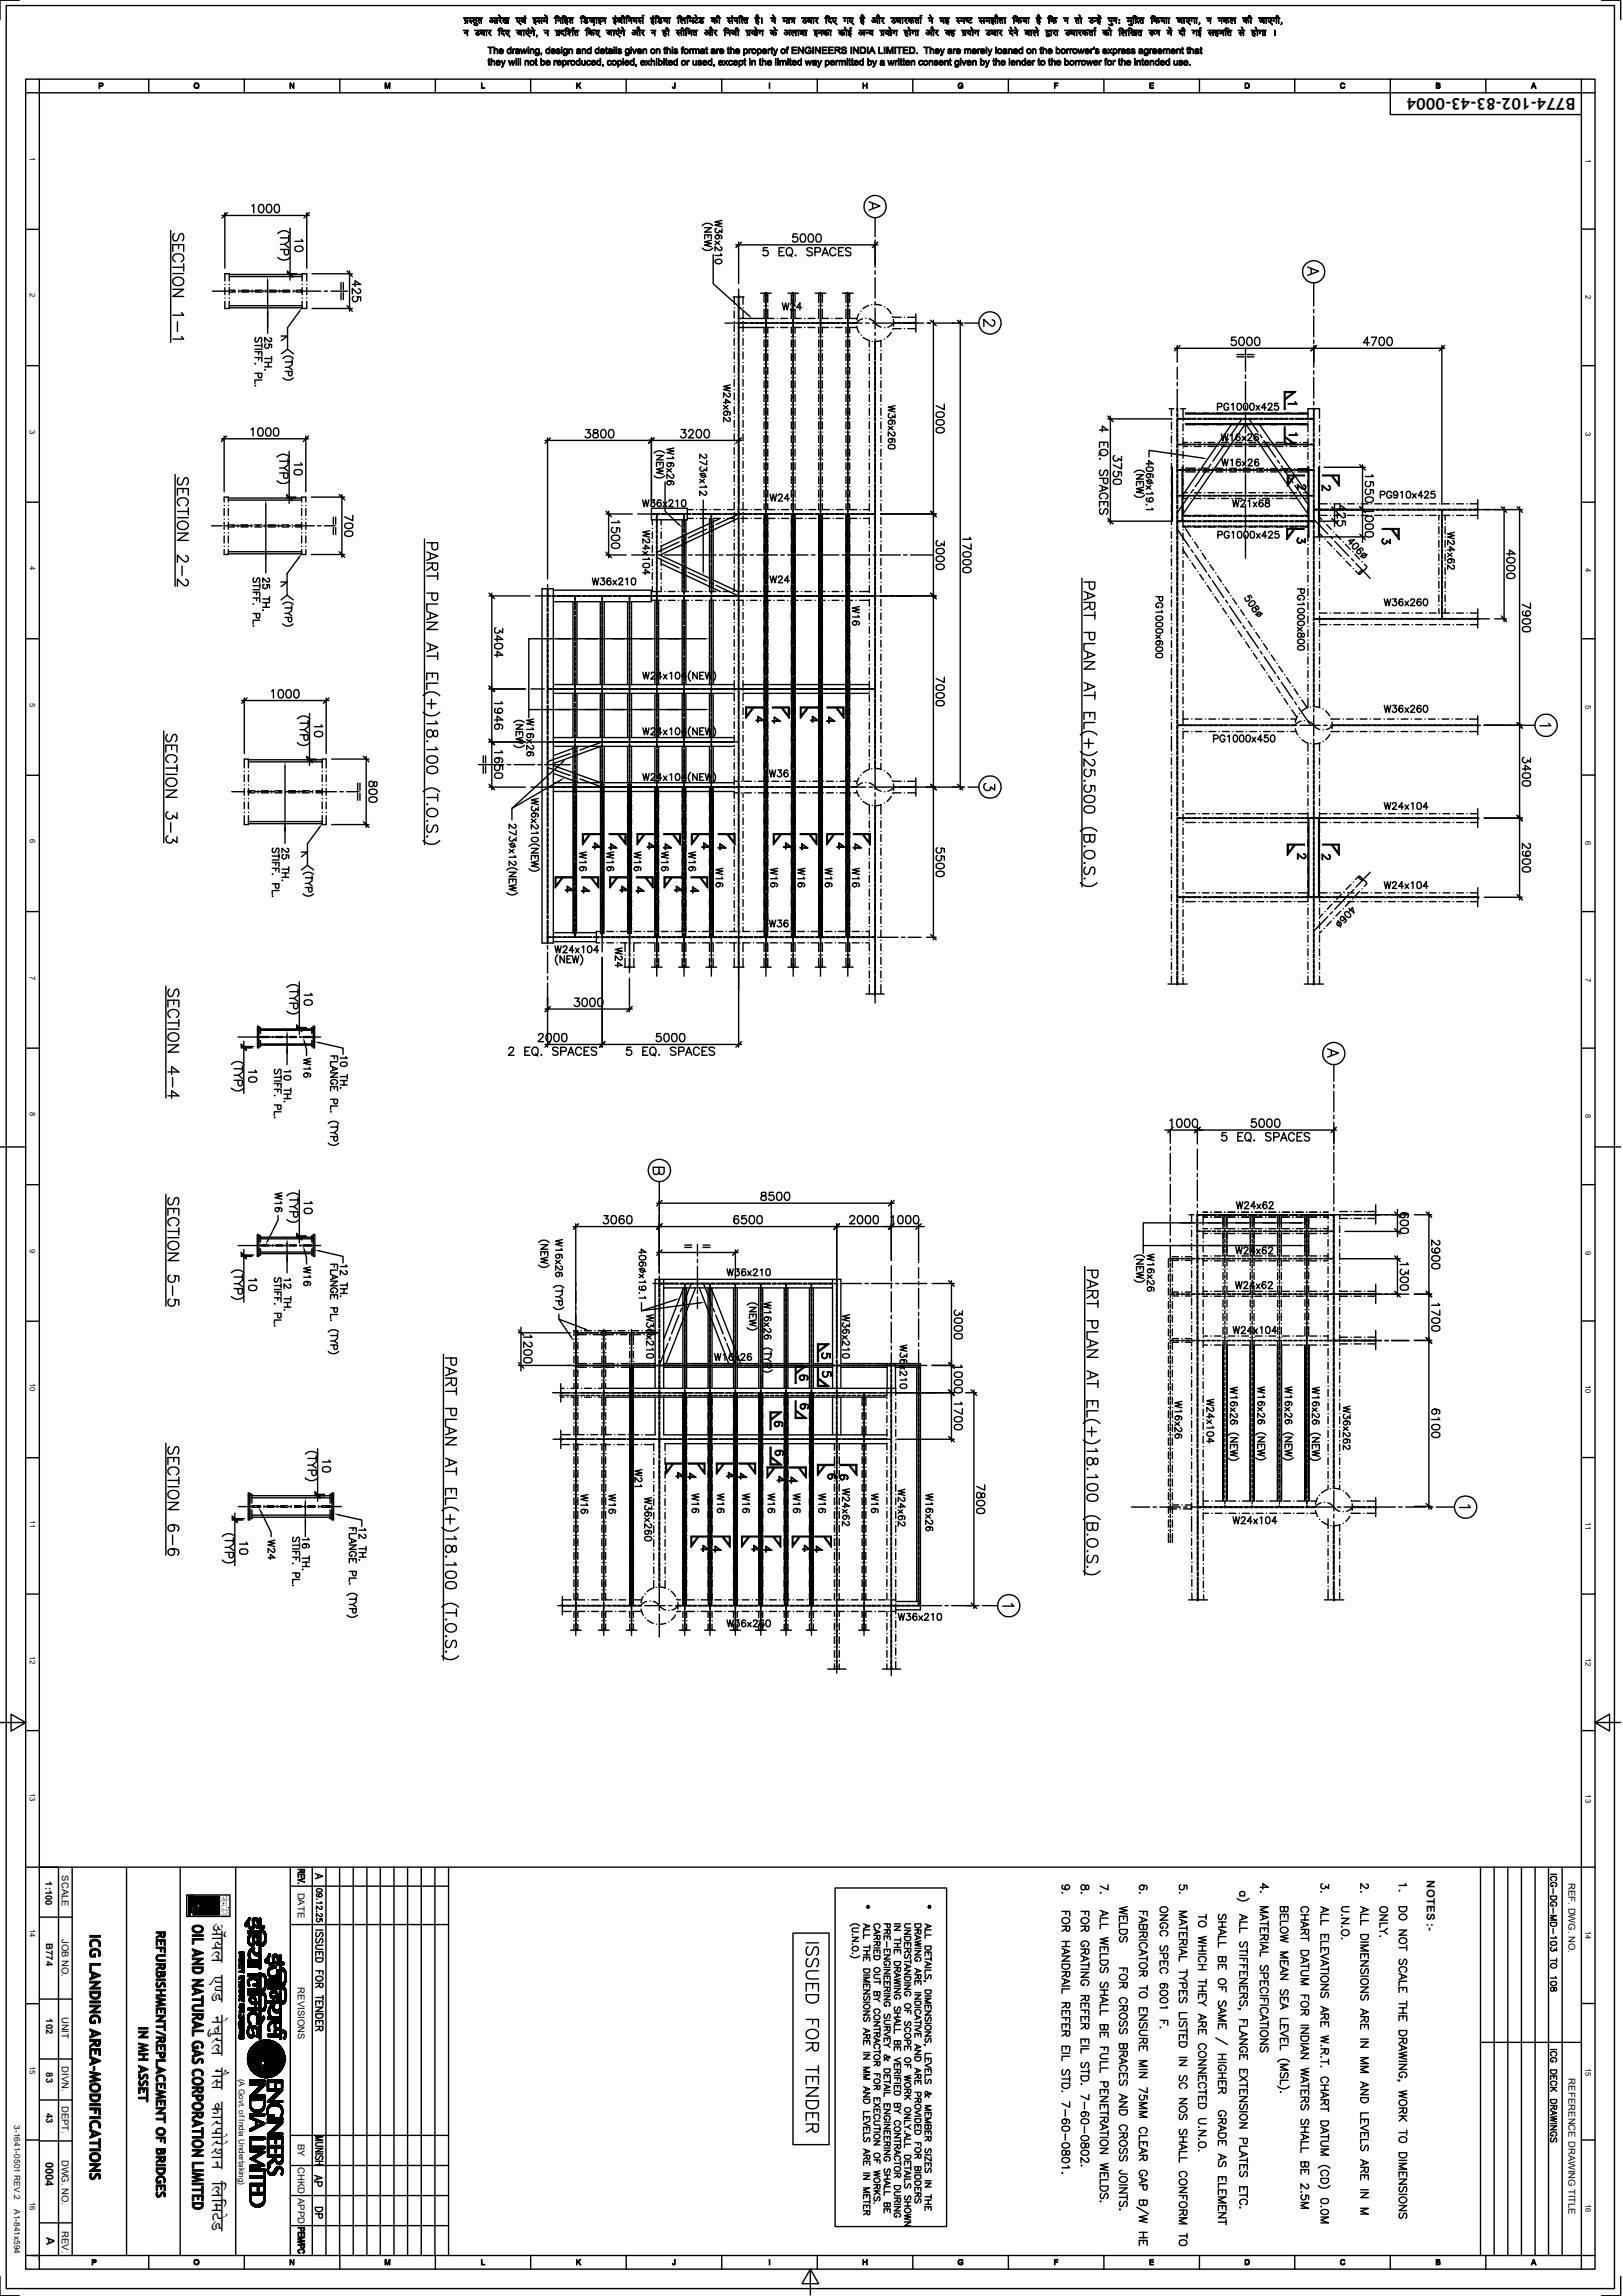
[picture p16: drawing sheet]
<svg xmlns="http://www.w3.org/2000/svg" width="297mm" height="420mm" viewBox="0 0 297 420" stroke-linecap="round" stroke-linejoin="round" font-family="sans-serif">
<defs><g id="words">
<text font-size="3.9" x="38.7" y="351.7" transform="rotate(90 38.7 351.7)">vkW;y ,.M uspqjy xSLk dkjikjss'ku fyfeVsM</text>
<text font-size="3" x="288.3" y="18" transform="rotate(-180 288.3 18)">B774-102-83-43-0004</text>
<g font-size="2.1">
<text x="261.1" y="344" transform="rotate(90 261.1 344)">NOTES :-</text>
<text x="8.3" y="395.4" transform="rotate(90 8.3 395.4)">0004</text>
<text x="8.5" y="409.2" transform="rotate(90 8.5 409.2)">A</text>
</g>
<g font-size="1.7">
<text x="8.3" y="344.1" transform="rotate(90 8.3 344.1)">1:100</text>
<text x="11.3" y="343" transform="rotate(90 11.3 343)">SCALE</text>
<text x="54.5" y="346.2" transform="rotate(90 54.5 346.2)">DATE</text>
<text x="287" y="344.5" transform="rotate(90 287 344.5)">REF. DWG. NO.</text>
<text x="8.4" y="355.5" transform="rotate(90 8.4 355.5)">B774</text>
<text x="11.3" y="354.7" transform="rotate(90 11.3 354.7)">JOB NO.</text>
<text x="54.5" y="363.5" transform="rotate(90 54.5 363.5)">REVISIONS</text>
<text x="8.4" y="369.2" transform="rotate(90 8.4 369.2)">102</text>
<text x="11.3" y="368.9" transform="rotate(90 11.3 368.9)">UNIT</text>
<text x="11.3" y="377.9" transform="rotate(90 11.3 377.9)">DIVN.</text>
<text x="8.4" y="379.1" transform="rotate(90 8.4 379.1)">83</text>
<text x="287" y="380.1" transform="rotate(90 287 380.1)">REFERENCE DRAWING TITLE</text>
<text x="8.4" y="386.5" transform="rotate(90 8.4 386.5)">43</text>
<text x="11.3" y="385.2" transform="rotate(90 11.3 385.2)">DEPT.</text>
<text x="11.3" y="395" transform="rotate(90 11.3 395)">DWG. NO.</text>
<text x="54.5" y="392.2" transform="rotate(90 54.5 392.2)">BY</text>
<text x="54.5" y="396.4" transform="rotate(90 54.5 396.4)">CHKD</text>
<text x="54.5" y="402" transform="rotate(90 54.5 402)">APPD</text>
<text x="11.3" y="408.1" transform="rotate(90 11.3 408.1)">REV.</text>
</g>
<g font-size="1.5">
<text x="43.7" y="380.2" transform="rotate(90 43.7 380.2)">(A Govt. of India Undertaking)</text>
<text x="2.6" y="388.7" transform="rotate(90 2.6 388.7)">3-1641-0501 REV.2</text>
<text x="2.6" y="404" transform="rotate(90 2.6 404)">A1-841x594</text>
</g>
<g font-size="1.4">
<text x="5.5" y="28.7" transform="rotate(90 5.5 28.7)">1</text>
<text x="290.1" y="29" transform="rotate(90 290.1 29)">1</text>
<text x="5.5" y="53.7" transform="rotate(90 5.5 53.7)">2</text>
<text x="290.1" y="54" transform="rotate(90 290.1 54)">2</text>
<text x="5.5" y="78.6" transform="rotate(90 5.5 78.6)">3</text>
<text x="290.1" y="79" transform="rotate(90 290.1 79)">3</text>
<text x="5.5" y="103.6" transform="rotate(90 5.5 103.6)">4</text>
<text x="290.1" y="104" transform="rotate(90 290.1 104)">4</text>
<text x="5.5" y="128.6" transform="rotate(90 5.5 128.6)">5</text>
<text x="290.1" y="128.9" transform="rotate(90 290.1 128.9)">5</text>
<text x="5.5" y="153.5" transform="rotate(90 5.5 153.5)">6</text>
<text x="290.1" y="153.9" transform="rotate(90 290.1 153.9)">6</text>
<text x="5.5" y="178.5" transform="rotate(90 5.5 178.5)">7</text>
<text x="290.1" y="178.9" transform="rotate(90 290.1 178.9)">7</text>
<text x="5.5" y="203.5" transform="rotate(90 5.5 203.5)">8</text>
<text x="290.1" y="203.8" transform="rotate(90 290.1 203.8)">8</text>
<text x="5.5" y="228.4" transform="rotate(90 5.5 228.4)">9</text>
<text x="290.1" y="228.8" transform="rotate(90 290.1 228.8)">9</text>
<text x="5.5" y="253" transform="rotate(90 5.5 253)">10</text>
<text x="290.1" y="253.4" transform="rotate(90 290.1 253.4)">10</text>
<text x="5.5" y="278" transform="rotate(90 5.5 278)">11</text>
<text x="290.1" y="278.3" transform="rotate(90 290.1 278.3)">11</text>
<text x="5.5" y="302.9" transform="rotate(90 5.5 302.9)">12</text>
<text x="290.1" y="303.3" transform="rotate(90 290.1 303.3)">12</text>
<text x="5.5" y="327.9" transform="rotate(90 5.5 327.9)">13</text>
<text x="290.1" y="328.2" transform="rotate(90 290.1 328.2)">13</text>
<text x="5.5" y="352.9" transform="rotate(90 5.5 352.9)">14</text>
<text x="290.1" y="353.2" transform="rotate(90 290.1 353.2)">14</text>
<text x="5.5" y="377.9" transform="rotate(90 5.5 377.9)">15</text>
<text x="290.1" y="378.2" transform="rotate(90 290.1 378.2)">15</text>
<text x="5.5" y="402.8" transform="rotate(90 5.5 402.8)">16</text>
<text x="290.1" y="403.2" transform="rotate(90 290.1 403.2)">16</text>
</g>
</g></defs>
<g fill="none" stroke="#000" stroke-width=".25">
<path d="M1.1 1h294.3v417.6h-294.3zM3.5 0h-3.5v3.6M4.7 14.5h287.2v400.6h-287.2zM7.2 14.5v2.5h-2.5M27.2 14.5v2.5M44.7 14.5v2.5M62.2 14.5v2.5M79.7 14.5v2.5M97.1 14.5v2.5M114.6 14.5v2.5M132.1 14.5v2.5M149.6 14.5v2.5"/>
<path d="M167 14.5v2.5M184.5 14.5v2.5M202 14.5v2.5M219.5 14.5v2.5M236.9 14.5v2.5M254.4 14.5v6.5h35M271.9 14.5v2.5M289.4 14.5v2.5h2.5M293.1 0h3.5v3.6M40.6 39.4h16M41.1 38.9v10.2M41.6 38.9l-1 1"/>
<path d="M46.1 37.7l.3-.3v1.5M47.5 37.5a.43 .43 0 0 1 .7 .2 .7 .7 0 0 1 .1 .8 .7 .7 0 0 1-.8 .3 1.01 1.01 0 0 1 0-1.3zM48.9 37.5a.47 .47 0 0 1 .8 .2 .7 .7 0 0 1 0 .8 .7 .7 0 0 1-.8 .3 1.16 1.16 0 0 1 0-1.3zM50.4 37.5a.48 .48 0 0 1 .7 .2v.4a.61 .61 0 0 1-.5 .8 .97 .97 0 0 1-.2-1.4zM56.1 38.9v10.2M56.6 38.9l-1 1M159 36.9l2 .8-2 .7M159.7 37.2v.9M160.1 39.8v3.5M4.7 42h2.5M31.2 42.2v20.4M31.6 46v-1.3h2v1.3"/>
<path d="M31.6 52.9h2l-2 1.3h2M31.6 48.9h2M31.6 50h2M31.7 51.1a1.15 1.15 0 0 1 1.9 .2 1.04 1.04 0 0 1-.7 1 1.04 1.04 0 0 1-1.2-.4zM31.9 42.7a.89 .89 0 0 0 0 1.4 .56 .56 0 0 0 .7-.4l.3-.8 .5-.2a.99 .99 0 0 1 0 1.4M32.1 47.9a.74 .74 0 0 1-.5-.9 .74 .74 0 0 1 .8-.6 .86 .86 0 0 1 1 .2 .86 .86 0 0 1 .1 1l-.4 .3M32.5 58.9v1.7M32.7 44.7v.8M33.2 57.2l.4 .5h-2M33.6 48.3v1.3M38.9 53.3h3M41.1 52h.1"/>
<path d="M41.1 54.5h.1M41.1 51.4v-1.3h.9v1.3M41.1 52.6v1.3M41.1 55.1v1.3h.9v-1.3M42 56.3h13.3M42 55.9h13.3M42 50.2h13.3M42 50.6h13.3M42 53.1h1M42 53.4h1M42 52h.1M42 54.5h.1"/>
<path d="M42 52.6v1.3M42.5 53.3h.6M43.6 53.1h.1M43.6 53.4h.1M43.7 53.3h3.8M44.2 53.1h1.3M44.2 53.4h1.3M46.1 53.1h.1M46.1 53.4h.1M46.7 53.1h1.3M46.7 53.4h1.3M48.1 53.3h.6"/>
<path d="M48.6 53.1h.1M48.6 53.4h.1M49 51.6v9.4M49.2 53.1h1.3M49.2 53.4h1.3M49.4 53.3h3.7M50.8 42.7a1.48 1.48 0 0 1 2.3 0M50.8 47.1a1.48 1.48 0 0 0 2.3 0M51.1 53.1h.1M51.1 53.4h.1M51.3 43.5h1.5M51.3 45.6h1.5l-.1 .9-.2 .2-.4-.2-.1-.9"/>
<path d="M51.7 53.1h1.3M51.7 53.4h1.3M52.1 44.7l.7 .6M52.6 50.1h1.7M52.6 49.7l1 1M52.6 49.6l1 1M52.8 44.2l-.7 .5h-.8M52.8 43v1M53.1 41.7v9.5M53.6 53.1h.1M53.6 53.4h.1M53.7 53.3h.7"/>
<path d="M54 45.2a.97 .97 0 0 1 1.5 .2v.2a.85 .85 0 0 1-1.5 0zM54.2 53.1h1.1M54.2 53.4h1.1M54.7 57.1l-2.1 2.8v4M54.9 53.3h3.8M55.2 43.8l.3 .4h-1.5M55.3 51.4v-1.3h.8v1.3M55.3 52h.1M55.3 54.5h.1M55.3 52.6v1.3M55.3 55.1v1.3h.8v-1.3M56.1 52.6v1.3"/>
<path d="M56.1 52h.1M56.1 54.5h.1M57.1 56.4h7.4M57.1 50.1h7.4M59.4 53.3h.5M60.6 53.3h3M62.4 51.7v1.3M62.4 53.6v1.2M62.8 51.7v1.3M62.8 53.6v1.2M63.5 49.6l1 1M63.5 55.9l1 1"/>
<path d="M64 49.6v7.3M64.5 52h1.5l-1-.6v1M64.8 54.2a.53 .53 0 0 0-.3 .8 .53 .53 0 0 0 .8 .1 .53 .53 0 0 0 0-.8h.7v.7M65.6 52.8h.1a.44 .44 0 0 1 .2 .7 .44 .44 0 0 1-.7 0l-.7-.8v1.1M128.5 41.3a1.27 1.27 0 0 1 1.9 0M128.5 45.4a1.27 1.27 0 0 0 1.9 0M128.9 41.7h1.3l-1.3 .8h1.3M128.9 43.7v-.7h1.3v.7M129.6 43v.4M130.2 43.9l-1.3 .3 1.3 .3-1.3 .3 1.3 .3M130.5 46.6v5.3l6.4 5.7M130.9 44.1l.8 .6"/>
<path d="M130.9 47.6a.61 .61 0 0 1 .8-.2 .61 .61 0 0 1 .3 .6 .6 .6 0 0 1-.7 .3 .6 .6 0 0 1-.4-.7zM131.1 41.8a.41 .41 0 0 0-.1 .7 .41 .41 0 0 0 .7-.3l.4 .3v-.6M131.3 43a.36 .36 0 0 1 .3 .5 .36 .36 0 0 1-.6 .1 .36 .36 0 0 1 .1-.5l.2-.1a.59 .59 0 0 1 .8 .5l-.1 .2M131.7 44.1l-.8 .6M131.8 45.2l.3 .2v.2l-.4 .2-.8-.7v.8M131.9 46.4l.2 .3h-1.2M132.1 40.3l-1.2 .3 1.2 .3-1.2 .3 1.2 .3M132.7 59.1h4.2M134.2 54.3h.8l.1 .2 .2-.4v.2h.8M134.4 56.3h.1M134.4 58.8h.1M134.4 54.3v1.4"/>
<path d="M134.4 56.9v1.3M134.4 59.4v1.3M134.7 44.8h26M135.1 59.9h6.5M135.1 58.3h6.5M135.1 54.3v.4M135.1 54.9v.7M135.1 55.9v.6M135.1 56.8v.6M135.1 57.7v.7M135.1 58.7v.6M135.1 59.6v.6"/>
<path d="M135.2 52.9v4.2M135.2 59v3.7M135.2 44.3v7.6M135.2 57.2v1.6M135.2 59.1h.8M135.7 44.3l-1 1M136 56.3h.1M136 54.3v1.4M136 56.9v1.3M136 59.4v1.3M136 58.8h.1M136.3 59.1h.6"/>
<path d="M137.2 59.1h5.3M137.2 59.1h.6M138.2 59.1h.6M139.1 59.1h.6M139.2 53.6h.8l.1-.1 .2 .3v-.2h.8M139.8 56h.1M139.8 53.6v1.7M139.8 56.6v1.7M139.8 59.9v1.1M140 59.1h.7M140.2 53.6v2.6M140.2 56.4v5.4"/>
<path d="M140.5 45.3h-.8v.6a.53 .53 0 0 1 .7 0 .53 .53 0 0 1 0 .8 .53 .53 0 0 1-.8-.2M140.5 59.9v1.1M140.5 56h.1M140.5 53.6v1.7M140.5 56.6v1.7M141 59.1h.6M141.9 59.1h.6M142.2 59.9h.1M142.2 58.3h.1M142.6 46h.6M142.8 59.1h5.4M142.8 59.1h.7"/>
<path d="M142.9 59.9h1.2M142.9 58.3h1.2M143.2 55.4l.3 1.3 .3-1.3 .3 1.3 .3-1.3M143.5 45.3h-.9v1.5h.9M143.8 59.1h.6M144 45.5a.56 .56 0 0 1 .6-.2 .56 .56 0 0 1 .4 .5v.4a.57 .57 0 0 1-.5 .6 .57 .57 0 0 1-.6-.6zM144.2 53.6h.8l.1-.1 .1 .3 .1-.2h.8M144.5 46.5l.4 .4M144.7 59.1h.6M144.7 55.7a.36 .36 0 0 1 .4-.3 .36 .36 0 0 1 .3 .4l-.7 .9h.8M144.7 59.9l.1 1.1M144.8 56.6l-.1 1.7"/>
<path d="M144.8 56h.1M144.8 53.6v1.7M145.2 53.6v2.6M145.2 56.4v5.4M145.4 59.9h1.2M145.4 58.3h1.2M145.5 46.7h.2zM145.5 56h.1M145.5 53.6v1.7M145.5 56.6v1.7M145.5 59.9v1.1M145.7 59.1h.6"/>
<path d="M145.9 42.8h-.7l-.1 .6a.53 .53 0 0 1 .8 0 .53 .53 0 0 1-.1 .8 .53 .53 0 0 1-.8-.2M146.6 59.1h.6M146.6 42.9a.47 .47 0 0 1 .8 .2 .7 .7 0 0 1 0 .8 .7 .7 0 0 1-.8 .3 1.18 1.18 0 0 1 0-1.3zM146.7 56.3h-.9l.6-.9v1.3M147.2 59.9h.1M147.2 58.3h.1M147.5 59.1h.7M147.9 59.9h1.2M147.9 58.3h1.2M148.1 42.9a.47 .47 0 0 1 .7 .2 .7 .7 0 0 1 .1 .8 .7 .7 0 0 1-.8 .3 1.18 1.18 0 0 1 0-1.3zM148.4 59.1h5.4M148.5 59.1h.6"/>
<path d="M148.7 45.5a.58 .58 0 0 0-1 .1l.1 .2 .7 .3 .2 .5a.69 .69 0 0 1-1 0M149.1 46.1h.7l.4-.3a.39 .39 0 0 0-.4-.5h-.7v1.5M149.2 53.6h.8l.1-.1 .1 .3 .1-.2h.8M149.4 59.1h.6M149.5 42.9a.48 .48 0 0 1 .7 .2v.9a.51 .51 0 0 1-.8 0v-.9zM149.7 59.9h.1M149.7 58.3h.1M149.8 56h.1M149.8 53.6v1.7M149.8 56.6v1.7M149.8 59.9v1.1M150.2 53.6v2.6"/>
<path d="M150.2 56.4v5.4M150.3 59.1h.7M150.4 59.9h1.2M150.4 58.3h1.2M150.5 46.8l.5-1.5 .6 1.5M150.5 59.9v1.1M150.5 56h.1M150.5 53.6v1.7M150.5 56.6v1.7M150.7 46.3h.7M151.3 59.1h.6M152.2 59.1h.6"/>
<path d="M152.2 59.9h.1M152.2 58.3h.1M152.9 59.9h1.2M152.9 58.3h1.2M153 45.6a.57 .57 0 0 0-.7-.3 .57 .57 0 0 0-.5 .5v.4a.57 .57 0 0 0 .5 .6 .57 .57 0 0 0 .7-.4M153.2 59.1h.6M153.5 46h.5M154.1 59.1h3.7M154.1 59.1h.6M154.2 53.6h.8l.1-.1 .1 .3 .1-.2h.8M154.3 45.3h-.8v1.5h.8M154.7 59.9h.1"/>
<path d="M154.7 58.3h.1M154.8 56h.1M154.8 53.6v1.7M154.8 56.6v1.7M154.8 59.9v1.1M155 59.1h.7M155.2 53.6v2.6M155.2 56.4v5.4M155.4 59.9h1.4M155.4 58.3h1.4M155.5 53.6v1.7M155.5 56.6v1.7"/>
<path d="M155.5 56h.1M155.5 59.9v1.1M155.7 45.5a.55 .55 0 0 0-.5-.2 .55 .55 0 0 0-.5 .3l.2 .2 .7 .3 .1 .5a.63 .63 0 0 1-1 0M156 59.1h.7M156.8 59.7l.4 1.1M157.2 57.4l-.4 1.1M157.5 56.9h.1M157.8 58.3l-.7 .4-.4 .4M158.4 58.2h.1M158.4 59.1h.6M159 55.9l-1.1 .6M159 58.3a2.97 2.97 0 0 1 1.5 1.2l.7 .4"/>
<path d="M159.5 55.7h.1M159.6 59.1h3.8M160.1 55.7l1.2 .2M160.1 43.9v5M160.1 49.5v.7M160.1 50.8v3.7M160.1 55.2v.6M160.1 56.4v3.8M160.7 44.3l-1.1 1M161.8 56.1h.1M161.9 59.9h.1M162.3 56.4l.8 1"/>
<path d="M163.3 57.9h.1M163.4 58h1.5M163.5 58.5v1.1M163.6 59.1l-.4 .4-.7 .4M163.6 59.1h.5M163.6 59h.4M164 59.1h.6M164.3 59h.6M164.4 59.1h.6M165.2 59h.6M165.3 59.1h3.7M165.4 59.1h.5"/>
<path d="M165.5 58h.1M166.1 58h1.5M166.1 59h.7M166.3 59.1h.6M167.1 59h.4M167.2 59.1h.5M167.6 57.4v1.6h-.2l.4 .1-.2 .1v1.5M169.6 59.1h.7M170.3 58.6l1 1M170.8 58.6v113.3M170.9 59.1h5.3M175.2 58.6l1 1"/>
<path d="M175.7 58.6v85.9M176.5 59.1h2.6M181.6 58.5l.3 .1a.66 .66 0 0 1 0 .9 .56 .56 0 0 1-.9-.1l-1-1v1.3M239.3 48.9l2 .7-2 .8M239.9 49.1v1M240.4 51.7v4.3M240.4 56.6v.6M240.4 57.8v3.8M289.4 41.9h2.5M4.7 66.9h2.5M33.2 61.6l.4 .4h-2M41 79.8v10.2"/>
<path d="M41.5 79.8l-1 1M46 78.6l.3-.3v1.5M46.7 66.5h.1zM46.7 70.5h.1zM46.7 64.3h1.2v.8M46.7 65.4h1.2v.8M46.7 63.2h1.2M46.7 63.9h1.2M46.7 68.3h1.2l-.1 .7h-.4l-.2-.7M46.8 61.7l-.1 .3 .1 .6 .4-.2 .4-.7 .3 .3-.1 .6M47.3 64.3v.5M47.3 65.4v.5"/>
<path d="M47.4 78.4a.47 .47 0 0 1 .7 .2 .7 .7 0 0 1 .1 .8 .7 .7 0 0 1-.8 .3 1.18 1.18 0 0 1 0-1.3zM47.9 69.5h-1.2v.7M47.9 62.8v.8M48.4 67.6h.2zM48.4 65.6h1.3M48.4 66.3h1.3M48.4 67.1h1.3M48.7 62.9a.43 .43 0 0 0-.2 .6 .43 .43 0 0 0 .7 .1 .43 .43 0 0 0-.1-.7l.6 .1v.6M48.8 78.4a.48 .48 0 0 1 .7 .2 .7 .7 0 0 1 .1 .8 .7 .7 0 0 1-.8 .3 1.18 1.18 0 0 1 0-1.3zM49.1 66.3v.8M49.4 61.8l.3 .2v.3l-.4 .2-.9-.8v.9M49.7 65.2v.8"/>
<path d="M50.2 78.4a.48 .48 0 0 1 .8 .2v.9a.51 .51 0 0 1-.9 0v-.9zM51.4 61.5h1.2l-1.1 .8M51.5 64.7l1.1-.8 1.1 .8M51.8 65.6a1.27 1.27 0 0 1 1.9 0M51.8 69.1a1.37 1.37 0 0 0 1.9 0M52.2 67.9h1.3l-.2 .8h-.4l-.1-.8M52.2 66.2h1.3M52.9 67.2l.6 .4M53.5 66.7l-.6 .5h-.7M53.5 65.8v.8M56 79.8v10.2M56.5 79.8l-1 1"/>
<path d="M107.2 78.6h.8l-.4 .6a.5 .5 0 0 1 .3 .8 .5 .5 0 0 1-.8-.2M108.6 78.7v.4l.2 .1a.5 .5 0 0 1 .6 .3 .5 .5 0 0 1-.3 .6l-.5-.2a.53 .53 0 0 1 0-.6 .53 .53 0 0 1 .6-.1 .3 .3 0 0 0 .1-.5zM110.2 78.7a.43 .43 0 0 1 .6 .2 .7 .7 0 0 1 .1 .8 .7 .7 0 0 1-.7 .3l-.3-.6 .1-.5zM111.5 78.7a.47 .47 0 0 1 .8 .2 .7 .7 0 0 1 0 .8 .7 .7 0 0 1-.8 .3 1.18 1.18 0 0 1 0-1.3zM124.7 78.6h.8l-.4 .6a.5 .5 0 0 1 .3 .8 .5 .5 0 0 1-.9-.2M126 79l.3-.4h.3l.2 .1a.44 .44 0 0 1-.1 .7l-.7 .7h1M127.6 78.7a.47 .47 0 0 1 .7 .2 .7 .7 0 0 1 .1 .8 .7 .7 0 0 1-.8 .3 1.18 1.18 0 0 1 0-1.3zM129 78.7a.47 .47 0 0 1 .8 .2 .7 .7 0 0 1 0 .8 .7 .7 0 0 1-.8 .3 1.18 1.18 0 0 1 0-1.3zM132.4 73.6h1.2l-.8-.6v.9M132.4 74.2l.8 .6M132.8 75.2l.2 .1a.37 .37 0 0 1 .1 .6 .37 .37 0 0 1-.6 0 .37 .37 0 0 1 .1-.6l.2-.1a.65 .65 0 0 1 .8 .5l-.1 .2M133.2 74.2l-.8 .6"/>
<path d="M133.3 71.9l.3 .2v.4l-.2 .1-.4-.2-.6-.6v.9M133.3 76.4l.3 .2v.4l-.2 .1-.4-.2-.6-.6v.9M133.6 70.4l-1.2 .3 1.2 .3-1.2 .2 1.2 .3M134.4 66.3h.1M134.4 61.3h.1M134.4 63.8h.1M134.4 68.8h.1M134.4 71.2h.1M134.4 73.7h.1M134.4 76.2h.1M134.4 78.7h.1M134.4 61.9v1.3"/>
<path d="M134.4 64.4v1.3M134.4 66.9v1.3M134.4 69.4v1.3M134.4 71.9v1.3M134.4 74.4v1.2M134.4 76.9v1.2M134.4 79.4v1.2M135.1 60.6v.6M135.1 61.5v.6M135.1 62.4v.7M135.1 63.4v.6M135.1 64.3v.6"/>
<path d="M135.1 65.2v.7M135.1 66.2v.6M135.1 67.1v.6M135.1 68.1v.6M135.1 69v.6M135.1 69.9v.7M135.1 70.9v.6M135.1 71.8v.6M135.1 72.7v.7M135.1 73.7v.6M135.1 74.6v.6M135.1 75.6v.6"/>
<path d="M135.1 76.5v.6M135.1 77.4v.7M135.1 78.4v.6M135.1 79.3v.6M135.2 64.6v3.7M135.2 70.2v3.8M135.2 75.8v3.7M135.2 62.8v1.6M135.2 68.5v1.5M135.2 74v1.6M135.2 79.7v12.8M136 66.3h.1"/>
<path d="M136 61.3h.1M136 61.9v1.3M136 64.4v1.3M136 66.9v1.3M136 69.4v1.3M136 71.9v1.3M136 74.4v1.2M136 76.9v1.2M136 79.4v1.2M136 63.8h.1M136 68.8h.1M136 71.2h.1"/>
<path d="M136 73.7h.1M136 76.2h.1M136 78.7h.1M139.8 76.5h.1M139.8 79h.1M139.8 74h.1M139.8 71.5h.1M139.8 69h.1M139.8 66.6h.1M139.8 64.1h.1M139.8 61.6h.1M139.8 62.2v1.3"/>
<path d="M139.8 64.7v1.3M139.8 67.2v1.3M139.8 69.7v1.3M139.8 72.2v1.2M139.8 74.7v1.2M139.8 77.2v1.2M139.8 79.7v1.2M140.2 62.1v5.3M140.2 67.7v5.3M140.2 73.3v5.3M140.2 78.9v5.3M140.5 76.5h.1"/>
<path d="M140.5 79h.1M140.5 74h.1M140.5 71.5h.1M140.5 69h.1M140.5 66.6h.1M140.5 64.1h.1M140.5 61.6h.1M140.5 62.2v1.3M140.5 64.7v1.3M140.5 67.2v1.3M140.5 69.7v1.3M140.5 72.2v1.2"/>
<path d="M140.5 74.7v1.2M140.5 77.2v1.2M140.5 79.7v1.2M144.8 76.5h.1M144.8 79h.1M144.8 74h.1M144.8 71.5h.1M144.8 69h.1M144.8 66.6h.1M144.8 64.1h.1M144.8 61.6h.1M144.8 62.2v1.3"/>
<path d="M144.8 64.7v1.3M144.8 67.2v1.3M144.8 69.7v1.3M144.8 72.2v1.2M144.8 74.7v1.2M144.8 77.2v1.2M144.8 79.7v1.2M145.2 62.1v5.3M145.2 67.7v5.3M145.2 73.3v5.3M145.2 78.9v5.3M145.5 76.5h.1"/>
<path d="M145.5 79h.1M145.5 74h.1M145.5 71.5h.1M145.5 69h.1M145.5 66.6h.1M145.5 64.1h.1M145.5 61.6h.1M145.5 62.2v1.3M145.5 64.7v1.3M145.5 67.2v1.3M145.5 69.7v1.3M145.5 72.2v1.2"/>
<path d="M145.5 74.7v1.2M145.5 77.2v1.2M145.5 79.7v1.2M149.8 76.5h.1M149.8 79h.1M149.8 74h.1M149.8 71.5h.1M149.8 69h.1M149.8 66.6h.1M149.8 64.1h.1M149.8 61.6h.1M149.8 62.2v1.3"/>
<path d="M149.8 64.7v1.3M149.8 67.2v1.3M149.8 69.7v1.3M149.8 72.2v1.2M149.8 74.7v1.2M149.8 77.2v1.2M149.8 79.7v1.2M150.2 62.1v5.3M150.2 67.7v5.3M150.2 73.3v5.3M150.2 78.9v5.3M150.5 76.5h.1"/>
<path d="M150.5 79h.1M150.5 74h.1M150.5 71.5h.1M150.5 69h.1M150.5 66.6h.1M150.5 64.1h.1M150.5 61.6h.1M150.5 62.2v1.3M150.5 64.7v1.3M150.5 67.2v1.3M150.5 69.7v1.3M150.5 72.2v1.2"/>
<path d="M150.5 74.7v1.2M150.5 77.2v1.2M150.5 79.7v1.2M154.8 76.5h.1M154.8 79h.1M154.8 74h.1M154.8 71.5h.1M154.8 69h.1M154.8 66.6h.1M154.8 64.1h.1M154.8 61.6h.1M154.8 62.2v1.3"/>
<path d="M154.8 64.7v1.3M154.8 67.2v1.3M154.8 69.7v1.3M154.8 72.2v1.2M154.8 74.7v1.2M154.8 77.2v1.2M154.8 79.7v1.2M155.2 62.1v5.3M155.2 67.7v5.3M155.2 73.3v5.3M155.2 78.9v5.3M155.5 76.5h.1"/>
<path d="M155.5 79h.1M155.5 74h.1M155.5 71.5h.1M155.5 69h.1M155.5 66.6h.1M155.5 64.1h.1M155.5 62.2v1.3M155.5 64.7v1.3M155.5 67.2v1.3M155.5 69.7v1.3M155.5 72.2v1.2M155.5 74.7v1.2"/>
<path d="M155.5 77.2v1.2M155.5 79.7v1.2M155.5 61.6h.1M157.6 61.3h.1M158 61.7l1 .6M159.1 76.5h.1M159.1 62.4v1.1M159.1 64.7v1.3M159.1 67.2v1.3M159.1 69.7v1.3M159.1 72.2v1.2M159.1 74.7v1.2"/>
<path d="M159.1 77.2v1.2M159.1 79.7v1.2M159.1 79h.1M159.1 74h.1M159.1 71.5h.1M159.1 69h.1M159.1 66.6h.1M159.1 64.1h.1M159.6 62.4h.1M160.1 66.1v5.3M160.1 71.7v5.3M160.1 77.3v5.3"/>
<path d="M160.1 60.8v.6M160.1 62v3.8M160.2 62.5v.5M160.2 63.3v.6M160.2 64.2v.7M160.2 65.2v.6M160.2 66.1v.6M160.2 67.1v.5M160.2 68v.6M160.2 68.9v.7M160.2 69.8v.7M160.2 70.8v.6"/>
<path d="M160.2 71.7v.6M160.2 72.6v.7M160.2 73.6v.6M160.2 74.5v.6M160.2 75.5v.6M160.2 76.4v.6M160.2 77.3v.7M160.2 78.3v.6M160.2 79.2v.6M161.2 62.4v1.1M161.2 76.5h.1M161.2 79h.1"/>
<path d="M161.2 74h.1M161.2 71.5h.1M161.2 69h.1M161.2 66.6h.1M161.2 64.1h.1M161.2 64.7v1.3M161.2 67.2v1.3M161.2 69.7v1.3M161.2 72.2v1.2M161.2 74.7v1.2M161.2 77.2v1.2M161.2 79.7v1.2"/>
<path d="M161.3 62.3l-1.2 .2M161.8 62h.1M162.6 78l.8 .6M162.8 75.6a.41 .41 0 0 0-.1 .8 .41 .41 0 0 0 .6-.3l.5 .3v-.6M163 76.9a.39 .39 0 0 1 .3 .5 .39 .39 0 0 1-.7 .1 .39 .39 0 0 1 .1-.6h.3a.54 .54 0 0 1 .8 .4l-.2 .3M163.1 60.8l-.8 .9M163.4 60.2h.1M163.4 78l-.8 .6M163.4 60.1h1.5M163.5 79a.36 .36 0 0 1 .3 .4 .36 .36 0 0 1-.4 .4l-.8-.8v.8M163.8 74.2l-1.2 .3 1.2 .3-1.2 .3 1.2 .3M165.5 60.1h.1"/>
<path d="M166.1 60.1h1.5M171.4 75.6l.6-.2a.61 .61 0 0 1 .8 .5 .85 .85 0 0 1-1.5 0zM171.4 77a.85 .85 0 0 1 1.4 .3 .85 .85 0 0 1-1.5 0zM171.4 78.4a.97 .97 0 0 1 1.4 .2v.2a.85 .85 0 0 1-1.5 0zM172.8 73.9v1l-1.5-.7M201.2 78.7h1.5l-1-.8v1.1M202.7 76.6h11.8M202.7 76.1l1 1M203.2 76.1v19.7M214 74.8h.8M214.4 74.8v1.2M214.4 77.3v1.2"/>
<path d="M214.4 79.8v1.2M214.4 79.1h.1M215.4 74.8v.5M215.4 75.6v.6M215.4 76.5v.6M215.4 77.5v.6M215.4 78.4v.6M215.4 79.3v.7M215.4 74.8h.1M215.4 63.2v3.1M215.4 67.2v2.1M215.4 69.9v.7"/>
<path d="M215.4 71.2v3.7M215.4 76.8v3.8M215.4 76.6h3.2M215.5 74.8v.5M215.5 75.6v.6M215.5 77.5v.6M215.5 78.4v.6M215.5 79.3v.7M215.5 76.7h.6M215.9 63.2l-1 1M216.1 76.5h-.6v.6M216.1 74.8h.9"/>
<path d="M216.4 76.5h.6M216.4 76.7h.6M216.5 74.8v1.5M216.5 77.6v1.2M216.5 77h.1M216.5 79.5h.1M217 77.5h22.4v.1h-22.4zM217 75.6h22.4v.1h-22.4zM217 77.7h1.8M217 75.6h1.8M217.3 76.5h.6M217.3 76.7h.6"/>
<path d="M218.3 76.5h.6M218.3 76.7h.6M219.2 76.5h.6M219.2 76.7h.6M219.2 76.6h.6M219.4 77.7h.1M219.4 75.6h.1M220 77.7h1.3M220 75.6h1.3M220.1 76.5h.7M220.1 76.7h.7M220.4 76.6h3.8"/>
<path d="M221.1 76.5h.6M221.1 76.7h.6M221.9 77.7h.1M221.9 75.6h.1M222 76.5h.6M222 76.7h.6M222.5 77.7h1.3M222.5 75.6h1.3M222.8 74.4h.7l.1-.5-.8-.1v1.2M222.9 76.5h.7M222.9 76.7h.7M223.5 79.4l.3 1.2 .3-1.2 .3 1.2 .3-1.2"/>
<path d="M223.9 76.5h.6M223.9 76.7h.6M224.4 77.7h.1M224.4 75.6h.1M224.8 76.5h.6M224.8 76.7h.6M224.8 76.6h.6M224.8 74.1a.43 .43 0 0 0-.5-.3 .43 .43 0 0 0-.3 .5v.2a.43 .43 0 0 0 .4 .5 .43 .43 0 0 0 .4-.5h-.2M225 77.7h1.3M225 75.6h1.3M225.2 79.6l.3-.2v1.2M225.3 77.7l-8.8 12.9"/>
<path d="M225.4 74l.3-.2v1.2M225.7 76.5h.7M225.7 76.7h.7M226.1 76.6h3.7M226.1 61.7h-.7l-.1 .7a.52 .52 0 0 1 .8-.1 .52 .52 0 0 1 0 .8 .52 .52 0 0 1-.8-.2M226.4 64.9h1.2M226.4 65.3h1.2M226.5 73.8h.2a.62 .62 0 0 1 .5 .6 .62 .62 0 0 1-.5 .6h-.2l-.1-.5zM226.7 76.5h.6M226.7 76.7h.6M226.9 79.5v-.1a.42 .42 0 0 0-.6 .2 .58 .58 0 0 0-.2 .6 .58 .58 0 0 0 .5 .4 .38 .38 0 0 0 .3-.6 .38 .38 0 0 0-.6 0l-.1 .2M226.9 77.7h.1"/>
<path d="M226.9 75.6h.1M226.9 61.8a.47 .47 0 0 1 .7 .2 .7 .7 0 0 1 .1 .8 .7 .7 0 0 1-.8 .3 1.16 1.16 0 0 1 0-1.3zM227.3 76.6l-2.2 3.2M227.3 79.8l.7 .8M227.5 77.7h1.3M227.5 75.6h1.3M227.6 76.5h.6M227.6 76.7h.6M227.7 73.8h.5l.1 .5a.53 .53 0 0 1-.4 .7 .82 .82 0 0 1-.2-1.2zM227.8 77.7l-11.3 16.3M227.9 63.7v4.2M227.9 68.6v.6"/>
<path d="M227.9 69.8v3.8M227.9 74.2v.6M227.9 75.4v3.8M227.9 79.8v.6M228 79.8l-.7 .8M228 77.7l11.4 16.3M228.2 64.9h1.3M228.2 65.3h1.3M228.3 79.7a.36 .36 0 0 1 .4-.3 .36 .36 0 0 1 .4 .3l-.8 .9h.8M228.3 61.8a.47 .47 0 0 1 .8 .2 .7 .7 0 0 1 0 .8 .7 .7 0 0 1-.8 .3 1.16 1.16 0 0 1 0-1.3zM228.6 76.5h.6M228.6 76.7h.6"/>
<path d="M228.6 76.6l1.6 2.4M228.9 73.8h.3a.68 .68 0 0 1 .3 .6 .68 .68 0 0 1-.3 .6h-.1a.7 .7 0 0 1-.3-1zM229.4 77.7h.1M229.4 75.6h.1M229.5 76.5h.6M229.5 76.7h.6M229.8 61.8a.48 .48 0 0 1 .7 .2v.4a.61 .61 0 0 1-.5 .8 .97 .97 0 0 1-.2-1.4zM229.9 74.2l.6 .8M230 77.7h1.3M230 75.6h1.3M230.3 79.5l-.1-.1a.42 .42 0 0 0-.6 .2l-.1 .6a.39 .39 0 0 0 .6 .3 .39 .39 0 0 0 .1-.6 .39 .39 0 0 0-.6 .1l-.1 .2M230.4 76.5h.7"/>
<path d="M230.4 76.7h.7M230.4 76.6h.7M230.5 74.2l-.6 .8M230.5 77.7l8.9 12.8M230.6 79.5l.3 .6M231.4 76.5h.6M231.4 76.7h.6M231.7 76.6h3.7M231.7 74.6h-.9l.6-.8v1.2M231.9 77.7h.1M231.9 75.6h.1M232.1 74.1a.36 .36 0 0 1 .4-.3 .36 .36 0 0 1 .3 .3l-.8 .9h.8"/>
<path d="M232.3 76.5h.6M232.3 76.7h.6M232.5 77.7h1.3M232.5 75.6h1.3M233.2 76.5h.6M233.2 76.7h.6M233.9 73.8h-.6v.5a.44 .44 0 0 1 .6 0 .44 .44 0 0 1-.1 .7 .44 .44 0 0 1-.6-.2M234.2 76.5h.6M234.2 76.7h.6M234.4 77.7h.1M234.4 75.6h.1M235 77.7h1.3"/>
<path d="M235 75.6h1.3M235 78.1v3.2h2.2l-2-1.5v-1.7M235 71.6h2.2l-2 1.6v1.7h-.2zM235.1 76.5h.6M235.1 76.7h.6M235.2 71.8h1.5l-1.5 1.1zM235.8 73.8h1.4l-.1-.3 .3 .4zM235.9 79.5h1.4l-.1-.3 .3 .4zM236.1 76.5h.6M236.1 76.7h.6M236.1 76.6h.6M236.9 77.7h.1"/>
<path d="M236.9 75.6h.1M237 76.5h.6M237 76.7h.6M237.3 76.6h3.1M237.5 77.7h1.9M237.5 75.6h1.9M237.9 76.5h.6M237.9 76.7h.6M238.8 76.5h.7M238.8 76.7h.7M239.4 76.5v-1.7h2.1v1.7M239.4 77.8v1.2"/>
<path d="M239.4 77.1h.1M239.4 79.6h.1M239.8 76.5h.6M239.8 76.7h.6M240.4 74.8v.4M240.4 75.5v.6M240.4 76.4v.6M240.4 77.3v.7M240.4 78.3v.6M240.4 79.2v.6M240.4 62.2v.6M240.4 67.8v.7"/>
<path d="M240.4 69v3.8M240.4 73.4v.6M240.4 74.7v3.7M240.4 79v.7M240.4 63.2v4M240.5 74.8v.4M240.5 75.5v.6M240.5 76.4v.6M240.5 77.3v.7M240.5 78.3v.6M240.5 79.2v.6M240.9 63.2l-1 1"/>
<path d="M241.5 77.1h.1M241.5 79.6h.1M241.5 77.8v1.2M250.6 62.7h-1.1l.7-1v1.5M251 61.7h.9l-.7 1.5M252.6 61.8a.47 .47 0 0 1 .7 .2 .7 .7 0 0 1 0 .8 .7 .7 0 0 1-.7 .3 1.16 1.16 0 0 1 0-1.3zM254 61.8a.48 .48 0 0 1 .7 .2 .7 .7 0 0 1 .1 .8 .7 .7 0 0 1-.8 .3 1.16 1.16 0 0 1 0-1.3zM263.9 63.2v29M264.4 63.7h-49.5M264.4 63.2l-1 1M289.4 66.9h2.5M4.7 91.9h2.5"/>
<path d="M32 86.8v20.4M32.5 90.6v-1.2h2v1.2M32.5 97.5h2l-2 1.3h2M32.5 93.6h2M32.5 94.7h2M32.7 87.4a.92 .92 0 0 0 0 1.3l.6-.2 .3-.7a.4 .4 0 0 1 .3-.4 .4 .4 0 0 1 .4 .1 .85 .85 0 0 1-.1 1.2M32.7 95.5a1.05 1.05 0 0 1 1.1-.1 1.05 1.05 0 0 1 .7 .9 1.15 1.15 0 0 1-2 0v-.4zM32.9 92.5a.74 .74 0 0 1-.4-.8 .74 .74 0 0 1 .7-.6 .83 .83 0 0 1 1.1 .2 .83 .83 0 0 1-.1 1.1l-.2 .1M33.5 89.4v.7M34.5 92.9v1.3M38.7 96.2h1.9M40.5 80.3h16"/>
<path d="M41 92.5h.1M41 95h.1M41 97.5h.1M41 99.9h.1M41 91.8v-.9h.8v.9M41 93v1.3M41 95.5v1.3M41 98v1.3M41.3 96.2h.6M41.8 96.4h1.1M41.8 96h1.1M41.8 91.1h13.4"/>
<path d="M41.8 91.5h13.4M41.8 92.5h.1M41.8 95h.1M41.8 97.5h.1M41.8 99.9h.1M41.8 93v1.3M41.8 95.5v1.3M41.8 98v1.3M42.5 96.2h3.8M43.5 96.4h.1M43.5 96h.1M44.1 96.4h1.3"/>
<path d="M44.1 96h1.3M46 96.4h.1M46 96h.1M46.6 96.4h1.3M46.6 96h1.3M46.9 96.2h.6M48.1 96.2h3.8M48.5 96.4h.1M48.5 96h.1M48.6 92.5v9.4M49.1 96.4h1.3M49.1 96h1.3"/>
<path d="M50.7 83.6a1.53 1.53 0 0 1 2.3 0M50.7 88a1.62 1.62 0 0 0 2.3 0M51 96.4h.1M51 96h.1M51.2 84.4h1.5M51.2 86.5h1.5v.7l-.2 .3h-.5l-.1-1M51.6 96.4h1.3M51.6 96h1.3M52 85.6l.7 .5M52.5 90.9h1.6M52.5 90.6l.9 1M52.5 90.5l.9 .9"/>
<path d="M52.5 96.2h.6M52.7 85l-.7 .6h-.8M52.7 83.9v1M52.9 82.6v9.5M53.5 96.4h.1M53.5 96h.1M53.8 96.2h3.7M53.9 86.1l.6-.2a.61 .61 0 0 1 .8 .5 .85 .85 0 0 1-1.5 0zM54.1 96.4h1.1M54.1 96h1.1M55 84.7l.3 .3h-1.5M55.2 91.8v-.9h.8v.9"/>
<path d="M55.2 92.5h.1M55.2 95h.1M55.2 97.5h.1M55.2 99.9h.1M55.2 93v1.3M55.2 95.5v1.3M55.2 98v1.3M56 93v1.3M56 95.5v1.3M56 98v1.3M56 92.5h.1M56 95h.1"/>
<path d="M56 97.5h.1M56 99.9h.1M57 90.9h6.1M58.1 96.2h.7M59.4 96.2h1.9M61 94.6v1.3M61 96.5v1.2M61.4 94.6v1.3M61.4 96.5v1.2M62.1 90.5l1 .9M62.6 90.5v11.4M63.2 95.9a1.16 1.16 0 0 1 1.3 0 .55 .55 0 0 1-.2 .7 .7 .7 0 0 1-.8 .1 .7 .7 0 0 1-.3-.8z"/>
<path d="M63.2 97.3a1.16 1.16 0 0 1 1.3 0 .55 .55 0 0 1-.2 .7 .7 .7 0 0 1-.8 .1 .7 .7 0 0 1-.3-.8zM64.6 94.3v.9l-1.5-.7M77.7 98.6v55.9M78.1 99.3h2v.8a.53 .53 0 0 1-.5 .5 .53 .53 0 0 1-.6-.5v-.8M99.7 80.6h36M100.2 80.1v25.8M100.7 80.1l-1 1M110.9 94h4.8M110.9 93.5l1 1M111.4 93.5v8.5M112 98.1a.97 .97 0 0 1 1.4 .2v.2a.89 .89 0 0 1-1.5 0zM112 99.5a.97 .97 0 0 1 1.4 .2 .78 .78 0 0 1-.8 .6 .78 .78 0 0 1-.7-.6z"/>
<path d="M112.2 96.5a.53 .53 0 0 0-.2 .8 .53 .53 0 0 0 .8 0 .53 .53 0 0 0 0-.8l.6 .1v.7M113.1 95.2l.3 .4h-1.5M116.7 94h3.9M117.6 91.4l.3 1.3 .3-1.3 .2 1.3 .3-1.3M118.6 98.6l.3 .2-.1 .4h-.4l-.8-.6v.8M118.9 97.1l-1.3 .3 1.3 .3-1.3 .3 1.3 .3M119.2 91.4h.6l-.3 .5a.41 .41 0 0 1 .3 .4 .41 .41 0 0 1-.3 .4 .41 .41 0 0 1-.5-.3M119.2 80.1v12.1M119.2 93h6.6v2.1h-6.6zM119.2 94.1h.6M119.2 94h.6M119.4 99.1h.1"/>
<path d="M119.4 97.3v1.2M119.4 99.8v1.2M119.4 96.6h.1M119.4 95.1v.9M119.7 80.1l-1 1M119.7 82.9a1.27 1.27 0 0 1 1.9 0M119.7 87a1.36 1.36 0 0 0 1.9 0M120.1 83.3h1.3l-1.3 .8h1.3M120.1 85.3v-.7h1.3v.7M120.1 95.1v.7M120.1 96.1v.6M120.1 97v.6"/>
<path d="M120.1 97.9v.7M120.1 98.9v.6M120.1 99.8v.6M120.1 94h.7M120.2 94v2M120.2 96.6v.7M120.2 97.9v3.7M120.2 95.1v.7M120.2 96.1v.6M120.2 97v.6M120.2 97.9v.7M120.2 98.9v.6"/>
<path d="M120.2 99.8v.6M120.2 94.1v.7M120.8 94.1h-.7v.7M120.8 84.6v.4M121 91.6l-.4-.2a.66 .66 0 0 0-.4 .7 .66 .66 0 0 0 .5 .6 .39 .39 0 0 0 .3-.4 .39 .39 0 0 0-.3-.4 .39 .39 0 0 0-.4 .3M121 99.1h.1M121 96.6h.1M121 97.3v1.2M121 99.8v1.2M121 95.1v.9M121.1 94.1h.6M121.1 94h.6"/>
<path d="M121.2 94h.7M121.4 85.6l-1.3 .3 1.3 .2-1.3 .3 1.3 .3M121.4 91.8l.6 .9M121.7 88.2v5.3l2.4 2.3M122 91.8l-.6 .9M122 94.1h.6M122 94h.6M122 85.7l.9 .7M122.4 91.7a.36 .36 0 0 1 .4-.3 .36 .36 0 0 1 .3 .4l-.7 .9h.8M122.5 84.6a.39 .39 0 0 1 .2 .6 .39 .39 0 0 1-.6 .1 .39 .39 0 0 1 .1-.6l.3-.1a.59 .59 0 0 1 .8 .5l-.2 .2M122.5 88a.37 .37 0 0 1 .2 .5 .37 .37 0 0 1-.6 .1 .37 .37 0 0 1 .1-.6h.3a.59 .59 0 0 1 .8 .4l-.2 .2M122.5 94h3.7"/>
<path d="M122.9 85.7l-.9 .7M122.9 94.1h.7M122.9 94h.7M123 86.8l.3 .2v.2l-.4 .3-.9-.8v.8M123.1 83.6l.2 .3h-1.3M123.3 82l-1.3 .2 1.3 .3-1.3 .3 1.3 .3M123.7 91.7l.3-.3v1.3M123.9 94.1h.6M123.9 94h.6M124.2 99.1l-4 1.9M124.8 94.1h.6M124.8 94h.6"/>
<path d="M124.8 95.1v13.1M124.9 91.5h.4l.2 .4a.53 .53 0 0 1-.4 .8 .82 .82 0 0 1-.2-1.2zM125.2 94v2.4M125.2 96.6v.8M125.2 97.7v4.4M125.2 94v.6M125.2 94.9v.6M125.2 95.9v.6M125.2 96.8v.6M125.2 97.7v.6M125.2 98.7v.6M125.2 99.6v.6"/>
<path d="M125.3 98.6l-.5 .3M125.5 95.1v13.1M125.8 93.2h1M125.8 94.8h1M125.8 94.1h.6M125.8 94h.6M126.7 94.1h.6M126.7 94h.6M126.9 94h.6M127.5 93.2h.1M127.5 94.8h.1M127.6 94.1h.7"/>
<path d="M127.6 94h.7M128.1 86.7l1.1 .5M128.1 87.7l.8 .6M128.1 93.2h1.2M128.1 94.8h1.2M128.1 94h3.8M128.3 85.4a.41 .41 0 0 0-.1 .7 .41 .41 0 0 0 .7-.3l.4 .3v-.6M128.6 94.1h.6M128.6 94h.6M128.7 91.5v12.7M128.9 87.7l-.8 .6M129 83.1a.36 .36 0 0 1 .3 .4 .36 .36 0 0 1-.4 .3l-.8-.7v.8"/>
<path d="M129 89.9a.36 .36 0 0 1 .3 .4 .36 .36 0 0 1-.4 .3l-.8-.8v.8M129.1 88.8l.2 .3h-1.2M129.3 84.2v.8l-1.2-.5M129.3 96.8l-3.4 1.6M129.5 94.1h.6M129.5 94h.6M129.8 94.8v13.4M130 93.2h.1M130 94.8h.1M130.2 94.1v2.3M130.2 96.7v.7M130.2 97.7v4.4"/>
<path d="M130.2 94.1v.5M130.2 95v.6M130.2 95.9v.6M130.2 96.8v.7M130.2 97.7v.7M130.2 98.7v.6M130.2 99.6v.6M130.4 94.1h.7M130.4 94h.7M130.5 96.3l-.6 .2M130.5 94.8v13.4M130.6 93.2h1.2"/>
<path d="M130.6 94.8h1.2l-10.8 5.1M131.4 94.1h.6M131.4 94h.6M132.3 94.1h.6M132.3 94h.6M132.5 93.2h.1M132.5 94.8h.1M132.5 94h.6M133.1 93.2h1.2M133.1 94.8h1.2M133.3 94.1h.6M133.3 94h.6"/>
<path d="M133.7 94h3.8M134.2 94.1h.6M134.2 94h.6M134.4 96.2h.1M134.4 81.2h.1M134.4 83.7h.1M134.4 86.2h.1M134.4 88.7h.1M134.4 91.2h.1M134.4 93.7h.1M134.4 98.7h.1M134.4 81.9v1.2"/>
<path d="M134.4 84.4v1.2M134.4 86.9v1.2M134.4 89.4v1.2M134.4 91.9v1.2M134.4 94.4v1.2M134.4 96.9v1.2M134.4 99.4v1.2M135 93.2h.1M135 94.8h.1M135 94.8l-14 6.6M135 94.1l-4 1.9M135.1 94.1h.7"/>
<path d="M135.1 80.2v.7M135.1 81.2v.6M135.1 82.1v.6M135.1 83.1v.6M135.1 84v.6M135.1 84.9v.7M135.1 85.9v.6M135.1 86.8v.6M135.1 87.7v.6M135.1 88.6v.7M135.1 89.6v.6M135.1 90.6v.5"/>
<path d="M135.1 91.5v.6M135.1 92.4v.6M135.1 93.3v.7h.7M135.1 94.3v.6M135.1 95.2v.6M135.1 96.1v.7M135.1 97.1v.6M135.1 98v.6M135.1 99v.6M135.1 99.9v.6M135.2 92.7v3.7M135.2 98.3v3.7"/>
<path d="M135.2 96.5v1.6M135.6 93.2h1.2M135.6 94.8h1.2M135.7 80.1l-1 1M136 96.2h.1M136 81.9v1.2M136 84.4v1.2M136 86.9v1.2M136 89.4v1.2M136 91.9v1.2M136 94.4v1.2M136 96.9v1.2"/>
<path d="M136 99.4v1.2M136 81.2h.1M136 83.7h.1M136 86.2h.1M136 88.7h.1M136 91.2h.1M136 93.7h.1M136 98.7h.1M136.1 94.1h.6M136.1 94h.6M137 94.1h.6M137 94h.6"/>
<path d="M137.5 93.2h.1M137.5 94.8h.1M137.9 94.1h.7M137.9 94h.7M138.1 93.2h1.2M138.1 94.8h1.2M138.1 94h.6M138.9 94.1h.6M138.9 94h.6M139.4 94h3.7M139.8 94.1h.6M139.8 94h.6"/>
<path d="M139.8 99h.1M139.8 96.5h.1M139.8 91.5h.1M139.8 89h.1M139.8 86.5h.1M139.8 84h.1M139.8 81.5h.1M139.8 82.2v1.2M139.8 84.7v1.2M139.8 87.2v1.2M139.8 89.7v1.2M139.8 92.2v1"/>
<path d="M139.8 94.8v1.1M139.8 97.2v1.2M139.8 99.7v1.2M139.9 94.1v14.9zM140 93.2h.1M140 94.8h.1M140.2 84.5v5.4M140.2 90.1v5.4M140.2 95.8v5.3M140.4 94.1l.1 14.9zM140.5 99h.1M140.5 96.5h.1"/>
<path d="M140.5 91.5h.1M140.5 89h.1M140.5 86.5h.1M140.5 84h.1M140.5 81.5h.1M140.5 82.2v1.2M140.5 84.7v1.2M140.5 87.2v1.2M140.5 89.7v1.2M140.5 94.8v1.1M140.5 97.2v1.2M140.5 99.7v1.2"/>
<path d="M140.5 92.2v1M140.6 93.2h1.2M140.6 94.8h1.2M140.7 94.1h.7M140.7 94h.7M140.9 90.4l.3 1.3 .3-1.3 .3 1.3 .3-1.3M141.7 94.1h.6M141.7 94h.6M142.5 90.7l.2-.3h.2l.3 .4-.8 .9h.8M142.5 93.2h.1M142.5 94.8h.1M142.6 94.1h.6"/>
<path d="M142.6 94h.6M143 93.2h1.3M143 94.8h1.3M143.6 94.1h.6M143.6 94h.6M143.7 94h.7M144.4 91.2h-.8l.5-.8v1.3M144.5 94.1h.6M144.5 94h.6M144.8 99h.1M144.8 96.5h.1M144.8 91.5h.1"/>
<path d="M144.8 89h.1M144.8 86.5h.1M144.8 84h.1M144.8 81.5h.1M144.8 82.2v1.2M144.8 84.7v1.2M144.8 87.2v1.2M144.8 89.7v1.2M144.8 92.2v1M144.8 94.8v1.1M144.8 97.2v1.2M144.8 99.7v1.2"/>
<path d="M144.9 94.1v14.9zM144.9 93.2h.1M144.9 94.8h.1M145 94h3.7M145.2 84.5v5.4M145.2 90.1v5.4M145.2 95.8v5.3M145.4 94.1l.1 14.9zM145.4 94.1h.6M145.4 94h.6M145.5 92.2v1M145.5 99h.1"/>
<path d="M145.5 96.5h.1M145.5 91.5h.1M145.5 89h.1M145.5 86.5h.1M145.5 84h.1M145.5 81.5h.1M145.5 82.2v1.2M145.5 84.7v1.2M145.5 87.2v1.2M145.5 89.7v1.2M145.5 94.8v1.1M145.5 97.2v1.2"/>
<path d="M145.5 99.7v1.2M145.5 93.2h1.3M145.5 94.8h1.3M146.3 94.1h.7M146.3 94h.7M147.3 94.1h.6M147.3 94h.6M147.4 93.2h.1M147.4 94.8h.1M148 93.2h1.3M148 94.8h1.3M148.2 94.1h.6"/>
<path d="M148.2 94h.6M149.2 94.1h.6M149.2 94h.6M149.4 94h.6M149.8 99h.1M149.8 96.5h.1M149.8 91.5h.1M149.8 89h.1M149.8 86.5h.1M149.8 84h.1M149.8 81.5h.1M149.8 82.2v1.2"/>
<path d="M149.8 84.7v1.2M149.8 87.2v1.2M149.8 89.7v1.2M149.8 92.2v1M149.8 94.8v1.1M149.8 97.2v1.2M149.8 99.7v1.2M149.9 94.1v14.9zM149.9 93.2h.1M149.9 94.8h.1M150.1 94.1h.6M150.1 94h.6"/>
<path d="M150.2 84.5v5.4M150.2 90.1v5.4M150.2 95.8v5.3M150.4 94.1l.1 14.9zM150.5 99h.1M150.5 96.5h.1M150.5 91.5h.1M150.5 89h.1M150.5 86.5h.1M150.5 84h.1M150.5 81.5h.1M150.5 82.2v1.2"/>
<path d="M150.5 84.7v1.2M150.5 87.2v1.2M150.5 89.7v1.2M150.5 94.8v1.1M150.5 97.2v1.2M150.5 99.7v1.2M150.5 92.2v1M150.5 93.2h1.3M150.5 94.8h1.3M150.6 94h3.7M151 94.1h.7M151 94h.7"/>
<path d="M152 94.1h.6M152 94h.6M152.4 93.2h.1M152.4 94.8h.1M152.9 94.1h.6M152.9 94h.6M153 93.2h1.3M153 94.8h1.3M153.8 94.1h.7M153.8 94h.7M154.8 94.1h.6M154.8 94h.6"/>
<path d="M154.8 99h.1M154.8 96.5h.1M154.8 91.5h.1M154.8 89h.1M154.8 86.5h.1M154.8 84h.1M154.8 81.5h.1M154.8 82.2v1.2M154.8 84.7v1.2M154.8 87.2v1.2M154.8 89.7v1.2M154.8 92.2v1"/>
<path d="M154.8 94.8v1.1M154.8 97.2v1.2M154.8 99.7v1.2M154.9 94.1v14.9zM154.9 93.2h.1M154.9 94.8h.1M155 94h.6M155.2 84.5v5.4M155.2 90.1v5.4M155.2 95.8v5.3M155.4 94.1v14.9zM155.5 92.2v1"/>
<path d="M155.5 99h.1M155.5 96.5h.1M155.5 91.5h.1M155.5 89h.1M155.5 86.5h.1M155.5 84h.1M155.5 81.5h.1M155.5 82.2v1.2M155.5 84.7v1.2M155.5 87.2v1.2M155.5 89.7v1.2M155.5 94.8v1.1"/>
<path d="M155.5 97.2v1.2M155.5 99.7v1.2M155.5 93.2h1.3M155.5 94.8h1.3M155.7 94.1h.6M155.7 94h.6M156.2 94h3.9M156.6 94.1h.7M156.6 94h.7M157.4 93.2h.1M157.4 94.8h.1M157.6 94.1h.6"/>
<path d="M157.6 94h.6M158 93.2h1.1M158 94.8h1.1M158.5 94.1h.6M158.5 94h.6M159.1 82.2v1.2M159.1 84.7v1.2M159.1 87.2v1.2M159.1 89.7v1.2M159.1 92.2v1.2M159.1 94.7v1.2M159.1 97.2v1.2"/>
<path d="M159.1 99.7v1.2M159.1 99h.1M159.1 96.5h.1M159.1 91.5h.1M159.1 89h.1M159.1 86.5h.1M159.1 84h.1M159.1 81.5h.1M159.5 94.1h.6M159.5 94h.6M160.1 83v5.3M160.1 88.6v5.3"/>
<path d="M160.1 94.2v5.3M160.1 99.8v5.3M160.2 80.1v.7M160.2 81.1v.6M160.2 82v.6M160.2 83v.6M160.2 83.9v.6M160.2 84.8v.7M160.2 85.8v.6M160.2 86.7v.6M160.2 87.6v.7M160.2 88.6v.6"/>
<path d="M160.2 89.5v.6M160.2 90.4v.7M160.2 91.4v.6M160.2 92.3v.6M160.2 93.3v.6M160.2 94.2v.6M160.2 95.1v.7M160.2 96.1v.6M160.2 97v.6M160.2 97.9v.7M160.2 98.9v.6M160.2 99.8v.6"/>
<path d="M161.2 99h.1M161.2 96.5h.1M161.2 91.5h.1M161.2 89h.1M161.2 86.5h.1M161.2 84h.1M161.2 81.5h.1M161.2 82.2v1.2M161.2 84.7v1.2M161.2 87.2v1.2M161.2 89.7v1.2M161.2 92.2v1.2"/>
<path d="M161.2 94.7v1.2M161.2 97.2v1.2M161.2 99.7v1.2M162.6 81.5l.2-.1h.8l.1 .1v.5l-.4 .1h-.5l-.2-.1zM163 80.2a.39 .39 0 0 1 .3 .6 .39 .39 0 0 1-.7 .1 .39 .39 0 0 1 .1-.6l.3-.1a.54 .54 0 0 1 .8 .5l-.2 .2M170.3 93.5l1 1M171.3 94h-10.1M171.6 98.9a.51 .51 0 0 0-.2 .9 .51 .51 0 0 0 .9-.4l.5 .4v-.8M177.4 98.3l.3 .3h-1.5M177.7 99.5v1l-1.5-.7M201.2 83.9h.2zM201.2 81.8v-.9h1.5v.9"/>
<path d="M201.2 87.5h1.5v.6l-.3 .4a.39 .39 0 0 1-.5-.4v-.6M201.2 88.8l1.5 .5-1.5 .6M201.2 92.7v-.9h1.5v.9M201.4 82.3a.74 .74 0 0 1 .9-.1 .74 .74 0 0 1 .3 .9 .8 .8 0 0 1-.8 .2 .8 .8 0 0 1-.6-.7zM201.4 86a.57 .57 0 0 0-.2 .6 .57 .57 0 0 0 .4 .4l.3-.3 .2-.6 .4-.1a.62 .62 0 0 1 0 1M201.4 93a.57 .57 0 0 0-.2 .6 .57 .57 0 0 0 .4 .5l.3-.3 .2-.6 .4-.2a.6 .6 0 0 1 0 1.1M201.5 82.8l-.4 .5M201.6 91.3a.54 .54 0 0 1-.4-.7 .54 .54 0 0 1 .6-.4h.3a.54 .54 0 0 1 .6 .4 .54 .54 0 0 1-.3 .7M201.7 89v.7M202 80.9v.6M202 91.8v.5M202.7 95.3h11.8"/>
<path d="M202.7 94.8l1 1M203.8 87.8a.99 .99 0 0 1 1.4 .3l-.1 .3-.5 .2a.61 .61 0 0 1-.9-.5zM204 83.4a.5 .5 0 0 0-.2 .8 .5 .5 0 0 0 .8-.3l.6 .4v-.8M204 86.2a.53 .53 0 0 0-.2 .8 .53 .53 0 0 0 .8 .1 .53 .53 0 0 0 0-.8l.6 .1v.6M205.2 84.8v1l-1.5-.8M207.6 86.4a1.37 1.37 0 0 1 1.9 0M207.6 90.6a1.27 1.27 0 0 0 1.9 0M208 86.8h1.3l-1.3 .8h1.3M208 88.9v-.8h1.3v.8M208.6 88.1v.5M209.3 89.1l-1.3 .3 1.3 .3-1.3 .3 1.3 .3M209.8 92.3h.1z"/>
<path d="M209.8 84.8h1.2l-.8-.6v.9M209.8 87.9l1.2 .5M209.8 88.9l.8 .6M209.8 85.6l.5-.2a.53 .53 0 0 1 .7 .5 .7 .7 0 0 1-.6 .3 .7 .7 0 0 1-.6-.4zM210 91.1h-.2a.37 .37 0 0 0 .2 .6h.9a.39 .39 0 0 0 0-.6 .39 .39 0 0 0-.6 .1 .39 .39 0 0 0 .3 .6M210.2 86.7h.2l.2 .3a.4 .4 0 0 1-.4 .4 .4 .4 0 0 1-.4-.4 .73 .73 0 0 1 1.2 0v.3h-.1M210.3 83.6v-1.2l9.7 1.4M210.6 88.9l-.8 .6M210.8 90l.2 .3h-1.2M210.8 93l.2 .2h-1.2M214.4 96.6h.1M214.4 82.3v1.2"/>
<path d="M214.4 84.8v1.2M214.4 87.2v1.3M214.4 89.7v1.3M214.4 92.2v1.3M214.4 94.7v1.3M214.4 97.2v1.3M214.4 99.7v1.3M214.4 81.6h.1M214.4 84.1h.1M214.4 86.6h.1M214.4 89.1h.1M214.4 91.6h.1"/>
<path d="M214.4 94.1h.1M214.4 99.1h.1M214.4 85.5h.1v9.8h-.1zM215.4 80.3v.6M215.4 81.2v.6M215.4 82.1v.7M215.4 83.1v.6M215.4 84v.6M215.4 85v.6M215.4 85.9v.6M215.4 86.8v.7M215.4 87.8v.6"/>
<path d="M215.4 88.7v.6M215.4 89.6v.7M215.4 90.6v.6M215.4 91.5v.6M215.4 92.5v.5M215.4 93.4v.6M215.4 94.3v.7M215.4 95.2v.7M215.4 96.2v.6M215.4 97.1v.6M215.4 98v.7M215.4 99v.6"/>
<path d="M215.4 99.9v.6M215.4 96.8l2.2 3.2M215.4 82.4v3.8M215.4 86.8v.6M215.4 88.1v3.7M215.4 92.4v.6M215.4 93.7v3.7M215.4 99.3v3.7M215.4 95.3h3.2M215.4 81.3h3.5M215.4 86h3.5M215.4 90.7h3.5"/>
<path d="M215.4 90.6h.7M215.5 80.3v.6M215.5 81.2v.6M215.5 82.1v.7M215.5 83.1v.6M215.5 84v.6M215.5 85v.6M215.5 85.9v.6M215.5 86.8v.7M215.5 87.8v.6M215.5 88.7v.6M215.5 89.6v.7"/>
<path d="M215.5 90.6v.6M215.5 91.5v.6M215.5 92.5v.5M215.5 93.4v.6M215.5 94.3v.7M215.5 95.2v.7M215.5 96.2v.6M215.5 97.1v.6M215.5 98v.7M215.5 99v.6M215.5 99.9v.6M215.5 95.3h.6"/>
<path d="M215.5 95.4h.6M215.5 81.3h.6M216.3 85.5h.2v9.8h-.2zM216.4 95.3h.6M216.4 95.4h.6M216.4 81.3h.6M216.4 90.6h.6M216.5 94.3h.8M216.5 96.4h.8M216.5 80.9h.8M216.5 81.7h.8M216.5 90.1h.8"/>
<path d="M216.5 91.2h.8M216.5 80.1v1.2M216.5 82.5v1.3M216.5 85v1.3M216.5 87.5v1.3M216.5 90v1.3M216.5 92.5v1.3M216.5 95v1.3M216.5 97.5v1.3M216.5 82h.1M216.5 84.5h.1M216.5 87h.1"/>
<path d="M216.5 89.5h.1M216.5 91.9h.1M216.5 94.4h.1M216.5 96.9h.1M216.5 99.4h.1M217 96.7l.9 1.4M217 85.6h1.8M217 86.3h1.8M217 96.2h-.5v.2h.5M217 94.3h-.5v.1h.5M217.3 96.2h.6M217.3 94.4h.6"/>
<path d="M217.3 95.3h.6M217.3 95.4h.6M217.3 81.3h.6M217.3 90.6h.6M217.3 96.4h.6M217.3 94.3h.6M217.7 90.6l-2.2 3.1M217.9 94.3h.1M217.9 96.4h.1M217.9 80.9h.1M217.9 81.7h.1M217.9 90.1h.1"/>
<path d="M217.9 91.2h.1M218.2 98.6h.1M218.3 96.2h.6M218.3 94.4h.6M218.3 95.3h.6M218.3 95.4h.6M218.3 81.3h.6M218.3 90.6h.6M218.3 96.4h.6M218.3 94.3h.6M218.4 89.5l-.4 .5M218.6 94.3h1.2"/>
<path d="M218.6 96.4h1.2M218.6 80.9h1.2M218.6 81.7h1.2M218.6 90.1h1.2M218.6 91.2h1.2M218.6 99.1l.7 1.1M219.2 96.2h.6M219.2 94.4h.6M219.2 95.3h.6M219.2 95.4h.6M219.2 81.3h.6M219.2 86h.6"/>
<path d="M219.2 90.7h.6M219.2 90.6h.6M219.2 96.4h.6M219.2 94.3h.6M219.4 85.6h.1M219.4 86.3h.1M220 85.6h1.3M220 86.3h1.3M220.1 96.2h.7M220.1 94.4h.7M220.1 95.3h.7M220.1 95.4h.7"/>
<path d="M220.1 81.3h4.4M220.1 81.3h.7M220.1 86h4.4M220.1 90.7h4.4M220.1 90.6h.7M220.1 96.4h.7M220.1 94.3h.7M220.4 94.3h.1M220.4 96.4h.1M220.4 95.3h3.8M220.4 80.9h.1M220.4 81.7h.1"/>
<path d="M220.4 90.1h.1M220.4 91.2h.1M220.9 85.9l-2.2 3.1M221.1 96.2h.6M221.1 94.4h.6M221.1 94.3h1.2M221.1 96.4h1.2M221.1 95.3h.6M221.1 95.4h.6M221.1 81.3h.6M221.1 80.9h1.2M221.1 81.7h1.2"/>
<path d="M221.1 90.6h.6M221.1 90.1h1.2M221.1 91.2h1.2M221.1 96.4h.6M221.1 94.3h.6M221.6 84.9l-.4 .5M221.9 85.6h.1M221.9 86.3h.1M222 96.2h.6M222 94.4h.6M222 95.3h.6M222 95.4h.6"/>
<path d="M222 81.3h.6M222 90.6h.6M222 96.4h.6M222 94.3h.6M222.5 85.6l1.3 .1M222.5 86.3h1.3M222.9 97.8h.7l.1-.2-.1-.3-.7-.1v1.2M222.9 96.2h.7M222.9 94.4h.7M222.9 94.3h.1M222.9 96.4h.1M222.9 95.3h.7"/>
<path d="M222.9 95.4h.7M222.9 81.3h.7M222.9 80.9h.1M222.9 81.7h.1M222.9 90.6h.7M222.9 90.1h.1M222.9 91.2h.1M222.9 96.4h.7M222.9 94.3h.7M223.6 94.3h1.2M223.6 96.4h1.2M223.6 80.9h1.2"/>
<path d="M223.6 81.7h1.2M223.6 90.1h1.2M223.6 91.2h1.2M223.6 84l.3 1.2 .3-1.2 .3 1.2 .2-1.2M223.9 96.2h.6M223.9 94.4h.6M223.9 95.3h.6M223.9 95.4h.6M223.9 81.3h.6M223.9 90.6h.6M223.9 96.4h.6M223.9 94.3h.6"/>
<path d="M224.1 81.3l-2.1 3.1M224.4 85.7h.1M224.4 86.3h.1M224.8 96.2h.6M224.8 94.4h.6M224.8 95.3h.6M224.8 95.4h.6M224.8 81.3h.6M224.8 86h.6M224.8 90.7h.6M224.8 90.6h.6M224.8 96.4h.6"/>
<path d="M224.8 94.3h.6M224.8 80.3l-.4 .5M224.9 97.5a.46 .46 0 0 0-.5-.3 .46 .46 0 0 0-.4 .5v.3a.45 .45 0 0 0 .5 .4 .45 .45 0 0 0 .4-.4h-.3M225 85.7h1.3M225 86.3h1.3M225.2 84.2l.3-.2v1.2M225.4 94.3h.1M225.4 96.4h.1M225.4 80.9h.1M225.4 81.7h.1M225.4 90.1h.1M225.4 91.2h.1"/>
<path d="M225.5 97.4l.2-.2v1.2M225.6 91.4l.2 1.3 .3-1.3 .3 1.3 .3-1.3M225.7 96.2h.7M225.7 94.4h.7M225.7 95.3h.7M225.7 95.4h.7M225.7 81.3h4.4M225.7 81.3h.7M225.7 86h4.4M225.7 90.7h4.4M225.7 90.6h.7M225.7 96.4h.7"/>
<path d="M225.7 94.3h.7M226.1 94.3h1.2M226.1 96.4h1.2M226.1 95.3h3.7M226.1 80.9h1.2M226.1 81.7h1.2M226.1 90.1h1.2M226.1 91.2h1.2M226.6 97.2h.5l.1 .2v.5l-.1 .5h-.5l-.1-.2-.1-.5zM226.7 96.2h.6M226.7 94.4h.6M226.7 95.3h.6"/>
<path d="M226.7 95.4h.6M226.7 81.3h.6M226.7 90.6h.6M226.7 96.4h.6M226.7 94.3h.6M226.9 85.7h.1M226.9 86.3h.1M227 84.2l-.4-.2a.66 .66 0 0 0-.4 .6 .66 .66 0 0 0 .5 .6 .39 .39 0 0 0 .3-.4 .39 .39 0 0 0-.3-.4 .39 .39 0 0 0-.4 .4M227.1 91.7a.36 .36 0 0 1 .4-.3 .36 .36 0 0 1 .3 .4l-.8 .9h.8M227.4 84.4l.6 .8M227.5 85.7h1.3M227.5 86.3h1.3"/>
<path d="M227.6 96.2h.6M227.6 94.4h.6M227.6 95.3h.6M227.6 95.4h.6M227.6 81.3h.6M227.6 90.6h.6M227.6 96.4h.6M227.6 94.3h.6M227.8 97.2h.3a.72 .72 0 0 1 0 1.2h-.3l-.1-.2-.1-.5zM227.9 94.3h.1M227.9 96.4h.1M227.9 80.9h.1"/>
<path d="M227.9 81.7h.1M227.9 90.1h.1M227.9 91.2h.1M227.9 97.9v4.3M227.9 81.1v3.7M227.9 85.4v.7M227.9 86.7v3.7M227.9 91.1v.6M227.9 92.3v3.8M227.9 96.6v.7M228 84.4l-.6 .8M228.4 91.7l.3-.3v1.3"/>
<path d="M228.4 84.3a.36 .36 0 0 1 .4-.3 .36 .36 0 0 1 .4 .3l-.8 .9h.8M228.6 96.2h.6M228.6 94.4h.6M228.6 94.3h1.2M228.6 96.4h1.2M228.6 95.3h.6M228.6 95.4h.6M228.6 81.3h.6M228.6 80.9h1.2M228.6 81.7h1.2M228.6 90.6h.6M228.6 90.1h1.2"/>
<path d="M228.6 91.2h1.2M228.6 96.4h.6M228.6 94.3h.6M228.9 97.2h.5l.1 .2v.8l-.1 .2h-.3a.81 .81 0 0 1-.2-1.2zM229.4 91.9l.6 .8M229.4 85.7h.1M229.4 86.3h.1M229.5 96.2h.6M229.5 94.4h.6M229.5 95.3h.6M229.5 95.4h.6M229.5 81.3h.6"/>
<path d="M229.5 90.6h.6M229.5 96.4h.6M229.5 94.3h.6M230 97.6l.6 .8M230 85.7h1.3M230 86.3h1.3M230 91.9l-.6 .8M230.3 84.2v-.2h-.3a.68 .68 0 0 0-.4 .6 .68 .68 0 0 0 .4 .6 .38 .38 0 0 0 .4-.3 .38 .38 0 0 0-.4-.4 .38 .38 0 0 0-.4 .3M230.4 96.2h.7M230.4 94.4h.7M230.4 94.3h.1M230.4 96.4h.1"/>
<path d="M230.4 95.3h.7M230.4 95.4h.7M230.4 81.3h.7M230.4 86h.7M230.4 90.7h.7M230.4 90.6h.7M230.4 80.9h.1M230.4 81.7h.1M230.4 90.1h.1M230.4 91.2h.1M230.4 96.4h.7M230.4 94.3h.7"/>
<path d="M230.6 97.6l-.6 .8M231.1 94.3h1.2M231.1 96.4h1.2M231.1 80.9h1.2M231.1 81.7h1.2M231.1 90.1h1.2M231.1 91.2h1.2M231.1 91.6v-.1a.37 .37 0 0 0-.6 .2l-.1 .3a.52 .52 0 0 0 .4 .7 .39 .39 0 0 0 .4-.3 .39 .39 0 0 0-.4-.5 .39 .39 0 0 0-.4 .4M231.3 80.6l2.1 3.1M231.4 96.2h.6M231.4 94.4h.6M231.4 95.3h.6"/>
<path d="M231.4 95.4h.6M231.4 81.3h4.3M231.4 81.3h.6M231.4 86h4.3M231.4 90.7h4.3M231.4 90.6h.6M231.4 96.4h.6M231.4 94.3h.6M231.6 91.5v.2l.2 .2a.43 .43 0 0 1 .5 .3 .43 .43 0 0 1-.2 .5l-.5-.1-.1-.3 .2-.3 .5-.1 .1-.3-.2-.2zM231.7 95.3h3.7M231.8 98h-.9l.6-.8v1.2M231.9 85.7h.1"/>
<path d="M231.9 86.3h.1M232.2 97.5a.36 .36 0 0 1 .3-.3 .36 .36 0 0 1 .4 .3l-.8 .9h.8M232.3 96.2h.6M232.3 94.4h.6M232.3 95.3h.6M232.3 95.4h.6M232.3 81.3h.6M232.3 90.6h.6M232.3 96.4h.6M232.3 94.3h.6M232.5 85.7h1.3M232.5 86.3h1.3"/>
<path d="M232.9 94.3h.1M232.9 96.4h.1M232.9 80.9h.1M232.9 81.7h.1M232.9 90.1h.1M232.9 91.2h.1M233.2 96.2h.6M233.2 94.4h.6M233.2 95.3h.6M233.2 95.4h.6M233.2 81.3h.6M233.2 90.6h.6"/>
<path d="M233.2 96.4h.6M233.2 94.3h.6M233.6 94.3h1.2M233.6 96.4h1.2M233.6 80.9h1.2M233.6 81.7h1.2M233.6 90.1h1.2M233.6 91.2h1.2M233.8 84.2l.3 .5M234 97.2h-.6l-.1 .5a.45 .45 0 0 1 .7 0 .45 .45 0 0 1-.1 .7 .45 .45 0 0 1-.6-.2M234.2 96.2h.6M234.2 94.4h.6"/>
<path d="M234.2 95.3h.6M234.2 95.4h.6M234.2 81.3h.6M234.2 90.6h.6M234.2 96.4h.6M234.2 94.3h.6M234.4 85.7h.1M234.4 86.3h.1M234.5 85.2l2.1 3.1M235 85.7h1.3M235 86.3h1.3M235.1 96.2h.6"/>
<path d="M235.1 94.4h.6M235.1 95.3h.6M235.1 95.4h.6M235.1 81.3h.6M235.1 90.6h.6M235.1 96.4h.6M235.1 94.3h.6M235.2 80l1.5 1.2h-1.5zM235.4 94.3h.1M235.4 96.4h.1M235.4 80.9h.1M235.4 81.7h.1"/>
<path d="M235.4 90.1h.1M235.4 91.2h.1M235.5 96.7h3.1v.1h-1.7l-1.4 1.9zM235.6 86.9h3.1v.1h-1.7l-1.4 1.9zM235.6 96.8h1.1l-1.1 1.5zM235.8 87h1l-1 1.5zM236.1 96.2h.6M236.1 94.4h.6M236.1 94.3h1.2M236.1 96.4h1.2M236.1 95.3h.6M236.1 95.4h.6"/>
<path d="M236.1 81.3h.6M236.1 86h.6M236.1 80.9h1.2M236.1 81.7h1.2M236.1 90.7h.6M236.1 90.6h.6M236.1 90.1h1.2M236.1 91.2h1.2M236.1 96.4h.6M236.1 94.3h.6M236.9 85.7h.1M236.9 86.3h.1"/>
<path d="M237 96.2h.6M237 94.4h.6M237 95.3h.6M237 95.4h.6M237 81.3h.6M237 86h3.4M237 90.6h.6M237 88.8l.3 .5M237 96.4h.6M237 94.3h.6M237.3 95.3h3.1M237.4 99l.4 .3 .3-.1 .1-.2"/>
<path d="M237.5 85.7h1.9M237.5 86.3h1.9M237.5 88.7l-.1 .9v-1l.8 .7a.44 .44 0 0 0 .6 .1l.1-.4-.3-.2 .1-.1 .3 .3v.3l-.3 .2h-.3l-1-.8M237.6 98.5l-.2 .2M237.7 89.8l1.7 2.4M237.9 96.2h.6M237.9 94.4h.6M237.9 94.3h.1M237.9 96.4h.1M237.9 95.3h.6M237.9 95.4h.6M237.9 81.3h.6"/>
<path d="M237.9 80.9h.1M237.9 81.7h.1M237.9 90.6h.6M237.9 90.1h.1M237.9 91.2h.1M237.9 96.4h.6M237.9 94.3h.6M238.2 98.8l.6 .5v-.7v.6M238.3 98.8a.5 .5 0 0 1-.4 .6 .5 .5 0 0 1-.6-.4 .5 .5 0 0 1 .4-.6v.1a.49 .49 0 0 0 0 .8M238.5 94.3h.9M238.5 96.4h.9M238.5 80.9h.9"/>
<path d="M238.5 81.7h.9M238.5 90.1h.9M238.5 91.2h.9M238.8 99.2l-.6-.4v.4l-.2 .1M238.8 96.2h.6v.2h-.6M238.8 94.3h.6v.1h-.6M238.8 95.3h.7M238.8 95.4h.7M238.8 81.3h.7M238.8 90.6h.7M239.4 80.3v1.2M239.4 82.8v1.2"/>
<path d="M239.4 85.3v1.2M239.4 87.8v1.2M239.4 90.3v1.2M239.4 92.8v1.2M239.4 95.2v1.3M239.4 97.7v1.3M239.4 82.1h.1M239.4 84.6h.1M239.4 87.1h.1M239.4 89.6h.1M239.4 92.1h.1M239.4 94.6h.1"/>
<path d="M239.4 97.1h.1M239.4 99.6h.1M239.4 85.5h.1v12.7h-.1zM239.8 95.3h.6M239.8 95.4h.6M239.8 81.3h.6M239.8 90.6h.6M240.4 80.2v.6M240.4 81.1v.6M240.4 82v.7M240.4 83v.6M240.4 83.9v.6"/>
<path d="M240.4 84.8v.7M240.4 85.8v.6M240.4 86.7v.6M240.4 87.7v.6M240.4 88.6v.6M240.4 89.5v.7M240.4 90.5v.6M240.4 91.4v.6M240.4 92.3v.7M240.4 93.3v.6M240.4 94.2v.6M240.4 95.2v.6"/>
<path d="M240.4 96.1v.6M240.4 97v.6M240.4 98v.6M240.4 98.9v.6M240.4 99.8v.7M240.4 80.3v3.7M240.4 84.7v.6M240.4 85.9v3.8M240.4 90.3v.6M240.4 91.5v3.8M240.4 95.9v.6M240.4 97.2v3.7"/>
<path d="M240.4 93.2h9.5M240.4 81.3h-3.4M240.4 90.7h-3.4M240.4 95l2.6 2.7M240.5 80.2v.6M240.5 81.1v.6M240.5 82v.7M240.5 83v.6M240.5 83.9v.6M240.5 84.8v.7M240.5 85.8v.6M240.5 86.7v.6"/>
<path d="M240.5 87.7v.6M240.5 88.6v.6M240.5 89.5v.7M240.5 90.5v.6M240.5 91.4v.6M240.5 92.3v.7M240.5 93.3v.6M240.5 94.2v.6M240.5 95.2v.6M240.5 96.1v.6M240.5 97v.6M240.5 98v.6"/>
<path d="M240.5 98.9v.6M240.5 99.8v.7M240.5 93.3h.8M240.5 93.2h.8M240.5 98.2h9.4M241.3 85.5h.1v12.7h-.1zM241.4 95.3h3.3M241.5 82.1h.1M241.5 84.6h.1M241.5 87.1h.1M241.5 89.6h.1M241.5 92.1h.1"/>
<path d="M241.5 97.1h.1M241.5 99.6h.1M241.5 80.3v1.2M241.5 82.8v1.2M241.5 85.3v1.2M241.5 87.8v1.2M241.5 90.3v1.2M241.5 92.8v1.2M241.5 95.2v1.3M241.5 97.7v1.3M241.5 97.5l.5 .6M241.5 94.3h1.4"/>
<path d="M241.5 92.2h1.4M241.5 94.6l.4 .5M241.6 93.3h.6M241.6 93.2h.6M242 86.9h3.1v2l-1.4-1.9h-1.7M242 88.8v.9v-.9l.7 .6a.44 .44 0 0 0 .6 .1l.1-.4-.3-.3 .4 .3-.2 .5a.44 .44 0 0 1-.6-.1l-.7-.7M242.3 85.5h7.6M242.3 95.5h.1M242.5 93.3h.6M242.5 93.2h.6M242.5 98.6h.1M242.8 96l.8 .9"/>
<path d="M242.9 99.1l.9 .8M243.4 93.3h.7M243.4 93.2h.7M243.4 98.1l.4 .5M243.5 94.3h.1M243.5 92.2h.1M243.7 94.8l1 1M243.7 92.7l1 1M243.8 87h1.1v1.5zM244.1 97.3h.1M244.1 94.3h1.3M244.1 92.2h1.3"/>
<path d="M244.2 92.2v4.2M244.3 99l2.5 2.7M244.3 93.3h.7M244.3 93.2h.7M244.5 97.8l.9 .9M244.7 93.1h1.5l-1-.7v1M245 95.2a.53 .53 0 0 0-.2 .8 .53 .53 0 0 0 .8 .1 .53 .53 0 0 0 0-.8h.6v.8M245.3 93.3h.6M245.3 93.2h.6M245.8 99.1h.1M245.9 93.9l.3 .1v.4l-.1 .3h-.3l-1.1-.9v1M246 94.3h.1"/>
<path d="M246 92.2h.1M246.2 99.6l.9 .9M246.3 93.3h.5M246.3 93.2h.5M246.6 94.3h1.3M246.6 92.2h1.3M247.2 93.3h.6M247.2 93.2h.6M247.4 99.5l-.6-.7 1.1-.1-1 .9M247.7 99.7l.4-.3h.4l.1 .3-.2 .4a.58 .58 0 0 1-.8 .3l-.1-.3zM248.1 93.3h.7M248.1 93.2h.7"/>
<path d="M248.5 94.3h.1M248.5 92.2h.1M248.8 97.7l1.1 1M248.8 92.7l1.1 1M248.8 85l1.1 1M249 93.3h.7M249 93.2h.7M249.1 94.3h1.3M249.1 92.2h1.3M249.3 85v8.7M249.3 93.2v6M249.9 94.6a.97 .97 0 0 1 1.4 .2 .78 .78 0 0 1-.7 .6 .78 .78 0 0 1-.7-.4z"/>
<path d="M249.9 96.1l.6-.3a.61 .61 0 0 1 .8 .6 .85 .85 0 0 1-1.4 0zM249.9 97.5a.97 .97 0 0 1 1.4 .2v.1a.85 .85 0 0 1-1.4 0zM249.9 91.1a.97 .97 0 0 1 1.4 .2v.1a.94 .94 0 0 1-1.4 .3zM250 93.3h.6M250 93.2h.6M250.1 88.1a.53 .53 0 0 0-.1 .7 .53 .53 0 0 0 .7 .1 .53 .53 0 0 0 0-.8l.6 .1v.7M250.1 89.5a.54 .54 0 0 0-.2 .7 .54 .54 0 0 0 .8 .1 .54 .54 0 0 0 0-.8l.6 .1v.7M250.5 93.2h.7M250.9 93.3h.6M250.9 93.2h.6M251 94.3h.1M251 92.2h.1"/>
<path d="M251 93.2l.3 .4h-1.4M251 86.8l.3 .4h-1.4M251.6 94.3h1.3M251.6 92.2h1.3M251.8 93.2h3.7M251.8 93.3h.7M251.8 93.2h.7M252.6 90.5h.7l.1-.4-.1-.2h-.7v1.2M252.8 93.3h.6M252.8 93.2h.6M252.9 96.7h3.1v2l-1.4-1.9h-1.7M253 99.2l.4 .2h.2l.2-.2"/>
<path d="M253.2 98.6l-.2 .2M253.4 94.3h.1M253.4 92.2h.1M253.7 93.3h.6M253.7 93.2h.6M253.8 98.9l.6 .5v-.7l-.1 .7M253.8 98.9l-.1 .4-.2 .1M253.8 98.9l.6 .5M253.8 98.9a.49 .49 0 0 1-.4 .6 .49 .49 0 0 1-.5-.4 .49 .49 0 0 1 .3-.6v.1a.47 .47 0 0 0-.2 .4 .47 .47 0 0 0 .3 .4M254.1 94.3h1.2M254.1 92.2h1.2M254.7 93.3h.6"/>
<path d="M254.7 93.2h.6M254.7 90.2a.46 .46 0 0 0-.5-.3 .46 .46 0 0 0-.4 .4v.3a.45 .45 0 0 0 .4 .5 .45 .45 0 0 0 .5-.5h-.3M254.8 96.8h1.1v1.5zM255.6 93.3h.6M255.6 93.2h.6M255.8 90.3a.38 .38 0 0 1-.5 .3 .38 .38 0 0 1-.2-.5 .38 .38 0 0 1 .6-.1l.1 .3a.58 .58 0 0 1-.5 .8l-.2-.2M255.9 94.3h.1M255.9 92.2h.1M256.2 93.2h.6M256.3 90.1l.3-.2v1.2M256.5 93.3h.7M256.5 93.2h.7"/>
<path d="M256.6 94.3h1.2M256.6 92.2h1.2M257.4 93.2h3.8M257.5 93.3h.6M257.5 93.2h.6M257.5 89.9h.5l.1 .2v.5l-.1 .5h-.5l-.1-.2-.1-.5zM258.4 93.3h.6M258.4 93.2h.6M258.4 94.3h.1M258.4 92.2h.1M258.5 90.3l.7 .8M259.1 94.3h1.2"/>
<path d="M259.1 92.2h1.2M259.2 90.3l-.7 .8M259.3 93.3h.7M259.3 93.2h.7M260.3 93.3h.6M260.3 93.2h.6M260.4 90.7h-.9l.6-.8v1.2M260.7 90.2l.2-.3h.4l.1 .2v.2l-.8 .8h.9M260.9 94.3h.1M260.9 92.2h.1M261.2 93.3h.6M261.2 93.2h.6"/>
<path d="M261.6 94.3h1.2M261.6 92.2h1.2M261.8 93.2h.6M262.2 93.3h.6M262.2 93.2h.6M262.6 89.9h-.6l-.1 .5a.44 .44 0 0 1 .6 0 .44 .44 0 0 1 0 .6 .44 .44 0 0 1-.7-.1M263 93.2h3.8M263.1 93.3h.6M263.1 93.2h.6M263.3 95.7h.1M263.3 98.2h.1M263.3 94.3v.8"/>
<path d="M263.3 96.4v1.2M263.3 98.8v1.3M263.4 94.3h.1M263.4 92.2h.1M263.9 93.2v3.4M263.9 96.8v1.6M263.9 98.5v3.8M263.9 93.3v.4M263.9 94v.6M263.9 95v.6M263.9 95.9v.6M263.9 96.8v.7"/>
<path d="M263.9 97.7v.7M263.9 98.7v.6M263.9 99.6v.6M264 93.3h.7M264 93.2h.7M264.1 94.3h1.2M264.1 92.2h1.2M264.5 94.3v.8M264.5 96.4v1.2M264.5 98.8v1.3M264.5 95.7h.1M264.5 98.2h.1"/>
<path d="M265 93.3h.6M265 93.2h.6M265.9 98.9a.36 .36 0 0 1 .3 .4 .36 .36 0 0 1-.4 .3l-.9-.8v.9M265.9 93.3h.6M265.9 93.2h.6M265.9 94.3h.1M265.9 92.2h.1M266.1 97.4l-1.2 .3 1.2 .3-1.2 .3 1.2 .3M266.6 94.3h1.2M266.6 92.2h1.2M266.8 93.3h.7M266.8 93.2h.7"/>
<path d="M267.4 93.2h.6M267.8 93.3h.6M267.8 93.2h.6M268.4 94.3h.1M268.4 92.2h.1M268.6 93.2h10M268.7 93.3h.6M268.7 93.2h.6M269.1 94.3h1.3M269.1 92.2h1.3M269.7 93.3h.7M269.7 93.2h.7"/>
<path d="M270.4 91.4v1.6l-.1 .1 .3 .1-.2 .1v1.6M274.7 92.7l1 1M275.3 92.7v21M277.6 92.7l1 1M278.1 92.7v71.9M289.4 91.9h2.5M4.7 116.8h2.5M33.3 103.5v1.7M34 101.6l.2 .1 .3 .3a.7 .7 0 0 1-.4 .8l-.7-.3-.9-1v1.4M34 106l.2 .1 .3 .3a.7 .7 0 0 1-.4 .7l-.7-.3-.9-.9v1.3M41 100.5v.9h.8v-.9M41.8 101.3h13.4"/>
<path d="M41.8 100.9h13.4M46.3 110.5h.1zM46.3 114.5h.1zM46.3 108.3h1.2v.8M46.3 109.4h1.2v.8M46.3 107.1h1.2M46.3 107.9h1.2M46.3 112.2h1.2v.7l-.2 .2-.4-.2v-.7M46.5 105.7l-.2 .3 .1 .4h.5l.2-.6 .3-.1 .1 .3v.4l-.1 .1M46.9 108.3v.5M46.9 109.4v.5M47.5 113.5h-1.2v.7"/>
<path d="M47.5 106.8v.8M48.1 109.6h1.2M48.1 110.2h1.2M48.1 111.1h1.2M48.1 111.6h.1zM48.3 106.9a.43 .43 0 0 0-.1 .6 .43 .43 0 0 0 .6 .1 .43 .43 0 0 0 0-.7l.5 .1v.6M48.6 102.3v2.5M48.7 110.2v.9M49 105.7a.36 .36 0 0 1 .3 .4 .36 .36 0 0 1-.3 .4l-.9-.8v.8M49.3 109.1v.9M51.4 106.5h1.1l-1.1 .8M51.4 109.7l1.1-.8 1.2 .8"/>
<path d="M51.7 110.5a1.37 1.37 0 0 1 1.9 0M51.7 114.1a1.37 1.37 0 0 0 1.9 0M52.2 111.2h1.2M52.2 112.9h1.2l-.1 .8h-.3l-.2-.1-.1-.7M52.8 112.2l.6 .4M53.4 111.7l-.6 .5h-.6M53.4 110.8v.8M54.6 102.1l-2.1 2.8v4M55.2 100.5v.9h.8v-.9M57 101.4h6.1M62.1 100.9l1 1M78.1 101l2 .7-2 .8"/>
<path d="M78.1 111.8l2 .8-2 .7M78.1 113.8h2l-2 1.3h2M78.1 117.6l2 .8-2 .8M78.1 105.4h2M78.1 103h2l-.1 1.1-.3 .2-.5-.2-.1-.3v-.8M78.1 108.5h2v.8a.53 .53 0 0 1-.5 .5 .53 .53 0 0 1-.6-.5v-.8M78.7 101.3v.9M78.7 112.1v1M78.7 117.9v1M79.1 103.6l-1 .7M80.1 110.5h-2v1.1M80.1 104.7v1.3"/>
<path d="M80.1 119.3v1.3M89.5 109h7.5M89.5 108.5l1 1M90 108.5v36M90.5 117h1.5l-1-.8v1.1M90.5 119.8h1.5l-1-.7v1.1M90.6 117.9a.97 .97 0 0 1 1.4 .2v.2a.85 .85 0 0 1-1.5 0zM90.8 114.9a.51 .51 0 0 0-.2 .8 .51 .51 0 0 0 .8-.1v-.3l.6 .5v-.8M98 109h2.5M99.2 107.7h2.1v64.8h-2.1zM100.2 107.7v.4M100.2 108.4v.7"/>
<path d="M100.2 109.3v.7M100.2 110.3v.6M100.2 111.3v.5M100.2 112.2v.6M100.2 113.1v.6M100.2 114v.7M100.2 115v.6M100.2 115.9v.6M100.2 116.8v.7M100.2 117.8v.6M100.2 118.7v.6M100.2 119.7v.6"/>
<path d="M100.2 106.9v3.6M100.2 111.2v.6M100.2 112.4v3.8M100.2 116.8v.6M100.2 118v3.8M100.3 109h.4M100.3 108.4v.7h.4M100.3 107.7v.4M100.3 109.3v.7M100.3 110.3v.6M100.3 111.3v.5M100.3 112.2v.6"/>
<path d="M100.3 113.1v.6M100.3 114v.7M100.3 115v.6M100.3 115.9v.6M100.3 116.8v.7M100.3 117.8v.6M100.3 118.7v.6M100.3 119.7v.6M101 109.1h.6M101 109h.6M101.1 109h.6M101.3 108l17.9-.1v2.2h-17.9"/>
<path d="M101.9 109.1h.7M101.9 109h.7M102.2 116.8h1.7M102.3 109h3.8M102.9 109.1h.6M102.9 109h.6M103.8 109.1h.6M103.8 109h.6M104.7 109.1h.7M104.7 109h.7M104.9 110.1v15.1M105.2 109.1v2.4"/>
<path d="M105.2 111.8v.7M105.2 112.8v4.3M105.2 117.4v.7M105.2 118.4v4.4M105.2 109.1v.5M105.2 109.9v.7M105.2 110.9v.6M105.2 111.8v.6M105.2 112.8v.6M105.2 113.7v.6M105.2 114.6v.7M105.2 115.6v.6"/>
<path d="M105.2 116.5v.6M105.2 118.4v.6M105.2 119.3v.6M105.6 110.1v15.1M105.7 109.1h.6M105.7 109h.6M106.6 109.1h.6M106.6 109h.6M106.7 109h.6M107.1 116.8h1.7M107.6 109.1h.6M107.6 109h.6"/>
<path d="M108 109h3.7M108.4 105.7l.3 1.3 .3-1.3 .3 1.3 .3-1.3M108.5 109.1h.6M108.5 109h.6M109.4 109.1h.7M109.4 109h.7M109.9 110.1v15.1M110 105.7h.6l-.3 .5a.41 .41 0 0 1 .4 .4 .41 .41 0 0 1-.4 .4 .41 .41 0 0 1-.4-.3M110.2 109.1v3.5M110.2 114.4v3.8M110.2 112.8v1.5M110.2 118.4v1.5"/>
<path d="M110.2 109.1v.5M110.2 109.9v.7M110.2 110.9v.6M110.2 111.8v.6M110.2 112.8v.6M110.2 113.7v.6M110.2 114.6v.7M110.2 115.6v.6M110.2 116.5v.6M110.2 117.4v.7M110.2 118.4v.6M110.2 119.3v.6"/>
<path d="M110.4 109.1h.6M110.4 109h.6M110.6 110.1v15.1M110.9 101.5h3.7M110.9 101l1 1M111.3 109.1h.6M111.3 109h.6M111.8 105.9l-.1-.1-.3-.1a.66 .66 0 0 0-.3 .7 .66 .66 0 0 0 .4 .6 .38 .38 0 0 0 .3-.4 .38 .38 0 0 0-.3-.4 .38 .38 0 0 0-.4 .4M112.1 116.8h1.7M112.2 106.1l.6 .9M112.2 109.1h.7M112.2 109h.7"/>
<path d="M112.3 109h.6M112.8 106.1l-.6 .9M113.2 109.1h.6M113.2 109h.6M113.2 106l.3-.3 .4 .1v.4l-.7 .8h.8M113.6 109h57.7M114.1 109.1h.6M114.1 109h.6M114.5 106l.3-.3v1.3M114.9 110.1v15.1M115 109.1h.7M115 109h.7"/>
<path d="M115.2 109.1v2.6M115.2 111.8v1.6M115.2 113.5v3.8M115.2 117.4v1.6M115.2 119.2v3.7M115.2 109.1v.5M115.2 109.9v.7M115.2 110.9v.6M115.2 111.8v.6M115.2 112.8v.6M115.2 113.7v.6M115.2 114.6v.7"/>
<path d="M115.2 115.6v.6M115.2 116.5v.6M115.2 117.4v.7M115.2 118.4v.6M115.2 119.3v.6M115.6 110.1v15.1M115.6 101.5h4.2M115.7 105.8h.5l.1 .5a.53 .53 0 0 1-.4 .7 .82 .82 0 0 1-.2-1.2zM116 109.1h.6M116 109h.6M116.9 109.1h.6M116.9 109h.6"/>
<path d="M117.1 116.8h1.7M117.6 104.8h1.3l-.8-.6v.9M117.6 100.3h1.3l-.8-.6v.9M117.6 100.9l.9 .6M117.7 103.2l.5-.2 .6 .2v.5l-.4 .1a.53 .53 0 0 1-.8-.4zM117.9 109.1h.6M117.9 109h.6M118.5 100.9l-.9 .6M118.7 102l.2 .3h-1.3M118.8 109h1M118.8 109.1h1M119.2 109.8h1.8"/>
<path d="M119.4 102.3v1.2M119.4 104.8v1.2M119.4 107.3v.9M119.4 106.6h.1M119.4 104.1h.1M119.4 101.6h.1M119.8 109.8v15.4M120.1 108.2v.8h.7M120.1 100.8v.6M120.1 101.7v.6M120.1 102.6v.7M120.1 103.5v.7"/>
<path d="M120.1 104.5v.6M120.1 105.4v.6M120.1 106.3v.7M120.1 107.3v.6M120.1 109.1h.7M120.2 102.3v.6M120.2 103.5v3.8M120.2 107.9v.6M120.2 109.1v4.2M120.2 113.5v.8M120.2 114.6v4.3M120.2 119.1v.7"/>
<path d="M120.2 102l4 1.9M120.2 100.8v.6M120.2 101.7v.6M120.2 102.6v.7M120.2 103.5v.7M120.2 104.5v.6M120.2 105.4v.6M120.2 106.3v.7M120.2 107.3v.6M120.2 108.2v.8M120.2 109.1v.5M120.2 109.9v.6"/>
<path d="M120.2 110.9v.6M120.2 111.8v.6M120.2 112.7v.7M120.2 113.7v.6M120.2 114.6v.6M120.2 115.5v.7M120.2 116.5v.6M120.2 117.4v.6M120.2 118.4v.6M120.2 119.3v.6M120.4 101.5h.6M120.5 109.8v15.4"/>
<path d="M121 101.6l14 6.6M121 107.3v.9h-1.8M121 106.6h.1M121 104.1h.1M121 101.6h.1M121 102.3v1.2M121 104.8v1.2M121 103.1l10.8 5.1M121.1 109h.6M121.1 109.1h.6M121.7 101.5h3.7M121.7 108.2h.1"/>
<path d="M121.7 109.8h.1M122 109h.6M122 109.1h.6M122.1 116.8h1.7M122.3 108.2h1.2M122.3 109.8h1.2M122.9 109h.7M122.9 109.1h.7M123.9 109h.6M123.9 109.1h.6M124.2 108.2h.1M124.2 109.8h.1"/>
<path d="M124.8 104.1l.5 .3M124.8 109h.6M124.8 109.1h.6M124.8 108.2h1.2M124.8 109.8h1.2M124.8 109.8v15.4M125.2 102.3v.7M125.2 103.3v4.4M125.2 107.9v.7M125.2 108.9v4.4M125.2 113.5v.7M125.2 114.6v4.3"/>
<path d="M125.2 119.1v.7M125.2 100.5v.7M125.2 101.5v.6M125.2 102.4v.6M125.2 103.3v.7M125.2 104.3v.6M125.2 105.2v.6M125.2 106.2v.6M125.2 107.1v.6M125.2 108v.7M125.2 109v.6M125.2 109.9v.6"/>
<path d="M125.2 110.8v.7M125.2 111.8v.6M125.2 112.7v.6M125.2 113.7v.6M125.2 114.6v.6M125.2 115.5v.7M125.2 116.5v.6M125.2 117.4v.6M125.2 118.3v.7M125.2 119.3v.6M125.5 109.8v15.4M125.8 109h.6"/>
<path d="M125.8 109.1h.6M125.9 104.7l3.4 1.6M126 101.5h.7M126.7 108.2h.1M126.7 109.8h.1M126.7 109h.6M126.7 109.1h.6M127.3 101.5h3.7M127.3 108.2h1.2M127.3 109.8h1.2M127.6 109h.7M127.6 109.1h.7"/>
<path d="M128.6 109h.6M128.6 109.1h.6M128.8 116.8h-32v13M129.2 108.2h.1M129.2 109.8h.1M129.5 109h.6M129.5 109.1h.6M129.8 108.2h1.2M129.8 109.8h1.2M129.8 109.8v15.4M129.9 106.6l.6 .2M130.2 102.3v.7"/>
<path d="M130.2 103.3v4.4M130.2 107.9v.7M130.2 108.9v4.4M130.2 113.5v.8M130.2 114.6v4.3M130.2 119.1v.7M130.2 100.5v.7M130.2 101.5v.6M130.2 102.4v.6M130.2 103.4v.6M130.2 104.3v.6M130.2 105.2v.7"/>
<path d="M130.2 106.2v.6M130.2 107.1v.6M130.2 108v.7M130.2 109v.6M130.2 109.9v.6M130.2 110.9v.6M130.2 111.8v.6M130.2 112.7v.7M130.2 113.7v.6M130.2 114.6v.6M130.2 115.5v.7M130.2 116.5v.6"/>
<path d="M130.2 117.4v.6M130.2 118.4v.6M130.2 119.3v.6M130.4 109h.7M130.4 109.1h.7M130.5 109.8v15.4M131 107.1l4 1.9M131.4 109h.6M131.4 109.1h.6M131.7 101.5h.6M131.7 108.2h.1M131.7 109.8h.1"/>
<path d="M132.3 109h.6M132.3 109.1h.6M132.3 108.2h1.2M132.3 109.8h1.2M132.9 101.5h3.8M133.3 109h.6M133.3 109.1h.6M134.2 108.2h.1M134.2 109.8h.1M134.2 109h.6M134.2 109.1h.6M134.4 106.8v1.4"/>
<path d="M134.4 101.2h.1M134.4 103.7h.1M134.4 106.2h.1M134.4 111.4h.1M134.4 113.9h.1M134.4 116.4h.1M134.4 118.9h.1M134.4 101.9v1.2M134.4 104.4v1.2M134.4 109.8v1M134.4 112v1.3M134.4 114.5v1.2"/>
<path d="M134.4 117v1.2M134.4 119.5v1.2M134.8 108.2h1.2M134.8 109.8h1.2M135.1 109h.7M135.1 109.1h.7M135.1 100.8v.7M135.1 101.8v.6M135.1 102.7v.6M135.1 103.6v.7M135.1 104.6v.6M135.1 105.5v.6"/>
<path d="M135.1 106.5v.6M135.1 107.4v.6M135.1 108.3v.6M135.1 109.3v.6M135.1 110.2v.6M135.1 111.1v.7M135.1 112.1v.6M135.1 113v.6M135.1 113.9v.7M135.1 114.9v.6M135.1 115.8v.6M135.1 116.8v.6"/>
<path d="M135.1 117.7v.6M135.1 118.6v.7M135.1 119.5v.7M135.2 103.9v3.8M135.2 109.5v3.8M135.2 115.1v3.8M135.2 102.2v1.5M135.2 107.8v1.5M135.2 113.4v1.5M135.2 119v1.6M136 106.8v1.4M136 101.9v1.2"/>
<path d="M136 104.4v1.2M136 109.8v1M136 112v1.3M136 114.5v1.2M136 117v1.2M136 119.5v1.2M136 101.2h.1M136 103.7h.1M136 106.2h.1M136 111.4h.1M136 113.9h.1M136 116.4h.1"/>
<path d="M136 118.9h.1M136.1 109h.6M136.1 109.1h.6M136.7 108.2h.1M136.7 109.8h.1M137 109h.6M137 109.1h.6M137.3 101.5h.6M137.3 108.2h1.2M137.3 109.8h1.2M137.9 109h.7M137.9 109.1h.7"/>
<path d="M138.5 101.5h3.8M138.9 109h.6M138.9 109.1h.6M139.1 108.2h.1M139.1 109.8h.1M139.8 109h.6M139.8 109.1h.6M139.8 108.2h1.2M139.8 109.8h1.2M139.8 104h.1M139.8 106.5h.1M139.8 111.4h.1"/>
<path d="M139.8 113.9h.1M139.8 116.4h.1M139.8 118.9h.1M139.8 102.2v1.2M139.8 104.6v1.3M139.8 107.1v1.1M139.8 109.8v1M139.8 112v1.3M139.8 114.5v1.2M139.8 117v1.2M139.8 119.5v1.2M139.9 109.1v34.8z"/>
<path d="M140.2 101.4v5.3M140.2 107v5.4M140.2 112.6v5.3M140.2 118.2v5.4M140.4 109.1l.1 34.8zM140.5 104h.1M140.5 106.5h.1M140.5 111.4h.1M140.5 113.9h.1M140.5 116.4h.1M140.5 118.9h.1M140.5 102.2v1.2"/>
<path d="M140.5 104.6v1.3M140.5 109.8v1M140.5 112v1.3M140.5 114.5v1.2M140.5 117v1.2M140.5 119.5v1.2M140.5 107.1v1.1M140.7 109h.7M140.7 109.1h.7M140.9 105.4l.3 1.2 .3-1.2 .3 1.2 .3-1.2M141.6 108.2h.1M141.6 109.8h.1"/>
<path d="M141.7 109h.6M141.7 109.1h.6M142.3 108.2h1.2M142.3 109.8h1.2M142.5 105.7l.2-.3h.3l.2 .2-.8 1h.8M142.6 109h.6M142.6 109.1h.6M142.9 101.5h.6M143.6 109h.6M143.6 109.1h.6M144.1 101.5h3.8M144.1 108.2h.1"/>
<path d="M144.1 109.8h.1M144.4 106.2h-.8l.5-.8v1.2M144.5 109h.6M144.5 109.1h.6M144.8 107.1v1.1h1.2M144.8 104h.1M144.8 106.5h.1M144.8 111.4h.1M144.8 113.9h.1M144.8 116.4h.1M144.8 118.9h.1M144.8 102.2v1.2"/>
<path d="M144.8 104.6v1.3M144.8 112v1.3M144.8 114.5v1.2M144.8 117v1.2M144.8 119.5v1.2M144.9 109.1v34.8zM145.2 101.4v5.3M145.2 107v5.4M145.2 112.6v5.3M145.2 118.2v5.4M145.4 109.1l.1 34.8zM145.4 109h.6"/>
<path d="M145.4 109.1h.6M145.5 107.1v1.1M145.5 104h.1M145.5 106.5h.1M145.5 111.4h.1M145.5 113.9h.1M145.5 116.4h.1M145.5 118.9h.1M145.5 102.2v1.2M145.5 104.6v1.3M145.5 109.8v1M145.5 112v1.3"/>
<path d="M145.5 114.5v1.2M145.5 117v1.2M145.5 119.5v1.2M146 109.8h-1.2v1M146.3 109h.7M146.3 109.1h.7M146.6 108.2h.1M146.6 109.8h.1M147.3 109h.6M147.3 109.1h.6M147.3 108.2h1.2M147.3 109.8h1.2"/>
<path d="M148.2 109h.6M148.2 109.1h.6M148.5 101.5h.6M149.1 108.2h.1M149.1 109.8h.1M149.2 109h.6M149.2 109.1h.6M149.8 101.5h3.7M149.8 108.2h1.2M149.8 109.8h1.2M149.8 104h.1M149.8 106.5h.1"/>
<path d="M149.8 111.4h.1M149.8 113.9h.1M149.8 116.4h.1M149.8 118.9h.1M149.8 102.2v1.2M149.8 104.6v1.3M149.8 107.1v1.1M149.8 109.8v1M149.8 112v1.3M149.8 114.5v1.2M149.8 117v1.2M149.8 119.5v1.2"/>
<path d="M149.9 109.1v34.8zM150.1 109h.6M150.1 109.1h.6M150.2 101.4v5.3M150.2 107v5.4M150.2 112.6v5.3M150.2 118.2v5.4M150.4 109.1l.1 34.8zM150.5 104h.1M150.5 106.5h.1M150.5 111.4h.1M150.5 113.9h.1"/>
<path d="M150.5 116.4h.1M150.5 118.9h.1M150.5 102.2v1.2M150.5 104.6v1.3M150.5 109.8v1M150.5 112v1.3M150.5 114.5v1.2M150.5 117v1.2M150.5 119.5v1.2M150.5 107.1v1.1M151 109h.7M151 109.1h.7"/>
<path d="M151.6 108.2h.1M151.6 109.8h.1M152 109h.6M152 109.1h.6M152.3 108.2h1.2M152.3 109.8h1.2M152.9 109h.6M152.9 109.1h.6M153.8 109h.7M153.8 109.1h.7M154.1 101.5h.8M154.1 108.2h.1"/>
<path d="M154.1 109.8h.1M154.8 109h.6M154.8 109.1h.6M154.8 108.2h1.2M154.8 109.8h1.2M154.8 104h.1M154.8 106.5h.1M154.8 111.4h.1M154.8 113.9h.1M154.8 116.4h.1M154.8 118.9h.1M154.8 102.2v1.2"/>
<path d="M154.8 104.6v1.3M154.8 107.1v1.1M154.8 109.8v1M154.8 112v1.3M154.8 114.5v1.2M154.8 117v1.2M154.8 119.5v1.2M154.9 109.1v34.8zM155.2 101.4v5.3M155.2 107v5.4M155.2 112.6v5.3M155.2 118.2v5.4"/>
<path d="M155.4 101.5h3.7M155.4 109.1v34.8zM155.5 107.1v1.1M155.5 104h.1M155.5 106.5h.1M155.5 111.4h.1M155.5 113.9h.1M155.5 116.4h.1M155.5 118.9h.1M155.5 102.2v1.2M155.5 104.6v1.3M155.5 109.8v1"/>
<path d="M155.5 112v1.3M155.5 114.5v1.2M155.5 117v1.2M155.5 119.5v1.2M155.7 109h.6M155.7 109.1h.6M156.4 113.6a.38 .38 0 0 1 .4 .4 .38 .38 0 0 1-.4 .4l-.4-.4a.66 .66 0 0 1 .6-.4 .66 .66 0 0 1 .7 .5l-.2 .2M156.6 109h.7M156.6 109.1h.7M156.6 108.2h.1M156.6 109.8h.1M157 112.6l.3 .3h-1.3"/>
<path d="M157.3 111l-1.3 .2 1.3 .3-1.3 .3 1.3 .3M157.3 108.2h1.8M157.3 109.8h1.8M157.6 109h.6M157.6 109.1h.6M158.5 109h.6M158.5 109.1h.6M159.1 119h.1M159.1 104h.1M159.1 102.2v1.2M159.1 104.6v1.3M159.1 107.1v1.3"/>
<path d="M159.1 109.6v1.3M159.1 112.1v1.3M159.1 114.6v1.3M159.1 117.1v1.3M159.1 119.6v1.3M159.1 116.5h.1M159.1 114h.1M159.1 111.5h.1M159.1 106.5h.1M159.5 109h.6M159.5 109.1h.6M159.8 101.5h.6"/>
<path d="M160.1 105.4v5.3M160.1 111v5.3M160.1 116.7v5.3M160.2 100.8v.6M160.2 101.7v.6M160.2 102.6v.7M160.2 103.5v.7M160.2 104.5v.6M160.2 105.4v.6M160.2 106.3v.7M160.2 107.3v.6M160.2 108.2v.6"/>
<path d="M160.2 109.2v.6M160.2 110.1v.6M160.2 111v.7M160.2 112v.6M160.2 112.9v.6M160.2 113.8v.7M160.2 114.8v.6M160.2 115.7v.6M160.2 116.7v.6M160.2 117.6v.6M160.2 118.5v.7M160.2 119.5v.6"/>
<path d="M161 101.5h3.8M161.2 119h.1M161.2 104h.1M161.2 116.5h.1M161.2 114h.1M161.2 111.5h.1M161.2 106.5h.1M161.2 102.2v1.2M161.2 104.6v1.3M161.2 107.1v1.3M161.2 109.6v1.3M161.2 112.1v1.3"/>
<path d="M161.2 114.6v1.3M161.2 117.1v1.3M161.2 119.6v1.3M165.4 101.5h.6M166.6 101.5h4.2M170.3 108.5l1 1M171.4 100.5l.6-.2a.61 .61 0 0 1 .8 .6 .85 .85 0 0 1-1.5 0zM171.4 101.9a.97 .97 0 0 1 1.4 .3v.1a.85 .85 0 0 1-1.5 0zM171.4 103.4a.97 .97 0 0 1 1.4 .2 .78 .78 0 0 1-.7 .6 .78 .78 0 0 1-.8-.5zM176.3 101.1a.97 .97 0 0 1 1.4 .2v.2a.89 .89 0 0 1-1.5 0zM176.3 102.6l.6-.2a.61 .61 0 0 1 .8 .5 .89 .89 0 0 1-1.5 0zM176.3 104a.97 .97 0 0 1 1.4 .2v.2a.89 .89 0 0 1-1.5 0z"/>
<path d="M198 105.8v56.4M198.4 108.2l2 .8-2 .7M198.4 119l2 .8-2 .8M198.4 112.6h2M198.4 106.5h2v.9a.51 .51 0 0 1-.5 .4 .51 .51 0 0 1-.6-.4v-.9M198.4 110.2h2v.8l-.2 .4-.4 .1-.3-.2-.1-1.1M198.4 115.7h2v.9a.51 .51 0 0 1-.5 .5 .51 .51 0 0 1-.6-.5v-.9M199.1 108.5v.9M199.1 119.3v1M199.4 110.9l-1 .6M200.4 117.7h-2v1.1M200.4 111.9v1.3"/>
<path d="M211.5 116.2l.8 .6M211.5 109.1h1.3l-.1 .7-.1 .1-.4-.1-.1-.7M211.6 112.9l.4-.2h.6l.1 .2 .1 .3a.72 .72 0 0 1-1.3 0zM211.6 114l.4-.2a.55 .55 0 0 1 .8 .5l-.2 .3h-.8l-.2-.1zM211.6 115.2l.4-.2 .6 .1 .1 .1v.5l-.4 .1h-.5l-.2-.1zM211.6 118.5l.4-.2a.55 .55 0 0 1 .8 .5 .65 .65 0 0 1-.7 .4 .65 .65 0 0 1-.6-.5zM211.6 119.7l.4-.2h.6l.1 .2v.4l-.4 .2h-.5l-.2-.2zM212 117.2a.39 .39 0 0 1 .2 .6 .39 .39 0 0 1-.6 .1 .39 .39 0 0 1 .1-.6l.3-.1a.54 .54 0 0 1 .8 .5l-.2 .2M212 110.9v.3a.45 .45 0 0 1-.5-.5 .45 .45 0 0 1 .5-.4h.3a.46 .46 0 0 1 .5 .3 .46 .46 0 0 1-.3 .6M212.3 116.2l-.8 .6M212.6 111.7l.2 .3h-1.3M214.4 106.6h.1"/>
<path d="M214.4 102.2v1.3M214.4 104.7v1.3M214.4 107.2v1.3M214.4 109.7v1.3M214.4 112.2v1.3M214.4 114.7v1.3M214.4 117.2v1.2M214.4 119.7v1.2M214.4 101.6h.1M214.4 104.1h.1M214.4 109.1h.1M214.4 111.6h.1"/>
<path d="M214.4 114.1h.1M214.4 116.6h.1M214.4 119.1h.1M215.4 100.9v.6M215.4 101.8v.6M215.4 102.7v.7M215.4 103.7v.6M215.4 104.6v.6M215.4 105.5v.7M215.4 106.5v.6M215.4 107.4v.6M215.4 108.4v.6"/>
<path d="M215.4 109.3v.6M215.4 110.2v.7M215.4 111.2v.6M215.4 112.1v.6M215.4 113v.7M215.4 114v.6M215.4 114.9v.6M215.4 115.9v.6M215.4 116.8v.6M215.4 117.7v.6M215.4 118.7v.6M215.4 119.6v.6"/>
<path d="M215.4 104.9v3.7M215.4 110.5v3.8M215.4 116.1v3.8M215.5 100.9v.6M215.5 101.8v.6M215.5 102.7v.7M215.5 103.7v.6M215.5 104.6v.6M215.5 105.5v.7M215.5 106.5v.6M215.5 107.4v.6M215.5 108.4v.6"/>
<path d="M215.5 109.3v.6M215.5 110.2v.7M215.5 111.2v.6M215.5 112.1v.6M215.5 113v.7M215.5 114v.6M215.5 114.9v.6M215.5 115.9v.6M215.5 116.8v.6M215.5 117.7v.6M215.5 118.7v.6M215.5 119.6v.6"/>
<path d="M216.5 100.6l.9 1.4M216.5 106.9h.1M216.5 100v1.3M216.5 102.5v1.3M216.5 105v1.3M216.5 107.5v1.3M216.5 110v1.3M216.5 112.5v1.3M216.5 115v1.3M216.5 117.5v1.2M216.5 101.9h.1M216.5 104.4h.1"/>
<path d="M216.5 109.4h.1M216.5 111.9h.1M216.5 114.4h.1M216.5 116.9h.1M216.5 119.4h.1M217.8 102.5h.1M218 100.5l.4 .5M218.1 103l.7 1M218.7 101.6l2.1 3M219.2 104.6h.1M219.5 105.1l.8 1M219.7 100.7h.1"/>
<path d="M220 101.2l.7 1.1M220.6 106.6h.1M220.9 107.1l.8 1.1M221.1 102.8h.1M221.1 105.2l.4 .5M221.4 103.3l.7 1M221.9 106.2l2 3.1M222 108.7h.1M222.3 109.2l.8 1M222.5 104.8h.1M222.8 105.4l.7 1M223.4 110.7h.1"/>
<path d="M223.7 111.3l.8 1M223.9 106.9h.1M224.2 107.4l.7 1.1M224.3 109.8l.4 .5M224.8 112.8h.1M225 110.9l2.1 3.1M225.2 113.3l.6 1M225.3 109h.1M225.6 109.5l.7 1M226.2 114.9h.1M226.6 115.4l.6 1M226.7 111h.1"/>
<path d="M227 111.5l.7 1.1M227.5 114.5l.3 .5M227.6 116.9h.1M227.9 109.3a.45 .45 0 0 0 .2 .7 .45 .45 0 0 0 .6-.4 .45 .45 0 0 0-.4-.5l.5-.2 .3 .4M228 117.4l.7 1.1M228.1 113.1h.1M228.2 115.5l2.1 3.1M228.4 113.6l.7 1M228.8 110.2l.6-.3a.39 .39 0 0 1 .2 .6l-.2 .2a.65 .65 0 0 1-.8 .1l-.1-.3zM229 119h.1M229.2 111.3a.61 .61 0 0 1 .9 .2l.2-.1v-.3l-.2-.3h-.2l-.1 .2a.5 .5 0 0 1 .1 .6 .5 .5 0 0 1-.5 .3l-.3-.4zM229.4 119.5l.7 1"/>
<path d="M229.5 115.1h.1M229.8 115.7l.7 1M230.6 119.1l.4 .5M230.9 117.2h.1M231 112.2l-1.3 .2M231.2 117.7l.7 1.1M232.3 119.3h.1M232.6 119.8l.7 1M237.4 114.8l.9 .6M237.4 107.7h1.3l-.1 .8h-.4l-.2-.8M237.5 111.5l.5-.2a.53 .53 0 0 1 .7 .5 .7 .7 0 0 1-.7 .3 .7 .7 0 0 1-.6-.5zM237.5 112.6a.61 .61 0 0 1 .8-.2 .61 .61 0 0 1 .3 .7 .6 .6 0 0 1-.7 .2 .6 .6 0 0 1-.4-.7z"/>
<path d="M237.5 113.8l.5-.2a.53 .53 0 0 1 .7 .5 .7 .7 0 0 1-.7 .3 .7 .7 0 0 1-.6-.4zM237.5 117.1a.62 .62 0 0 1 .8-.2 .62 .62 0 0 1 .3 .7 .62 .62 0 0 1-.7 .2 .62 .62 0 0 1-.4-.7zM237.5 118.3l.5-.2a.53 .53 0 0 1 .7 .5 .7 .7 0 0 1-.7 .3 .7 .7 0 0 1-.6-.5zM237.6 115.8h.1a.59 .59 0 0 1 .6 .7h.2a.38 .38 0 0 0 .2-.3 .38 .38 0 0 0-.3-.4l-.2 .2a.47 .47 0 0 1-.5 .6l-.3-.3zM237.9 109.5v.3h-.2a.46 .46 0 0 1-.3-.5 .46 .46 0 0 1 .5-.4h.3a.46 .46 0 0 1 .5 .3 .46 .46 0 0 1-.3 .6M238.3 114.8l-.9 .6M238.5 110.3l.2 .3h-1.3M239.4 100.2v1.3M239.4 102.7v1.3M239.4 105.2v1.3M239.4 107.7v1.3M239.4 110.2v1.3"/>
<path d="M239.4 112.7v1.3M239.4 115.2v1.3M239.4 117.7v1.3M239.4 102.1h.1M239.4 104.6h.1M239.4 107.1h.1M239.4 109.6h.1M239.4 112.1h.1M239.4 114.6h.1M239.4 117.1h.1M239.4 119.6h.1M240.4 100.8v.6"/>
<path d="M240.4 101.7v.6M240.4 102.6v.7M240.4 103.6v.6M240.4 104.5v.6M240.4 105.5v.6M240.4 106.4v.6M240.4 107.3v.6M240.4 108.2v.7M240.4 109.2v.6M240.4 110.1v.6M240.4 111v.7M240.4 112v.6"/>
<path d="M240.4 112.9v.6M240.4 113.9v.6M240.4 114.8v.6M240.4 115.7v.7M240.4 116.7v.6M240.4 117.6v.6M240.4 118.5v.7M240.4 119.5v.6M240.4 101.5v.7M240.4 102.8v3.7M240.4 107.1v.7M240.4 108.4v3.7"/>
<path d="M240.4 112.8v.6M240.4 114v3.8M240.4 118.4v.6M240.4 119.6v3.8M240.4 113.2h3.9M240.5 100.8v.6M240.5 101.7v.6M240.5 102.6v.7M240.5 103.6v.6M240.5 104.5v.6M240.5 105.5v.6M240.5 106.4v.6"/>
<path d="M240.5 107.3v.6M240.5 108.2v.7M240.5 109.2v.6M240.5 110.1v.6M240.5 111v.7M240.5 112v.6M240.5 112.9v.6M240.5 113.9v.6M240.5 114.8v.6M240.5 115.7v.7M240.5 116.7v.6M240.5 117.6v.6"/>
<path d="M240.5 118.5v.7M240.5 119.5v.6M240.5 113.2h.8M240.5 113.2h.3M241.1 113.2h.7M241.5 102.1h.1M241.5 104.6h.1M241.5 107.1h.1M241.5 109.6h.1M241.5 112.1h.1M241.5 114.6h.1M241.5 117.1h.1"/>
<path d="M241.5 119.6h.1M241.5 100.2v1.3M241.5 102.7v1.3M241.5 105.2v1.3M241.5 107.7v1.3M241.5 110.2v1.3M241.5 112.7v1.3M241.5 115.2v1.3M241.5 117.7v1.3M241.5 114.3h1.3M241.5 112.1h1.3M241.6 113.2h.6"/>
<path d="M242.1 113.2h.6M242.5 113.2h.6M243 113.2h.6M243.4 113.2h.7M243.5 114.3h.1M243.5 112.1h.1M243.9 113.2h.7M244.1 114.3h1.2M244.1 112.1h1.2M244.2 100.4h.1M244.3 113.2h.7M244.6 100.8l.9 1"/>
<path d="M244.9 113.2h.6M245.3 113.2h.6M245.8 113.2h.6M245.9 102.2h.1M246 114.3h.1M246 112.1h.1M246.2 113.2h3.7M246.3 113.2h.5M246.3 102.7l.9 .8M246.6 114.3h1.2M246.6 112.1h1.2M246.7 113.2h.7"/>
<path d="M247.2 113.2h.6M247.3 102.2l.4 .4M247.5 100.9h.1M247.7 104h.1M247.7 113.2h.6M247.9 101.4l.9 .9M248.1 104.4l.5 .6M248.1 113.2h.7M248.2 103.1l2.5 2.7M248.5 100.6a.39 .39 0 0 1 .6 .2 .39 .39 0 0 1-.4 .5 .39 .39 0 0 1-.4-.5l.2-.2a.61 .61 0 0 1 .9-.2v.3M248.5 114.3h.1M248.5 112.1h.1"/>
<path d="M248.6 113.2h.6M249 104.5l.3-.2a.6 .6 0 0 1-.7 .7zM249 113.2h.7M249.1 114.3h1.2M249.1 112.1h1.2M249.3 102.7h.1M249.6 113.2h.6M249.7 103.2l.4 .4a.81 .81 0 0 1-.7 .8M250 113.2h.6M250.2 101.4l-1.2 .4M250.5 113.2h.6M250.5 113.2h.7"/>
<path d="M250.9 113.2h.6M251 114.3h.1M251 112.1h.1M251.4 113.2h.7M251.6 114.3h1.2M251.6 112.1h1.2M251.8 113.2h3.7M251.8 113.2h.7M252.3 113.2h.7M252.8 113.2h.6M253.3 113.2h.6M253.3 109.6l.3 1.2 .3-1.2 .3 1.2 .3-1.2"/>
<path d="M253.4 114.3h.1M253.4 112.1h.1M253.7 113.2h.6M254.1 114.3h1.2M254.1 112.1h1.2M254.2 113.2h.6M254.7 113.2h.6M254.9 109.6h.6l-.3 .4a.4 .4 0 0 1 .4 .5 .4 .4 0 0 1-.5 .3l-.3-.3M255.2 113.2h.6M255.6 113.2h.6M255.9 114.3h.1M255.9 112.1h.1"/>
<path d="M256.1 113.2h.6M256.2 113.2h.6M256.5 113.2h.7M256.6 114.3h1.2M256.6 112.1h1.2M256.7 109.7v-.1a.61 .61 0 0 0-.8 .4 .61 .61 0 0 0 .5 .8 .39 .39 0 0 0 .4-.4 .39 .39 0 0 0-.4-.4 .39 .39 0 0 0-.4 .4M257 113.2h.7M257.1 109.9l.7 .9M257.4 113.2h3.8M257.5 113.2h.6M257.8 109.9l-.7 .9M258 113.2h.6"/>
<path d="M258.1 109.9l.3-.3h.4v.4l-.7 .8h.8M258.4 113.2h.6M258.4 114.3h.1M258.4 112.1h.1M258.9 113.2h.6M259.1 114.3h1.2M259.1 112.1h1.2M259.3 113.2h.7M259.8 113.2h.7M260.1 109.7l-.4-.1a.66 .66 0 0 0-.4 .6 .66 .66 0 0 0 .5 .6 .39 .39 0 0 0 .3-.4 .39 .39 0 0 0-.4-.4 .39 .39 0 0 0-.4 .4M260.3 113.2h.6M260.6 109.6h.2a.63 .63 0 0 1 .5 .6 .63 .63 0 0 1-.5 .6 .7 .7 0 0 1-.3-1z"/>
<path d="M260.8 113.2h.6M260.9 114.3h.1M260.9 112.1h.1M261.2 113.2h.6M261.6 114.3h1.2M261.6 112.1h1.2M261.7 113.2h.6M261.8 113.2h.6M262.2 113.2h.6M262.6 113.2h.7M263 113.2h3.8M263.1 113.2h.6"/>
<path d="M263.3 111.3v.8M263.3 100.7h.1M263.3 103.2h.1M263.3 105.7h.1M263.3 108.2h.1M263.3 110.7h.1M263.3 101.3v1.3M263.3 103.8v1.3M263.3 106.3v1.3M263.3 108.8v1.3M263.4 114.3h.1M263.4 112.1h.1"/>
<path d="M263.6 113.2h.6M263.9 109.8v3.4M263.9 102.4v1.6M263.9 104.1v3.8M263.9 108v1.6M263.9 112.7v.5M263.9 100.6v.6M263.9 101.5v.6M263.9 102.4v.6M263.9 103.4v.6M263.9 104.3v.6M263.9 105.2v.7"/>
<path d="M263.9 106.2v.6M263.9 107.1v.6M263.9 108v.7M263.9 109v.6M263.9 109.9v.6M263.9 110.9v.6M263.9 111.8v.6M264 113.2h.7M264.1 114.3h1.2M264.1 112.1h1.2M264.5 101.3v1.3M264.5 103.8v1.3"/>
<path d="M264.5 106.3v1.3M264.5 108.8v1.3M264.5 111.3v.8M264.5 100.7h.1M264.5 103.2h.1M264.5 105.7h.1M264.5 108.2h.1M264.5 110.7h.1M264.5 113.2h.6M264.9 100.6h1.2l-.8-.6v.9M264.9 101.2l.8 .6M265 113.2h.6"/>
<path d="M265.3 102.2a.39 .39 0 0 1 .3 .6 .39 .39 0 0 1-.6 .1 .39 .39 0 0 1 .1-.6l.2-.1a.54 .54 0 0 1 .8 .5l-.1 .2M265.5 113.2h.6M265.7 101.2l-.8 .6M265.9 103.4a.36 .36 0 0 1 .3 .4 .36 .36 0 0 1-.4 .3l-.9-.8v.8M265.9 113.2h.6M265.9 114.3h.1M265.9 112.1h.1M266.4 113.2h.6M266.6 114.3h1.2M266.6 112.1h1.2M266.8 113.2h.7M267.3 113.2h.7"/>
<path d="M267.4 113.2h.6M267.8 113.2h.6M268.3 113.2h.6M268.4 114.3h.1M268.4 112.1h.1M268.6 113.2h3.9M268.7 113.2h.6M269.1 114.3h1.3M269.1 112.1h1.3M269.2 113.2h.6M269.7 113.2h.7M270.1 113.2h.4"/>
<path d="M270.4 111.4v1.6l-.1 .1 .3 .1h-.2v1.7M273.5 113.2h2.2M274.7 112.7l1 1M275.7 101.3h1.5l-1-.7v1M275.8 102.2a.94 .94 0 0 1 1.4 .2v.2a.89 .89 0 0 1-1.5 0zM275.8 103.6a.97 .97 0 0 1 1.4 .2v.2a.89 .89 0 0 1-1.5 0zM275.8 105.1a.97 .97 0 0 1 1.4 .2v.1a.89 .89 0 0 1-1.5 0zM278.7 113.4a1.16 1.16 0 0 1 1.3 0 .55 .55 0 0 1-.2 .7 .7 .7 0 0 1-.8 .1 .7 .7 0 0 1-.3-.8zM278.7 114.8a1.16 1.16 0 0 1 1.3 0 .57 .57 0 0 1-.2 .7l-.4 .1a.61 .61 0 0 1-.8-.6zM278.8 111.8a.43 .43 0 0 0-.1 .6l.2 .2a.87 .87 0 0 0 1.2-.4 .45 .45 0 0 0-.5-.5 .45 .45 0 0 0-.4 .5 .45 .45 0 0 0 .4 .4M280.1 110.3v1l-1.5-.7M289.4 116.8h2.5"/>
<path d="M30 133.7v20.5M30.4 137.6v-1.3h2v1.3M30.6 134.3a.87 .87 0 0 0 0 1.4h.3l.4-.4a1.16 1.16 0 0 1 .6-1h.2a.87 .87 0 0 1 0 1.4M30.9 139.5a.73 .73 0 0 1-.6-.8 .73 .73 0 0 1 .8-.7 .92 .92 0 0 1 1.3 1l-.5 .5M31.4 136.3v.8M32.4 139.9v1.3M44.2 128.1h16M44.7 127.7v10.1M45.2 127.7l-1 1M45.5 139h13.5M45.5 139.4h13.5M49.7 126.4l.3-.2v1.5"/>
<path d="M51.1 126.2a.47 .47 0 0 1 .7 .2 .7 .7 0 0 1 .1 .9 .7 .7 0 0 1-.8 .3 1.16 1.16 0 0 1 0-1.4zM52.5 126.2a.48 .48 0 0 1 .8 .2v.4a.63 .63 0 0 1-.6 .9 .97 .97 0 0 1-.2-1.5zM54 126.2a.43 .43 0 0 1 .7 .2 .7 .7 0 0 1 0 .9 .7 .7 0 0 1-.7 .3l-.2-.6v-.6zM54.4 131.5a1.53 1.53 0 0 1 2.3 0M54.4 135.8a1.53 1.53 0 0 0 2.3 0M54.9 134.4h1.5l-.1 .9-.2 .1-.4-.1-.1-.9M54.9 132.3h1.5M55.7 133.5l.7 .6M56.1 138.9h1.8M56.1 138.5l1 1M56.1 138.3l1 1.1M56.4 132.9l-.7 .6h-.8"/>
<path d="M56.4 131.8v1M56.6 130.5v9.5M57.6 134a.97 .97 0 0 1 1.5 .2v.2a.89 .89 0 0 1-1.6 0zM58.8 132.6l.3 .3h-1.6M59.7 127.7v10.1M60.2 127.7l-1 1M60.7 138.9h6.8M66.5 138.3l1 1.1M67 138.3v13M77.4 127.3a2.03 2.03 0 0 1 3.1 0M77.4 130.3a2.03 2.03 0 0 0 3.1 0M78.1 124.4v-1.3h2v1.3"/>
<path d="M78.1 120h2M78.1 128.7h1.7M78.2 135.5v.2zM78.2 138.6a1.52 1.52 0 0 1 1.8 0 .64 .64 0 0 1-.3 .9 1.5 1.5 0 0 1-1.5-.2zM78.3 133.6a.74 .74 0 0 1 .8 .1 .74 .74 0 0 1 .2 .8 .42 .42 0 0 0 .7 .2 .76 .76 0 0 0-.2-1.1l-.4 .1-.1 .2a.72 .72 0 0 1-.3 .8 .72 .72 0 0 1-.8 0 1.03 1.03 0 0 1 .1-1.1zM79 127.9v1.7M79.1 123.1v.8M79.7 131.9l.4 .5h-2M79.7 136.7l.4 .4h-2M80.1 125h-2v1.1M87.5 139.9h4.7M88.4 138.3v1.3"/>
<path d="M88.9 138.3v1.3M89.5 125.5l1 1M89.5 135.2l1 1M90.5 131.7h1.5l-1-.7v1M90.7 129.6l-.1 .1a.51 .51 0 0 0 .2 .7 .88 .88 0 0 0 1.2-.4 .46 .46 0 0 0-.4-.5 .46 .46 0 0 0-.5 .5 .46 .46 0 0 0 .4 .5M90.8 140a.54 .54 0 0 0-.3 .7 .54 .54 0 0 0 .8 .1 .54 .54 0 0 0 .1-.8l.6 .1v.7M91 138.6a.47 .47 0 0 1 .4 .6 .47 .47 0 0 1-.7 .2 .47 .47 0 0 1 0-.7 .72 .72 0 0 1 .9-.1 .72 .72 0 0 1 .3 .8h-.1M91 132.5a.47 .47 0 0 1 .4 .6 .47 .47 0 0 1-.7 .2 .47 .47 0 0 1 0-.8 .72 .72 0 0 1 .9 0 .72 .72 0 0 1 .3 .8h-.1M91.7 137.3l.3 .4h-1.5M91.7 128.4l.3 .3h-1.5M92.8 139.9h.7M94 132.2a1.37 1.37 0 0 1 1.9 0"/>
<path d="M94 136.3a1.27 1.27 0 0 0 1.9 0M94.1 139.9h3.7M94.4 132.6h1.3l-1.3 .8h1.3M94.4 134.6v-.7h1.3v.7M95.1 133.9v.4M95.7 134.9l-1.3 .3 1.3 .2-1.3 .3 1.3 .3M96.1 126h-6.6M96.1 135.7h-6.6M96.4 135.3l.8 .6M96.8 134.2a.39 .39 0 0 1 .3 .6 .39 .39 0 0 1-.6 .1 .39 .39 0 0 1 .1-.7h.2a.59 .59 0 0 1 .9 .5l-.2 .2M96.8 137.5a.37 .37 0 0 1 .3 .6 .37 .37 0 0 1-.6 0l-.1-.2a.67 .67 0 0 1 .7-.4 .67 .67 0 0 1 .6 .5l-.2 .2M97.2 126h2.4"/>
<path d="M97.2 135.3l-.8 .6M97.4 136.4l.3 .2v.2l-.4 .3-.9-.8v.8M97.4 133.1l.3 .3h-1.3M97.7 131.5l-1.3 .3 1.3 .3-1.3 .3 1.3 .3M98.4 139.9h.7M99.7 139.9h4.7M100.2 120.6v.6M100.2 121.5v.7M100.2 122.5v.6M100.2 123.4v.6M100.2 124.3v.7M100.2 125.3v.6"/>
<path d="M100.2 126.2v.6M100.2 127.2v.6M100.2 128.1v.6M100.2 129v.7M100.2 130v.6M100.2 130.9v.6M100.2 131.8v.7M100.2 132.8v.6M100.2 133.7v.6M100.2 134.7v.6M100.2 135.6v.6M100.2 136.5v.6"/>
<path d="M100.2 137.5v.6M100.2 138.4v.6M100.2 139.3v.7M100.2 122.4v.6M100.2 123.7v3.7M100.2 128v.7M100.2 129.3v3.7M100.2 133.6v.7M100.2 134.9v3.7M100.2 139.3v.6M100.2 126h5.5M100.3 120.6v.6"/>
<path d="M100.3 121.5v.7M100.3 122.5v.6M100.3 123.4v.6M100.3 124.3v.7M100.3 125.3v.6M100.3 126.2v.6M100.3 127.2v.6M100.3 128.1v.6M100.3 129v.7M100.3 130v.6M100.3 130.9v.6M100.3 131.8v.7"/>
<path d="M100.3 132.8v.6M100.3 133.7v.6M100.3 134.7v.6M100.3 135.6v.6M100.3 136.5v.6M100.3 137.5v.6M100.3 138.4v.6M100.3 139.3v.7M100.3 135.7h.5M100.3 126h.7M101 135.7h.7M101.3 126.8h33.1"/>
<path d="M101.3 134.9h33.1M101.3 136.5h33.1M101.3 125.2h33.1M101.3 126h.6M102 135.7h.6M102.2 129.8h1.7M102.2 126h.7M102.9 139.5l-9.2 8.4M103 135.7h.5M103.2 126h.6M103.9 135.7h.6M104.1 126h.6"/>
<path d="M104.4 137.8l-4.1 1.5M104.8 135.7h.7M104.9 126.8v8.1M104.9 136.5v6.7M105.1 126h.6M105.2 123.1v.6M105.2 128.7v.6M105.2 124v4.4M105.2 129.6v4.4M105.2 134.3v.7M105.2 135.2v4.4M105.2 139.9v.6"/>
<path d="M105.2 120.3v.6M105.2 121.2v.6M105.2 122.1v.7M105.2 124v.6M105.2 124.9v.7M105.2 125.9v.6M105.2 126.8v.6M105.2 127.7v.7M105.2 129.6v.6M105.2 130.6v.6M105.2 131.5v.6M105.2 132.4v.7"/>
<path d="M105.2 133.3v.7M105.2 134.3v.6M105.2 135.2v.6M105.2 136.2v.6M105.2 137.1v.6M105.2 138v.6M105.2 139v.6M105.5 137.4l-.6 .2M105.6 126.8v8.1M105.6 136.5v6.7M105.7 135.7h.7M105.8 126h5.5"/>
<path d="M105.9 136.5l-4.5 1.7M106 126h.6M106.7 135.7h.6M106.9 126h.7M107.1 129.8h1.7M107.6 135.7h.6M107.9 126h.6M108.5 135.7h.7M108.8 126h.6M109.5 135.7h.6M109.7 126h.7M109.9 126.8v8.1"/>
<path d="M109.9 136.5v6.7M109.9 136.5l-8.6 3.2M110.2 120.1v3.7M110.2 125.7v3.7M110.2 131.3v3.7M110.2 136.9v3.8M110.2 135.7l-4.1 1.5M110.2 124v1.6M110.2 129.6v1.6M110.2 135.2v1.6M110.2 120.3v.6M110.2 121.2v.6"/>
<path d="M110.2 122.1v.7M110.2 123.1v.6M110.2 124v.6M110.2 124.9v.7M110.2 125.9v.6M110.2 126.8v.6M110.2 127.7v.7M110.2 128.7v.6M110.2 129.6v.6M110.2 130.6v.6M110.2 131.5v.6M110.2 132.4v.7"/>
<path d="M110.2 133.3v.7M110.2 134.3v.6M110.2 135.2v.6M110.2 136.2v.6M110.2 137.1v.6M110.2 138v.6M110.2 139v.6M110.2 139.9v.6M110.4 135.7h.6M110.6 126.8v8.1M110.6 136.5v6.7M110.7 126h.6"/>
<path d="M111.4 135.7h.6M111.5 126h5.4M111.6 126h.6M112.1 129.8h1.7M112.3 135.7h.6M112.6 126h.6M113.2 135.7h.7M113.5 126h.6M114.2 135.7h.6M114.4 126h.7M114.9 126.8v8.1M114.9 136.5v6.7"/>
<path d="M115.1 135.7h.6M115.2 123.1v1.5M115.2 124.8v3.7M115.2 128.7v1.5M115.2 130.4v3.8M115.2 134.3v1.5M115.2 136v3.7M115.2 139.9v1.6M115.2 120.3v.6M115.2 121.2v.6M115.2 122.1v.7M115.2 123.1v.6"/>
<path d="M115.2 124v.6M115.2 124.9v.7M115.2 125.9v.6M115.2 126.8v.6M115.2 127.7v.7M115.2 128.7v.6M115.2 129.6v.6M115.2 130.6v.6M115.2 131.5v.6M115.2 132.4v.7M115.2 133.3v.7M115.2 134.3v.6"/>
<path d="M115.2 135.2v.6M115.2 136.2v.6M115.2 137.1v.6M115.2 138v.6M115.2 139v.6M115.2 139.9v.6M115.4 126h.6M115.6 126.8v8.1M115.6 136.5v6.7M116 135.7h.7M116.3 126h.6M117 135.7h.6"/>
<path d="M117.1 126h5.5M117.1 129.8h1.7M117.2 126h.7M117.6 133.1l.3 1.3 .3-1.3 .3 1.3 .3-1.3M117.6 123l.3 1.2 .3-1.2 .3 1.2 .3-1.2M117.9 135.7h.6M118.2 126h.6M118.9 135.7h.6M119.1 126h.6M119.2 133.4l.2-.3h.2l.2 .4-.7 .9h.8M119.2 123.3l.2-.3h.2l.2 .2v.2l-.7 .8h.8M119.8 135.7h.6"/>
<path d="M119.8 126.8v8.1M119.8 136.5v6.7M120.1 126h.6M120.2 120.2v4.3M120.2 124.8v.7M120.2 125.8v4.4M120.2 130.3v.8M120.2 131.4v4.4M120.2 136v.7M120.2 137v4.4M120.2 120.2v.7M120.2 121.2v.6"/>
<path d="M120.2 122.1v.6M120.2 123v.7M120.2 124v.6M120.2 124.9v.6M120.2 125.9v.5M120.2 126.8v.6M120.2 127.7v.7M120.2 128.7v.6M120.2 129.6v.6M120.2 130.5v.6M120.2 131.4v.7M120.2 132.4v.6"/>
<path d="M120.2 133.3v.6M120.2 134.3v.6M120.2 135.2v.6M120.2 136.1v.7M120.2 137.1v.6M120.2 138v.6M120.2 138.9v.7M120.2 139.9v.6M120.5 126.8v8.1M120.5 136.5v6.7M120.7 135.7h.7M121 126h.6"/>
<path d="M121.1 134h-.8l.5-.9v1.3M121.1 123.8h-.8l.5-.8v1.2M121.4 133.6l.6 .8M121.4 123.4l.6 .8M121.7 135.7h.6M121.9 126h.7M122 133.6l-.6 .8M122 123.4l-.6 .8M122.1 129.8h1.7M122.6 133.4l.3-.3v1.3M122.6 123.2l.3-.2v1.2M122.6 135.7h.6"/>
<path d="M122.7 126h5.4M122.9 126h.6M123.5 135.7h.7M123.7 133.2a.61 .61 0 0 1 .8 .5 .61 .61 0 0 1-.5 .7 .79 .79 0 0 1-.3-1.2zM123.7 123h.3a.63 .63 0 0 1 .4 .6 .63 .63 0 0 1-.4 .6 .7 .7 0 0 1-.3-1zM123.8 126h.6M124.5 135.7h.6M124.7 126h.6M124.8 126.8v8.1M124.8 136.5v6.7M125.2 120.1v4.4M125.2 124.8v.7"/>
<path d="M125.2 125.8v4.3M125.2 130.3v.8M125.2 131.4v4.4M125.2 136v.7M125.2 137v4.4M125.2 120.2v.6M125.2 121.2v.6M125.2 122.1v.6M125.2 123v.7M125.2 124v.6M125.2 124.9v.6M125.2 125.8v.6"/>
<path d="M125.2 126.7v.7M125.2 127.7v.6M125.2 128.7v.5M125.2 129.6v.6M125.2 130.5v.6M125.2 131.4v.7M125.2 132.4v.6M125.2 133.3v.6M125.2 134.2v.7M125.2 135.2v.6M125.2 136.1v.6M125.2 137.1v.6"/>
<path d="M125.2 138v.6M125.2 138.9v.7M125.2 139.9v.6M125.4 135.7h.6M125.5 126.8v8.1M125.5 136.5v6.7M125.6 134h-.8l.5-.9v1.3M125.6 123.8h-.8l.5-.8v1.2M125.6 126h.7M126.4 135.7h.6M126.4 132.9a1.36 1.36 0 0 0 0 1.9M126.4 122.7a1.37 1.37 0 0 0 0 1.9"/>
<path d="M126.6 126h.6M127.3 135.7h.6M127.5 126h.6M127.6 133.1v1.3l-.8-1.3v1.3M127.6 123v1.2l-.8-1.2v1.2M128.1 133.7h.4M128.1 123.6h.4M128.2 135.7h.6M128.3 126h5.5M128.5 126h.6M128.8 133.1h-.7v1.3h.7M128.8 123h-.7v1.2h.7"/>
<path d="M128.8 129.8h-32v1.5M129.1 133.1l.3 1.3 .3-1.3 .2 1.3 .3-1.3M129.1 123l.3 1.2 .3-1.2 .2 1.2 .3-1.2M129.2 135.7h.6M129.4 126h.6M129.8 126.8v8.1M129.8 136.5v6.7M130.1 135.7h.6M130.2 120.2v4.3M130.2 124.8v.7M130.2 125.8v4.4M130.2 130.4v.7"/>
<path d="M130.2 131.4v4.4M130.2 136v.7M130.2 137v4.4M130.2 120.2v.7M130.2 121.2v.6M130.2 122.1v.6M130.2 123v.7M130.2 124v.6M130.2 124.9v.6M130.2 125.9v.5M130.2 126.8v.6M130.2 127.7v.7"/>
<path d="M130.2 128.7v.6M130.2 129.6v.6M130.2 130.5v.6M130.2 131.4v.7M130.2 132.4v.6M130.2 133.4v.5M130.2 134.3v.6M130.2 135.2v.6M130.2 136.1v.7M130.2 137.1v.6M130.2 138v.6M130.2 138.9v.7"/>
<path d="M130.2 139.9v.6M130.3 126h.7M130.5 132.9a1.27 1.27 0 0 1 0 1.9M130.5 122.7a1.27 1.27 0 0 1 0 1.9M130.5 136.5v6.7a1.27 1.27 0 0 0 0-1.9M130.5 126.8v8.1M131 135.7h.7M131.3 126h.6M132 135.7h.6M132.2 126h.6M132.9 135.7h.6M133.1 126h.7"/>
<path d="M133.8 135.7h.5M133.9 126h5.5M134.1 126h.6M134.4 121.4h.1M134.4 138.9h.1M134.4 123.9h.1M134.4 126.4h.1M134.4 128.9h.1M134.4 131.4h.1M134.4 133.9h.1M134.4 136.4h.1M134.4 122v1.2"/>
<path d="M134.4 124.5v1.2M134.4 127v1.2M134.4 129.5v1.2M134.4 132v1.2M134.4 134.5v1.2M134.4 137v1.2M134.4 139.5v1.2M135 126h.6M135.1 120.5v.6M135.1 121.4v.6M135.1 122.4v.6M135.1 123.3v.6"/>
<path d="M135.1 124.2v.6M135.1 125.2v.6M135.1 126.1v.6M135.1 127v.7M135.1 128v.6M135.1 128.9v.6M135.1 129.8v.7M135.1 130.8v.6M135.1 131.7v.6M135.1 132.7v.6M135.1 133.6v.6M135.1 134.5v.7"/>
<path d="M135.1 135.5v.6M135.1 136.4v.6M135.1 137.3v.7M135.1 138.3v.6M135.1 139.2v.6M135.2 120.8v3.7M135.2 126.4v3.7M135.2 132v3.7h-38M135.2 137.6v3.8M135.2 124.6v1.6M135.2 130.2v1.6M135.2 135.8v1.6"/>
<path d="M136 121.4h.1M136 138.9h.1M136 122v1.2M136 124.5v1.2M136 127v1.2M136 129.5v1.2M136 132v1.2M136 134.5v1.2M136 137v1.2M136 139.5v1.2M136 123.9h.1M136 126.4h.1"/>
<path d="M136 128.9h.1M136 131.4h.1M136 133.9h.1M136 136.4h.1M136 126h.6M136 125.2h23.1M136 126.8h23.1M136.5 129.3h3.1v.2h-1.7l-1.4 1.9zM136.6 129.5h1.1l-1.1 1.4zM136.9 126h.6M137.8 126h.7M138.7 131.1l.9 .6-1.3 .1h1.5l-1.1-.8v1.1l.1-1"/>
<path d="M138.8 126h.6M139.5 126h5.5M139.7 126h.6M139.8 121.4h.1M139.8 138.9h.1M139.8 123.9h.1M139.8 126.4h.1M139.8 128.9h.1M139.8 131.4h.1M139.8 133.9h.1M139.8 136.4h.1M139.8 122v1.2"/>
<path d="M139.8 124.5v1.2M139.8 127v1.2M139.8 129.5v1.2M139.8 132v1.2M139.8 134.5v1.2M139.8 137v1.2M139.8 139.5v1.2M140.2 123.9v5.3M140.2 129.5v5.3M140.2 135.1v5.3M140.5 121.4h.1M140.5 138.9h.1"/>
<path d="M140.5 123.9h.1M140.5 126.4h.1M140.5 128.9h.1M140.5 131.4h.1M140.5 133.9h.1M140.5 136.4h.1M140.5 122v1.2M140.5 124.5v1.2M140.5 127v1.2M140.5 129.5v1.2M140.5 132v1.2M140.5 134.5v1.2"/>
<path d="M140.5 137v1.2M140.5 139.5v1.2M140.6 126h.7M141.4 129.3h3v2.1l-1.4-1.9h-1.6M141.6 126h.6M141.7 131.2l.9 .7-1.3 .1h1.5l-1.1-.9v1.1v-1M142.5 126h.6M143.2 129.5h1.1v1.4zM143.4 126h.7M144.4 126h.6M144.8 121.4h.1M144.8 138.9h.1"/>
<path d="M144.8 123.9h.1M144.8 126.4h.1M144.8 128.9h.1M144.8 131.4h.1M144.8 133.9h.1M144.8 136.4h.1M144.8 122v1.2M144.8 124.5v1.2M144.8 127v1.2M144.8 129.5v1.2M144.8 132v1.2M144.8 134.5v1.2"/>
<path d="M144.8 137v1.2M144.8 139.5v1.2M145.2 126h5.4M145.2 123.9v5.3M145.2 129.5v5.3M145.2 135.1v5.3M145.3 126h.6M145.5 121.4h.1M145.5 138.9h.1M145.5 123.9h.1M145.5 126.4h.1M145.5 128.9h.1"/>
<path d="M145.5 131.4h.1M145.5 133.9h.1M145.5 136.4h.1M145.5 122v1.2M145.5 124.5v1.2M145.5 127v1.2M145.5 129.5v1.2M145.5 132v1.2M145.5 134.5v1.2M145.5 137v1.2M145.5 139.5v1.2M146.3 126h.6"/>
<path d="M146.5 129.3h3.1v.2h-1.7l-1.4 1.9zM146.6 129.5h1.1l-1.1 1.4zM147.2 126h.6M148.1 126h.7M148.7 131.1l.9 .6-1.3 .1h1.5l-1.1-.8v1.1l.1-1M149.1 126h.6M149.8 121.4h.1M149.8 138.9h.1M149.8 123.9h.1M149.8 126.4h.1M149.8 128.9h.1M149.8 131.4h.1"/>
<path d="M149.8 133.9h.1M149.8 136.4h.1M149.8 122v1.2M149.8 124.5v1.2M149.8 127v1.2M149.8 129.5v1.2M149.8 132v1.2M149.8 134.5v1.2M149.8 137v1.2M149.8 139.5v1.2M150 126h.6M150.2 123.9v5.3"/>
<path d="M150.2 129.5v5.3M150.2 135.1v5.3M150.5 121.4h.1M150.5 138.9h.1M150.5 123.9h.1M150.5 126.4h.1M150.5 128.9h.1M150.5 131.4h.1M150.5 133.9h.1M150.5 136.4h.1M150.5 122v1.2M150.5 124.5v1.2"/>
<path d="M150.5 127v1.2M150.5 129.5v1.2M150.5 132v1.2M150.5 134.5v1.2M150.5 137v1.2M150.5 139.5v1.2M150.8 126h5.5M150.9 126h.7M151.3 129.3h3.1v2.1l-1.4-1.9h-1.7M151.7 131.2l.9 .7-1.3 .1h1.5l-1.1-.9v1.1v-1M151.9 126h.6M152.8 126h.6"/>
<path d="M153.2 129.5h1.1v1.4zM153.8 126h.6M154.7 126h.6M154.8 121.4h.1M154.8 138.9h.1M154.8 123.9h.1M154.8 126.4h.1M154.8 128.9h.1M154.8 131.4h.1M154.8 133.9h.1M154.8 136.4h.1M154.8 122v1.2"/>
<path d="M154.8 124.5v1.2M154.8 127v1.2M154.8 129.5v1.2M154.8 132v1.2M154.8 134.5v1.2M154.8 137v1.2M154.8 139.5v1.2M155.2 123.9v5.3M155.2 129.5v5.3M155.2 135.1v5.3M155.5 121.4h.1M155.5 138.9h.1"/>
<path d="M155.5 123.9h.1M155.5 126.4h.1M155.5 128.9h.1M155.5 131.4h.1M155.5 133.9h.1M155.5 136.4h.1M155.5 122v1.2M155.5 124.5v1.2M155.5 127v1.2M155.5 129.5v1.2M155.5 132v1.2M155.5 134.5v1.2"/>
<path d="M155.5 137v1.2M155.5 139.5v1.2M155.6 126h.7M156.4 126h3.7M156.5 126h.7M157.5 126h.6M158.4 126h.6M159.1 131.5h.1M159.1 139h.1M159.1 122.1v1.3M159.1 124.6v1.3M159.1 127.1v1.3"/>
<path d="M159.1 129.6v1.3M159.1 132.1v1.3M159.1 134.6v1.2M159.1 137.1v1.2M159.1 139.6v1.1M159.1 136.5h.1M159.1 134h.1M159.1 129h.1M159.1 126.5h.1M159.1 124h.1M159.1 121.5h.1M159.4 126h.7"/>
<path d="M160.1 139.1v1.4l1.2 .3M160.1 122.3v5.3M160.1 127.9v5.3M160.1 133.5v5.3M160.2 120.4v.6M160.2 121.3v.7M160.2 122.3v.6M160.2 123.2v.6M160.2 124.2v.6M160.2 125.1v.6M160.2 126v.7M160.2 127v.6"/>
<path d="M160.2 127.9v.6M160.2 128.8v.7M160.2 129.8v.6M160.2 130.7v.6M160.2 131.7v.5M160.2 132.6v.6M160.2 133.5v.7M160.2 134.5v.6M160.2 135.4v.6M160.2 136.3v.6M160.2 137.2v.7M160.2 138.2v.6"/>
<path d="M160.2 139.1v.6M161.2 131.5h.1M161.2 139h.1M161.2 136.5h.1M161.2 134h.1M161.2 129h.1M161.2 126.5h.1M161.2 124h.1M161.2 121.5h.1M161.2 122.1v1.3M161.2 124.6v1.3M161.2 127.1v1.3"/>
<path d="M161.2 129.6v1.3M161.2 132.1v1.3M161.2 134.6v1.2M161.2 137.1v1.2M161.2 139.6v1.1M171.4 125.5a.97 .97 0 0 1 1.4 .2v.2a.85 .85 0 0 1-1.5 0zM171.4 126.9a.97 .97 0 0 1 1.4 .2v.2a.85 .85 0 0 1-1.5 0zM171.4 128.4l.6-.3a.61 .61 0 0 1 .8 .6 .85 .85 0 0 1-1.5 0zM172.8 123.9v.9l-1.5-.7M197.7 134.5a2.04 2.04 0 0 1 3 0M197.7 137.5a2.04 2.04 0 0 0 3 0M198.4 121h2l-2 1.4h2"/>
<path d="M198.4 124.8l2 .8-2 .8M198.4 131.6v-1.3h2v1.3M198.4 127.2h2M198.4 136h1.7M199.1 125.1v1M199.2 135.1v1.7M199.4 130.3v.8M199.9 138.9l.3 .1a.66 .66 0 0 1 0 1 .56 .56 0 0 1-.9-.2l-.9-1v1.4M200.4 132.2h-2v1.1M200.4 126.5v1.4M214.4 134.7v2.7M214.4 138h.1"/>
<path d="M214.4 122.2v1.2M214.4 124.7v1.2M214.4 127.2v1.2M214.4 129.7v1.2M214.4 132.2v1.2M214.4 138.6v1.3M214.4 121.6h.1M214.4 124.1h.1M214.4 126.6h.1M214.4 129.1h.1M214.4 131.6h.1M214.4 134.1h.1"/>
<path d="M215.4 120.5v.7M215.4 121.5v.6M215.4 122.4v.6M215.4 123.3v.7M215.4 124.3v.6M215.4 125.2v.6M215.4 126.2v.6M215.4 127.1v.6M215.4 128v.7M215.4 128.9v.7M215.4 129.9v.6M215.4 130.8v.6"/>
<path d="M215.4 131.8v.6M215.4 132.7v.6M215.4 133.6v.6M215.4 134.6v.6M215.4 135.5v.6M215.4 136.4v.7M215.4 137.4v.6M215.4 138.3v.6M215.4 139.2v.7M215.4 132.7h3.8M215.4 120.5v.6M215.4 121.8v3.7"/>
<path d="M215.4 126.1v.6M215.4 127.4v3.7M215.4 131.7v.7M215.4 133v3.7M215.4 138.6v3.8M215.5 120.5v.7M215.5 121.5v.6M215.5 122.4v.6M215.5 123.3v.7M215.5 124.3v.6M215.5 125.2v.6M215.5 126.2v.6"/>
<path d="M215.5 127.1v.6M215.5 128v.7M215.5 128.9v.7M215.5 129.9v.6M215.5 130.8v.6M215.5 131.8v.6M215.5 133.6v.6M215.5 134.6v.6M215.5 135.5v.6M215.5 136.4v.7M215.5 137.4v.6M215.5 138.3v.6"/>
<path d="M215.5 139.2v.7M215.5 132.6h.7M216.2 132.7h-.7v.6M216.5 130v2.7M216.5 133.8h1M216.5 131.5h1M216.5 120v1.2M216.5 122.5v1.2M216.5 125v1.2M216.5 127.5v1.2M216.5 133.9v1.3M216.5 136.4v1.3"/>
<path d="M216.5 138.9v1.3M216.5 121.9h.1M216.5 124.4h.1M216.5 126.9h.1M216.5 129.4h.1M216.5 133.3h.1M216.5 135.8h.1M216.5 138.3h.1M216.6 132.6h.6M216.6 132.7h.6M217.5 132.6h.6M217.5 132.7h.6"/>
<path d="M218.1 133.8h.1M218.1 131.5h.1M218.4 132.6h.7M218.4 132.7h.7M218.7 133.8h1.3M218.7 131.5h1.3M219.4 132.6h.6M219.4 132.7h.6M219.8 132.7h.6M220.3 132.6h.6M220.3 132.7h.6M220.6 133.8h.1"/>
<path d="M220.6 131.5h.1M221 132.7h3.7M221.2 133.8h1.3M221.2 131.5h1.3M221.2 132.6h.7M221.2 132.7h.7M222.1 135.1l.7-.1 .1-.3-.3-.2h-.5v1.2M222.2 132.6h.6M222.2 132.7h.6M223.1 133.8h.1M223.1 131.5h.1M223.1 132.6h.6"/>
<path d="M223.1 132.7h.6M223.7 133.8h1.3M223.7 131.5h1.3M224.1 132.6h.6M224.1 132.7h.6M224.2 134.7a.46 .46 0 0 0-.6-.3 .46 .46 0 0 0-.3 .5 .56 .56 0 0 0 .1 .6 .56 .56 0 0 0 .6 .1l.2-.4h-.3M224.7 134.7l.3-.2v1.2M225 132.6h.6M225 132.7h.6M225.4 132.7h.6M225.6 133.8h.1M225.6 131.5h.1"/>
<path d="M225.8 134.5a.33 .33 0 0 1 .6 .2v.8a.33 .33 0 0 1-.6 .1l-.1-.4zM225.9 132.6h.7M225.9 132.7h.7M226.2 133.8h1.3M226.2 131.5h1.3M226.6 132.7h3.8M226.9 132.6h.6M226.9 132.7h.6M227 134.5a.37 .37 0 0 1 .6 .2v.3a.53 .53 0 0 1-.4 .7 .82 .82 0 0 1-.2-1.2zM227.8 132.6h.6M227.8 132.7h.6M228.1 133.8h.1"/>
<path d="M228.1 131.5h.1M228.2 134.5a.37 .37 0 0 1 .6 .2v.3a.53 .53 0 0 1-.5 .7 .82 .82 0 0 1-.1-1.2zM228.7 133.8h1.3M228.7 131.5h1.3M228.7 132.6h.7M228.7 132.7h.7M229.2 134.9l.6 .8M229.7 132.6h.6M229.7 132.7h.6M229.8 134.9l-.6 .8M230.4 121.1h.1M230.6 133.8h.1"/>
<path d="M230.6 131.5h.1M230.6 132.6h.6M230.6 132.7h.6M230.8 121.6l.7 1M231 132.7h.6M231 135.3h-.8l.5-.8v1.2M231.2 133.8h1.3M231.2 131.5h1.3M231.4 120.1l2 3.1M231.6 132.6h.6M231.6 132.7h.6M231.8 123.1h.1"/>
<path d="M232 134.5h-.6v.5a.44 .44 0 0 1 .7 0 .44 .44 0 0 1-.2 .7 .44 .44 0 0 1-.6-.2M232.2 123.7l.7 1M232.2 132.7h3.8M232.5 132.6h.6M232.5 132.7h.6M232.7 134.5a.37 .37 0 0 1 .6 .2v.3a.53 .53 0 0 1-.5 .7 .82 .82 0 0 1-.1-1.2zM233.1 133.8h.1M233.1 131.5h.1M233.2 125.2h.1M233.4 132.6h.7M233.4 132.7h.7M233.6 125.7l.7 1"/>
<path d="M233.7 121.4h.1M233.7 133.8h1.2M233.7 131.5h1.2M233.8 123.7l.3 .6M234 121.9l.7 1M234.4 132.6h.6M234.4 132.7h.6M234.5 124.8l2.1 3.1M234.6 127.3h.1M235 127.8l.7 1M235.1 123.4h.1M235.3 132.6h.6"/>
<path d="M235.3 132.7h.6M235.5 124l.6 1M235.6 133.8h.1M235.6 131.5h.1M236.1 129.3h.1M236.2 133.8h1M236.2 131.5h1M236.2 132.6h.8M236.4 129.8l.9 1.4M236.5 125.5h.1M236.6 132.7h.6M236.9 126l.6 1"/>
<path d="M236.9 128.4l.4 .5M237 132.7h-.8M237.1 133.3l.4 1.1M237.4 131l-.3 1.1M237.7 129.5l2.2 3.2M237.8 130.5h.1M237.8 134.9h.1M237.9 132.7h3.7M237.9 127.6h.1M238.1 131.9l-.7 .3-.4 .5M238.3 135.3l1 .6M238.3 128.1l.9 1.4"/>
<path d="M238.7 131.8h.1M239.2 129.5l-1 .6M239.3 131.9a2.45 2.45 0 0 1 1.5 1.2l.7 .3M239.4 120.2v1.3M239.4 122.7v1.3M239.4 125.2v1.2M239.4 135.9v1.5M239.4 138.6v1.3M239.4 122.1h.1M239.4 124.5h.1M239.4 127h.1M239.4 138h.1"/>
<path d="M239.4 127.7v1.7M239.8 129.3h.1M239.9 136h.1M240.4 128.9v.3l1.2 .3M240.4 120.4v.6M240.4 121.4v.6M240.4 122.3v.6M240.4 123.2v.7M240.4 124.2v.6M240.4 125.1v.6M240.4 126v.7M240.4 127v.6"/>
<path d="M240.4 127.9v.6M240.4 136.1v.7M240.4 137.2v.6M240.4 138.1v.6M240.4 139v.7M240.4 140v.6M240.4 124v.6M240.4 125.2v3.8M240.4 129.6v.6M240.4 130.9v3.7M240.4 135.2v.6M240.4 136.5v3.7"/>
<path d="M240.5 120.4v.6M240.5 121.4v.6M240.5 122.3v.6M240.5 123.2v.7M240.5 124.2v.6M240.5 125.1v.6M240.5 126v.7M240.5 127v.6M240.5 127.9v.6M240.5 136.1v.7M240.5 137.2v.6M240.5 138.1v.6"/>
<path d="M240.5 139v.7M240.5 140v.6M240.5 128.9v.3M241.5 122.1h.1M241.5 124.5h.1M241.5 127h.1M241.5 138h.1M241.5 120.2v1.3M241.5 122.7v1.3M241.5 125.2v1.2M241.5 135.9v1.5M241.5 138.6v1.3"/>
<path d="M241.5 127.7v1.7M241.6 135.9l-1.2 .2M242.1 135.6h.1M242.1 129.7h.1M242.1 133.5h.1M242.2 132.7h.7M242.6 130l.7 .9M243.4 134.4l-.8 .9M243.5 132.7h3.7M243.6 131.5h.1M243.6 133.8h1.6M243.6 131.5h1.6"/>
<path d="M243.8 132.1v1.2M243.8 132.7l-.3 .4-.8 .3M243.8 132.6h.5M243.8 132.7h.6M244.6 132.6h.6M244.7 132.7h.7M245.5 132.6h.6M245.7 132.7h.6M245.8 133.8h.1M245.8 131.5h.1M246.4 133.8h1.2M246.4 131.5h1.2"/>
<path d="M246.4 132.6h.7M246.6 132.7h.6M247.4 132.6h.6M247.5 132.7h.7M247.9 132.7h.6M248.3 133.8h.1M248.3 131.5h.1M248.3 132.6h.6M248.5 132.7h.6M248.9 133.8h1.2M248.9 131.5h1.2M249.1 132.7h3.8"/>
<path d="M249.3 132.6h.6M249.4 132.7h.6M250.2 132.6h.6M250.4 132.7h.6M250.8 133.8h.1M250.8 131.5h.1M251.1 132.6h.7M251.3 132.7h.6M251.4 133.8h1.2M251.4 131.5h1.2M252.1 132.6h.6M252.2 132.7h.7"/>
<path d="M253 132.6h.6M253.2 132.7h.6M253.3 133.8h.1M253.3 131.5h.1M253.3 129l.3 1.3 .3-1.3 .3 1.3 .3-1.3M253.5 132.7h.6M253.9 133.8h1.2M253.9 131.5h1.2M253.9 132.6h.7M254.1 132.7h.6M254.7 132.7h3.8M254.8 132.6h.7"/>
<path d="M254.9 129h.6l-.3 .5a.4 .4 0 0 1 .3 .6 .4 .4 0 0 1-.7-.1M255 132.7h.7M255.8 133.8h.1M255.8 131.5h.1M255.8 132.6h.6M255.9 132.7h.7M256.4 133.8h1.2M256.4 131.5h1.2M256.7 129.2v-.1a.42 .42 0 0 0-.6 .2 .63 .63 0 0 0 .3 1 .4 .4 0 0 0 .4-.4 .4 .4 0 0 0-.4-.4 .4 .4 0 0 0-.4 .4M256.7 132.6h.6M256.9 132.7h.6M257.1 129.5l.7 .8"/>
<path d="M257.7 132.6h.6M257.8 129.5l-.7 .8M257.9 132.7h.5M258.1 129.3l.3-.3 .4 .2v.3l-.7 .8h.8M258.3 133.8h.1M258.3 131.5h.1M258.6 132.6h.6M258.8 132.7h.6M258.9 133.8h1.2M258.9 131.5h1.2M259.1 132.7h.6M259.5 132.6h.7"/>
<path d="M259.7 132.7h.6M260.1 129.2l-.1-.1a.42 .42 0 0 0-.6 .2l-.1 .3a.52 .52 0 0 0 .4 .7 .4 .4 0 0 0 .4-.3 .4 .4 0 0 0-.3-.5 .4 .4 0 0 0-.5 .4M260.3 132.7h3.8M260.5 132.6h.6M260.6 129.1a.42 .42 0 0 1 .6 .2 .57 .57 0 0 1 .1 .7 .57 .57 0 0 1-.7 .2l-.2-.4zM260.6 132.7h.7M260.8 133.8h.1M260.8 131.5h.1M261.4 133.8h1.2M261.4 131.5h1.2M261.4 132.6h.6M261.6 132.7h.6"/>
<path d="M262.3 132.6h.7M262.5 132.7h.6M263.3 133.8h.1M263.3 131.5h.1M263.3 132.6h.6M263.4 132.7h.7M263.9 133.8h1.2M263.9 131.5h1.2M264.2 132.6h.6M264.4 132.7h.6M264.7 132.7h.6M265.2 132.6h.6"/>
<path d="M265.3 132.7h.6M265.8 133.8h.1M265.8 131.5h.1M265.9 132.7h3.8M266.1 132.6h.6M266.3 132.7h.6M266.4 133.8h1.2M266.4 131.5h1.2M267 132.6h.7M267.2 132.7h.6M268 132.6h.6M268.1 132.7h.7"/>
<path d="M268.3 133.8h.1M268.3 131.5h.1M268.9 133.8h1.5M268.9 131.5h1.5M268.9 132.6h.6M269.1 132.7h.6M269.8 132.6h.5M270 132.7h.6M270.3 132.7h.6M270.4 130.9v1.6l-.1 .1 .3 .1-.2 .1v1.6M271.6 132.7h9.3M277.6 132.2l1 1"/>
<path d="M278.9 138.5a.5 .5 0 0 0-.2 .9 .5 .5 0 0 0 .8-.4l.6 .4v-.7M283.4 132.3l.4 .5h-2M4.7 141.8h2.5M30.4 144.5h2l-2 1.3h2M30.4 140.5h2M30.4 141.6h2M30.6 142.5a1.06 1.06 0 0 1 1.8 .8 1.06 1.06 0 0 1-1.2 .6 1.06 1.06 0 0 1-.8-1zM30.7 148.5a.67 .67 0 0 0-.2 1.2 .67 .67 0 0 0 1.1-.5l.8 .5v-1M30.7 152.9a.69 .69 0 0 0-.2 1.1 .69 .69 0 0 0 1.1-.2v-.3l.8 .6v-1M31.2 150.5v1.7M42.4 144.8h2.3M44.7 141.1h.1"/>
<path d="M44.7 143.6h.1M44.7 146.1h.1M44.7 148.6h.1M44.7 140.5v-1.6h.8v1.6M44.7 141.7v1.3M44.7 144.2v1.3M44.7 146.7v1.3M44.7 149.2v1.6h.8v-1.6M45.3 144.8h.7M45.5 144.7h1.1M45.5 145h1.1M45.5 141.1h.1"/>
<path d="M45.5 143.6h.1M45.5 146.1h.1M45.5 148.6h.1M45.5 141.7v1.3M45.5 144.2v1.3M45.5 146.7v1.3M45.5 150.7h13.5M45.5 150.3h13.5M46.6 144.8h3.7M47.2 144.7h.1M47.2 145h.1M47.8 144.7h1.3"/>
<path d="M47.8 145h1.3M49.7 144.7h.1M49.7 145h.1M49.8 157.8h1.3v.7M49.8 158.8h1.3v.8M49.8 156.6h1.3M49.8 157.3h1.3M49.9 159.9v.1zM50 155.2l-.2 .2 .2 .6 .4-.2 .2-.6h.4l.1 .5-.2 .3M50.3 144.7h1.3M50.3 145h1.3M50.5 157.8v.4"/>
<path d="M50.5 158.8v.5M51 144.8h.6M51.1 156.2v.8M51.6 159h1.2M51.6 159.7h1.2M51.9 156.3a.44 .44 0 0 0-.3 .6 .44 .44 0 0 0 .7 .2 .44 .44 0 0 0 0-.7h.5v.6M52.2 140.4v13.9M52.2 144.7h.1M52.2 145h.1M52.2 144.8h3.8M52.2 159.7v.8M52.5 155.2a.36 .36 0 0 1 .3 .4 .36 .36 0 0 1-.3 .3l-.9-.7v.8"/>
<path d="M52.8 158.6v.8M52.8 144.7h1.3M52.8 145h1.3M54.7 144.7h.1M54.7 145h.1M55.1 155.9h1.2l-1.1 .8M55.2 159.1l1.1-.8 1.1 .8M55.3 144.7h1.3M55.3 145h1.3M55.5 159.9a1.37 1.37 0 0 1 1.9 0M56.6 144.8h.6M57.2 144.7h.1"/>
<path d="M57.2 145h.1M57.8 144.7h1.2M57.8 145h1.2M57.8 144.8h3.8M58.4 151.5l-2.1 2.8v4M59 149.2v1.6h.7v-1.6M59 140.5v-1.6h.7v1.6M59 141.1h.1M59 143.6h.1M59 146.1h.1M59 148.6h.1M59 141.7v1.3"/>
<path d="M59 144.2v1.3M59 146.7v1.3M59.7 141.7v1.3M59.7 144.2v1.3M59.7 146.7v1.3M59.7 141.1h.1M59.7 143.6h.1M59.7 146.1h.1M59.7 148.6h.1M60.7 150.8h6.8M62.2 144.8h.6M63.5 144.8h2.2"/>
<path d="M65.4 143.3v1.3M65.4 145.1v1.3M65.9 143.3v1.3M65.9 145.1v1.3M66.5 150.3l1 1M67.6 143a.53 .53 0 0 1 .6 .1 .53 .53 0 0 1 .2 .5 .3 .3 0 0 0 .5 .2v-.8h-.4l-.1 .2a.48 .48 0 0 1-.3 .7 .48 .48 0 0 1-.6-.3zM67.6 144.6l.6-.2a.61 .61 0 0 1 .8 .5 .85 .85 0 0 1-1.5 0zM67.6 146a.97 .97 0 0 1 1.4 .2v.1a.85 .85 0 0 1-1.5 0zM77.4 144.8a2.03 2.03 0 0 1 3.1 0M77.4 153.8a2.03 2.03 0 0 0 3.1 0M78.1 145.9h2M78.2 147v.2z"/>
<path d="M78.2 150.1v.1zM78.2 152.9v.2zM78.2 140.5a1.52 1.52 0 0 1 1.8 0 .64 .64 0 0 1-.3 .9 1.5 1.5 0 0 1-1.5-.2zM78.4 148.1a.98 .98 0 0 1 1.1-.2 .98 .98 0 0 1 .5 1.1 1.18 1.18 0 0 1-1.9-.2v-.3zM78.4 150.9a.92 .92 0 0 0 0 1.3l.6-.1 .2-.8a.45 .45 0 0 1 .6-.4 .84 .84 0 0 1 0 1.3M80.1 145.2v1.4M88.4 140.1v1.3M88.9 140.1v1.3M89.5 144h6.6M89.5 143.5l1 1M90.6 141.6l.5-.2a.61 .61 0 0 1 .9 .5 .85 .85 0 0 1-1.5 0zM92.8 159.1a1.37 1.37 0 0 1 1.9 0"/>
<path d="M93.2 159.6h1.2l-1.2 .8h1.2M93.2 154.3l1.2 .6M93.2 155.4l.8 .6M93.4 153.1a.41 .41 0 0 0-.1 .7 .41 .41 0 0 0 .7-.3l.4 .3v-.6M94 155.4l-.8 .6M94.1 150.8a.36 .36 0 0 1 .4 .4 .36 .36 0 0 1-.4 .3l-.9-.8v.9M94.1 157.6l.3 .2v.2l-.3 .3-.9-.8v.8M94.2 156.5l.2 .3h-1.2M94.4 151.9v.8l-1.2-.6M96.8 154.8a1.27 1.27 0 0 1 1.9 0M96.8 158.9a1.27 1.27 0 0 0 1.9 0M97.2 155.2h1.3l-1.3 .8h1.3"/>
<path d="M97.2 157.3v-.8h1.3v.8M97.2 149.8l.9 .7M97.3 153.3l.5-.1a.53 .53 0 0 1 .7 .4 .7 .7 0 0 1-.7 .4 .7 .7 0 0 1-.6-.5zM97.5 147.5a.41 .41 0 0 0-.1 .7 .41 .41 0 0 0 .6-.3l.5 .4v-.7M97.7 148.7l.1 .1a.38 .38 0 0 1 0 .7 .38 .38 0 0 1-.6-.4 .69 .69 0 0 1 .7-.4 .69 .69 0 0 1 .6 .5l-.2 .2M97.9 156.5v.5M98.1 149.8l-.9 .7M98.2 150.9a.36 .36 0 0 1 .3 .4 .36 .36 0 0 1-.4 .3l-.9-.8v.8M98.3 152.2l.2 .2h-1.3M98.5 146l-1.3 .3 1.3 .3-1.3 .3 1.3 .3M98.5 157.5l-1.3 .3 1.3 .3-1.3 .3 1.3 .3M100.2 140.3v.6"/>
<path d="M100.2 141.2v.6M100.2 142.1v.6M100.2 143.1v.6M100.2 144v.6M100.2 144.9v.7M100.2 145.9v.6M100.2 146.8v.6M100.2 147.7v.7M100.2 148.7v.6M100.2 149.6v.6M100.2 150.5v.7M100.2 151.5v.6"/>
<path d="M100.2 152.4v.6M100.2 153.4v.6M100.2 154.3v.6M100.2 155.2v.7M100.2 156.2v.6M100.2 157.1v.6M100.2 158v.7M100.2 159v.6M100.2 159.9v.6M100.2 140.5v3.8M100.2 144.9v.6M100.2 146.1v3.8"/>
<path d="M100.2 150.5v.6M100.2 151.8v3.7M100.2 156.1v.6M100.2 157.4v3.7M100.3 140.3v.6M100.3 141.2v.6M100.3 142.1v.6M100.3 143.1v.6M100.3 144.9v.7M100.3 145.9v.6M100.3 146.8v.6M100.3 147.7v.7"/>
<path d="M100.3 148.7v.6M100.3 149.6v.6M100.3 150.5v.7M100.3 151.5v.6M100.3 152.4v.6M100.3 153.4v.6M100.3 154.3v.6M100.3 155.2v.7M100.3 156.2v.6M100.3 157.1v.6M100.3 158v.7M100.3 159v.6"/>
<path d="M100.3 159.9v.6M100.3 140.4l4.1 1.5M100.3 143.9h.5M100.8 144h-.5v.6M101 144h.7M101 143.9h.7M101.3 140l8.6 3.2M101.3 144.8h33.1v1.3M101.3 143.2h33.1M101.4 141.5l4.5 1.7M102 144h.6M102 143.9h.6"/>
<path d="M102.2 144h-5M102.5 142.7l-8.8 5.2v2M102.7 144h5.2M103 144h.5M103 143.9h.5M103.9 144h.6M103.9 143.9h.6M104.8 144h.7M104.8 143.9h.7M104.9 143.4v27.4zM104.9 142.1l.6 .2M105.2 145.5v.7"/>
<path d="M105.2 140.8v4.4M105.2 146.5v4.3M105.2 151.1v.7M105.2 152.1v4.4M105.2 156.8v.6M105.2 157.7v4.4M105.2 140.8v.7M105.2 141.8v.6M105.2 142.7v.6M105.2 143.6v.7M105.2 144.6v.6M105.2 145.5v.6"/>
<path d="M105.2 146.5v.6M105.2 147.4v.6M105.2 148.3v.7M105.2 149.3v.6M105.2 150.2v.6M105.2 152.1v.6M105.2 153v.6M105.2 154v.6M105.2 154.9v.6M105.2 155.8v.7M105.2 157.7v.6M105.2 158.6v.7"/>
<path d="M105.2 159.6v.6M105.5 143.4v27.4zM105.7 144h.7M105.7 143.9h.7M106.1 142.5l4.1 1.5M106.5 158.5l.2 .1 .1 .3a.4 .4 0 0 1-.4 .4 .4 .4 0 0 1-.4-.4 .73 .73 0 0 1 1.3 0v.3h-.2M106.6 152.5h3v.2h-1.6l-1.4 1.9zM106.7 144h.6M106.7 143.9h.6M106.7 152.7h1.1l-1.1 1.4zM107.1 157.5l.2 .3h-1.3M107.3 155.8l-1.3 .3 1.3 .3-1.3 .3 1.3 .3"/>
<path d="M107.6 144h.6M107.6 143.9h.6M108.3 144h5.2M108.5 144h.7M108.5 143.9h.7M108.8 154.3l.9 .6-1.2 .1h1.4l-1.1-.8v1.1l.1-1M109.5 144h.6M109.5 143.9h.6M109.9 143.4v27.4zM110.2 142.5v3.8M110.2 148.2v3.7M110.2 153.8v3.7"/>
<path d="M110.2 159.4v3.7M110.2 140.8v1.6M110.2 146.5v1.5M110.2 152.1v1.5M110.2 157.7v1.6M110.2 140.8v.7M110.2 141.8v.6M110.2 142.7v.6M110.2 143.6v.7M110.2 144.6v.6M110.2 145.5v.6M110.2 146.5v.6"/>
<path d="M110.2 147.4v.6M110.2 148.3v.7M110.2 149.3v.6M110.2 150.2v.6M110.2 151.1v.7M110.2 152.1v.6M110.2 153v.6M110.2 154v.6M110.2 154.9v.6M110.2 155.8v.7M110.2 156.8v.6M110.2 157.7v.6"/>
<path d="M110.2 158.6v.7M110.2 159.6v.6M110.4 144h.6M110.4 143.9h.6M110.4 143.4l.1 27.4zM111.4 144h.6M111.4 143.9h.6M111.5 152.5h3.1v2.1l-1.5-1.9h-1.6M111.5 158.5l.3 .2a.38 .38 0 0 1-.2 .5 .38 .38 0 0 1-.5-.1l-.1-.2a.71 .71 0 0 1 .7-.4 .71 .71 0 0 1 .6 .4v.3h-.2M111.8 154.4l.9 .6-1.3 .1h1.5l-1.1-.8v1.1v-1M112.1 157.5l.2 .3h-1.3M112.3 144h.6"/>
<path d="M112.3 143.9h.6M112.3 155.8l-1.3 .3 1.3 .3-1.3 .3 1.3 .3M113.2 144h.7M113.2 143.9h.7M113.3 152.7h1.1v1.4zM113.9 144h5.2M114.2 144h.6M114.2 143.9h.6M114.9 159h.1M114.9 146.5h.1M114.9 149h.1M114.9 151.5h.1"/>
<path d="M114.9 154h.1M114.9 156.5h.1M114.9 145v.8M114.9 147.1v1.2M114.9 149.6v1.2M114.9 152.1v1.2M114.9 154.6v1.2M114.9 157.1v1.2M114.9 159.6v1.2M114.9 143.4v27.4zM115.1 144h.6M115.1 143.9h.6"/>
<path d="M115.2 141.6v3.8M115.2 145.5v1.6M115.2 147.2v3.8M115.2 151.1v1.6M115.2 152.9v3.7M115.2 156.8v1.5M115.2 158.5v3.7M115.2 140.8v.7M115.2 141.8v.6M115.2 142.7v.6M115.2 143.6v.7M115.2 144.6v.6"/>
<path d="M115.2 145.5v.6M115.2 146.5v.6M115.2 147.4v.6M115.2 148.3v.7M115.2 149.3v.6M115.2 150.2v.6M115.2 151.1v.7M115.2 152.1v.6M115.2 153v.6M115.2 154v.6M115.2 154.9v.6M115.2 155.8v.7"/>
<path d="M115.2 156.8v.6M115.2 157.7v.6M115.2 158.6v.7M115.2 159.6v.6M115.4 143.4l.1 27.4zM115.6 159h.1M115.6 146.5h.1M115.6 149h.1M115.6 151.5h.1M115.6 154h.1M115.6 156.5h.1M115.6 145v.8"/>
<path d="M115.6 147.1v1.2M115.6 149.6v1.2M115.6 152.1v1.2M115.6 154.6v1.2M115.6 157.1v1.2M115.6 159.6v1.2M116 144h.7M116 143.9h.7M116.5 158.5l.3 .2a.38 .38 0 0 1-.2 .5 .38 .38 0 0 1-.5-.1l-.1-.2a.67 .67 0 0 1 .7-.4 .67 .67 0 0 1 .6 .5l-.2 .2M116.6 152.5h3v.2h-1.6l-1.4 1.9zM116.7 152.7h1.1l-1.1 1.4zM117 144h.6"/>
<path d="M117 143.9h.6M117.1 157.5l.2 .3h-1.3M117.3 155.8l-1.3 .3 1.3 .3-1.3 .3 1.3 .3M117.6 141.5l.3 1.2 .3-1.2 .3 1.2 .3-1.2M117.9 144h.6M117.9 143.9h.6M118.8 154.3l.9 .6-1.3 .1h1.5l-1.1-.8v1.1l.1-1M118.9 144h.6M118.9 143.9h.6M119.2 141.8l.2-.3h.2l.2 .2v.3l-.7 .7h.8M119.5 144h5.2M119.8 144h.6"/>
<path d="M119.8 143.9h.6M119.8 159h.1M119.8 146.5h.1M119.8 149h.1M119.8 151.5h.1M119.8 154h.1M119.8 156.5h.1M119.8 145v.8M119.8 147.1v1.2M119.8 149.6v1.2M119.8 152.1v1.2M119.8 154.6v1.2"/>
<path d="M119.8 157.1v1.2M119.8 159.6v1.2M119.9 144v27.4zM120.2 141.6v.7M120.2 142.7v4.3M120.2 147.2v.8M120.2 148.3v4.3M120.2 152.8v.8M120.2 153.9v4.3M120.2 158.5v.7M120.2 159.5v4.4M120.2 140.8v.6"/>
<path d="M120.2 141.8v.6M120.2 142.7v.6M120.2 143.6v.7M120.2 144.6v.6M120.2 145.5v.6M120.2 146.4v.7M120.2 147.4v.6M120.2 148.3v.6M120.2 149.3v.6M120.2 150.2v.6M120.2 151.1v.7M120.2 152.1v.6"/>
<path d="M120.2 153v.6M120.2 153.9v.7M120.2 154.9v.6M120.2 155.8v.6M120.2 156.7v.7M120.2 157.7v.6M120.2 158.6v.6M120.2 159.6v.6M120.4 144l.1 27.4zM120.5 159h.1M120.5 146.5h.1M120.5 149h.1"/>
<path d="M120.5 151.5h.1M120.5 154h.1M120.5 156.5h.1M120.5 145v.8M120.5 147.1v1.2M120.5 149.6v1.2M120.5 152.1v1.2M120.5 154.6v1.2M120.5 157.1v1.2M120.5 159.6v1.2M120.7 144h.7M120.7 143.9h.7"/>
<path d="M121.1 142.3h-.8l.5-.8v1.2M121.4 141.9l.6 .8M121.5 152.5h3v2.1l-1.4-1.9h-1.6M121.5 158.5l.3 .2a.38 .38 0 0 1-.2 .5 .38 .38 0 0 1-.5-.1l-.1-.2a.67 .67 0 0 1 .7-.4 .67 .67 0 0 1 .6 .5l-.2 .2M121.7 144h.6M121.7 143.9h.6M121.8 154.4l.9 .6-1.3 .1h1.5l-1.1-.8v1.1v-1M122 157.5l.3 .3h-1.3M122 141.9l-.6 .8M122.3 155.8l-1.3 .3 1.3 .3-1.3 .3 1.3 .3M122.6 141.7l.3-.2v1.2M122.6 144h.6"/>
<path d="M122.6 143.9h.6M123.3 152.7h1.1v1.4zM123.5 144h.7M123.5 143.9h.7M123.7 141.6a.61 .61 0 0 1 .8 .4 .61 .61 0 0 1-.5 .7 .78 .78 0 0 1-.3-1.1zM124.5 144h.6M124.5 143.9h.6M124.8 159h.1M124.8 146.5h.1M124.8 149h.1M124.8 151.5h.1M124.8 154h.1"/>
<path d="M124.8 156.5h.1M124.8 145v.8M124.8 147.1v1.2M124.8 149.6v1.2M124.8 152.1v1.2M124.8 154.6v1.2M124.8 157.1v1.2M124.8 159.6v1.2M124.9 144v27.4zM125.1 144h5.2M125.2 141.6v.7M125.2 142.6v4.4"/>
<path d="M125.2 147.2v.8M125.2 148.3v4.3M125.2 152.8v.7M125.2 153.9v4.3M125.2 158.5v.7M125.2 159.5v4.4M125.2 140.8v.6M125.2 141.7v.7M125.2 142.7v.6M125.2 143.6v.6M125.2 144.6v.6M125.2 145.5v.6"/>
<path d="M125.2 146.4v.7M125.2 147.4v.6M125.2 148.3v.6M125.2 149.2v.7M125.2 150.2v.6M125.2 151.1v.6M125.2 152v.7M125.2 153v.6M125.2 153.9v.6M125.2 154.9v.6M125.2 155.8v.6M125.2 156.7v.7"/>
<path d="M125.2 157.6v.7M125.2 158.6v.6M125.2 159.5v.6M125.4 144h.6M125.4 143.9h.6M125.4 144l.1 27.4zM125.5 159h.1M125.5 146.5h.1M125.5 149h.1M125.5 151.5h.1M125.5 154h.1M125.5 156.5h.1"/>
<path d="M125.5 145v.8M125.5 147.1v1.2M125.5 149.6v1.2M125.5 152.1v1.2M125.5 154.6v1.2M125.5 157.1v1.2M125.5 159.6v1.2M125.6 142.3h-.8l.5-.8v1.2M126.4 144h.6M126.4 143.9h.6M126.4 141.3a1.37 1.37 0 0 0 0 1.9M126.4 158.5l.3 .2a.38 .38 0 0 1-.1 .5 .38 .38 0 0 1-.5-.1l-.1-.2a.67 .67 0 0 1 .7-.4 .67 .67 0 0 1 .6 .5l-.2 .2"/>
<path d="M126.5 152.5h3.1v.2h-1.6l-1.5 1.9zM126.7 152.7h1.1l-1.1 1.4zM127 157.5l.3 .3h-1.3M127.3 155.8l-1.3 .3 1.3 .3-1.3 .3 1.3 .3M127.3 144h.6M127.3 143.9h.6M127.6 141.5v1.2l-.8-1.2v1.2M128.1 142.1h.4M128.2 144h.6M128.2 143.9h.6M128.8 154.3l.9 .6-1.3 .1h1.5l-1.1-.8v1.1l.1-1M128.8 141.5h-.7v1.2h.7"/>
<path d="M129.1 141.5l.3 1.2 .3-1.2 .2 1.2 .3-1.2M129.2 144h.6M129.2 143.9h.6M129.8 148.8h.1M129.8 144.8v.9M129.8 147v1.2M129.8 149.5v1.2M129.8 152v1.2M129.8 154.5v1.2M129.8 157v1.2M129.8 159.5v1.2M129.8 146.3h.1"/>
<path d="M129.8 151.3h.1M129.8 153.8h.1M129.8 156.3h.1M129.8 158.8h.1M129.9 144v27.4zM130.1 144h.6M130.1 143.9h.6M130.2 141.6v.7M130.2 142.7v4.3M130.2 147.2v.8M130.2 148.3v4.3M130.2 152.8v.8"/>
<path d="M130.2 153.9v4.3M130.2 158.5v.7M130.2 159.5v4.4M130.2 140.8v.6M130.2 141.8v.6M130.2 142.7v.6M130.2 143.6v.7M130.2 144.6v.6M130.2 145.5v.6M130.2 146.4v.7M130.2 147.4v.6M130.2 148.3v.6"/>
<path d="M130.2 149.3v.6M130.2 150.2v.6M130.2 151.1v.7M130.2 152.1v.6M130.2 153v.6M130.2 153.9v.7M130.2 154.9v.6M130.2 155.8v.6M130.2 156.7v.7M130.2 157.7v.6M130.2 158.6v.6M130.2 159.6v.6"/>
<path d="M130.4 144l.1 27.4zM130.5 148.8h.1M130.5 146.3h.1M130.5 151.3h.1M130.5 153.8h.1M130.5 156.3h.1M130.5 158.8h.1M130.5 144.8v.9M130.5 147v1.2M130.5 149.5v1.2M130.5 152v1.2M130.5 154.5v1.2"/>
<path d="M130.5 157v1.2M130.5 159.5v1.2M130.7 144h5.3M131 144h.7M131 143.9h.7M131.4 152.5h3.1v2.1l-1.4-1.9h-1.7M131.7 154.4l1 .6-1.3 .1h1.5l-1.2-.8v1.1l.1-1M132 144h.6M132 143.9h.6M132.3 158.8l-1.3 .3 1.3 .3-1.3 .3 1.3 .3M132.9 144h.6M132.9 143.9h.6"/>
<path d="M133.3 152.7h1.1v1.4zM134.4 142v1.6M134.4 145h.6M134.4 142.9h.6M134.4 141.4h.1M134.4 147.3v1.2M134.4 149.8v1.2M134.4 152.3v1.2M134.4 154.8v1.2M134.4 157.3v1.2M134.4 159.8v1.2M134.4 144.2h.1"/>
<path d="M134.4 146.7h.1M134.4 149.1h.1M134.4 151.6h.1M134.4 154.1h.1M134.4 156.6h.1M134.4 159.1h.1M135.1 144h-1.3M135.1 143.9h-1.3M135.1 140.2v.6M135.1 141.1v.6M135.1 142v.7M135.1 143v.6"/>
<path d="M135.1 143.9v.6M135.1 144.8v.7M135.1 145.8v.6M135.1 146.7v.6M135.1 147.7v.6M135.1 148.6v.6M135.1 149.5v.7M135.1 150.5v.6M135.1 151.4v.6M135.1 152.3v.7M135.1 153.2v.7M135.1 154.2v.6"/>
<path d="M135.1 155.2v.5M135.1 156.1v.6M135.1 157v.6M135.1 157.9v.7M135.1 158.9v.6M135.1 159.8v.6M135.2 143.2v3.8M135.2 148.8v3.8M135.2 154.5v3.7M135.2 141.5v1.5M135.2 147.1v1.5M135.2 152.7v1.6"/>
<path d="M135.2 158.3v1.6M135.4 144h.6M135.4 143.9h.6M135.6 145h.1M135.6 142.9h.1M136 142v.9M136 159h.1M136 145v.8M136 147.1v1.2M136 149.6v1.2M136 152.1v1.2M136 154.6v1.2"/>
<path d="M136 157.1v1.2M136 159.6v1.2M136 141.4h.1M136 146.5h.1M136 149h.1M136 151.5h.1M136 154h.1M136 156.5h.1M136.3 145h1.2M136.3 142.9h1.2M136.4 144h.5M136.4 143.9h.5"/>
<path d="M136.6 144h.6M137.3 144h.6M137.3 143.9h.6M137.8 144h3.8M138.1 145h.1M138.1 142.9h.1M138.2 144h.7M138.2 143.9h.7M138.8 145h1.2M138.8 142.9h1.2M139.1 144h.7M139.1 143.9h.7"/>
<path d="M139.8 159h.1M139.8 141.4h.1M139.8 146.5h.1M139.8 149h.1M139.8 151.5h.1M139.8 154h.1M139.8 156.5h.1M139.8 142v.9M139.8 145v.8M139.8 147.1v1.2M139.8 149.6v1.2M139.8 152.1v1.2"/>
<path d="M139.8 154.6v1.2M139.8 157.1v1.2M139.8 159.6v1.2M139.9 144v27.4zM140.1 144h.6M140.1 143.9h.6M140.2 140.7v5.4M140.2 146.3v5.4M140.2 151.9v5.4M140.2 157.6v5.3M140.4 144l.1 27.4zM140.5 159h.1"/>
<path d="M140.5 141.4h.1M140.5 146.5h.1M140.5 149h.1M140.5 151.5h.1M140.5 154h.1M140.5 156.5h.1M140.5 145v.8M140.5 147.1v1.2M140.5 149.6v1.2M140.5 152.1v1.2M140.5 154.6v1.2M140.5 157.1v1.2"/>
<path d="M140.5 159.6v1.2M140.5 142v.9M140.6 145h.1M140.6 142.9h.1M140.8 140.8l.3 1.3 .3-1.3 .2 1.3 .3-1.3M141 144h.6M141 143.9h.6M141.3 145h1.2M141.3 142.9h1.2M141.5 152.5h3.1v.2h-1.6l-1.5 1.9zM141.7 152.7h1.1l-1.1 1.4zM141.9 144h.7"/>
<path d="M141.9 143.9h.7M142.2 144h.6M142.3 158.8l-1.3 .3 1.3 .3-1.3 .3 1.3 .3M142.4 140.8h.6l-.3 .5a.42 .42 0 0 1 .3 .7 .42 .42 0 0 1-.8-.1M142.9 144h.6M142.9 143.9h.6M143.1 145h.1M143.1 142.9h.1M143.4 144h3.8M143.8 154.3l.9 .6-1.3 .1h1.5l-1.1-.8v1.1v-1M143.8 145h1.2M143.8 142.9h1.2"/>
<path d="M143.8 144h.6M143.8 143.9h.6M144.2 141l-.1-.1a.37 .37 0 0 0-.6 .2v.8a.39 .39 0 0 0 .6 .1 .39 .39 0 0 0-.1-.6 .39 .39 0 0 0-.5 .3M144.8 144h.6M144.8 143.9h.6M144.8 159h.1M144.8 141.4h.1M144.8 146.5h.1M144.8 149h.1M144.8 151.5h.1M144.8 154h.1M144.8 156.5h.1"/>
<path d="M144.8 142v.9M144.8 145v.8M144.8 147.1v1.2M144.8 149.6v1.2M144.8 152.1v1.2M144.8 154.6v1.2M144.8 157.1v1.2M144.8 159.6v1.2M144.9 144v27.4zM145.2 140.7v5.4M145.2 146.3v5.4M145.2 151.9v5.4"/>
<path d="M145.2 157.6v5.3M145.4 144l.1 27.4zM145.5 142v.9M145.5 159h.1M145.5 141.4h.1M145.5 146.5h.1M145.5 149h.1M145.5 151.5h.1M145.5 154h.1M145.5 156.5h.1M145.5 145v.8M145.5 147.1v1.2"/>
<path d="M145.5 149.6v1.2M145.5 152.1v1.2M145.5 154.6v1.2M145.5 157.1v1.2M145.5 159.6v1.2M145.6 145h.1M145.6 142.9h.1M145.7 144h.6M145.7 143.9h.6M146.3 145h1.2M146.3 142.9h1.2M146.4 152.5h3.1v2.1l-1.4-1.9h-1.7"/>
<path d="M146.6 144h.7M146.6 143.9h.7M146.7 154.4l1 .6-1.3 .1h1.5l-1.2-.8v1.1l.1-1M147.3 158.8l-1.3 .3 1.3 .3-1.3 .3 1.3 .3M147.6 144h.6M147.6 143.9h.6M147.8 144h.6M148.1 145h.1M148.1 142.9h.1M148.3 152.7h1.1v1.4zM148.5 144h.6M148.5 143.9h.6"/>
<path d="M148.8 145h1.2M148.8 142.9h1.2M149.1 144h3.7M149.4 144h.7M149.4 143.9h.7M149.8 159h.1M149.8 141.4h.1M149.8 146.5h.1M149.8 149h.1M149.8 151.5h.1M149.8 154h.1M149.8 156.5h.1"/>
<path d="M149.8 142v.9M149.8 145v.8M149.8 147.1v1.2M149.8 149.6v1.2M149.8 152.1v1.2M149.8 154.6v1.2M149.8 157.1v1.2M149.8 159.6v1.2M149.9 144v27.4zM150.2 140.7v5.4M150.2 146.3v5.4M150.2 151.9v5.4"/>
<path d="M150.2 157.6v5.3M150.4 144h.6M150.4 143.9h.6M150.4 144l.1 27.4zM150.5 159h.1M150.5 141.4h.1M150.5 146.5h.1M150.5 149h.1M150.5 151.5h.1M150.5 154h.1M150.5 156.5h.1M150.5 145v.8"/>
<path d="M150.5 147.1v1.2M150.5 149.6v1.2M150.5 152.1v1.2M150.5 154.6v1.2M150.5 157.1v1.2M150.5 159.6v1.2M150.5 142v.9M150.6 145h.1M150.6 142.9h.1M151.3 145h1.2M151.3 142.9h1.2M151.3 144h.6"/>
<path d="M151.3 143.9h.6M151.3 152.5h3v.2h-1.6l-1.4 1.9zM151.4 152.7h1.1l-1.1 1.4zM152.3 144h.6M152.3 143.9h.6M152.3 158.8l-1.3 .3 1.3 .3-1.3 .3 1.3 .3M153.1 145h.1M153.1 142.9h.1M153.2 144h.6M153.2 143.9h.6M153.4 144h.7M153.5 154.3l.9 .6-1.2 .1h1.4l-1.1-.8v1.1l.1-1"/>
<path d="M153.8 145h1.2M153.8 142.9h1.2M154.1 144h.7M154.1 143.9h.7M154.7 144h3.7M154.8 159h.1M154.8 141.4h.1M154.8 146.5h.1M154.8 149h.1M154.8 151.5h.1M154.8 154h.1M154.8 156.5h.1"/>
<path d="M154.8 142v.9M154.8 145v.8M154.8 147.1v1.2M154.8 149.6v1.2M154.8 152.1v1.2M154.8 154.6v1.2M154.8 157.1v1.2M154.8 159.6v1.2M154.9 144v27.4zM155.1 144h.6M155.1 143.9h.6M155.2 140.7v5.4"/>
<path d="M155.2 146.3v5.4M155.2 151.9v5.4M155.2 157.6v5.3M155.4 144v27.4zM155.5 142v.9M155.5 159h.1M155.5 141.4h.1M155.5 146.5h.1M155.5 149h.1M155.5 151.5h.1M155.5 154h.1M155.5 156.5h.1"/>
<path d="M155.5 145v.8M155.5 147.1v1.2M155.5 149.6v1.2M155.5 152.1v1.2M155.5 154.6v1.2M155.5 157.1v1.2M155.5 159.6v1.2M155.6 145h.1M155.6 142.9h.1M156 144h.8M156 143.9h.7M156.2 152.5h3.1v2.1l-1.5-1.9h-1.6"/>
<path d="M156.3 145h.6M156.3 142.9h.6M156.5 154.4l.9 .6-1.3 .1h1.5l-1.1-.8v1.1v-1M156.8 144.6l.4 1.1M157.2 142.3l-.4 1.1M157.3 158.8l-1.3 .3 1.3 .3-1.3 .3 1.3 .3M157.5 141.8h.1M157.6 146.2h.1M157.8 143.2l-.7 .4-.4 .4M158 146.6l1 .6M158 152.7h1.1v1.4zM158.4 143.1h.1"/>
<path d="M159 140.8l-1.1 .6M159 143.2a2.45 2.45 0 0 1 1.5 1.2l.7 .3M159 144h.7M159.1 154.6h.1M159.1 147.2v1.7M159.1 150.2v1.2M159.1 152.7v1.2M159.1 155.2v1.2M159.1 157.6v1.3M159.1 149.6h.1M159.1 152.1h.1M159.1 157.1h.1"/>
<path d="M159.1 159.6h.1M159.5 140.6h.1M159.6 147.3h.1M160.1 150.3v5.4M160.1 156v5.2M160.1 140.7v3.7M160.1 145v.7M160.1 146.3v3.7M160.2 140.1v.4M160.2 147.4v.6M160.2 148.3v.6M160.2 149.3v.6"/>
<path d="M160.2 150.2v.6M160.2 151.1v.7M160.2 152.1v.6M160.2 153v.6M160.2 153.9v.7M160.2 154.9v.6M160.2 155.8v.6M160.2 156.7v.7M160.2 157.7v.6M160.2 158.6v.6M160.2 159.6v.6M160.3 144h3.7"/>
<path d="M161.2 154.6h.1M161.2 147.2v1.7M161.2 150.2v1.2M161.2 152.7v1.2M161.2 155.2v1.2M161.2 157.6v1.3M161.2 149.6h.1M161.2 152.1h.1M161.2 157.1h.1M161.2 159.6h.1M161.3 147.2l-1.2 .2M161.8 146.9h.1"/>
<path d="M161.8 141h.1M161.9 144.8h.1M162.3 141.4l.8 .8M163.1 145.7l-.8 .9M163.3 142.8h.1M163.4 145.1h.1M163.4 145h1.5M163.4 142.9h1.5M163.5 143.4v1.2M163.6 144l-.4 .4-.7 .3M163.6 144h.5M163.6 143.9h.4"/>
<path d="M164.3 143.9h.6M164.4 144h.6M164.7 144h.6M165.2 143.9h.6M165.4 144h.5M165.5 145h.1M165.5 142.9h.1M165.9 144h5.4M166.1 145h1.5M166.1 142.9h1.5M166.1 143.9h.7M166.3 144h.6"/>
<path d="M167.1 143.9h.4M167.2 144h.5M167.6 142.3v1.5l-.2 .1 .4 .1-.2 .1v1.5M170.3 143.5l1 1M171.4 158.1a.97 .97 0 0 1 1.4 .2v.2a.85 .85 0 0 1-1.5 0zM171.4 159.6a.97 .97 0 0 1 1.4 .2 .78 .78 0 0 1-.7 .6 .78 .78 0 0 1-.8-.5zM171.5 144h5M171.6 155.1a.52 .52 0 0 0-.2 .7 .52 .52 0 0 0 .7 .1 .52 .52 0 0 0 .1-.7h.6v.7M171.6 156.5a.53 .53 0 0 0-.2 .8 .53 .53 0 0 0 .8 0 .53 .53 0 0 0 0-.8l.6 .1v.8M175.2 143.5l1 1M177.2 144h1.9M180.4 143.3a.67 .67 0 0 0-.2 1.1 .67 .67 0 0 0 1.1-.2v-.3l.7 .6v-1"/>
<path d="M197.7 152.1a2.04 2.04 0 0 1 3 0M198.4 154.8h.2zM198.5 142.7l.1 .1-.1 .1zM198.5 157.7l.1 .2h-.1zM198.5 145.8a1.72 1.72 0 0 1 1.8 0 .68 .68 0 0 1-.3 .9 1.66 1.66 0 0 1-1.5-.2zM198.5 147.7a1.72 1.72 0 0 1 1.8 0 .69 .69 0 0 1-.3 .9 1.66 1.66 0 0 1-1.5-.2zM198.7 158.6a.71 .71 0 0 0-.4 .8 .71 .71 0 0 0 .7 .5l.3-.3 .3-.8a.42 .42 0 0 1 .7 0 .99 .99 0 0 1-.2 1.1M198.7 155.7a1.02 1.02 0 0 1 1.1-.1 1.02 1.02 0 0 1 .6 .9 1.11 1.11 0 0 1-1 .6 1.11 1.11 0 0 1-1-.6v-.4zM198.8 140.7a.72 .72 0 0 0-.3 1.1 .72 .72 0 0 0 1.1 .1 .72 .72 0 0 0-.1-1.1l.9 .1v1M198.8 143.6a.7 .7 0 0 0-.3 1 .7 .7 0 0 0 1 .1 .7 .7 0 0 0 0-1l.9 .1v.9M199.4 152.7l.1 1.1a.44 .44 0 0 0 .8 0l.1-1.1h-2v.9a.53 .53 0 0 0 .5 .5 .53 .53 0 0 0 .5-.5M214.4 140.5h.1"/>
<path d="M214.4 143h.1M214.4 145.5h.1M214.4 148h.1M214.4 150.5h.1M214.4 153h.1M214.4 155.5h.1M214.4 158h.1M214.4 141.1v1.3M214.4 143.6v1.3M214.4 146.1v1.3M214.4 148.6v1.3M214.4 151.1v1.3"/>
<path d="M214.4 153.6v1.3M214.4 156.1v1.3M214.4 158.6v1.3M215.4 140.2v.6M215.4 141.1v.6M215.4 142.1v.6M215.4 143v.6M215.4 143.9v.7M215.4 144.9v.6M215.4 145.8v.6M215.4 146.7v.7M215.4 147.7v.6"/>
<path d="M215.4 148.6v.6M215.4 149.6v.6M215.4 150.5v.6M215.4 151.4v.7M215.4 152.4v.6M215.4 153.3v.6M215.4 154.2v.7M215.4 155.2v.6M215.4 156.1v.6M215.4 157.1v.5M215.4 158v.6M215.4 158.9v.7"/>
<path d="M215.4 159.9v.6M215.4 149.6h4.2M215.4 144.2v3.8M215.4 149.9v3.7M215.4 155.4v3.8M215.4 159.9v.5M215.5 140.2v.6M215.5 141.1v.6M215.5 142.1v.6M215.5 143v.6M215.5 143.9v.7M215.5 144.9v.6"/>
<path d="M215.5 145.8v.6M215.5 146.7v.7M215.5 147.7v.6M215.5 148.6v.6M215.5 149.6v.6M215.5 150.5v.6M215.5 151.4v.7M215.5 152.4v.6M215.5 153.3v.6M215.5 154.2v.7M215.5 155.2v.6M215.5 156.1v.6"/>
<path d="M215.5 157.1v.5M215.5 158v.6M215.5 158.9v.7M215.5 159.9v.6M215.5 149.7h.6M215.5 149.6h.6M216.4 149.7h.6M216.4 149.6h.6M216.5 141.4v1.3M216.5 143.9v1.3M216.5 146.4v1.3M216.5 148.9v1.3"/>
<path d="M216.5 151.4v1.3M216.5 153.9v1.3M216.5 156.4v1.2M216.5 158.9v1.2M216.5 140.8h.1M216.5 143.3h.1M216.5 145.8h.1M216.5 148.3h.1M216.5 150.8h.1M216.5 153.3h.1M216.5 155.8h.1M216.5 158.3h.1"/>
<path d="M217 150.5h1.8M217 148.8h1.8M217.3 149.7h.6M217.3 149.6h.6M218.3 149.7h.6M218.3 149.6h.6M219.2 149.7h.6M219.2 149.6h.6M219.4 150.5h.1M219.4 148.8h.1M220 150.5h1.3M220 148.8h1.3"/>
<path d="M220.1 149.7h.7M220.1 149.6h.7M220.3 149.6h.6M221.1 149.7h.6M221.1 149.6h.6M221.5 149.6h3.8M221.9 150.5h.1M221.9 148.8h.1M222 149.7h.6M222 149.6h.6M222.5 150.5h1.3M222.5 148.8h1.3"/>
<path d="M222.9 149.7h.7M222.9 149.6h.7M223.9 149.7h.6M223.9 149.6h.6M224.4 150.5h.1M224.4 148.8h.1M224.8 149.7h.6M224.8 149.6h.6M225 150.5h1.3M225 148.8h1.3M225.7 149.7h.7M225.7 149.6h.7"/>
<path d="M225.8 149.6h.7M226.7 149.7h.6M226.7 149.6h.6M226.9 150.5h.1M226.9 148.8h.1M227.1 149.6h3.7M227.5 150.5h1.3M227.5 148.8h1.3M227.6 149.7h.6M227.6 149.6h.6M228.6 149.7h.6M228.6 149.6h.6"/>
<path d="M229.4 150.5h.1M229.4 148.8h.1M229.5 149.7h.6M229.5 149.6h.6M230 150.5h1.3M230 148.8h1.3M230.4 149.7h.7M230.4 149.6h.7M231.4 149.7h.6M231.4 149.6h.6M231.5 149.6h.6M231.9 150.5h.1"/>
<path d="M231.9 148.8h.1M232.3 149.7h.6M232.3 149.6h.6M232.5 150.5h1.3M232.5 148.8h1.3M232.7 149.6h3.8M233.2 149.7h.6M233.2 149.6h.6M234.2 149.7h.6M234.2 149.6h.6M234.4 150.5h.1M234.4 148.8h.1"/>
<path d="M235 150.5h1.3M235 148.8h1.3M235.1 149.7h.6M235.1 149.6h.6M235.6 154.4h3.1v.2h-1.7l-1.4 1.9zM235.8 154.6h1l-1 1.4zM236.1 149.7h.6M236.1 149.6h.6M236.9 150.5h.1M236.9 148.8h.1M237 149.7h.6M237 149.6h.6"/>
<path d="M237.1 149.6h.6M237.5 150.5h1.9M237.5 148.8h1.9M237.5 156.2l-.1 .9v-1l1 .8h.4a.44 .44 0 0 0-.1-.6l-.1-.1 .2 .1a.44 .44 0 0 1 .2 .4 .44 .44 0 0 1-.5 .4l-1.1-.9M237.9 149.7h.6M237.9 149.6h.6M238.3 149.6h3.8M238.8 149.7h.7M238.8 149.6h.7M239.4 141.1v1.3M239.4 143.6v1.3M239.4 146.1v1.3"/>
<path d="M239.4 148.6v1.3M239.4 151.1v1.3M239.4 153.6v1.3M239.4 156.1v1.3M239.4 158.6v1.3M239.4 140.5h.1M239.4 143h.1M239.4 145.5h.1M239.4 148h.1M239.4 153h.1M239.4 155.5h.1M239.4 158h.1"/>
<path d="M239.4 149.7h.1v14.4h-.1zM239.8 149.7h.6M239.8 149.6h.6M240.4 140.9v.6M240.4 141.8v.7M240.4 142.7v.7M240.4 143.7v.6M240.4 144.7v.5M240.4 145.6v.6M240.4 146.5v.7M240.4 147.4v.7M240.4 148.4v.6"/>
<path d="M240.4 149.3v.6M240.4 150.2v.7M240.4 151.2v.6M240.4 152.1v.6M240.4 153.1v.6M240.4 154v.6M240.4 154.9v.7M240.4 155.9v.6M240.4 156.8v.6M240.4 157.7v.7M240.4 158.7v.6M240.4 159.6v.6"/>
<path d="M240.4 140.8v.7M240.4 142.1v3.7M240.4 146.5v.6M240.4 147.7v3.8M240.4 153.3v3.8M240.4 157.7v.6M240.4 159v3.7M240.5 140.9v.6M240.5 141.8v.7M240.5 142.7v.7M240.5 143.7v.6M240.5 144.7v.5"/>
<path d="M240.5 145.6v.6M240.5 146.5v.7M240.5 147.4v.7M240.5 148.4v.6M240.5 149.3v.6M240.5 150.2v.7M240.5 151.2v.6M240.5 152.1v.6M240.5 153.1v.6M240.5 154v.6M240.5 154.9v.7M240.5 155.9v.6"/>
<path d="M240.5 156.8v.6M240.5 157.7v.7M240.5 158.7v.6M240.5 159.6v.6M240.5 149.7h.3M240.5 149.6h.7M241.1 149.7h.7M241.3 149.7h.1v14.4h-.1zM241.5 140.5h.1M241.5 143h.1M241.5 145.5h.1M241.5 148h.1"/>
<path d="M241.5 153h.1M241.5 155.5h.1M241.5 158h.1M241.5 141.1v1.3M241.5 143.6v1.3M241.5 146.1v1.3M241.5 148.6v1.3M241.5 151.1v1.3M241.5 153.6v1.3M241.5 156.1v1.3M241.5 158.6v1.3M241.5 148.8h1.3"/>
<path d="M241.5 149.6h.6M242 154.4h3.1v2.1l-1.4-1.9h-1.7M242 156.3v1v-1l.7 .6a.44 .44 0 0 0 .6 .2v-.6l-.2-.2 .2 .1 .2 .5-.2 .2-.3 .1-1-.9M242.1 149.7h.6M242.4 149.6h.7M242.7 149.6h.6M242.8 150.5h-1.3M243 149.7h.6M243.4 149.6h.6M243.5 150.5h.1M243.5 148.8h.1M243.8 154.6h1.1v1.4z"/>
<path d="M243.9 149.7h.7M244 149.6h3.7M244.1 150.5h1.2M244.1 148.8h1.2M244.3 149.6h.6M244.9 149.7h.6M245.3 149.6h.6M245.8 149.7h.6M246 150.5h.1M246 148.8h.1M246.2 149.6h.6M246.6 150.5h1.2"/>
<path d="M246.6 148.8h1.2M246.8 149.7h.6M247.1 149.6h.6M247.7 149.7h.6M248.1 149.6h.6M248.3 149.6h.7M248.5 150.5h.1M248.5 148.8h.1M248.6 149.7h.7M249 149.6h.6M249.1 150.5h1.2M249.1 148.8h1.2"/>
<path d="M249.6 149.7h.6M249.6 149.6h3.7M249.9 149.6h.7M250.5 149.7h.6M250.7 159.6l-2.5 2.7M250.9 149.6h.6M251 150.5h.1M251 148.8h.1M251.4 149.7h.7M251.6 150.5h1.2M251.6 148.8h1.2M251.8 149.6h.6"/>
<path d="M252.3 149.7h.7M252.7 149.6h.7M253.3 149.7h.6M253.3 146.8l.3 1.2 .3-1.2 .3 1.2 .3-1.2M253.4 150.5h.1M253.4 148.8h.1M253.7 149.6h.6M254 149.6h.6M254.1 150.5h1.2M254.1 148.8h1.2M254.3 149.7h.5M254.6 149.6h.6"/>
<path d="M254.8 147.1l.3-.3 .3 .1 .1 .1v.3l-.7 .7h.8M255.2 149.7h.6M255.2 149.6h3.8M255.6 149.6h.6M255.9 150.5h.1M255.9 148.8h.1M256.1 149.7h.7M256.5 149.6h.6M256.6 150.5h1.2M256.6 148.8h1.2M256.8 147.6h-.9l.6-.8v1.2M257 149.7h.7"/>
<path d="M257.1 147.2l.7 .8M257.4 149.6h.7M257.8 147.2l-.7 .8M258 149.7h.6M258.3 147l.3-.2v1.2M258.4 149.6h.6M258.4 150.5h.1M258.4 148.8h.1M258.9 149.7h.6M259.1 150.5h1.2M259.1 148.8h1.2M259.3 149.6h.6"/>
<path d="M259.5 146.9h.4l.2 .1v.5l-.2 .5h-.4l-.2-.2v-.5zM259.6 149.6h.6M259.8 149.7h.7M260.2 149.6h.7M260.8 149.7h.6M260.8 149.6h3.8M260.9 150.5h.1M260.9 148.8h.1M261.2 149.6h.6M261.3 147.6h-.9l.6-.8v1.2M261.6 150.5h1.2M261.6 148.8h1.2"/>
<path d="M261.7 149.7h.6M262.1 149.6h.6M262.7 149.7h.6M263.1 149.6h.6M263.4 150.5h.1M263.4 148.8h.1M263.6 149.7h.6M264 149.6h.6M264.1 150.5h1.2M264.1 148.8h1.2M264.5 149.7h.7M264.9 149.6h.7"/>
<path d="M265.2 149.6h.6M265.5 149.7h.6M265.9 149.6h.6M265.9 150.5h.1M265.9 148.8h.1M266.4 149.7h.6M266.4 149.6h4.2M266.6 150.5h1.2M266.6 148.8h1.2M266.8 149.6h.6M267.3 149.7h.7M267.7 149.6h.7"/>
<path d="M268.3 149.7h.6M268.4 150.5h.1M268.4 148.8h.1M268.6 149.6h.7M269.1 150.5h1.3M269.1 148.8h1.3M269.2 149.7h.6M269.6 149.6h.7M270.2 149.7h.3M270.4 147.9v1.6l-.1 .1 .3 .1-.2 .1v1.6M271.6 149.6h7M277.6 149.1l1 1.1"/>
<path d="M278.6 140.7h1.5l-1-.7v1M278.7 141.6l.2-.2h.9a.48 .48 0 0 1 0 .9 .7 .7 0 0 1-.8 .1 .7 .7 0 0 1-.3-.8zM278.7 143a1.16 1.16 0 0 1 1.3 0 .55 .55 0 0 1-.2 .7 .7 .7 0 0 1-.8 .1 .7 .7 0 0 1-.3-.8zM278.7 157.3a1.16 1.16 0 0 1 1.3 0 .55 .55 0 0 1-.2 .7 .7 .7 0 0 1-.8 .1 .7 .7 0 0 1-.3-.8zM278.7 158.7a1.16 1.16 0 0 1 1.3 0 .57 .57 0 0 1-.2 .8h-.4a.61 .61 0 0 1-.8-.5zM278.8 155.7a.43 .43 0 0 0-.1 .7l.2 .1a.87 .87 0 0 0 1.2-.3 .45 .45 0 0 0-.5-.5 .45 .45 0 0 0-.4 .4 .45 .45 0 0 0 .4 .5M279.7 154.3l.4 .3-.1 .5a.44 .44 0 0 1-.7-.1l-.7-.7v.9M289.4 141.8h2.5M4.7 166.8h2.5M49.8 161.7h1.3l-.1 .7h-.5l-.1-.7M49.9 163.9v.1zM51.1 162.9h-1.3v.7"/>
<path d="M51.6 160.5h1.2M51.6 161h.1zM54.8 179.6v9.6M55.5 163.5a1.27 1.27 0 0 0 1.9 0M55.9 162.3h1.2l-.1 .8-.5-.1v-.7M55.9 160.6h1.2M56.5 161.6l.6 .5M57.1 161.1l-.6 .5h-.6M57.1 160.2v.8M92.8 163.3a1.27 1.27 0 0 0 1.9 0M93.2 161.6v-.8h1.2v.8M93.9 160.8v.5"/>
<path d="M94.4 161.8l-1.2 .3 1.2 .3-1.2 .3 1.2 .3M100.2 172.1v.4M100.2 160.9v.6M100.2 161.8v.6M100.2 162.7v.7M100.2 163.7v.6M100.2 164.6v.6M100.2 165.5v.7M100.2 166.5v.6M100.2 167.4v.6M100.2 168.4v.6M100.2 169.3v.6"/>
<path d="M100.2 170.2v.7M100.2 171.2v.6M100.2 171.4h2.5M100.2 179.8v11.8M100.2 161.7v.6M100.2 163v3.7M100.2 167.3v.7M100.2 168.6v3.7M100.2 173v.6M100.2 174.2v3.8M100.2 178.6v.6M100.3 160.9v.6"/>
<path d="M100.3 161.8v.6M100.3 162.7v.7M100.3 163.7v.6M100.3 164.6v.6M100.3 165.5v.7M100.3 166.5v.6M100.3 167.4v.6M100.3 168.4v.6M100.3 169.3v.6M100.3 170.2v.7M100.3 171.2v.6M100.3 172.1v.4"/>
<path d="M100.3 171.4h.5M101.1 171.4h.6M101.3 170.6h7.8M101.3 172.3h7.8M101.6 173l.3 1.3 .2-1.3 .3 1.3 .3-1.3M101.6 160.4h3v.2h-1.6l-1.4 1.8zM101.7 160.6h1.1l-1.1 1.4zM102.1 174.6a1.27 1.27 0 0 0 0 1.9M102.1 171.4h.6M103 171.4h.8M103 171.4h.6M103 173.3l.3-.3 .4 .1 .1 .3-.2 .3-.6 .6h.8"/>
<path d="M103.3 174.8v1.3l-.8-1.3v1.3M103.8 175.4h.4M103.8 162.2l.9 .6-1.2 .1h1.4l-1.1-.8v1.1l.1-1M103.9 171.4h4.4M103.9 171.4h.7M104.5 174.8h-.7v1.3h.7M104.7 174.8l.3 1.3 .3-1.3 .3 1.3 .3-1.3M104.9 171.4h.6M105 173.9h-.8l.5-.9v1.3M105.2 162.4v.6M105.2 163.3v4.4M105.2 168v.7"/>
<path d="M105.2 169v2.4M105.2 160.5v.6M105.2 161.5v.6M105.2 163.3v.7M105.2 164.3v.6M105.2 165.2v.6M105.2 166.1v.7M105.2 167v.7M105.2 168v.6M105.2 169v.5M105.2 169.9v.6M105.2 170.8v.6"/>
<path d="M105.3 173.4l.7 .9M105.8 171.4h.6M106 173.4l-.7 .9M106.2 174.6a1.27 1.27 0 0 1 0 1.9M106.5 160.4h3.1v2l-1.5-1.8h-1.6M106.5 173.3l.3-.3v1.3M106.7 171.4h.7M106.8 162.3l.9 .6-1.3 .1h1.5l-1.1-.8v1.1v-1M107.7 171.4h.6M107.7 173.1a.61 .61 0 0 1 .7 .4 .61 .61 0 0 1-.4 .8h-.1a.79 .79 0 0 1-.2-1.2zM108.3 160.6h1.1v1.4zM108.6 171.4l1 .1"/>
<path d="M108.6 171.4h.5M109.1 171.4h.5M109.5 173.9h-.8l.6-.9v1.3M109.8 170.4h-.7v2.1h.7M110 171.5h5.3M110 171.4h.6M110.2 165v3.7M110.2 175.1v16.5M110.2 170.6v3.5M110.2 163.3v1.6M110.2 169v1.5M110.2 170.8v.6"/>
<path d="M110.2 160.5v.6M110.2 161.5v.6M110.2 162.4v.6M110.2 163.3v.7M110.2 164.3v.6M110.2 165.2v.6M110.2 166.1v.7M110.2 167v.7M110.2 168v.6M110.2 169v.5M110.2 169.9v.6M110.4 172.5h.1"/>
<path d="M110.4 170.4h.1M110.9 171.4h.6M111 172.5h1.3M111 170.4h1.3M111.6 160.4h3v.2h-1.6l-1.4 1.8zM111.7 160.6h1.1l-1.1 1.4zM111.8 171.4h.7M112.6 176.6h1.3l-.9-.6v.9M112.8 171.4h.6M112.9 172.5h.1M112.9 170.4h.1M113.5 172.5h1.3"/>
<path d="M113.5 170.4h1.3M113.6 174.9l.3 .2v.3l-.4 .2-.9-.8v.9M113.7 171.4h.6M113.8 162.2l.9 .6-1.2 .1h1.4l-1.1-.8v1.1l.1-1M113.9 173.4l-1.3 .3 1.3 .3-1.3 .3 1.3 .2M114.2 176.9h.9v-.2l.2 .4v-.2h.9M114.4 174.7h.1M114.4 172.5v1.6M114.4 175.3v1.6M114.6 171.4h.7M114.9 169.5v.9M114.9 161.5h.1"/>
<path d="M114.9 164h.1M114.9 166.5h.1M114.9 169h.1M114.9 162.1v1.2M114.9 164.5v1.3M114.9 167v1.3M115.2 162.4v1.6M115.2 164.1v3.8M115.2 168v1.5M115.2 169.7v4.3M115.2 174.1v.8M115.2 175.3v2.6"/>
<path d="M115.2 178.9v6.2M115.2 160.5v.6M115.2 161.5v.6M115.2 162.4v.6M115.2 163.3v.7M115.2 164.3v.6M115.2 165.2v.6M115.2 166.1v.7M115.2 167v.7M115.2 168v.6M115.2 169v.5M115.2 169.9v.6"/>
<path d="M115.2 171.5v.7M115.2 172.5v.6M115.2 173.5v.6M115.2 174.4v.6M115.2 175.3v.7M115.2 170.8v.6M115.2 176.3v.7M115.4 172.5h.1M115.4 170.4h.1M115.6 161.5h.1M115.6 164h.1M115.6 166.5h.1"/>
<path d="M115.6 169h.1M115.6 162.1v1.2M115.6 164.5v1.3M115.6 167v1.3M115.6 169.5v.9M115.6 171.5h4.3M115.6 171.4h.6M116 174.7h.1M116 172.5v1.6M116 175.3v1.6M116 172.5h1.3M116 170.4h1.3"/>
<path d="M116.5 160.4h3v2l-1.4-1.8h-1.6M116.5 171.4h.6M116.8 162.3l.9 .6-1.3 .1h1.5l-1.1-.8v1.1v-1M117.4 171.4h.7M117.9 172.5h.1M117.9 170.4h.1M118.3 160.6h1.1v1.4zM118.4 171.4h.6M118.5 172.5h1.3M118.5 170.4h1.3M119.2 176.9h.9v-.2l.2 .4v-.2h.9M119.3 171.4h.6"/>
<path d="M119.8 174.7h.1M119.8 169.5v.9M119.8 172.5v1.6M119.8 175.3v1.6M119.8 161.5h.1M119.8 164h.1M119.8 166.5h.1M119.8 169h.1M119.8 162.1v1.2M119.8 164.5v1.3M119.8 167v1.3M120 171.4l.9 .1"/>
<path d="M120.2 164.1v.7M120.2 165.1v4.4M120.2 169.7v.7M120.2 170.7v4.4M120.2 175.3v.7M120.2 176.4v2.2M120.2 160.5v.6M120.2 161.4v.7M120.2 162.3v.7M120.2 163.3v.6M120.2 164.2v.6M120.2 165.2v.6"/>
<path d="M120.2 166.1v.6M120.2 167v.6M120.2 168v.6M120.2 168.9v.6M120.2 169.8v.7M120.2 170.8v.6M120.2 171.7v.6M120.2 172.6v.7M120.2 173.6v.6M120.2 174.5v.6M120.2 175.5v.6M120.2 176.4v.6"/>
<path d="M120.3 171.4h.6M120.4 172.5h.1M120.4 170.4h.1M120.5 161.5h.1M120.5 164h.1M120.5 166.5h.1M120.5 169h.1M120.5 162.1v1.2M120.5 164.5v1.3M120.5 167v1.3M120.5 174.7h.1M120.5 169.5v.9"/>
<path d="M120.5 172.5v1.6M120.5 175.3v1.6M121 172.5h1.3M121 170.4h1.3M121.2 171.5h4.4M121.2 171.4h.6M121.5 160.4h3.1v.2h-1.6l-1.5 1.8zM121.7 160.6h1.1l-1.1 1.4zM122.1 171.4h.7M122.9 172.5h.1M122.9 170.4h.1M123.1 171.4h.6"/>
<path d="M123.5 172.5h1.3M123.5 170.4h1.3M123.8 162.2l.9 .6-1.3 .1h1.5l-1.1-.8v1.1l.1-1M124 171.4h.6M124.2 176.9h.9v-.2l.2 .4v-.2h.9M124.8 174.7h.1M124.8 169.5v.9M124.8 172.5v1.6M124.8 175.3v1.6M124.8 161.5h.1M124.8 164h.1M124.8 166.5h.1"/>
<path d="M124.8 169h.1M124.8 162.1v1.2M124.8 164.5v1.3M124.8 167v1.3M124.9 171.4h.7M125.2 176.3v2.3M125.2 164.1v.7M125.2 165.1v4.4M125.2 169.7v.7M125.2 170.7v4.4M125.2 175.3v.7M125.2 160.5v.6"/>
<path d="M125.2 161.4v.6M125.2 162.3v.7M125.2 163.3v.6M125.2 164.2v.6M125.2 165.1v.7M125.2 166.1v.6M125.2 167v.6M125.2 167.9v.7M125.2 168.9v.6M125.2 169.8v.6M125.2 170.8v.6M125.2 171.7v.6"/>
<path d="M125.2 172.6v.7M125.2 173.6v.6M125.2 174.5v.6M125.2 175.4v.7M125.2 176.4v.6M125.4 172.5h.1M125.4 170.4h.1M125.5 161.5h.1M125.5 164h.1M125.5 166.5h.1M125.5 169h.1M125.5 162.1v1.2"/>
<path d="M125.5 164.5v1.3M125.5 167v1.3M125.5 174.7h.1M125.5 169.5v.9M125.5 172.5v1.6M125.5 175.3v1.6M125.6 171.4l.9 .1M125.9 171.4h.6M126 172.5h1.3M126 170.4h1.3M126.4 160.4h3.1v2l-1.4-1.8h-1.7M126.7 162.3l1 .6-1.3 .1h1.5l-1.2-.8v1.1l.1-1"/>
<path d="M126.8 171.5h4.4M126.8 171.4h.6M127.8 171.4h.6M127.9 172.5h.1M127.9 170.4h.1M128.3 160.6h1.1v1.4zM128.5 172.5h1.3M128.5 170.4h1.3M128.7 171.4h.6M129.2 176.9h.8l.1-.2 .2 .4v-.2h.8M129.6 171.4h.7M129.8 174.7h.1"/>
<path d="M129.8 169.5v.9M129.8 172.5v1.6M129.8 175.3v1.6M129.8 161.3h.1M129.8 162v1.2M129.8 164.5v1.2M129.8 167v1.2M129.8 163.8h.1M129.8 166.3h.1M129.8 168.8h.1M130.2 164.1v.7M130.2 165.1v4.4"/>
<path d="M130.2 169.7v.7M130.2 170.7v4.4M130.2 175.3v.7M130.2 176.4v2.2M130.2 160.5v.6M130.2 161.4v.7M130.2 162.3v.7M130.2 163.3v.6M130.2 164.2v.6M130.2 165.2v.6M130.2 166.1v.6M130.2 167v.6"/>
<path d="M130.2 168v.6M130.2 168.9v.6M130.2 169.8v.7M130.2 170.8v.6M130.2 171.7v.6M130.2 172.6v.7M130.2 173.6v.6M130.2 174.5v.6M130.2 175.5v.6M130.2 176.4v.6M130.4 172.5h.1M130.4 170.4h.1"/>
<path d="M130.5 161.3h.1M130.5 163.8h.1M130.5 166.3h.1M130.5 168.8h.1M130.5 162v1.2M130.5 164.5v1.2M130.5 167v1.2M130.5 174.7h.1M130.5 169.5v.9M130.5 172.5v1.6M130.5 175.3v1.6M130.6 171.4h.6"/>
<path d="M131 172.5h1.2M131 170.4h1.2M131.3 171.4l.8 .1M131.4 161.5a.38 .38 0 0 1 .4 .4 .38 .38 0 0 1-.4 .4l-.4-.4a.66 .66 0 0 1 .7-.4 .66 .66 0 0 1 .6 .5l-.2 .2M131.5 171.4h.6M132 160.4l.3 .3h-1.3M132.4 171.5h5.4M132.4 171.4h.7M132.9 172.5h.1M132.9 170.4h.1M133.4 171.4h.6M133.5 172.5h1.2"/>
<path d="M133.5 170.4h1.2M134.2 176.9h.8l.1 .2 .2-.4v.2h.8M134.3 171.4h.6M134.4 174.7h.1M134.4 169.8v.6M134.4 172.5v1.6M134.4 175.3v1.6M134.4 164.1h.1M134.4 162.3v1.2M134.4 164.8v1.2M134.4 167.3v1.2M134.4 161.6h.1"/>
<path d="M134.4 166.6h.1M134.4 169.1h.1M135.1 173.9v.6M135.1 174.8v.6M135.1 175.7v.7M135.1 176.7v.3M135.1 160.7v.7M135.1 161.7v.6M135.1 162.6v.6M135.1 163.6v.6M135.1 164.5v.6M135.1 165.4v.7"/>
<path d="M135.1 166.4v.6M135.1 167.3v.6M135.1 168.2v.7M135.1 169.2v.6M135.1 170.1v.6M135.1 171.1v.6M135.1 172v.6M135.1 172.9v.7M135.2 160.1v3.7M135.2 165.7v3.8M135.2 171.3v3.7M135.2 175.1v16.5"/>
<path d="M135.2 164v1.5M135.2 169.5v1.6M135.3 171.4h.5M135.4 172.5h.1M135.4 170.4h.1M136 169.5v.9h1.2M136 175.3v1.6M136 174.7h.1M136 162.1v1.2M136 164.5v1.3M136 167v1.3M136 161.5h.1"/>
<path d="M136 164h.1M136 166.5h.1M136 169h.1M136.2 171.4h.6M137.1 171.4h.7M137.2 172.5h-1.2v1.6M137.9 172.5h.1M137.9 170.4h.1M138 171.5h4.4M138 171.4h.7M138.5 172.5h1.2M138.5 170.4h1.2"/>
<path d="M139 171.4h.6M139.2 176.9h.8l.1 .2 .2-.4v.2h.8M139.8 161.5h.1M139.8 164h.1M139.8 166.5h.1M139.8 169h.1M139.8 174.7h.1M139.8 162.1v1.2M139.8 164.5v1.3M139.8 167v1.3M139.8 169.5v.9M139.8 172.5v1.6"/>
<path d="M139.8 175.3v1.6M139.9 171.4h.6M140.2 163.2v5.3M140.2 168.8v5.3M140.2 174.4v4.2M140.4 172.5h.1M140.4 170.4h.1M140.5 161.5h.1M140.5 164h.1M140.5 166.5h.1M140.5 169h.1M140.5 162.1v1.2"/>
<path d="M140.5 164.5v1.3M140.5 167v1.3M140.5 174.7h.1M140.5 169.5v.9M140.5 172.5v1.6M140.5 175.3v1.6M140.8 168.3l.3 1.2 .3-1.2 .2 1.2 .3-1.2M140.8 171.4h.7M141 172.5h1.2M141 170.4h1.2M141.4 161.5a.38 .38 0 0 1 .4 .4 .38 .38 0 0 1-.4 .4l-.4-.4a.66 .66 0 0 1 .7-.4 .66 .66 0 0 1 .6 .5l-.2 .2M141.8 171.4h.6"/>
<path d="M142 160.4l.3 .3h-1.3M142.4 168.3h.6l-.3 .5a.41 .41 0 0 1 .3 .6 .41 .41 0 0 1-.8-.1M142.5 171.4l.8 .1M142.7 171.4h.6M142.9 172.5h.1M142.9 170.4h.1M143.5 172.5h1.2M143.5 170.4h1.2M143.7 171.5h4.3M143.7 171.4h.6M144.2 176.9h.8l.1 .2 .1-.4 .1 .2h.8M144.2 168.5l-.1-.1a.42 .42 0 0 0-.6 .2v.6a.39 .39 0 0 0 .5 .3 .39 .39 0 0 0 .1-.6 .39 .39 0 0 0-.6 .1v.2"/>
<path d="M144.6 171.4h.6M144.8 161.5h.1M144.8 164h.1M144.8 166.5h.1M144.8 169h.1M144.8 174.7h.1M144.8 162.1v1.2M144.8 164.5v1.3M144.8 167v1.3M144.8 169.5v.9M144.8 172.5v1.6M144.8 175.3v1.6"/>
<path d="M145.2 163.2v5.3M145.2 168.8v5.3M145.2 174.4v4.2M145.4 172.5h.1M145.4 170.4h.1M145.5 174.7h.1M145.5 169.5v.9M145.5 172.5v1.6M145.5 175.3v1.6M145.5 161.5h.1M145.5 164h.1M145.5 166.5h.1"/>
<path d="M145.5 169h.1M145.5 162.1v1.2M145.5 164.5v1.3M145.5 167v1.3M145.5 171.4h.7M146 172.5h1.2M146 170.4h1.2M146.4 161.5a.38 .38 0 0 1 .4 .4 .38 .38 0 0 1-.4 .4l-.4-.4a.66 .66 0 0 1 .7-.4 .66 .66 0 0 1 .6 .5l-.2 .2M146.5 171.4h.6M147 160.4l.3 .3h-1.3M147.4 171.4h.6M147.9 172.5h.1"/>
<path d="M147.9 170.4h.1M148.1 171.4l.9 .1M148.3 171.4h.7M148.5 172.5h1.2M148.5 170.4h1.2M149.2 176.9h.8l.1 .2 .1-.4 .1 .2h.8M149.3 171.5h5.3M149.3 171.4h.6M149.8 161.5h.1M149.8 164h.1M149.8 166.5h.1M149.8 169h.1"/>
<path d="M149.8 174.7h.1M149.8 162.1v1.2M149.8 164.5v1.3M149.8 167v1.3M149.8 169.5v.9M149.8 172.5v1.6M149.8 175.3v1.6M150.2 163.2v5.3M150.2 168.8v5.3M150.2 174.4v4.2M150.2 171.4h.6M150.4 172.5h.1"/>
<path d="M150.4 170.4h.1M150.5 161.5h.1M150.5 164h.1M150.5 166.5h.1M150.5 169h.1M150.5 162.1v1.2M150.5 164.5v1.3M150.5 167v1.3M150.5 174.7h.1M150.5 169.5v.9M150.5 172.5v1.6M150.5 175.3v1.6"/>
<path d="M151 172.5h1.2M151 170.4h1.2M151.2 171.4h.6M151.4 161.5a.38 .38 0 0 1 .4 .4 .38 .38 0 0 1-.4 .4l-.4-.4a.66 .66 0 0 1 .7-.4 .66 .66 0 0 1 .6 .5l-.2 .2M152 160.4l.3 .3h-1.3M152.1 171.4h.6M152.9 172.5h.1M152.9 170.4h.1M153 171.4h.7M153.5 172.5h1.2M153.5 170.4h1.2M154 171.4h.6"/>
<path d="M154.2 176.9h.8l.1 .2 .1-.4 .1 .2h.8M154.8 161.5h.1M154.8 164h.1M154.8 166.5h.1M154.8 169h.1M154.8 174.7h.1M154.8 162.1v1.2M154.8 164.5v1.3M154.8 167v1.3M154.8 169.5v.9M154.8 172.5v1.6M154.8 175.3v1.6"/>
<path d="M154.9 171.5h4.4M154.9 171.4h.6M155.2 163.2v5.3M155.2 168.8v5.3M155.2 174.4v4.2M155.4 172.5h.1M155.4 170.4h.1M155.5 174.7h.1M155.5 169.5v.9M155.5 172.5v1.6M155.5 175.3v1.6M155.5 161.5h.1"/>
<path d="M155.5 164h.1M155.5 166.5h.1M155.5 169h.1M155.5 162.1v1.2M155.5 164.5v1.3M155.5 167v1.3M155.8 171.4h.7M156 172.5h1.2M156 170.4h1.2M156.4 161.5a.38 .38 0 0 1 .4 .4 .38 .38 0 0 1-.4 .4l-.4-.4a.66 .66 0 0 1 .6-.4 .66 .66 0 0 1 .7 .5l-.2 .2M156.8 171.4h.6M157 160.4l.3 .3h-1.3"/>
<path d="M157.7 171.4h.6M157.9 172.5h.1M157.9 170.4h.1M158.5 172.5h.6M158.5 170.4h.6M158.7 171.4h.6M159.1 160.1v1.3M159.1 162.6v1.3M159.1 165.1v1.3M159.1 167.6v1.3M159.1 170.1v1.3M159.1 172.6v1.3"/>
<path d="M159.1 175.1v1.3M159.1 177.6v1.3M159.1 162.1h.1M159.1 164.5h.1M159.1 167h.1M159.1 169.5h.1M159.1 172h.1M159.1 174.5h.1M159.1 177h.1M159.1 179.5h.1M159.3 171.4l.8 .1M159.6 171.4h.5"/>
<path d="M160.1 161.5v5.4M160.1 167.2v5.3M160.1 172.8v5.3M160.1 178.4v5.1M160.2 160.5v.6M160.2 161.4v.7M160.2 162.3v.7M160.2 163.3v.6M160.2 164.2v.6M160.2 165.2v.6M160.2 166.1v.6M160.2 167v.6"/>
<path d="M160.2 168v.6M160.2 168.9v.6M160.2 169.8v.7M160.2 170.8v.6M160.2 171.7v.6M160.2 172.6v.7M160.2 173.6v.6M160.2 174.5v.6M160.2 175.5v.6M160.2 176.4v.6M160.2 177.3v.7M160.2 178.3v.6"/>
<path d="M160.2 179.2v.6M160.6 171.4h3.7M161.2 160.1v1.3M161.2 162.6v1.3M161.2 165.1v1.3M161.2 167.6v1.3M161.2 170.1v1.3M161.2 172.6v1.3M161.2 175.1v1.3M161.2 177.6v1.3M161.2 162.1h.1M161.2 164.5h.1"/>
<path d="M161.2 167h.1M161.2 169.5h.1M161.2 172h.1M161.2 174.5h.1M161.2 177h.1M161.2 179.5h.1M165 171.4h.6M166.2 171.4h2.3M169.5 171.4h1.8M170.3 170.9l1 1M197.7 161.5a2.04 2.04 0 0 0 3 0M198.4 160.7h.2z"/>
<path d="M214.4 178.6v1.4M214.4 160.5h.1M214.4 163h.1M214.4 165.5h.1M214.4 168h.1M214.4 170.4h.1M214.4 172.9h.1M214.4 175.4h.1M214.4 177.9h.1M214.4 161.1v1.2M214.4 163.6v1.2M214.4 166.1v1.2"/>
<path d="M214.4 168.6v1.2M214.4 171.1v1.2M214.4 173.6v1.2M214.4 176.1v1.2M215.4 160.8v.6M215.4 161.7v.6M215.4 162.6v.7M215.4 163.6v.6M215.4 164.5v.6M215.4 165.5v.6M215.4 166.4v.6M215.4 167.3v.7"/>
<path d="M215.4 168.3v.6M215.4 169.2v.6M215.4 170.1v.7M215.4 171.1v.6M215.4 172v.6M215.4 173v.6M215.4 173.9v.6M215.4 174.8v.7M215.4 175.8v.6M215.4 176.7v.6M215.4 177.6v.7M215.4 178.6v.6"/>
<path d="M215.4 179.5v.5M215.4 177.9v2.1M215.4 161.1v3.7M215.4 165.4v.7M215.4 166.7v3.7M215.4 172.3v3.8M215.5 160.8v.6M215.5 161.7v.6M215.5 162.6v.7M215.5 163.6v.6M215.5 164.5v.6M215.5 165.5v.6"/>
<path d="M215.5 166.4v.6M215.5 167.3v.7M215.5 168.3v.6M215.5 169.2v.6M215.5 170.1v.7M215.5 171.1v.6M215.5 172v.6M215.5 173v.6M215.5 173.9v.6M215.5 174.8v.7M215.5 175.8v.6M215.5 176.7v.6"/>
<path d="M215.5 177.6v.7M215.5 178.6v.6M215.5 179.5v.5M215.5 164.2h.6M216.4 164.2h.6M216.5 161.4v1.2M216.5 163.9v1.2M216.5 166.4v1.2M216.5 168.9v1.2M216.5 171.4v1.2M216.5 173.9v1.2M216.5 176.4v1.2"/>
<path d="M216.5 178.9v1.1M216.5 160.8h.1M216.5 163.3h.1M216.5 165.8h.1M216.5 168.3h.1M216.5 170.8h.1M216.5 173.3h.1M216.5 175.8h.1M216.5 178.3h.1M217 164.9h1.8M217 163.3h1.8M217.3 164.2h.6"/>
<path d="M218.3 164.2h.6M219.2 164.2h.6M219.4 164.9h.1M219.4 163.3h.1M219.8 164.1h-4.4M220 164.9h1.3M220 163.3h1.3M220.1 164.1h.8M220.1 164.2h.7M221.1 164.1h4.3M221.1 164.2h.6M221.9 164.9h.1"/>
<path d="M221.9 163.3h.1M222 164.2h.6M222.5 164.9h1.3M222.5 163.3h1.3M222.9 164.2h.7M223.9 164.2h.6M224.4 164.9h.1M224.4 163.3h.1M224.8 164.2h.6M225 164.9h1.3M225 163.3h1.3M225.7 164.1h.8"/>
<path d="M225.7 164.2h.7M226.7 164.1h4.4M226.7 164.2h.6M226.9 164.9h.1M226.9 163.3h.1M227.5 164.9h1.3M227.5 163.3h1.3M227.6 164.2h.6M228.6 164.2h.6M229.4 164.9h.1M229.4 163.3h.1M229.5 164.2h.6"/>
<path d="M230 164.9h1.3M230 163.3h1.3M230.4 164.2h.7M231.4 164.1h.7M231.4 164.2h.6M231.9 164.9h.1M231.9 163.3h.1M232.3 164.1h4.4M232.3 164.2h.6M232.5 164.9h1.3M232.5 163.3h1.3M233.2 164.2h.6"/>
<path d="M234.2 164.2h.6M234.4 164.9h.1M234.4 163.3h.1M235 164.9h1.3M235 163.3h1.3M235.1 164.2h.6M236.1 164.2h.6M236.9 164.9h.1M236.9 163.3h.1M237 164.1h.7M237 164.2h.6M237.5 164.9h1.9"/>
<path d="M237.5 163.3h1.9M237.9 164.1h4.2M237.9 164.2h.6M238.8 164.2h.7M239.4 161.1v1.2M239.4 163.6v1.2M239.4 166.1v1.2M239.4 168.6v1.2M239.4 171.1v1.2M239.4 173.6v1.2M239.4 176.1v1.2M239.4 160.5h.1"/>
<path d="M239.4 163h.1M239.4 165.5h.1M239.4 168h.1M239.4 170.4h.1M239.4 172.9h.1M239.4 175.4h.1M239.4 177.9h.1M239.4 178.6v1.4M239.8 164.2h.6M240.4 160.6v.6M240.4 161.5v.6M240.4 162.4v.7"/>
<path d="M240.4 163.4v.6M240.4 164.3v.6M240.4 165.2v.7M240.4 166.2v.6M240.4 167.1v.6M240.4 168v.7M240.4 169v.6M240.4 169.9v.6M240.4 170.9v.6M240.4 171.8v.6M240.4 172.7v.7M240.4 173.7v.6"/>
<path d="M240.4 174.6v.6M240.4 175.5v.6M240.4 176.5v.6M240.4 177.4v.6M240.4 178.4v.6M240.4 179.3v.7M240.4 163.3v.7M240.4 164.5v3.8M240.4 169v.5M240.4 170.2v3.7M240.4 174.5v.7M240.4 175.8v4.2"/>
<path d="M240.5 160.6v.6M240.5 161.5v.6M240.5 162.4v.7M240.5 163.4v.6M240.5 164.3v.6M240.5 165.2v.7M240.5 166.2v.6M240.5 167.1v.6M240.5 168v.7M240.5 169v.6M240.5 169.9v.6M240.5 170.9v.6"/>
<path d="M240.5 171.8v.6M240.5 172.7v.7M240.5 173.7v.6M240.5 174.6v.6M240.5 175.5v.6M240.5 176.5v.6M240.5 177.4v.6M240.5 178.4v.6M240.5 164.2h.3M240.5 179.3v.7M241.1 164.2h.7M241.5 160.5h.1"/>
<path d="M241.5 163h.1M241.5 165.5h.1M241.5 168h.1M241.5 170.4h.1M241.5 172.9h.1M241.5 175.4h.1M241.5 177.9h.1M241.5 161.1v1.2M241.5 163.6v1.2M241.5 166.1v1.2M241.5 168.6v1.2M241.5 171.1v1.2"/>
<path d="M241.5 173.6v1.2M241.5 176.1v1.2M241.5 164.9h1.3M241.5 163.3h1.3M241.5 178.6v1.4M241.9 170.3l-.4 .4M242 167.2l-.5 .6M242.1 164.2h.6M242.3 169.8h.1M242.4 164.1h5.3M242.5 166.8h.1M243 164.2h.6"/>
<path d="M243 167.7l-2.6 2.6M243.5 164.9h.1M243.5 163.3h.1M243.6 168.5l-.8 .9M243.8 165.4l-.9 .9M243.8 166.8l-.4 .4M243.9 164.2h.7M244.1 168h.1M244.1 164.9h1.2M244.1 163.3h1.2M244.8 168.4l.5 1.2M244.9 164.2h.6"/>
<path d="M245.4 166.7l-.9 .9M245.5 163.6l-.9 .9M245.8 166.2h.1M245.8 164.2h.6M245.9 167.8a.38 .38 0 0 1-.1 .6 .38 .38 0 0 1-.6-.4 .38 .38 0 0 1 .5-.4l.2 .2a.59 .59 0 0 1 .4 .8l-.2 .2-.1-.1M245.9 163.2h.1M246 164.9h.1M246 163.3h.1M246.1 166.9l.1-.1a.68 .68 0 0 1 .7 .2 .68 .68 0 0 1 .2 .8 .72 .72 0 0 1-1-.9zM246.6 164.9h1.2M246.6 163.3h1.2M246.8 164.2h.6"/>
<path d="M246.8 163.6l-2.5 2.7M246.8 166.2l1 .8-.3-1-.6 .7M247.1 164.8l-.9 1M247.2 161.8l-.9 .9M247.5 164.4h.1M247.7 161.3h.1M247.7 164.2h.6M247.7 162.7l-.4 .5M248.1 164.1h5.3M248.5 164.9h.1M248.5 163.3h.1M248.6 164.2h.7"/>
<path d="M248.6 160.3l-.5 .6M248.7 160.3a.68 .68 0 0 1 .6 .7l-.5-.3-.2-.3zM248.8 163.1l-.9 .9M249.1 164.9h1.2M249.1 163.3h1.2M249.3 162.6h.1M249.4 161a.81 .81 0 0 1 .7 .7l-.4 .4M249.6 164.2h.6M250.5 164.2h.6M251 164.9h.1M251 163.3h.1M251.4 164.2h.7"/>
<path d="M251.6 164.9h1.2M251.6 163.3h1.2M252.3 164.2h.7M253.3 164.2h.6M253.3 161.3l.3 1.2 .3-1.2 .3 1.2 .3-1.2M253.4 164.9h.1M253.4 163.3h.1M253.7 164.1h5.3M254.1 164.9h1.2M254.1 163.3h1.2M254.3 164.2h.5M254.8 161.6l.3-.3h.3l.1 .2v.3l-.7 .7h.8"/>
<path d="M255.2 164.2h.6M255.9 164.9h.1M255.9 163.3h.1M256.1 164.2h.7M256.6 164.9h1.2M256.6 163.3h1.2M256.8 162.1h-.9l.6-.8v1.2M257 164.2h.7M257.1 161.7l.7 .8M257.8 161.7l-.7 .8M258 164.2h.6M258.3 161.5l.3-.2v1.2"/>
<path d="M258.4 164.9h.1M258.4 163.3h.1M258.9 164.2h.6M259.1 164.9h1.2M259.1 163.3h1.2M259.3 164.1h5.3M259.5 161.3h.4l.2 .2v.5l-.2 .5h-.4l-.2-.2v-.8zM259.8 164.2h.7M260.8 164.2h.6M260.9 164.9h.1M260.9 163.3h.1M261.3 162.1h-.9l.6-.8v1.2"/>
<path d="M261.6 164.9h1.2M261.6 163.3h1.2M261.7 164.2h.6M262.7 164.2h.6M263.4 164.9h.1M263.4 163.3h.1M263.6 164.2h.6M264.1 164.9h1.2M264.1 163.3h1.2M264.5 164.2h.7M264.9 164.1h5.7M265.5 164.2h.6"/>
<path d="M265.9 164.9h.1M265.9 163.3h.1M266.4 164.2h.6M266.6 164.9h1.2M266.6 163.3h1.2M267.3 164.2h.7M268.3 164.2h.6M268.4 164.9h.1M268.4 163.3h.1M269.1 164.9h1.3M269.1 163.3h1.3M269.2 164.2h.6"/>
<path d="M270.2 164.2h.3M270.4 162.4v1.6l-.1 .1 .3 .1-.2 .1v1.6M271.6 164.1h7M277.6 163.6l1 1M289.4 166.8h2.5M4.7 191.7h2.5M30.4 180.4v20.4M30.7 184.2v-1.2h2v1.2M30.7 191.1h2l-2 1.3h2M30.7 196.1h2l-1.3-1v1.5M30.7 187.1h2M30.7 188.3h2"/>
<path d="M30.8 189.3a1.15 1.15 0 0 1 1.9 .2 1.04 1.04 0 0 1-.7 1 1.04 1.04 0 0 1-1.2-.4zM31 180.9a.89 .89 0 0 0 0 1.4 .56 .56 0 0 0 .7-.4l.3-.8 .5-.2a.99 .99 0 0 1 0 1.4M31.2 186.1a.74 .74 0 0 1-.5-.8 .74 .74 0 0 1 .8-.6 .84 .84 0 0 1 1.1 .2 .84 .84 0 0 1-.1 1.1l-.2 .1M31.6 197.1v1.7M31.8 183v.7M32.7 186.5v1.3M42.3 194.7a1.53 1.53 0 0 1 2.3 0M42.3 199.1a1.53 1.53 0 0 0 2.3 0M42.8 195.5h1.6M42.8 197.6h1.6l-.1 .9a.36 .36 0 0 1-.7 0v-.9M43.6 189.7h3.8M43.6 196.7l.8 .6"/>
<path d="M44.1 191.4h2.3M44.1 191.7h2M44.1 191l1 .9M44.1 191.2l1 1M44.4 196.1l-.8 .6h-.8M44.4 195v1M44.6 190.5v9.5M45.6 197.2a.97 .97 0 0 1 1.4 .2v.1a.85 .85 0 0 1-1.5 0zM46.7 195.7l.3 .4h-1.5M47.1 187.7h.3v4h-.3zM47.4 189.1v-1.1h.3v1.1M47.4 190.3v1.1h.3v-1.1"/>
<path d="M47.7 189.6h1.5M47.7 189.8h1.5M47.7 191.2h9.4M47.7 191h9.4M47.7 188.2h9.4M47.7 188.5h9.4M47.7 189.7h.1M48 189.7h.6M49.2 189.7h3.8M49.9 189.6h.1M49.9 189.8h.1M50.2 198.2h1.2v.8"/>
<path d="M50.2 199.3h1.2v.7M50.2 197.1h1.2M50.2 197.7h1.2M50.4 195.6l-.2 .3 .2 .5 .4-.1 .3-.7 .3 .3-.1 .5M50.5 189.6h1.2M50.5 189.8h1.2M50.8 198.2v.5M50.8 199.3v.4M51.4 196.6v.8M52 199.4h1.2M52 196.9l.5-.1 .7 .1v.5l-.5 .2a.53 .53 0 0 1-.7-.5zM52.4 189.6h.1"/>
<path d="M52.4 189.8h.1M52.5 180.6a1.62 1.62 0 0 1 2.3 0M52.5 185a1.53 1.53 0 0 0 2.3 0M52.5 189.4v5.3M53 189.6h1.2M53 189.8h1.2M53 195.8l.2 .2h-1.2M53 183.5h1.5v.7l-.3 .3a.39 .39 0 0 1-.5-.3v-.7M53 181.4h1.5M53.2 199.1v.8M53.6 189.7h.6M53.8 182.6l.7 .6"/>
<path d="M54.3 187.7l.9 1M54.3 187.5l.9 1M54.3 188h1.7M54.5 182l-.7 .6h-.8M54.5 180.9v1M54.9 189.6h.1M54.9 189.8h.1M54.9 189.7h3.8M55.5 189.6h1.6M55.5 189.8h1.6M55.7 183.1a.97 .97 0 0 1 1.4 .2v.2a.85 .85 0 0 1-1.4 0zM55.8 190.8l.3 1.2v1.1"/>
<path d="M56 196.3a.39 .39 0 0 1 .3 .6 .39 .39 0 0 1-.6 .1 .39 .39 0 0 1 .1-.7h.2a.59 .59 0 0 1 .9 .5l-.3 .2M56.6 195.2l.3 .3h-1.3M56.9 181.7l.2 .3h-1.4M56.9 193.6l-1.3 .3 1.3 .3-1.3 .3 1.3 .3M57.1 189.1v-1.1h.2v1.1M57.1 190.3v1.1h.2v-1.1M57.3 187.7h.3v4h-.3zM58.5 190.8l4.3 .9v1.2M60.5 193.2h1.3v.7M60.5 195l1.3 .5-1.3 .5M60.5 196.3h1.3l-1.3 .8h1.3M60.5 199.5v-.7h1.3v.7"/>
<path d="M60.9 195.2v.6M61 198.1v.2h-.2a.43 .43 0 0 1-.3-.5 .43 .43 0 0 1 .5-.3h.3a.44 .44 0 0 1 .5 .3 .44 .44 0 0 1-.3 .5M61.2 193.2v.4M61.2 198.8v.4M61.8 194.2h-1.3v.7M62.3 196.9h1.2M62.3 197.7h1.2M62.3 198.5h1.2M62.3 199h.1zM62.4 194.4l.4-.1a.53 .53 0 0 1 .7 .4 .7 .7 0 0 1-.6 .4 .7 .7 0 0 1-.6-.5zM62.9 197.7v.8M63.3 193.3l.2 .2h-1.2"/>
<path d="M63.5 196.6v.8M93.1 191.9l.2-.3h.1h.5l.1 .2-.1 .3-.9 .9h1.1M96.1 192.3h.5M97 191.6h-.9v1.4h.9M97.6 191.6a.75 .75 0 0 1 .9 .5 .75 .75 0 0 1-.5 .9 .79 .79 0 0 1-.7-.5 .79 .79 0 0 1 .3-.9zM98 192.7l.4 .5M98.6 189.4l.1-.3h.1h.5l.1 .2v.3l-.9 .9h1M99 193h.1zM99.7 191.1h36M99.7 184.6h16M100.1 189.1a.55 .55 0 0 1 .7 .2 .7 .7 0 0 1 .1 .9 .7 .7 0 0 1-.8 .3 1.16 1.16 0 0 1 0-1.4zM100.7 190.5l-1 1.1"/>
<path d="M100.7 184.1l-1 1M101.6 189.1a.57 .57 0 0 1 .7 .2v.4a.61 .61 0 0 1-.5 .8 .97 .97 0 0 1-.2-1.4zM102.1 191.8a.55 .55 0 0 0-.5-.3 .55 .55 0 0 0-.5 .4l.2 .2 .7 .3 .1 .4a.63 .63 0 0 1-1 0M102.6 192.3h.7a.38 .38 0 0 0 .3-.4 .38 .38 0 0 0-.3-.3h-.7v1.4M103 189.1a.51 .51 0 0 1 .7 .2 .7 .7 0 0 1 .1 .8 .7 .7 0 0 1-.8 .4l-.2-.6v-.6zM103.9 193l.6-1.4 .5 1.4M104.1 192.5h.7M105.2 182.6h.8l-.4 .6h.2a.52 .52 0 0 1 .1 .8 .52 .52 0 0 1-.8-.2M106.4 191.9a.55 .55 0 0 0-.6-.3 .55 .55 0 0 0-.5 .5v.4a.55 .55 0 0 0 .5 .5 .55 .55 0 0 0 .6-.3M106.7 182.7a.48 .48 0 0 1 .7 .2v.9a.48 .48 0 0 1-.4 .3 .48 .48 0 0 1-.4-.3v-.9zM106.9 192.3h.6M107.8 191.6h-.9v1.4h.9"/>
<path d="M108.1 182.7a.47 .47 0 0 1 .7 .2 .7 .7 0 0 1 .1 .8 .7 .7 0 0 1-.8 .3 1.18 1.18 0 0 1 0-1.3zM109.2 191.8a.55 .55 0 0 0-.5-.3 .55 .55 0 0 0-.5 .4l.3 .3 .6 .2 .1 .4a.63 .63 0 0 1-1 0M109.6 182.7a.47 .47 0 0 1 .7 .2 .7 .7 0 0 1 0 .8 .7 .7 0 0 1-.7 .3 1.18 1.18 0 0 1 0-1.3zM110.7 190.5l-1 1.1M115.5 191.6h-.7l-.1 .6a.52 .52 0 0 1 .8-.1 .52 .52 0 0 1-.1 .8 .52 .52 0 0 1-.8-.2M115.7 184.1l-1 1M117.6 192.3h.6M118.5 191.6h-.9v1.4h.9M119.2 191.6a.73 .73 0 0 1 .9 .6 .73 .73 0 0 1-.8 .8 .87 .87 0 0 1-.1-1.4zM119.5 192.7l.5 .5M120.6 192.9v.1zM120.9 189.1h-.7l-.1 .6a.51 .51 0 0 1 .8 0 .51 .51 0 0 1-.1 .8 .51 .51 0 0 1-.7-.3"/>
<path d="M121.7 189.1a.51 .51 0 0 1 .7 .2 .7 .7 0 0 1 .1 .8 .7 .7 0 0 1-.8 .4l-.2-.6v-.6zM123.1 189.1a.55 .55 0 0 1 .7 .2 .7 .7 0 0 1 .1 .9 .7 .7 0 0 1-.8 .3 1.16 1.16 0 0 1 0-1.4zM123.7 191.8l-.4-.2h-.4l-.2 .2 .2 .3 .5 .2 .3 .3a.57 .57 0 0 1-.4 .5 .57 .57 0 0 1-.6-.3M124.2 192.3h.9v-.6l-.9-.1v1.4M124.5 189.1a.57 .57 0 0 1 .8 .2 .7 .7 0 0 1 0 .9 .7 .7 0 0 1-.8 .3 1.16 1.16 0 0 1 0-1.4zM125.5 193l.5-1.4 .6 1.4M125.7 192.5h.7M128 191.9a.55 .55 0 0 0-.6-.3 .55 .55 0 0 0-.5 .5 .67 .67 0 0 0 .7 .9l.4-.3M128.5 192.3h.5M129.4 191.6h-.9v1.4h.9M130.8 191.8a.58 .58 0 0 0-1 .1l.1 .2 .7 .3 .2 .4a.69 .69 0 0 1-1 0M135.7 190.5l-1 1.1"/>
<path d="M158.5 181.8h1.5l.1 .2 .1-.3 .1 .1h1.5M159.1 180.1v1.7M160.2 180.1v.7M160.2 181.1v.6M161.2 180.1v1.7M213.7 180h1.6l.1 .2 .2-.4v.2h1.7M238.7 180h1.6l.1 .2 .1-.4v.2h1.7M243 191.9l1.9 .7-1.9 .8M243.6 192.1v1M244.1 194.7v3.1M244.1 198.4v.6M244.1 199.6v3.8"/>
<path d="M289.4 191.7h2.5M0 209.8h4.7M4.7 216.7h2.5M30.4 218.5v20.4M30.7 200.4h2l-1.3-.9v1.4M31 219.1a.71 .71 0 0 0-.3 .7 .71 .71 0 0 0 .6 .6l.4-.4 .3-.8a.42 .42 0 0 1 .6 0 .99 .99 0 0 1-.1 1.2M50.2 202.1h1.2v.8l-.6-.1v-.7M50.2 204.4h.1zM50.2 200.3v.1zM51.4 219.8l.2 .3h-1.3M51.4 203.4h-1.2v.6M51.6 218.2l-1.3 .3 1.3 .3-1.3 .3 1.3 .3"/>
<path d="M52 200.2h1.2M52 201h1.2M52 201.4v.1zM52.5 218.7a1.53 1.53 0 0 1 2.3 0M52.6 200.2v.8M53 219.5h1.5M54.5 219v1M54.8 217.7v9.6M56.9 219.8l.2 .3h-1.4M60.1 205.5a1.27 1.27 0 0 1 1.9 0M60.1 209.1a1.27 1.27 0 0 0 1.9 0M60.5 201.1h1.3v.5l-.3 .3-.3-.1-.1-.7"/>
<path d="M60.5 207.9h1.3v.5l-.3 .3-.3-.1-.1-.7M60.5 203.4h.1zM60.5 206.2h1.3M61.2 207.2l.6 .4M61.8 202.3h-1.3v.7M61.8 206.7l-.6 .5h-.7M61.8 205.7v.9M120.6 213.5l.1 1.2 .3 .1 .5-.1v-1.2h-2l.1 1.2a.55 .55 0 0 0 .6 .1 .55 .55 0 0 0 .4-.4M120.6 216.2v16.8M121.2 219.6l-1 1M139.4 218.1v.5l.4 .1a.43 .43 0 0 1 .5 .4 .43 .43 0 0 1-.4 .5 .55 .55 0 0 1-.7-.3 .75 .75 0 0 1 .9-.7l.1-.3a.56 .56 0 0 0-.8-.2zM141.5 218.1h-.7v.6a.53 .53 0 0 1 .8 0 .53 .53 0 0 1-.2 .8 .53 .53 0 0 1-.7-.2"/>
<path d="M142.3 218.1a.54 .54 0 0 1 .7 .3l.1 .3a.61 .61 0 0 1-.6 .9 .97 .97 0 0 1-.2-1.5zM143.8 218.1a.48 .48 0 0 1 .6 .3 .68 .68 0 0 1 .1 .8 .68 .68 0 0 1-.7 .3 1.01 1.01 0 0 1 0-1.4zM163.1 219.6v10.9M163.6 219.6l-1 1M213.2 206.7h5.9M214.1 205l.4-.3v1.5M214.2 206.7v2.4M214.2 209.8v.6M214.2 211v3.8M214.2 215.3v.7M214.2 216.6v3.7M214.7 206.2l-1 1"/>
<path d="M215.5 204.8a.47 .47 0 0 1 .7 .2 .7 .7 0 0 1 .1 .8 .7 .7 0 0 1-.8 .3 1.16 1.16 0 0 1 0-1.3zM217 204.8a.47 .47 0 0 1 .7 .2 .7 .7 0 0 1 0 .8 .7 .7 0 0 1-.7 .3 1.16 1.16 0 0 1 0-1.3zM218.4 204.8a.48 .48 0 0 1 .7 .2l.1 .4a.61 .61 0 0 1-.6 .8 .97 .97 0 0 1-.2-1.4zM218.6 206.7h26M219.1 206.2v3.1M219.1 210.2v3.8M219.1 214.6v.7M219.1 215.9v3.7M219.6 206.2l-1 1M224.4 207.2h-.7l-.1 .7a.53 .53 0 0 1 .8 0 .53 .53 0 0 1-.1 .8 .53 .53 0 0 1-.8-.3M226.3 219.8l.3 1.3 .3-1.3 .3 1.3 .2-1.3M226.5 207.9h.6"/>
<path d="M227.5 207.2h-1v1.5h1M228 207.4a.61 .61 0 0 1 .8-.1 .61 .61 0 0 1 .1 .8 .57 .57 0 0 1-.5 .6 .57 .57 0 0 1-.6-.6zM228.5 208.4l.4 .4M229.4 208.6h.2zM229.8 204.7h-.7l-.1 .7a.53 .53 0 0 1 .8 0 .53 .53 0 0 1-.1 .8 .53 .53 0 0 1-.8-.3M230.6 204.8a.47 .47 0 0 1 .7 .2 .7 .7 0 0 1 .1 .8 .7 .7 0 0 1-.8 .3 1.16 1.16 0 0 1 0-1.3zM232 204.8a.48 .48 0 0 1 .7 .2l.1 .4a.61 .61 0 0 1-.6 .8 .97 .97 0 0 1-.2-1.4zM232.6 207.4a.54 .54 0 0 0-.6-.2 .54 .54 0 0 0-.4 .4l.3 .3 .6 .2 .1 .4a.63 .63 0 0 1-1 0M233.1 208l.9-.1a.41 .41 0 0 0 .1-.5 .41 .41 0 0 0-.4-.2h-.6v1.5M233.5 204.8a.43 .43 0 0 1 .6 .2 .7 .7 0 0 1 .1 .8 .7 .7 0 0 1-.7 .3l-.2-.5v-.6zM234.4 208.7l.5-1.5 .6 1.5M234.6 208.2h.7"/>
<path d="M236.9 207.6a.5 .5 0 0 0-.8-.3 .8 .8 0 0 0-.3 .8 .8 .8 0 0 0 .7 .6l.4-.4M237.4 207.9h.6M238.3 207.2h-.9v1.5h.9M239.6 207.4a.54 .54 0 0 0-.5-.2 .54 .54 0 0 0-.4 .4l.2 .3 .6 .2 .1 .4a.63 .63 0 0 1-.9 0M244.1 204v.6M244.1 205.3v4M244.1 209.6v.7M244.1 210.9v3.7M244.1 215.2v.7M244.1 216.5v3.7M244.6 206.2l-1 1M289.4 216.7h2.5"/>
<path d="M291.9 209.8h4.7M30.7 222.3v-1.2h2v1.2M30.7 229.2h2l-2 1.4h2M30.7 225.3h2M30.7 226.4h2M31 227.2a1.02 1.02 0 0 1 1.1-.1 1.02 1.02 0 0 1 .6 .9 1.11 1.11 0 0 1-1 .6 1.11 1.11 0 0 1-1-.6v-.4zM31.1 233.3a.7 .7 0 0 0-.2 1 .7 .7 0 0 0 1 .1 .7 .7 0 0 0 0-1.1l.8 .1v1M31.1 237.6a.7 .7 0 0 0-.2 1 .7 .7 0 0 0 1 .2 .7 .7 0 0 0 0-1.1l.8 .1v1M31.2 224.2a.74 .74 0 0 1-.5-.8 .74 .74 0 0 1 .8-.6h.5a.74 .74 0 0 1 .7 .6 .74 .74 0 0 1-.4 .8M31.6 235.2v1.7M31.8 221.1v.7M32.7 224.6v1.3"/>
<path d="M42.3 232.8a1.62 1.62 0 0 1 2.3 0M42.3 237.2a1.53 1.53 0 0 0 2.3 0M42.8 233.6h1.6M42.8 235.7h1.6v.7l-.3 .3a.39 .39 0 0 1-.5-.3v-.7M43.6 227.8h3.8M43.6 234.8l.8 .6M44.1 229.6h2.3M44.1 229.8h2M44.1 229.1l1 1M44.1 229.3l1 1M44.4 234.2l-.8 .6h-.8M44.4 233.1v1"/>
<path d="M44.6 228.6v9.6M45.6 235.3a.97 .97 0 0 1 1.4 .2v.2a.85 .85 0 0 1-1.5 0zM46.7 233.9l.3 .3h-1.5M47.1 225.8h.3v4h-.3zM47.4 227.2v-1.1h.3v1.1M47.4 228.4v1.2h.3v-1.2M47.7 227.7h1.5M47.7 227.9h1.5M47.7 229.3h9.4M47.7 229h9.4M47.7 226.3h9.4M47.7 226.6h9.4"/>
<path d="M47.7 227.8h.1M48 227.8h.6M49.2 227.8h3.8M49.9 227.7h.1M49.9 227.9h.1M50.2 236.3h1.2v.8M50.2 237.4h1.2v.8M50.2 235.2h1.2M50.2 235.9h1.2M50.2 238.4v.1zM50.4 233.7l-.2 .3 .2 .5 .4-.1 .3-.7 .3 .3-.1 .5M50.5 227.7h1.2"/>
<path d="M50.5 227.9h1.2M50.8 220.9a.38 .38 0 0 1 .3 .4 .38 .38 0 0 1-.4 .4l-.4-.4a.67 .67 0 0 1 .7-.4 .67 .67 0 0 1 .6 .5l-.2 .2M50.8 236.3v.5M50.8 237.4v.5M50.9 222.3v.9l-1.8 3.6M51.4 234.8v.8M52 237.6h1.2M52 238.3h1.2M52 239.1h1.2M52 239.6h.1zM52.4 227.7h.1M52.4 227.9h.1"/>
<path d="M52.5 223.1a1.62 1.62 0 0 0 2.3 0M52.5 227.6v5.2M52.6 238.3v.8M52.9 234.9l.3 .3v.3l-.2 .1h-.3l-.7-.7v.8M53 227.7h1.2M53 227.9h1.2M53 233.9l.2 .3h-1.2M53 221.7h1.5v.6l-.1 .3h-.6l-.1-.9M53.2 237.2v.8M53.6 227.8h.6M53.8 220.7l.7 .6M54.3 225.8l.9 1"/>
<path d="M54.3 225.6l.9 1M54.3 226.1h1.7M54.5 220.1l-.7 .6h-.8M54.9 227.7h.1M54.9 227.9h.1M54.9 227.8h3.8M55.5 227.7h1.6M55.5 227.9h1.6M55.7 221.2l.6-.2a.61 .61 0 0 1 .8 .6 .85 .85 0 0 1-1.4 0zM55.8 228.9l.3 1.2v1.1M56 234.4a.38 .38 0 0 1 .4 .5 .38 .38 0 0 1-.6 .2 .38 .38 0 0 1 0-.6l.2-.1a.65 .65 0 0 1 .9 .5l-.3 .2M56.6 233.3l.3 .3h-1.3"/>
<path d="M56.9 231.7l-1.3 .3 1.3 .3-1.3 .3 1.3 .3M57.1 227.2v-1.1h.2v1.1M57.1 228.4v1.2h.2v-1.2M57.3 225.8h.3v4h-.3zM58.6 228.9l4.2 .9v1.2M60.5 239.2h1.3l-.2 .8h-.4l-.1-.8M60.5 231.3h1.3v.7M60.5 233.1l1.3 .5-1.3 .5M60.5 234.4h1.3l-1.3 .8h1.3M60.5 237.6v-.7h1.3v.7M60.9 233.3v.6M61 236.2v.3h-.2a.46 .46 0 0 1-.3-.5 .46 .46 0 0 1 .5-.4h.3a.46 .46 0 0 1 .5 .3 .46 .46 0 0 1-.3 .6"/>
<path d="M61.2 231.3v.4M61.2 236.9v.5M61.8 232.3h-1.3v.7M62.3 235.1h1.2M62.3 235.8h1.2M62.3 236.6h1.2M62.3 237.1h.1zM62.9 235.8v.8M63.2 232.5l.3 .2v.2l-.3 .2-.9-.7v.8M63.3 231.4l.2 .3h-1.2M63.5 234.7v.8M98.6 227.3a1.27 1.27 0 0 1 1.9 0"/>
<path d="M98.6 231.4a1.27 1.27 0 0 0 1.9 0M99 227.7h1.2l-1.2 .8h1.2M99 229.7v-.7h1.2v.7M99.7 229v.4M100.2 230l-1.2 .3 1.2 .2-1.2 .3 1.2 .3M101.3 235.5a1.37 1.37 0 0 1 1.9 0M101.3 239.1a1.27 1.27 0 0 0 1.9 0M101.7 238h1.2l-.1 .7-.5-.1v-.6M101.7 230.5l.8 .7M101.7 236.2h1.2M102.1 229.4a.37 .37 0 0 1 .3 .6 .37 .37 0 0 1-.6 .1 .37 .37 0 0 1 .1-.6l.2-.1a.54 .54 0 0 1 .8 .5l-.2 .2M102.1 232.7a.39 .39 0 0 1 .3 .6 .39 .39 0 0 1-.6 .1 .39 .39 0 0 1 .1-.6l.2-.1a.54 .54 0 0 1 .8 .5l-.2 .3"/>
<path d="M102.3 237.2l.6 .5M102.5 230.5l-.8 .7M102.6 231.6l.3 .2v.3l-.2 .2-.3-.1-.7-.7v.8M102.7 228.4l.2 .3h-1.2M102.9 226.7l-1.2 .3 1.2 .3-1.2 .3 1.2 .3M102.9 236.7l-.6 .5h-.6M102.9 235.8v.8M105.4 223.9v14.7M105.4 238.8v1.1M105.9 223.9l-1 1M110.5 222.4h.8l-.4 .5a.49 .49 0 0 1 .4 .8 .49 .49 0 0 1-.9-.1M112 222.4a.55 .55 0 0 1 .7 .2 .7 .7 0 0 1 .1 .9 .7 .7 0 0 1-.8 .3 1.16 1.16 0 0 1 0-1.4z"/>
<path d="M114.2 222.6l-.1-.2a.57 .57 0 0 0-.7 .2 1.16 1.16 0 0 0 .1 1.2 .46 .46 0 0 0 .8-.4 .46 .46 0 0 0-.8-.4l-.2 .4M114.9 222.4a.57 .57 0 0 1 .7 .2l.1 .4a.61 .61 0 0 1-.6 .9 .97 .97 0 0 1-.2-1.5zM117 236.5v.1zM117 229.1h1.2l-.9-.6v.9M117 232.1l1.2 .5M117 233.1l.8 .6M117 229.8l.5-.1h.5l.2 .1v.5l-.5 .2-.5-.1-.2-.1zM117.1 235.3l-.1 .4a.66 .66 0 0 0 .6 .3 .66 .66 0 0 0 .6-.4 .39 .39 0 0 0-.4-.4 .39 .39 0 0 0-.4 .4 .39 .39 0 0 0 .4 .4M117.3 230.9h.3a.38 .38 0 0 1-.1 .7 .38 .38 0 0 1-.5-.4l.1-.3h.9l.2 .3v.3l-.2 .1M117.4 238.3v1.5l10.6-1.5M117.8 233.1l-.8 .6M118 234.3l.2 .3h-1.2"/>
<path d="M118 237.2l.2 .2h-1.2M119.5 234.8h4.5M120.2 229.1h14.9M120.2 220.1h43.4M120.6 234v.4M120.6 234.7v.7M120.6 235.7v.6M120.6 236.6v.6M120.6 237.5v.7M120.6 238.5v.6M120.6 239.4v.6M120.6 233.4v3.8"/>
<path d="M120.6 237.8v.6M120.6 239.1v3.7M120.7 234v.4M120.7 235.7v.6M120.7 236.6v.6M120.7 237.5v.7M120.7 238.5v.6M120.7 239.4v.6M120.7 234.9h.7M121.2 228.6l-1 1M121.2 223.9l-1 1M121.4 234.7h-.7v.7"/>
<path d="M121.5 234v20M121.5 235.6h30.9M121.7 234.9h.6M121.7 234.7h.6M122.6 234.9h.7M122.6 234.7h.7M123.4 237.8l-6 2M123.6 234.9h.6M123.6 234.7h.6M124.5 234.9h.6M124.5 234.7h.6M124.6 234.8h.6"/>
<path d="M124.7 239.4l-.2 .5M125 235.6v18.4M125.1 235.6l-3.6 9.4M125.3 227.8h1.3M125.3 228.2h1.3M125.3 234.8v3.4M125.3 238.4v1.5M125.5 234.9h.6M125.5 234.7h.6M125.6 235.6v18.4M125.8 234.8h3.8M126.4 234.9h.6"/>
<path d="M126.4 234.7h.6M126.5 234.8l-1.5 4M127.3 235.6l-5.4 13.8M127.3 234.9h.7M127.3 234.7h.7M127.6 227.6v2.1M127.6 230.4v.6M127.6 231.6v3.8M127.6 236v.6M127.6 237.2v2.2M128 235.6l5.4 13.8M128.3 234.9h.6"/>
<path d="M128.3 234.7h.6M128.7 227.8h1.2M128.7 228.2h1.2M128.7 234.8l1.6 4M129.2 234.9h.6M129.2 234.7h.6M129.6 235.6v18.4M129.9 238.4v1.5M129.9 234.8v3.4M130 234.9v.4M130 235.6v.6M130 236.5v.7"/>
<path d="M130 237.4v.7M130 238.4v.6M130 239.3v.6M130.1 234.9h.7M130.1 234.7h.7M130.1 235.6l5.5 13.8M130.2 234.8h.6M130.3 235.6v18.4M130.5 239.4l.3 .5M131.1 234.9h.6M131.1 234.7h.6M131.4 234.8h3.8"/>
<path d="M132 234.9h.6M132 234.7h.6M132.9 234.9h.7M132.9 234.7h.7M133.1 232.1l.2 1.2 .3-1.2 .3 1.2 .3-1.2M133.9 234.9h.6M133.9 234.7h.6M134.2 235.6v18.4M134.6 228.6v5.2M134.6 234.8v3.4M134.6 238.4v1.5M134.6 232.1h.7l-.4 .5a.41 .41 0 0 1 .3 .6 .41 .41 0 0 1-.7-.1"/>
<path d="M134.8 234.9h.6M134.8 234.7h.6M134.9 235.6v18.4M135.1 228.6l-1 1M135.1 222.6a.42 .42 0 0 0-.4-.2 .42 .42 0 0 0-.3 .2 .88 .88 0 0 0 .3 1.3 .46 .46 0 0 0 .5-.5 .46 .46 0 0 0-.4-.5 .46 .46 0 0 0-.5 .5M135.8 234.9h.6M135.8 234.7h.6M135.8 234.8h.6M136.4 232.3l-.3-.2a.66 .66 0 0 0-.4 .7 .66 .66 0 0 0 .4 .5 .39 .39 0 0 0 .4-.4 .39 .39 0 0 0-.4-.3 .39 .39 0 0 0-.4 .3M136.5 222.4h-.7l-.1 .6a.53 .53 0 0 1 .8 0 .53 .53 0 0 1-.1 .8 .53 .53 0 0 1-.8-.2M136.7 234.9h.6M136.7 234.7h.6"/>
<path d="M136.7 238.7a1.37 1.37 0 0 1 1.9 0M136.8 232.5l.7 .8M137 234.8h3.8M137.2 239.1h1.2l-1.2 .8h1.2M137.3 222.4a.57 .57 0 0 1 .7 .2 .7 .7 0 0 1 .1 .9 .7 .7 0 0 1-.8 .3 1.16 1.16 0 0 1 0-1.4zM137.5 232.5l-.7 .8M137.6 234.9h.7M137.6 234.7h.7M137.9 232.4a.36 .36 0 0 1 .4-.3 .36 .36 0 0 1 .3 .4l-.8 .8h.8M138.6 234.9h.6v.4M138.6 234.7h.6M138.7 222.4a.57 .57 0 0 1 .7 .2l.1 .4a.61 .61 0 0 1-.6 .9 .97 .97 0 0 1-.2-1.5z"/>
<path d="M138.9 235.6v18.4M139.1 232.3l.3-.2v1.2M139.2 235.6v.6M139.2 236.5v.7M139.2 237.4v.7M139.2 238.4v.6M139.2 239.3v.6M139.2 234.8v3.4M139.2 238.4v1.5M139.5 234.9h.6M139.5 234.7h.6M139.6 235.6v18.4"/>
<path d="M140.3 232.2h.5l.1 .1v.8l-.1 .2h-.5l-.1-.2v-.5zM140.4 234.9h.7M140.4 234.7h.7M140.8 239.8l.3 .3h-1.3M141.1 238.2l-1.3 .3 1.3 .3-1.3 .3 1.3 .3M141.4 234.9h.6M141.4 234.7h.6M141.4 234.8h.6M142.3 234.9h.6M142.3 234.7h.6M142.7 234.8h3.7M143.3 234.9h.6"/>
<path d="M143.3 234.7h.6M143.5 235.6v18.4M143.8 234.8v3.4M143.8 238.4v1.5M144.2 234.9h.6M144.2 234.7h.6M144.2 235.6v18.4M145.1 234.9h.7M145.1 234.7h.7M146.1 234.9h.6M146.1 234.7h.6M147 234.9h.6"/>
<path d="M147 234.7h.6M147 234.8h.7M147.9 234.9h.6M147.9 234.7h.6M148.1 235.6v18.4M148.3 234.8h3.7M148.5 234.9v.4M148.5 235.6v.6M148.5 236.5v.7M148.5 237.4v.7M148.5 238.4v.6M148.5 239.3v.6"/>
<path d="M148.5 238.4v1.5M148.5 234.8v3.4M148.8 235.6v18.4M148.8 234.9h.7M148.8 234.7h.7M149.8 234.9h.6M149.8 234.7h.6M150.7 234.9h.6M150.7 234.7h.6M151.7 234.9h.7M151.7 234.7h.7M152.4 234v20"/>
<path d="M152.7 234.8h.6M153.1 234v.4M153.1 234.7v.7M153.1 235.7v.6M153.1 236.6v.6M153.1 237.5v.7M153.1 238.5v.6M153.1 239.4v.6M153.1 223.9v24.1M153.2 234v.4M153.2 234.7v.7M153.2 235.7v.6"/>
<path d="M153.2 236.6v.6M153.2 237.5v.7M153.2 238.5v.6M153.2 239.4v.6M153.6 223.9l-1 1M153.9 234.8h3.7M155.5 222.7l.3-.3 .5 .1a.44 .44 0 0 1-.1 .6l-.7 .8h1M157.1 222.4a.51 .51 0 0 1 .7 .2 .7 .7 0 0 1 .1 .9 .7 .7 0 0 1-.8 .3 1.01 1.01 0 0 1 0-1.4zM158.3 234.8h.6M158.5 222.4a.55 .55 0 0 1 .8 .2 .7 .7 0 0 1 0 .9 .7 .7 0 0 1-.8 .3 1.16 1.16 0 0 1 0-1.4zM159.5 234.8h3.8M160 222.4a.57 .57 0 0 1 .7 .2v.4a.61 .61 0 0 1-.5 .9 .97 .97 0 0 1-.2-1.5z"/>
<path d="M162.1 224.4h7M163.1 222.6l.3-.2v1.5M163.1 231.5v2.9M163.1 235v.6M163.1 236.3v3.7M163.6 224.4h-58.7M163.6 223.9l-1 1M163.9 234.8h.6M164.5 222.4a.57 .57 0 0 1 .7 .2l.1 .4a.61 .61 0 0 1-.6 .9 .97 .97 0 0 1-.2-1.5zM165.1 234.8h4.5M165.9 222.4a.51 .51 0 0 1 .7 .2 .7 .7 0 0 1 .1 .9 .7 .7 0 0 1-.8 .3l-.2-.6 .1-.6zM167.3 222.4a.55 .55 0 0 1 .8 .2 .7 .7 0 0 1 0 .9 .7 .7 0 0 1-.8 .3 1.16 1.16 0 0 1 0-1.4z"/>
<path d="M168.1 223.9v7M168.1 231.9v1.9M168.1 234.4v.6M168.1 235.7v3.7M168.6 223.9l-1 1M170.6 234.8h4M173.6 234.3l1 1M174.1 234.3v16M174.9 239.6a.5 .5 0 0 0-.2 .9 .5 .5 0 0 0 .9-.3l.5 .4v-.8M198.5 231.7v56.4M198.9 232.4h2v.9a.53 .53 0 0 1-.5 .4 .53 .53 0 0 1-.5-.4v-.9M198.9 236.1h2v.8a.58 .58 0 0 1-.6 .5l-.4-.5v-.8"/>
<path d="M198.9 234.1l2 .8-2 .7M198.9 238.5h2M199.6 234.4v.9M199.9 236.8l-1 .6M200.9 237.8v1.3M207.6 230a1.27 1.27 0 0 1 1.9 0M207.6 234.1a1.27 1.27 0 0 0 1.9 0M208 230.4h1.3l-1.3 .8h1.3M208 232.5v-.8h1.3v.8M208.7 231.7v.5M209.3 232.7l-1.3 .3 1.3 .3-1.3 .3 1.3 .2M210 233.2l.8 .6"/>
<path d="M210.4 232.1a.37 .37 0 0 1 .3 .5 .37 .37 0 0 1-.6 .1 .37 .37 0 0 1 0-.5l.3-.1a.54 .54 0 0 1 .8 .5l-.2 .2M210.4 235.4a.38 .38 0 0 1 .3 .5 .38 .38 0 0 1-.5 .2 .38 .38 0 0 1-.1-.6l.3-.1a.58 .58 0 0 1 .8 .5l-.2 .2M210.8 233.2l-.8 .6M210.9 234.3l.3 .2v.2l-.2 .3-.3-.1-.7-.7v.8M211 231.1l.2 .3h-1.2M211.2 229.4l-1.2 .3 1.2 .3-1.2 .3 1.2 .3M213.8 232.5h.1M213.8 235h.1M213.8 237.5h.1M213.8 240h.1M213.8 230.3v1.6M213.8 233.1v1.3"/>
<path d="M213.8 235.6v1.3M213.8 238.1v1.3M214.2 236.8h.7M214.2 236.7h.7M214.2 230.3h.7M214.2 230.2h.7M214.2 221v.6M214.2 222.2v3.8M214.2 226.6v.6M214.2 227.8v3M214.2 231.1v.6M214.2 232v.7"/>
<path d="M214.2 233v.6M214.2 233.9v.6M214.2 234.8v.7M214.2 235.8v.6M214.2 236.7v.6M214.2 237.7v.6M214.2 238.6v.6M214.2 239.5v.7M214.5 229.9h1.1M214.5 237.1h1.1M214.5 236.3h1.1M214.5 230.5h1.1"/>
<path d="M214.5 230.3v1.6M214.5 233.1v1.3M214.5 235.6v1.3M214.5 238.1v1.3M214.5 232.5h.1M214.5 235h.1M214.5 237.5h.1M214.5 240h.1M215.2 230.3h.6M215.2 230.2h.6M215.2 236.8h.6M215.2 236.7h.6"/>
<path d="M216.1 227.8h1.7M216.1 223.7h1.7M216.1 230.3h.6M216.1 230.2h.6M216.2 236.8h.6M216.2 236.7h.6M216.3 229.9h.1M216.3 237.1h.1M216.3 236.3h.1M216.3 230.5h.1M216.9 229.9h1.2M216.9 237.1h1.2"/>
<path d="M216.9 236.3h1.2M216.9 230.5h1.2M217 230.3h.7M217 230.2h.7M217.1 236.8h.6M217.1 236.7h.6M217.6 222.2h.9M218 230.3h.6M218 230.2h.6M218 236.8h.7M218 236.7h.7M218.1 224.4h.1"/>
<path d="M218.1 222.2v1.5M218.1 225v1.2M218.1 227.5v1.2M218.1 230v1.2M218.1 232.5v1.2M218.1 235v1.2M218.1 237.4v1.3M218.1 239.9v1.3M218.1 226.9h.1M218.1 229.4h.1M218.1 231.9h.1M218.1 234.4h.1"/>
<path d="M218.1 236.9h.1M218.1 239.4h.1M218.9 230.2h.6M218.9 236.8h.7M218.9 236.7h.7M218.9 230.3h.6M219 222.2v.4M219 223v.6M219 223.9v.6M219 224.8v.6M219 225.8v.6M219 226.7l.1 .6"/>
<path d="M219.1 227.6v.7M219.1 228.6v.6M219.1 229.5v.6M219.1 230.4v.7M219.1 231.4v.6M219.1 232.3v.6M219.1 233.3v.6M219.1 234.2v.6M219.1 235.1v.7M219.1 236.1v.6M219.1 237v.6M219.1 237.9v.6"/>
<path d="M219.1 238.8v.7M219.1 239.8v.6M219.1 225.2h.6M219.1 221.5v3.8h.6M219.1 220.3v.6M219.1 225.8v.7M219.1 227.1v3.7M219.1 231.5v.6M219.1 232.7v3.8M219.1 237.1v.6M219.1 238.3l.1 3.8M219.2 222.2v.4"/>
<path d="M219.2 223v.6M219.2 223.9v.6M219.2 224.8v.6M219.2 225.8v.6M219.2 226.7v.6M219.2 227.6v.7M219.2 228.6v.6M219.2 222.3h.6M219.2 229.5v.6M219.2 230.4v.7M219.2 231.4v.6M219.2 232.3v.6"/>
<path d="M219.2 233.3v.6M219.2 234.2v.6M219.2 235.1v.7M219.2 236.1v.6M219.2 237v.6M219.2 237.9v.6M219.2 238.8v.7M219.2 239.8v.6M219.9 236.8h.6M219.9 236.7h.6M219.9 230.3h.6M219.9 230.2h.6"/>
<path d="M220 225.3h.6M220 225.2h.6M220.1 222.3h.6M220.2 224.7h.8M220.2 230.6h.8M220.2 237.1h.8M220.2 229.7h.8M220.2 236.2h.8M220.2 225.6h.8M220.2 222.6h.8M220.2 221.7h.8M220.2 222.2v1.8"/>
<path d="M220.2 225.3v1.2M220.2 227.8v1.2M220.2 230.3v1.2M220.2 232.8v1.2M220.2 235.3v1.2M220.2 237.8v1.2M220.2 224.7h.1M220.2 227.2h.1M220.2 229.7h.1M220.2 232.2h.1M220.2 234.7h.1M220.2 237.2h.1"/>
<path d="M220.2 239.6h.1M220.8 236.8h.6M220.8 236.7h.6M220.8 230.3h.6M220.8 230.2h.6M220.9 225.3h.6M220.9 225.2h.6M221 222.3h.6M221.1 227.8h1.7M221.1 223.7h1.7M221.6 224.7h.1M221.6 230.6h.1"/>
<path d="M221.6 237.1h.1M221.6 229.7h.1M221.6 236.2h.1M221.6 225.6h.1M221.6 222.6h.1M221.6 221.7h.1M221.7 230.3h.7M221.7 230.2h.7M221.8 236.8h.6M221.8 236.7h.6M221.9 225.3h.6M221.9 225.2h.6"/>
<path d="M222 222.3h.6M222.2 224.7h1.3M222.2 230.6h1.3M222.2 237.1h1.3M222.2 229.7h1.3M222.2 236.2h1.3M222.2 225.6h1.3M222.2 222.6h1.3M222.2 221.7h1.3M222.6 222.2h-3.5M222.7 230.3h.6M222.7 230.2h.6"/>
<path d="M222.7 236.8h.6M222.7 236.7h.6M222.8 225.3h.6M222.8 225.2h.6M222.9 222.2h.6M222.9 222.3h.6M223.6 230.3h.6M223.6 230.2h.6M223.6 222.2h1.8M223.6 236.8h.6M223.6 236.7h.6M223.7 225.3h.7"/>
<path d="M223.7 225.2h.7M223.8 222.2l.1 2.5M223.8 227.2h.1M223.8 229.7h.1M223.8 232.2h.1M223.8 234.7h.1M223.8 237.2h.1M223.8 239.7h.1M223.8 225.3v4.4M223.8 230.3v1.3M223.8 232.8v1.3M223.8 235.3v1.3"/>
<path d="M223.8 237.8v1.3M223.8 222.3h.7M224.1 224.7h.1M224.1 230.6h.1M224.1 237.1h.1M224.1 229.7h.1M224.1 236.2h.1M224.1 225.6h.1M224.1 222.6h.1M224.1 221.7h.1M224.2 222.2v.4M224.2 222.9v.6"/>
<path d="M224.2 223.9v.6M224.2 224.8v.6M224.2 225.7v.7M224.2 226.7v.6M224.2 227.6v.6M224.2 228.5v.7M224.2 229.4v.7M224.2 230.4v.6M224.2 231.3v.6M224.2 232.3v.6M224.2 233.2v.6M224.2 234.1v.7"/>
<path d="M224.2 235.1v.6M224.2 236v.6M224.2 236.9v.7M224.2 237.9v.6M224.2 238.8v.6M224.2 239.8v.6M224.5 224.7h.1M224.5 227.2h.1M224.5 229.7h.1M224.5 232.2h.1M224.5 234.7h.1M224.5 237.2h.1"/>
<path d="M224.5 239.6h.1M224.5 222.2v2.5M224.5 225.3v4.4M224.5 230.3v1.3M224.5 232.8v1.3M224.5 235.3v1.3M224.5 237.8v1.3M224.5 230.3h.7M224.5 230.2h.7M224.6 236.8h.6M224.6 236.7h.6M224.7 225.3h.6"/>
<path d="M224.7 225.2h.6M224.7 224.7h1.3M224.7 230.6h1.3M224.7 237.1h1.3M224.7 229.7h1.3M224.7 236.2h1.3M224.7 225.6h1.3M224.7 222.6h1.3M224.7 221.7h1.3M224.7 222.3h.7M225.5 230.3h.6M225.5 230.2h.6"/>
<path d="M225.5 222.2h.1M225.5 236.8h.6M225.5 236.7h.6M225.6 222.2h1.9M225.6 225.3h.6M225.6 225.2h.6M225.7 222.3h.6M226.1 234.4l.3 1.3 .3-1.3 .3 1.3 .3-1.3M226.1 227.8h1.7M226.1 223.7h1.7M226.1 228.1l.3 1.3 .3-1.3 .3 1.3 .3-1.3M226.4 230.3h.6"/>
<path d="M226.4 230.2h.6M226.4 236.8h.7M226.4 236.7h.7M226.5 225.3h.7M226.5 225.2h.7M226.6 224.7h.1M226.6 230.6h.1M226.6 237.1h.1M226.6 229.7h.1M226.6 236.2h.1M226.6 225.6h.1M226.6 222.6h.1"/>
<path d="M226.6 221.7h.1M226.6 222.3h.6M227.2 224.7h1.3M227.2 230.6h1.3M227.2 237.1h1.3M227.2 229.7h1.3M227.2 236.2h1.3M227.2 225.6h1.3M227.2 222.6h1.3M227.2 221.7h1.3M227.4 236.8h.6M227.4 236.7h.6"/>
<path d="M227.4 230.3h.6M227.4 230.2h.6M227.5 225.3h.6M227.5 225.2h.6M227.6 222.2h.6M227.6 222.3h.6M227.6 234.7l.2-.2 .3-.1 .2 .4-.7 .9h.8M227.7 228.4l.2-.3h.2l.3 .4-.8 .9h.8M227.8 220.1l.2-.3 .3 .1 .2 .2-.1 .2-.7 .8h.9M228.3 236.8h.6M228.3 236.7h.6M228.3 230.3h.6"/>
<path d="M228.3 230.2h.6M228.4 225.3h.6M228.4 225.2h.6M228.5 222.2h1.5M228.5 222.3h.6M228.8 222.2l.1 2.5M228.8 227.2h.1M228.8 229.7h.1M228.8 232.2h.1M228.8 234.7h.1M228.8 237.2h.1M228.8 239.7h.1"/>
<path d="M228.8 225.3v4.4M228.8 230.3v1.3M228.8 232.8v1.3M228.8 235.3v1.3M228.8 237.8v1.3M229.1 224.7h.1M229.1 230.6h.1M229.1 237.1h.1M229.1 229.7h.1M229.1 236.2h.1M229.1 225.6h.1M229.1 222.6h.1"/>
<path d="M229.1 221.7h.1M229.2 222.9v.6M229.2 223.9v.6M229.2 224.8v.6M229.2 225.7v.7M229.2 226.7v.6M229.2 227.6v.6M229.2 228.5v.7M229.2 229.4v.7M229.2 230.4v.6M229.2 231.3v.6M229.2 232.3v.6"/>
<path d="M229.2 233.2v.6M229.2 234.1v.7M229.2 235.1v.6M229.2 236v.6M229.2 236.9v.7M229.2 237.9v.6M229.2 238.8v.6M229.2 239.8v.6M229.2 222.2v.4M229.2 236.8h.7M229.2 236.7h.7M229.2 230.3h.7"/>
<path d="M229.2 230.2h.7M229.4 225.3h.6M229.4 225.2h.6M229.4 222.3h.6M229.5 222.2v2.5M229.5 225.3v4.4M229.5 230.3v1.3M229.5 232.8v1.3M229.5 235.3v1.3M229.5 237.8v1.3M229.5 224.7h.1M229.5 227.2h.1"/>
<path d="M229.5 229.7h.1M229.5 232.2h.1M229.5 234.7h.1M229.5 237.2h.1M229.5 239.6h.1M229.6 235.3h-.9l.6-.9v1.3M229.7 228.9h-.9l.6-.8v1.3M229.7 224.7h1.3M229.7 229.7h1.3M229.7 236.2h1.3M229.7 221.7h1.3M229.7 230.6h1.3"/>
<path d="M229.7 237.1h1.3M229.7 225.6h1.3M229.7 222.6h1.3M229.8 220.7h-.9l.6-.9v1.3M229.9 234.9l.6 .8M230 228.5l.6 .9M230 220.3l.7 .8M230.2 230.3h.6M230.2 230.2h.6M230.2 236.8h.6M230.2 236.7h.6M230.3 225.3h.6"/>
<path d="M230.3 225.2h.6M230.4 222.2h.6M230.4 222.3h.6M230.5 234.9l-.6 .8M230.6 228.5l-.6 .9M230.7 220.3l-.7 .8M231.1 230.3h.6M231.1 230.2h.6M231.1 222.2h1.8M231.1 227.8h1.7M231.1 223.7h1.7M231.1 236.8h.6"/>
<path d="M231.1 236.7h.6M231.2 225.3h.7M231.2 225.2h.7M231.3 222.3h.6M231.6 224.7h.1M231.6 230.6h.1M231.6 237.1h.1M231.6 229.7h.1M231.6 236.2h.1M231.6 225.6h.1M231.6 222.6h.1M231.6 221.7h.1"/>
<path d="M231.6 234.6v-.1a.42 .42 0 0 0-.6 .2 .63 .63 0 0 0 .4 1 .39 .39 0 0 0 .3-.4 .39 .39 0 0 0-.4-.4 .39 .39 0 0 0-.4 .4M231.7 228.3l-.1-.1a.37 .37 0 0 0-.5 .1v.9a.37 .37 0 0 0 .5 .1 .37 .37 0 0 0-.1-.6 .37 .37 0 0 0-.5 .2M231.8 220l-.1-.1a.38 .38 0 0 0-.5 .2 .63 .63 0 0 0 .3 1 .4 .4 0 0 0 .4-.4 .4 .4 0 0 0-.4-.4 .4 .4 0 0 0-.4 .4M232 230.3h.7M232 230.2h.7M232.1 236.8h.6M232.1 236.7h.6M232.1 234.7a.36 .36 0 0 1 .4-.3 .36 .36 0 0 1 .3 .4l-.7 .9h.8M232.2 225.3h.6M232.2 225.2h.6M232.2 228.4a.36 .36 0 0 1 .4-.3 .36 .36 0 0 1 .3 .4l-.8 .9h.8M232.2 224.7h1.3"/>
<path d="M232.2 230.6h1.3M232.2 237.1h1.3M232.2 229.7h1.3M232.2 236.2h1.3M232.2 225.6h1.3M232.2 222.6h1.3M232.2 221.7h1.3M232.2 222.3h.7M232.3 220.1l.2-.3 .4 .1 .1 .2-.1 .2-.7 .8h.8M233 230.3h.6M233 230.2h.6M233 222.2h.1"/>
<path d="M233 236.8h.6M233 236.7h.6M233.1 222.2h1.8M233.1 225.3h.6M233.1 225.2h.6M233.2 222.3h.6M233.8 222.2v2.5M233.8 225.3v4.4M233.8 230.3v1.3M233.8 232.8v1.3M233.8 235.3v1.3M233.8 237.8v1.3"/>
<path d="M233.8 224.7h.1M233.8 227.2h.1M233.8 229.7h.1M233.8 232.2h.1M233.8 234.7h.1M233.8 237.2h.1M233.8 239.7h.1M233.9 230.3h.6M233.9 230.2h.6M233.9 236.8h.7M233.9 236.7h.7M234 225.3h.7"/>
<path d="M234 225.2h.7M234.1 224.7h.1M234.1 230.6h.1M234.1 237.1h.1M234.1 229.7h.1M234.1 236.2h.1M234.1 225.6h.1M234.1 222.6h.1M234.1 221.7h.1M234.1 222.3h.6M234.1 222.2v.4M234.1 222.9v.6"/>
<path d="M234.1 223.9v.6M234.1 224.8v.6M234.1 225.7v.7M234.1 226.7v.6M234.1 227.6v.6M234.1 228.5v.7M234.1 229.4v.7M234.1 230.4v.6M234.1 231.3v.6M234.1 232.3v.6M234.1 233.2v.6M234.1 234.1v.7"/>
<path d="M234.1 235.1v.6M234.1 236v.6M234.1 236.9v.7M234.1 237.9v.6M234.1 238.8v.6M234.1 239.8v.6M234.5 224.7h.1M234.5 227.2h.1M234.5 229.7h.1M234.5 232.2h.1M234.5 234.7h.1M234.5 237.2h.1"/>
<path d="M234.5 239.6h.1M234.5 222.2v2.5M234.5 225.3v4.4M234.5 230.3v1.3M234.5 232.8v1.3M234.5 235.3v1.3M234.5 237.8v1.3M234.7 224.7h1.3M234.7 230.6h1.3M234.7 237.1h1.3M234.7 229.7h1.3M234.7 236.2h1.3"/>
<path d="M234.7 225.6h1.3M234.7 222.6h1.3M234.7 221.7h1.3M234.8 230.2h.7M234.9 236.8h.6M234.9 236.7h.6M234.9 230.3h.6M234.9 225.3h.7M234.9 225.2h.7M235 222.2h.7M235 222.3h.7M235.8 236.8h.6"/>
<path d="M235.8 236.7h.6M235.8 230.3h.6M235.8 230.2h.6M235.9 225.3h.6M235.9 225.2h.6M236 222.2h1.5M236 222.3h.6M236.1 223.7h1.7M236.6 224.7h.1M236.6 230.6h.1M236.6 237.1h.1M236.6 229.7h.1"/>
<path d="M236.6 236.2h.1M236.6 225.6h.1M236.6 222.6h.1M236.6 221.7h.1M236.7 236.8h.7M236.7 236.7h.7M236.7 230.3h.7M236.7 230.2h.6M236.8 225.3h.6M236.8 225.2h.6M236.9 222.3h.6M237.2 224.7h1.3"/>
<path d="M237.2 230.6h1.3M237.2 237.1h1.3M237.2 229.7h1.3M237.2 236.2h1.3M237.2 225.6h1.3M237.2 222.6h1.3M237.2 221.7h1.3M237.7 230.3h.6M237.7 230.2h.6M237.7 236.8h.6M237.7 236.7h.6M237.8 223.7h-28.6v4.1"/>
<path d="M237.8 225.3h.6M237.8 225.2h.6M237.9 222.2h.6M237.9 222.3h.6M238 227.8h-28.8v1.5M238.6 230.3h.6M238.6 230.2h.6M238.6 222.2h1.8M238.6 236.8h.6M238.6 236.7h.6M238.7 225.3h.6M238.7 225.2h.6"/>
<path d="M238.8 222.2v2.5M238.8 225.2v4.5M238.8 230.2v1.2M238.8 232.7v1.2M238.8 235.2v1.2M238.8 237.7v1.2M238.8 229.6h.1M238.8 224.6h.1M238.8 227.1h.1M238.8 232.1h.1M238.8 234.6h.1M238.8 237.1h.1"/>
<path d="M238.8 239.6h.1M238.8 222.3h.6M239.1 224.7h.1M239.1 230.6h.1M239.1 237.1h.1M239.1 229.7h.1M239.1 236.2h.1M239.1 225.6h.1M239.1 222.6h.1M239.1 221.7h.1M239.1 222.9v.8M239.1 223.9v.7"/>
<path d="M239.1 224.8v.8M239.1 225.7v.8M239.1 226.7v.7M239.1 227.6v.8M239.1 228.5v.8M239.1 229.4v.9M239.1 230.4v.8M239.1 231.3v.8M239.1 232.3v.7M239.1 233.2v.8M239.1 234.1v.8M239.1 235.1v.7"/>
<path d="M239.1 236v.8M239.1 236.9v.8M239.1 237.9v.8M239.1 238.8v.8M239.1 239.8v.7M239.1 222.2v.6M239.5 222.2v2.5M239.5 225.2v4.5M239.5 230.2v1.2M239.5 232.7v1.2M239.5 235.2v1.2M239.5 237.7v1.2"/>
<path d="M239.5 229.6h.1M239.5 224.6h.1M239.5 227.1h.1M239.5 232.1h.1M239.5 234.6h.1M239.5 237.1h.1M239.5 239.6h.1M239.5 230.3h.7M239.5 230.2h.7M239.6 236.8h.6M239.6 236.7h.6M239.6 225.3h.7"/>
<path d="M239.6 225.2h.7M239.7 224.7h1.3M239.7 230.6h1.3M239.7 237.1h1.3M239.7 229.7h1.3M239.7 236.2h1.3M239.7 225.6h1.3M239.7 222.6h1.3M239.7 221.7h1.3M239.7 222.3h.7M240.5 230.3h.6M240.5 230.2h.6"/>
<path d="M240.5 222.2h.1M240.5 236.8h.6M240.5 236.7h.6M240.6 222.2h17.2M240.6 225.3h.6M240.6 225.2h.6M240.7 222.3h.6M241.4 230.3h.6M241.4 230.2h.6M241.4 236.8h.7M241.4 236.7h.7M241.5 225.3h.6"/>
<path d="M241.5 225.2h.6M241.6 224.7h.1M241.6 230.6h.1M241.6 237.1h.1M241.6 229.7h.1M241.6 236.2h.1M241.6 225.6h.1M241.6 222.6h.1M241.6 221.7h.1M241.6 222.3h.6M242.2 224.7h.8M242.2 230.6h.8"/>
<path d="M242.2 237.1h.8M242.2 229.7h.8M242.2 236.2h.8M242.2 225.6h.8M242.2 222.6h.8M242.2 221.7h.8M242.3 230.3h.7M242.3 230.2h.7M242.4 236.8h.6M242.4 236.7h.6M242.4 225.3h.7M242.4 225.2h.7"/>
<path d="M242.5 222.3h.7M243 233.6h.1M243 222.2v.8M243 224.2v1.3M243 226.7v1.3M243 229.2v1.3M243 231.7v1.3M243 234.2v1.3M243 236.7v1.3M243 239.2v1.3M243 223.6h.1M243 226.1h.1"/>
<path d="M243 228.6h.1M243 231.1h.1M243 236.1h.1M243 238.6h.1M243.3 236.7h.7M243.3 230.3h.7M243.3 230.2h.7M243.4 225.3h.6M243.4 225.2h.6M243.5 222.3h.6M244 222.2v.5M244 223.1v.6"/>
<path d="M244 224v.6M244 224.9v.7M244 225.8v.7M244 226.8v.6M244 227.7v.6M244 228.7v.6M244 229.6v.6M244 230.5v.6M244 231.5v.6M244 232.4v.6M244 233.3v.7M244 234.3v.6"/>
<path d="M244 235.2v.6M244 236.1v.7h-.7M244 237.1v.6M244 238v.6M244 239v.6M244 239.9v.6M244.1 236.7h13.7M244.1 220.9v.6M244.1 222.1v3.7M244.1 226.5v.6M244.1 227.7v3.8M244.1 232.1v.6"/>
<path d="M244.1 233.3v3.8M244.1 237.7v.6M244.1 239v3.7M244.1 222.2v.5M244.1 223.1v.6M244.1 224v.6M244.1 224.9v.7M244.1 225.8v.7M244.1 226.8v.6M244.1 227.7v.6M244.1 228.7v.6M244.1 229.6v.6"/>
<path d="M244.1 230.5v.6M244.1 231.5v.6M244.1 232.4v.6M244.1 233.3v.7M244.1 234.3v.6M244.1 235.2v.6M244.1 236.1v.7h.4M244.1 237.1v.6M244.1 238v.6M244.1 239v.6M244.1 239.9v.6M244.1 236.7h.4"/>
<path d="M244.9 236.8h.5M244.9 236.7h.5M245.2 233.6h.1M245.2 223.6h.1M245.2 226.1h.1M245.2 228.6h.1M245.2 231.1h.1M245.2 236.1h.1M245.2 238.6h.1M245.2 222.2v.8M245.2 224.2v1.3M245.2 226.7v1.3"/>
<path d="M245.2 229.2v1.3M245.2 231.7v1.3M245.2 234.2v1.3M245.2 236.7v1.3M245.2 239.2v1.3M245.2 230.3h11M245.2 237.1h1.4M245.2 236.2h1.4M245.2 222.9h1.4M245.2 221.6h1.4M245.8 236.8h.6M245.8 236.7h.6"/>
<path d="M246.1 225.3h10.1M246.7 236.8h.7M246.7 236.7h.7M247.2 236.2h.1M247.2 237.1h.1M247.2 222.9h.1M247.2 221.6h.1M247.6 236.8h.7M247.6 236.7h.7M247.8 237.1h1.3M247.8 236.2h1.3M247.8 222.9h1.3"/>
<path d="M247.8 221.6h1.3M248.6 236.8h.6M248.6 236.7h.6M249.5 236.8h.6M249.5 236.7h.6M249.7 237.1h.1M249.7 236.2h.1M249.7 222.9h.1M249.7 221.6h.1M250.3 237.1h1.5M250.3 236.2h1.5M250.3 222.9h1.5"/>
<path d="M250.3 221.6h1.5M250.4 236.8h.7M250.4 236.7h.7M251.4 236.8h.4M251.4 236.7h.4M251.8 234.9v1.7h-.2l.3 .1-.1 .1v1.6M251.8 220.4v1.6l-.2 .1 .3 .1-.1 .1v1.6M255.2 236.2l1 1M255.2 229.7l1 1.1M255.2 221.7l1 1M255.2 224.7l1 1.1M255.7 229.7v7.5"/>
<path d="M255.7 221.2v5M256.3 223.4a1.16 1.16 0 0 1 1.4 0 .55 .55 0 0 1-.2 .7 .7 .7 0 0 1-.9 .1 .7 .7 0 0 1-.3-.8zM256.3 224.8a1.16 1.16 0 0 1 1.4 0 .57 .57 0 0 1-.2 .8 .7 .7 0 0 1-.9 0 .7 .7 0 0 1-.3-.8zM256.3 233.8a1.16 1.16 0 0 1 1.4 0 .57 .57 0 0 1-.2 .7 .7 .7 0 0 1-.9 .1 .7 .7 0 0 1-.3-.8zM256.3 235.2l.2-.1h1a.51 .51 0 0 1 0 .9h-.4a.61 .61 0 0 1-.9-.5zM256.5 232.2a.5 .5 0 0 0-.1 .8 .5 .5 0 0 0 .8-.3l.5 .4v-.8M256.8 221.8a.47 .47 0 0 1 .4 .7 .47 .47 0 0 1-.8 .2 .47 .47 0 0 1 .1-.8 1.35 1.35 0 0 1 1.2 .1v.6l-.2 .1M257.5 231l.2 .3h-1.5M258.8 222.2h3.2M258.8 236.7h3.2M261 221.7l1 1M261 236.2l1 1"/>
<path d="M261.5 221.7v54.4M262.1 229.9l.5-.2a.61 .61 0 0 1 .9 .6 .79 .79 0 0 1-1.2 .3 .48 .48 0 0 1-.2-.7zM262.1 231.3a1.16 1.16 0 0 1 1.3 0 .52 .52 0 0 1-.2 .7 .69 .69 0 0 1-.8 .1 .69 .69 0 0 1-.3-.8zM262.2 228.3a.41 .41 0 0 0-.1 .7 .88 .88 0 0 0 1.4-.2 .46 .46 0 0 0-.4-.5 .46 .46 0 0 0-.5 .4 .46 .46 0 0 0 .4 .5M263.1 226.9a.43 .43 0 0 1 .4 .4 .43 .43 0 0 1-.3 .5l-.5-.3-.7-.7v1M263.2 238.4l.3 .4h-1.5M263.5 239.6v1l-1.5-.7M4.7 241.7h2.5M50.2 240.2h1.2v.8h-.6v-.8M50.2 242.5h.1zM51.4 241.5h-1.2v.7M60.1 243.6a1.37 1.37 0 0 1 1.9 0"/>
<path d="M60.1 247.2a1.27 1.27 0 0 0 1.9 0M60.5 246h1.3l-.2 .8h-.4l-.1-.8M60.5 241.5h.1zM60.5 244.3h1.3M61.2 245.3l.6 .4M61.8 240.5h-1.3v.6M61.8 244.8l-.6 .5h-.7M61.8 243.9v.8M81.2 247.7v56M81.5 248.4h2l-.1 1.2a.53 .53 0 0 1-.5 .1 .53 .53 0 0 1-.4-.4v-.9M81.5 252.1h2l-.1 1.1a.44 .44 0 0 1-.7 0l-.1-1.1M81.5 257.6h2l-.1 1.2a.53 .53 0 0 1-.5 .1 .53 .53 0 0 1-.4-.4v-.9"/>
<path d="M81.5 250.1l2 .8-2 .7M81.5 254.5h2M82.2 250.4v.9M82.6 252.8l-1.1 .6M83.5 259.6h-2v1.2M83.5 253.8v1.3M94.9 243.8h9.5M94.9 249.8h13M94.9 243.3l.9 1M94.9 249.3l.9 1M95.3 242.8v8M95.9 247.1a.99 .99 0 0 1 1.5 .2 .78 .78 0 0 1-.8 .6 .78 .78 0 0 1-.8-.6z"/>
<path d="M95.9 248.5l.2-.1h1a.48 .48 0 0 1 .3 .4 .48 .48 0 0 1-.3 .5h-.4a.61 .61 0 0 1-.9-.5zM97 245.5l.3 .2a.44 .44 0 0 1-.1 .6 .44 .44 0 0 1-.6-.1l-.8-.8v1.1M97.1 244.3l.3 .3h-1.6M101.1 254.8h3.3M102.3 240.4v.9l4.6 1.8M102.3 241.3l2.2 3.2M102.4 255.3h.8M102.6 253.1v1.6h-.2l.4 .1-.2 .1v1.6M102.6 255.6h.7M102.6 254h.7M103.5 255.3h.6M103.9 254h.1"/>
<path d="M103.9 255.6h.1M104.4 255.3h.7M104.5 255.6h1.2v1.5M104.5 254.8h1.6M105 244.3v-.9h.7v.9M105 257.8h.1M105 252.4h.1M105 249.9h.1M105 247.4h.1M105 244.9h.1M105 245.6v1.2M105 248.1v1.2"/>
<path d="M105 250.6v1.2M105 253.1v.9M105 255.6v1.5M105 258.4v1.2M105.4 240.1v11.1M105.4 251.3v4.2M105.4 255.6v1.6M105.4 257.3v3.8M105.4 255.3h.6M105.4 244.1v.6M105.4 245v.7M105.4 246v.6"/>
<path d="M105.4 246.9v.6M105.4 247.8v.7M105.4 248.8v.6M105.4 249.7v.6M105.4 250.7v.5M105.4 251.6v.6M105.4 252.5v.7M105.4 253.4v.7M105.4 254.4v.3M105.4 254.8v.5M105.4 255.6v.6M105.4 256.5v.6"/>
<path d="M105.4 257.4v.7M105.4 258.4v.6M105.4 259.3v.6M105.4 243.4v.4h4.2M105.4 249.8h.5M105.4 243.8h.4M105.7 250.1h1.6M105.7 249.4h1.6M105.7 244.1h1.6M105.7 253.1v.9h-1.2M105.7 257.8h.1M105.7 252.4h.1"/>
<path d="M105.7 249.9h.1M105.7 247.4h.1M105.7 244.9h.1M105.7 245.6v1.2M105.7 248.1v1.2M105.7 250.6v1.2M105.7 258.4v1.2M106.1 243.8h.7M106.2 249.8h.6M106.2 254.8h3.8M106.3 255.3h.6M106.3 243.4h.1"/>
<path d="M106.4 254h.1M106.4 255.6h.1M107 254h1.2M107 243.4h1.2M107 255.6h1.2M107.1 243.8h.6M107.1 249.8h.6M107.3 255.3h.6M107.9 250.1h.1M107.9 249.4h.1M107.9 244.1h.1M108 243.8h.6"/>
<path d="M108.1 249.8h5.4M108.1 249.8h.6M108.2 255.3h.6M108.5 250.1h1.7M108.5 249.4h1.7M108.5 244.1h1.7M108.8 243.4h.1M108.9 254h.1M108.9 255.6h.1M109 243.8h.6M109 249.8h.6M109.1 255.3h.6"/>
<path d="M109.5 243.4h2.4M109.5 255.6h.7v1.5M109.9 243.8h.6M109.9 249.8h.7M110.1 255.3h.6M110.2 253.1v.9h-.7M110.2 257.8h.1M110.2 245.6v1.2M110.2 248.1v1.2M110.2 250.6v1.2M110.2 258.4v1.2M110.2 252.4h.1"/>
<path d="M110.2 249.9h.1M110.2 247.4h.1M110.2 244.9h.1M110.2 243.4v.9M110.2 254.8h1.5M110.4 243.4v.4M110.4 244.1v.6M110.4 245v.7M110.4 246v.6M110.4 246.9v.6M110.4 247.8v.7M110.4 248.8v.6"/>
<path d="M110.4 249.7v.6M110.4 250.7v.5M110.4 251.6v.6M110.4 252.5v.7M110.4 253.4v.7M110.4 254.4v.3M110.4 254.8v.5M110.4 255.6v.6M110.4 256.5v.7M110.4 257.5v.6M110.4 258.4v.6M110.4 259.4v.6"/>
<path d="M110.5 243.2v2.5M110.5 245.8v.8M110.5 246.9v4.3M110.5 251.5v.7M110.5 252.5v2.2M110.5 254.8v4.4M110.5 259.3v1.6M110.8 250.1h1.6M110.8 249.4h1.6M110.8 243.4v.9M110.8 244.1h1.4M110.8 253.1v.9h53.1v1.3"/>
<path d="M110.8 257.8h.1M110.8 245.6v1.2M110.8 248.1v1.2M110.8 250.6v1.2M110.8 258.4v1.2M110.8 252.4h.1M110.8 249.9h.1M110.8 247.4h.1M110.8 244.9h.1M110.8 243.8h4.4M110.8 243.8h.7M110.9 249.8h.6"/>
<path d="M111 255.3h.6M111.8 243.8h.6M111.8 249.8h.6M111.8 254.8h3.8v4.4M111.9 255.3h.7M112.5 243.4h.1M112.7 243.8h.6M112.7 249.8h.7M112.9 244.1h.1M112.9 255.3h.6M113 250.1h.1M113 249.4h.1"/>
<path d="M113.2 243.4h1.2M113.5 244.1h1.2M113.6 243.8h.7M113.7 250.1h1.5M113.7 249.4h1.5M113.7 249.8h5.4M113.7 249.8h.6M113.8 255.3h.6M114.6 243.8h.6M114.6 249.8h.6M114.7 255.3h.7M115 243.4h.1"/>
<path d="M115.2 247.2v1.2M115.2 249.7v1.2M115.2 252.2v1.8M115.2 255.6v1.5M115.2 258.4v1.2M115.2 257.8h.1M115.2 251.5h.1M115.2 249h.1M115.2 246.5h.1M115.2 244.1v1.8M115.3 249.8v13.4zM115.4 244.1h.1"/>
<path d="M115.5 243.8h.7M115.5 243.8h.6M115.6 245.7v.8M115.6 246.6v4.4M115.6 251.3v.8M115.6 252.2v2.5M115.6 259.3v1.6M115.6 243.2v2.2M115.6 249.8h.6M115.7 243.4h1.2M115.7 255.3h.6M115.8 254.8h1.5"/>
<path d="M115.8 249.8l.1 13.4zM115.9 244.1v1.8M115.9 250.1h4M115.9 249.4h4M115.9 257.8h.1M115.9 247.2v1.2M115.9 249.7v1.2M115.9 252.2v1.8M115.9 255.6v1.5M115.9 258.4v1.2M115.9 251.5h.1M115.9 249h.1"/>
<path d="M115.9 246.5h.1M116 244.1h1.2M116.5 243.8h4.1M116.5 243.8h.6M116.5 249.8h.6M116.6 255.3h.6M117.4 243.8h.6M117.4 249.8h.7M117.5 254.8h3.7M117.5 243.4h.1M117.6 255.3h.6M117.9 244.1h.1"/>
<path d="M118.2 243.4h1.7M118.3 243.8h.7M118.3 244.3l.9 .6M118.4 249.8h.6M118.4 247.8l.5-.2 .4 .1a.37 .37 0 0 1 .2 .5l-.5 .2a.53 .53 0 0 1-.7-.5zM118.5 244.1h1.4M118.5 255.3h.6M118.6 241.9a.41 .41 0 0 0-.1 .8 .41 .41 0 0 0 .6-.3l.5 .3v-.6M118.7 243.2a.38 .38 0 0 1 .4 .4 .38 .38 0 0 1-.5 .3 .38 .38 0 0 1-.1-.7 .62 .62 0 0 1 .8 0 .62 .62 0 0 1 .2 .6l-.1 .1M119.2 244.3l-.9 .6M119.3 243.8h.6M119.3 245.3a.36 .36 0 0 1 .3 .4 .36 .36 0 0 1-.3 .3l-1-.7v.8"/>
<path d="M119.3 249.8h5.5M119.3 249.8h.6M119.3 246.6l.3 .3h-1.3M119.4 255.3h.7M119.6 240.5l-1.3 .3 1.3 .3-1.3 .3 1.3 .3M119.9 255.6v6.9h-1.8M119.9 254v-20h34v20M120.2 243.8h.4M120.2 249.8h.7M120.4 255.3h.6M120.6 240.4v.6M120.6 241.3v.6"/>
<path d="M120.6 242.2v.7M120.6 243.2v.6M120.6 244.1v.6M120.6 245v.7M120.6 246v.6M120.6 246.9v.6M120.6 247.9v.6M120.6 248.8v.6M120.6 249.7v.7M120.6 250.7v.6M120.6 251.6v.6M120.6 252.5v.7"/>
<path d="M120.6 253.4v.7M120.6 254.4v.6M120.6 255.3v.6M120.6 256.3v.6M120.6 257.2v.6M120.6 258.1v.7M120.6 259.1v.6M120.6 243.4v.7M120.6 244.6v3.8M120.6 249v.6M120.6 250.3v3.7M120.6 254.6v.7"/>
<path d="M120.6 255.9v3.7M120.7 240.4v.6M120.7 241.3v.6M120.7 242.2v.7M120.7 243.2v.6M120.7 244.1v.6M120.7 245v.7M120.7 246v.6M120.7 246.9v.6M120.7 247.9v.6M120.7 248.8v.6M120.7 249.7v.7"/>
<path d="M120.7 250.7v.6M120.7 251.6v.6M120.7 252.5v.7M120.7 253.4v.7M120.7 254.4v.6M120.7 255.3v.6M120.7 256.3v.6M120.7 257.2v.6M120.7 258.1v.7M120.7 259.1v.6M121.2 249.8h.6M121.3 255.3h.6"/>
<path d="M121.4 254.8h1.5M121.5 255.6v6.9h40.8M121.5 250.1h3.5M121.5 249.4h3.5M122.1 249.8h.6M122.2 245.7l-1.6 4M122.2 255.3h.7M122.7 244.6l-.2 .6M123 249.8h.7M123.1 254.8h3.7M123.2 255.3h.6M124 249.8h.6"/>
<path d="M124.1 255.3h.6M124.2 240.5l-1.3 3.5M124.9 249.8h5.5M124.9 249.8h.6M125 257.8h.1M125 255.6v1.5M125 258.4v1.2M125 254.8l.1 8.4zM125.1 255.3h.5M125.3 240.1v3.7M125.3 245.7v3.7M125.3 251.3v3.4"/>
<path d="M125.3 244v1.6M125.3 249.6v1.6M125.3 254.8v4.4M125.3 259.3v1.6M125.6 254.8v8.4zM125.6 257.8h.1M125.6 255.6v1.5M125.6 258.4v1.2M125.6 250.1h4M125.6 249.4h4M125.9 249.8h.6M126 255.3h.6"/>
<path d="M126.8 249.8h.6M126.9 255.3h.7M127 254.8h1.6M127.7 249.8h.7M127.8 255.3h.7M128.7 249.8h.6M128.7 254.8h3.7M128.8 255.3h.6M129.6 249.8h.6M129.6 257.8h.1M129.6 255.6v1.5M129.6 258.4v1.2"/>
<path d="M129.6 254.8l.1 8.4zM129.7 255.3h.6M129.9 240.1v3.7M129.9 245.7v3.7M129.9 251.3v3.4M129.9 244v1.6M129.9 249.6v1.6M129.9 254.8v4.4M129.9 259.4v1.5M130 240.3v.6M130 241.2v.6M130 242.1v.7"/>
<path d="M130 243.1v.6M130 244v.6M130 244.9v.7M130 245.9v.6M130 246.8v.6M130 247.7v.7M130 248.7v.6M130 249.6v.6M130 250.6v.6M130 251.5v.6M130 252.4v.7M130 253.4v.6"/>
<path d="M130 254.3v.4M130 254.8v.5M130 255.6v.6M130 256.5v.6M130 257.4v.7M130 258.4v.6M130 259.3v.6M130.2 254.8l.1 8.4zM130.3 250.1h3.9M130.3 249.4h3.9M130.3 257.8h.1M130.3 255.6v1.5"/>
<path d="M130.3 258.4v1.2M130.5 249.8h5.5M130.5 249.8h.6M130.6 255.3h.7M130.8 247.6l.3 1.2 .3-1.2 .2 1.2 .3-1.2M131 240.5l1.3 3.5M131.5 249.8h.6M131.6 255.3h.6M132.4 247.9l.3-.3v1.2M132.4 249.8h.6M132.5 244.6l.3 .6M132.5 255.3h.6"/>
<path d="M132.6 254.8h1.6M133 245.7l1.6 4M133.4 249.8h.6M133.5 255.3h.6M134.2 247.8l-.1-.2a.37 .37 0 0 0-.6 .3 .58 .58 0 0 0-.1 .6 .58 .58 0 0 0 .5 .3 .38 .38 0 0 0 .3-.5 .38 .38 0 0 0-.7-.1l-.1 .3M134.2 257.8h.1M134.2 255.6v1.5M134.2 258.4v1.2M134.3 254.8v8.4zM134.3 249.8h.6M134.3 254.8h3.7M134.4 255.3h.6"/>
<path d="M134.5 248l.7 .8M134.6 240.1v3.7M134.6 245.7v3.7M134.6 251.3v3.4M134.6 244v1.6M134.6 249.6v1.6M134.6 254.8v4.4M134.6 259.3v1.6M134.8 254.8l.1 8.4zM134.9 257.8h.1M134.9 255.6v1.5M134.9 258.4v1.2"/>
<path d="M134.9 250.1h4M134.9 249.4h4M135.2 248l-.7 .8M135.2 249.8h.6M135.3 255.3h.7M135.6 247.9a.36 .36 0 0 1 .4-.3 .36 .36 0 0 1 .3 .3l-.7 .9h.8M136.1 249.8h5.5M136.1 249.8h.7M136.3 255.3h.6M136.7 242.9a1.27 1.27 0 0 0 1.9 0M137.1 249.8h.6M137.2 241.2v-.8h1.2v.8"/>
<path d="M137.2 255.3h.6M137.5 247.8l-.1-.2a.42 .42 0 0 0-.6 .3v.6a.38 .38 0 0 0 .4 .3 .38 .38 0 0 0 .3-.3l-.3-.4-.4 .1v.3M137.8 240.4v.5M138 249.8h.6M138.1 255.3h.7M138.3 254.8h1.5M138.4 241.4l-1.2 .3 1.2 .3-1.2 .3 1.2 .3M138.9 257.8h.1M138.9 255.6v1.5M138.9 258.4v1.2M138.9 254.8l.1 8.4zM138.9 249.8h.7"/>
<path d="M139.1 255.3h.6M139.2 240.3v.6M139.2 241.2v.6M139.2 242.1v.7M139.2 243.1v.6M139.2 244v.6M139.2 244.9v.7M139.2 245.9v.6M139.2 246.8v.6M139.2 247.7v.7M139.2 248.7v.6M139.2 249.6v.6"/>
<path d="M139.2 250.6v.6M139.2 251.5v.6M139.2 252.4v.7M139.2 253.4v.6M139.2 254.3v.4M139.2 254.8v.5M139.2 255.6v.6M139.2 256.5v.7M139.2 257.5v.6M139.2 258.4v.6M139.2 259.4v.6M139.2 254.8v4.4"/>
<path d="M139.2 259.3v1.6M139.2 244v1.6M139.2 249.6v1.6M139.2 240.1v3.7M139.2 245.7v3.7M139.2 251.3v3.4M139.4 254.8l.1 8.4zM139.4 247a1.22 1.22 0 0 1 1.9 0M139.4 250.6a1.22 1.22 0 0 0 1.9 0M139.6 250.1h3.9M139.6 249.4h3.9M139.6 255.6v1.5"/>
<path d="M139.6 258.4v1.2M139.6 257.8h.1M139.8 249.4h1.3v.5l-.3 .3-.3-.1-.1-.7M139.8 242l.9 .6M139.8 247.6h1.3M139.9 249.8h.6M139.9 254.8h3.8M140 255.3h.6M140.3 240.9a.38 .38 0 0 1 .4 .4 .38 .38 0 0 1-.6 .3 .38 .38 0 0 1-.1-.6l.3-.1a.65 .65 0 0 1 .8 .4l-.2 .3M140.3 244.2a.38 .38 0 0 1 .3 .6 .38 .38 0 0 1-.6 .1 .38 .38 0 0 1 0-.6l.3-.1a.59 .59 0 0 1 .8 .5l-.2 .2M140.5 248.6l.6 .5M140.7 242l-.9 .6"/>
<path d="M140.8 243a.36 .36 0 0 1 .3 .4 .36 .36 0 0 1-.4 .4l-.9-.8v.8M140.8 249.8h.6M140.9 258.3h2.2l-2 1.5v1.7h-.2zM141 255.3h.6M141.1 248.2l-.6 .4h-.7M141.1 258.4h1.5l-1.5 1.2zM141.1 247.2v.9M141.8 249.8h5.4M141.8 249.8h.6M141.9 255.3h.6M142.7 249.8h.6M142.8 255.3h.7"/>
<path d="M143.5 257.8h.1M143.5 255.6v1.5M143.5 258.4v1.2M143.6 254.8v8.4zM143.6 249.8h.7M143.8 255.3h.6M143.8 240.1v3.7M143.8 245.7v3.7M143.8 251.3v3.4M143.8 244v1.6M143.8 249.6v1.6M143.8 259.3v1.6"/>
<path d="M144.1 254.8v8.4zM144.2 250.1h3.9M144.2 249.4h3.9M144.2 257.8h.1M144.2 255.6v1.5M144.2 258.4v1.2M144.6 249.8h.6M144.7 255.3h.6M145.4 254.8h-1.6v4.4M145.5 249.8h.6M145.5 256.2v3.3h2.2l-2-1.5v-1.8M145.5 249.8h2.2l-2 1.5v1.7h-.2z"/>
<path d="M145.5 254.8h3.8M145.6 255.3h.7M145.7 258.1l1.5 1.2h-1.5zM145.7 249.9h1.5l-1.5 1.2zM146.3 252.1l.4 .3 .5-.3M146.4 249.8h.7M146.5 257.4l.4 .3 .4-.3M146.6 255.3h.6M146.6 251.6l-.3 .4 .3 .4M146.8 256.9a.5 .5 0 0 0-.2 .7l.2 .1M146.8 251.6l.4 .3M146.9 251.6l.3 .4-.3 .4"/>
<path d="M146.9 256.9l.4 .3M147 251.6a.49 .49 0 0 1 .2 .8 .49 .49 0 0 1-.8-.2 .49 .49 0 0 1 .4-.7 .71 .71 0 0 1 1.1 .6l-.3 .3 .2-.1M147 256.9l.3 .4-.1 .3-.2 .1M147.2 256.9a.48 .48 0 0 1 .1 .7 .48 .48 0 0 1-.8 0 .48 .48 0 0 1 .1-.7 .84 .84 0 0 1 1.4 .5l-.2 .3 .1-.1M147.4 249.8h5.5M147.4 249.8h.6M147.5 255.3h.6M147.7 251.8v.5M147.8 251.8a1.07 1.07 0 0 0-1.5 .1M147.8 257v.6M147.9 257.1a1.09 1.09 0 0 0-1.4 .1M148.1 257.8h.1"/>
<path d="M148.1 255.6v1.5M148.1 258.4v1.2M148.2 254.8l.1 8.4zM148.3 249.8h.6M148.5 240.3v.6M148.5 241.2v.6M148.5 242.1v.7M148.5 243.1v.6M148.5 244v.6M148.5 244.9v.7M148.5 245.9v.6M148.5 246.8v.6"/>
<path d="M148.5 247.7v.7M148.5 248.7v.6M148.5 249.6v.6M148.5 250.6v.6M148.5 251.5v.6M148.5 252.4v.7M148.5 253.4v.6M148.5 254.3v.4M148.5 254.8v.5M148.5 255.6v.6M148.5 256.5v.7M148.5 257.5v.6"/>
<path d="M148.5 258.4v.6M148.5 259.4v.6M148.5 255.3h.6M148.5 244v1.6M148.5 249.6v1.6M148.5 240.1v3.7M148.5 245.7v3.7M148.5 251.3v3.4M148.5 254.8v4.4M148.5 259.3v1.6M148.7 254.8l.1 8.4zM148.8 255.6v1.5"/>
<path d="M148.8 258.4v1.2M148.8 257.8h.1M148.8 250.1h3.6M148.8 249.4h3.6M149.3 249.8h.6M149.4 255.3h.6M149.5 254.8h1.5M149.6 250.4v3.2h2.2l-2-1.5v-1.7M149.6 245.8h2.2l-2 1.5v1.7h-.2zM149.8 252.3l1.5 1.1h-1.5zM149.8 246h1.5l-1.5 1.1zM150.2 249.8h.6"/>
<path d="M150.3 255.3h.7M150.5 248.2a.48 .48 0 0 0 .4 .3 .48 .48 0 0 0 .4-.3M150.6 251.5a.48 .48 0 0 0 .4 .3 .48 .48 0 0 0 .5-.3M150.6 247.6l-.1 .2M150.7 248.5a.59 .59 0 0 1 0-1 .57 .57 0 0 0-.3 .8 .57 .57 0 0 0 .9 .2 .57 .57 0 0 0 0-.9l.5 .1 .1 .7v-.8h-.6a.59 .59 0 0 1-.3 .9M150.7 250.9l-.1 .3M150.9 251.8a.59 .59 0 0 1-.1-.9 .56 .56 0 0 0-.2 .8 .56 .56 0 0 0 .8 .1 .56 .56 0 0 0 .1-.8l.5 .1 .1 .7v-.8h-.7a.59 .59 0 0 1-.2 .8M151.1 249.8h.7M151.2 254.8h3.7M151.3 255.3h.6M152.1 249.8h.6M152.2 255.3h.6"/>
<path d="M152.4 255.6v6.9M153 249.8h5.5M153 249.8h.6M153.1 240.4v.6M153.1 241.3v.6M153.1 242.2v.7M153.1 243.2v.6M153.1 244.1v.6M153.1 245v.7M153.1 246v.6M153.1 246.9v.6M153.1 247.9v.6"/>
<path d="M153.1 248.8v.6M153.1 249.7v.7M153.1 250.7v.6M153.1 251.6v.6M153.1 252.5v.7M153.1 253.4v.7M153.1 254.4v.6M153.1 255.3v.6M153.1 256.3v.6M153.1 257.2v.6M153.1 258.1v.7M153.1 259.1v.6"/>
<path d="M153.1 249v2.3M153.1 251.9v.7M153.1 253.2v3.7M153.1 257.5v.6M153.1 258.8v3.7M153.1 255.3h.7M153.2 240.4v.6M153.2 241.3v.6M153.2 242.2v.7M153.2 243.2v.6M153.2 244.1v.6M153.2 245v.7"/>
<path d="M153.2 246v.6M153.2 246.9v.6M153.2 247.9v.6M153.2 248.8v.6M153.2 249.7v.7M153.2 250.7v.6M153.2 251.6v.6M153.2 252.5v.7M153.2 253.4v.7M153.2 254.4v.6M153.2 255.3v.6M153.2 256.3v.6"/>
<path d="M153.2 257.2v.6M153.2 258.1v.7M153.2 259.1v.6M153.9 255.6v6.9M153.9 250.1h8.4M153.9 249.4h14.5v45.1h-4.5M153.9 249.8h.7M154.1 255.3h.6M154.2 244.3l.8 .6M154.3 247.8l.4-.2 .5 .1a.33 .33 0 0 1 .2 .5l-.5 .2a.53 .53 0 0 1-.7-.5zM154.4 241.9a.41 .41 0 0 0-.1 .8 .41 .41 0 0 0 .7-.3l.4 .3v-.6M154.6 243.2a.38 .38 0 0 1 .4 .4 .38 .38 0 0 1-.6 .3 .38 .38 0 0 1 0-.7 .59 .59 0 0 1 .7 0 .59 .59 0 0 1 .3 .6l-.1 .1"/>
<path d="M154.9 249.8h.6M155 244.3l-.8 .6M155 255.3h.6M155.1 254.8h1.5M155.2 245.3a.36 .36 0 0 1 .3 .4 .36 .36 0 0 1-.4 .3l-.9-.7v.8M155.2 246.6l.2 .3h-1.2M155.4 240.5l-1.2 .3 1.2 .3-1.2 .3 1.2 .3M155.8 249.8h.6M156 255.3h.5M156.8 249.8h.6M156.8 254.8h3.7M156.9 255.3h.6"/>
<path d="M157.7 249.8h.6M157.8 255.6v1.5M157.8 258.4v1.2M157.8 257.8h.1M157.8 255.3h.7M158.1 254.8v4.4M158.1 259.4v1.5M158.2 254.8v.5M158.2 255.6v.6M158.2 256.5v.6M158.2 257.4v.7M158.2 258.4v.6"/>
<path d="M158.2 259.3v.6M158.5 255.6v1.5M158.5 258.4v1.2M158.5 257.8h.1M158.6 249.8h5.5M158.6 249.8h.7M158.8 255.3h.6M159.6 249.8h.6M159.7 255.3h.6M160.5 249.8h.6M160.6 255.3h.6M160.7 254.8h1.6"/>
<path d="M161.4 249.8h.7M161.5 255.3h.8M162.3 255.6h-51.5v1.5M162.3 254v1.2M162.3 256.5v1.2M162.3 259v1.2M162.3 255.8h.1M162.3 258.3h.1M162.3 249.4v4.6M162.3 249.8h.7M163.1 249.4v.7M163.1 250.4v.6"/>
<path d="M163.1 251.4v.6M163.1 252.3v.6M163.1 255v.7M163.1 255.9v.7M163.1 256.9v.6M163.1 257.9v.5M163.1 258.8v.6M163.1 259.7v.7M163.1 253.2v1.5M163.1 240.6v.6M163.1 241.9v3.7M163.1 246.2v.6"/>
<path d="M163.1 247.5v3.7M163.1 251.8v.7M163.1 253.1v3.7M163.1 257.5v.6M163.1 258.7v3.8M163.2 253.2v1.4M163.2 249.4v.7M163.2 250.4v.6M163.2 251.4v.6M163.2 252.3v.6M163.2 254.9v.7M163.2 255.9v.6"/>
<path d="M163.2 256.8v.6M163.2 257.7v.7M163.2 258.7v.6M163.2 259.6v.6M163.3 249.8h.6M163.9 249.4v4.6M163.9 250.1h4.5M163.9 256.5v1.3M163.9 259v1.3M163.9 255.9h.1M163.9 258.4h.1M164.3 249.8h5.3"/>
<path d="M164.3 249.8h.5M164.7 249.8l.9 .6M164.8 253.3l.4-.1h.5l.2 .1v.5l-.5 .2-.5-.1-.1-.1zM164.9 247.5a.41 .41 0 0 0-.1 .7 .41 .41 0 0 0 .7-.3l.4 .3v-.6M165.1 248.7a.39 .39 0 0 1 .3 .6 .39 .39 0 0 1-.6 .1 .39 .39 0 0 1 .1-.6l.2-.1a.54 .54 0 0 1 .8 .5l-.1 .2M165.2 249.8h.6M165.6 249.8l-.9 .6M165.7 250.9a.36 .36 0 0 1 .3 .3 .36 .36 0 0 1-.4 .4l-.9-.8v.8M165.7 252.1l.2 .3h-1.2M165.9 246l-1.2 .3 1.2 .3-1.2 .3 1.2 .3M166.1 249.8h.7M167 249.8h.7"/>
<path d="M167.8 250.1v42.8M168 249.8h.4M168.1 240v.7M168.1 241.3v3.7M168.1 245.7v.6M168.1 246.9v46.8M170.6 249.8h4M173.6 249.3l1 1M173.6 254.3l1 1M174.1 254.3v9.4M174.1 249.8v6M174.6 254.8h-12.2"/>
<path d="M174.7 259.3a1.16 1.16 0 0 1 1.4 0 .57 .57 0 0 1-.2 .8h-.4a.61 .61 0 0 1-.9-.6zM174.7 251.2a1.16 1.16 0 0 1 1.4 0 .57 .57 0 0 1-.2 .7 .7 .7 0 0 1-.9 .1 .7 .7 0 0 1-.3-.8zM174.7 252.6l.2-.2h1a.51 .51 0 0 1 0 .9l-.4 .1a.61 .61 0 0 1-.9-.6zM174.7 254a1.16 1.16 0 0 1 1.4 0 .55 .55 0 0 1-.2 .7 .7 .7 0 0 1-.9 .1 .7 .7 0 0 1-.3-.8zM174.7 241.3l.2-.2h1a.48 .48 0 0 1 0 .9 .7 .7 0 0 1-.9 .1 .7 .7 0 0 1-.3-.8zM174.7 242.7a1.16 1.16 0 0 1 1.4 0 .55 .55 0 0 1-.2 .7 .7 .7 0 0 1-.9 .1 .7 .7 0 0 1-.3-.8zM174.7 244.1a1.16 1.16 0 0 1 1.4 0 .57 .57 0 0 1-.2 .8 .7 .7 0 0 1-.9 0 .7 .7 0 0 1-.3-.8zM175.9 256.5l.2 .3h-1.5M175.9 249.7l.2 .4h-1.5M176.1 257.7v1l-1.5-.7M176.7 254.8h2M177.7 254.3l1 1"/>
<path d="M178.2 254.3v39.9M198.9 241.6h2v.9a.53 .53 0 0 1-.5 .5 .53 .53 0 0 1-.5-.5v-.9M198.9 244.9l2 .8-2 .8M198.9 246.9h2l-2 1.4h2M198.9 250.7l2 .8-2 .8M198.9 257.5v-1.3h2v1.3M198.9 253.1h2M199.6 245.2v1M199.6 251v1M199.9 256.2v.8M200.9 243.6h-2v1.2M200.9 258.1h-2v1.1"/>
<path d="M200.9 252.5v1.3M213.8 242.5h.1M213.8 245h.1M213.8 247.5h.1M213.8 250h.1M213.8 252.5h.1M213.8 255h.1M213.8 257.5h.1M213.8 260h.1M213.8 240.6v1.3M213.8 243.1v1.2M213.8 245.6v1.2"/>
<path d="M213.8 248.1v1.2M213.8 250.6v1.2M213.8 253.1v1.2M213.8 255.6v1.2M213.8 258.1v1.2M214.2 245.2h.7M214.2 240.5v.6M214.2 241.4v.6M214.2 242.3v.7M214.2 243.2v.7M214.2 244.2v.6M214.2 245.2v.5"/>
<path d="M214.2 246.1v.6M214.2 247v.7M214.2 247.9v.7M214.2 248.9v.6M214.2 249.8v.6M214.2 250.7v.7M214.2 251.7v.6M214.2 252.6v.6M214.2 253.6v.6M214.2 254.5v.6M214.2 255.4v.7M214.2 256.4v.6"/>
<path d="M214.2 257.3v.6M214.2 258.2v.7M214.2 259.2v.6M214.5 245.5h1.1M214.5 244.9h1.1M214.5 240.6v1.3M214.5 243.1v1.2M214.5 245.6v1.2M214.5 248.1v1.2M214.5 250.6v1.2M214.5 253.1v1.2M214.5 255.6v1.2"/>
<path d="M214.5 258.1v1.2M214.5 242.5h.1M214.5 245h.1M214.5 247.5h.1M214.5 250h.1M214.5 252.5h.1M214.5 255h.1M214.5 257.5h.1M214.5 260h.1M215.2 245.2h.6M215.4 259a.38 .38 0 0 1 .4 .5 .38 .38 0 0 1-.5 .2 .38 .38 0 0 1-.1-.6 .59 .59 0 0 1 .7-.1 .59 .59 0 0 1 .3 .7h-.1M216 258l.3 .2h-1.3"/>
<path d="M216.2 245.2h.6M216.3 256.3l-1.3 .3 1.3 .3-1.3 .3 1.3 .3M216.3 245.5h.1M216.3 244.9h.1M216.9 245.5h1.2M216.9 244.9h1.2M217.1 245.2h.6M218 245.2h.7M218.1 242.4v1.3M218.1 244.9v1.3M218.1 247.4v1.3M218.1 249.9v1.3"/>
<path d="M218.1 252.4v1.3M218.1 254.9v1.3M218.1 257.4v1.3M218.1 259.9v1.3M218.1 241.9h.1M218.1 244.3h.1M218.1 246.8h.1M218.1 249.3h.1M218.1 251.8h.1M218.1 254.3h.1M218.1 256.8h.1M218.1 259.3h.1"/>
<path d="M218.9 245.2h.7M219.1 240.7v.6M219.1 241.7v.6M219.1 242.6v.6M219.1 243.5v.7M219.1 244.5v.6M219.1 245.4v.6M219.1 246.3v.7M219.1 247.3v.6M219.1 248.2v.6M219.1 249.2v.6M219.1 250.1v.6"/>
<path d="M219.1 251v.7M219.1 252v.6M219.1 252.9v.6M219.1 253.8v.7M219.1 254.8v.6M219.1 255.7v.6M219.1 256.7v.6M219.1 257.6v.6M219.1 258.5v.7M219.1 259.5v.6M219.2 242.7v.6M219.2 244v3.7"/>
<path d="M219.2 248.3v.7M219.2 249.6v3.7M219.2 254v.6M219.2 255.2v3.8M219.2 259.5v.7M219.2 240.7v.6M219.2 241.7v.6M219.2 242.6v.6M219.2 243.5v.7M219.2 244.5v.6M219.2 245.4v.6M219.2 246.3v.7"/>
<path d="M219.2 247.3v.6M219.2 248.2v.6M219.2 249.2v.6M219.2 250.1v.6M219.2 251v.7M219.2 252v.6M219.2 252.9v.6M219.2 253.8v.7M219.2 254.8v.6M219.2 255.7v.6M219.2 256.7v.6M219.2 257.6v.6"/>
<path d="M219.2 258.5v.7M219.2 259.5v.6M219.9 245.2h.6M220.2 246h.8M220.2 244.4h.8M220.2 240.3v1.2M220.2 242.8v1.2M220.2 245.3v1.2M220.2 247.8v1.2M220.2 250.3v1.2M220.2 252.8v1.2M220.2 255.3v1.2"/>
<path d="M220.2 257.8v1.2M220.2 242.1h.1M220.2 244.6h.1M220.2 247.1h.1M220.2 249.6h.1M220.2 252.1h.1M220.2 254.6h.1M220.2 257.1h.1M220.2 259.6h.1M220.8 245.2h.6M220.9 259.2h1.2l-.8-.6v.9M220.9 259.8l.8 .6"/>
<path d="M221.6 244.4h.1M221.6 246h.1M221.7 259.8l-.8 .6M221.8 245.2h.6M221.8 257.5l.3 .2v.2l-.4 .2-.8-.7v.8M222.1 255.9l-1.2 .3 1.2 .3-1.2 .3 1.2 .3M222.2 244.4h1.3M222.3 246h1.2M222.7 245.2h.6M223.6 245.2h.6M223.8 246l.1 28.6zM223.8 244.6h.1"/>
<path d="M223.8 247.1h.1M223.8 249.6h.1M223.8 252.1h.1M223.8 254.6h.1M223.8 257.1h.1M223.8 259.6h.1M223.8 242.2h.1M223.8 240.3v1.3M223.8 242.8v1.3M223.8 245.3v1.2M223.8 247.8v1.2M223.8 250.3v1.2"/>
<path d="M223.8 252.8v1.2M223.8 255.3v1.2M223.8 257.8v1.2M224.1 244.4h.1M224.1 246h.1M224.2 240.7v.6M224.2 241.6v.6M224.2 242.6v.6M224.2 243.5v.6M224.2 244.4v.7M224.2 245.4v.6M224.2 246.3v.6"/>
<path d="M224.2 247.2v.7M224.2 248.2v.6M224.2 249.1v.6M224.2 250.1v.6M224.2 251v.6M224.2 251.9v.7M224.2 252.9v.6M224.2 253.8v.6M224.2 254.7v.7M224.2 255.7v.6M224.2 256.6v.6M224.2 257.6v.5"/>
<path d="M224.2 258.5v.6M224.2 259.4v.7M224.5 246v28.6zM224.5 242.1h.1M224.5 244.6h.1M224.5 247.1h.1M224.5 249.6h.1M224.5 252.1h.1M224.5 254.6h.1M224.5 257.1h.1M224.5 259.6h.1M224.5 240.3v1.3"/>
<path d="M224.5 242.8v1.3M224.5 245.3v1.2M224.5 247.8v1.2M224.5 250.3v1.2M224.5 252.8v1.2M224.5 255.3v1.2M224.5 257.8v1.2M224.6 245.2h.6M224.7 244.4h1.3M224.7 246h1.3M225.2 257.6l.8 .6M225.5 245.2h.6"/>
<path d="M225.6 256.5a.38 .38 0 0 1 .3 .5 .38 .38 0 0 1-.6 .1 .38 .38 0 0 1 .1-.6h.2a.59 .59 0 0 1 .8 .4l-.1 .2M225.6 259.8a.38 .38 0 0 1 .4 .4 .38 .38 0 0 1-.6 .3 .38 .38 0 0 1 0-.7h.2a.65 .65 0 0 1 .8 .4l-.1 .3M225.7 242.7l.2 1.2 .3-1.2 .3 1.2 .3-1.2M226 257.6l-.8 .6M226.1 258.6l.3 .1v.4l-.3 .2-.9-.8v.9M226.2 255.4l.2 .3h-1.2M226.4 245.2h.7M226.4 253.7l-1.2 .3 1.2 .3-1.2 .3 1.2 .3M226.6 244.4h.1M226.6 246h.1M227.2 243a.37 .37 0 0 1 .5-.3 .37 .37 0 0 1 0 .6l-.6 .6h.8M227.2 244.4h1.3"/>
<path d="M227.2 246h1.3M227.4 245.2h.6M228.3 245.2h.6M228.8 246l.1 28.6zM228.8 244.6h.1M228.8 247.1h.1M228.8 249.6h.1M228.8 252.1h.1M228.8 254.6h.1M228.8 257.1h.1M228.8 259.6h.1M228.8 242.2h.1"/>
<path d="M228.8 240.3v1.3M228.8 242.8v1.3M228.8 245.3v1.2M228.8 247.8v1.2M228.8 250.3v1.2M228.8 252.8v1.2M228.8 255.3v1.2M228.8 257.8v1.2M228.9 243.9v-1.2l-.6 .8h.9v.6M229.1 244.4h.1M229.1 246h.1M229.2 240.7v.6"/>
<path d="M229.2 241.6v.6M229.2 242.6v.6M229.2 244.4v.7M229.2 245.4v.6M229.2 246.3v.6M229.2 247.2v.7M229.2 248.2v.6M229.2 249.1v.6M229.2 250.1v.6M229.2 251v.6M229.2 251.9v.7M229.2 252.9v.6"/>
<path d="M229.2 253.8v.6M229.2 254.7v.7M229.2 255.7v.6M229.2 256.6v.6M229.2 257.6v.5M229.2 258.5v.6M229.2 259.4v.7M229.2 245.2h.7M229.4 243.1l.7 .8M229.5 246v28.6zM229.5 240.3v1.3M229.5 242.8v1.3"/>
<path d="M229.5 245.3v1.2M229.5 247.8v1.2M229.5 250.3v1.2M229.5 252.8v1.2M229.5 255.3v1.2M229.5 257.8v1.2M229.5 242.1h.1M229.5 244.6h.1M229.5 247.1h.1M229.5 249.6h.1M229.5 252.1h.1M229.5 254.6h.1"/>
<path d="M229.5 257.1h.1M229.5 259.6h.1M229.7 244.4h1.3M229.7 246h1.3M230.1 243.1l-.7 .8M230.2 257.5l.8 .6M230.2 245.2h.6M230.6 256.4a.38 .38 0 0 1 .4 .4 .38 .38 0 0 1-.6 .3 .38 .38 0 0 1 0-.6l.2-.1a.65 .65 0 0 1 .8 .4l-.1 .3M230.6 259.7a.38 .38 0 0 1 .3 .6 .38 .38 0 0 1-.6 .1 .38 .38 0 0 1 .1-.6l.2-.1a.59 .59 0 0 1 .8 .5l-.1 .2M230.6 242.9l.3-.2v1.2M231 257.5l-.8 .6M231.1 258.5a.36 .36 0 0 1 .3 .4 .36 .36 0 0 1-.3 .3l-.9-.7v.8"/>
<path d="M231.1 245.2h.6M231.2 255.3l.2 .3h-1.2M231.4 253.7l-1.2 .3 1.2 .3-1.2 .3 1.2 .2M231.6 244.4h.1M231.6 246h.1M231.8 242.7a.37 .37 0 0 1 .6 .2v.3a.53 .53 0 0 1-.5 .7 .82 .82 0 0 1-.1-1.2zM232.1 245.2h.6M232.2 244.4h1.3M232.2 246h1.3M233 245.2h.6M233.6 243.5h-.8l.5-.8v1.2M233.8 246v28.6z"/>
<path d="M233.8 244.6h.1M233.8 247.1h.1M233.8 249.6h.1M233.8 252.1h.1M233.8 254.6h.1M233.8 257.1h.1M233.8 259.6h.1M233.8 240.3v1.3M233.8 242.8v1.3M233.8 245.3v1.2M233.8 247.8v1.2M233.8 250.3v1.2"/>
<path d="M233.8 252.8v1.2M233.8 255.3v1.2M233.8 257.8v1.2M233.8 242.2h.1M233.9 245.2h.7M234.1 244.4h.1M234.1 246h.1M234.1 240.7v.6M234.1 241.6v.6M234.1 242.6v.6M234.1 243.5v.6M234.1 244.4v.7"/>
<path d="M234.1 245.4v.6M234.1 246.3v.6M234.1 247.2v.7M234.1 248.2v.6M234.1 249.1v.6M234.1 250.1v.6M234.1 251v.6M234.1 251.9v.7M234.1 252.9v.6M234.1 253.8v.6M234.1 254.7v.7M234.1 255.7v.6"/>
<path d="M234.1 256.6v.6M234.1 257.6v.5M234.1 258.5v.6M234.1 259.4v.7M234.5 246v28.6zM234.5 242.1h.1M234.5 244.6h.1M234.5 247.1h.1M234.5 249.6h.1M234.5 252.1h.1M234.5 254.6h.1M234.5 257.1h.1"/>
<path d="M234.5 259.6h.1M234.5 240.3v1.3M234.5 242.8v1.3M234.5 245.3v1.2M234.5 247.8v1.2M234.5 250.3v1.2M234.5 252.8v1.2M234.5 255.3v1.2M234.5 257.8v1.2M234.7 244.4h1.3M234.7 246h1.3M234.9 245.2h.6"/>
<path d="M235.2 257.5l.8 .6M235.6 256.4a.38 .38 0 0 1 .4 .4 .38 .38 0 0 1-.6 .3 .38 .38 0 0 1 0-.6l.2-.1a.65 .65 0 0 1 .8 .4l-.1 .3M235.6 259.7a.38 .38 0 0 1 .3 .6 .38 .38 0 0 1-.6 .1 .38 .38 0 0 1 .1-.6l.2-.1a.59 .59 0 0 1 .8 .5l-.1 .2M235.8 245.2h.6M236 257.5l-.8 .6M236.1 258.5a.36 .36 0 0 1 .3 .4 .36 .36 0 0 1-.3 .3l-.9-.7v.8M236.2 255.3l.2 .3h-1.2M236.4 253.7l-1.2 .3 1.2 .3-1.2 .3 1.2 .2M236.6 244.4h.1M236.6 246h.1M236.7 245.2h.7M237.2 244.4h1.3"/>
<path d="M237.2 246h1.3M237.7 245.2h.6M238.6 245.2h.6M238.8 246v28.6zM238.8 240.2v1.2M238.8 246v1.2M238.8 248.5v1.2M238.8 251v1.2M238.8 253.4v1.3M238.8 255.9v1.3M238.8 258.4v1.3M238.8 242.1h.1"/>
<path d="M238.8 247.8h.1M238.8 250.3h.1M238.8 252.8h.1M238.8 255.3h.1M238.8 257.8h.1M238.8 242.7v1.7M239.1 244.4h.1M239.1 246h.1M239.1 240.7v.8M239.1 241.6v.8M239.1 242.6v.7M239.1 243.5v.8"/>
<path d="M239.1 244.4v.8M239.1 245.4v.8M239.1 246.3v.8M239.1 247.2v.8M239.1 248.2v.8M239.1 249.1v.8M239.1 250.1v.7M239.1 251v.8M239.1 251.9v.8M239.1 252.9v.8M239.1 253.8v.8M239.1 254.7v.8"/>
<path d="M239.1 255.7v.8M239.1 256.6v.8M239.1 257.6v.7M239.1 258.5v.7M239.1 259.4v.8M239.5 240.2v1.2M239.5 246v1.2M239.5 248.5v1.2M239.5 251v1.2M239.5 253.4v1.3M239.5 255.9v1.3M239.5 258.4v1.3"/>
<path d="M239.5 242.1h.1M239.5 247.8h.1M239.5 250.3h.1M239.5 252.8h.1M239.5 255.3h.1M239.5 257.8h.1M239.5 246v28.6zM239.5 242.7v1.7M239.6 245.2h.6M239.7 244.4h1.3M239.7 246h1.3M240.2 257.6l.8 .6"/>
<path d="M240.5 245.2h.6M240.6 256.5a.38 .38 0 0 1 .3 .5 .38 .38 0 0 1-.6 .1 .38 .38 0 0 1 .1-.6h.2a.59 .59 0 0 1 .8 .4l-.1 .2M240.6 259.8a.38 .38 0 0 1 .4 .4 .38 .38 0 0 1-.6 .3 .38 .38 0 0 1 0-.7h.2a.65 .65 0 0 1 .8 .4l-.1 .3M241 257.6l-.8 .6M241.1 258.6l.3 .2v.3l-.4 .2-.8-.8v.9M241.2 255.4l.2 .3h-1.2M241.4 253.7l-1.2 .3 1.2 .3-1.2 .3 1.2 .3M241.4 245.2h.7M241.6 244.4h.1M241.6 246h.1M242.2 244.4h.8M242.2 246h.8"/>
<path d="M242.4 245.2h.6M243 241.7v1.3M243 244.2v1.2M243 246.7v1.2M243 249.2v1.2M243 251.7v1.2M243 254.2v1.2M243 256.7v1.2M243 259.2v1.2M243 241.1h.1M243 243.6h.1M243 246.1h.1"/>
<path d="M243 248.6h.1M243 251.1h.1M243 253.6h.1M243 256.1h.1M243 258.6h.1M243.3 245.2h.7M244 240.8v.7M244 241.8v.6M244 242.7v.6M244 243.6v.7M244 244.6v.6h-.7M244 245.5v.6"/>
<path d="M244 246.5v.6M244 247.4v.6M244 248.3v.7M244 249.3v.6M244 250.2v.6M244 251.1v.7M244 252.1v.6M244 253v.6M244 254v.6M244 254.9v.6M244 255.8v.7M244 256.8v.6"/>
<path d="M244 257.7v.6M244 258.6v.6M244 259.5v.7M244.1 245.2h3.1M244.1 243.3v.7M244.1 244.6v3.7M244.1 249v.6M244.1 250.2v3.8M244.1 254.6v.6M244.1 255.8v3.7M244.1 240.8v.7M244.1 241.8v.6"/>
<path d="M244.1 242.7v.6M244.1 243.6v.7M244.1 244.6v.6M244.1 245.5v.6M244.1 246.5v.6M244.1 247.4v.6M244.1 248.3v.7M244.1 249.3v.6M244.1 250.2v.6M244.1 251.1v.7M244.1 252.1v.6M244.1 253v.6"/>
<path d="M244.1 254v.6M244.1 254.9v.6M244.1 255.8v.7M244.1 256.8v.6M244.1 257.7v.6M244.1 258.6v.6M244.1 259.5v.7M244.1 245.3h.4M244.1 245.2h.4M244.9 245.3h.5M244.9 245.2h.5M245.2 241.1h.1"/>
<path d="M245.2 243.6h.1M245.2 246.1h.1M245.2 248.6h.1M245.2 251.1h.1M245.2 253.6h.1M245.2 256.1h.1M245.2 258.6h.1M245.2 241.7v1.3M245.2 244.2v1.2M245.2 246.7v1.2M245.2 249.2v1.2M245.2 251.7v1.2"/>
<path d="M245.2 254.2v1.2M245.2 256.7v1.2M245.2 259.2v1.2M245.2 245.8h1.4M245.2 244.6h1.4M245.8 245.3h.6M245.8 245.2h.6M246.1 258.7a.41 .41 0 0 0-.3 .5 .41 .41 0 0 0 .4 .3 .41 .41 0 0 0 .4-.4l.5 .4v-.7M246.3 259.9a.39 .39 0 0 1 .2 .6 .39 .39 0 0 1-.6 .1 .39 .39 0 0 1 .1-.6l.3-.1a.54 .54 0 0 1 .8 .5l-.2 .2M246.7 245.3h.7M246.7 245.2h.7M247.1 257.2l-1.3 .3 1.3 .3-1.3 .3 1.3 .3"/>
<path d="M247.2 245.8h.1M247.2 244.6h.1M247.6 245.3h.7M247.6 245.2h.7M247.8 245.2h.7M247.8 245.8h1.3M247.8 244.6h1.3M248.6 245.3h.6M248.6 245.2h.6M249.1 245.2h3.7M249.5 245.3h.6M249.5 245.2h.6"/>
<path d="M249.7 245.8h.1M249.7 244.6h.1M250.3 245.8h1.5M250.3 244.6h1.5M250.4 245.3h.7M250.4 245.2h.7M251.4 245.3h.4M251.4 245.2h.4M251.8 243.4v1.6l-.2 .1 .3 .1h-.1v1.7M253.4 245.2h.7M254.7 245.2h3.1M258.8 245.2h3.2"/>
<path d="M261 244.7l1 1M262.1 241.3a1.16 1.16 0 0 1 1.3 0 .52 .52 0 0 1-.2 .7 .69 .69 0 0 1-.8 0 .69 .69 0 0 1-.3-.7zM262.1 242.7a1.16 1.16 0 0 1 1.3 0 .52 .52 0 0 1-.2 .7 .69 .69 0 0 1-.8 .1 .69 .69 0 0 1-.3-.8zM262.5 257.8a.47 .47 0 0 1 .4 .6 .47 .47 0 0 1-.7 .2 .47 .47 0 0 1 0-.7 1.35 1.35 0 0 1 1.2 .1v.5l-.1 .1M263.2 259.3l.3 .4h-1.5M289.4 241.6h2.5M4.7 266.7h2.5M30.4 264v20.5M30.7 267.9v-1.3h2v1.3M30.7 274.8h2l-2 1.3h2M30.7 270.8h2M30.7 271.9h2"/>
<path d="M31 264.6a.87 .87 0 0 0 0 1.4h.3a1.4 1.4 0 0 0 .7-1.2l.5-.2a.97 .97 0 0 1 0 1.4M31 272.8a1.02 1.02 0 0 1 1.1-.2 1.02 1.02 0 0 1 .6 1 1.11 1.11 0 0 1-1 .6 1.11 1.11 0 0 1-1-.6v-.4zM31.2 269.8a.74 .74 0 0 1-.5-.9 .74 .74 0 0 1 .8-.5 .86 .86 0 0 1 1 .1 .86 .86 0 0 1 .1 1l-.3 .3M31.4 278.9a.61 .61 0 0 1 .6 .8 .61 .61 0 0 1-.9 .3 .61 .61 0 0 1-.1-1 1.63 1.63 0 0 1 1.6 .2 .62 .62 0 0 1-.1 .8M31.8 266.6v.8M32.7 270.2v1.3M42.5 277.8h2.2M42.5 278h1.9M42.5 277.3l.9 1M42.5 277.5l.9 1.1M43 276.8v9.6M43.6 275.6h2.9"/>
<path d="M45.4 273.1h.3v4.9h-.3zM45.7 275v-1.7h.4v1.7M45.7 276.2v1.6h.4v-1.6M46.1 275.4h1.5M46.1 275.7h1.5M46.1 273.6h14.3M46.1 274h14.3M46.1 277.5h14.3M46.1 277.2h14.3M47.1 275.6h.7M47.8 276.6l1.8 3.7v.8M48.3 275.4h.1"/>
<path d="M48.3 275.7h.1M48.4 275.6h3.7M48.9 275.4h1.2M48.9 275.7h1.2M50.8 275.4h.1M50.8 275.7h.1M51.4 275.4h1.2M51.4 275.7h1.2M52.7 275.6h.6M53.3 275.4h.1M53.3 275.7h.1M53.9 275.4h1.2"/>
<path d="M53.9 275.7h1.2M54 275.6h3.7M55.8 275.4h.1M55.8 275.7h.1M55.9 278.5v2.6M55.9 275v3.2M55.9 266a1.61 1.61 0 0 1 2.3 0M55.9 270.3a1.52 1.52 0 0 0 2.3 0M56.3 268.9h1.6l-.1 .9-.2 .1-.4-.1-.1-.9M56.3 266.8h1.6M56.4 275.4h1.2M56.4 275.7h1.2"/>
<path d="M57.1 268l.8 .6M57.6 273.3h1.8M57.6 273.1l1 1M57.6 272.8l1 1.1M57.9 267.4l-.8 .6h-.8M57.9 266.3v1M58.1 265v9.6M58.3 275.4h.1M58.3 275.7h.1M58.3 275.6h.7M58.9 275.4h1.5M58.9 275.7h1.5"/>
<path d="M59.1 268.5a.97 .97 0 0 1 1.4 .2v.2a.85 .85 0 0 1-1.5 0zM59.6 275.6h2.9M60.2 267.1l.3 .3h-1.5M60.4 275v-1.7h.3v1.7M60.4 276.2v1.6h.3v-1.6M60.7 273.1h.3v4.9h-.3zM62 277.1l4.2 .9v1.2M63.9 279.5h1.3v.7M64.6 279.5v.5M66.7 279.6l.3 .3h-1.3M80.9 276.4a2.13 2.13 0 0 1 3 0M80.9 279.4a2.04 2.04 0 0 0 3 0"/>
<path d="M81.5 260.9l2 .8-2 .8M81.5 263h2l-2 1.3h2M81.5 266.7l2 .8-2 .8M81.5 273.5v-1.2h2v1.2M81.5 269.2h2M81.5 277.9h1.8M82.2 261.2v1M82.2 267v1M82.4 277v1.8M82.6 272.3v.7M83.5 274.1h-2v1.1M83.5 268.5v1.3"/>
<path d="M101.2 263.3h2.1M102.4 263.2h.8M102.6 261.6v1.5l-.2 .1 .4 .2h-.2v1.6M102.6 262.4h1.8M102.6 264.2h1.6M103.5 263.2h.6M103.6 263.3h.8M104.4 263.2h.7M104.5 263.3h4.4M104.9 264.2h.1M105 262.4h.1M105 260.9v1.6"/>
<path d="M105 265.9h.1M105 268.4h.1M105 270.9h.1M105 273.4h.1M105 275.9h.1M105 278.4h.1M105 260.3h.1M105 264.1v1.2M105 266.5v1.3M105 269v1.3M105 271.5v1.3M105 274v1.3"/>
<path d="M105 276.5v1.2M105 279v1.2M105.4 261.2v1.6M105.4 266.8v1.6M105.4 272.5v1.5M105.4 278.1v1.6M105.4 263v3.7M105.4 268.6v3.7M105.4 274.2v3.8M105.4 279.8v3.8M105.4 263.2h.6M105.4 260.3v.6"/>
<path d="M105.4 261.2v.6M105.4 262.1v.7M105.4 263.1v.6M105.4 264v.6M105.4 264.9v.7M105.4 265.9v.6M105.4 266.8v.6M105.4 267.7v.7M105.4 268.7v.6M105.4 269.6v.6M105.4 270.6v.6M105.4 271.5v.6"/>
<path d="M105.4 272.4v.6M105.4 273.3v.7M105.4 274.3v.6M105.4 275.2v.6M105.4 276.2v.6M105.4 277.1v.6M105.4 278v.6M105.4 279v.6M105.4 279.9v.6M105.5 264.2h1.2M105.6 262.4h1.3M105.7 260.9v1.6"/>
<path d="M105.7 265.9h.1M105.7 268.4h.1M105.7 270.9h.1M105.7 273.4h.1M105.7 275.9h.1M105.7 278.4h.1M105.7 260.3h.1M105.7 264.1v1.2M105.7 266.5v1.3M105.7 269v1.3M105.7 271.5v1.3M105.7 274v1.3"/>
<path d="M105.7 276.5v1.2M105.7 279v1.2M106.3 263.2h.6M106.7 276.1a.38 .38 0 0 1 .3 .5 .38 .38 0 0 1-.6 .2 .38 .38 0 0 1 .1-.7h.2a.59 .59 0 0 1 .9 .5l-.2 .2M107.3 263.2h.6M107.3 275l.3 .3h-1.3M107.4 264.2h.1M107.5 262.4h.1M107.6 273.4l-1.3 .3 1.3 .3-1.3 .3 1.3 .3M108 264.2h1.2M108.1 262.4h1.3M108.2 263.2h.6"/>
<path d="M109.1 263.2h.6M109.2 263.3h.8M109.9 264.2h.1M110 262.4h.1M110.1 263.2h.6M110.2 265.9h.1M110.2 268.4h.1M110.2 270.9h.1M110.2 273.4h.1M110.2 275.9h.1M110.2 278.4h.1M110.2 260.3h.1"/>
<path d="M110.2 264.1v1.2M110.2 266.5v1.3M110.2 269v1.3M110.2 271.5v1.3M110.2 274v1.3M110.2 276.5v1.2M110.2 279v1.2M110.2 260.9v1.6M110.2 263.3h4.3M110.4 260.3v.6M110.4 261.2v.7M110.4 262.2v.6"/>
<path d="M110.4 263.1v.6M110.4 264v.7M110.4 265v.6M110.4 265.9v.6M110.4 266.8v.7M110.4 267.8v.6M110.4 268.7v.6M110.4 269.7v.6M110.4 270.6v.6M110.4 271.5v.7M110.4 272.5v.6M110.4 273.4v.6"/>
<path d="M110.4 274.3v.7M110.4 275.3v.6M110.4 276.2v.6M110.4 277.2v.6M110.4 278.1v.6M110.4 279v.7M110.4 280v.6M110.5 264.2h1.2M110.5 261v3.8M110.5 264.9v1.6M110.5 266.7v3.7M110.5 270.6v1.5"/>
<path d="M110.5 272.3v3.7M110.5 276.2v1.5M110.5 277.9v3.7M110.6 262.4h1.3M110.8 260.9v1.6M110.8 265.9h.1M110.8 268.4h.1M110.8 270.9h.1M110.8 273.4h.1M110.8 275.9h.1M110.8 278.4h.1M110.8 260.3h.1"/>
<path d="M110.8 264.1v1.2M110.8 266.5v1.3M110.8 269v1.3M110.8 271.5v1.3M110.8 274v1.3M110.8 276.5v1.2M110.8 279v1.2M111 263.2h.6M111.8 276.1a.39 .39 0 0 1 .3 .6 .39 .39 0 0 1-.6 .1 .39 .39 0 0 1 .1-.7h.2a.54 .54 0 0 1 .8 .5l-.1 .2M111.9 263.2h.7M112.4 264.2h.1M112.4 275l.2 .3h-1.2"/>
<path d="M112.5 262.4h.1M112.6 273.4l-1.2 .3 1.2 .3-1.2 .3 1.2 .3M112.9 263.2h.6M113 264.2h1.2M113.1 262.4h1.3M113.8 263.2h.6M114.7 263.2h.7M114.9 264.2h.1M114.9 263.3h.7M115 262.4h.1M115.2 264.1v1.2M115.2 266.5v1.3"/>
<path d="M115.2 269v1.3M115.2 271.5v1.3M115.2 274v1.3M115.2 276.5v1.2M115.2 279v1.2M115.2 265.9h.1M115.2 268.4h.1M115.2 270.9h.1M115.2 273.4h.1M115.2 275.9h.1M115.2 278.4h.1M115.2 260.3h.1"/>
<path d="M115.2 260.9v1.6M115.3 263.3v30.4zM115.5 264.2h1.2M115.6 261v3.8M115.6 264.9v1.6M115.6 266.7v3.7M115.6 270.6v1.6M115.6 272.3v3.7M115.6 276.2v1.6M115.6 277.9v3.7M115.6 262.4l1.3 .1M115.7 263.2h.6"/>
<path d="M115.8 263.3h4.3M115.8 263.3l.1 30.4zM115.9 260.9v1.6M115.9 265.9h.1M115.9 268.4h.1M115.9 270.9h.1M115.9 273.4h.1M115.9 275.9h.1M115.9 278.4h.1M115.9 260.3h.1M115.9 264.1v1.2M115.9 266.5v1.3"/>
<path d="M115.9 269v1.3M115.9 271.5v1.3M115.9 274v1.3M115.9 276.5v1.2M115.9 279v1.2M116.6 263.2h.6M117.2 270.3l.3 .3v.2l-.4 .2-.9-.7v.8M117.2 271.6l.3 .3h-1.3M117.3 264.2h.1M117.5 262.5h.1M117.5 268.8l-1.3 .3 1.3 .3-1.3 .3 1.3 .3M117.6 263.2h.6"/>
<path d="M118 264.2h1.6M118 277.7l.8 .6M118.2 275.4a.41 .41 0 0 0-.3 .4 .41 .41 0 0 0 .5 .4 .41 .41 0 0 0 .3-.4l.6 .3v-.6M118.4 276.6a.39 .39 0 0 1 .3 .6 .39 .39 0 0 1-.6 .1 .39 .39 0 0 1 .1-.7h.2a.59 .59 0 0 1 .9 .5l-.3 .2M118.4 280a.37 .37 0 0 1 .3 .5 .37 .37 0 0 1-.6 .1 .37 .37 0 0 1 .1-.6h.2a.59 .59 0 0 1 .9 .4l-.3 .2M118.5 263.2h.6M118.8 277.7l-.8 .6M119 278.8a.36 .36 0 0 1 .3 .4 .36 .36 0 0 1-.4 .3l-.9-.8v.8M119.3 273.9l-1.3 .3 1.3 .3-1.3 .3 1.3 .3M119.4 263.2h.7M119.6 264.1v1.3M119.6 266.7v1.2"/>
<path d="M119.6 269.2v1.2M119.6 271.7v1.2M119.6 274.2v1.2M119.6 276.6v1.3M119.6 279.1v1.3M119.6 266h.1M119.6 268.5h.1M119.6 271h.1M119.6 273.5h.1M119.6 276h.1M119.6 278.5h.1M120.4 263.2h.6"/>
<path d="M120.4 263.3h.8M120.6 262.8v1.2M120.6 260v.6M120.6 260.9v.7M120.6 261.9v.6M120.6 264.3v.6M120.6 265.3v.6M120.6 266.2v.6M120.6 267.1v.7M120.6 268.1v.6M120.6 269v.6M120.6 269.9v.7"/>
<path d="M120.6 270.8v.7M120.6 271.8v.6M120.6 272.7v.6M120.6 273.7v.6M120.6 274.6v.6M120.6 275.5v.7M120.6 276.5v.6M120.6 277.4v.6M120.6 278.3v.7M120.6 279.3v.6M120.6 260.3v.6M120.6 261.5v3.8"/>
<path d="M120.6 265.9v.6M120.6 267.1v3.8M120.6 271.5v.6M120.6 272.8v3.7M120.6 277.1v.6M120.6 278.4v3.7M120.7 260v.6M120.7 260.9v.7M120.7 261.9v.6M120.7 264.3v.6M120.7 265.3v.6M120.7 266.2v.6"/>
<path d="M120.7 267.1v.7M120.7 268.1v.6M120.7 269v.6M120.7 269.9v.7M120.7 270.8v.7M120.7 271.8v.6M120.7 272.7v.6M120.7 273.7v.6M120.7 274.6v.6M120.7 275.5v.7M120.7 276.5v.6M120.7 277.4v.6"/>
<path d="M120.7 278.3v.7M120.7 279.3v.6M120.7 262.8v1.2M121.3 263.2h.6M121.4 263.3h4.4M121.7 266h.1M121.7 268.5h.1M121.7 271h.1M121.7 273.5h.1M121.7 276h.1M121.7 278.5h.1M121.7 266.7v1.2"/>
<path d="M121.7 269.2v1.2M121.7 271.7v1.2M121.7 274.2v1.2M121.7 276.6v1.3M121.7 279.1v1.3M121.8 267.6h3.1v.2h-1.7l-1.4 1.9zM122 267.8h1.1l-1.1 1.4zM122.2 263.2h.7M123.2 263.2h.6M124 269.4l1 .6-1.3 .1h1.5l-1.2-.8v1.1l.1-1M124.1 263.2h.6M125 265.9h.1"/>
<path d="M125 268.4h.1M125 270.9h.1M125 273.4h.1M125 275.9h.1M125 278.4h.1M125 260.3h.1M125 264.1v1.2M125 266.5v1.3M125 269v1.3M125 271.5v1.3M125 274v1.3M125 276.5v1.2"/>
<path d="M125 279v1.2M125 260.9v1.6M125 263.3l.1 30.4zM125.1 263.2h.5M125.3 261v3.8M125.3 264.9v1.6M125.3 266.7v3.7M125.3 270.6v1.6M125.3 272.3v3.7M125.3 276.2v1.6M125.3 277.9v3.7M125.6 263.3v30.4z"/>
<path d="M125.6 260.9v1.6M125.6 265.9h.1M125.6 268.4h.1M125.6 270.9h.1M125.6 273.4h.1M125.6 275.9h.1M125.6 278.4h.1M125.6 260.3h.1M125.6 264.1v1.2M125.6 266.5v1.3M125.6 269v1.3M125.6 271.5v1.3"/>
<path d="M125.6 274v1.3M125.6 276.5v1.2M125.6 279v1.2M125.9 267.6h3.1v2.1l-1.4-1.9h-1.7M126 263.2h.6M126.1 263.3h.8M126.2 269.5l1 .7-1.3 .1h1.5l-1.2-.8v1l.1-1M126.9 263.2h.7M127 263.3h4.4M127 275.9l.2 .1a.38 .38 0 0 1 0 .7 .38 .38 0 0 1-.6-.4 .69 .69 0 0 1 .7-.4 .69 .69 0 0 1 .6 .5l-.2 .2M127.6 274.9l.3 .3h-1.3M127.8 267.8h1.1v1.4z"/>
<path d="M127.8 263.2h.7M127.9 273.3l-1.3 .3 1.3 .3-1.3 .3 1.3 .2M128.8 263.2h.6M129.6 260.9v1.6M129.6 265.9h.1M129.6 268.4h.1M129.6 270.9h.1M129.6 273.4h.1M129.6 275.9h.1M129.6 278.4h.1M129.6 260.3h.1M129.6 264.1v1.2"/>
<path d="M129.6 266.5v1.3M129.6 269v1.3M129.6 271.5v1.3M129.6 274v1.3M129.6 276.5v1.2M129.6 279v1.2M129.6 263.3l.1 30.4zM129.7 263.2h.6M129.9 261v3.8M129.9 265v1.5M129.9 266.7v3.7M129.9 270.6v1.6"/>
<path d="M129.9 272.3v3.7M129.9 276.2v1.6M129.9 277.9v3.7M130 260.3v.6M130 261.2v.6M130 262.1v.7M130 263.1v.6M130 264v.6M130 264.9v.7M130 265.9v.6M130 266.8v.6M130 267.7v.7"/>
<path d="M130 268.7v.6M130 269.6v.6M130 270.6v.6M130 271.5v.6M130 272.4v.6M130 273.3v.7M130 274.3v.6M130 275.2v.6M130 276.2v.6M130 277.1v.6M130 278v.6M130 279v.6"/>
<path d="M130 279.9v.6M130.2 263.3l.1 30.4zM130.3 260.9v1.6M130.3 265.9h.1M130.3 268.4h.1M130.3 270.9h.1M130.3 273.4h.1M130.3 275.9h.1M130.3 278.4h.1M130.3 260.3h.1M130.3 264.1v1.2M130.3 266.5v1.3"/>
<path d="M130.3 269v1.3M130.3 271.5v1.3M130.3 274v1.3M130.3 276.5v1.2M130.3 279v1.2M130.6 263.2h.7M131.1 267.6h3.1v.2h-1.7l-1.4 1.9zM131.2 267.8h1.1l-1.1 1.4zM131.6 263.2h.6M131.7 275.9a.38 .38 0 0 1 .3 .5 .38 .38 0 0 1-.5 .2 .38 .38 0 0 1-.1-.6l.3-.1a.58 .58 0 0 1 .8 .5l-.2 .2M131.7 263.3h.8M132.3 274.9l.2 .3h-1.2"/>
<path d="M132.5 273.3l-1.2 .3 1.2 .3-1.2 .3 1.2 .2M132.5 263.2h.6M132.6 263.3h4.4M133.3 269.4l.9 .6-1.2 .1h1.5l-1.2-.8v1.1l.1-1M133.5 263.2h.6M134.2 260.9v1.6M134.2 265.9h.1M134.2 268.4h.1M134.2 270.9h.1M134.2 273.4h.1M134.2 275.9h.1M134.2 278.4h.1"/>
<path d="M134.2 260.3h.1M134.2 264.1v1.2M134.2 266.5v1.3M134.2 269v1.3M134.2 271.5v1.3M134.2 274v1.3M134.2 276.5v1.2M134.2 279v1.2M134.3 263.3v30.4zM134.4 263.2h.6M134.6 261v3.8M134.6 264.9v1.6"/>
<path d="M134.6 266.7v3.7M134.6 270.6v1.6M134.6 272.3v3.7M134.6 276.2v1.6M134.6 277.9v3.7M134.8 263.3l.1 30.4zM134.9 265.9h.1M134.9 268.4h.1M134.9 270.9h.1M134.9 273.4h.1M134.9 275.9h.1M134.9 278.4h.1"/>
<path d="M134.9 260.3h.1M134.9 264.1v1.2M134.9 266.5v1.3M134.9 269v1.3M134.9 271.5v1.3M134.9 274v1.3M134.9 276.5v1.2M134.9 279v1.2M134.9 260.9v1.6M135.2 267.6h3.1v2.1l-1.4-1.9h-1.7M135.3 263.2h.7M135.5 269.5l.9 .7-1.2 .1h1.5l-1.2-.8v1l.1-1"/>
<path d="M136.3 263.2h.6M136.3 275.9l.2 .1a.38 .38 0 0 1-.1 .7 .38 .38 0 0 1-.5-.4 .69 .69 0 0 1 .7-.4 .69 .69 0 0 1 .6 .5l-.2 .2M136.9 274.9l.3 .3h-1.3M137 267.8h1.1v1.4zM137.2 273.3l-1.3 .3 1.3 .3-1.3 .3 1.3 .2M137.2 263.2h.6M137.3 263.3h.8M138.1 263.2h.7M138.3 263.3h4.3M138.9 265.9h.1M138.9 268.4h.1M138.9 270.9h.1"/>
<path d="M138.9 273.4h.1M138.9 275.9h.1M138.9 278.4h.1M138.9 260.3h.1M138.9 264.1v1.2M138.9 266.5v1.3M138.9 269v1.3M138.9 271.5v1.3M138.9 274v1.3M138.9 276.5v1.2M138.9 279v1.2M138.9 260.9v1.6"/>
<path d="M138.9 263.3l.1 30.4zM139.1 263.2h.6M139.2 260.3v.6M139.2 261.2v.7M139.2 262.2v.6M139.2 263.1v.6M139.2 264v.7M139.2 265v.6M139.2 265.9v.6M139.2 266.8v.7M139.2 267.8v.6M139.2 268.7v.6"/>
<path d="M139.2 269.7v.6M139.2 270.6v.6M139.2 271.5v.7M139.2 272.5v.6M139.2 273.4v.6M139.2 274.3v.7M139.2 275.3v.6M139.2 276.2v.6M139.2 277.2v.6M139.2 278.1v.6M139.2 279v.7M139.2 280v.6"/>
<path d="M139.2 261v3.8M139.2 264.9v1.6M139.2 266.7v3.7M139.2 270.6v1.5M139.2 272.3v3.7M139.2 276.2v1.5M139.2 277.9v3.7M139.4 263.3l.1 30.4zM139.6 260.9v1.6M139.6 264.1v1.2M139.6 266.5v1.3M139.6 269v1.3"/>
<path d="M139.6 271.5v1.3M139.6 274v1.3M139.6 276.5v1.2M139.6 279v1.2M139.6 265.9h.1M139.6 268.4h.1M139.6 270.9h.1M139.6 273.4h.1M139.6 275.9h.1M139.6 278.4h.1M139.6 260.3h.1M140 263.2h.6"/>
<path d="M140.4 268.4h3v.1h-1.6l-1.4 1.9zM140.5 268.5h1.1l-1.1 1.5zM140.9 264.7v3.3h2.2l-2-1.6v-1.7M141 263.2h.6M141 275.9a.38 .38 0 0 1 .3 .5 .38 .38 0 0 1-.6 .2 .38 .38 0 0 1 0-.6l.3-.1a.58 .58 0 0 1 .8 .5l-.2 .2M141.1 266.7l1.5 1.1h-1.5zM141.6 274.9l.2 .3h-1.3M141.8 273.3l-1.3 .3 1.3 .3-1.3 .3 1.3 .2M141.8 260.6a.5 .5 0 0 0 .7 .3l.1-.3M141.9 265.9l.4 .3 .4-.3M141.9 263.2h.6M142.1 260.1l-.3 .4 .1 .3 .2 .1"/>
<path d="M142.2 265.3l-.3 .4 .3 .5M142.2 260.1l.4 .3M142.3 260.1a.5 .5 0 0 1 .2 .7l-.2 .1M142.4 265.3l.3 .3M142.5 260.1a.49 .49 0 0 1 0 .7 .49 .49 0 0 1-.7 0 .49 .49 0 0 1 .1-.7 .84 .84 0 0 1 1.4 .5l-.3 .3 .2-.1M142.5 265.3l.2 .4-.2 .5M142.6 270.1l.9 .7h-1.3h1.5l-1.1-.8v1.1l.1-1M142.6 265.3a.49 .49 0 0 1 .1 .8 .49 .49 0 0 1-.8-.1 .49 .49 0 0 1 .5-.7 .71 .71 0 0 1 1 .6l-.2 .3 .1-.2M142.8 263.2h.7M142.9 263.3h.8M143.1 260.2v.7M143.2 260.3a1.09 1.09 0 0 0-1.4 .1"/>
<path d="M143.3 265.5v.6M143.3 265.6a1.07 1.07 0 0 0-1.4 0M143.5 260.9v1.6M143.5 265.9h.1M143.5 268.4h.1M143.5 270.9h.1M143.5 273.4h.1M143.5 275.9h.1M143.5 278.4h.1M143.5 260.3h.1M143.5 264.1v1.2M143.5 266.5v1.3"/>
<path d="M143.5 269v1.3M143.5 271.5v1.3M143.5 274v1.3M143.5 276.5v1.2M143.5 279v1.2M143.6 263.3v30.4zM143.8 263.2h.6M143.8 261v3.8M143.8 264.9v1.6M143.8 266.7v3.7M143.8 270.6v1.6M143.8 272.3v3.7"/>
<path d="M143.8 276.2v1.6M143.8 277.9v3.7M143.8 263.3h4.4M144.1 263.3v30.4zM144.2 260.9v1.6M144.2 265.9h.1M144.2 268.4h.1M144.2 270.9h.1M144.2 273.4h.1M144.2 275.9h.1M144.2 278.4h.1M144.2 260.3h.1"/>
<path d="M144.2 264.1v1.2M144.2 266.5v1.3M144.2 269v1.3M144.2 271.5v1.3M144.2 274v1.3M144.2 276.5v1.2M144.2 279v1.2M144.5 268.4h3v2l-1.4-1.9h-1.6M144.7 263.2h.6M144.8 270.3l.9 .6-1.3 .1h1.5l-1.1-.8v1.1l.1-1M145.6 275.9l.2 .1a.38 .38 0 0 1 .1 .5 .38 .38 0 0 1-.6 .1 .38 .38 0 0 1-.1-.5 .92 .92 0 0 1 1.2 0v.5h-.1M145.6 263.2h.7"/>
<path d="M146.2 274.9l.2 .3h-1.2M146.3 268.5h1.1v1.5zM146.4 273.3l-1.2 .3 1.2 .3-1.2 .3 1.2 .2M146.6 263.2h.6M147.5 263.2h.6M148.1 265.9h.1M148.1 268.4h.1M148.1 270.9h.1M148.1 273.4h.1M148.1 275.9h.1M148.1 278.4h.1M148.1 260.3h.1"/>
<path d="M148.1 264.1v1.2M148.1 266.5v1.3M148.1 269v1.3M148.1 271.5v1.3M148.1 274v1.3M148.1 276.5v1.2M148.1 279v1.2M148.1 260.9v1.6M148.2 263.3l.1 30.4zM148.5 260.3v.6M148.5 261.2v.7M148.5 262.2v.6"/>
<path d="M148.5 263.1v.6M148.5 264v.7M148.5 265v.6M148.5 265.9v.6M148.5 266.8v.7M148.5 267.8v.6M148.5 268.7v.6M148.5 269.7v.6M148.5 270.6v.6M148.5 271.5v.7M148.5 272.5v.6M148.5 273.4v.6"/>
<path d="M148.5 274.3v.7M148.5 275.3v.6M148.5 276.2v.6M148.5 277.2v.6M148.5 278.1v.6M148.5 279v.7M148.5 280v.6M148.5 263.2h.6M148.5 261v3.8M148.5 264.9v1.6M148.5 266.7v3.7M148.5 270.6v1.5"/>
<path d="M148.5 272.3v3.7M148.5 276.2v1.5M148.5 277.9v3.7M148.5 263.3h.9M148.7 263.3l.1 30.4zM148.8 265.9h.1M148.8 268.4h.1M148.8 270.9h.1M148.8 273.4h.1M148.8 275.9h.1M148.8 278.4h.1M148.8 264.1v1.2"/>
<path d="M148.8 266.5v1.3M148.8 269v1.3M148.8 271.5v1.3M148.8 274v1.3M148.8 276.5v1.2M148.8 279v1.2M148.8 260.3h.1M148.8 260.9v1.6M149.4 263.2h.6M149.5 263.3h4.3M149.6 267.9h3.1v.2h-1.7l-1.4 1.8zM149.8 268.1h1l-1 1.4z"/>
<path d="M150.2 275.9a.38 .38 0 0 1 .4 .5 .38 .38 0 0 1-.6 .2 .38 .38 0 0 1 0-.6l.2-.1a.65 .65 0 0 1 .9 .5l-.2 .2M150.3 263.2h.7M150.8 274.9l.3 .3h-1.3M151.1 273.3l-1.3 .3 1.3 .3-1.3 .3 1.3 .2M151.3 263.2h.6M151.6 270.2l.3 .3 .3-.1 .1-.2M151.8 269.7l-.2 .4 .2 .4M152 269.7l.3 .3M152.1 269.7l.2 .1v.3v.2l-.2 .2M152.2 269.7a.46 .46 0 0 1 .1 .7 .46 .46 0 0 1-.7 0 .46 .46 0 0 1 .1-.7 .81 .81 0 0 1 1.3 .5l-.2 .3 .1-.2M152.2 263.2h.6M152.7 264.1v1.2"/>
<path d="M152.7 266.5v1.3M152.7 269v1.3M152.7 271.5v1.3M152.7 274v1.3M152.7 276.5v1.2M152.7 279v1.2M152.7 265.9h.1M152.7 268.4h.1M152.7 270.9h.1M152.7 273.4h.1M152.7 275.9h.1M152.7 278.4h.1"/>
<path d="M152.8 269.8v.6M152.9 269.9a1.04 1.04 0 0 0-1.3 .1M153.1 260v.6M153.1 260.9v.7M153.1 261.9v.6M153.1 264.4v.6M153.1 265.3v.6M153.1 266.2v.7M153.1 267.2v.6M153.1 268.1v.6M153.1 269.1v.6M153.1 270v.6"/>
<path d="M153.1 270.9v.7M153.1 271.9v.6M153.1 272.8v.6M153.1 273.7v.7M153.1 274.7v.6M153.1 275.6v.6M153.1 276.6v.6M153.1 277.5v.6M153.1 278.4v.6M153.1 279.4v.6M153.1 262.8v1.3M153.1 263.1v.7"/>
<path d="M153.1 264.4v3.7M153.1 268.8v.6M153.1 270v3.8M153.1 274.4v.6M153.1 275.6v3.8M153.1 280v.6M153.1 263.2h.7M153.2 260v.6M153.2 260.9v.7M153.2 261.9v.6M153.2 262.8v1.2M153.2 264.3v.6"/>
<path d="M153.2 265.2v.7M153.2 266.1v.7M153.2 267.1v.6M153.2 268v.6M153.2 268.9v.7M153.2 269.9v.6M153.2 270.8v.6M153.2 271.8v.6M153.2 272.7v.6M153.2 273.6v.7M153.2 274.6v.6M153.2 275.5v.6"/>
<path d="M153.2 276.4v.7M153.2 277.4v.6M153.2 278.3v.6M153.2 279.3v.6M153.6 265.9h.1M153.6 268.4h.1M153.6 270.9h.1M153.6 273.4h.1M153.6 275.9h.1M153.6 278.4h.1M153.6 264.1v1.2M153.6 266.5v1.3"/>
<path d="M153.6 269v1.3M153.6 271.5v1.3M153.6 274v1.3M153.6 276.5v1.2M153.6 279v1.2M153.7 267.9h3.1v2l-1.4-1.8h-1.7M153.8 270.3l.3 .3h.3l.1-.3M154.1 269.8l-.3 .4 .3 .4M154.1 263.2h.6M154.2 275.5h1.2l-.8-.5v.8M154.2 269.8l.3 .3M154.2 276.1l.8 .7"/>
<path d="M154.2 263.3h.7M154.3 269.8l.2 .4v.3l-.2 .1M154.4 269.8a.47 .47 0 0 1 .1 .8 .47 .47 0 0 1-.7-.2 .47 .47 0 0 1 .4-.6 .69 .69 0 0 1 1 .5l-.3 .3 .2-.1M154.6 277.2a.38 .38 0 0 1 .3 .5 .38 .38 0 0 1-.6 .2 .38 .38 0 0 1 .1-.7h.2a.59 .59 0 0 1 .8 .5l-.1 .2M155 270v.6M155 276.1l-.8 .7M155 263.2h.6M155.1 270a1.04 1.04 0 0 0-1.3 .1M155.1 263.3h4.4M155.2 273.9a.36 .36 0 0 1 .3 .4 .36 .36 0 0 1-.4 .3l-.9-.8v.8M155.2 278.3a.36 .36 0 0 1 .3 .4 .36 .36 0 0 1-.4 .4l-.9-.8v.8M155.4 272.3l-1.2 .3 1.2 .3-1.2 .3 1.2 .3"/>
<path d="M155.5 268.1h1.1v1.4zM156 263.2h.5M156.9 263.2h.6M157.8 260.3h.1M157.8 260.9v1.6M157.8 265.9h.1M157.8 268.4h.1M157.8 270.9h.1M157.8 273.4h.1M157.8 275.9h.1M157.8 278.4h.1M157.8 264.1v1.2"/>
<path d="M157.8 266.5v1.3M157.8 269v1.3M157.8 271.5v1.3M157.8 274v1.3M157.8 276.5v1.2M157.8 279v1.2M157.8 263.2h.7M158.1 261v3.8M158.1 265v1.5M158.1 266.7v3.7M158.1 270.6v1.6M158.1 272.3v3.7"/>
<path d="M158.1 276.2v1.6M158.1 277.9v3.7M158.2 260.3v.6M158.2 261.2v.6M158.2 262.1v.7M158.2 263.1v.6M158.2 264v.6M158.2 264.9v.7M158.2 265.9v.6M158.2 266.8v.6M158.2 267.7v.7M158.2 268.7v.6"/>
<path d="M158.2 269.6v.6M158.2 270.6v.6M158.2 271.5v.6M158.2 272.4v.6M158.2 273.3v.7M158.2 274.3v.6M158.2 275.2v.6M158.2 276.2v.6M158.2 277.1v.6M158.2 278v.6M158.2 279v.6M158.2 279.9v.6"/>
<path d="M158.5 260.9v1.6M158.5 260.3h.1M158.5 264.1v1.2M158.5 266.5v1.3M158.5 269v1.3M158.5 271.5v1.3M158.5 274v1.3M158.5 276.5v1.2M158.5 279v1.2M158.5 265.9h.1M158.5 268.4h.1M158.5 270.9h.1"/>
<path d="M158.5 273.4h.1M158.5 275.9h.1M158.5 278.4h.1M158.8 263.2h.6M159.7 263.2h.6M159.8 263.3h.8M159.9 275.9l.2 .1a.38 .38 0 0 1 0 .6 .38 .38 0 0 1-.6-.1v-.1a.63 .63 0 0 1 .6-.5 .63 .63 0 0 1 .6 .5l-.2 .2M160.4 274.9l.3 .3h-1.2M160.6 263.2h.6M160.7 273.3l-1.2 .3 1.2 .3-1.2 .3 1.2 .2M160.7 263.3h2.4M161.5 263.2h.8"/>
<path d="M162.3 261.5v1.2M162.3 263.9v1.3M162.3 266.4v1.3M162.3 268.9v1.3M162.3 271.4v1.3M162.3 273.9v1.3M162.3 276.4v1.3M162.3 278.9v1.3M162.3 260.8h.1M162.3 265.8h.1M162.3 268.3h.1M162.3 270.8h.1"/>
<path d="M162.3 273.3h.1M162.3 275.8h.1M162.3 278.3h.1M162.3 264.1h-40.6v1.3M163.1 260.6v.7M163.1 261.6v.6M163.1 262.5v.6M163.1 263.4v.7M163.1 264.4v.6M163.1 265.3v.6M163.1 266.3v.6M163.1 267.2v.6"/>
<path d="M163.1 268.1v.7M163.1 269.1v.6M163.1 270v.6M163.1 270.9v.7M163.1 271.9v.6M163.1 272.8v.6M163.1 273.8v.6M163.1 274.7v.6M163.1 275.6v.7M163.1 276.6v.6M163.1 277.5v.6M163.1 278.4v.7"/>
<path d="M163.1 279.4v.6M163.1 263.1v.6M163.1 264.3v3.8M163.1 268.7v.6M163.1 270v3.7M163.1 274.3v.7M163.1 275.5v3.8M163.1 280v.5M163.2 260.6v.6M163.2 261.5v.6M163.2 262.4v.7M163.2 263.4v.6"/>
<path d="M163.2 264.3v.6M163.2 265.2v.7M163.2 266.2v.6M163.2 267.1v.6M163.2 268.1v.5M163.2 269v.6M163.2 269.9v.7M163.2 270.8v.7M163.2 271.8v.6M163.2 272.7v.6M163.2 273.6v.7M163.2 274.6v.6"/>
<path d="M163.2 275.5v.6M163.2 276.5v.6M163.2 277.4v.6M163.2 278.3v.7M163.2 279.3v.6M163.9 265.9h.1M163.9 268.4h.1M163.9 270.9h.1M163.9 273.4h.1M163.9 275.9h.1M163.9 278.4h.1M163.9 261.5v1.3"/>
<path d="M163.9 264v1.3M163.9 266.5v1.3M163.9 269v1.3M163.9 271.5v1.3M163.9 274v1.3M163.9 276.5v1.2M163.9 279v1.2M163.9 260.9h.1M163.9 263.4h.1M164.1 263.3h10.5M164.4 275.6h1.2l-.8-.6v.9M164.4 276.2l.8 .6"/>
<path d="M164.8 277.2a.38 .38 0 0 1 .4 .5 .38 .38 0 0 1-.6 .2 .38 .38 0 0 1-.1-.6l.3-.1a.58 .58 0 0 1 .8 .5l-.2 .3M165.2 276.2l-.8 .6M165.3 273.9l.3 .3v.2l-.2 .2h-.3l-.7-.7v.8M165.3 278.4l.3 .2v.3l-.2 .2h-.3l-.7-.8v.9M165.6 272.4l-1.2 .3 1.2 .3-1.2 .3 1.2 .3M169.4 277.1l.9 .6M169.8 275.9l.2 .1a.38 .38 0 0 1 0 .7 .38 .38 0 0 1-.6-.4 .69 .69 0 0 1 .7-.4 .69 .69 0 0 1 .6 .4l-.1 .3h-.1M169.8 279.3a.38 .38 0 0 1 .4 .5 .38 .38 0 0 1-.7 .1 .38 .38 0 0 1 .1-.6h.2a.59 .59 0 0 1 .9 .4l-.2 .3M170.3 277.1l-.9 .6M170.4 278.1a.36 .36 0 0 1 .3 .4 .36 .36 0 0 1-.4 .3l-.9-.8v.8M170.4 274.9l.3 .3h-1.3M170.7 273.3l-1.3 .3 1.3 .3-1.3 .3 1.3 .2"/>
<path d="M173.6 262.8l1 .9M174.7 260.8l.2-.2h1a.51 .51 0 0 1 0 .9h-.4a.61 .61 0 0 1-.9-.5zM178.8 273.2l.1-.1a.57 .57 0 0 1 .6 .1 .57 .57 0 0 1 .2 .5v.2h.4a.58 .58 0 0 0-.1-.8l-.3 .1-.1 .4a.43 .43 0 0 1-.4 .4 .43 .43 0 0 1-.5-.3zM178.8 274.7a.97 .97 0 0 1 1.4 .2v.1a.85 .85 0 0 1-1.5 0zM178.8 276.1a.97 .97 0 0 1 1.4 .2v.1a.85 .85 0 0 1-1.5 0zM180.2 271.6v1l-1.5-.7M198.2 260.3a2.03 2.03 0 0 1 3.1 0M198.2 263.4a2.03 2.03 0 0 0 3.1 0M198.2 278a2.03 2.03 0 0 1 3.1 0M198.9 261.9h1.7M199 268.6v.2zM199 271.7a1.72 1.72 0 0 1 1.8 0 .68 .68 0 0 1-.3 .9 1.66 1.66 0 0 1-1.5-.2z"/>
<path d="M199 273.6a1.72 1.72 0 0 1 1.8 0 .68 .68 0 0 1-.3 .9 1.66 1.66 0 0 1-1.5-.2zM199.1 266.7a.74 .74 0 0 1 .8 .1 .74 .74 0 0 1 .3 .8v.2l.4 .1a.67 .67 0 0 0 0-1.2l-.4 .1v.2a.87 .87 0 0 1-.9 1l-.2-.1a.96 .96 0 0 1 0-1.2zM199.8 261v1.7M199.9 278.6v.9a.5 .5 0 0 0 .6 .5l.3-.3 .1-.2v-.9h-2v.9a.51 .51 0 0 0 .5 .5 .51 .51 0 0 0 .5-.5M200.5 265l.4 .5h-2M200.5 269.7l.4 .6h-2M207.1 275.7h3.3M211 275.7h.6M212.3 275.7h3.7M213.8 276h1.5M213.8 262.5h.1M213.8 265h.1"/>
<path d="M213.8 267.5h.1M213.8 270h.1M213.8 272.5h.1M213.8 275h.1M213.8 277.5h.1M213.8 280h.1M213.8 260.6v1.2M213.8 263.1v1.2M213.8 265.6v1.2M213.8 268.1v1.2M213.8 270.6v1.2M213.8 273v1.3"/>
<path d="M213.8 275.5v1.3M213.8 278v1.3M214.2 260.1v.6M214.2 261.1v.6M214.2 262v.6M214.2 262.9v.7M214.2 263.9v.6M214.2 264.8v.6M214.2 265.7v.7M214.2 266.7v.6M214.2 267.6v.6M214.2 268.5v.7"/>
<path d="M214.2 269.5v.6M214.2 270.4v.6M214.2 271.4v.6M214.2 272.3v.6M214.2 273.2v.7M214.2 274.2v.6M214.2 275.1v.6M214.2 276v.6M214.2 277v.6M214.2 277.9v.6M214.2 278.8v.6M214.2 279.8v.6"/>
<path d="M214.5 275.3h1.2M214.5 262.5h.1M214.5 260.6v1.2M214.5 263.1v1.2M214.5 265.6v1.2M214.5 268.1v1.2M214.5 270.6v1.2M214.5 273v1.3M214.5 275.5v1.3M214.5 278v1.3M214.5 265h.1M214.5 267.5h.1"/>
<path d="M214.5 270h.1M214.5 272.5h.1M214.5 275h.1M214.5 277.5h.1M214.5 280h.1M215 260.1l.9 .7M215.4 262.3a.38 .38 0 0 1 .3 .6 .38 .38 0 0 1-.6 .1 .38 .38 0 0 1 .1-.6l.2-.1a.59 .59 0 0 1 .9 .5l-.2 .3M215.9 260.1l-.9 .7M215.9 276h.1M216 261.2a.36 .36 0 0 1 .3 .4 .36 .36 0 0 1-.4 .3l-.9-.8v.8M216.3 275.3h.1M216.6 276h1.5"/>
<path d="M216.6 275.7h.7M216.9 275.3h1.2M217.9 275.7h3.7M218.1 277.4v2.8M218.1 266.8h.1M218.1 262.4v1.3M218.1 264.9v1.3M218.1 267.4v1.3M218.1 269.9v1.3M218.1 272.4v1.3M218.1 274.9v1.3M218.1 261.8h.1"/>
<path d="M218.1 264.3h.1M218.1 269.3h.1M218.1 271.8h.1M218.1 274.3h.1M218.1 276.8h.1M219.1 260.4v.6M219.1 261.3v.7M219.1 262.3v.6M219.1 263.2v.6M219.1 264.2v.6M219.1 265.1v.6M219.1 266v.7"/>
<path d="M219.1 267v.6M219.1 267.9v.6M219.1 268.8v.7M219.1 269.7v.7M219.1 270.7v.6M219.1 271.7v.5M219.1 272.6v.6M219.1 273.5v.7M219.1 274.4v.7M219.1 275.4v.6M219.1 276.3v.6M219.1 277.2v.7"/>
<path d="M219.1 278.2v.6M219.1 279.1v.6M219.2 260.8v3.7M219.2 265.2v.6M219.2 266.4v3.8M219.2 270.8v.6M219.2 272v3.8M219.2 276.4v.6M219.2 277.7v3.7M219.2 275.6h.7M219.2 275.8h.7M219.2 260.4v.6"/>
<path d="M219.2 261.3v.7M219.2 262.3v.6M219.2 263.2v.6M219.2 264.2v.6M219.2 265.1v.6M219.2 266v.7M219.2 267v.6M219.2 267.9v.6M219.2 268.8v.7M219.2 269.7v.7M219.2 270.7v.6M219.2 271.7v.5"/>
<path d="M219.2 272.6v.6M219.2 273.5v.7M219.2 274.4v.7M219.2 275.4v.6M219.2 276.3v.6M219.2 277.2v.7M219.2 278.2v.6M219.2 279.1v.6M220.2 272.7v2.8M220.2 276.8h.9M220.2 274.6h.9M220.2 260.2v1.3"/>
<path d="M220.2 262.7v1.3M220.2 265.2v1.3M220.2 267.7v1.3M220.2 270.2v1.3M220.2 276.7v1.3M220.2 279.2v1.3M220.2 262.1h.1M220.2 264.6h.1M220.2 267.1h.1M220.2 269.6h.1M220.2 272.1h.1M220.2 276.1h.1"/>
<path d="M220.2 278.6h.1M220.2 275.6h.7M220.2 275.8h.7M220.9 263.7h1.2l-.8-.6v.8M220.9 262.1l.5-.2a.53 .53 0 0 1 .7 .5 .7 .7 0 0 1-.7 .3 .7 .7 0 0 1-.5-.4zM221.2 275.6h.6M221.2 275.8h.6M221.8 276.8h.1M221.8 274.6h.1M221.9 260.9l.2 .3h-1.2M222.1 275.6h.6M222.1 275.8h.6"/>
<path d="M222.3 275.7h.6M222.4 276.8h1.2M222.4 274.6h1.2M223.1 275.6h.6M223.1 275.8h.6M223.5 275.7h3.7M223.8 272.8v1.8M223.8 262.1h.1M223.8 264.6h.1M223.8 267.1h.1M223.8 269.6h.1M223.8 272.1h.1"/>
<path d="M223.8 260.3v1.2M223.8 262.8v1.2M223.8 265.3v1.2M223.8 267.8v1.2M223.8 270.3v1.2M224 275.6h.6M224 275.8h.6M224.2 260.4v.6M224.2 261.3v.6M224.2 262.2v.6M224.2 263.1v.7M224.2 264.1v.6"/>
<path d="M224.2 265v.6M224.2 266v.6M224.2 266.9v.6M224.2 267.8v.7M224.2 268.8v.6M224.2 269.7v.6M224.2 270.6v.7M224.2 271.6v.6M224.2 272.5v.6M224.2 273.5v.6M224.2 274.4v.6M224.2 275.3v.4"/>
<path d="M224.3 276.8h.1M224.3 274.6h.1M224.5 262.1h.1M224.5 264.6h.1M224.5 267.1h.1M224.5 269.6h.1M224.5 272.1h.1M224.5 260.3v1.2M224.5 262.8v1.2M224.5 265.3v1.2M224.5 267.8v1.2M224.5 270.3v1.2"/>
<path d="M224.5 272.8v1.8M224.8 262.6a1.36 1.36 0 0 1 1.9 0M224.8 266.7a1.27 1.27 0 0 0 1.9 0M224.9 276.8h1.2M224.9 274.6h1.2M224.9 275.6h.7M224.9 275.8h.7M225.2 263h1.2l-1.2 .8h1.2M225.2 265v-.8h1.2v.8M225.6 277.5l.3 1.2 .3-1.2 .3 1.2 .3-1.2M225.8 275.6h.7M225.8 275.8h.7"/>
<path d="M225.8 264.2v.5M226.4 265.3l-1.2 .3 1.2 .3-1.2 .2 1.2 .3M226.8 275.6h.6M226.8 275.8h.6M226.8 276.8h.1M226.8 274.6h.1M227.2 277.7a.36 .36 0 0 1 .4-.3 .36 .36 0 0 1 .3 .4l-.8 .9h.8M227.4 276.8h1.2M227.4 274.6h1.2M227.7 275.6h.6M227.7 275.8h.6M227.9 275.7h.6"/>
<path d="M228.7 275.6h.6M228.7 275.8h.6M228.8 262.1h.1M228.8 264.6h.1M228.8 267.1h.1M228.8 269.6h.1M228.8 272.1h.1M228.8 260.3v1.2M228.8 262.8v1.2M228.8 265.3v1.2M228.8 267.8v1.2M228.8 270.3v1.2"/>
<path d="M228.8 272.8v1.8M229.1 275.7h3.8M229.2 260.4v.6M229.2 261.3v.6M229.2 262.2v.6M229.2 263.1v.7M229.2 264.1v.6M229.2 265v.6M229.2 266v.6M229.2 266.9v.6M229.2 267.8v.7M229.2 268.8v.6"/>
<path d="M229.2 269.7v.6M229.2 270.6v.7M229.2 271.6v.6M229.2 272.5v.6M229.2 273.5v.6M229.2 274.4v.6M229.2 275.3v.4M229.2 278.3h-.9l.6-.8v1.2M229.3 276.8h.1M229.3 274.6h.1M229.4 277.9l.7 .8M229.5 272.8v1.8"/>
<path d="M229.5 260.3v1.2M229.5 262.8v1.2M229.5 265.3v1.2M229.5 267.8v1.2M229.5 270.3v1.2M229.5 262.1h.1M229.5 264.6h.1M229.5 267.1h.1M229.5 269.6h.1M229.5 272.1h.1M229.6 275.6h.6M229.6 275.8h.6"/>
<path d="M229.8 262.5a1.22 1.22 0 0 1 1.8 0M229.8 266.7a1.31 1.31 0 0 0 1.8 0M229.9 276.8h1.2M229.9 274.6h1.2M230.1 277.9l-.7 .8M230.2 262.9h1.2l-1.2 .8h1.2M230.2 265v-.8h1.2v.8M230.5 275.6h.7M230.5 275.8h.7M230.6 277.7l.3-.2v1.2M230.8 264.2v.5M231.4 265.2l-1.2 .3 1.2 .3-1.2 .3 1.2 .3"/>
<path d="M231.5 275.6h.6M231.5 275.8h.6M231.7 276.8h.1M231.8 277.5a.37 .37 0 0 1 .6 .2v.3a.53 .53 0 0 1-.5 .7 .82 .82 0 0 1-.1-1.2zM231.8 274.6h.1M232.4 276.8h1.2M232.4 274.6h1.2M232.4 275.6h.6M232.4 275.8h.6M233.3 275.6h.7M233.3 275.8h.7M233.5 275.7h.6"/>
<path d="M233.6 278.3h-.8l.5-.8v1.2M233.8 272.8v1.8M233.8 262.1h.1M233.8 264.6h.1M233.8 267.1h.1M233.8 269.6h.1M233.8 272.1h.1M233.8 260.3v1.2M233.8 262.8v1.2M233.8 265.3v1.2M233.8 267.8v1.2M233.8 270.3v1.2"/>
<path d="M234.1 260.4v.6M234.1 261.3v.6M234.1 262.2v.6M234.1 263.1v.7M234.1 264.1v.6M234.1 265v.6M234.1 266v.6M234.1 266.9v.6M234.1 267.8v.7M234.1 268.8v.6M234.1 269.7v.6M234.1 270.6v.7"/>
<path d="M234.1 271.6v.6M234.1 272.5v.6M234.1 273.5v.6M234.1 274.4v.6M234.1 275.3v.4M234.2 276.8h.1M234.3 275.6h.6M234.3 275.8h.6M234.3 274.6h.1M234.5 262.1h.1M234.5 264.6h.1M234.5 267.1h.1"/>
<path d="M234.5 269.6h.1M234.5 272.1h.1M234.5 260.3v1.2M234.5 262.8v1.2M234.5 265.3v1.2M234.5 267.8v1.2M234.5 270.3v1.2M234.5 272.8v1.8M234.7 275.7h3.8M234.8 262.5a1.22 1.22 0 0 1 1.8 0M234.8 266.7a1.31 1.31 0 0 0 1.8 0M234.9 276.8h1.2"/>
<path d="M234.9 274.6h1.2M235.2 262.9h1.2l-1.2 .8h1.2M235.2 265v-.8h1.2v.8M235.2 275.6h.6M235.2 275.8h.6M235.8 264.2v.5M236.1 275.6h.7M236.1 275.8h.7M236.4 265.2l-1.2 .3 1.2 .3-1.2 .3 1.2 .3M236.7 276.8h.1M236.8 274.6h.1M237.1 275.6h.6"/>
<path d="M237.1 275.8h.6M237.4 276.8h1.2M237.4 274.6h1.2M238 275.6h.6M238 275.8h.6M238.8 260.9v1.3M238.8 263.4v1.3M238.8 265.9v1.3M238.8 268.4v1.3M238.8 270.9v1.3M238.8 267.8h.1M238.8 260.3h.1"/>
<path d="M238.8 262.8h.1M238.8 265.3h.1M238.8 270.3h.1M238.8 272.8h.1M238.8 273.4v1.2M239 275.6h.6M239 275.8h.6M239.1 275.7h.6M239.1 260.3v.9M239.1 261.3v.8M239.1 262.2v.8M239.1 263.1v.8"/>
<path d="M239.1 264.1v.8M239.1 265v.8M239.1 266v.7M239.1 266.9v.8M239.1 267.8v.8M239.1 268.8v.8M239.1 269.7v.8M239.1 270.6v.8M239.1 271.6v.6M239.1 272.5v.6M239.1 273.5v.6M239.1 274.4v.6"/>
<path d="M239.1 275.3v.4M239.2 276.8h.1M239.3 274.6h.1M239.5 260.9v1.3M239.5 263.4v1.3M239.5 265.9v1.3M239.5 268.4v1.3M239.5 270.9v1.3M239.5 267.8h.1M239.5 260.3h.1M239.5 262.8h.1M239.5 265.3h.1"/>
<path d="M239.5 270.3h.1M239.5 272.8h.1M239.5 273.4v1.2M239.7 262.6a1.37 1.37 0 0 1 1.9 0M239.7 266.7a1.27 1.27 0 0 0 1.9 0M239.9 276.8h.9M239.9 274.6h.9M239.9 275.6h.8M240.2 263h1.2l-1.2 .8h1.2M240.2 265v-.8h1.2v.8M240.4 275.7h3.7M240.7 276.3l.4 1.1"/>
<path d="M240.7 275.7l-.8 .1M240.8 264.2v.5M241.1 274l-.4 1.1M241.4 265.3l-1.2 .3 1.2 .3-1.2 .2 1.2 .3M241.4 273.5h.1M241.5 277.9h.1M241.8 274.9l-.8 .4-.3 .4M241.9 278.3l1.1 .6M242.4 274.8h.1M242.9 272.5l-1 .6M243 274.9l.7 .4 .4 .4M243 266h.1"/>
<path d="M243 268.5h.1M243 271h.1M243 261.7v1.2M243 264.2v1.2M243 266.7v1.2M243 269.2v1.2M243 277.8v1.8M243 261.1h.1M243 263.5h.1M243 271.7v.7M243.5 272.3h.1M243.5 279.1h.1"/>
<path d="M244 271.7l.1 .5 1.1 .3M244 260.5v.6M244 261.5v.5M244 262.4v.6M244 263.3v.6M244 264.2v.7M244 265.2v.6M244 266.1v.6M244 267v.7M244 268v.6M244 268.9v.6M244 269.9v.6"/>
<path d="M244 270.8v.6M244 279.1v.5M244 279.9v.6M244.1 275.7l.4 .4 .7 .3M244.1 260.2v.6M244.1 261.5v3.7M244.1 265.8v.6M244.1 267v3.8M244.1 271.4v.6M244.1 272.7v3.7M244.1 277v.7M244.1 278.3v3.7"/>
<path d="M244.1 271.7v.5M244.1 260.5v.6M244.1 261.5v.5M244.1 262.4v.6M244.1 263.3v.6M244.1 264.2v.7M244.1 265.2v.6M244.1 266.1v.6M244.1 267v.7M244.1 268v.6M244.1 268.9v.6M244.1 269.9v.6"/>
<path d="M244.1 270.8v.6M244.1 279.1v.5M244.1 279.9v.6M244.7 275.7h.7M245.2 266h.1M245.2 268.5h.1M245.2 271h.1M245.2 261.1h.1M245.2 263.5h.1M245.2 261.7v1.2M245.2 264.2v1.2M245.2 266.7v1.2"/>
<path d="M245.2 269.2v1.2M245.2 278.9v1.2M245.2 271.7v.7M245.2 278.9l-1.1 .2M245.8 278.6h.1M245.8 272.7h.1M245.8 276.5h.1M245.8 261l.9 .7M246 275.7h3.7M246.3 263.2a.38 .38 0 0 1 .3 .5 .38 .38 0 0 1-.6 .2 .38 .38 0 0 1 0-.6l.3-.1a.58 .58 0 0 1 .8 .5l-.2 .2M246.3 273l.7 1M246.7 261l-.9 .7"/>
<path d="M246.8 262.1l.3 .2v.3l-.3 .2-.2-.1-.8-.7v.8M246.8 264.4l.3 .2-.1 .4-.2 .1-.2-.1-.8-.7v.9M247 277.4l-.7 .9M247.3 276.8h1.6M247.3 274.5h.1M247.3 274.6h1.6M247.4 275.1v1.2M247.5 275.7l-.4 .4-.7 .3M247.5 275.6h.5M247.5 275.8h.7M248.3 275.6h.6M248.5 275.8h.6"/>
<path d="M249.3 275.6h.6M249.4 275.8h.6M249.6 276.8h.1M249.6 274.6h.1M250.1 276.8h1.7M250.1 274.6h1.7M250.2 275.6h.6M250.4 275.8h.6M250.4 275.7h.6M251.1 275.6h.5M251.3 275.8h.6M251.6 275.7h3.8"/>
<path d="M251.8 273.9v1.6l-.2 .1 .3 .2h-.1v1.6M255.9 275.7h.7M257.2 275.7h3.7M258.8 275.5h3.2M261 275l1 1.1M261.6 275.7h.6M262.1 260.8l.5-.2a.61 .61 0 0 1 .9 .5 .79 .79 0 0 1-1.2 .4 .48 .48 0 0 1-.2-.7zM262.1 262.2a1.16 1.16 0 0 1 1.3 0 .52 .52 0 0 1-.2 .7 .69 .69 0 0 1-.8 0 .69 .69 0 0 1-.3-.7zM262.8 275.7h3.3M268.7 275.3l.4 .5h-2M289.4 266.6h2.5M4.7 291.6h2.5"/>
<path d="M31.4 283.3a.62 .62 0 0 1 .5 .9 .62 .62 0 0 1-1 .2 .62 .62 0 0 1 .1-1 1.98 1.98 0 0 1 1.6 .1 .66 .66 0 0 1-.1 .9M31.6 280.8v1.7M40.7 281.1a1.53 1.53 0 0 1 2.3 0M40.7 285.4a1.53 1.53 0 0 0 2.3 0M41.2 281.8h1.5M41.2 284h1.5v.6l-.2 .3h-.5l-.1-.9M42 283l.7 .6M42.7 282.4l-.7 .6h-.8M42.7 281.3v1M43.9 283.5l.6-.2a.61 .61 0 0 1 .8 .6 .85 .85 0 0 1-1.4 0zM45 282.1l.3 .3h-1.4M49.1 284.9h1.2l-.8-.5v.8"/>
<path d="M50 283.3a.36 .36 0 0 1 .3 .3 .36 .36 0 0 1-.3 .4l-.9-.8v.8M50.3 281.7l-1.2 .3 1.2 .3-1.2 .3 1.2 .3M53.6 287.7h1.2v.5l-.2 .3-.4-.1-.1-.7M53.6 283.8h1.2v.8M53.6 284.9h1.2v.7M53.6 282.7h1.2M53.6 283.3h1.2M53.6 285.9v.1zM53.6 289.9v.2zM53.7 281.2l-.1 .3v.4l.1 .1 .4-.1 .2-.6 .3-.1a.47 .47 0 0 1 0 .8M54.2 283.8v.5M54.2 284.9v.4"/>
<path d="M54.8 288.9h-1.2v.7M54.8 282.2v.8M55.3 287.1h.2zM55.3 285h1.3M55.3 285.8h1.3M55.3 286.6h1.3M55.8 282.4a.39 .39 0 0 1 .2 .6 .39 .39 0 0 1-.6 .1 .39 .39 0 0 1 .1-.7h.3a.59 .59 0 0 1 .8 .5l-.2 .2M56 285.8v.8M56.3 281.3l.3 .3h-1.3M56.6 284.6v.9M63.5 291.9a1.27 1.27 0 0 1 1.9 0M63.5 295.4a1.37 1.37 0 0 0 1.9 0"/>
<path d="M63.9 281.4l1.3 .5-1.3 .4M63.9 282.6h1.3l-1.3 .8h1.3M63.9 285.9v-.8h1.3v.8M63.9 292.5h1.3M63.9 287.4h1.3l-.1 .8h-.5l-.1-.8M63.9 294.3h1.3l-.1 .7h-.5l-.1-.7M64 289.6v.2zM64.3 281.6v.6M64.4 284.4v.3a.45 .45 0 0 1-.5-.5 .45 .45 0 0 1 .5-.4h.3a.46 .46 0 0 1 .5 .4 .46 .46 0 0 1-.3 .5M64.6 285.1v.5M64.6 293.5l.6 .5M65.2 280.5h-1.3v.8"/>
<path d="M65.2 288.7h-1.3v.6M65.2 293l-.6 .5h-.7M65.2 292.1v.8M65.7 283.3h1.3M65.7 284h1.3M65.7 284.8h1.3M65.7 285.3h.1zM66.4 284v.8M66.7 280.7a.36 .36 0 0 1 .3 .4 .36 .36 0 0 1-.4 .3l-.9-.8v.8M67 282.9v.8M80.9 294a2.04 2.04 0 0 1 3 0M81.5 299.3h.2z"/>
<path d="M81.5 295h2M81.6 282.8a.62 .62 0 0 1 .7-.1 .62 .62 0 0 1 .4 .5l.1 .4a.42 .42 0 0 0 .6 .2 .82 .82 0 0 0-.1-1.1h-.2a1.04 1.04 0 0 0-.5 1 .56 .56 0 0 1-.6 .3 .56 .56 0 0 1-.5-.5zM81.6 287.7a1.52 1.52 0 0 1 1.8 0 .64 .64 0 0 1-.3 .9 1.83 1.83 0 0 1-1.5-.1zM81.6 289.6a1.52 1.52 0 0 1 1.8 0 .64 .64 0 0 1-.3 .9 1.83 1.83 0 0 1-1.5-.1zM81.6 284.6l.1 .1-.1 .1zM81.6 296.2h.1l-.1 .1zM81.8 297.2a1.02 1.02 0 0 1 1.1-.2 1.02 1.02 0 0 1 .6 .9 1.11 1.11 0 0 1-1 .7 1.11 1.11 0 0 1-1-.7v-.3zM83.1 281l.4 .5h-2M83.1 285.8l.4 .5h-2M83.5 294.3v1.4M102.1 293.7h2.8M102.7 293.7h.6"/>
<path d="M102.9 292.7h1.6M102.9 292.1v1.5l-.2 .1 .4 .1h-.2v1.6M102.9 294.8h1.6M103 293.8h.4M103.6 293.7h.6M103.8 293.8h.6M104.4 298.2h.8l.1 .2 .2-.4v.2h.8M104.5 293.7h.7M104.7 293.8h.6M105 296.5h.1M105 291.5v1.2M105 294.8v1.1"/>
<path d="M105 297.1v1.1M105 280.9h.1M105 283.4h.1M105 285.8h.1M105 288.3h.1M105 290.8h.1M105 281.5v1.2M105 284v1.2M105 286.5v1.2M105 289v1.2M105.2 292.7h.1M105.2 294.8h.1"/>
<path d="M105.4 296.7v2.4M105.4 283.7v1.5M105.4 289.3v1.6M105.4 294.9v1.6M105.4 285.5v3.7M105.4 291v3.8M105.4 280.8v.7M105.4 281.8v.6M105.4 282.7v.6M105.4 283.6v.7M105.4 284.6v.6M105.4 285.5v.6"/>
<path d="M105.4 286.5v.6M105.4 287.4v.6M105.4 288.3v.7M105.4 289.3v.6M105.4 290.2v.6M105.4 291.1v.7M105.4 292.1v.6M105.4 293v.6M105.4 294v.6M105.4 294.9v.6M105.4 295.8v.7M105.4 296.8v.6"/>
<path d="M105.4 297.7v.5M105.5 293.7h.6M105.6 293.8h.7M105.7 296.5h.1M105.7 291.5v1.2M105.7 294.8v1.1M105.7 297.1v1.1M105.7 280.9h.1M105.7 283.4h.1M105.7 285.8h.1M105.7 288.3h.1M105.7 290.8h.1"/>
<path d="M105.7 281.5v1.2M105.7 284v1.2M105.7 286.5v1.2M105.7 289v1.2M105.8 292.7h1.2M105.8 294.8h1.2M106.4 293.7h.6M106.6 293.8h.6M106.8 293.7h3.7M107.4 293.7h.5M107.5 293.8h.6M107.7 292.7h.1"/>
<path d="M107.7 294.8h.1M108.3 292.7h1.2M108.3 293.7h.6M108.3 294.8h1.2M108.4 293.8h.7M109.2 293.7h.7M109.3 293.8h.7M109.5 298.2h.9v.2l.1-.4 .1 .2h.9M110.2 280.9h.1M110.2 283.4h.1M110.2 285.8h.1M110.2 288.3h.1"/>
<path d="M110.2 290.8h.1M110.2 281.5v1.2M110.2 284v1.2M110.2 286.5v1.2M110.2 289v1.2M110.2 293.7h.6M110.2 291.5v1.2M110.2 296.5h.1M110.2 297.1v1.1M110.2 294.8v1.1M110.3 293.8h.6M110.4 297.7v.5"/>
<path d="M110.4 280.9v.6M110.4 281.8v.6M110.4 282.7v.7M110.4 283.7v.6M110.4 284.6v.6M110.4 285.6v.6M110.4 286.5v.6M110.4 287.4v.7M110.4 288.4v.6M110.4 289.3v.6M110.4 290.2v.7M110.4 291.2v.6"/>
<path d="M110.4 292.1v.6M110.4 293.1v.6M110.4 294v.6M110.4 294.9v.7M110.4 295.9v.6M110.4 296.8v.6M110.5 294.8v4.3M110.5 281.8v1.5M110.5 283.5v3.8M110.5 287.4v1.6M110.5 289.1v3.8M110.5 293v1.6"/>
<path d="M110.8 291.5v1.2h1.2M110.8 296.5h.1M110.8 297.1v1.1M110.8 280.9h.1M110.8 283.4h.1M110.8 285.8h.1M110.8 288.3h.1M110.8 290.8h.1M110.8 281.5v1.2M110.8 284v1.2M110.8 286.5v1.2M110.8 289v1.2"/>
<path d="M111.1 293.7h.6M111.3 293.8h.5M112 293.7h.6M112 294.8h-1.2v1.1M112.2 293.8h.6M112.4 293.7h3.7M112.6 292.7h.1M112.6 294.8h.1M112.9 293.7h.7M113.1 293.8h.6M113.3 292.7h1.2M113.3 294.8h1.2"/>
<path d="M113.9 293.7h.6M114 293.8h.7M114.6 298.2h.8l.1 .2 .2-.4v.2h.8M114.9 293.7h.5M115 293.8h.6M115.1 292.7h.1M115.1 294.8h.1M115.2 281.5v1.2M115.2 284v1.2M115.2 286.5v1.2M115.2 289v1.2M115.2 280.9h.1"/>
<path d="M115.2 283.4h.1M115.2 285.8h.1M115.2 288.3h.1M115.2 290.8h.1M115.2 291.5v1.2M115.2 294.8v1.1M115.2 297.1v1.1M115.2 296.5h.1M115.6 281.8v1.6M115.6 283.5v3.8M115.6 287.4v1.6M115.6 289.1v3.8"/>
<path d="M115.6 293v1.6M115.6 294.8v4.3M115.8 293.7h.6M115.8 292.7h1.6M115.8 294.8h1.6M115.9 296.5h.1M115.9 291.5v1.2M115.9 294.8v1.1M115.9 297.1v1.1M115.9 280.9h.1M115.9 283.4h.1M115.9 285.8h.1"/>
<path d="M115.9 288.3h.1M115.9 290.8h.1M115.9 281.5v1.2M115.9 284v1.2M115.9 286.5v1.2M115.9 289v1.2M115.9 293.8h.6M116.7 293.7h.6M116.7 293.7h.5M116.8 293.8h.5M117.3 294.3l.4 1.1M117.7 292.1l-.4 1.1"/>
<path d="M118 293.7h3.7M118 291.5h.1M118 281.2l.5-.1a.53 .53 0 0 1 .8 .4 .76 .76 0 0 1-1.3 0zM118.1 296h.1M118.3 292.9l-.7 .4-.4 .4M118.5 296.4l1 .5M119 292.9h.1M119.5 290.5l-1.1 .6M119.5 292.9a2.66 2.66 0 0 1 1.6 1.2l.7 .4M119.6 281.6v1.3M119.6 284.1v1.3M119.6 286.6v1.3"/>
<path d="M119.6 281h.1M119.6 283.5h.1M119.6 286h.1M119.6 288.5h.1M119.6 289.1v1.3M120.1 290.4h.1M120.1 297.1h.1M120.6 280.2v.6M120.6 281.2v.6M120.6 282.1v.6M120.6 283v.7M120.6 284v.6"/>
<path d="M120.6 284.9v.6M120.6 285.8v.7M120.6 286.8v.6M120.6 287.7v.6M120.6 288.6v.7M120.6 289.6v.7M120.6 290.3l1.2 .2M120.6 295.2v4.2M120.6 282.7v.7M120.6 284v3.7M120.6 288.4v.6M120.6 289.6v3.8"/>
<path d="M120.6 294v.6M120.7 280.2v.6M120.7 281.2v.6M120.7 282.1v.6M120.7 283v.7M120.7 284v.6M120.7 284.9v.6M120.7 285.8v.7M120.7 286.8v.6M120.7 287.7v.6M120.7 288.6v.7M120.7 289.6v.7"/>
<path d="M121.7 289.1v1.3M121.7 281h.1M121.7 283.5h.1M121.7 286h.1M121.7 288.5h.1M121.7 281.6v1.3M121.7 284.1v1.3M121.7 286.6v1.3M121.8 296.9l-1.2 .2M122.3 290.7h.1M122.3 293.7h.7M122.4 296.7h.1"/>
<path d="M122.4 294.6h.1M122.9 291.1l.7 .9M123.6 293.7h3.7M123.6 295.4l-.2 .5-.5 .4M123.9 294.9h.1M123.9 292.5h.1M123.9 292.7h.7M123.9 294.8h.7M124 293.1v1.2M124.1 293.7l-.4 .4-.7 .4M124.1 293.8h.6M124.1 293.7h.6"/>
<path d="M124.3 298.2h.9v.2l.1-.4 .1 .2h.9M125 280.9h.1M125 283.4h.1M125 285.8h.1M125 288.3h.1M125 290.8h.1M125 281.5v1.2M125 284v1.2M125 286.5v1.2M125 289v1.2M125 293.8h.6M125 293.7h.6"/>
<path d="M125 296.5h.1M125 291.5v1.2M125 294.8v1.1M125 297.1v1.1M125.2 292.7h.1M125.2 294.8h.1M125.3 294.8v4.3M125.3 281.8v1.6M125.3 283.5v3.8M125.3 287.4v1.6M125.3 289.1v3.8M125.3 293v1.6"/>
<path d="M125.6 296.5h.1M125.6 291.5v1.2M125.6 294.8v1.1M125.6 297.1v1.1M125.6 280.9h.1M125.6 283.4h.1M125.6 285.8h.1M125.6 288.3h.1M125.6 290.8h.1M125.6 281.5v1.2M125.6 284v1.2M125.6 286.5v1.2"/>
<path d="M125.6 289v1.2M125.8 292.7h1.3M125.8 294.8h1.3M125.9 293.8h.6M125.9 293.7h.6M126.4 281h3.1v.1h-1.7l-1.4 1.9zM126.6 281.1h1.1l-1.1 1.5zM126.8 293.8h.7M126.8 293.7h.7M127.7 292.7h.1M127.7 294.8h.1M127.8 293.8h.6"/>
<path d="M127.8 293.7h.6M128 293.7h.6M128.3 294.8h1.3v1.1M128.7 282.7l.9 .7M128.7 293.8h.6M128.7 293.7h.6M128.7 282.7v1.1v-1.1l1.1 .8h-1.5l1.3-.1M128.9 298.2h.9l.1 .2 .1-.4v.2h.9M129.2 293.7h3.8M129.6 291.5v1.2h-1.3M129.6 296.5h.1M129.6 297.1v1.1"/>
<path d="M129.6 280.9h.1M129.6 283.4h.1M129.6 285.8h.1M129.6 288.3h.1M129.6 290.8h.1M129.6 281.5v1.2M129.6 284v1.2M129.6 286.5v1.2M129.6 289v1.2M129.7 293.8h.6M129.7 293.7h.6M129.9 281.8v1.6"/>
<path d="M129.9 283.5v3.8M129.9 287.4v1.6M129.9 289.1v3.8M129.9 293.1v1.5M129.9 294.8v4.3M130 297.7v.5M130 280.8v.7M130 281.8v.6M130 282.7v.6M130 283.6v.7M130 284.6v.6M130 285.5v.6"/>
<path d="M130 286.5v.6M130 287.4v.6M130 288.3v.7M130 289.3v.6M130 290.2v.6M130 291.1v.7M130 292.1v.6M130 293v.6M130 294v.6M130 294.9v.6M130 295.8v.7M130 296.8v.6"/>
<path d="M130.2 292.7h.1M130.2 294.8h.1M130.3 296.5h.1M130.3 291.5v1.2M130.3 294.8v1.1M130.3 297.1v1.1M130.3 280.9h.1M130.3 283.4h.1M130.3 285.8h.1M130.3 288.3h.1M130.3 290.8h.1M130.3 281.5v1.2"/>
<path d="M130.3 284v1.2M130.3 286.5v1.2M130.3 289v1.2M130.5 281h3.1v2l-1.4-1.9h-1.7M130.6 293.8h.6M130.6 293.7h.6M130.8 292.7h1.3M130.8 294.8h1.3M130.9 282.9l.9 .6-1.3 .1h1.5l-1.1-.8v1.1v-1M131.5 293.8h.7M131.5 293.7h.7M132.4 281.1h1.1v1.5z"/>
<path d="M132.5 293.8h.6M132.5 293.7h.6M132.7 292.7h.1M132.7 294.8h.1M133.1 296.3l.2 1.3 .3-1.3 .3 1.3 .3-1.3M133.3 292.7h1.3M133.3 294.8h1.3v4.3M133.4 293.8h.6M133.4 293.7h.6M133.6 298.2h.9v.2l.1-.4 .1 .2h.9M133.6 293.7h.6M134.2 296.5h.1"/>
<path d="M134.2 291.5v1.2M134.2 294.8v1.1M134.2 297.1v1.1M134.2 280.9h.1M134.2 283.4h.1M134.2 285.8h.1M134.2 288.3h.1M134.2 290.8h.1M134.2 281.5v1.2M134.2 284v1.2M134.2 286.5v1.2M134.2 289v1.2"/>
<path d="M134.3 293.8h.7M134.3 293.7h.7M134.6 281.8v1.6M134.6 283.5v3.8M134.6 287.4v1.6M134.6 289.1v3.8M134.6 293v1.6M134.6 296.3h.7l-.4 .5a.41 .41 0 0 1 .3 .7 .41 .41 0 0 1-.7-.2M134.8 293.7h3.8M134.9 280.9h.1M134.9 283.4h.1M134.9 285.8h.1"/>
<path d="M134.9 288.3h.1M134.9 290.8h.1M134.9 281.5v1.2M134.9 284v1.2M134.9 286.5v1.2M134.9 289v1.2M134.9 296.5h.1M134.9 291.5v1.2M134.9 294.8v1.1M134.9 297.1v1.1M135.2 292.7h.1M135.2 294.8h.1"/>
<path d="M135.3 293.8h.6M135.3 293.7h.6M135.7 281h3.1v.1h-1.7l-1.4 1.9zM135.8 292.7h1.3M135.8 294.8h1.3M135.8 281.1h1.1l-1.1 1.5zM136.2 293.8h.6M136.2 293.7h.6M136.4 296.5l-.3-.2a.66 .66 0 0 0-.4 .7 .66 .66 0 0 0 .4 .6 .39 .39 0 0 0 .4-.4 .39 .39 0 0 0-.4-.4 .39 .39 0 0 0-.4 .3M136.8 296.8l.7 .8M137.2 293.8h.6M137.2 293.7h.6"/>
<path d="M137.5 296.8l-.7 .8M137.7 292.7h.1M137.7 294.8h.1M137.9 296.6a.36 .36 0 0 1 .4-.3 .36 .36 0 0 1 .3 .4l-.8 .9h.8M137.9 282.7l1 .7M138 282.7l-.1 1.1v-1.1l1.2 .8h-1.5l1.3-.1M138.1 293.8h.6M138.1 293.7h.6M138.3 298.2h.8v.2l.2-.4v.2h.9M138.3 294.8h1.3v1.1M138.9 280.9h.1M138.9 283.4h.1"/>
<path d="M138.9 285.8h.1M138.9 288.3h.1M138.9 290.8h.1M138.9 281.5v1.2M138.9 284v1.2M138.9 286.5v1.2M138.9 289v1.2M138.9 296.5h.1M138.9 291.5v1.2M138.9 294.8v1.1M138.9 297.1v1.1M139 293.8h.7"/>
<path d="M139 293.7h.7M139.2 293.7h.6M139.2 280.9v.6M139.2 281.8v.6M139.2 282.7v.7M139.2 283.7v.6M139.2 284.6v.6M139.2 285.6v.6M139.2 286.5v.6M139.2 287.4v.7M139.2 288.4v.6M139.2 289.3v.6"/>
<path d="M139.2 290.2v.7M139.2 291.2v.6M139.2 292.1v.6M139.2 293.1v.6M139.2 294v.6M139.2 294.9v.7M139.2 295.9v.6M139.2 296.8v.6M139.2 297.7v.5M139.2 294.8v4.3M139.2 281.8v1.5M139.2 283.5v3.8"/>
<path d="M139.2 287.4v1.6M139.2 289.1v3.8M139.2 293v1.6M139.6 281.5v1.2M139.6 284v1.2M139.6 286.5v1.2M139.6 289v1.2M139.6 291.5v1.2h-1.3M139.6 297.1v1.1M139.6 280.9h.1M139.6 283.4h.1M139.6 285.8h.1"/>
<path d="M139.6 288.3h.1M139.6 290.8h.1M139.6 296.5h.1M139.7 296.5v-.1l-.3-.1a.68 .68 0 0 0-.4 .7 .68 .68 0 0 0 .4 .6 .38 .38 0 0 0 .4-.4 .38 .38 0 0 0-.3-.4 .38 .38 0 0 0-.4 .3M139.8 281h3.1v2l-1.4-1.9h-1.7M140 293.8h.6M140 293.7h.6M140.1 282.9l1 .6-1.3 .1h1.5l-1.2-.8v1.1l.1-1M140.2 292.7h.1M140.2 294.8h.1M140.3 296.4h.5l.1 .1 .1 .6-.2 .4h-.5l-.1-.2v-.5zM140.5 293.7h3.7"/>
<path d="M140.8 292.7h1.3M140.8 294.8h1.3M140.9 293.8h.6M140.9 293.7h.6M141.6 281.1h1.1v1.5zM141.8 293.8h.7M141.8 293.7h.7M142.7 292.7h.1M142.7 294.8h.1M142.7 293.8h.7M142.7 293.7h.7M142.9 298.2h.8l.1 .2 .1-.4 .1 .2h.8"/>
<path d="M143.3 292.7h1.3M143.3 294.8h1.3M143.5 296.5h.1M143.5 291.5v1.2M143.5 294.8v1.1M143.5 297.1v1.1M143.5 280.9h.1M143.5 283.4h.1M143.5 285.8h.1M143.5 288.3h.1M143.5 290.8h.1M143.5 281.5v1.2"/>
<path d="M143.5 284v1.2M143.5 286.5v1.2M143.5 289v1.2M143.7 293.8h.6M143.7 293.7h.6M143.8 294.8v4.3M143.8 281.8v1.6M143.8 283.5v3.8M143.8 287.4v1.6M143.8 289.1v3.8M143.8 293v1.6M144.2 296.5h.1"/>
<path d="M144.2 291.5v1.2M144.2 294.8v1.1M144.2 297.1v1.1M144.2 280.9h.1M144.2 283.4h.1M144.2 285.8h.1M144.2 288.3h.1M144.2 290.8h.1M144.2 281.5v1.2M144.2 284v1.2M144.2 286.5v1.2M144.2 289v1.2"/>
<path d="M144.6 293.8h.6M144.6 293.7h.6M144.8 293.7h.7M145 281h3v.1h-1.6l-1.4 1.9zM145.1 281.1h1.1l-1.1 1.5zM145.2 292.7h.1M145.2 294.8h.1M145.6 293.8h.6M145.6 293.7h.6M145.8 292.7h1.3M145.8 294.8h1.3M146 293.7h3.8"/>
<path d="M146.5 293.8h.6M146.5 293.7h.6M147.2 282.7l.9 .7M147.3 282.7l-.1 1.1v-1.1l1.1 .8h-1.4l1.2-.1M147.4 293.8h.7M147.4 293.7h.7M147.5 298.2h.9v.2l.1-.4 .1 .2h.9M147.7 292.7h.1M147.7 294.8h.1M148.1 280.9h.1M148.1 283.4h.1M148.1 285.8h.1"/>
<path d="M148.1 288.3h.1M148.1 290.8h.1M148.1 281.5v1.2M148.1 284v1.2M148.1 286.5v1.2M148.1 289v1.2M148.1 296.5h.1M148.1 291.5v1.2M148.1 294.8v1.1M148.1 297.1v1.1M148.3 292.7h1.3M148.3 294.8h1.3"/>
<path d="M148.4 293.8h.6M148.4 293.7h.6M148.5 280.9v.6M148.5 281.8v.6M148.5 282.7v.7M148.5 283.7v.6M148.5 284.6v.6M148.5 285.6v.6M148.5 286.5v.6M148.5 287.4v.7M148.5 288.4v.6M148.5 289.3v.6"/>
<path d="M148.5 290.2v.7M148.5 291.2v.6M148.5 292.1v.6M148.5 293.1v.6M148.5 294v.6M148.5 294.9v.7M148.5 295.9v.6M148.5 296.8v.6M148.5 297.7v.5M148.5 294.8v4.3M148.5 281.8v1.5M148.5 283.5v3.8"/>
<path d="M148.5 287.4v1.6M148.5 289.1v3.8M148.5 293v1.6M148.8 280.9h.1M148.8 283.4h.1M148.8 285.8h.1M148.8 288.3h.1M148.8 290.8h.1M148.8 281.5v1.2M148.8 284v1.2M148.8 286.5v1.2M148.8 289v1.2"/>
<path d="M148.8 296.5h.1M148.8 291.5v1.2M148.8 294.8v1.1M148.8 297.1v1.1M149.1 281h3v2l-1.4-1.9h-1.6M149.3 293.8h.6M149.3 293.7h.6M149.4 282.9l.9 .6-1.2 .1h1.4l-1.1-.8v1.1l.1-1M150.2 292.7h.1M150.2 294.8h.1M150.2 293.8h.7M150.2 293.7h.7"/>
<path d="M150.5 293.7h.5M150.8 292.7h1.3M150.8 294.8h1.3M150.9 281.1h1.1v1.5zM151.2 293.8h.6M151.2 293.7h.6M151.7 293.7h3.7M152.1 293.8h.6M152.1 293.7h.6M152.7 294.8v.9M152.7 291.5v1.2M152.7 281.5v1.2"/>
<path d="M152.7 284v1.2M152.7 286.5v1.2M152.7 289v1.2M152.7 296.9v1.3M152.7 299.4v1.3M152.7 280.9h.1M152.7 283.4h.1M152.7 285.8h.1M152.7 288.3h.1M152.7 290.8h.1M152.7 296.3h.1M152.7 298.8h.1"/>
<path d="M153.1 280.3v.6M153.1 281.2v.7M153.1 282.2v.6M153.1 283.1v.6M153.1 284v.6M153.1 285v.6M153.1 285.9v.6M153.1 286.9v.6M153.1 287.8v.6M153.1 288.7v.6M153.1 289.6v.7M153.1 290.6v.6"/>
<path d="M153.1 291.5v.6M153.1 292.4v.7M153.1 293.4v.6M153.1 294.3v.6M153.1 295.3v.6M153.1 296.2v.6M153.1 297.1v.7M153.1 298.1v.6M153.1 299v.6M153.1 299.9v.7M153.1 293.8h.6M153.1 293.7h.6"/>
<path d="M153.1 281.3v3.7M153.1 285.6v.7M153.1 286.9v3.7M153.1 291.3v.5M153.1 292.5v3.7M153.1 296.8v.7M153.1 298.1v3.7M153.2 280.2v.6M153.2 281.1v.7M153.2 282.1v.6M153.2 283v.6M153.2 283.9v.7"/>
<path d="M153.2 284.9v.6M153.2 285.8v.6M153.2 286.8v.6M153.2 287.7v.6M153.2 288.6v.7M153.2 289.6v.6M153.2 290.5v.6M153.2 291.4v.7M153.2 292.4v.6M153.2 293.3v.6M153.2 294.3v.6M153.2 295.2v.6"/>
<path d="M153.2 296.1v.7M153.2 297.1v.6M153.2 298v.6M153.2 298.9v.7M153.2 299.8v.7M153.3 292.7h1.2M153.3 294.8h1.2M153.6 291.5v1.2M153.6 280.9h.1M153.6 283.4h.1M153.6 285.8h.1M153.6 288.3h.1"/>
<path d="M153.6 290.8h.1M153.6 296.3h.1M153.6 298.8h.1M153.6 281.5v1.2M153.6 284v1.2M153.6 286.5v1.2M153.6 289v1.2M153.6 294.8v.9M153.6 296.9v1.3M153.6 299.4v1.3M154 293.8h.6M154 293.7h.6"/>
<path d="M154.9 293.8h.7M154.9 293.7h.7M155.2 292.7h.1M155.2 294.8h.1M155.8 292.7h1.2M155.8 294.8h1.2M155.9 293.8h.6M155.9 293.7h.6M156 293.7h.7M156.8 293.8h.6M156.8 293.7h.6M157.1 298.2h.9l.1 .2 .1-.4v.2h.9"/>
<path d="M157.3 293.7h3.7M157.6 292.7h.1M157.6 294.8h.1M157.7 293.8h.7M157.7 293.7h.7M157.8 296.5h.1M157.8 291.5v1.2M157.8 294.8v1.1M157.8 297.1v1.1M157.8 280.9h.1M157.8 283.4h.1M157.8 285.8h.1"/>
<path d="M157.8 288.3h.1M157.8 290.8h.1M157.8 281.5v1.2M157.8 284v1.2M157.8 286.5v1.2M157.8 289v1.2M158.1 281.8v1.6M158.1 283.5v3.8M158.1 287.4v1.6M158.1 289.1v3.8M158.1 293.1v1.5M158.1 294.8v4.3"/>
<path d="M158.2 297.7v.5M158.2 280.8v.7M158.2 281.8v.6M158.2 282.7v.6M158.2 283.6v.7M158.2 284.6v.6M158.2 285.5v.6M158.2 286.5v.6M158.2 287.4v.6M158.2 288.3v.7M158.2 289.3v.6M158.2 290.2v.6"/>
<path d="M158.2 291.1v.7M158.2 292.1v.6M158.2 293v.6M158.2 294v.6M158.2 294.9v.6M158.2 295.8v.7M158.2 296.8v.6M158.3 292.7h1.2M158.3 294.8h1.2M158.5 291.5v1.2M158.5 294.8v1.1M158.5 297.1v1.1"/>
<path d="M158.5 296.5h.1M158.5 281.5v1.2M158.5 284v1.2M158.5 286.5v1.2M158.5 289v1.2M158.5 280.9h.1M158.5 283.4h.1M158.5 285.8h.1M158.5 288.3h.1M158.5 290.8h.1M158.7 293.8h.6M158.7 293.7h.6"/>
<path d="M159.6 293.8h.6M159.6 293.7h.6M160.1 292.7h.1M160.1 294.8h.1M160.6 293.8h.6M160.6 293.7h.6M160.8 292.7h1.2M160.8 294.8h1.2M161.5 293.8h.6M161.5 293.7h.6M161.7 293.7h.6M162.3 291.4v1.3"/>
<path d="M162.3 296.3h.1M162.3 298.8h.1M162.3 281.4v1.3M162.3 283.9v1.3M162.3 286.4v1.3M162.3 288.9v1.3M162.3 294.8v.9M162.3 296.9v1.3M162.3 299.4v1.3M162.3 280.8h.1M162.3 283.3h.1M162.3 285.8h.1"/>
<path d="M162.3 288.3h.1M162.3 290.8h.1M162.4 293.8h.6M162.4 293.7h.6M162.6 292.7h.1M162.6 294.8h.1M162.9 293.7h3.8M163.1 280.3v.6M163.1 281.2v.7M163.1 282.2v.6M163.1 283.1v.6M163.1 284.1v.6"/>
<path d="M163.1 285v.6M163.1 285.9v.7M163.1 286.9v.6M163.1 287.8v.6M163.1 288.7v.6M163.1 289.7v.6M163.1 290.6v.6M163.1 291.5v.7M163.1 292.5v.6M163.1 293.4v.6M163.1 294.3v.7M163.1 295.3v.6"/>
<path d="M163.1 296.2v.6M163.1 297.1v.7M163.1 298.1v.6M163.1 299v.6M163.1 300v.6M163.1 281.2v3.7M163.1 285.5v.7M163.1 286.8v3.7M163.1 291.2v.6M163.1 292.4v3.8M163.1 296.8v.6M163.1 298v3.8"/>
<path d="M163.2 280.2v.6M163.2 281.1v.7M163.2 282.1v.6M163.2 283v.6M163.2 284v.6M163.2 284.9v.6M163.2 285.8v.7M163.2 286.8v.6M163.2 287.7v.6M163.2 288.6v.7M163.2 289.6v.6M163.2 290.5v.6"/>
<path d="M163.2 291.5v.6M163.2 292.4v.6M163.2 293.3v.7M163.2 294.3v.6M163.2 295.2v.6M163.2 296.1v.7M163.2 297.1v.6M163.2 298v.6M163.2 299v.6M163.2 299.9v.6M163.3 292.7h.6M163.3 294.8h.6"/>
<path d="M163.4 293.8h1.2M163.4 293.7h1.2M163.9 280.9h.1M163.9 283.4h.1M163.9 281.5v1.2M163.9 284v1.2M163.9 286.5v1.2M163.9 289v1.2M163.9 291.5v1.2M163.9 294v1.2M163.9 296.5v1.2M163.9 299v1.2"/>
<path d="M163.9 285.9h.1M163.9 288.4h.1M163.9 290.9h.1M163.9 293.4h.1M163.9 295.9h.1M163.9 298.4h.1M163.9 292.9h4.5M164.4 295.1l.3 1.3 .3-1.3 .2 1.3 .3-1.3M165 293.8h.6M165 293.7h.6M165.9 293.8h.6M165.9 293.7h.6"/>
<path d="M165.9 295.1h.7l-.4 .5a.41 .41 0 0 1 .3 .7 .41 .41 0 0 1-.7-.1M166.8 293.8h.7M166.8 293.7h.7M167.3 293.7h.6M167.8 295.3l-.4-.2a.66 .66 0 0 0-.4 .7 .66 .66 0 0 0 .5 .6 .38 .38 0 0 0 .3-.6 .38 .38 0 0 0-.7 0l-.1 .2M167.8 293.8h.6M167.8 293.7h.6M168.1 295.6l.7 .8M168.5 293.7h3.8M168.8 295.6l-.7 .8M169.2 295.4a.36 .36 0 0 1 .4-.3 .36 .36 0 0 1 .3 .4l-.7 .9h.8M170.5 295.4l.3-.3v1.3"/>
<path d="M171.7 295.2h.4l.2 .2v.5l-.2 .4h-.4l-.2-.1v-.5zM172.9 293.7h.6M174.2 293.7h5M177.7 293.2l1 1M179.8 293.7h2.8M185.1 293.3l.4 .5h-2M198.2 287.4a2.03 2.03 0 0 0 3.1 0M198.9 280.7h.2zM198.9 286.6h.2zM199 283.6v.2zM199.2 284.5a.92 .92 0 0 0 0 1.3l.6-.1 .3-.8a.45 .45 0 0 1 .5-.4 .84 .84 0 0 1 0 1.3M199.2 281.6a1.05 1.05 0 0 1 1.1-.1 1.05 1.05 0 0 1 .6 .9 1.11 1.11 0 0 1-1 .6 1.11 1.11 0 0 1-1-.6v-.4z"/>
<path d="M213.8 280.5v1.7M214.2 280.7v.6M214.2 281.6v.6M214.5 280.5v1.7M217.5 292.7h1.6l.1 .1 .1-.3 .1 .2h1.6M218.1 280.8h.1M218.1 283.3h.1M218.1 281.4v1.3M218.1 283.9v1.3M218.1 285.8h.1M218.1 288.3h.1M218.1 290.8h.1"/>
<path d="M218.1 286.4v1.3M218.1 288.9v1.3M218.1 291.4v1.3M219.1 292.2l.1 .5M219.1 280.1v.6M219.1 281v.6M219.1 281.9v.7M219.1 282.9v.6M219.1 283.8v.6M219.1 284.7v.7M219.1 285.7v.6M219.1 286.6v.6"/>
<path d="M219.1 287.6v.6M219.1 288.5v.6M219.1 289.4v.7M219.1 290.4v.6M219.1 291.3v.6M219.2 282v.7M219.2 283.3v3.7M219.2 288.9v3.8M219.2 287.7v.6M219.2 280.1v.6M219.2 281v.6M219.2 281.9v.7"/>
<path d="M219.2 282.9v.6M219.2 283.8v.6M219.2 284.7v.7M219.2 285.7v.6M219.2 286.6v.6M219.2 287.6v.6M219.2 288.5v.6M219.2 289.4v.7M219.2 290.4v.6M219.2 291.3v.6M219.2 292.2v.5M220.2 281.1h.1"/>
<path d="M220.2 281.7v1.3M220.2 284.2v1.3M220.2 286.7v1.3M220.2 289.2v1.2M220.2 283.6h.1M220.2 286.1h.1M220.2 288.6h.1M220.3 291.7v1M220.3 291.1h.1M242.4 292.7h1.7v.1l.1-.3 .1 .2h1.6M243 280.8v1.3M243 283.3v1.3"/>
<path d="M243 285.8v1.3M243 288.3v1.3M243 280.2h.1M243 282.7h.1M243 285.2h.1M243 287.7h.1M243 290.2h.1M243 290.8v1.7M244 280.8v.6M244 281.8v.6M244 282.7v.6M244 283.6v.7"/>
<path d="M244 284.6v.6M244 285.5v.6M244 286.4v.7M244 287.4v.6M244 288.3v.6M244 289.3v.6M244 290.2v.6M244 291.1v.7M244.1 292.1v.4M244.1 289.5v3M244.1 282.7v.6M244.1 283.9v3.8"/>
<path d="M244.1 288.3v.6M244.1 280.8v.6M244.1 281.8v.6M244.1 283.6v.7M244.1 284.6v.6M244.1 285.5v.6M244.1 286.4v.7M244.1 287.4v.6M244.1 289.3v.6M244.1 290.2v.6M244.1 291.1v.7M245.2 290.7h.1"/>
<path d="M245.2 285.7h.1M245.2 281.3v1.3M245.2 283.8v1.3M245.2 286.3v1.3M245.2 288.8v1.3M245.2 280.8h.1M245.2 283.3h.1M245.2 288.2h.1M245.2 291.3v1.2M289.4 291.6h2.5M4.7 315.1l-2.7-1.5v3.1l2.7-1.6h-4.7M4.7 316.6h2.5"/>
<path d="M80.9 302.9a2.04 2.04 0 0 0 3 0M81.6 302l.1 .1-.1 .1zM81.8 300.1a.71 .71 0 0 0-.3 .7 .71 .71 0 0 0 .6 .6l.4-.4 .3-.8a.42 .42 0 0 1 .6 0 .99 .99 0 0 1-.1 1.2M151.5 305.3h1.5l.1 .2 .1-.4v.2h1.6M152.7 304.4v.9M152.7 301.9v1.2M152.7 301.3h.1M152.7 303.8h.1M153.1 300.9v.6M153.1 301.8v.6M153.1 302.8v.6M153.1 303.7v.6"/>
<path d="M153.1 304.6v.8M153.1 302.5v.6M153.1 303.7v2.3M153.2 304.5v.7M153.2 300.8v.6M153.2 301.8v.5M153.2 302.7v.6M153.2 303.6v.6M153.6 304.4v.9M153.6 301.3h.1M153.6 303.8h.1M153.6 301.9v1.2"/>
<path d="M161.5 305.3h1.5l.1 .2 .1-.4v.2h1.6M162.3 304.4v.9M162.3 301.3h.1M162.3 303.8h.1M162.3 301.9v1.2M163.1 300.9v.6M163.1 301.8v.7M163.1 302.8v.6M163.1 303.7v.6M163.1 304.6v.8M163.1 302.4v.6M163.1 303.7v2.8"/>
<path d="M163.2 304.5v.7M163.2 300.8v.7M163.2 301.8v.6M163.2 302.7v.6M163.2 303.6v.6M163.9 301.5v1.2M163.9 304v1.3M163.9 300.9h.1M163.9 303.4h.1M289.4 316.6h2.5M291.9 315.1l2.7 1.6v-3.1l-2.7 1.5h4.7M4.7 341.5h287.2"/>
<path d="M7.2 350.7h6M10.7 341.5v71.1M13.2 341.5v71.1M23.2 341.5v71.1M33 341.5v71.1M34.2 346.6h7.9v4h-7.9zM34.5 349.7v.7h.3v-.5M34.5 349.7h1.1M34.5 347.3h.3M34.5 349.8h.3M34.5 348.4h1.1M34.5 348.3h1.1"/>
<path d="M34.5 347.9h1.1M34.5 347.8h1.1M34.5 347.5h1.1M34.5 347.4h1.1M34.5 347.2h.3M34.5 347.1h.3M34.5 347h1.1M34.5 346.9h1.1M34.5 348.8h1.1M34.5 348.9h1.1M34.5 349h.3M34.5 349.1h.3"/>
<path d="M34.5 349.2h.3M34.5 349.2h.6M34.5 349.3h.6M34.5 349.4h.6M34.5 349.8h1.1M34.5 349.9h.3M34.5 350h.3M34.5 350.1h.3M34.5 350.2h.3M34.5 350.3h.3M34.5 347.6h1.1M34.5 348.7h1.1"/>
<path d="M34.5 349.6h1.1M34.5 346.8h1.1v.7l-1.1 .1zM34.8 347.1l.5-.1 .1 .3h-.6zM35.3 349.8l.1 .1M35.4 347.3h.2M35.4 348.2h.2M35.4 348.1h.2M35.4 347.2h.2M35.4 347.1h.2M35.4 349h.2M35.4 349.1h.2M35.4 349.2h.2"/>
<path d="M35.4 349.3h.2M35.4 349.4h.2M35.4 349.9h.2M35.4 350h.2M35.4 350.1h.2M35.4 350.2h.2M35.4 350.3h.2M35.4 348l-.1 .3h-.8M35.4 349l-.6-.1v.3h.3M35.6 349.8l-.8 .1M35.6 347.8h-1.1v.2h1.1M35.6 347.8v.7h-1.1v-.2"/>
<path d="M35.6 349.7v.7h-.2v-.5M35.6 348.8v.6h-.2v-.4M35.6 348.8l-1.1-.1v.7h.6v-.2M35.9 346.9h4.2v3.4h-4.2zM35.9 348.6h.2M35.9 348.5h.2M35.9 348h.4M35.9 349.8h1.1M35.9 348.4h.2M35.9 348.3h.3M35.9 348.2h.7M35.9 348.1h.6"/>
<path d="M35.9 348.1h.5M35.9 347.9h.4M35.9 347.8h.8M35.9 347.7l.7 .1M35.9 347.6h.6M35.9 347.6h1.1M35.9 347.5h1.1M35.9 347.4h1.1M35.9 347.3h1.1M35.9 347.1h1.4M35.9 347.1h1.6M35.9 347h4.2"/>
<path d="M35.9 346.9h4.2M35.9 348.8h.2M35.9 348.8h.3M35.9 348.9h.3M35.9 349h.7M35.9 349h.6M35.9 349h.5M35.9 349.1h.5M35.9 349.2h.4M35.9 349.3h.8M35.9 349.4h.7M35.9 349.5h.6"/>
<path d="M35.9 349.6h1.1M35.9 349.7h1.1M35.9 349.9h1.1M35.9 350.1h1.6M35.9 350.1h4.2M35.9 350.2h4.2M35.9 348.7h.2M36.2 348.2l.4 .4-.4 .3zM36.3 348l.2 .1 .2 .3h-.2M36.4 348.3h.3M36.4 348.9h.2M36.4 347.9h.3"/>
<path d="M36.4 348.8h.2M36.5 347.9h.2M36.5 349.2h.2M36.5 348.8h.2l-.5 .4 .1 .1 .7-.5-.5 .7 .1 .1 .4-.4M36.6 348h.2M36.6 349.2h.2M36.6 348.6h3.2M36.6 349.1h.2M36.7 348.1h.1M36.7 347.6h.3M36.7 349.5h.3M36.7 348.1h.2"/>
<path d="M36.7 349h.2M36.7 349.3h-.8M36.8 348.2h.1M36.8 347.7h.2M36.8 349h.1M36.8 349.5h.2M36.8 348.3h.2M36.8 348.8h.2M36.8 348.9h.2M36.9 349.4h.1M36.9 347.8h.1M36.9 349.3h.1"/>
<path d="M37 347.9h.1M37 349.3h.1M37 349.2h.1M37 347.3h-1.1M37.2 347.2v1.2M37.2 347.2l-.2 .1v.7l-.4-.4-.1 .1 .5 .7-.7-.5v.1M37.2 348.8h.8l-.7 .1v1.1M37.2 348.8v1.2l-.2-.1v-.7M37.2 347.2h-.1M37.2 347.3h.1M37.2 348h.1M37.2 349.8h.1"/>
<path d="M37.2 348.4h.8M37.2 348.3h.5M37.2 348.2h.1M37.2 348.1h.1M37.2 347.9h.1M37.2 347.8h.1M37.2 347.7h.1M37.2 347.6h.1M37.2 347.5h.1M37.2 347.4h.1M37.2 348.8h.7M37.2 348.8h.5"/>
<path d="M37.2 348.9h.2M37.2 349h.1M37.2 349.1h.1M37.2 349.2h.1M37.2 349.3h.1M37.2 349.4h.1M37.2 349.5h.1M37.2 349.6h.1M37.2 349.7h.1M37.2 349.9h.1M37.3 347.1a1.9 1.9 0 0 1 2.7 1.7 2.01 2.01 0 0 1-2.7 1.2M37.3 347.2h-1.4"/>
<path d="M37.3 350h-1.4M37.3 348.2l.7 .2h-.8M37.3 347.1v1.1M37.5 348h2.1M37.5 348.1h2.2M37.5 347.9h2.1M37.5 347.9h2M37.5 347.8h2M37.5 347.7l2 .1M37.5 347.6h1.8M37.5 347.3v.8l2 .4M37.5 347.3a1.59 1.59 0 0 1 2.2 1.7 1.91 1.91 0 0 1-2.2 .9v-.9"/>
<path d="M37.5 347.3h1.1M37.5 349.8h1.3M37.5 347.6h1.7M37.5 347.5h1.6M37.5 347.4h1.5M37.5 347.4h1.4M37.5 347.3h1.3M37.5 349h2.2M37.5 349.1h2.2M37.5 349.2h2.1M37.5 349.3h2M37.5 349.4h2"/>
<path d="M37.5 349.5h1.9M37.5 349.5h1.8M37.5 349.6h1.7M37.5 349.7h1.6M37.5 349.7h1.5M37.5 349.8h1.4M37.5 349.9h1.1M37.6 348.1h2.1M37.6 349h2.1M37.7 347.2h.7M37.7 350h.7M37.8 349h1.9"/>
<path d="M37.9 348.2h1.8M38.1 348.3h1.7M38.1 348.9h1.7M38.4 348.8h1.4M38.6 347.1h1.5M38.6 350.1h1.5M38.7 348.8h1.1M38.7 348.4h1.1M38.8 347.1h1.3M38.8 350h1.3M38.9 347.2h1.2M39 348.7h.8"/>
<path d="M39 348.4h.8M39 347.3h1.1M39 349.9h1.1M39.2 349.8h.9M39.2 347.3h.9M39.2 347.4h.9M39.3 348.7h.5M39.3 348.5h.5M39.3 347.4h.8M39.3 349.7h.8M39.4 347.5h.7M39.4 349.7h.7"/>
<path d="M39.5 347.6h.6M39.5 349.6h.6M39.5 348.6l-2 .4M39.5 349.5h.6M39.6 347.6h.5M39.6 349.5h.5M39.6 347.7h.5M39.7 349.4h.4M39.7 347.8h.4M39.7 349.3h.4M39.8 347.9h.3M39.8 349.3h.3"/>
<path d="M39.8 349.2h.3M39.8 348.5h-3.2M39.8 348h.3M39.8 348.1h.3M39.8 349.1h.3M39.9 348.1h.2M39.9 349h.2M39.9 348.3h.2M39.9 348.2h.2M39.9 348.8h.2M39.9 348.9h.2M40 348.6h.1"/>
<path d="M40 348.5h.1M40 348.4h.1M40 348.7h.1M40 348.8h.1M43.1 341.5v71.1M43.7 357.2h.1M43.7 357.2l.2-.1a.72 .72 0 0 1 .8 .1l-1.1 .1zM43.7 359.3v.4zM43.7 357.2l-.1 .1M43.7 359.4v.2M43.8 358.4v.1M43.8 358.7v.2"/>
<path d="M43.8 359.3v.4M43.8 359.9v.1M43.8 357.1v.2zM43.8 357.8v.1M43.8 359.2v.3M43.8 357.1v.1M43.9 358.7v.2M43.9 359.2v.2M43.9 357.7v.2M43.9 358.4v.1M43.9 359.9v.1M43.9 357.1v.1"/>
<path d="M43.9 357.6v.4M43.9 359.1v.2M44 357.6v.4M44 358.4v.1M44 358.7v.2M44 359.1v.1M44 359.9v.1M44 357v.2M44 357.5v.5M44 357v.2zM44 357.5h.3v.3h.2v-.3h.2v.5h-.4v.4l.4-.2v2.6h-.9v-.2h.4l.1-.2a.35 .35 0 0 0-.1-.4 .35 .35 0 0 0-.4 0v-.1l.6 .1v.6h.1v-.8l-.4-.3v-.3l-.2 .1-.1 .4h-.1l.1-.5 .1-.1 .5-.1a.31 .31 0 0 0-.2 .4 .31 .31 0 0 0 .3 .2v-.7h-.7v-.2h.7v-.2h-.7v-.1h.4v-.4l-.4-.1zM44.1 357.5v.5"/>
<path d="M44.1 358.4v.1M44.1 358.7v.2M44.1 359v.2M44.1 359.9v.1M44.1 357v.2M44.1 359v.5M44.2 357.5v.5M44.2 358.4v.1M44.2 358.7v.2M44.2 359v.6M44.2 359.9v.1M44.2 357v.2z"/>
<path d="M44.2 357.5v1M44.2 359v.7M44.2 357v.2M44.2 359.5v.2M44.2 359v.2M44.2 359.9v.2M44.3 357.5v1M44.3 358.7v.2M44.3 359v.2M44.3 359.5v.2M44.3 360v.2M44.3 357v.2z"/>
<path d="M44.3 357.8v.2M44.3 358.4v.1M44.3 359v.1M44.3 359.6v.1M44.3 357v.2M44.4 357v.2M44.4 357.8v.2M44.4 358.4v.1M44.4 358.7v.2M44.4 359v.1M44.4 359.6v.1M44.4 359.6v.2"/>
<path d="M44.4 357v.2zM44.5 358.4v.1M44.5 358.7v.2M44.5 359.6v.2M44.5 357.1h.1M44.5 357v.2M44.5 357.8v.2M44.5 357.1v.1zM44.6 357.5v.5M44.6 358.2v2.6M44.6 357.1h.1M44.6 357.1v.1"/>
<path d="M44.7 358.2v2.6zM44.7 357.1v.1M44.7 357.2h.1M44.8 352v.2M44.8 351.9v.3M44.9 351.8v.5zM44.9 351.8v.5M44.9 352.3v-.6v.6M45 351.7v.7zM45 351.7v.6M45 351.6v.8zM45 351.7v.7"/>
<path d="M45 351.6v.8v-.8M45.1 352.2v-.6v.8M45.1 351.5v.6M45.1 352v-.5v.5M45.2 351.5v.5v-.5M45.2 351.4v.5zM45.2 351.5v.4M45.3 351.3v.6M45.3 351.3v.7M45.3 351.2v1.1M45.3 354.5v.8M45.3 358.6v.4"/>
<path d="M45.3 359.4v.4M45.4 351.2v1.2M45.4 353.2v.5M45.4 354.3v1M45.4 358.6v.4M45.4 359.4v.4M45.4 351.1v1.3M45.4 354.2v1.2M45.5 351v1.5M45.5 353.2v.5M45.5 354.1v1.4M45.5 357.2v.7"/>
<path d="M45.5 358.6v.4M45.5 359.4v.4M45.5 350.9v1.7M45.5 354v1.6M45.5 357v1.1M45.6 350.8h.1l.1 .2a.97 .97 0 0 0 0 1.5h.3a.83 .83 0 0 0 .1-1.1 .53 .53 0 0 1 .7-.6 1.28 1.28 0 0 1 .5 1.5h.1v-1.4h.2l.1 2.2h.3a1.23 1.23 0 0 1 .6 1.1 1.57 1.57 0 0 1-.5 1.7h-.5v4.2h-.2v-.3h-2.2v-.4h2.2v-.4h-2.2v-.4h.4a1.35 1.35 0 0 1-.3-1.4 1.35 1.35 0 0 1 1.2-.9 .69 .69 0 0 0 .5 1l.4-.2v-1.3h-.5l.1-1.2-.2-.3h-.2l-.1 .1v.6a.71 .71 0 0 1-.4 1l-.4-.1a1.63 1.63 0 0 1-.2-2.1l.4 .1v.1l-.4 .8v.3l.4 .5 .3-.1 .1-.2-.1-.5a.6 .6 0 0 1 0-.6 .6 .6 0 0 1 .5-.3l.4 .2 .1 1.2h.2v-1.6h-2.1v-.5h2.1v-.5h-.5l.1-.6a.62 .62 0 0 0-.5-.8 .74 .74 0 0 0 .1 .9 .6 .6 0 0 1-.4 .7 .6 .6 0 0 1-.7-.2l-.3-.8-.2 .2v.3l-.3-.3zM45.6 350.8v.7M45.6 352.2v.4M45.6 353.2v.5M45.6 353.9v.9M45.6 355v.6M45.6 357v1.2"/>
<path d="M45.6 358.6v.4M45.6 359.4v.4M45.6 352.2v.5M45.6 355.1v.7M45.6 350.8v.6M45.6 353.8v.9M45.6 356.8v2.2M45.7 353.2v.5M45.7 353.8v.7M45.7 355.3v.5M45.7 350.8v.4M45.7 352.4v.4"/>
<path d="M45.7 356.7v2.3M45.7 359.4v.4M45.7 353.8v.6M45.8 350.8v.3M45.8 352.4v.4M45.8 353.2v.5M45.8 353.8v.5M45.8 355.4v.5M45.8 356.6v.7M45.8 357.9v1.1M45.8 359.4v.4M45.8 350.9v.2"/>
<path d="M45.8 353.8v.4M45.8 356.6v.5M45.8 358.1v.9M45.8 350.9v.1M45.8 352.4v.5M45.8 355.5v.4M45.8 356.5v.6M45.9 352.5v.4M45.9 353.2v.5M45.9 353.8v.3M45.9 355.5v.4M45.9 356.5v.5"/>
<path d="M45.9 358.2v.8M45.9 359.4v.4M45.9 358.3v.7M46 352.5v.4M46 353.2v.5M46 353.9v.1M46 355.6v.4M46 356.4v.6M46 358.4v.6M46 359.4v.4M46 356.4v.5M46 356.9l.3-.1 .1 .6 .3 .3 .8 .1v.8h-1.4l-.3-.7a.83 .83 0 0 1 .2-1z"/>
<path d="M46.1 352.5v.4M46.1 353.2v.5M46.1 355.6v.4M46.1 356.4v.5M46.1 358.5v.5M46.1 359.4v.4M46.1 352.4v.5M46.1 355.5v.5M46.1 356.4v.4M46.1 358.6v.4M46.2 353.2v.5M46.2 355.5v.5"/>
<path d="M46.2 358.6v.4M46.2 359.4v.4M46.2 351.1v.6M46.2 352.3v.6M46.2 354.2v.4M46.2 356.3v.5M46.3 351v.8M46.3 352.3v.5M46.3 353.2v.5M46.3 354.1v.7M46.3 355.5v.5M46.3 356.3v.5"/>
<path d="M46.3 358.6v.4M46.3 359.4v.4M46.3 351v.9M46.3 354v1M46.3 355.4v.6M46.3 356.3v.8M46.4 350.9v1.9M46.4 353.2v.5M46.4 353.9v2M46.4 356.3v1M46.4 358.6v.4M46.4 359.4v.4"/>
<path d="M46.4 356.3v1.1M46.5 350.9v1.8M46.5 353.2v.5M46.5 353.9v2M46.5 356.3v1.2M46.5 358.6v.4M46.5 359.4v.4M46.5 350.9v.6M46.5 351.7v1M46.6 350.8v.6M46.6 351.9v.7M46.6 353.2v.5"/>
<path d="M46.6 353.9v.6M46.6 355v.7M46.6 356.3v.3M46.6 357v.6M46.6 358.6v.4M46.6 359.4v.4M46.6 350.8v.5M46.6 352v.6M46.6 353.9v.5M46.6 355.1v.5M46.6 357.1v.5M46.7 350.8v.5"/>
<path d="M46.7 352.2v.1M46.7 353.2v.5M46.7 353.9v.4M46.7 357.1v.5M46.7 358.6v.4M46.7 359.4v.4M46.7 357.2v.4M46.7 357.2v.5M46.8 350.8v.5M46.8 353.2v.5M46.8 353.9v.4M46.8 357.3v.4"/>
<path d="M46.8 358.6v.4M46.8 359.4v.4M46.9 357.3v.4M46.9 350.8v.5M46.9 353.2v.5M46.9 353.9v.4M46.9 358.6v.4M46.9 359.4v.4M46.9 350.8v.6M46.9 357.3v.5M46.9 350.9v.5M46.9 353.9v.5"/>
<path d="M46.9 357.4v.4M47 350.9v.6M47 352.5v.2M47 353.2v.5M47 353.9v.5M47 357.3v.5M47 358.6v.4M47 359.4v.4M47 352.4v.3M47 353.9v.6M47 355.4v.4M47.1 350.9v.7"/>
<path d="M47.1 352.3v.4M47.1 353.2v.5M47.1 354v.5M47.1 355.3v.5M47.1 357.3v.5M47.1 358.6v.4M47.1 359.4v.4M47.1 352.1h.1M47.1 350.9v1.8M47.1 354v1.8M47.2 351v1.7M47.2 353.2v.5"/>
<path d="M47.2 357.3v.5M47.2 358.6v.4M47.2 359.4v.4M47.2 354.1v1.7M47.2 351.1v1.6M47.2 354.2v1.6M47.2 354.3v1.5M47.3 351.2v1.5M47.3 353.2v.5M47.3 354.5v1.3M47.3 357.3v.5M47.3 358.6v.4"/>
<path d="M47.3 359.4v.4M47.3 351.3v1.4M47.3 355.3v.5M47.4 357.2v.6M47.4 352.3v.4M47.4 353.2v.5M47.4 355.3v.5M47.4 357.1v.7M47.4 358.6v.4M47.4 359.4v.4M47.5 352.3v.4M47.5 353.2v6.9"/>
<path d="M47.5 350.9v1.8M47.5 352.9v7.2M47.5 350.9v9.2M47.6 350.9v9.2M47.6 350.9v9.2zM47.7 350.9v9.2M47.8 353.1v.6M47.8 355.4v.5M47.8 353.1v.5M47.8 355.5v.4M47.8 353.5h.1a.53 .53 0 0 1 .5 .7l-.1 1.2-.5 .1-.1-1.8zM47.9 353.1v.4"/>
<path d="M47.9 355.5v.4M47.9 352.3v.4zM47.9 352.4v.2M48 353.1v.4M48 355.5v.4M48 352.3v.4zM48 352.3v.4M48 352.3h.3v.4h-.3zM48 352.7v-.4v.5M48 352.3v.5M48.1 353.1v.4M48.1 355.5v.4"/>
<path d="M48.1 352.3v.5M48.1 352.3v.5zM48.2 353.1v.4M48.2 355.4v.5M48.2 352.3v.5M48.2 353.1v.5M48.3 353.1v.5M48.3 355.3v.6M48.3 352.3v.5zM48.3 353.1v.6M48.3 355.3v.5M48.3 352.3v.4"/>
<path d="M48.3 353.2v.5M48.3 355.2v.6M48.3 352.3v.4zM48.3 352.4v.2M48.4 353.2v.7M48.4 355v.7M48.4 352.4v.2M48.4 353.3v2.4M48.5 358.6v.3v-.3M48.5 358.6v.2M48.5 353.4v2.2v-2.2M48.5 358.5v.4v-.3"/>
<path d="M48.6 353.4v2.2M48.6 358.5v.4zM48.6 358.4v.6M48.6 358.4v.6zM48.6 358.4v.7M48.6 353.6v1.8M48.6 358.3v.8v-.7M48.6 353.8v1.5M48.7 353.9v1.2M48.7 358.3v.8M48.7 354.2h.1M48.7 359v-.7v.8"/>
<path d="M48.7 358.2v.6M48.8 358.2v.6v-.6M48.8 358.7v-.5v.5M48.8 358.1v.5M48.9 358.1v.5zM48.9 358.1v.5M48.9 358v.6M48.9 358v.6zM49 357.9v1M49.1 357.8v1.3M49.1 357.7v1.5M49.1 357.6v1.6"/>
<path d="M49.2 357.5v1.8M49.2 357.4l.3 .2a1.24 1.24 0 0 0-.2 1.4l.5 .1a.89 .89 0 0 0 .1-1 .5 .5 0 0 1 .6-.6 1.25 1.25 0 0 1 .5 1.4h.1v-1.3h.3v2.4l.6 .1a3.1 3.1 0 0 1 0 3.1h-.6v.2h.6a2.84 2.84 0 0 1 0 3.1h-.6v5a.61 .61 0 0 1 .8 0 .61 .61 0 0 1 .2 .7l-.2 .8-.3-.2a.66 .66 0 0 0 .2-.9h-.5l-.2 .3v.8h-.2v-.5h-2.1v-.4h1.1l.1-2a.79 .79 0 0 0-1 1l.1 .4h-.3a1.43 1.43 0 0 1 .3-1.5 1.43 1.43 0 0 1 1.5-.4v.4l-.5 .3v.3l.1 .2 .6 .1 .1-1.5h-2.2v-.5h.3a1.66 1.66 0 0 1 .7-2.3h.2a.61 .61 0 0 0 0 .9 .61 .61 0 0 0 .9 0l.1-1.1h-2.1v-.4h1.4a.86 .86 0 0 0 .2-.9 .86 .86 0 0 0-.7-.6l-.4 .2v.3l.4 .2 .4-.1 .1 .3a.75 .75 0 0 1-1-.2 .75 .75 0 0 1 .2-1 .87 .87 0 0 1 1 .1 .87 .87 0 0 1 .2 .9v.7h.3v-2h-2.1v-.4h2.1v-.3h-2.1v-.4h2v-.4l-2 .1v-.4h1.5v-.3a1.15 1.15 0 0 1-1.7-1 1.15 1.15 0 0 1 1.6-1.1v.3a.92 .92 0 0 0-1.3 1 .79 .79 0 0 0 .7 .4 .79 .79 0 0 0 .7-.4v-.6h.3v1.6h.3v-2.6h-.6l.1-.3a.74 .74 0 0 0-.4-1.2l-.1 .2v.5a.63 .63 0 0 1-.1 .9 .63 .63 0 0 1-.9-.1l-.3-.8-.2 .5-.3-.3zM49.2 357.4v.7M49.2 358.9v.5M49.3 357.4v.6M49.3 358.9v.5M49.3 360v.5M49.3 357.4v.5M49.3 359v.4M49.3 360v.4M49.4 357.4v.5M49.4 359.1v.4"/>
<path d="M49.4 359.9v.4M49.4 357.5v.3M49.4 359.8v.5M49.5 359.8v.5M49.5 357.5v.2M49.5 359.1v.5M49.5 359.8v.4M49.6 359.1v.5M49.6 359.7v.5M49.7 359.1v.5M49.7 359.7v.5M49.7 359.7v.4"/>
<path d="M49.8 359.1v.5M49.8 359.7v.4M49.9 357.8v.5M49.9 359v.5M49.9 359.7v.4M49.9 357.8v.6M49.9 359.7v.3M50 357.7v.8M50 358.9v.6M50 359.7v.3M50 357.6v1.9M50.1 357.5v2"/>
<path d="M50.1 359.7v.3M50.2 357.5l-.1 1.9M50.2 357.5v.6M50.2 358.5v.8M50.2 359.7v.3M50.2 357.5v.5M50.2 358.7v.5M50.3 357.5v.4M50.3 358.8v.4M50.3 359.7v.3M50.4 357.5v.4M50.4 359.7v.3"/>
<path d="M50.5 357.5v.5M50.5 359.7v.3M50.6 357.5v.6M50.6 359.2v.2M50.7 357.6v.5M50.7 359.2v.2M50.7 357.6l.1 .8M50.8 358.7v.7M50.8 357.7v1.7M50.9 357.8v1.6M50.9 357.9v1.5M51 357.9v1.5"/>
<path d="M51 358.1v1.3M51.1 358.9v.5M51.1 357.6v.8M51.2 357.6v13.8M51.2 357.6v15.4M51.3 357.6v15.4M51.3 357.6v15.4zM51.4 357.6v15.4M51.4 359.2h.1M51.5 359v.3M51.5 359v.4M51.5 359h.4v.4h-.4z"/>
<path d="M51.6 358.9v.5v-.4M51.6 358.9v.5M51.6 358.9v.6M51.7 358.9v.6M51.7 358.9v.6zM51.8 358.9v.6M51.9 359v.4zM51.9 359v.3M51.9 359.1v.2M53.1 345h29M53.1 352h29M53.1 341.5v71.1"/>
<path d="M57.2 341.5v71.1M57.7 342.7l1.4 .5-1.4 .5M57.8 358.1h1.3a.67 .67 0 0 1-.7 .8 .67 .67 0 0 1-.6-.8zM57.8 357.8v-.8h1.3v.8M57.8 353.1h1.3M58 347.4h.1M57.9 349.6l.1 .1zM58 353.5l-.2 .2v.5h.2h.3l.3-.6 .3-.1a.43 .43 0 0 1 0 .7M58 354.6l-.2 .3 .2 .5 .3-.1 .5-.7a.43 .43 0 0 1 .3 .3 .43 .43 0 0 1-.2 .5M58 345.6l.5-.1 .5 .2a.56 .56 0 0 1-.6 .4 .56 .56 0 0 1-.5-.4zM58 346.4l-.1 .2a.59 .59 0 0 0 .5 .4 .59 .59 0 0 0 .6-.3 .33 .33 0 0 0-.4-.3 .33 .33 0 0 0-.3 .4l.3 .2M58.1 350.9a.36 .36 0 0 0-.2 .5 .36 .36 0 0 0 .5 .1 .36 .36 0 0 0 .1-.5h.5v.5"/>
<path d="M58.2 342.9v.6M58.5 357v.5M58.7 348.7h.1a.29 .29 0 0 1 .1 .5 .29 .29 0 0 1-.5-.1l-.5-.4v.6M58.7 350.1l.3 .1v.2l-.4 .2-.7-.6v.6M58.8 347.9l.2 .2h-1.1M59.1 355.8l-1.1 .1-.2 .3 .2 .3 1.1 .1M59.6 341.5v71.1M62.1 341.5v71.1M64.6 341.5v71.1M67.1 341.5v71.1M69.6 341.5v71.1M72.1 341.5v71.1"/>
<path d="M74.6 341.5v71.1M77.1 341.5v71.1M79.6 341.5v71.1M82.1 341.5v71.1M145.1 353.6h6.6v38.7h-6.6zM147.5 355.4h2.3M147.9 356.1a.98 .98 0 0 0 0 1.5 .64 .64 0 0 0 .7-.4l.3-.9 .5-.2a.98 .98 0 0 1 0 1.5M147.9 358.3a.93 .93 0 0 0 0 1.4 .56 .56 0 0 0 .7-.4l.2-.6a.52 .52 0 0 1 .6-.4 .93 .93 0 0 1 0 1.4M152.8 345.4h20.4v61.9h-20.4zM155.6 352.3a1.17 1.17 0 0 1 1.7 0M155.6 357.8a1.27 1.27 0 0 0 1.7 0M156 354.4h1.1l-1.1 .7h1.1"/>
<path d="M156 353.8v.1zM156 355.6h.1zM156 357.3v.1zM156 356.2a.56 .56 0 0 1 .7-.2 .56 .56 0 0 1 .3 .7 .56 .56 0 0 1-.7 .2 .56 .56 0 0 1-.3-.7zM157.1 352.7h-.8a.36 .36 0 0 0-.3 .3 .36 .36 0 0 0 .3 .4h.8M158 356.2h1.2M158 356.8h1.2M158 357.6h1.2M158 351.9l1.2 .4-1.2 .5M158 358.7v-.7h1.2v.7M158.4 352.1v.5M158.5 348.8h.7"/>
<path d="M158.6 356.8v.8M158.6 358v.4M158.7 348.5l.3 .6M159 348.5l-.3 .6M159.2 353h-1.2v.7M159.2 353.9h-1.2v.7M159.2 355.8v.8M159.9 352.9l1.1 .5-1.1 .4M159.9 357.4v-.7h1.1v.7M159.9 356.3h1.1M159.9 357.8h1.1a.57 .57 0 0 1-.5 .7 .57 .57 0 0 1-.6-.7zM159.9 354h1.1v.8l-.4-.1-.1-.7"/>
<path d="M159.9 355.2h1.1v.6l-.2 .1-.2-.1-.1-.6M160.2 352.7h-.1a.51 .51 0 0 1 .3-.8 .51 .51 0 0 1 .6 .7l-.2 .1M160.3 353.1v.5M160.5 354.4l-.6 .4M160.5 355.6l-.6 .3M160.5 356.7v.5M161.8 354.8v-.6h1.1v.6M161.8 357.3v-.7h1.1v.7M161.8 357.6h1.1l-1.1 .8h1.1M161.8 359.9h1.1M161.8 351.9h1.1v.7l-.2 .1-.3-.1-.1-.7M161.8 353h1.1l-.1 .7h-.4v-.7"/>
<path d="M162.2 359.2v.3a.4 .4 0 0 1-.4-.4 .4 .4 0 0 1 .4-.4 .45 .45 0 0 1 .6 .2 .45 .45 0 0 1-.2 .6M162.3 355.2v1M162.4 353.4l-.6 .4M162.4 354.2v.4M162.4 356.6v.4M163.7 358.8h1.1v.4a.61 .61 0 0 1-.6 .4 .61 .61 0 0 1-.5-.4zM163.7 359.9h1.1l-.1 .7h-.4v-.7M163.7 352.3h1.1l-1.1 .8h1.1M163.7 357.4v-.7h1.1v.7M163.7 351.9h1.1M163.7 356.2h1.1M163.7 354.8h1.1"/>
<path d="M163.7 355.5h1.1M164.3 356.7v.4M164.3 355.5v.7M164.8 354.5v.7M165.5 354.2h1.2v.4a.61 .61 0 0 1-.6 .4 .61 .61 0 0 1-.6-.4zM165.5 353.1h1.2l-1.2 .7h1.2M165.5 356.1v-.7h1.2v.7M165.5 356.4h1.2l-.1 .6-.1 .2-.4-.3v-.5M165.5 359.3l1.2 .4-1.2 .5M165.5 358.8h1.2M165.7 357.5l-.2 .3 .2 .4 .3-.1 .4-.6 .3 .3-.2 .4M165.9 359.5v.5"/>
<path d="M166.1 355.4v.4M166.1 356.8l-.6 .4M166.7 358.4v.8M166.7 351.9l-1 .1-.2 .2 .1 .3 .3 .2h.8M167.4 351.9h1.1v.4a.58 .58 0 0 1-.5 .4 .58 .58 0 0 1-.6-.4zM167.4 353h1.1l-.1 .7h-.3l-.1-.7M167.4 354l1.1 .4-1.1 .4M167.4 356.8h1.1l-1.1 .8h1.1M167.4 356.4h1.1M167.8 354.2v.5M167.9 358.5v.3a.4 .4 0 0 1-.5-.4 .4 .4 0 0 1 .5-.4h.2a.42 .42 0 0 1 .4 .3 .42 .42 0 0 1-.2 .5M168 353.4l-.6 .4"/>
<path d="M168.5 355l-1.1 .3 1.1 .3-1.1 .2 1.1 .3M169.3 357.8v-.7h1.1v.7M169.3 358.4h1.1M169.3 356h1.1v.4a.58 .58 0 0 1-.6 .4 .58 .58 0 0 1-.5-.4zM169.3 351.9l1.1 .4-1.1 .5M169.3 358.8l1.1 .4-1.1 .5M169.3 359.9h1.1M169.7 352.1v.5M169.7 359v.5M169.8 348.8h.6M169.9 357.1v.4M169.9 348.5l.4 .6"/>
<path d="M170.3 348.5l-.4 .6M170.4 358v.7M170.4 353h-1.1v.7M170.4 353.9h-1.1v.7M194.4 359.3h1.3a.78 .78 0 0 1-.4 .9 .78 .78 0 0 1-.9-.2zM194.4 352.3h1.3l-.1 .9-.3 .1-.2-.2v-.8M194.4 349.6h1.3v.9M194.4 356.4l1.3 .6-1.3 .5M194.4 357.8h1.3l-1.3 .9h1.3M194.4 355.1h1.3M194.4 356.1h1.3M194.4 346.2v.1z"/>
<path d="M194.5 344.8l-.1 .1a.51 .51 0 0 0 .2 .7 .69 .69 0 0 0 1.1-.4 .44 .44 0 0 0-.4-.4 .44 .44 0 0 0-.4 .4 .44 .44 0 0 0 .4 .5M194.5 350.9a.76 .76 0 0 1 1.2 .6 .68 .68 0 0 1-.9 .4 .68 .68 0 0 1-.3-1zM194.8 356.6v.7M195.1 349.6v.6M195.1 355.1v1M195.1 352.8l-.7 .5M197.8 359.4h1.5M197.8 349.6h1.5v.9M197.8 357.8l1.5 .5-1.5 .5M197.8 352.3h1.5v.6l-.3 .4-.4-.2v-.8M197.8 356.5h1.5v.6l-.2 .3-.5-.1v-.8M197.9 344.9l.1-.1a.51 .51 0 0 1 .5 .1 .51 .51 0 0 1 .2 .5 .27 .27 0 0 0 .2 .2 .27 .27 0 0 0 .3 0 .48 .48 0 0 0-.1-.8l-.3 .1-.2 .4a.4 .4 0 0 1-.4 .4 .4 .4 0 0 1-.4-.3z"/>
<path d="M197.9 346.2v.1zM198 350.9a.76 .76 0 0 1 1.3 .6 .75 .75 0 0 1-.9 .4 .75 .75 0 0 1-.6-.7zM198.3 357.9v.7M198.4 355.7v.4a.51 .51 0 0 1-.6-.5 .51 .51 0 0 1 .6-.6 .6 .6 0 0 1 .7 .3 .6 .6 0 0 1 0 .7l-.2 .1M198.6 349.6v.6M198.6 352.8l-.8 .5M198.6 357l-.8 .5M199.3 358.9v1M201.3 349.5l1.5 .5-1.5 .5M201.3 357v-.8h1.5v.8M201.3 358.6h1.5a.78 .78 0 0 1-.4 .8 .78 .78 0 0 1-.9 0l-.2-.4zM201.4 346.2v.1z"/>
<path d="M201.5 359.9a.48 .48 0 0 0-.2 .6 .48 .48 0 0 0 .6 .3l.3-.8 .4-.1a.59 .59 0 0 1 0 .9M201.8 349.6v.7M202.1 356.2v.5M202.8 344.8v.9l-1.5-.7M202.8 350.9h-1.5v.8M202.8 352h-1.5v.8M202.8 354.4l-1.5 .4 1.5 .2-1.5 .4 1.5 .3M202.8 357.4h-1.5v.8M204.9 352.9h1.4a.78 .78 0 0 1-.4 .9 .78 .78 0 0 1-1-.2zM204.9 351.4v-.9h1.4v.9M205.1 354.2a.53 .53 0 0 0-.3 .6 .53 .53 0 0 0 .5 .4l.2-.2 .3-.7 .3-.1a.63 .63 0 0 1 0 1M205.6 350.5v.6"/>
<path d="M206.3 348.8l-1.4 .3 1.4 .4-1.4 .3 1.4 .3M206.3 351.8h-1.4v.8M208.5 349.6h1.4v.9M208.5 350.6l1.4 .6-1.4 .5M208.5 356.6l1.4 .5-1.4 .6M208.5 354.9h1.4M208.5 358.3h1.4M208.5 353.4h1.4v.7l-.3 .3-.3-.2v-.8M208.6 346.2v.1zM208.6 359.3a.7 .7 0 0 1 .9-.3 .7 .7 0 0 1 .3 .8 .76 .76 0 0 1-.8 .3 .76 .76 0 0 1-.5-.7zM208.8 356.3a.5 .5 0 0 1-.3-.6 .5 .5 0 0 1 .5-.4h.4a.5 .5 0 0 1 .5 .4 .5 .5 0 0 1-.3 .6M209 344.8a.43 .43 0 0 1 .3 .7 .43 .43 0 0 1-.7 .1 .43 .43 0 0 1 .1-.7l.3-.1a.66 .66 0 0 1 .9 .6l-.2 .3"/>
<path d="M209 350.9v.6M209 356.8v.7M209.3 352v.8l.5 .1 .1-.2v-.7h-1.4v.7l.2 .2h.4l.2-.2M209.3 349.6v.6M209.3 353.9l-.8 .5M209.9 357.8v.9M212.3 350.3h1.4l-1.4 .9h1.4M212.3 359.6v-.9h1.4v.9M212.3 357.3h1.4l-.1 .9-.4 .1-.2-.2v-.8M212.3 349a.7 .7 0 0 1 .9-.3 .7 .7 0 0 1 .4 .9 .7 .7 0 0 1-.9 .3 .7 .7 0 0 1-.4-.9zM212.5 355.9l-.2 .4 .2 .6 .4-.2 .2-.6 .4-.2a.59 .59 0 0 1 0 1M212.6 354.1a.5 .5 0 0 1-.3-.5 .5 .5 0 0 1 .5-.5h.3a.5 .5 0 0 1 .6 .4 .5 .5 0 0 1-.3 .6"/>
<path d="M212.8 352.4v.3a.51 .51 0 0 1-.5-.5 .51 .51 0 0 1 .5-.5 .6 .6 0 0 1 .8 .2 .6 .6 0 0 1-.1 .8h-.1M213 358.7v.6M215.8 349.6h1.4l-1.4 .6 1.4 .5h-1.4M215.8 351.1l1.4 .5-1.4 .5M215.8 354.4v-.9h1.4v.9M215.8 356.5l1.4 .6-1.4 .5M215.8 352.7h1.4M215.8 356.2h1.4M215.8 354.8h1.4l-.1 .9h-.4l-.2-.9M215.9 346.2v.1zM216.1 344.8a.49 .49 0 0 0-.2 .7 .49 .49 0 0 0 .7 .1 .49 .49 0 0 0 0-.8l.6 .1v.7M216.3 351.2v.7"/>
<path d="M216.3 356.7v.7M216.5 353.5v.6M216.5 355.3l-.7 .4M217.2 357.9h-1.4v.8M217.2 352.3v.9M219.3 356.9h1.4M219.3 355.9h1.4M219.3 357.4h1.4M219.3 359.4h1.4M219.3 350.6h1.4M219.4 351.7a.77 .77 0 0 1 .8-.3 .77 .77 0 0 1 .5 .6 .71 .71 0 0 1-.8 .5 .71 .71 0 0 1-.5-.8zM219.7 358.9a.5 .5 0 0 1-.4-.6 .5 .5 0 0 1 .5-.4h.4a.5 .5 0 0 1 .5 .4 .5 .5 0 0 1-.3 .6"/>
<path d="M220 355.9v1M220 359.4v.9M220.7 354.2l-1.4 .3 1.4 .4-1.4 .3 1.4 .3M220.7 350.2v.9M223 352.8l1.4 .6-1.4 .5M223 351.6h1.4M223 352.5h1.4M223.1 350.2l-.1 .3 .1 .6h.4l.3-.8 .4-.1a.59 .59 0 0 1 0 .9M223.4 353.1v.6M223.7 357.9l.1 .9h.4l.2-.9h-1.4l.1 .9h.5l.1-.2M223.7 351.6v.9M223.7 359.4v.5"/>
<path d="M224.4 354.2h-1.4v.8M224.4 355.4h-1.4v.8M226.4 347.3a1.47 1.47 0 0 0 2.2 0M226.9 350.2l1.4 .5-1.4 .5M226.9 358.2h1.4v.9M226.9 359.4h1.4v.9M226.9 346.8h.9M226.9 356.9h1.4M226.9 357.7h1.4M227.1 346.8a.45 .45 0 0 1-.1-.7 .45 .45 0 0 1 .7 0 .45 .45 0 0 1-.1 .7M227.1 355.2a.58 .58 0 0 0 0 1l.4-.2 .2-.5 .2-.3h.2l.2 .3-.2 .7M227.3 350.4v.7"/>
<path d="M227.6 358.2v.5M227.6 359.4v.6M228.3 351.6h-1.4v.8M228.3 352.7h-1.4v.8M228.3 356.4v.9M230.6 346h.2zM230.6 345.2h1.5l-1-.6v1M230.6 348.8h1.5l-1.5 .5 1.5 .5h-1.5M230.6 350.2l1.5 .5-1.5 .5M230.6 353.5v-.8h1.5v.8M230.6 355.7l1.5 .5-1.5 .5M230.6 351.9h1.5"/>
<path d="M230.6 355.3h1.5M230.6 353.9h1.5v.6l-.3 .4-.4-.1v-.9M230.8 359.5a.48 .48 0 0 0-.2 .6 .48 .48 0 0 0 .6 .3l.3-.7 .4-.2a.59 .59 0 0 1 0 1M231.1 350.4v.7M231.1 355.9v.6M231.4 352.7v.5M231.4 354.4l-.8 .5M232.1 357.1h-1.5v.8M232.1 351.4v.9M234.3 351.1v-.9h1.4v.9M234.3 357.1h1.4l-1.4 .5 1.4 .5h-1.4M234.3 359.5v-.8h1.4v.8"/>
<path d="M234.3 359.7l1.4 .6-1.4 .5M234.4 352.8a.74 .74 0 0 1 .8-.3 .74 .74 0 0 1 .5 .7 .71 .71 0 0 1-.8 .4 .71 .71 0 0 1-.5-.8zM234.8 360v.6M235 348.8l.1 .8 .2 .1 .3-.1 .1-.8h-1.4l.1 .8 .4 .1 .2-.3M235 350.2v.5M235 358.7v.5M235.7 351.5h-1.4v.8M235.7 353.9l-1.4 .3 1.4 .4-1.4 .3 1.4 .4M238.1 356.8h1.4v.5a.75 .75 0 0 1-.7 .5 .75 .75 0 0 1-.7-.5zM238.1 352.9h1.4v.6l-.3 .4-.3-.2-.1-.8M238.1 351.5l1.4 .5-1.4 .6M238.1 358l1.4 .6-1.4 .5"/>
<path d="M238.1 350.3h1.4M238.1 351.2h1.4M238.1 354.6h1.4M238.1 359.7h1.4M238.4 349.8a.52 .52 0 0 1-.3-.6 .52 .52 0 0 1 .5-.4h.3a.52 .52 0 0 1 .6 .4 .52 .52 0 0 1-.4 .6M238.5 351.7v.7M238.5 358.2v.7M238.8 350.3v.9M238.8 353.4l-.7 .5M239.5 354.1v.9M239.5 359.2v.9M241.7 346h.2z"/>
<path d="M241.7 348.8l1.4 .5-1.4 .5M241.7 354.8v-.9h1.4v.9M241.7 357.1v-.8h1.4v.8M241.7 358.6l1.4 .5-1.4 .5M242 344.6a.47 .47 0 0 0-.4 .5 .47 .47 0 0 0 .5 .4 .47 .47 0 0 0 .5-.5l.5 .4v-.7M242.2 349v.6M242.2 358.7v.7M242.4 353.9v.5M242.4 356.3v.5M243.1 350.2h-1.4v.8M243.1 351.3h-1.4v.8M243.1 355.1h-1.4v.8"/>
<path d="M243.1 357.3l-1.4 .6 1.4 .5M243.1 359.7v1M245.5 350.3h.1zM245.5 354.6h.1zM245.5 350.9h1.4l-1.4 1h1.4M245.6 353.3a.69 .69 0 0 1 .8-.3 .69 .69 0 0 1 .4 .8 .74 .74 0 0 1-.8 .3 .74 .74 0 0 1-.5-.7zM245.6 352.4v.1zM246.9 348.8h-1a.47 .47 0 0 0-.4 .4 .47 .47 0 0 0 .4 .5h1M249 353.9h1.4v.4a.74 .74 0 0 1-.7 .5 .74 .74 0 0 1-.7-.5zM249 346h.1zM249 348.8l1.4 .5-1.4 .5M249 355.8h1.4l-1.4 .5 1.4 .6h-1.4"/>
<path d="M249 358.3v-.9h1.4v.9M249 358.7h1.4l-1.4 .9h1.4M249 355.3h1.4M249.5 349v.6M249.7 357.4v.5M250.1 344.6l.3 .3v.4l-.3 .1-.4-.2-.7-.6v.9M250.4 350.2h-1.4v.8M250.4 351.3h-1.4v.8M252.5 354.2h.1zM252.5 350.3h1.4l-1.4 .9h1.4M252.6 349a.7 .7 0 0 1 .9-.2 .7 .7 0 0 1 .4 .8 .7 .7 0 0 1-.9 .3 .7 .7 0 0 1-.4-.9zM253.2 353.3l.7 .5"/>
<path d="M253.9 351.8h-1.4v.8M253.9 352.7l-.7 .6h-.7M256 345.8h.2zM256 353.1h1.4l-1.4 .9h1.4M256 356.3h1.4M256 348.8h1.4v.4a.75 .75 0 0 1-.7 .5 .75 .75 0 0 1-.7-.5zM256.1 350.4a.69 .69 0 0 1 .9-.3 .69 .69 0 0 1 .4 .8 .74 .74 0 0 1-.8 .3 .74 .74 0 0 1-.6-.7zM256.2 358.4a.54 .54 0 0 0-.2 .5 .54 .54 0 0 0 .4 .5l.3-.3 .2-.5 .3-.2a.63 .63 0 0 1 0 1M256.2 354.6a.63 .63 0 0 1 .9-.1 .63 .63 0 0 1 .1 .9 .63 .63 0 0 1-.9 .1 .63 .63 0 0 1-.1-.9zM257.2 344.6l.2 .3h-1.4M257.4 355.8v.9M270.9 341.5v71.1"/>
<path d="M273.4 341.5v71.1M275.9 341.5v71.1M278.4 341.5v71.1M280.9 341.5v71.1M283.4 341.5v71.1M283.8 346.8h1.1v.4a.61 .61 0 0 1-.6 .4 .61 .61 0 0 1-.5-.4zM283.8 351.7h1.1v.3a.61 .61 0 0 1-.6 .4 .61 .61 0 0 1-.5-.4zM283.8 350.4h1.1l-1.1 .4 1.1 .4h-1.1M283.8 342.9h1.1M283.8 358.6h1.1M283.8 355.3l.4-.2a.46 .46 0 0 1 .7 .5 .6 .6 0 0 1-.6 .3 .6 .6 0 0 1-.5-.5zM283.8 359.4a.53 .53 0 0 1 .7-.3 .53 .53 0 0 1 .2 .8 .54 .54 0 0 1-.6 .1 .54 .54 0 0 1-.3-.6z"/>
<path d="M284 356.2a.36 .36 0 0 0-.3 .4 .36 .36 0 0 0 .4 .3 .36 .36 0 0 0 .3-.4l.5 .4v-.6M284 344a.39 .39 0 0 1-.2-.5 .39 .39 0 0 1 .4-.3 .46 .46 0 0 1 .6 .2 .46 .46 0 0 1-.1 .6h-.1M284.2 344.8v.3a.39 .39 0 0 1-.5-.4 .39 .39 0 0 1 .5-.4 .46 .46 0 0 1 .6 .2 .46 .46 0 0 1-.1 .6h-.1M284.2 348.4v.3a.39 .39 0 0 1-.5-.4 .39 .39 0 0 1 .5-.4 .46 .46 0 0 1 .6 .1 .46 .46 0 0 1-.1 .6l-.1 .1M284.2 345.5v.9M284.2 349v1M284.2 352.8v.9M284.6 354.2l.3 .3h-1.1M284.9 358.2v.7M285.9 341.5v71.1M4.7 366.5h2.5M7.2 365.7h6"/>
<path d="M7.2 376.6h6M43.6 370.2h.1M43.6 370.3h.1M43.6 372.7a.6 .6 0 0 0 1.1 0M43.6 372.7l.8 .2 .3-.2M43.6 372.7h.1M43.7 372.7h.1M43.7 370.2v.2M43.7 368.6v.5M43.7 363.1v.4v-.3M43.7 372.7v.1M43.7 361.7v.4"/>
<path d="M43.7 362.5v.2M43.7 363.1v.4M43.7 365.6v.4M43.7 369.9v.1M43.7 370.3v.2M43.7 370.7v.1M43.7 372.3v.1M43.8 360.6v.2M43.8 361.7v.4M43.8 362.5v.2M43.8 363v.5M43.8 364.2v.2"/>
<path d="M43.8 365v.2M43.8 365.6v.4M43.8 367.9v.1zM43.8 372.7h.1M43.8 367.1v.1M43.8 368.5v.6M43.8 369.9v.1M43.8 370.3v.2M43.8 370.7v.1M43.8 372.3v.1M43.8 361.6v.3M43.8 363v.2"/>
<path d="M43.8 363.9v.3M43.8 365.5v.5M43.8 368.4h.3l-.3 .3 .1 .4h.2l.1-.2 .3 .2 .1-.5v3.9l-.9-.1v-.1h.4v-.4l-.3-.1 .1-.2 .3-.1v.2h.3v-.9h-.1v.3a.3 .3 0 0 1-.3 .2 .3 .3 0 0 1-.3-.2h.5v-.3h-.6l.1-.3-.2-.3 .2 .2 .1-.2h.3l.2 .2v.3h.1v-.7h-.8v-.1h.2l.1-.5h.5v-.2h-.6l-.2-.1zM43.8 366.8v.2M43.8 367.9v.1M43.8 367.1v.1zM43.8 370.3v.5v-.4M43.8 372.8v.1M43.8 369v.2M43.8 371.1v.1M43.8 361.6l.2-.2h.4l-.2 .4 .3 .2 .1-.6 .1 4.7a.58 .58 0 0 1-.6-.6h-.2l-.2 .5 .1-.5 .3-.2h.3l-.2 .5 .3 .1v-.7h-.7v-.2h.7v-.6h-.1v.4l-.3 .1-.3-.4 .4 .2 .2-.1-.1-.2h-.5v-.5l.1-.2 .3-.1 .3 .6v-.7l-.3-.1-.1-.4-.2 .1-.1 .4-.1-.3 .2-.3 .4-.1-.1 .5 .3 .1v-.7h-.8v-.2h.5v-.4l-.1-.5-.2 .1-.2 .4zM43.8 368.4v.2"/>
<path d="M43.8 371.7v.1M43.9 360.6v.2M43.9 361.6v.2M43.9 362.5v.2M43.9 362.9v.2M43.9 363.8v.6M43.9 364.5v.2M43.9 365v.2M43.9 365.5v.2M43.9 372.8v.1M43.9 366.7v.5M43.9 367.4v.2"/>
<path d="M43.9 367.9v.1M43.9 368.4v.2M43.9 369.1v.1M43.9 369.9v.1M43.9 370.2v.6M43.9 371.1v.1M43.9 371.6v.3M43.9 372.3v.1M43.9 364.5v.3M43.9 372.8h.1M43.9 370.4l.1-.1h.2l.1 .4h-.4zM43.9 367.4v.3"/>
<path d="M43.9 370.7v.1M43.9 371.1v.2M43.9 361.5v.2M43.9 363.7v.7M43.9 365.4v.2M43.9 366.6v.6M43.9 372.8v.2M43.9 363.9l.2-.1a.22 .22 0 0 1 .3 .1 .22 .22 0 0 1-.1 .3h-.4zM43.9 366.7h.1a.23 .23 0 0 1 .3 .1 .23 .23 0 0 1 0 .3h-.3zM43.9 366.6h.1a.3 .3 0 0 1 .5 .2l-.1 .3h.1l.1-.5v1.6l-.1-.2h-.7v-.1h.7v-.7h-.1v.5a.34 .34 0 0 1-.6-.3l.3 .2 .3-.1-.1-.3h-.5zM43.9 369.5v.5M43.9 370.2v.2"/>
<path d="M44 360.6v.2M44 368.4v.1M44 369.1v.1M44 369.4v.6M44 370.2v.1M44 370.7v.1M44 371.1v.2M44 371.5v.1M44 371.8v.1M44 372.3v.1M44 361.5v.2M44 362.5v.2"/>
<path d="M44 362.9v.1M44 363.7v.2M44 364.2v.2M44 364.7v.1M44 365v.2M44 365.4v.1M44 366.6v.1M44 367v.2M44 367.5v.2M44 367.9v.1M44 371.6h.2v.2h-.2zM44 372.8v.2"/>
<path d="M44 371.2v.1M44 369.6l.5-.1v.4h-.5zM44 361.4v.2M44 362.8v.2M44 363.7v.1M44 367.1v.1M44 367.6v.1M44.1 360.6v.2M44.1 368.4v.1M44.1 369.1v.1M44.1 369.4v.2M44.1 369.9v.1"/>
<path d="M44.1 370.2v.1M44.1 370.7v.1M44.1 371.2v.1M44.1 371.5v.1M44.1 371.8v.1M44.1 372.3v.1M44.1 372.9v.1M44.1 366.6v.1M44.1 367.1v.1M44.1 367.6v.1M44.1 367.9v.1M44.1 361.4v.2"/>
<path d="M44.1 362.5v.2M44.1 362.8v.5M44.1 363.6v.2M44.1 364.2v.2M44.1 364.7v.2M44.1 365v.2M44.1 365.3v.2M44.1 369v.2M44.1 371.8v.6M44.1 361.4v.3M44.1 365.3v.5M44.2 360.6v.2"/>
<path d="M44.2 369v.2M44.2 369.4v.1M44.2 369.9v.1M44.2 370.2v.1M44.2 370.7v.1M44.2 371.2v.1M44.2 371.5v.9M44.2 366.6v.1M44.2 367.1v.1M44.2 367.6v.1M44.2 367.9v.1M44.2 372.9v.1z"/>
<path d="M44.2 361.4v.6M44.2 362.5v.2M44.2 362.8v.6M44.2 363.6v.2M44.2 364.2v.2M44.2 364.7v.2M44.2 365v.2M44.2 365.3v.5M44.2 368.9v.2M44.2 371.1v.2M44.2 371.9h.3v.4h-.3zM44.2 372.9v.1"/>
<path d="M44.2 362.1v.6M44.2 362.8v.7M44.2 365.3v.6M44.2 370.2v.2M44.2 371.7v.2M44.2 372.3v.1M44.2 361.4v.3M44.2 361.8v.9M44.2 362.8v.2M44.2 363.3v.2M44.2 363.7v.1M44.2 365.3v.2"/>
<path d="M44.2 365.8v.2M44.3 360.5v.3M44.3 366.6v.1M44.3 367v.2M44.3 367.6v.1M44.3 367.9v.1M44.3 362.1h.2v.4h-.2zM44.3 372.9v.1zM44.3 369v.1M44.3 369.4v.1M44.3 369.9v.1M44.3 370.2v.2"/>
<path d="M44.3 370.7v.1M44.3 371.1v.2M44.3 371.7v.2M44.3 372.3v.1M44.3 363.7v.2M44.3 361.4v.3M44.3 361.9v.8M44.3 362.8v.2M44.3 363.4v.1M44.3 364.2v.2M44.3 364.7v.2M44.3 365v.2"/>
<path d="M44.3 365.3v.2M44.3 365.8v.2M44.3 360v.8M44.3 366.6v.2M44.3 367.5v.2M44.3 369v.2M44.3 370.2v1.1M44.3 372.9v.1M44.3 361.4v.2M44.3 361.9v.2M44.3 362.5v.2M44.3 364.1v.4"/>
<path d="M44.3 364.6v.2M44.3 365.9v.1M44.4 372.9v.1M44.4 360v.8M44.4 366.6v1.1M44.4 367.9v.1M44.4 369.1v.1M44.4 369.4v.1M44.4 369.9v.1M44.4 370.2v1M44.4 371.7v.2M44.4 372.3v.1"/>
<path d="M44.4 361.4v.2M44.4 362v.1M44.4 362.5v.2M44.4 363.4v.1M44.4 363.8v1M44.4 365v.2M44.4 365.9v.2M44.4 360.1v.7M44.4 372.8v.2zM44.4 366.7v.9M44.4 370.3v.8M44.4 363.9v.8"/>
<path d="M44.4 360.6v.2M44.4 366.7v.5l.1-.1M44.4 372.8v.2M44.5 369v.2M44.5 369.4v.1M44.5 369.9v.1M44.5 370.7v.1M44.5 371.7v.2M44.5 372.3v.1M44.5 362v.1M44.5 362.5v.2M44.5 363.4v.1"/>
<path d="M44.5 363.9v.5M44.5 365v.2M44.5 365.9v.2M44.5 366.8v.2M44.5 367.9l-.1 .1M44.5 360.6v.2M44.5 372.8v.1M44.5 364.2v1.9M44.5 368.6v3.9zM44.5 372.8h.1M44.5 363.3v.2M44.5 366.6v1.6"/>
<path d="M44.6 366.6v1.6M44.6 361.4v4.7M44.6 368.6v3.9M44.6 372.8v.1M44.6 366.6v1.6zM44.6 363.8v2.3v-4.7v4.7M44.6 372.8h.1M44.7 372.7h.1M44.7 372.7v.1M45.3 371.3v.7M45.3 376.5v.2M45.3 362.3v.5"/>
<path d="M45.3 369.1v.1M45.3 371.1v1M45.3 376v1.2M45.3 361.1v.4M45.3 362.2v.8M45.3 364.5v.4M45.3 368.9v.7M45.3 371v1.3M45.3 361.1h2.2v-.3h.2v.3h.6a2.93 2.93 0 0 1-.1 3.2h-.5v.2h.6a.91 .91 0 0 1 .4 1 2.69 2.69 0 0 1-.5 2.4h-.5v1.6l.6-.7 .1 .3-.7 1.1v2.8h-.2v-.4h-.6v-.4a.9 .9 0 0 0-.2-1.2l-.3 .2v.7a.61 .61 0 0 1-.4 .9 1.37 1.37 0 0 1-.5-2.1l.1-.2 .4 .1-.2 .2a1.03 1.03 0 0 0-.1 1.5h.3a.66 .66 0 0 0 .1-1 .55 .55 0 0 1 .5-.8 .55 .55 0 0 1 .6 .7v.9h.3v-1.9h-.6l.1-.5a.88 .88 0 0 0 0-1 .88 .88 0 0 0-1-.3 1.23 1.23 0 0 0-.1 1.9h-.2a1.42 1.42 0 0 1 .5-2.3 .92 .92 0 0 1 1 1.1v.7h.3v-2.1h-2.1v-.3h1.2v-.8a.77 .77 0 0 1-1-.6 .77 .77 0 0 1 .8-.9 1.03 1.03 0 0 1 .5 1.2h.6v-1.4h-2.2v-.4h2.2v-.3h-2.2v-.3h1.6l.1-.4-.3-.2h-.3v-.4l.5-.1a.39 .39 0 0 0 .2-.4 .39 .39 0 0 0-.3-.2 .91 .91 0 0 0-1.2 .3v.3l.2 .3-.2 .2a.87 .87 0 0 1-.3-1 .87 .87 0 0 1 .8-.6h.5a.94 .94 0 0 1 .5 1.5l.1 .7h.3v-2.4h-2.2zM45.4 375.8v1.6M45.4 361.1v.4M45.4 362.2v.9"/>
<path d="M45.4 363.9v.3M45.4 364.5v.4M45.4 367.4v.3M45.4 368.7v1M45.4 370.8v1.6M45.4 375.7v1.8M45.4 362.1v1M45.4 368.6v1.3M45.5 375.5v2.2M45.5 361.1v.4M45.5 362v1.2M45.5 363.9v.3"/>
<path d="M45.5 364.5v.4M45.5 367.4v.3M45.5 368.5v1.5M45.5 370.7v1.8M45.5 375.4v2.4M45.5 371.9v.6M45.5 362v1.3M45.5 368.4v1.7M45.5 370.6v.8M45.6 375.3v1.1M45.6 376.9v1M45.6 361.1v.4"/>
<path d="M45.6 362v.5M45.6 362.8v.5M45.6 363.9v.3M45.6 364.5v.4M45.6 367.4v.3M45.6 368.3v1.8M45.6 370.6v.7M45.6 372.1v.5M45.6 377.1v1M45.6 362.9v.4M45.6 369.5v.7M45.6 372.2v.5"/>
<path d="M45.6 375.1v1M45.6 361.9v.5M45.6 365.5v.6M45.6 368.3v.7M45.6 370.5v.7M45.7 375v.7M45.7 377.5v.7M45.7 361.1v.4M45.7 361.8v.5M45.7 363.1v.1M45.7 363.9v.3M45.7 364.5v.4"/>
<path d="M45.7 365.4v.7M45.7 367.4v.3M45.7 368.2v.6M45.7 369.8v.5M45.7 370.5v.5M45.7 372.2v.5M45.7 374.9v.7M45.7 377.6v.6M45.7 361.8v.4M45.7 365.4v.8M45.7 368.2v.5M45.7 372.3v.4"/>
<path d="M45.8 374.9v.6M45.8 376.3v.6M45.8 377.7v.6M45.8 361.1v.4M45.8 361.8v.4M45.8 363.9v.3M45.8 364.5v.4M45.8 365.3v1M45.8 367.4v.3M45.8 368.1v.5M45.8 369.9v.4M45.8 370.5v.4"/>
<path d="M45.8 372.3v.4M45.8 374.8v.5M45.8 376.1v1M45.8 377.9v.5M45.8 361.7v.5M45.8 370v.3M45.8 370.5v.3M45.8 375.9v1.4M45.8 378v.5M45.8 365.2v1.2M45.8 374.7v.6M45.9 361.1v.4"/>
<path d="M45.9 361.7v.5M45.9 363.9v.3M45.9 364.5v.4M45.9 365.2v.5M45.9 366v.4M45.9 367.4v.3M45.9 368v.6M45.9 370.1v.2M45.9 370.6v.2M45.9 372.3v.5M45.9 374.6v.6M45.9 375.7v1.8"/>
<path d="M45.9 378v.5M45.9 365.6l.2-.1 .4 .1 .1 .2v.5h-.4l-.3-.2zM45.9 374.6v.5M45.9 375.6v2M45.9 378.1v.5M45.9 365.2v.4M45.9 366.1v.4M45.9 368v.5M45.9 370.6v.1M46 374.6v.4M46 375.5v2.2M46 378.2v.5"/>
<path d="M46 361.1v.4M46 361.7v.4M46 363.9v.3M46 364.5v.4M46 365.1v.5M46 366.1v.4M46 367.4v.3M46 368v.5M46 372.3v.5M46 374.5v.4M46 375.4v2.4M46 365.1v.4"/>
<path d="M46 368v.4M46 370.6v.1M46.1 375.3v2.6M46.1 374.4v.5M46.1 378.3v.5M46.1 361.1v.4M46.1 361.7v.4M46.1 363.9v.3M46.1 364.5v.4M46.1 365.1v.4M46.1 366.2v.3M46.1 367.4v.3"/>
<path d="M46.1 368v.4M46.1 372.3v.5M46.1 375.2v2.8M46.1 370.9v.4M46.1 374.4v.4M46.1 378.4v.4M46.1 366.2v.4M46.1 375.1v3M46.1 370.8v.6M46.1 372.2v.6M46.1 374.4v.3M46.1 378.5v.4"/>
<path d="M46.2 361.1v.4M46.2 361.7v.4M46.2 363.9v.3M46.2 364.5v.4M46.2 365.1v.4M46.2 366.2v.4M46.2 367.4v.3M46.2 368v.4M46.2 378.5v.5M46.2 370.7v.9M46.2 372.1v.6M46.2 375v3.2v-3.1"/>
<path d="M46.2 374.3v.4M46.2 375v3.2M46.3 361.1v.4M46.3 361.7v.4M46.3 363.9v.3M46.3 364.5v.4M46.3 365.1v.4M46.3 366.3v.3M46.3 367.4v.3M46.3 368v.4M46.3 370.7v2M46.3 374.9v3.3"/>
<path d="M46.3 374.2v.4M46.3 378.6v.4M46.3 370.6v2.1M46.3 374.9v3.4M46.3 374.2v.3M46.3 378.7v.4M46.4 361.1v.4M46.4 361.7v.4M46.4 362.9v.4M46.4 363.9v.3M46.4 364.5v.4M46.4 365.1v.4"/>
<path d="M46.4 366.3v.3M46.4 367.4v.3M46.4 368v.4M46.4 370.6v.7M46.4 371.5v1.2M46.4 374.8v3.6zM46.4 374.8l.9-.8v5.2a3 3 0 0 1-.9-4.4zM46.4 374.1v.4M46.4 378.7v.4M46.4 370.6v.5M46.4 371.6v1M46.4 374.8v3.7v-3.7"/>
<path d="M46.4 374.1v.3M46.4 378.8v.3M46.4 371.8v.7M46.4 374.7v3.8M46.5 374.7v3.8zM46.5 361.1v.4M46.5 361.7v.4M46.5 362.9v.4M46.5 363.9v.3M46.5 364.5v.4M46.5 365.1v.5M46.5 366.3v.3"/>
<path d="M46.5 367.4v.3M46.5 368v.4M46.5 370.6v.5M46.5 372.1v.2M46.5 374v.4M46.5 374.6v3.9M46.5 378.8v.4M46.5 365.2v.5M46.5 374.6v4zM46.5 374v.3M46.5 374.6v4M46.5 378.9v.3"/>
<path d="M46.6 373.9v.4M46.6 378.9v.4M46.6 361.1v.4M46.6 361.7v.4M46.6 362.9v.4M46.6 363.9v.3M46.6 364.5v.4M46.6 365.2v.5M46.6 366.3v.3M46.6 367.4v.3M46.6 368v.4M46.6 370.6v.4"/>
<path d="M46.6 374.6v4M46.6 373.9v.3M46.6 374.5v4.2M46.6 379v.3M46.6 365.2v2.5M46.6 374.5v4.2zM46.7 373.9v.3M46.7 374.5v4.2M46.7 379v.3M46.7 361.1v.4M46.7 361.7v.4M46.7 362.9v.4"/>
<path d="M46.7 363.9v.3M46.7 364.5v.4M46.7 365.3v2.4M46.7 368v.5M46.7 370.6v.4M46.7 374.5v4.2zM46.7 373.8v.3M46.7 379.1v.2M46.7 374.5v4.3M46.7 379.1l.1 .3M46.7 361.7l.1 .5M46.7 362.9l.1 .4"/>
<path d="M46.7 365.4v2.3M46.7 368l.1 .6M46.7 370.6v.5M46.7 374.4v4.4M46.8 373.8l-.1 .3M46.8 374.4v4.4M46.8 373.8v.3M46.8 379.1v.3M46.8 361.1v.4M46.8 361.8v.4M46.8 362.9v.4M46.8 363.9v.3"/>
<path d="M46.8 364.5v.4M46.8 365.8v1.9M46.8 368.1v.5M46.8 370.7v.4M46.9 373.7v.3M46.9 379.2v.3M46.9 366.6h.6v.8h-.6zM46.9 374.3v4.6zM46.9 361.1v.4M46.9 361.8v.4M46.9 362.9v.4M46.9 363.9v.3"/>
<path d="M46.9 364.5v.4M46.9 366.2v1.5M46.9 368.1v.5M46.9 370.7v.4M46.9 362.8v.5M46.9 363.8v.4M46.9 366.3v.3M46.9 367.4v.3M46.9 368.1v.6M46.9 370.7v.5M46.9 372.3v.3M46.9 379.3v.2"/>
<path d="M46.9 374.3v4.7M46.9 362.8v.6M46.9 368.2v.5M46.9 370v.2M46.9 361.8v.5M46.9 370.8v.5M46.9 372.2v.4M47 373.6v.3M47 379.3v.3M47 379v-4.8v4.8M47 361.1v.4M47 361.9v.4"/>
<path d="M47 362.8v.6M47 363.7v.5M47 364.5v.4M47 366.3v.3M47 367.4v.3M47 368.3v.5M47 369.8v.4M47 370.8v.5M47 371.9v.7M47 374.2v4.9zM47 361.9v.5M47 362.7v1.5"/>
<path d="M47 368.3v.7M47 369.6v.6M47 370.8v1.8M47.1 373.6v.3M47.1 374.1v5M47.1 379.3v.3M47.1 374.1v5zM47.1 361.1v.4M47.1 361.9v.5M47.1 362.7v1.5M47.1 364.5v.4M47.1 366.3v.3"/>
<path d="M47.1 367.4v.3M47.1 368.4v1.8M47.1 370.9v1.7M47.1 373.6v.2M47.1 379.1v-5v5M47.1 362v2.2M47.1 371.1v1.5M47.2 373.5v.3M47.2 379.4v.2M47.2 374.1v5zM47.2 361.1v.4M47.2 362v1"/>
<path d="M47.2 363.3v.9M47.2 364.5v.4M47.2 366.3v.3M47.2 367.4v.3M47.2 368.6v1.6M47.2 371.2v1.4M47.2 374.1v5M47.2 379.4v.3M47.2 362.1v.8M47.2 368.7v1.5M47.2 372.1v.5M47.2 374.1v5.1z"/>
<path d="M47.2 362.2v.6M47.2 363.4v.8M47.2 368.9v1.3M47.3 374v5.2zM47.3 361.1v.4M47.3 362.3v.4M47.3 363.9v.3M47.3 364.5v.4M47.3 366.3v.3M47.3 367.4v.3M47.3 369.8v.4M47.3 372.1v.5"/>
<path d="M47.3 373.5v.3M47.3 379.4v.3M47.3 373.5v.2M47.3 379.5v.2M47.4 361.1v.4M47.4 363.9v.3M47.4 364.5v.4M47.4 366.3v.3M47.4 367.4v.3M47.4 369.8v.4M47.4 372.1v.5M47.4 373.4v.3"/>
<path d="M47.4 379.5v.3M47.5 360.8v12.2v-12.2v5.3M47.5 366.3v.3M47.5 367.4v.3M47.5 369.8v.4M47.5 372.1v.5M47.5 373.4v.3M47.5 379.5v.3M47.5 373.9a2.69 2.69 0 0 1 2.5 0v5.4a3.1 3.1 0 0 1-2.5 0zM47.5 360.8v12.2zM47.5 373.9v5.4M47.5 379.6v.2"/>
<path d="M47.5 373.9v5.4zM47.5 360.8v12.2M47.5 373.4v.2M47.6 379.3v-5.4v5.4M47.6 360.8v12.2M47.6 373.4v.2M47.6 379.6v.2M47.6 373.8v5.5zM47.6 360.8v12.2zM47.6 373.8v5.5M47.6 379.6v.3M47.7 373.8v5.5z"/>
<path d="M47.7 360.8v12.2M47.7 373.3v.3M47.7 379.6v.3M47.7 379.1v.3v-5.6v5.6M47.7 374.1a2.54 2.54 0 0 1 2 0v5a3.1 3.1 0 0 1-2 0zM47.7 361.7l.2-.3a.49 .49 0 0 1 .6 .5v.4a1.87 1.87 0 0 1-.4 1.6l-.4-.2zM47.7 365a.42 .42 0 0 1 .5-.1 .42 .42 0 0 1 .3 .4 3.1 3.1 0 0 1-.3 2.1l-.5-.1zM47.8 361v.6M47.8 363.7v.6M47.8 364.5v.5M47.8 367.3v.6M47.8 369.4v.8"/>
<path d="M47.8 373.3v.2M47.8 373.8v.3M47.8 379.1v.3M47.8 379.6v.3M47.8 363.8v.5M47.8 367.4v.5M47.8 374.2l.5-.1v.2l-.1 .1 .3 .1v-.4h.5v.3l.1 .1 .1-.3 .2-.1v.4h.2v.3l-.2-.1v.1l-.5-.1-.1-.3h-.1v.3h-.7v-.3h-.2zM47.8 374.2v.2M47.8 379.2v.2M47.8 361v.5M47.8 364.5v.4M47.8 376.6v.1z"/>
<path d="M47.8 374.2v.2zM47.9 373.8v.2M47.9 379.2v.2M47.9 379.7v.2M47.9 363.8v.5M47.9 364.5v.4M47.9 367.4v.5M47.9 376.6v.1zM47.9 374.2v.2zM47.9 373.3v.2M47.9 376.5v.2M47.9 376.5v.2z"/>
<path d="M47.9 361v.5M47.9 369.3v.8M48 373.3v.2M48 373.8v.2M48 379.2v.3M48 379.7v.2M48 361v.4M48 363.9v.4M48 364.4v.5M48 367.5v.4M48 369.2v.8M48 376.5v.2z"/>
<path d="M48 374.2v.2zM48 374.2v.4v-.4v.2M48 373.7v.3M48 375v.6M48 375.7v.2M48 376.1v.2M48 376.5v.5M48 377.9v.2M48 378.2v.2M48 369.1v.8M48 375h.3l-.1 .3h.4v-.1l.6 .1-.1-.2h.3v.5h-.6v.1h.6v1.1h.2v.3l-.7-.1v-.4h-.2v.4h-.7v-.3h-.2v-.1l.2-.2 .3 .1v.3h.2v-.4h.5l.1 .4h.1l-.1-.5h-1.1v-.2l1.2-.1-.1-.1h-1.1v-.2h.6v-.1h-.6zM48 376.4v.6"/>
<path d="M48 378.8v.3M48 369.1v.7M48 374.2v.5zM48.1 373.3v.2M48.1 373.7v.3M48.1 375v.6M48.1 375.7v.2M48.1 376.1v.2M48.1 376.4v.6M48.1 377.9v.2M48.1 378.2v.2M48.1 378.8v.3"/>
<path d="M48.1 379.2v.3M48.1 379.7v.3M48.1 374.1v.6zM48.1 361v.4M48.1 363.9v.4M48.1 364.4v.5M48.1 367.4v.5M48.1 369v.7M48.1 373.2v.3M48.1 374.1v.6M48.1 377.8v.3M48.1 379.3v.2"/>
<path d="M48.2 373.2v.3M48.2 373.7v.2M48.2 374.1v.6M48.2 375v.6M48.2 375.7v.2M48.2 376.1v.2M48.2 376.4v.6M48.2 379.3v.2M48.2 379.7v.3M48.2 361v.5M48.2 363.8v.5M48.2 364.5v.4"/>
<path d="M48.2 367.4v.5M48.2 368.9v.7M48.2 374.1v.6zM48.2 377.8v.2M48.2 378.2v.2M48.2 378.8v.3M48.2 375v.2M48.2 375.3v.3M48.2 368.9v.6M48.2 374.4v.3v-.6v.6M48.3 361.1v.4M48.3 363.7v.5"/>
<path d="M48.3 364.5v.4M48.3 367.3v.5M48.3 368.8v.7M48.3 373.2v.3M48.3 373.7v.2M48.3 374.1v.3M48.3 374.5v.2M48.3 377.7v.3M48.3 378.2v.2M48.3 378.8v.3M48.3 379.3v.2M48.3 379.8v.2"/>
<path d="M48.3 375v.2M48.3 375.3v.3M48.3 375.7v.2M48.3 376.1v.2M48.3 376.4v.2M48.3 376.8v.2M48.3 361.1v.5M48.3 364.5v.5M48.3 368.9v.5M48.3 373.2v.2M48.3 361.1v.6M48.3 363.6v.6"/>
<path d="M48.3 364.5v.6M48.3 367.2v.6M48.3 374.1v.2M48.3 376.5v.1M48.4 361.1v.6M48.4 363.6v.6M48.4 364.6v.5M48.4 367.1v.6M48.4 369v.3M48.4 373.2v.2M48.4 373.7v.2M48.4 374.5v.2"/>
<path d="M48.4 377.6v.3M48.4 378.2v.2M48.4 378.8v.3M48.4 379.3v.2M48.4 379.8v.2M48.4 375.3v.3M48.4 375.7v.2M48.4 376.1v.2M48.4 376.8v.2M48.4 374.5v.2zM48.4 361.1l.1 1M48.4 364.6l.1 1.1"/>
<path d="M48.4 369.1v.1M48.4 379.3v.3M48.5 363.1l-.1 1M48.5 366.7l-.1 1M48.5 374.1v.6zM48.5 377.3v-.2v.2M48.5 373.2v.2M48.5 376.4v.6M48.5 377.1h.2l.1 .2h-.3zM48.5 374.8v.2v-.1M48.5 377.5v.4M48.5 378.5v.2"/>
<path d="M48.5 374.8h.2l.1 .2h-.4zM48.5 361.3v2.6M48.5 364.7v2.9M48.5 373.6v.3M48.5 374.1v.6M48.5 374.8v.2M48.5 377.4v.5M48.5 378.8v.3M48.5 379.3v.3M48.5 379.8v.2M48.5 374.8v.2zM48.5 377.1v.2z"/>
<path d="M48.5 375.3v.3M48.5 375.7v.2M48.5 376.1v.2M48.5 377.1v.2M48.5 378.2v.2M48.6 361.3v2.6M48.6 364.8v2.7M48.6 373.2v.2M48.6 373.6v.3M48.6 377.4v.6M48.6 378.2v.2M48.6 378.5v.2"/>
<path d="M48.6 378.8v.3M48.6 379.3v.3M48.6 379.8v.2M48.6 375.3v.6M48.6 376.1v.2M48.6 376.4v.6M48.6 374.1v.6zM48.6 374.8v.2zM48.6 377.1v.2zM48.6 361.4v2.4M48.6 364.9v2.5M48.6 375.2v.7"/>
<path d="M48.6 361.6v2M48.6 365v2.2M48.6 374.1v.6M48.6 374.8v.2M48.6 377.1v.2M48.7 361.8v1.6M48.7 365.3v1.7M48.7 374.4v-.3v.5M48.7 374.8v.2zM48.7 377.1v.2zM48.7 373.2v.2M48.7 379.8v.2"/>
<path d="M48.7 373.6v.3M48.7 374.1v.6M48.7 375.2v.7M48.7 376.1v.2M48.7 376.4v.6M48.7 379.3v.3M48.7 377.4v.3M48.7 377.8v.3M48.7 378.2v.2M48.7 378.5v.2M48.7 378.8v.3M48.7 362.2v.9"/>
<path d="M48.7 365.7v1.1M48.7 377.1v.2v-.2M48.7 376.4v.2M48.7 374.1v.3zM48.7 377.7v.2h.4M48.7 377.7h.4M48.8 373.2v.2M48.8 379.8v.2M48.8 374.9v.1M48.8 373.6v.3M48.8 374.1v.3M48.8 375.2v.7"/>
<path d="M48.8 376.1v.2M48.8 376.4v.2M48.8 377.1v.2M48.8 379.3v.3M48.8 377.4v.3M48.8 377.9v.2M48.8 378.2v.2M48.8 378.5v.2M48.8 378.8v.3M48.8 374.1v.3zM48.8 377.1v.2zM48.8 375.3v.3"/>
<path d="M48.8 375.7v.2M48.8 378.2v.9M48.9 373.6v.3M48.9 379.3v.3M48.9 373.2v.2M48.9 379.8v.2M48.9 375.3v.3M48.9 375.7v.2M48.9 376.1v.2M48.9 376.4v.6M48.9 374.6v-.5v.6M48.9 377.4v.3"/>
<path d="M48.9 377.9v.2M48.9 378.2v.9M48.9 374.1v.6M48.9 374.1v.6zM49 373.7v.2M49 379.3v.3M49 374.1v.6zM49 373.2v.2M49 379.8v.2M49 375.3v.3M49 375.7v.2M49 376.1v.2"/>
<path d="M49 376.4v.6M49 360.4v.6M49 377.4v.3M49 377.9v.2M49 378.2v.9M49 376.5v.5M49 374.1v.6M49 378.3v.3M49 378.7v.4M49.1 379.3l-.1 .3M49.1 375.1v.1M49.1 376v.3"/>
<path d="M49.1 374.5v.2zM49.1 360.3v.9M49.1 362.1v.4M49.1 362.8v.4M49.1 363.5v.4M49.1 366v.4M49.1 368.9v.5M49.1 370.5v.8M49.1 372.1v.4M49.1 373.2v.2M49.1 379.8v.2M49.1 373.7v.2"/>
<path d="M49.1 379.3v.2M49.1 375v.2M49.1 375.3v.3M49.1 375.7v.2M49.1 376.8v.2M49.1 360.2v1.1M49.1 367.7v.6M49.1 370.4v1.1M49.1 377.4v.3M49.1 377.9v.2M49.1 378.8v.3M49.1 377.7v.2"/>
<path d="M49.1 378.8l-.1-.1 .1-.4-.2-.1h-.9v.2h.8l-.3 .1v.2h.3v.1h-.8v.3h1.1M49.1 374.4v.3zM49.1 374.4v.3M49.1 375.7v.3M49.1 360.1v1.3M49.1 367.5v1M49.1 370.3v1.2M49.2 360v1.5M49.2 362.1v.4M49.2 362.8v.4M49.2 363.5v.4M49.2 367.4v1.2"/>
<path d="M49.2 368.9v.5M49.2 370.2v1.3M49.2 377.3v1.8zM49.2 374.7v-.3v.4M49.2 378.7l-.1 .1M49.2 378.1h-.5l-.2-.2-.5 .2v-.2l.6-.5h.5l.3-.1v1.8h-.3M49.2 366v.4M49.2 372.1v.4M49.2 373.2v.3M49.2 373.7v.2M49.2 374.2v.6M49.2 375v.6"/>
<path d="M49.2 375.7v1.4M49.2 377.3v1.8M49.2 379.3v.2M49.2 379.8v.2M49.2 360v.6M49.2 361v.5M49.2 367.3v1.4M49.2 370.1v1.4M49.2 374.1v.7zM49.2 374.1v.7M49.2 379.7v.3M49.3 361.1v.4"/>
<path d="M49.3 362.1v.4M49.3 362.8v.4M49.3 363.5v.4M49.3 366v.4M49.3 367.2v1.6M49.3 368.9v.5M49.3 370.1v1.4M49.3 372.1v.4M49.3 374.1v.7zM49.3 377.3v1.8zM49.3 373.2v.3M49.3 373.7v.2"/>
<path d="M49.3 374.1v.7M49.3 375v.6M49.3 375.7v1.4M49.3 377.3v1.8M49.3 379.3v.2M49.3 379.7v.3M49.3 361.1v.5M49.3 367.1v2.3M49.3 370v.6M49.3 370.8v.7M49.3 373.7v.3M49.4 377.3v1.8z"/>
<path d="M49.4 374.1v.7zM49.4 361.2v.4M49.4 362.1v.4M49.4 362.8v.4M49.4 363.5v.4M49.4 366v.4M49.4 367.1v2.3M49.4 370v.5M49.4 371.3v.2M49.4 372.1v.4M49.4 373.3v.2M49.4 373.7v.3"/>
<path d="M49.4 375v.6M49.4 375.7v1.4M49.4 379.2v.3M49.4 379.7v.3M49.4 361.3v.4M49.4 364.7v.3M49.4 367v.8M49.4 368.3v1.1M49.4 370v.4M49.4 376.8v.2zM49.4 374.5v.2M49.4 376.8v.2"/>
<path d="M49.4 379.7v.2M49.4 364.5v.7M49.4 366.9v.8M49.4 368.4v1M49.4 369.9v.5M49.4 374.5v.2zM49.5 377v-.2v.3M49.5 374.7v-.2v.3M49.5 361.3v.4M49.5 362.1v.4M49.5 362.8v.4M49.5 363.5v.4"/>
<path d="M49.5 364.4v.9M49.5 366v.4M49.5 366.9v.6M49.5 368.6v.8M49.5 369.9v.4M49.5 372.1v.4M49.5 373.8v.2M49.5 379.2v.3M49.5 373.3v.2M49.5 379.7v.2M49.5 361.4v.3M49.5 366.9v.5"/>
<path d="M49.5 368.7v.7M49.5 369.8v.5M49.5 376.8v.3zM49.5 374.5v.3zM49.5 374.5v.3M49.5 376.8v.3M49.5 379.2v.2M49.6 361.4v.4M49.6 362.1v.4M49.6 362.8v.4M49.6 363.5v.4M49.6 366v.4"/>
<path d="M49.6 368.7v.7M49.6 372.1v.4M49.6 376.8v.3M49.6 373.8v.3M49.6 379.2v.2M49.6 376.8v.3zM49.6 374.5v.3zM49.6 373.3v.2M49.6 364.2v1.3M49.6 366.8v.6M49.6 369.8v.4M49.6 374.6v.2z"/>
<path d="M49.6 379.6v.3M49.7 361.4v.4M49.7 362.1v.4M49.7 362.8v.4M49.7 363.5v.4M49.7 364.2v.5M49.7 365v.5M49.7 366v.4M49.7 366.8v.5M49.7 368.9v.5M49.7 373.8v.3M49.7 379.1v.3"/>
<path d="M49.7 369.7v.5M49.7 372.1v.4M49.7 373.3v.2M49.7 379.6v.3M49.7 365.1v.4M49.7 366.7v.6M49.7 373.8v5.6v-5.6v1.3M49.7 366.7v.5M49.7 369v.4M49.7 369.7v.4M49.7 373.3v.3M49.8 373.8v5.5z"/>
<path d="M49.8 361.4v.4M49.8 362.1v.4M49.8 362.8v.4M49.8 363.5v.4M49.8 364.2v.4M49.8 365.2v.3M49.8 366v.4M49.8 366.7v.5M49.8 369v.4M49.8 369.7v.4M49.8 372.1v.4M49.8 373.3v.3"/>
<path d="M49.8 373.8v5.5M49.8 379.6v.3M49.8 361.4v.5M49.8 364.1v.5M49.8 365.2v.4M49.9 373.4v.2M49.9 379.6v.2M49.9 373.9v5.4zM49.9 361.4v.5M49.9 362.1v.4M49.9 362.8v.4M49.9 363.5v.4"/>
<path d="M49.9 364.1v.5M49.9 365.2v.4M49.9 366v.4M49.9 366.6v.6M49.9 369v.4M49.9 369.7v.4M49.9 372.1v.4M49.9 373.9v5.4M50 373.4v.3M50 379.6v.2M50 373.9v5.4M50 361.4v.5"/>
<path d="M50 362.1v.4M50 362.8v.4M50 363.5v.4M50 364.1v.4M50 365.2v.4M50 366v.4M50 366.6v1.1M50 369v.4M50 369.6v.5M50 372.1v.4M50 379.5v.3M50 366.6v1.2"/>
<path d="M50.1 373.5v.2M50.1 379.5v.3M50.1 361.4v.5M50.1 362.1v.4M50.1 362.8v.4M50.1 363.5v.4M50.1 364.1v.4M50.1 365.2v.4M50.1 366v.4M50.1 366.6v1.3M50.1 369v.4M50.1 369.6v.5"/>
<path d="M50.1 372.1v.4M50.1 373.5v.3M50.1 379.2v-5.2v5.2M50.1 374a2.98 2.98 0 0 1 0 5.2zM50.1 364.1l.1 .5M50.2 379.4l-.1 .3M50.2 365.2l-.1 .4M50.2 366.6v1.4M50.2 374v5.2zM50.2 368l-.3-.5v-.3h-.1a1.14 1.14 0 0 0-.1 1.8h1.5M50.2 368l.2 .1M50.2 373.5v.3"/>
<path d="M50.2 379.4v.3M50.2 379.1v-5.1v5.2M50.2 361.4v.5M50.2 362.1v.4M50.2 362.8v.4M50.2 363.5v.4M50.2 364.1v.5M50.2 365.2v.4M50.2 366v.4M50.2 366.6v.4M50.2 367.4v.6M50.2 369v.4"/>
<path d="M50.2 369.6v.5M50.2 370.3v.5M50.2 371.3v1.2M50.2 374.1v5v-5M50.2 366.6v.3M50.2 367.5v.5M50.2 369.6v1.4M50.3 373.5v.3M50.3 374.1v5M50.3 379.4v.2M50.3 361.4v.4M50.3 362.1v.4"/>
<path d="M50.3 362.8v.4M50.3 363.5v.4M50.3 364.1v.5M50.3 365.1v.5M50.3 366v.4M50.3 367.5v.6M50.3 369v.4M50.3 369.6v1.4M50.3 371.2v1.3M50.3 374.1v5zM50.3 373.6v.2M50.3 379.3v.3"/>
<path d="M50.3 367.6v.5M50.3 369.6v2.9M50.3 379.1v-5v5M50.4 374.1v5v-4.9M50.4 373.6v.3M50.4 379.3v.3M50.4 368.1h.8M50.4 361.4v.4M50.4 362.1v.4M50.4 362.8v.4M50.4 363.5v.4M50.4 364.1v.6"/>
<path d="M50.4 365.1v.4M50.4 366v.4M50.4 367.6v.5M50.4 369v.4M50.4 369.6v2.9M50.4 361.3v.5M50.4 364.2v.5M50.4 367.7v.5M50.4 374.2v4.8M50.4 374.2v4.8zM50.4 365.2v.3M50.5 361.3v.5"/>
<path d="M50.5 362.1v.4M50.5 362.8v.4M50.5 363.5v.4M50.5 364.2v.5M50.5 365.3v.2M50.5 366v.4M50.5 367.7v.5M50.5 369v.4M50.5 369.6v.7M50.5 370.7v1.8M50.5 373.6v.3M50.5 379.3v.3"/>
<path d="M50.5 371.4h.7v.8h-.7zM50.5 379v-4.8v4.8M50.5 374.2v4.8v-4.7M50.5 361.2v.6M50.5 365.4v.1M50.5 370.8v.6M50.5 372.2v.3M50.5 373.7v.3M50.5 379.2v.3M50.5 362.1v.3M50.5 369.6v.6M50.5 374.3v4.6"/>
<path d="M50.5 374.3v4.6zM50.6 362.8v.4M50.6 363.5v.4M50.6 364.3v.5M50.6 367.7v.5M50.6 369v.4M50.6 369.6v.6M50.6 370.9v.5M50.6 372.2v.3M50.6 374.3v4.6zM50.6 361.1v1.3M50.6 365.9v.5"/>
<path d="M50.6 373.7v.3M50.6 379.2v.3M50.6 374.4v4.4zM50.6 374.3v4.6M50.6 360.4v2M50.6 364.3v.7M50.6 365.8v.6M50.6 369.6v.5M50.6 373.8v.3M50.6 379.1v.3M50.7 374.4v4.4M50.7 360.4v2"/>
<path d="M50.7 362.8v.4M50.7 363.5v.4M50.7 364.4v.6M50.7 365.7v.7M50.7 367.7v.5M50.7 369v.4M50.7 369.6v.5M50.7 370.9v.5M50.7 372.2v.3M50.7 373.8v.3M50.7 379.1v.3M50.7 374.4v4.4z"/>
<path d="M50.7 364.4v2M50.7 373.8l.1 .3M50.8 360.4l-.1 2M50.8 362.8l-.1 .4M50.8 363.5l-.1 .4M50.8 367.7l-.1 .5M50.8 369l-.1 .4M50.8 369.6l-.1 .5M50.8 370.9l-.1 .5M50.8 372.2l-.1 .3M50.8 374.4v4.4zM50.8 379.1l-.1 .3"/>
<path d="M50.8 360.4v2M50.8 362.8v.4M50.8 363.5v.4M50.8 364.6v1.8M50.8 367.7v.5M50.8 369v.4M50.8 369.6v.4M50.8 370.9v.5M50.8 372.2v.3M50.8 374.5v4.2M50.8 373.9v.3M50.8 379v.3"/>
<path d="M50.8 364.7v1.7M50.8 374.5v4.2v-4.1M50.9 360.4v2M50.9 362.8v.4M50.9 363.5v.4M50.9 364.8v1.6M50.9 367.7v.5M50.9 369v.4M50.9 369.6v.4M50.9 370.9v.5M50.9 372.2v.3M50.9 374.6v4z"/>
<path d="M50.9 373.9v.4M50.9 374.6v4M50.9 378.9v.4M50.9 362v.4M50.9 365.1v.7M50.9 365.9v.5M50.9 374v.3M50.9 378.9v.3M51 378.5v-3.9v3.9M51 362v.4M51 362.8v.4M51 363.5v.4"/>
<path d="M51 365.9v.5M51 367.6v.6M51 369v.4M51 370.9v.5M51 372.2v.3M51 374v.4M51 378.8v.4M51 374.7v3.8zM51 374.7v3.8M51 374.1v.3M51.1 362v.4M51.1 362.8v.4"/>
<path d="M51.1 363.5v.4M51.1 365.9v.5M51.1 367.5v.6M51.1 369v.4M51.1 370.9v.5M51.1 372.2v.3M51.1 374.8v3.6zM51.1 374.1v.3M51.1 374.8v3.6M51.1 378.8v.3M51.1 374.1v.4M51.1 378.7v.4"/>
<path d="M51.1 374.9v3.4zM51.1 374.9v3.4M51.1 367.4v.7M51.1 370.8v.6M51.2 374.9v3.3zM51.2 372.2v.8M51.2 374.2v.4M51.2 374.9v3.3M51.2 378.6v.4M51.2 378.2v-3.2v3.2M51.2 374.2v.5M51.3 375.1v3z"/>
<path d="M51.3 374.3v.4M51.3 375.1v3M51.3 378.5v.4M51.3 375.2v2.8zM51.4 374.4v.4M51.4 378.4v.4M51.4 375.2v2.8v-2.7M51.4 375.2v2.8M51.4 374.4v.5M51.4 378.3v.5M51.4 365.9l.1 .2M51.4 360.6l.2-.1a.52 .52 0 0 1 .6 .6l-.1 1.3-.3 .4-.4-.2"/>
<path d="M51.4 375.3v2.6M51.4 374.5v.4M51.4 378.3v.4M51.4 375.4v2.4M51.4 360v.6M51.4 362.7v.5M51.4 363.4v.5M51.4 366v.5M51.4 371.5v.6M51.5 374.5v.5M51.5 378.2v.5M51.5 375.5v2.2"/>
<path d="M51.5 360v.6M51.5 362.7v.5M51.5 363.4v.5M51.5 366v.5M51.5 371.5v.6M51.5 374.6v.5M51.5 378.1v.5M51.5 363.9l.3-.1 .2 .1M51.5 366.1h.3M51.5 363.9l-.1 .1M51.5 375.6v2M51.5 362.8v.5"/>
<path d="M51.5 366.1v.4M51.6 374.7v.5M51.6 378v.5M51.6 375.8v1.7M51.6 360v.6M51.6 362.8v.5M51.6 363.4v.5M51.6 366.1v.5M51.6 371.5v.5M51.6 375.8v1.6M51.6 360v.5M51.6 374.8v.6"/>
<path d="M51.6 377.9v.5M51.6 376v1.1M51.6 363.4v.4M51.6 371.4v.5M51.7 374.9v.6M51.7 377.7v.6M51.7 376.5v.2M51.7 360v.5M51.7 362.8v.5M51.7 363.4v.4M51.7 366.1v.5M51.7 371.4v.5"/>
<path d="M51.7 374.9v.7M51.7 377.7v.5M51.8 375v.7M51.8 377.5v.7M51.8 360v.5M51.8 362.8v.5M51.8 363.4v.4M51.8 366.1v.5M51.8 371.4v.5M51.8 375.1v.8M51.8 377.3v.8M51.9 375.2v1.4"/>
<path d="M51.9 360v.6M51.9 362.7v.6M51.9 363.4v.5M51.9 371.4v.5M51.9 376.6v1.4M51.9 366v.5M51.9 372.7v.2M51.9 375.4v2.4M51.9 360.1v.5M51.9 362.6v.6M52 375.5v2.2M52 363.9a2.04 2.04 0 0 1 .2 1.7l-.1 .2-.3 .3"/>
<path d="M52 360.1v.5M52 362.6v.6M52 363.4v.5M52 365.9v.6M52 371.4v.5M52 372.6v.3M52 375.7v1.9M52 360.1v.7M52 362.5v.7M52 363.5v.6M52.1 375.8v1.6M52.1 360.2v.7"/>
<path d="M52.1 362.3v.8M52.1 363.5v.7M52.1 365.8v.6M52.1 371.5v.5M52.1 372.4v.6M52.1 376.1v1M52.1 360.3v.7M52.1 362.1v1M52.1 363.6v.6M52.1 365.7v.7M52.1 363.6l.1 2.8M52.2 376.3v.6"/>
<path d="M52.2 360.3v2.7M52.2 371.5v1.5M52.2 360.4v2.5M52.2 363.7v2.6M52.2 371.6v1.3M52.2 360.5v2.3M52.2 363.8v2.3M52.2 371.6v1.2M52.3 360.6v2M52.3 363.9v2.2M52.3 371.6v1.1M52.3 360.8v1.5"/>
<path d="M52.3 364v1.9M52.3 371.7v.9M52.4 372.1h.1M52.4 361.1v.7M52.4 364.2v1.5M52.4 371.8v.7M52.4 364.5v.9M57.8 368.4h1.3a.69 .69 0 0 1-.5 .8 .69 .69 0 0 1-.8-.4zM57.8 362.8h1.3l-.1 .7h-.5v-.7M57.8 370.7h1.3v.5l-.3 .3-.3-.3v-.5M57.8 360.5h1.3v.7M57.8 366.8v-.7h1.3v.7"/>
<path d="M57.8 367.2h1.3l-1.3 .8h1.3M57.8 370.3v-.7h1.3v.7M57.8 365.4h1.3M57.8 361.7a.74 .74 0 0 1 1.3 .3 .79 .79 0 0 1-1.3 0zM58.5 360.5v.5M58.5 366.1v.4M58.5 369.6v.4M58.5 363.2l-.7 .4M58.5 371.1l-.7 .4M59.1 365v.8M147.5 364.2v-1.4h2.3v1.4M147.5 369.4h2.3v1.4"/>
<path d="M147.5 378.6h2.3M147.5 364.9h2.3v.7a1.19 1.19 0 0 1-1.1 .8 1.19 1.19 0 0 1-1.2-.8zM147.5 373.7h2.3l-.1 1.2a.54 .54 0 0 1-.6 .2 .54 .54 0 0 1-.4-.5v-.9M147.6 371.6a1.33 1.33 0 0 1 2.2 .3 1.1 1.1 0 0 1-1.7 .9 .79 .79 0 0 1-.5-1.2zM148.7 362.8v.9M148.7 369.4v.8M148.7 379.9v.8M148.7 374.4l-1.2 .8M149.8 360.5h-1.6a.75 .75 0 0 0-.7 .8 .75 .75 0 0 0 .7 .7h1.6M149.8 377.8v1.5M158 360.2h1.2a.59 .59 0 0 1-.6 .7 .59 .59 0 0 1-.6-.7zM158 361.7h1.2l-1.2 .4 1.2 .4h-1.2"/>
<path d="M158 363.7v-.7h1.2v.7M158 364h1.2l-1.2 .7h1.2M158 367.9h1.2l-1.2 .7h1.2M158 371.1l1.2 .4-1.2 .4M158 372.2h1.2l-.1 .6-.1 .2-.4-.3v-.5M158 374v-.7h1.2v.7M158 375.9h1.2l-1.2 .7h1.2M158 378.2h1.2l-1.2 .4 1.2 .5h-1.2M158 379.5h1.2l-1.2 .4 1.2 .4h-1.2M158 361.3h1.2M158 366.3h1.2M158 375.5h1.2"/>
<path d="M158.2 366.7a.54 .54 0 0 1 .8-.1 .54 .54 0 0 1 0 .9 .54 .54 0 0 1-.8-.1l-.2-.2zM158.2 365.1l-.2 .3a.39 .39 0 0 0 .4 .5l.5-.8 .3 .3-.2 .5M158.2 369l-.2 .2a.39 .39 0 0 0 .4 .5l.5-.7 .3 .2-.2 .5M158.4 371.2v.6M158.6 363v.4M158.6 373.3v.5M158.6 372.6l-.6 .4M159.9 369.8h1.1l-1.1 .8h1.1M159.9 372.8l1.1 .5-1.1 .4M159.9 379.3h1.1v.8M159.9 362.5h1.1M159.9 371.2h1.1"/>
<path d="M159.9 375.3h1.1M159.9 371.9h1.1v.7h-.4l-.1-.7M159.9 377.1h1.1v.7h-.4l-.1-.7M160.1 360a.54 .54 0 0 1 .8 0 .54 .54 0 0 1 0 .8 .54 .54 0 0 1-.8-.1l-.2-.2zM160.1 368.7a.5 .5 0 0 1 .7 0 .5 .5 0 0 1 0 .7 .51 .51 0 0 1-.7 0 .51 .51 0 0 1-.1-.6zM160.1 376a.5 .5 0 0 1 .7-.1 .5 .5 0 0 1 0 .8 .51 .51 0 0 1-.7 0 .51 .51 0 0 1-.1-.6zM160.2 368.3a.46 .46 0 0 1-.2-.6 .46 .46 0 0 1 .6-.2 .42 .42 0 0 1 .4 .3 .42 .42 0 0 1-.2 .5M160.2 374.7a.45 .45 0 0 1-.2-.6 .45 .45 0 0 1 .6-.2 .42 .42 0 0 1 .4 .3 .42 .42 0 0 1-.2 .5M160.3 373v.5M160.5 379.3v.5M160.5 365.7l.5 .4M160.5 372.2l-.6 .4"/>
<path d="M160.5 377.5l-.6 .4M160.5 364.3l.1 .7h.4v-.7h-1.1v.5l.2 .3 .3-.1 .1-.2M161 365.3l-.5 .4h-.6M161 362.2v.7M161 370.8v.8M161 374.9v.8M161 361.2h-.9l-.2 .3 .2 .4h.9M161.8 360.3h1.1l-1.1 .8h1.1M161.8 362.2v-.7h1.1v.7M161.8 363.2v-.7h1.1v.7M161.8 365.1h1.1l-1.1 .7h1.1M161.8 373.5v-.7h1.1v.7"/>
<path d="M161.8 364.7h1.1M161.8 378.5h1.1v.3a.61 .61 0 0 1-.6 .4 .61 .61 0 0 1-.5-.4zM161.8 363.5h1.1l-.1 .7h-.3l-.1-.7M161.8 370.8h1.1l-.1 .6h-.4v-.6M161.9 376.9l-.1-.2 .7-.5 .3-.1 .1 .2-.1 .2-.2-.1-.5-.5a.38 .38 0 0 0-.3 .4 .38 .38 0 0 0 .3 .3l.5 .3h-.2M162 368.4l-.2 .3v.4h.4l.3-.5 .3-.2 .1 .3-.1 .5M162.2 366.7v.3a.4 .4 0 0 1-.4-.4 .4 .4 0 0 1 .4-.4 .45 .45 0 0 1 .6 .2 .45 .45 0 0 1-.2 .6M162.4 361.5v.4M162.4 362.5v.4M162.4 372.8v.5M162.4 379.6v.4M162.4 363.9l-.6 .4"/>
<path d="M162.4 371.1l-.6 .4M162.4 374.1l.5 .4M162.9 371.7l-1.1 .5 1.1 .4M162.9 373.7l-.5 .4h-.6M162.9 369.6h-.8l-.3 .3v.3l.3 .1h.8M163.7 378.5h1.1l-.1 .8-.4-.1v-.7M163.7 360.9l1.1 .4-1.1 .4M163.7 363.7h1.1l-1.1 .8h1.1M163.7 369.2l1.1 .5-1.1 .4M163.7 375.1v-.7h1.1v.7M163.7 378.2v-.7h1.1v.7M163.7 363.3h1.1"/>
<path d="M163.7 368.2h1.1M163.7 369h1.1M163.7 379.7h1.1M163.8 367.1l-.1 .3 .1 .5 .4-.2 .3-.6 .3 .3-.2 .5M164 361.1v.5M164 369.4v.6M164.1 365.4v.3a.4 .4 0 0 1-.5-.4 .4 .4 0 0 1 .5-.4h.3a.41 .41 0 0 1 .4 .3 .41 .41 0 0 1-.3 .5M164.3 373.3v.7h.4l.1-.7h-1.1v.5l.2 .3 .3-.1 .1-.2M164.3 368.2v.8M164.3 374.4v.5M164.3 377.5v.5M164.3 360.3l-.6 .4"/>
<path d="M164.3 378.9l-.6 .4M164.8 361.9l-1.1 .3 1.1 .3-1.1 .2 1.1 .3M164.8 370.4h-1.1v.6M164.8 371.3h-1.1v.6M164.8 376.4l-1.1 .5 1.1 .4M165.5 361.6h1.2a.59 .59 0 0 1-.6 .7 .59 .59 0 0 1-.6-.7zM165.5 360.4h1.2l-1.2 .8h1.2M165.5 363.1h1.2l-1.2 .8h1.2M165.5 367.7h1.2v.7M165.5 373.2h1.2l-.1 .6-.1 .2-.4-.2v-.6M165.5 375v-.7h1.2v.7M165.5 377.7h1.2v.6"/>
<path d="M165.5 362.7h1.2M165.7 366.6a.56 .56 0 0 1 .7-.1 .56 .56 0 0 1 .2 .7 .61 .61 0 0 1-.6 .2 .61 .61 0 0 1-.5-.6zM165.7 372.1a.56 .56 0 0 1 .7-.1 .56 .56 0 0 1 .2 .6 .56 .56 0 0 1-.7 .2 .56 .56 0 0 1-.3-.6zM165.7 376.5a.56 .56 0 0 1 .7-.1 .56 .56 0 0 1 .2 .7 .56 .56 0 0 1-.7 .2 .56 .56 0 0 1-.3-.7zM165.7 369.8l-.2 .2a.39 .39 0 0 0 .4 .5l.5-.7 .3 .2-.2 .5M165.8 371.6a.41 .41 0 0 1-.3-.4 .41 .41 0 0 1 .4-.4h.3a.42 .42 0 0 1 .5 .4 .42 .42 0 0 1-.3 .4M165.9 364.8v.3a.4 .4 0 0 1-.4-.4 .4 .4 0 0 1 .4-.4h.3a.42 .42 0 0 1 .5 .3 .42 .42 0 0 1-.3 .5M166.1 367.7v.5M166.1 374.3v.5M166.1 377.7v.4M166.7 379.6l-1.2 .3 1.2 .3-1.2 .2 1.2 .3M167.4 366.1h1.1v.4a.61 .61 0 0 1-.5 .3 .61 .61 0 0 1-.6-.3z"/>
<path d="M167.4 376.3h1.1v.3a.58 .58 0 0 1-.5 .4 .58 .58 0 0 1-.6-.4zM167.4 361.2h1.1l-.1 .7h-.3l-.1-.7M167.4 379.5h1.1l-.1 .7-.3-.1-.1-.6M167.4 360.1l1.1 .4-1.1 .4M167.4 363.1v-.8h1.1v.8M167.4 364.9h1.1l-1.1 .8h1.1M167.4 368.6l1.1 .4-1.1 .4M167.4 372.7v-.7h1.1v.7M167.4 374l1.1 .4-1.1 .4M167.4 375.1h1.1l-1.1 .7h1.1M167.4 378.3l1.1 .5-1.1 .4M167.4 364.5h1.1"/>
<path d="M167.4 367.2h1.1M167.4 370h1.1M167.4 370.6h1.1M167.7 368.4a.45 .45 0 0 1-.2-.6 .45 .45 0 0 1 .6-.2 .42 .42 0 0 1 .4 .3 .42 .42 0 0 1-.2 .5M167.8 368.8v.5M167.8 360.3v.5M167.8 374.1v.5M167.8 378.5v.6M168 361.6l-.6 .3M168 362.3v.5M168 372v.4M168 379.9l-.6 .3"/>
<path d="M168.5 369.6v.7M168.5 370.8l-1.1 .5 1.1 .4M169.1 362.3l.1 .2 .1-.2v.2M169.1 374l.2 .1M169.3 364h1.1a.57 .57 0 0 1-.6 .8 .57 .57 0 0 1-.5-.8zM169.3 365.5h1.1l-1.1 .5 1.1 .4h-1.1M169.3 367.5v-.7h1.1v.7M169.3 367.9h1.1l-1.1 .7h1.1M169.3 371.7h1.1l-1.1 .7h1.1M169.3 377.2v-.7h1.1v.7M169.3 379.2v-.7h1.1v.7M169.3 365.1h1.1"/>
<path d="M169.3 370.1h1.1M169.3 370.7a.54 .54 0 0 1 .8-.2 .54 .54 0 0 1 .2 .7 .56 .56 0 0 1-.7 .1 .56 .56 0 0 1-.3-.6zM169.5 361.2l-.2 .3v.4h.4l.3-.6 .3-.1 .1 .3-.1 .4M169.5 369l-.2 .2 .2 .5 .3-.1 .3-.6 .3 .2-.1 .5M169.5 372.8l-.2 .3 .2 .5 .3-.1 .3-.7 .3 .3-.1 .5M169.9 366.8v.5M169.9 376.5v.4M169.9 378.5v.4M170.4 360.4h-1.1v.6M170.4 375.6h-1.1v.7M170.4 377.4l-1.1 .4 1.1 .4M170.4 379.5h-1.1v.7"/>
<path d="M194.4 360.7h1.3l-.1 .9-.5-.1v-.8M194.4 366.4h1.3l-.1 .8h-.5v-.8M194.4 371.5h1.3l-.1 .9-.5-.1v-.8M194.4 361.9l1.3 .5-1.3 .6M194.4 368.6v-.8h1.3v.8M194.4 369.1h1.3v.8M194.4 371.1v-.9h1.3v.9M194.4 375.2v-.9h1.3v.9M194.4 363.3h1.3M194.4 375.6h1.3M194.5 378.6l-.1 .3 .1 .7 .4-.1 .3-.7 .3-.2a.63 .63 0 0 1 0 1M194.8 362.1v.7"/>
<path d="M195.1 367.8v.5M195.1 369.1v.5M195.1 370.2v.6M195.1 374.3v.6M195.1 361.1l-.7 .5M195.1 366.8l-.7 .5M195.1 372l-.7 .4M195.7 363.8h-1.3v.8M195.7 376.1h-1.3v.8M195.7 379.8v.9M197.8 360.2h1.5M197.8 360.8h1.5l-1.5 .9h1.5"/>
<path d="M197.8 367.3v-.9h1.5v.9M197.8 367.7h1.5v.9M197.8 369.8v-.9h1.5v.9M197.8 373.8v-.8h1.5v.8M197.8 374.3h1.5M197.8 378.9h1.5M197.8 379.7h1.5v.5a.78 .78 0 0 1-.8 .5 .78 .78 0 0 1-.7-.5zM197.8 365h1.5v.6l-.3 .4-.4-.2v-.8M197.8 370.2h1.5v.6l-.3 .3-.4-.1v-.8M198 377.3a.51 .51 0 0 0-.2 .5 .51 .51 0 0 0 .4 .4l.3-.1 .2-.7 .4-.1a.59 .59 0 0 1 0 .9M198.4 362.8v.4h-.2a.52 .52 0 0 1-.4-.6 .52 .52 0 0 1 .6-.4h.3a.52 .52 0 0 1 .6 .4 .52 .52 0 0 1-.4 .6M198.6 366.4v.6"/>
<path d="M198.6 367.7v.6M198.6 368.9v.5M198.6 373v.5M198.6 365.5l-.8 .5M198.6 370.6l-.8 .5M199.3 374.8h-1.5v.8M199.3 378.5v.9M201.3 365.3l1.5 .5-1.5 .6M201.3 372.7v-.9h1.5v.9M201.3 374.5h1.5v.8M201.3 364h1.5M201.3 365h1.5"/>
<path d="M201.5 362.6a.51 .51 0 0 0-.2 .6 .51 .51 0 0 0 .5 .4l.2-.2 .2-.6 .4-.2a.59 .59 0 0 1 0 1M201.8 365.5v.7M202.1 364v1M202.1 371.8v.5M202.1 374.5v.5M202.1 370.4v.8l.5 .1 .2-.3v-.6h-1.5v.6l.3 .3h.4l.1-.3M202.8 366.7h-1.5v.8M202.8 367.8h-1.5v.8M202.8 377.1h-1.5v.9M202.8 378.3h-1.5v.8M202.8 375.7h-1a.47 .47 0 0 0-.5 .4 .47 .47 0 0 0 .5 .5h1M204.9 360h1.4v.9"/>
<path d="M204.9 362.7h1.4v.6l-.3 .3-.3-.1-.1-.8M204.9 366.9h1.4v.6l-.2 .3-.4-.1-.1-.8M204.9 375.2h1.4v.7l-.3 .3-.3-.2-.1-.8M204.9 376.5l1.4 .5-1.4 .5M204.9 361.4a.76 .76 0 0 1 .9-.2 .76 .76 0 0 1 .5 .6 .77 .77 0 0 1-.8 .4 .77 .77 0 0 1-.6-.6zM204.9 368.5a.7 .7 0 0 1 .9-.3 .7 .7 0 0 1 .4 .9 .76 .76 0 0 1-.8 .2 .76 .76 0 0 1-.5-.7zM205.1 369.7a.59 .59 0 0 0 0 .9h.3l.4-.8 .3-.1a.59 .59 0 0 1 0 .9M205.1 371.1a.48 .48 0 0 0-.3 .5 .48 .48 0 0 0 .6 .3l.3-.7 .4-.1a.59 .59 0 0 1 0 .9M205.2 366.4a.52 .52 0 0 1-.3-.6 .52 .52 0 0 1 .5-.4h.3a.52 .52 0 0 1 .6 .4 .52 .52 0 0 1-.3 .6M205.2 378.8a.5 .5 0 0 1-.4-.6 .5 .5 0 0 1 .6-.4h.3a.5 .5 0 0 1 .6 .4 .5 .5 0 0 1-.3 .6M205.3 376.7v.6M205.6 373.8l.1 .8 .2 .2 .3-.2 .1-.8h-1.4v.7l.2 .3a.33 .33 0 0 0 .5-.3"/>
<path d="M205.6 360v.6M205.6 379.3v.5M205.6 363.2l-.7 .4M205.6 367.4l-.7 .4M205.6 375.8l-.7 .4M208.5 368.2v-.9h1.4v.9M208.5 368.6h1.4l-1.4 .9h1.4M208.5 375.1v-.8h1.4v.8M208.5 376.9h1.4l-1.4 .6 1.4 .5h-1.4M208.5 379.1h1.4l-1.4 .9h1.4M208.5 363.6h1.4M208.5 378.5h1.4"/>
<path d="M208.5 360.6h1.4v.5l-.3 .4-.3-.1v-.8M208.5 372.9h1.4v.6l-.3 .3-.3-.1v-.8M208.6 364.6a.76 .76 0 0 1 .8-.2 .76 .76 0 0 1 .5 .6 .76 .76 0 0 1-.8 .4 .76 .76 0 0 1-.6-.7zM208.7 370a.51 .51 0 0 0-.2 .5 .51 .51 0 0 0 .4 .4l.2-.1 .3-.7 .3-.1a.59 .59 0 0 1 0 .9M209.3 367.3v.5M209.3 374.3v.5M209.3 361l-.8 .5M209.3 373.3l-.8 .5M209.9 363.2v.9M209.9 371.4h-1a.47 .47 0 0 0-.4 .5 .47 .47 0 0 0 .4 .4h1M212.3 369.6h1.4v.9M212.3 370.8v.1z"/>
<path d="M212.3 364.3l.6-.2 .5 .1a.44 .44 0 0 1 .3 .4 .44 .44 0 0 1-.3 .4 .68 .68 0 0 1-.8 0 .68 .68 0 0 1-.3-.7zM212.3 365.6a.82 .82 0 0 1 1.4 .4l-.3 .3h-.8a.51 .51 0 0 1-.3-.7zM212.6 360.9a.5 .5 0 0 1-.3-.5 .5 .5 0 0 1 .5-.4h.3a.5 .5 0 0 1 .6 .4 .5 .5 0 0 1-.3 .5M212.8 362.8a.43 .43 0 0 1 .3 .7 .43 .43 0 0 1-.7 .1 .43 .43 0 0 1 .1-.7l.3-.1a.63 .63 0 0 1 .9 .5l-.2 .3M213 369.6v.5M213.4 367l.3 .3h-1.4M215.8 365v-.8h1.4v.8M215.8 373.1v-.9h1.4v.9M215.8 376.9h1.4l-1.4 .9h1.4M215.8 360.8h1.4M215.8 369.3h1.4M215.8 371.4h1.4"/>
<path d="M215.8 376.3h1.4M215.8 373.5h1.4v.5a.73 .73 0 0 1-.7 .5 .73 .73 0 0 1-.7-.5zM215.8 362.8h1.4l-.1 .8-.4 .1-.2-.1v-.8M216 365.4l-.2 .3 .2 .6 .4-.1 .3-.7 .3-.1a.59 .59 0 0 1 0 .9M216 369.8l-.2 .3 .2 .6 .4-.1 .3-.7 .3-.1a.59 .59 0 0 1 0 .9M216 379.7l-.2 .3 .2 .6 .4-.1 .3-.7 .3-.1a.59 .59 0 0 1 0 .9M216.5 364.2v.5M216.5 372.2v.6M216.5 361.9l.7 .5M217.2 361.4l-.7 .5h-.7M217.2 368.2h-1.4v.8M217.2 360.3v.9"/>
<path d="M217.2 371v.9M219.3 360.3h1.4M219.3 362.5h1.4M219.3 363.3h1.4M219.3 364.2h1.4M219.3 365.6v-.9h1.4v.9M219.3 368.4l1.4 .6-1.4 .5M219.3 372.1v-.8h1.4v.8M219.3 376.8h1.4l-1.4 .9h1.4M219.3 378.3h1.4l-1.4 .9h1.4M219.3 369.9h1.4l-.1 .8h-.4l-.2-.8M219.4 375.5a.74 .74 0 0 1 .8-.3 .74 .74 0 0 1 .5 .7 .71 .71 0 0 1-.8 .5 .71 .71 0 0 1-.5-.9z"/>
<path d="M219.7 374.9a.52 .52 0 0 1-.4-.6 .52 .52 0 0 1 .5-.5h.4a.52 .52 0 0 1 .5 .5 .52 .52 0 0 1-.3 .6M219.8 368.6v.7M220 363.3v.9M220 364.7v.6M220 371.3v.5M220 379.7v.6M220 366.4l.7 .5M220 370.3l-.7 .5M220.7 365.8l-.7 .6h-.7M220.7 362v1M222.5 372.8l2.1 1.2M223 360.2v-.8h1.4v.8"/>
<path d="M223 363.5h1.4v.9M223 367.2l1.4 .6-1.4 .5M223 368.6h1.4l-1.4 .6 1.4 .5h-1.4M223 379.2h1.4M223 375.8h1.4M223 376.7h1.4M223 377.3h1.4M223 362.2a.76 .76 0 0 1 .8-.2 .76 .76 0 0 1 .6 .6 .74 .74 0 0 1-.8 .4 .74 .74 0 0 1-.6-.6zM223.1 366l-.1 .4 .1 .6 .4-.1 .3-.7 .4-.2a.63 .63 0 0 1 0 1M223.4 367.5v.6M223.5 378.4v.4h-.2a.52 .52 0 0 1-.3-.6 .52 .52 0 0 1 .5-.5h.3a.52 .52 0 0 1 .6 .5 .52 .52 0 0 1-.4 .6M223.7 363.5v.5"/>
<path d="M223.7 379.2v1M223.7 370.2v.6M223.7 375.8v.9M224.4 371.1v-.9h-1.4v.9M226.6 367.4l.2 .1 .1-.1v.1M226.9 379.7l1.4 1M226.9 361.5v-.9h1.4v.9M226.9 361.9h1.4l-1.4 .9h1.4M226.9 364.2v-.9h1.4v.9M226.9 369.4h1.4v.9M226.9 371.6l1.4 .5-1.4 .6M226.9 373h1.4l-1.4 .9h1.4"/>
<path d="M226.9 376.7v-.8h1.4v.8M226.9 364.6h1.4l-.2 .9-.4-.1-.1-.8M227.1 366a.51 .51 0 0 0-.3 .5 .51 .51 0 0 0 .5 .4l.6-.9h.2l.2 .3-.2 .6M227.3 371.8v.6M227.4 375.1v.3h-.2a.52 .52 0 0 1-.3-.6 .52 .52 0 0 1 .5-.4h.4a.52 .52 0 0 1 .5 .4 .52 .52 0 0 1-.4 .6M227.6 378.5v.6M227.6 360.6v.5M227.6 363.3v.6M227.6 369.4v.6M227.6 375.9v.5M227.6 365.1l-.7 .4M228.3 370.6h-1.4v.8"/>
<path d="M228.3 379.4v-.9h-1.4v.9M228.3 379.7l-1.4 1M230.6 363.2v-.8h1.5v.8M230.6 365.5h1.5v.9M230.6 368.5l1.5 .6-1.5 .5M230.6 373h1.5l-1.5 .9h1.5M230.6 365h1.5M230.6 366.8h1.5M230.6 360.9h1.5l-.1 .8a.37 .37 0 0 1-.4 .2 .37 .37 0 0 1-.3-.3v-.7M230.6 370.2h1.5M230.6 371h1.5M230.7 371.7a.74 .74 0 0 1 .8-.3 .74 .74 0 0 1 .6 .7 .75 .75 0 0 1-.8 .4 .75 .75 0 0 1-.7-.6z"/>
<path d="M230.8 374.4a.51 .51 0 0 0-.2 .5 .51 .51 0 0 0 .5 .4l.2-.1 .2-.7 .4-.1a.59 .59 0 0 1 0 .9M231 364.6a.52 .52 0 0 1-.4-.6 .52 .52 0 0 1 .6-.4h.3a.52 .52 0 0 1 .6 .4 .52 .52 0 0 1-.4 .6M231 368.3a.52 .52 0 0 1-.4-.6 .52 .52 0 0 1 .6-.5h.3a.52 .52 0 0 1 .6 .5 .52 .52 0 0 1-.4 .6M231.1 368.7v.7M231.4 362.4v.5M231.4 365.5v.6M232.1 369.7v.9M233.8 377.1a1.48 1.48 0 0 1 2.2 0M234.3 361.1h1.4l-1.4 1h1.4M234.3 366.2v-.8h1.4v.8M234.3 366.4l1.4 .6-1.4 .5M234.3 371.3v-.9h1.4v.9"/>
<path d="M234.3 373.7v-.8h1.4v.8M234.3 377.6h1.4l-1.4 .5 1.4 .6h-1.4M234.5 364l-.2 .3 .2 .6 .3-.1 .4-.7 .3-.1a.58 .58 0 0 1 0 .9M234.5 379.1l-.2 .4 .2 .6 .3-.1 .4-.7 .3-.2a.59 .59 0 0 1 0 1M234.8 366.6v.7M235 365.4v.5M235 370.4v.5M235 372.9v.5M235.7 369.2h-1.4v.8M235.7 371.4l-1.4 .6 1.4 .5M235.7 374.1h-1.4v.8M238.1 372.4h1.4v.5a.75 .75 0 0 1-.7 .5 .75 .75 0 0 1-.7-.5z"/>
<path d="M238.1 367.6h1.4v.7l-.3 .3-.3-.1-.1-.2v-.7M238.1 361.9h1.4l-1.4 .6 1.4 .5h-1.4M238.1 365h1.4v.8M238.1 371h1.4l-1.4 .9h1.4M238.1 374.2l1.4 .5-1.4 .5M238.1 375.6h1.4l-1.4 1h1.4M238.1 379.9l1.4 .5-1.4 .6M238.1 370.5h1.4M238.1 373.8h1.4M238.1 366.4a.76 .76 0 0 1 .8-.3 .76 .76 0 0 1 .6 .7 .74 .74 0 0 1-.8 .4 .74 .74 0 0 1-.6-.7zM238.5 374.4v.7M238.8 365v.5"/>
<path d="M238.8 368.1l-.7 .5M239.5 360.5h-1a.47 .47 0 0 0-.4 .4 .47 .47 0 0 0 .4 .5h1M239.5 378.3l-1.4 .4 1.4 .3-1.4 .3 1.4 .4M241.7 368.4h1.4l-.1 .9h-.4l-.2-.9M241.7 374.8h1.4v.6l-.2 .4-.3-.1-.2-.3v-.6M241.7 374.2h.2zM241.7 376.3h.2zM241.7 378h.2zM241.7 363h1.4l-1.4 1h1.4M241.7 367l1.4 .6-1.4 .5M241.7 370.7v-.8h1.4v.8M241.7 377.1h1.4"/>
<path d="M241.7 360.2h1.4M241.7 361h1.4M241.8 361.7a.76 .76 0 0 1 .8-.2 .76 .76 0 0 1 .5 .7 .82 .82 0 0 1-1.4 0zM241.9 364.4a.51 .51 0 0 0-.2 .6 .51 .51 0 0 0 .4 .4l.2-.1 .3-.7 .3-.2a.58 .58 0 0 1 0 1M242.2 367.2v.7M242.4 369.9v.5M242.4 368.9l-.7 .5M242.4 375.2l-.7 .6M243.1 372.4l-1.4 .3 1.4 .3-1.4 .4 1.4 .3M243.1 376.7v.9M249 368.9h1.4v.8l-.3 .2-.2-.1-.2-.3v-.6M249 363.5h1.4l-1.4 .9h1.4"/>
<path d="M249 367.5l1.4 .5-1.4 .6M249 371.2v-.9h1.4v.9M249 373.5h1.4l-1.4 1h1.4M249 376.4h1.4l-1.4 .5 1.4 .6h-1.4M249 378h1.4l-1.4 .5 1.4 .6h-1.4M249 361.5h1.4M249 373h1.4M249.1 362.2a.73 .73 0 0 1 .8-.2 .73 .73 0 0 1 .5 .6 .74 .74 0 0 1-.8 .4 .74 .74 0 0 1-.6-.6zM249.2 360.1a.51 .51 0 0 0-.2 .5 .51 .51 0 0 0 .4 .4l.7-.9h.1l.2 .3-.2 .6M249.2 364.9a.51 .51 0 0 0-.2 .6 .51 .51 0 0 0 .4 .3l.7-.9h.1l.2 .4-.2 .5M249.5 367.7v.7M249.7 370.3v.5"/>
<path d="M249.7 369.4l-.7 .5M256 361l1.4 .6-1.4 .5M256 369.7v-.9h1.4v.9M256 374.1l1.4 .5-1.4 .5M256 377.6h1.4l-1.4 .9h1.4M256 377.1h1.4M256 371.4h1.4v.5a.75 .75 0 0 1-.7 .5 .75 .75 0 0 1-.7-.5zM256 372.9h1.4v.8l-.2 .1-.4-.1v-.8M256 364.4v-.8h1.4v.8M256 366.5h1.4M256 367.3h1.4M256 368.3h1.4"/>
<path d="M256.4 360.8a.52 .52 0 0 1-.4-.6 .52 .52 0 0 1 .6-.5h.3a.52 .52 0 0 1 .5 .5 .52 .52 0 0 1-.3 .6M256.5 361.2v.7M256.5 374.3v.6M256.6 379.7v.3h-.2a.52 .52 0 0 1-.4-.6 .52 .52 0 0 1 .6-.4h.3a.52 .52 0 0 1 .5 .4 .52 .52 0 0 1-.3 .6M256.8 368.8v.5M256.8 373.3l-.8 .5M256.8 363.6v.5M256.8 367.3v1M257.4 362.4h-1.4v.8M257.4 375.3l-1.4 .4 1.4 .3-1.4 .3 1.4 .4M257.4 366v1M270.9 373.6h18.5"/>
<path d="M283.8 378.6h1.1v.4a.58 .58 0 0 1-.6 .4 .58 .58 0 0 1-.5-.4zM283.8 374.9h1.1M283.8 362.6l.4-.1a.46 .46 0 0 1 .7 .4 .59 .59 0 0 1-.6 .3 .59 .59 0 0 1-.5-.4zM283.8 363.6h.4l.3 .6h.3v-.6h-.3l-.1 .5-.3 .1h-.3zM284 376.1a.46 .46 0 0 1-.2-.6 .46 .46 0 0 1 .6-.2 .42 .42 0 0 1 .5 .3 .42 .42 0 0 1-.3 .5M284.2 376.9v.3a.4 .4 0 0 1-.5-.4 .4 .4 0 0 1 .5-.4 .45 .45 0 0 1 .6 .2 .45 .45 0 0 1-.2 .6M284.4 379.7v.5M284.6 361.6l.3 .2h-1.1M289.4 366.5h2.5M4.7 391.5h2.5M7.2 384.1h6M7.2 391.6h6"/>
<path d="M45.7 381.2h2.8v.2l-2 1.9h2v.3h-2.8v-.2l2.1-2h-2.1zM45.7 380.5v.4M45.7 381.2v.2M45.7 383.4v.2M45.7 383.8v1.6M45.7 386.6v.4M45.7 387.2v.3M45.7 390.9v1.5M45.7 392.6v.4M45.7 393.3v.3M45.7 396.1v.5M45.7 396.7v.4"/>
<path d="M45.7 398.1v.3M45.7 399.4v1.5M45.7 398.1h2.6v-.8h.2v1.9h-.2v-.8h-2.6zM45.7 380.5h2.8v.4h-2.8zM45.7 386.6h2.7v.4h-2.7zM45.7 390.9h2.8v.4l-2.6 .1v1h-.2zM45.7 396.7h2.8v.4h-2.8zM45.7 392.6h2.7v.4h-2.7zM45.7 399.4h2.8v1.5h-.2v-1.1h-.9v1h-.3v-1h-1.2v1.1h-.2zM45.7 383.8h2.7v1.6a1.38 1.38 0 0 1-1.4 1.1 1.38 1.38 0 0 1-1.3-1.2zM45.7 387.2l2.8 1.1v.2l-2.7 1.4v-.5l1-.4v-1.1l-1.1-.4zM45.7 393.3l2.8 .3v.1l-2.1 1.2 2 1.1v.2l-2.7 .4v-.5l1.9-.2-1.8-1 1.8-1.2-1.9-.1z"/>
<path d="M45.8 380.5v.4M45.8 381.2v.2M45.8 383.3v.3M45.8 383.8v1.7M45.8 386.6v.4M45.8 387.2v.3M45.8 389.4v.5M45.8 390.9v1.5M45.8 392.6v.4M45.8 393.3v.3M45.8 394.8v.1M45.8 396.1v.5"/>
<path d="M45.8 396.7v.4M45.8 398.1v.3M45.8 399.4v1.5M45.8 383.8v1.8M45.8 387.3v.2M45.8 384.2h2.5v1a1.3 1.3 0 0 1-1.2 .8 1.3 1.3 0 0 1-1.3-.8zM45.8 383.2v.4M45.8 383.8v1.9M45.8 387.3v.3M45.8 389.4v.4M45.9 380.5v.4M45.9 381.2v.2"/>
<path d="M45.9 383.2v.4M45.9 383.8v.4M45.9 385.3v.5M45.9 386.6v.4M45.9 387.3v.3M45.9 389.4v.4M45.9 390.9v1.5M45.9 392.6v.4M45.9 393.3v.3M45.9 394.8v.2M45.9 396.1v.5M45.9 396.7v.4"/>
<path d="M45.9 398.1v.3M45.9 399.4v1.5M45.9 385.4v.5M45.9 390.9v.5M46 380.5v.4M46 381.2v.2M46 383.8v.4M46 385.5v.5M46 386.6v.4M46 387.3v.3M46 390.9v.5M46 392.6v.4"/>
<path d="M46 393.3v.3M46 394.8v.2M46 396.1v.5M46 396.7v.4M46 398.1v.3M46 399.4v.4M46 383.1v.5M46 389.3v.5M46 394.7v.4M46.1 380.5v.4M46.1 381.2v.2M46.1 383.1v.5"/>
<path d="M46.1 383.8v.4M46.1 385.6v.4M46.1 386.6v.4M46.1 387.3v.3M46.1 389.3v.5M46.1 390.9v.5M46.1 392.6v.4M46.1 393.3v.3M46.1 394.7v.4M46.1 396.1v.4M46.1 396.7v.4M46.1 398.1v.3"/>
<path d="M46.1 399.4v.4M46.1 385.6v.5M46.1 389.3v.4M46.1 383v.6M46.1 382.9v.7M46.1 385.7v.4M46.1 387.4v.3M46.1 394.6v.5M46.2 380.5v.4M46.2 381.2v.2M46.2 383.8v.4M46.2 385.7v.5"/>
<path d="M46.2 386.6v.4M46.2 387.4v.3M46.2 390.9v.5M46.2 392.6v.4M46.2 393.3v.3M46.2 396.1v.4M46.2 396.7v.4M46.2 398.1v.3M46.2 399.4v.4M46.2 382.9v.7M46.2 389.2v.5M46.2 394.6v.5"/>
<path d="M46.3 380.5v.4M46.3 381.2v.2M46.3 382.9v.7M46.3 383.8v.4M46.3 385.8v.4M46.3 386.6v.4M46.3 387.4v.3M46.3 389.2v.4M46.3 390.9v.5M46.3 392.6v.4M46.3 393.3v.3M46.3 394.5v.7"/>
<path d="M46.3 396.1v.4M46.3 396.7v.4M46.3 398.1v.3M46.3 399.4v.4M46.3 382.8v.8M46.3 387.5v.2M46.4 380.5v.4M46.4 381.2v.2M46.4 382.8v.8M46.4 383.8v.4M46.4 385.9v.3M46.4 386.6v.4"/>
<path d="M46.4 387.5v.3M46.4 389.2v.4M46.4 390.9v.5M46.4 392.6v.4M46.4 393.3v.3M46.4 396.7v.4M46.4 398.1v.3M46.4 399.4v.4M46.4 394.5v.7M46.4 396v.5M46.4 382.7v.9M46.4 385.9v.4"/>
<path d="M46.4 389.1v.5M46.4 393.4v.2M46.4 394.5v.8M46.5 381.2v.2M46.5 383.8v.4M46.5 386v.3M46.5 386.6v.4M46.5 387.5v.3M46.5 390.9v.5M46.5 392.6v.4M46.5 393.4v.2M46.5 395v.3"/>
<path d="M46.5 396v.5M46.5 396.7v.4M46.5 398.1v.3M46.5 380.5v.4M46.5 382.7v.9M46.5 389.1v.5M46.5 394.4v.5M46.5 399.4v.4M46.5 382.6v1M46.5 386v.4M46.5 387.6v.2M46.5 389.1v.4"/>
<path d="M46.6 380.5v.4M46.6 381.2v.2M46.6 382.6v1M46.6 383.8v.4M46.6 386v.4M46.6 386.6v.4M46.6 387.6v.3M46.6 389.1v.4M46.6 390.9v.5M46.6 392.6v.4M46.6 393.4v.3M46.6 394.4v.4"/>
<path d="M46.6 395.1v.2M46.6 396v.5M46.6 396.7v.4M46.6 398.1v.3M46.6 399.4v.4M46.6 382.5v.7M46.6 383.3v.3M46.6 389v.5M46.6 395.1v.3M46.7 380.5v.4M46.7 381.2v.2M46.7 382.5v.7"/>
<path d="M46.7 383.3v.3M46.7 383.8v.4M46.7 386v.4M46.7 386.6v.4M46.7 387.6v.3M46.7 389v.5M46.7 390.9v.5M46.7 392.6v.4M46.7 393.4v.3M46.7 394.3v.5M46.7 395.1v.3M46.7 396v.5"/>
<path d="M46.7 396.7v.4M46.7 398.1v.3M46.7 399.4v.4M46.7 389v.4M46.7 382.4v.7M46.7 387.6v1.8M46.7 395.1l.1 .3M46.8 382.4l-.1 .7M46.8 394.3l-.1 .5M46.8 383.8v.4M46.8 386v.5M46.8 386.6v.4"/>
<path d="M46.8 387.6v1.7M46.8 390.9v.5M46.8 392.6v.4M46.8 393.4v.3M46.8 394.3v.4M46.8 395.2v.2M46.8 396v.5M46.8 380.5v.4M46.8 381.2v.2M46.8 382.3v.7M46.8 383.3v.3M46.8 396.7v.4"/>
<path d="M46.8 398.1v.3M46.8 399.4v.4M46.9 380.5v.4M46.9 381.2v.2M46.9 382.3v.6M46.9 383.3v.3M46.9 383.8v.4M46.9 386v.5M46.9 386.6v.4M46.9 387.7v1.6M46.9 390.9v.5M46.9 392.6v.4"/>
<path d="M46.9 393.4v.3M46.9 394.2v.5M46.9 395.2v.3M46.9 396v.5M46.9 396.7v.4M46.9 398.1v.3M46.9 399.4v.4M46.9 382.2v.7M46.9 396v.4M46.9 394.2v.4M47 380.5v.4M47 381.2v.2"/>
<path d="M47 382.2v.6M47 383.3v.3M47 383.8v.4M47 386v.5M47 386.6v.4M47 387.7v1.6M47 390.9v.5M47 392.6v.4M47 393.4v.3M47 394.1v.5M47 395.3v.2M47 396v.4"/>
<path d="M47 396.7v.4M47 398.1v.3M47 399.4v.4M47 388l.9 .4-.9 .5zM47 387.7v.3M47 388.8v.5M47 395.3v.3M47 382.1v.7M47.1 380.5v.4M47.1 381.2v.2M47.1 382.1v.6M47.1 383.3v.3"/>
<path d="M47.1 383.8v.4M47.1 386v.5M47.1 386.6v.4M47.1 387.8v.2M47.1 388.8v.4M47.1 390.9v.5M47.1 392.6v.4M47.1 393.4v.3M47.1 394.1v.4M47.1 395.3v.3M47.1 395.9v.5M47.1 396.7v.4"/>
<path d="M47.1 398.1v.3M47.1 399.4v.4M47.1 387.8v.3M47.1 394v.5M47.1 399.4v1.4M47.2 380.5v.4M47.2 381.2v.2M47.2 382v.7M47.2 383.3v.3M47.2 383.8v.4M47.2 386v.5M47.2 386.6v.4"/>
<path d="M47.2 387.8v.3M47.2 390.9v.5M47.2 392.6v.4M47.2 393.4v.3M47.2 394v.5M47.2 395.4v.2M47.2 395.9v.5M47.2 396.7v.4M47.2 398.1v.3M47.2 399.4v1.4M47.2 388.7v.5M47.2 382v.6"/>
<path d="M47.2 381.9v.7M47.2 395.4v.3M47.3 380.5v.4M47.3 381.2v.2M47.3 381.9v.7M47.3 383.3v.3M47.3 396.7v.4M47.3 398.1v.3M47.3 399.4v1.4M47.3 383.8v.4M47.3 386v.5M47.3 386.6v.4"/>
<path d="M47.3 387.9v.2M47.3 388.7v.4M47.3 390.9v.5M47.3 392.6v.4M47.3 393.4v.3M47.3 394v.4M47.3 395.4v.3M47.3 395.9v.5M47.3 387.9v.3M47.3 393.4l.1 .3M47.3 393.9v.5M47.3 395.4l.1 .3"/>
<path d="M47.4 388.7v.4M47.4 380.5l-.1 .4M47.4 381.2l-.1 .2M47.4 381.8l-.1 .7M47.4 398.1l-.1 .3M47.4 399.4l-.1 1.4M47.4 380.5v.4M47.4 381.2v.2M47.4 381.8v.6M47.4 383.3v.3M47.4 383.8v.4M47.4 386v.5"/>
<path d="M47.4 386.6v.4M47.4 387.9v.3M47.4 388.7v.3M47.4 390.9v.5M47.4 392.6v.4M47.4 393.4v.3M47.4 393.9v.5M47.4 395.5v.3M47.4 395.9v.5M47.4 396.7v.4M47.4 398.1v.3M47.4 399.4v.4"/>
<path d="M47.5 380.5v.4M47.5 381.2v.2M47.5 381.7v.7M47.5 383.3v.3M47.5 383.8v.4M47.5 386v.4M47.5 386.6v.4M47.5 387.9v.3M47.5 388.6v.4M47.5 390.9v.5M47.5 392.6v.4M47.5 393.5v.2"/>
<path d="M47.5 393.8v.5M47.5 395.5v.3M47.5 395.9v.5M47.5 396.7v.4M47.5 398.1v.3M47.5 399.4v.4M47.5 395.9v.4M47.5 381.6v.7M47.5 393.5v.8M47.5 395.6v.2M47.6 380.5v.4M47.6 381.2v.2"/>
<path d="M47.6 381.6v.7M47.6 383.3v.3M47.6 383.8v.4M47.6 385.9v.5M47.6 386.6v.4M47.6 388v.2M47.6 388.5v.5M47.6 390.9v.5M47.6 392.6v.4M47.6 393.5v.8M47.6 395.6v.7M47.6 396.7v.4"/>
<path d="M47.6 398.1v.3M47.6 399.4v.4M47.6 388v.3M47.6 381.6v.6M47.6 393.5v.7M47.7 380.5v.4M47.7 381.2v.2M47.7 381.5v.7M47.7 383.3v.3M47.7 383.8v.4M47.7 385.9v.5M47.7 386.6v.4"/>
<path d="M47.7 388v.3M47.7 388.5v.4M47.7 390.9v.5M47.7 392.6v.4M47.7 393.5v.7M47.7 395.6v.7M47.7 396.7v.4M47.7 398.1v.3M47.7 399.4v.4M47.7 381.2v.9M47.7 385.9v.4M47.8 386.6v.4"/>
<path d="M47.8 388v.3M47.8 388.5v.4M47.8 390.9v.5M47.8 380.5v.4M47.8 381.2v.9M47.8 383.3v.3M47.8 383.8v.4M47.8 385.9v.4M47.8 392.6v.4M47.8 393.5v.7M47.8 395.6v.7M47.8 396.7v.4"/>
<path d="M47.8 398.1v.3M47.8 399.4v.4M47.8 385.8v.5M47.8 388.1v.2M47.8 393.5v.6M47.8 395.7v.6M47.8 381.2v.8M47.8 385.8v.4M47.8 388.1v.7M47.9 380.5v.4M47.9 383.3v.3M47.9 383.8v.4"/>
<path d="M47.9 386.6v.4M47.9 388.1v.7M47.9 390.9v.5M47.9 392.6v.4M47.9 395.7v.6M47.9 396.7v.4M47.9 398.1v.3M47.9 399.4v.4M47.9 381.2v.8M47.9 385.7v.5M47.9 393.5v.6M48 380.5v.4"/>
<path d="M48 381.2v.7M48 383.3v.3M48 383.8v.4M48 385.7v.5M48 386.6v.4M48 388.1v.7M48 390.9v.5M48 392.6v.4M48 393.5v.5M48 395.8v.5M48 396.7v.4M48 398.1v.3"/>
<path d="M48 399.4v.4M48 381.2v.6M48 388.2v.5M48 385.6v.6M48.1 380.5v.4M48.1 381.2v.6M48.1 383.3v.3M48.1 383.8v.4M48.1 385.5v.6M48.1 386.6v.4M48.1 388.2v.5M48.1 390.9v.5"/>
<path d="M48.1 392.6v.4M48.1 393.5v.5M48.1 395.8v.4M48.1 396.7v.4M48.1 398.1v.3M48.1 399.4v.4M48.1 381.2v.5M48.1 385.5v.5M48.1 393.5v.4M48.1 395.9v.3M48.2 388.2v.5M48.2 395.9v.3"/>
<path d="M48.2 380.5v.4M48.2 381.2v.5M48.2 383.3v.3M48.2 383.8v.4M48.2 385.4v.6M48.2 386.6v.4M48.2 390.9v.5M48.2 392.6v.4M48.2 393.6v.3M48.2 396.7v.4M48.2 398.1v.3M48.2 399.4v.4"/>
<path d="M48.2 381.2v.4M48.2 385.3v.6M48.3 380.5v.4M48.3 381.2v.4M48.3 383.3v.3M48.3 383.8v.4M48.3 385.2v.7M48.3 386.6v.4M48.3 388.2v.4M48.3 390.9v.4M48.3 392.6v.4M48.3 393.6v.2"/>
<path d="M48.3 395.9v.3M48.3 396.7v.4M48.3 397.3v1.1M48.3 399.4v.4M48.3 383.8v2M48.3 388.3v.3M48.3 397.3v1.9M48.3 399.4v1.5M48.3 381.2v.3M48.3 383.8v1.9M48.3 396v.2M48.4 380.5v.4"/>
<path d="M48.4 381.2v.3M48.4 383.3v.3M48.4 383.8v1.8M48.4 386.6v.4M48.4 388.3v.3M48.4 390.9v.4M48.4 392.6v.4M48.4 393.6v.2M48.4 396v.2M48.4 396.7v.4M48.4 397.3v1.9M48.4 399.4v1.5"/>
<path d="M48.4 383.8v1.7M48.4 388.3v.2M48.4 393.6v.1M48.5 381.2l-.1 .3M48.5 383.3v.3M48.5 399.4v1.5M48.9 385.9v.8M48.9 385.7v1.1M48.9 397h.1M48.9 394.1h2.8l-.1 1.6-.3 .2h-.5l-.5-.7-1.3 1.1v-.6l1.2-1 .1-.2h-1.4zM48.9 392.5h2.9v1.4h-.2v-1h-1v.8h-.3v-.8h-1.1v1h-.3zM48.9 382.1h2.8v.3l-2 1.9h2v.3h-2.8v-.2l2.1-2h-2.1z"/>
<path d="M48.9 380.5h2.8v1.4h-.2v-.9h-1v.8h-.2v-.9h-1.2v1.1h-.2zM48.9 388.1h2.8v.2l-1.9 1.9h1.9v.3h-2.7v-.1l2-2h-2.1zM48.9 390.8h2.8l.1 1.4h-.2v-1h-1v.9h-.3v-.9h-1.1v1.1h-.3zM48.9 380.5v1.5M48.9 382.1v.3M48.9 385.6v1.2M48.9 387.5v.4M48.9 388.1v.3M48.9 390.8v.5M48.9 394.3v.2M48.9 396.7v.5M48.9 387.5h2.9v.4h-2.9z"/>
<path d="M49 380.5v1.5M49 382.1v.3M49 384.3v.3M49 385.4v1.6M49 387.5v.4M49 388.1v.3M49 390.3v.2M49 390.8v1.5M49 392.5v1.4M49 394.1v.4M49 395.7v.6M49 396.6v.7"/>
<path d="M49 386.5l.1 .7M49.1 380.5l-.1 1.5M49.1 382.1l-.1 .3M49.1 384.3l-.1 .3M49.1 385.3l-.1 .7M49.1 387.5l-.1 .4M49.1 388.1l-.1 .3M49.1 390.2l-.1 .3M49.1 390.8l-.1 1.5M49.1 392.5l-.1 1.4M49.1 394.1l-.1 .4M49.1 395.6l-.1 .6"/>
<path d="M49.1 396.4v1.1M49.1 380.5v1.5M49.1 382.1v.3M49.1 384.2v.4M49.1 385.3v.5M49.1 386.8v.5M49.1 387.5v.4M49.1 388.1v.3M49.1 390.2v.3M49.1 390.8v1.5M49.1 392.5v1.4M49.1 394.1v.4"/>
<path d="M49.1 395.6v.6M49.1 396.4v.6M49.1 397.1v.5M49.1 385.2v.5M49.1 390.1v.4M49.1 396.3v.5M49.1 397.2v.4M49.2 380.5v.4M49.2 382.1v.3M49.2 384.1v.5M49.2 385.1v.6M49.2 387.5v.4"/>
<path d="M49.2 388.1v.3M49.2 390.1v.4M49.2 390.8v.4M49.2 392.5v1.4M49.2 394.1v.4M49.2 395.5v.6M49.2 396.2v.5M49.2 386.9v.4M49.2 397.3v.3M49.2 385.1v.5M49.2 392.5v.4M49.2 396.2v.4"/>
<path d="M49.2 397.3v.4M49.2 396.2l.3 .1a.6 .6 0 0 0-.4 .8 .6 .6 0 0 0 .8 .4l.3-.3a.86 .86 0 0 1 1.2-.8 .86 .86 0 0 1 .2 1.4l-.2-.1a.54 .54 0 0 0 .2-.7 .54 .54 0 0 0-.6-.3l-.2 .2a1.22 1.22 0 0 1-1.4 .9l-.5-.6a1.05 1.05 0 0 1 .3-1zM49.3 380.5v.4M49.3 382.1v.3M49.3 384v.6M49.3 385.1v.4M49.3 386.9v.4M49.3 387.5v.4M49.3 388.1v.3M49.3 390.1v.4M49.3 390.8v.4M49.3 392.5v.4"/>
<path d="M49.3 394.1v.4M49.3 395.5v.5M49.3 396.2v.4M49.3 397.4v.3M49.3 385.1a1.56 1.56 0 0 1 2.1 .1 1.56 1.56 0 0 1 .1 2.1l-.2-.2a1.22 1.22 0 0 0 .1-1.4 1.22 1.22 0 0 0-1.3-.6 1.13 1.13 0 0 0-.9 1.8h1v.5h-1.1a1.94 1.94 0 0 1 .2-2.3zM49.3 385v.5M49.3 390v.5M49.3 395.4v.6M49.3 396.2v.3M49.3 397.4v.4M49.4 380.5v.4M49.4 382.1v.3"/>
<path d="M49.4 384v.6M49.4 385v.4M49.4 386.9v.5M49.4 387.5v.4M49.4 388.1v.3M49.4 389.9v.6M49.4 390.8v.4M49.4 392.5v.4M49.4 394.1v.4M49.4 395.4v.5M49.4 396.2v.3M49.4 397.5v.3"/>
<path d="M49.4 396.3v.1M49.4 383.9v.7M49.4 384.9v.5M49.4 396.3h.1M49.5 386.9v.5M49.5 387.5v.4M49.5 388.1v.3M49.5 389.8v.7M49.5 390.8v.4M49.5 392.5v.4M49.5 394.1v.4M49.5 395.3v.6"/>
<path d="M49.5 380.5v.4M49.5 382.1v.3M49.5 383.8v.8M49.5 384.9v.5M49.5 397.5v.3M49.5 384.9v.4M49.5 395.3v.5M49.5 397.5v.4M49.6 386.9v.5M49.6 387.5v.4M49.6 388.1v.3M49.6 390.8v.4"/>
<path d="M49.6 392.5v.4M49.6 397.5v.4M49.6 380.5v.4M49.6 382.1v.3M49.6 383.8v.8M49.6 394.1v.4M49.6 395.2v.6M49.6 384.8v.5M49.6 389.7v.8M49.7 380.5v.4M49.7 382.1v.3M49.7 383.7v.9"/>
<path d="M49.7 384.8v.5M49.7 386.9v.4M49.7 387.5v.4M49.7 388.1v.3M49.7 389.7v.8M49.7 390.8v.4M49.7 392.5v.4M49.7 394.1v.4M49.7 395.2v.5M49.7 397.6v.3M49.7 384.8v.4M49.7 389.6v.9"/>
<path d="M49.7 395.1v.6M49.7 397.5v.4M49.7 383.6v1M49.7 395.1v.5M49.8 388.1v.3M49.8 389.6v.9M49.8 380.5v.4M49.8 382.1v.3M49.8 383.6v1M49.8 384.8v.4M49.8 386.9v.4M49.8 387.5v.4"/>
<path d="M49.8 390.8v.4M49.8 392.5v.4M49.8 394.1v.4M49.8 395.1v.5M49.8 397.5v.4M49.8 383.5v1.1M49.8 389.5v1M49.8 395v.6M49.9 380.5v.4M49.9 382.1v.3M49.9 383.5v.7M49.9 384.3v.3"/>
<path d="M49.9 384.7v.5M49.9 386.9v.4M49.9 387.5v.4M49.9 388.1v.3M49.9 389.5v.6M49.9 390.2v.3M49.9 390.8v.4M49.9 392.5v.4M49.9 394.1v.4M49.9 395v.5M49.9 397.4v.5M49.9 383.5v.6"/>
<path d="M49.9 389.4v.7M50 380.5v.4M50 382.1v.3M50 383.4v.7M50 384.3v.3M50 384.7v.5M50 386.9v.4M50 387.5v.4M50 388.1v.3M50 389.4v.7M50 390.2v.3M50 390.8v.4"/>
<path d="M50 392.5v.4M50 394.1v.4M50 394.9v.6M50 397.4v.5M50 383.4v.6M50 389.3v.7M50 394.9v.5M50 397.3v.6M50 383.3v.7M50 394.8v.6M50 397.3v.5M50.1 387.5v.4"/>
<path d="M50.1 388.1v.3M50.1 380.5v.4M50.1 382.1v.3M50.1 383.3v.7M50.1 384.3v.3M50.1 384.7v.5M50.1 386.9v.4M50.1 389.3v.6M50.1 390.2v.3M50.1 390.8v.4M50.1 392.5v.4M50.1 394.1v.4"/>
<path d="M50.1 394.8v.6M50.1 397.3v.5M50.2 383.2l-.1 .7M50.2 384.7v.4M50.2 389.2l-.1 .7M50.2 394.8v.5M50.2 397.2v.6M50.2 382.1v.3M50.2 384.3v.3M50.2 387.5v.4M50.2 388.1v.3M50.2 390.2v.3"/>
<path d="M50.2 390.8v.4M50.2 392.5v.4M50.2 394.1v.4M50.2 380.5v.4M50.2 383.2v.6M50.2 389.1v.7M50.2 394.7v.6M50.2 397v.8M50.2 383.1v.7M50.2 394.6v.6M50.2 396.9v.9M50.3 380.5v.4"/>
<path d="M50.3 382.1v.3M50.3 383.1v.7M50.3 384.3v.3M50.3 384.7v.4M50.3 387.5v.4M50.3 388.1v.3M50.3 389.1v.6M50.3 390.2v.3M50.3 390.8v.4M50.3 392.5v.4M50.3 394.1v1.1M50.3 396.8v.9"/>
<path d="M50.3 396.7v1M50.3 380.5v1.3M50.3 389v.7M50.3 390.8v1.3M50.3 392.5v1.2M50.4 380.5v1.3M50.4 382.1v.3M50.4 383v.7M50.4 384.3v.3M50.4 384.7v.4M50.4 387.5v.4M50.4 388.1v.3"/>
<path d="M50.4 389v.6M50.4 390.2v.3M50.4 390.8v1.3M50.4 392.5v1.2M50.4 394.1v1.2M50.4 396.7v.9M50.4 383v.6M50.4 394.1v1.3M50.4 396.6v1M50.5 380.5v1.3M50.5 382.1v.3M50.5 382.9v.7"/>
<path d="M50.5 384.3v.3M50.5 384.7v.4M50.5 387.5v.4M50.5 388.1v.3M50.5 388.9v.7M50.5 390.2v.3M50.5 390.8v1.3M50.5 392.5v1.2M50.5 394.1v1.3M50.5 396.5v1.1M50.5 395.1v.4M50.5 394.5h1.1v.6a.58 .58 0 0 1-.6 .4 .58 .58 0 0 1-.5-.4z"/>
<path d="M50.5 384.7v.5M50.5 394.1v.6M50.5 396.5v1M50.5 382.9v.6M50.5 388.8v.7M50.5 394.1v.4M50.5 395.2v.4M50.5 396.5v.9M50.6 380.5v.5M50.6 382.1v.3M50.6 382.8v.7M50.6 384.3v.3"/>
<path d="M50.6 384.7v.5M50.6 387.5v.4M50.6 388.1v.3M50.6 388.8v.7M50.6 390.2v.3M50.6 390.8v1.3M50.6 392.5v1.2M50.6 394.1v.4M50.6 395.2v.4M50.6 396.5v.8M50.6 390.8v.4M50.6 392.5v.4"/>
<path d="M50.6 396.4v.8M50.6 388.7v.7M50.6 395.3v.4M50.7 380.5v.5M50.7 382.1v.3M50.7 382.7v.7M50.7 384.3v.3M50.7 384.7v.5M50.7 387.5v.4M50.7 388.1v.3M50.7 388.7v.7M50.7 390.2v.3"/>
<path d="M50.7 390.8v.4M50.7 392.5v.4M50.7 394.1v.4M50.7 395.4v.4M50.7 396.4v.7M50.7 384.8v.4M50.7 395.4l.1 .4M50.8 382.7l-.1 .7M50.8 388.6l-.1 .7M50.8 396.4l-.1 .7M50.8 387.5v.4M50.8 388.1v.3"/>
<path d="M50.8 390.2v.3M50.8 390.8v.4M50.8 380.5v.5M50.8 382.1v.3M50.8 382.6v.7M50.8 384.3v.3M50.8 384.8v.4M50.8 388.6v.7M50.8 392.5v.4M50.8 394.1v.4M50.8 395.4v.5M50.8 396.3v.6"/>
<path d="M50.8 382.6v.6M50.8 384.8v.5M50.8 388.5v.7M50.8 395.5v.4M50.9 380.5v.5M50.9 382.1v.3M50.9 382.5v.7M50.9 384.3v.3M50.9 384.8v.5M50.9 387.5v.4M50.9 388.1v.3M50.9 388.5v.7"/>
<path d="M50.9 390.2v.3M50.9 390.8v.4M50.9 392.5v.4M50.9 394.1v.4M50.9 395.5v.4M50.9 396.3v.5M50.9 382.1v1.1M50.9 396.3v.4M50.9 384.9v.4M50.9 388.5v.6M51 380.5v.5M51 382.1v1"/>
<path d="M51 384.3v.3M51 384.9v.4M51 387.5v.4M51 388.1v1M51 390.2v.3M51 390.8v.4M51 392.5v.4M51 394.1v.4M51 395.5v.4M51 396.3v.4M51 388.1v.9M51.1 380.5v.5"/>
<path d="M51.1 382.1v.9M51.1 384.3v.3M51.1 384.9v.5M51.1 387.5v.4M51.1 388.1v.9M51.1 390.2v.3M51.1 390.8v.4M51.1 392.5v.4M51.1 394.1v.4M51.1 395.5v.4M51.1 396.3v.4M51.1 382.1v.8"/>
<path d="M51.1 388.1v.8M51.2 380.5v.5M51.2 382.1v.8M51.2 384.3v.3M51.2 385v.4M51.2 387.5v.4M51.2 388.1v.8M51.2 390.2v.3M51.2 390.8v.4M51.2 392.5v.4M51.2 394.1v.4M51.2 395.5v.4"/>
<path d="M51.2 396.3v.3M51.2 385v.5M51.2 388.1v.7M51.2 396.3v.4M51.3 385v.6M51.3 380.5v.5M51.3 382.1v.7M51.3 384.3v.3M51.3 387.5v.4M51.3 390.2v.3M51.3 390.8v.4M51.3 392.5v.4"/>
<path d="M51.3 394.1v.4M51.3 395.4v.5M51.3 396.3v.4M51.3 387.1h.1M51.3 388.1v.7M51.4 380.5v.5M51.4 382.1v.6M51.4 384.3v.3M51.4 385.1v.5M51.4 387v.2M51.4 387.5v.4M51.4 388.1v.6"/>
<path d="M51.4 390.2v.3M51.4 390.8v.4M51.4 392.5v.4M51.4 394.1v.4M51.4 395.4v.5M51.4 396.4v.3M51.4 397.7h.1M51.4 397.6v.1M51.4 385.1v.6M51.4 386.9v.3M51.4 385.2v.5M51.4 386.8v.4"/>
<path d="M51.4 388.1v.5M51.4 397.6v.2M51.5 380.5v.5M51.5 382.1v.5M51.5 384.3v.3M51.5 385.2v.6M51.5 386.7v.6M51.5 387.5v.4M51.5 388.1v.5M51.5 390.2v.3M51.5 390.8v.4M51.5 392.5v.4"/>
<path d="M51.5 394.1v.4M51.5 395.3v.6M51.5 396.5v.2M51.5 397.6v.2M51.5 380.5v1.4M51.5 385.3v.7M51.5 386.5v.7M51.5 388.1v.4M51.5 395.2v.6M51.5 396.5v.3M51.5 397.5v.3M51.6 380.5v1.4"/>
<path d="M51.6 382.1v.4M51.6 384.3v.3M51.6 386.4v.8M51.6 387.5v.4M51.6 388.1v.4M51.6 390.2v.3M51.6 390.8v1.4M51.6 392.5v1.4M51.6 394.1v.4M51.6 395.1v.7M51.6 396.5v.4M51.6 397.4v.4"/>
<path d="M51.6 385.4v.7M51.6 385.4v1.7M51.6 394.1v1.6M51.6 396.5v.5M51.6 397.3v.5M51.6 385.5v1.6M51.6 396.6v1.2M51.7 380.5v1.4M51.7 382.1v.3M51.7 384.3v.3M51.7 385.7v1.2M51.7 387.5v.4"/>
<path d="M51.7 388.1v.3M51.7 390.2v.3M51.7 390.8v1.4M51.7 392.5v1.4M51.7 394.1v1.5M51.7 396.7v1M51.7 394.1v1.4M51.7 396.7v.9M51.7 385.8v.9M51.7 388.1v.2M51.8 386v.6M51.8 396.8v.8"/>
<path d="M51.8 397v.4M53.1 396.1h29M53.1 390.6h29M57.6 397.9l1.3 .5-1.3 .4M57.6 399.1h1.3l-.1 .7-.3 .1-.2-.1-.1-.7M57.7 390.8h1.4l-1.4 .4 1.4 .3h-1.4M57.7 393h1.4l-1.4 .6h1.4M57.7 394h1.4M57.7 395.4h1.4M57.7 396h1.4M58 394.3a.35 .35 0 0 0-.2 .6 .35 .35 0 0 0 .6-.1l.2-.4 .3-.1a.37 .37 0 0 1 .2 .4 .37 .37 0 0 1-.2 .3M58 398.1v.6"/>
<path d="M58.5 395.4v.6M59.1 391.9h-1l-.4 .3 .3 .4h1.1M147.5 381.3v-1.4h2.3v1.4M147.5 381.9h2.3l-2.3 1.5h2.3M147.5 387.9v-1.4h2.3v1.4M147.5 384.3h2.3v.7a1.21 1.21 0 0 1-1.1 .8 1.21 1.21 0 0 1-1.2-.8zM147.5 388.5h2.3l-.1 1.3a.54 .54 0 0 1-.6 .2 .54 .54 0 0 1-.4-.5v-1M148.7 386.5v.8M148.7 389.3l-1.2 .7M158 384h1.2v.4a.61 .61 0 0 1-.6 .4 .61 .61 0 0 1-.6-.4zM158 381.7l1.2 .4-1.2 .5M158 382.8h1.2l-1.2 .8h1.2"/>
<path d="M158 387.9v-.7h1.2v.7M158 389.8v-.7h1.2v.7M158 393.1l1.2 .4-1.2 .5M158 394.3h1.2l-.1 .6h-.4l-.1-.6M158 396.1v-.7h1.2v.7M158 397.9h1.2l-1.2 .8h1.2M158 397.5h1.2M158.2 391l-.2 .3 .2 .5 .3-.1 .3-.6h.3l.1 .4-.2 .3M158.4 381.9v.5M158.4 393.3v.5M158.6 387.2v.4M158.6 389.1v.5"/>
<path d="M158.6 395.4v.4M158.6 394.6l-.6 .4M159.2 386.2h-1.2v.7M159.2 388l-1.2 .5 1.2 .4M159.2 390.2h-1.2v.6M159.9 384.7l1.1 .7M159.9 386.5v-.7h1.1v.7M159.9 391.6h1.1l-1.1 .7h1.1M159.9 395.1h1.1v.7M159.9 389.4h1.1M159.9 390h1.1M159.9 381.5h1.1v.7l-.4-.1-.1-.6"/>
<path d="M159.9 399.6h1.1v.7h-.4l-.1-.7M160.1 380.4a.56 .56 0 0 1 .6-.1 .56 .56 0 0 1 .3 .6 .54 .54 0 0 1-.8 .2 .54 .54 0 0 1-.1-.7zM160.1 390.5a.56 .56 0 0 1 .6-.1 .56 .56 0 0 1 .3 .6 .54 .54 0 0 1-.8 .2 .54 .54 0 0 1-.1-.7zM160.1 394a.56 .56 0 0 1 .6-.1 .56 .56 0 0 1 .3 .6 .54 .54 0 0 1-.8 .2 .54 .54 0 0 1-.1-.7zM160.1 398.5a.5 .5 0 0 1 .7 0 .5 .5 0 0 1 0 .7 .51 .51 0 0 1-.7 0 .51 .51 0 0 1-.1-.6zM160.2 387.6h-.1a.51 .51 0 0 1 .3-.8 .51 .51 0 0 1 .6 .6l-.2 .2M160.5 383.8v.4M160.5 385.8v.4M160.5 395.1v.4M160.5 381.9l-.6 .3M161 384.7l-1.1 .7M161 384.4v-.6h-1.1v.6"/>
<path d="M161 397.1l-1.1 .2 1.1 .3-1.1 .2 1.1 .3M161 389v.7M161 388h-.9l-.2 .3 .2 .4h.9M161.8 380.8h1.1M161.8 381.3l1.1 .4-1.1 .4M161.8 385.6v-.7h1.1v.7M161.8 385.9h1.1l-1.1 .7h1.1M161.8 388.6h1.1l-1.1 .8h1.1M161.8 390.5v-.7h1.1v.7M161.8 391.5v-.7h1.1v.7M161.8 393.4h1.1l-1.1 .7h1.1M161.8 398.9l1.1 .4-1.1 .5"/>
<path d="M161.8 382.4h1.1M161.8 388.2h1.1M161.8 392.9h1.1M161.8 397.8h1.1M161.8 398.6h1.1M161.8 391.8h1.1l-.1 .7h-.4v-.7M162 396.7l-.2 .3 .2 .5 .3-.2 .2-.5 .1-.1 .3 .3-.1 .5M162.2 381.5v.5M162.2 399v.6M162.2 387.6v.2a.4 .4 0 0 1-.4-.4 .4 .4 0 0 1 .4-.4 .45 .45 0 0 1 .6 .2 .45 .45 0 0 1-.2 .6M162.2 395.1v.2h-.2a.52 .52 0 0 1 .3-.9 .52 .52 0 0 1 .6 .7l-.3 .2M162.4 384.9v.4"/>
<path d="M162.4 389.8v.4M162.4 390.8v.4M162.4 397.8v.8M162.4 392.2l-.6 .4M162.9 380.3v-.7h-1.1v.7M162.9 382.8h-1.1v.7M162.9 380.4v.8M163.7 382.5h1.1v.4a.64 .64 0 0 1-.6 .4 .64 .64 0 0 1-.5-.4zM163.7 399.8h1.1v.4a.61 .61 0 0 1-.6 .4 .61 .61 0 0 1-.5-.4zM163.7 392.3h1.1v.5l-.2 .3-.3-.2v-.6M163.7 397.6h1.1v.4l-.2 .3-.3-.1v-.6M163.7 380.1h1.1v.7"/>
<path d="M163.7 382.2v-.7h1.1v.7M163.7 390.3h1.1l-1.1 .7h1.1M163.7 393.3l1.1 .4-1.1 .4M163.7 381.1h1.1M163.7 391.7h1.1M163.7 395.7h1.1M163.8 389.1a.54 .54 0 0 1 .7 0 .54 .54 0 0 1 .2 .6 .56 .56 0 0 1-.7 .2 .56 .56 0 0 1-.3-.6zM163.8 396.4a.61 .61 0 0 1 1 .4 .57 .57 0 0 1-.7 .4 .57 .57 0 0 1-.4-.7zM163.9 388.7a.42 .42 0 0 1-.2-.5 .42 .42 0 0 1 .4-.3h.3a.41 .41 0 0 1 .4 .3 .41 .41 0 0 1-.3 .5M163.9 395.1a.42 .42 0 0 1-.2-.4 .42 .42 0 0 1 .4-.4h.3a.41 .41 0 0 1 .4 .4 .41 .41 0 0 1-.3 .4M164 393.4v.6M164.3 384.8v.6l.3 .1 .2-.3v-.4h-1.1v.4l.2 .3 .3-.1 .1-.2"/>
<path d="M164.3 380.1v.4M164.3 381.5v.4M164.3 386.2l.5 .4M164.3 392.7l-.6 .4M164.3 397.9l-.6 .4M164.8 385.7l-.5 .5h-.6M164.8 391.3v.7M164.8 395.4v.7M165.5 389.8h.2zM165.5 394.3h1.2a.59 .59 0 0 1-.6 .7 .59 .59 0 0 1-.6-.7zM165.5 382.2h1.2l-.2 .7h-.2l-.2-.2v-.5M165.5 386.8h1.2l-1.2 .7h1.2"/>
<path d="M165.5 390.2l1.2 .4-1.2 .4M165.5 397.1l1.2 .4-1.2 .4M165.5 398.2h1.2M165.5 396.1v-.7h1.2v.7M165.5 383.3h1.2M165.5 396.6h1.2M165.7 381.1a.54 .54 0 0 1 .7-.1 .54 .54 0 0 1 .2 .6 .62 .62 0 0 1-.6 .2 .62 .62 0 0 1-.5-.5zM165.7 385.6a.56 .56 0 0 1 .7-.1 .56 .56 0 0 1 .2 .7 .56 .56 0 0 1-.7 .2 .56 .56 0 0 1-.3-.7zM165.7 399.5l-.2 .3 .2 .4 .3-.1 .4-.6 .3 .3-.2 .4M165.9 390.3v.6M165.9 397.2v.6M165.9 383.3l.8 .7"/>
<path d="M166.1 395.4v.4M166.1 382.6l-.6 .3M166.1 389.1l.6 .4M166.2 383.6l-.7 .4M166.7 387.9h-1.2v.7M166.7 388.7l-.6 .4h-.6M166.7 391.3h-1.2v.6M166.7 392.2h-1.2v.7M166.7 398.6h-1.2v.6M166.7 396.2v.8M167.4 387.6h1.1a.57 .57 0 0 1-.5 .7 .57 .57 0 0 1-.6-.7zM167.4 389.7h1.1v.4a.58 .58 0 0 1-.5 .4 .58 .58 0 0 1-.6-.4z"/>
<path d="M167.4 397.8h1.1v.4a.58 .58 0 0 1-.5 .4 .58 .58 0 0 1-.6-.4zM167.4 399h1.1v.4a.58 .58 0 0 1-.5 .4 .58 .58 0 0 1-.6-.4zM167.4 382.7h1.1v.7l-.2 .1h-.2l-.2-.3v-.5M167.4 383.8h1.1l-.1 .8-.3-.1-.1-.7M167.4 394.1h1.1l-.1 .7-.3-.1-.1-.6M167.4 381.3v-.7h1.1v.7M167.4 389.4v-.7h1.1v.7M167.4 391.9h1.1v.7M167.4 387.1h1.1M167.4 397.4h1.1M167.6 385a.56 .56 0 0 1 .6-.1 .56 .56 0 0 1 .3 .7 .54 .54 0 0 1-.8 .2 .54 .54 0 0 1-.1-.8zM167.6 392.9a.56 .56 0 0 1 .6 0 .56 .56 0 0 1 .3 .6 .54 .54 0 0 1-.8 .2 .54 .54 0 0 1-.1-.8z"/>
<path d="M168 396.3l.1 .7 .1 .1 .2-.1 .1-.7h-1.1v.5l.2 .3 .4-.3M168 380.6v.4M168 388.7v.4M168 391.9v.4M168 384.2l-.6 .4M168 394.5l-.6 .3M168.5 386l-1.1 .4 1.1 .4M169.3 390.9h1.1l-.1 .6-.1 .1-.3-.1v-.6M169.3 385.1h1.1l-1.1 .5 1.1 .4h-1.1M169.3 387.1v-.7h1.1v.7M169.3 387.4h1.1l-1.1 .5 1.1 .4h-1.1M169.3 390.5v-.7h1.1v.7"/>
<path d="M169.3 396.4v-.7h1.1v.7M169.3 399.3h1.1l-1.1 .7h1.1M169.3 394.2h1.1M169.3 398.9h1.1M169.4 383.6h-.1a.96 .96 0 0 1 1-.7v.2l-.2 .1-.5-.6a.38 .38 0 0 0-.3 .3 .38 .38 0 0 0 .3 .4l.5 .2-.2 .1M169.5 380.4l-.2 .3 .2 .4h.2l.4-.7h.2l.1 .3-.1 .4M169.5 393.1l-.2 .2v.4h.4l.3-.6h.3l.1 .2-.1 .5M169.5 396.6l-.2 .3v.4h.4l.3-.6 .3-.1 .1 .3-.1 .5M169.9 388.7v.7h.4l.1-.7h-1.1v.5l.2 .3 .3-.1 .1-.2M169.9 386.4v.4M169.9 389.8v.5M169.9 395.7v.4"/>
<path d="M169.9 391.2l-.6 .4M170.4 394.5v.8l-1.1-.8v.8M194.4 381.1h1.3a.78 .78 0 0 1-.4 .9 .78 .78 0 0 1-.9-.2zM194.4 380.3h1.3M194.4 382.5v.1zM194.4 397.4v.2zM194.4 389.1l.5-.2a.6 .6 0 0 1 .8 .5 .79 .79 0 0 1-1.3 0zM194.4 392.2a.89 .89 0 0 1 1.3 .2 .75 .75 0 0 1-.6 .5 .75 .75 0 0 1-.7-.4zM194.4 393.4h.1a.51 .51 0 0 1 .5 .1 .51 .51 0 0 1 .2 .5 .27 .27 0 0 0 .2 .2 .27 .27 0 0 0 .3-.1 .48 .48 0 0 0-.2-.7h-.2l-.2 .5a.38 .38 0 0 1-.3 .4 .38 .38 0 0 1-.4-.4zM194.4 394.8l.5-.1a.6 .6 0 0 1 .8 .5 .79 .79 0 0 1-1.3 0zM194.8 387.6a.43 .43 0 0 1 .3 .7 .43 .43 0 0 1-.7 .1 .43 .43 0 0 1 .1-.7l.3-.1a.66 .66 0 0 1 .9 .6l-.2 .3M194.9 385.9v1.2"/>
<path d="M194.9 390.3v1.2M195.5 396.2l.2 .3h-1.3M195.7 384.5v.9l-1.3-.6M197.8 381.2h.2zM197.8 396.1h.2zM197.9 387.8a.89 .89 0 0 1 1.4 .2v.1a.86 .86 0 0 1-1.5 0zM197.9 390.9l.6-.2a.6 .6 0 0 1 .8 .5 .78 .78 0 0 1-.8 .4 .78 .78 0 0 1-.7-.6zM197.9 393.5a.89 .89 0 0 1 1.4 .2 .76 .76 0 0 1-.8 .6 .76 .76 0 0 1-.7-.6zM198 392a.51 .51 0 0 1 .5 .1 .51 .51 0 0 1 .2 .5 .27 .27 0 0 0 .2 .2 .27 .27 0 0 0 .3 0v-.7a.27 .27 0 0 0-.3 0 .27 .27 0 0 0-.2 .2l-.1 .2a.4 .4 0 0 1-.3 .5 .4 .4 0 0 1-.5-.4zM198.3 386.3a.45 .45 0 0 1 .4 .6 .45 .45 0 0 1-.7 .2 .45 .45 0 0 1 0-.7 .7 .7 0 0 1 .9-.1 .7 .7 0 0 1 .3 .8h-.1M198.5 384.6v1.2M198.5 389v1.2"/>
<path d="M198.9 394.7l.3 .1 .1 .5-.2 .2h-.3l-1-.8v.9M199.3 383.2v.9l-1.5-.7M201.3 390.2h1.5M201.3 391h1.5M201.3 386.5h1.5M201.3 383.1v-.9h1.5v.9M201.3 383.5h1.5l-1.5 .9h1.5M201.3 388.5l1.5 .5-1.5 .6M201.3 393h1.5l-1.5 .9h1.5M201.3 398.4v-.9h1.5v.9M201.3 399.9h1.5a.78 .78 0 0 1-.4 .9 .78 .78 0 0 1-1-.2zM201.3 380.8h1.5l-.1 .8-.2 .2-.4-.2-.1-.8"/>
<path d="M201.3 387.3h1.5v.6l-.3 .3-.4-.1v-.8M201.4 391.7a.7 .7 0 0 1 .9-.3 .7 .7 0 0 1 .4 .9 .76 .76 0 0 1-.8 .2 .76 .76 0 0 1-.6-.7zM201.8 388.7v.7M202.1 385v.5M202.1 382.2v.5M202.1 397.5v.5M202.1 387.8l-.8 .4M202.8 389.7v1M202.8 386v1M202.8 385.8v-.8h-1.5v.8M202.8 395.7l-1.5 .4 1.5 .3-1.5 .3 1.5 .3M202.8 398.7h-1.5v.8"/>
<path d="M204.9 386h1.4v.4a.78 .78 0 0 1-.7 .5 .78 .78 0 0 1-.7-.5zM204.9 380.2v-.9h1.4v.9M204.9 383.1l1.4 .5-1.4 .6M204.9 384.5h1.4l-1.4 .9h1.4M204.9 390.2h1.4v.6l-.3 .3-.3-.1-.1-.8M204.9 399.7h1.4M204.9 391.8a.74 .74 0 0 1 .8-.3 .74 .74 0 0 1 .6 .7 .75 .75 0 0 1-.8 .4 .75 .75 0 0 1-.6-.7zM204.9 398.4a.7 .7 0 0 1 .9-.3 .7 .7 0 0 1 .4 .8 .76 .76 0 0 1-.8 .3 .76 .76 0 0 1-.5-.7zM205.1 380.5a.51 .51 0 0 0-.3 .5 .51 .51 0 0 0 .5 .4l.2-.1 .3-.8h.3a.59 .59 0 0 1 0 .9M205.1 393a.48 .48 0 0 0-.3 .6 .48 .48 0 0 0 .6 .3l.3-.8 .4-.1a.59 .59 0 0 1 0 .9M205.1 394.3a.51 .51 0 0 0-.3 .6 .51 .51 0 0 0 .5 .4l.2-.2 .3-.7 .3-.1a.59 .59 0 0 1 0 1M205.2 389.7a.52 .52 0 0 1-.4-.6 .52 .52 0 0 1 .6-.4h.3a.52 .52 0 0 1 .6 .4 .52 .52 0 0 1-.3 .6"/>
<path d="M205.3 383.3v.7M205.3 397a.35 .35 0 0 0-.5 .3 .35 .35 0 0 0 .4 .4h1.1M205.6 390.7l-.7 .4M208.5 384.6h1.4l-1.4 .5 1.4 .6h-1.4M208.5 386.2h1.4l-1.4 .6 1.4 .5h-1.4M208.5 392.6v-.8h1.4v.8M208.5 392.9l1.4 .5-1.4 .5M208.5 398.3l1.4 .5-1.4 .5M208.5 394.3h1.4v.5l-.1 .3h-.5v-.8M208.5 399.7h1.4v.6l-.1 .3h-.5l-.1-.9M208.8 383.2a.51 .51 0 0 0-.3 .7 .51 .51 0 0 0 .8 .2 .51 .51 0 0 0 0-.8l.6 .1v.6M208.8 390.2a.52 .52 0 0 1-.3-.6 .52 .52 0 0 1 .5-.4h.4a.52 .52 0 0 1 .5 .4 .52 .52 0 0 1-.3 .6"/>
<path d="M209 393.1v.6M209 398.5v.6M209 397.7v.3h-.2a.52 .52 0 0 1-.3-.6 .52 .52 0 0 1 .5-.4h.4a.52 .52 0 0 1 .5 .4 .52 .52 0 0 1-.3 .6M209.3 391.8v.5M209.3 394.7l-.8 .5M209.9 381.9v.9l-1.4-.7M209.9 390.7h-1.4v.8M215.8 383.9h1.4l-1.4 .9h1.4M215.8 392.2l1.4 .5-1.4 .5M215.8 390.9h1.4M215.8 391.8h1.4M215.9 385.6a.74 .74 0 0 1 .8-.3 .74 .74 0 0 1 .5 .7 .71 .71 0 0 1-.8 .4 .71 .71 0 0 1-.5-.8z"/>
<path d="M215.9 398.9a.7 .7 0 0 1 .8-.3 .7 .7 0 0 1 .4 .8 .7 .7 0 0 1-.8 .3 .7 .7 0 0 1-.4-.8zM216 386.8l-.2 .3 .2 .6 .3-.1 .4-.7 .3-.1a.59 .59 0 0 1 0 .9M216 389.5l-.2 .3 .2 .6h.3l.4-.8 .3-.1a.59 .59 0 0 1 0 .9M216.2 382a.52 .52 0 0 1-.4-.6 .52 .52 0 0 1 .5-.4h.4a.52 .52 0 0 1 .5 .4 .52 .52 0 0 1-.3 .6M216.2 398.2a.5 .5 0 0 1-.4-.6 .5 .5 0 0 1 .5-.4h.4a.5 .5 0 0 1 .5 .4 .5 .5 0 0 1-.3 .6M216.3 392.4v.7M216.5 390.9v.9M217.2 393.6h-1.4v.8M217.2 394.7h-1.4v.8M219.3 380.6v-.9h1.4v.9M219.3 384.3v-.8h1.4v.8M219.3 389.7h1.4l-1.4 1h1.4"/>
<path d="M219.3 382.7h1.4M219.3 384.8h1.4a.78 .78 0 0 1-.4 .9 .78 .78 0 0 1-.9-.3zM219.4 392a.7 .7 0 0 1 .9-.2 .7 .7 0 0 1 .3 .8 .73 .73 0 0 1-.8 .3 .73 .73 0 0 1-.5-.7zM219.4 389v.2zM219.4 391.2v.1zM219.4 393.3v.1zM219.7 381.9a.5 .5 0 0 1-.4-.5 .5 .5 0 0 1 .5-.4h.4a.5 .5 0 0 1 .5 .3 .5 .5 0 0 1-.3 .6M220 383.5v.5M220.7 382.2v1M220.7 387.6h-1a.47 .47 0 0 0-.4 .4 .47 .47 0 0 0 .4 .5h1M223 390.2h1.4a.78 .78 0 0 1-.4 .9 .78 .78 0 0 1-1-.2zM223 381.6v-.9h1.4v.9"/>
<path d="M223 381.9h1.4v.7l-.3 .3-.3-.1-.1-.2v-.7M223 387.6h1.4l-.2 .9h-.4l-.1-.9M223 388.8l1.4 .5-1.4 .5M223 392.4v-.8h1.4v.8M223 394l1.4 .6-1.4 .5M223 399.1v-.9h1.4v.9M223 380.2h1.4M223.1 395.4l-.1 .3 .1 .6h.4l.3-.8 .4-.1a.59 .59 0 0 1 0 .9M223.4 389v.6M223.4 394.3v.6M223.5 386.8v.3a.51 .51 0 0 1-.6-.5 .51 .51 0 0 1 .6-.5 .6 .6 0 0 1 .7 .2 .6 .6 0 0 1 0 .8h-.2M223.7 380.7v.5"/>
<path d="M223.7 391.6v.5M223.7 398.2v.5M223.7 382.4l-.7 .5M223.7 388l-.7 .5M224.4 399.5h-1.4v.8M226.9 381.4h1.4M226.9 383.1v-.9h1.4v.9M226.9 383.5h1.4l-1.4 .9h1.4M226.9 388.3h1.4l-1.4 1h1.4M226.9 393.5l1.4 .5-1.4 .6M226.9 396.9v-.9h1.4v.9M226.9 395.2h1.4"/>
<path d="M226.9 386.3h1.4M226.9 391.2h1.4l-.1 .8-.2 .1-.3-.1-.2-.2v-.6M227.1 386.9a.7 .7 0 0 1 .8-.1 .7 .7 0 0 1 .3 .8 .77 .77 0 0 1-.8 .2 .77 .77 0 0 1-.5-.6zM227.1 384.9a.48 .48 0 0 0-.2 .6 .48 .48 0 0 0 .5 .3l.4-.8 .3-.1 .2 .3-.2 .6M227.1 397.2a.51 .51 0 0 0-.3 .6 .51 .51 0 0 0 .5 .3l.6-.9h.2l.2 .4-.2 .5M227.3 393.7v.7M227.6 382.2v.5M227.6 396v.5M228.3 392.6h-1.4v.8M228.3 394.7v.9M228.3 381v.9M233.8 381.6a1.48 1.48 0 0 0 2.2 0"/>
<path d="M234.4 382.6v.1zM235.7 380.5h-1.4v.8M238.1 383.6h1.4v.6l-.3 .4-.3-.2-.1-.8M238.1 383.2v-.8h1.4v.8M238.1 390.4l1.4 .5-1.4 .6M238.1 397.7v-.8h1.4v.8M238.1 381.6h1.4M238.1 389.1h1.4M238.1 390.1h1.4M238.3 385a.51 .51 0 0 0-.2 .5 .51 .51 0 0 0 .4 .4l.2-.1 .2-.7 .4-.1a.58 .58 0 0 1 0 .9M238.3 387.7a.59 .59 0 0 0 0 .9h.3l.3-.8 .4-.1a.59 .59 0 0 1 0 .9M238.5 380.1v.6"/>
<path d="M238.5 390.6v.6M238.8 382.4v.5M238.8 389.1v1M238.8 396.9v.5M238.8 384.1l-.7 .5M238.8 395.5l.1 .8 .2 .1 .3-.1 .1-.8h-1.4v.6v.2l.2 .1 .5-.1v-.2M239.1 399.5l.4 .3-.1 .5a.39 .39 0 0 1-.6-.2l-.7-.6v.9M239.5 391.8h-1.4v.8M239.5 392.9h-1.4v.8M239.5 381.1v.9M241.3 396.6a1.42 1.42 0 0 1 2.1 0M241.3 399.8a1.42 1.42 0 0 0 2.1 0"/>
<path d="M241.7 388h1.4v.5a.75 .75 0 0 1-.7 .4 .75 .75 0 0 1-.7-.4zM241.7 398.5h1.4v.4a.75 .75 0 0 1-.7 .5 .75 .75 0 0 1-.7-.5zM241.7 384.1h1.4l-.1 .9h-.4l-.2-.9M241.7 382.7l1.4 .5-1.4 .6M241.7 389.2l1.4 .5-1.4 .5M241.7 393.1h1.4l-1.4 .6 1.4 .5h-1.4M241.7 381.4h1.4M241.7 382.4h1.4M241.7 385.8h1.4M241.7 390.9h1.4M242.1 381a.52 .52 0 0 1-.4-.6 .52 .52 0 0 1 .6-.5 .57 .57 0 0 1 .7 .3 .57 .57 0 0 1-.2 .8M242.1 398a.57 .57 0 0 1-.3-.8 .57 .57 0 0 1 .8-.2 .52 .52 0 0 1 .5 .4 .52 .52 0 0 1-.3 .6"/>
<path d="M242.2 382.9v.6M242.2 389.4v.7M242.4 381.4v1M242.4 384.6l-.7 .4M243.1 385.3v.9M243.1 390.4v.9M243.1 391.7h-1a.47 .47 0 0 0-.4 .4 .47 .47 0 0 0 .4 .5h1M249 383.7h1.4v.5a.74 .74 0 0 1-.7 .5 .74 .74 0 0 1-.7-.5zM249 396.5h1.4l-.1 .8h-.5l-.1-.8M249 380.8l1.4 .5-1.4 .6M249 382.2h1.4l-1.4 1h1.4M249 388.5v-.9h1.4v.9"/>
<path d="M249 391v-.9h1.4v.9M249 395.1l1.4 .5-1.4 .5M249 398.7v-.9h1.4v.9M249.2 392.4a.53 .53 0 0 0-.2 .6 .53 .53 0 0 0 .4 .4l.7-1h.1l.2 .4-.2 .6M249.5 381v.7M249.5 395.3v.6M249.7 387.6v.6M249.7 390.1v.6M249.7 397.8v.6M249.7 396.9l-.7 .5M250.4 386.5h-1.4v.8M250.4 388.7l-1.4 .6 1.4 .5"/>
<path d="M250.4 391.4h-1.4v.8M255.8 380.5l.1 .1h.2v-.1v.1M256 395.7h1.4l-1.4 .6 1.4 .5h-1.4M256 398.2v-.9h1.4v.9M256 398.6h1.4l-1.4 .9h1.4M256 395.2h1.4M256 393.8h1.4v.5a.75 .75 0 0 1-.7 .4 .75 .75 0 0 1-.7-.4zM256 385.6h1.4l-.1 .9h-.4l-.1-.9M256 387.1h1.4M256 390.1h1.4M256.1 384.3a.82 .82 0 0 1 1.3 .2 .72 .72 0 0 1-.5 .7 .72 .72 0 0 1-.8-.3zM256.1 391.1a.7 .7 0 0 1 .9-.2 .7 .7 0 0 1 .4 .8 .76 .76 0 0 1-.8 .2 .76 .76 0 0 1-.6-.7z"/>
<path d="M256.5 387.1l.9 .9M256.8 397.3v.5M256.8 386.1l-.8 .4M256.8 387.3l-.8 .7M257.4 382.4l-1.4 .3 1.4 .4-1.4 .3 1.4 .4M257.4 389.6v1M283.8 384h1.1a.57 .57 0 0 1-.6 .8 .57 .57 0 0 1-.5-.8zM283.8 380.4v-.7h1.1v.7M283.8 385.1h1.1l-.1 .7h-.4v-.7M283.8 386.1l1.1 .4-1.1 .4M283.8 388.9h1.1l-1.1 .7h1.1M283.8 381.8h1.1"/>
<path d="M283.8 388.5h1.1M283.9 391.1l-.1 .2v.4l.4 .1 .2-.6 .3-.1 .2 .2-.2 .5M284 381.5a.39 .39 0 0 1-.2-.5 .39 .39 0 0 1 .4-.3 .46 .46 0 0 1 .6 .1 .46 .46 0 0 1-.1 .6l-.1 .1M284.1 381.8l.8 .8M284.1 386.2v.6M284.2 390.5v.2a.39 .39 0 0 1-.5-.3 .39 .39 0 0 1 .5-.4 .46 .46 0 0 1 .6 .1 .46 .46 0 0 1-.1 .6h-.1M284.4 385.5l-.6 .4M284.4 382.1l-.6 .5M284.9 387.1l-1.1 .2 1.1 .3-1.1 .3 1.1 .2M289.4 391.5h2.5M0 416.4v3.5h3.5M4.7 412.6h2.5v2.5"/>
<path d="M5.8 412.6h283.6v-395.6h-282.2v396.3M7.2 406.6h6M27.2 412.6v2.5M44.7 412.6v2.5M45.7 401.1h2.8v1.6a1.38 1.38 0 0 1-1.5 1 1.38 1.38 0 0 1-1.2-1.2zM45.8 402.7v-1.6v1.6M45.8 401.1v1.4M45.8 402.8v-1.7v1.7M45.8 401.1v1.7M45.9 402.9v-1.8v1.9M45.9 401.4h2.4v1.1a1.32 1.32 0 0 1-1.2 .8 1.32 1.32 0 0 1-1.2-.8zM45.9 401.1v.3"/>
<path d="M45.9 402.5v.5M45.9 402.6v.5M46 401.1v.3M46 402.7v.4M46 402.8v.4M46.1 401.1v.3M46.1 402.8v.5M46.1 402.9v.5M46.2 401.1v.3M46.2 402.9v.5M46.3 403v.4M46.3 401.1v.3"/>
<path d="M46.3 403.1v.4M46.4 401.1v.3M46.4 403.1v.4M46.5 401.1v.3M46.5 403.2v.4M46.6 401.1v.3M46.6 403.2v.4M46.7 401.1v.3M46.7 403.2v.4M46.7 403.3v.3M46.7 403.3l.1 .4M46.8 401.1v.3"/>
<path d="M46.8 403.3v.4M46.9 401.1v.3M46.9 403.3v.4M47 401.1v.3M47 403.3v.4M47.1 401.1v.3M47.1 403.3v.4M47.2 401.1v.3M47.2 403.3v.4M47.3 401.1v.3M47.3 403.3v.4M47.4 401.1v.3"/>
<path d="M47.4 403.2v.5M47.5 401.1v.3M47.5 403.2v.5M47.6 401.1v.3M47.6 403.2v.4M47.7 401.1v.3M47.7 403.1v.5M47.8 401.1v.3M47.8 403.1v.5M47.8 403.1v.4M47.9 401.1v.3M47.9 403v.5"/>
<path d="M48 401.1v.3M48 403v.5M48 402.9v.5M48.1 401.1v.3M48.1 402.8v.6M48.1 402.8v.5M48.2 401.1v.3M48.2 402.7v.6M48.2 402.6v.6M48.3 401.1v.3M48.3 402.5v.6M48.3 401.1v2"/>
<path d="M48.3 401.1v1.9M48.4 402.9v-1.8v1.9M48.4 402.7v-1.6v1.7M48.5 401.1l-.1 1.7M53.1 407.1h29M53.1 401.6h29M57.7 403.8h1.3a.67 .67 0 0 1-.6 .8 .67 .67 0 0 1-.7-.8zM57.7 405h1.3v.6l-.2 .2-.4-.2-.1-.6M62.2 412.6v2.5M79.7 412.6v2.5M97.1 412.6v2.5M114.6 412.6v2.5"/>
<path d="M132.1 412.6v2.5M148.3 415.1l1.5 2.6h-3zM148.3 415.1v4.7M149.6 412.6v2.5M158 402.2v-.7h1.2v.7M158 402.8h1.2M158 400.2h1.2l-1.2 .4 1.2 .5h-1.2M158 404.1v-.7h1.2v.7M158 404.4h1.2l-.1 .6h-.4l-.1-.6M158.6 403.4v.4M158.6 404.8l-.6 .3M158.6 401.5v.5"/>
<path d="M159.2 402.4v.7M159.9 400.8h1.1M160 403h.1M160.1 401.8l-.2 .3 .2 .5 .3-.1 .4-.7 .2 .3-.1 .5M160.3 400.8l.7 .7M160.5 400l-.6 .4M160.6 401l-.7 .5M161.8 404.8v-.7h1.1v.7M162.4 404.1v.4M162.4 403v.6h.4l.1-.6h-1.1v.4l.2 .3 .3-.1 .1-.2M162.9 400h-1.1v.6M162.9 400.9h-1.1v.7"/>
<path d="M163.7 402.1h1.1l-.1 .7h-.4v-.7M163.7 403.6h1.1l-1.1 .8h1.1M163.7 403.2h1.1M164.1 405.3v.3a.39 .39 0 0 1-.5-.4 .39 .39 0 0 1 .5-.4h.3a.39 .39 0 0 1 .4 .3 .39 .39 0 0 1-.3 .5M164.3 402.5l-.6 .3M164.8 400.9h-.8a.36 .36 0 0 0-.3 .4 .36 .36 0 0 0 .3 .4h.8M165.5 406.4h1.2l-1.2 .8h1.2M165.5 402.8h1.2M165.5 403.5h1.2M165.7 404a.56 .56 0 0 1 .6-.1 .56 .56 0 0 1 .3 .6 .6 .6 0 0 1-.6 .3 .6 .6 0 0 1-.5-.6zM165.7 401.7l-.2 .3 .2 .4 .3-.1 .4-.6 .3 .3-.2 .4M166.1 402.8v.7"/>
<path d="M166.7 405l-1.2 .3 1.2 .3-1.2 .2 1.2 .3M167 412.6v2.5M167.4 401.2h1.1l-.1 .6h-.3l-.1-.6M167.4 400.8v-.7h1.1v.7M167.6 402.2l-.2 .3 .2 .5 .3-.2 .2-.5h.4v.4l-.1 .3M168 400.1v.5M168 401.5l-.6 .4M169.3 401.8h1.1M169.3 402.5h1.1M169.3 403.2h1.1M169.3 404.3v-.7h1.1v.7M169.9 402.5v.7"/>
<path d="M169.9 403.6v.5M170.4 401.4v.8M184.5 412.6v2.5M201.3 402.7h.2zM201.5 401.2a.53 .53 0 0 0-.2 .6 .53 .53 0 0 0 .5 .4l.2-.2 .2-.6 .4-.2a.63 .63 0 0 1 0 1M202 412.6v2.5M204.9 400.2h1.4l-1.4 1h1.4M204.9 402h1.4M204.9 404.1v.1zM205.1 402.7a.48 .48 0 0 0-.3 .6 .48 .48 0 0 0 .6 .3l.3-.8 .4-.1a.59 .59 0 0 1 0 .9M206.3 401.5v.9M208 403.7l2.2 1.3"/>
<path d="M208.5 410.7v-.9h1.4v.9M208.5 408.3h1.4M208.5 409.3h1.4M209.3 402.5v.8l.3 .1 .3-.3v-.6h-1.4v.6l.2 .3h.3l.3-.3M209.3 408.3v1M209.3 409.8v.6M209.9 405.2l-1.4 .4 1.4 .3-1.4 .3 1.4 .4M215.8 400.1h1.4l-1.4 1h1.4M215.8 401.6h1.4v.9M215.8 405.7h1.4l-1.4 .5 1.4 .6h-1.4M215.8 409h1.4M215.8 404.3h1.4l-.1 .9h-.4l-.2-.9"/>
<path d="M215.9 403a.7 .7 0 0 1 .8-.3 .7 .7 0 0 1 .4 .9 .73 .73 0 0 1-.8 .2 .73 .73 0 0 1-.5-.7zM215.9 410a.76 .76 0 0 1 .8-.3 .76 .76 0 0 1 .5 .7 .74 .74 0 0 1-.8 .4 .74 .74 0 0 1-.6-.7zM216.5 401.6v.6M216.5 404.7l-.7 .5M217.2 408.5v.9M219.5 412.6v2.5M223 401.5v-.9h1.4v.9M223 401.9h1.4l-1.4 .5 1.4 .6h-1.4M223 404.4v-.9h1.4v.9M223 404.7h1.4l-1.4 1h1.4M223 406.5h1.4M223.7 400.6v.6"/>
<path d="M223.7 403.5v.5M224.4 406v1M226.9 401.5h1.4M226.9 403.8h.1zM227.2 403.3a.5 .5 0 0 1-.3-.6 .5 .5 0 0 1 .5-.4h.4a.5 .5 0 0 1 .5 .4 .5 .5 0 0 1-.4 .6M227.6 400v.6M228.3 400.9v-.9h-1.4v.9M228.3 401.1v.9M236.9 412.6v2.5M238.1 402.9h1.4l-1.4 .5 1.4 .5h-1.4M238.1 400.9v.1zM238.3 401.5a.5 .5 0 0 0-.1 .7 .5 .5 0 0 0 .7 .1 .5 .5 0 0 0 0-.8l.6 .1v.7"/>
<path d="M241.7 403.6h.2zM241.7 405.6h1.4l-1.4 .5 1.4 .5h-1.4M241.8 402.3l.5-.1h.6a.44 .44 0 0 1 .2 .4 .44 .44 0 0 1-.2 .4 .68 .68 0 0 1-.8 .1 .68 .68 0 0 1-.3-.8zM241.8 404.4a.82 .82 0 0 1 1.3 .3 .82 .82 0 0 1-1.4 0zM249 401.1h1.4l-1.4 .9h1.4M249 403.9h1.4l-1.4 .6 1.4 .5h-1.4M249 400.6h1.4M254.4 412.6v2.5M256 403.4h1.4l-1.4 1h1.4M256 401.4h1.4M256.2 400a.48 .48 0 0 0-.2 .6 .48 .48 0 0 0 .6 .3l.3-.8 .3-.1a.59 .59 0 0 1 0 .9M256.2 404.8a.51 .51 0 0 0-.2 .6 .51 .51 0 0 0 .4 .4l.3-.3 .2-.5 .3-.2a.59 .59 0 0 1 0 1"/>
<path d="M256.2 402a.63 .63 0 0 1 .9-.1 .63 .63 0 0 1 .1 .9 .63 .63 0 0 1-.9 .1 .63 .63 0 0 1-.1-.9zM271.9 412.6v2.5M291.9 412.6h-2.5v2.5M296.6 416.4v3.5h-3.5"/>
<circle cx="160.1" cy="37.8" r="2.06"/>
<circle cx="181.2" cy="59.1" r="2.03"/>
<circle cx="240.4" cy="49.7" r="2.04"/>
<circle cx="128.7" cy="86.9" r=".4"/>
<circle cx="210.4" cy="88.1" r=".4"/>
<circle cx="230.4" cy="112.3" r=".41"/>
<circle cx="249.6" cy="101.6" r=".41"/>
<circle cx="282.9" cy="132.7" r="2.03"/>
<circle cx="93.8" cy="154.6" r=".4"/>
<circle cx="181.2" cy="144" r="2.03"/>
<circle cx="245" cy="169" r=".41"/>
<circle cx="244.1" cy="192.7" r="2.03"/>
<circle cx="120.7" cy="214.1" r="2.04"/>
<circle cx="117.6" cy="232.3" r=".41"/>
<circle cx="268.2" cy="275.7" r="2.03"/>
<circle cx="184.6" cy="293.7" r="2.04"/>
<circle cx="48.7" cy="376.6" r="3.2"/>
<circle cx="48.7" cy="376.6" r="3.4"/>
</g>
<g fill="#000">
<path d="M49 50.6l.1 1h-.3zM49 56.3l.1 1h-.3zM54.6 57l.7-.7-.5 .9zM137 57.5l.7 .8-.9-.6zM235.2 72.9l1.5-1.1-1.5 1.4zM235.2 73.2l1.5-1.4v.2zM235.2 71.6h1.5l-1.5 .2zM235.2 71.8l1.5-.2v.2zM236.7 71.6h.5l-.5 .4zM48.6 91.5l.2 1h-.3zM124 95.9l.2-.2 .6 .8zM128.5 95.3h.4l-.2 1z"/>
<path d="M220 83.7l1 .2h-1zM235.5 98.3h.3l-.3 .4zM235.5 96.8h.1l-.1 1.5zM235.6 96.8v1.5h-.1zM235.6 88.5h.3l-.3 .4zM235.6 87h.2l-.2 1.5zM235.8 87v1.5h-.2zM236.7 96.8h.2l-1.3 1.5zM236.9 96.8l-1.1 1.5h-.2zM236.8 87h.2l-1.2 1.5zM237 87l-1.1 1.5h-.1zM235.2 81.2h1.5l-1.5 .1z"/>
<path d="M235.2 81.3l1.5-.1v.1zM235.2 79.8l1.5 1.2-1.5-1zM235.2 80l1.5 1v.2zM236.7 81l.5 .3h-.5zM243.7 87h.1l.9 1.5zM243.8 87l1.1 1.5h-.2zM244.9 87h.2l-.2 1.5zM245.1 87v1.5h-.2zM244.7 88.5h.4v.4zM254.6 96.8h.2l.9 1.5zM254.8 96.8l1.1 1.5h-.2zM255.9 96.8h.1l-.1 1.5z"/>
<path d="M256 96.8v1.5h-.1zM255.7 98.3h.3v.4zM48.6 101.3l.2 1h-.3zM54.5 102l.7-.7-.4 .9zM103.9 116.7l1 .1-1 .2zM108.8 116.7l1.1 .1-1.1 .2zM113.8 116.7l1.1 .1-1.1 .2zM118.8 116.7l1 .1-1 .2zM123.8 116.7l1 .1-1 .2zM128.8 116.7l1 .1-1 .2zM128.5 104.2h.4l-.2 1zM102.7 139.4l.9-.6-.6 .8z"/>
<path d="M103.9 129.6l1 .2-1 .2zM108.8 129.6l1.1 .2-1.1 .2zM113.8 129.6l1.1 .2-1.1 .2zM118.8 129.6l1 .2-1 .2zM123.8 129.6l1 .2-1 .2zM128.8 129.6l1 .2-1 .2zM136.5 130.9h.3l-.3 .5zM136.5 129.5h.1l-.1 1.4zM136.6 129.5v1.4h-.1zM137.7 129.5h.2l-1.3 1.4zM137.9 129.5l-1.1 1.4h-.2zM143 129.5h.2l.9 1.4z"/>
<path d="M143.2 129.5l1.1 1.4h-.2zM144.3 129.5h.1l-.1 1.4zM144.4 129.5v1.4h-.1zM144.1 130.9h.3v.5zM146.5 130.9h.3l-.3 .5zM146.5 129.5h.1l-.1 1.4zM146.6 129.5v1.4h-.1zM147.7 129.5h.2l-1.3 1.4zM147.9 129.5l-1.1 1.4h-.2zM153 129.5h.2l.9 1.4zM153.2 129.5l1.1 1.4h-.2zM154.3 129.5h.1l-.1 1.4z"/>
<path d="M154.4 129.5v1.4h-.1zM154.1 130.9h.3v.5zM52.2 139.4l.1 1h-.3zM52.2 150.7l.1 1h-.3zM58.2 151.4l.8-.7-.5 .9zM102.4 142.6l1-.4-.8 .7zM106.6 154.1h.3l-.3 .5zM106.6 152.7h.1l-.1 1.4zM106.7 152.7v1.4h-.1zM107.8 152.7h.2l-1.3 1.4zM108 152.7l-1.1 1.4h-.2zM113.1 152.7h.2l.9 1.4z"/>
<path d="M113.3 152.7l1.1 1.4h-.2zM114.4 152.7h.2l-.2 1.4zM114.6 152.7v1.4h-.2zM114.2 154.1h.4v.5zM116.6 154.1h.3l-.3 .5zM116.6 152.7h.1l-.1 1.4zM116.7 152.7v1.4h-.1zM117.8 152.7h.2l-1.3 1.4zM118 152.7l-1.1 1.4h-.2zM123.1 152.7h.2l.9 1.4zM123.3 152.7l1.1 1.4h-.2zM124.4 152.7h.1l-.1 1.4z"/>
<path d="M124.5 152.7v1.4h-.1zM124.2 154.1h.3v.5zM126.5 154.1h.4l-.4 .5zM126.5 152.7h.2l-.2 1.4zM126.7 152.7v1.4h-.2zM127.8 152.7h.2l-1.3 1.4zM128 152.7l-1.1 1.4h-.2zM133.1 152.7h.2l.9 1.4zM133.3 152.7l1.1 1.4h-.2zM134.4 152.7h.1l-.1 1.4zM134.5 152.7v1.4h-.1zM134.2 154.1h.3v.5z"/>
<path d="M141.5 154.1h.4l-.4 .5zM141.5 152.7h.2l-.2 1.4zM141.7 152.7v1.4h-.2zM142.8 152.7h.2l-1.3 1.4zM143 152.7l-1.1 1.4h-.2zM148.1 152.7h.2l.8 1.4zM148.3 152.7l1.1 1.4h-.3zM149.4 152.7h.1l-.1 1.4zM149.5 152.7v1.4h-.1zM149.1 154.1h.4v.5zM151.3 154.1h.3l-.3 .5zM151.3 152.7h.1l-.1 1.4z"/>
<path d="M151.4 152.7v1.4h-.1zM152.5 152.7h.2l-1.3 1.4zM152.7 152.7l-1.1 1.4h-.2zM157.8 152.7h.2l.9 1.4zM158 152.7l1.1 1.4h-.2zM159.1 152.7h.2l-.2 1.4zM159.3 152.7v1.4h-.2zM158.9 154.1h.4v.5zM235.6 156h.3l-.3 .5zM235.6 154.6h.2l-.2 1.4zM235.8 154.6v1.4h-.2zM236.8 154.6h.2l-1.2 1.4z"/>
<path d="M237 154.6l-1.1 1.4h-.1zM243.7 154.6h.1l.9 1.4zM243.8 154.6l1.1 1.4h-.2zM244.9 154.6h.2l-.2 1.4zM245.1 154.6v1.4h-.2zM244.7 156h.4v.5zM101.6 162h.3l-.3 .4zM101.6 160.6h.1l-.1 1.4zM101.7 160.6v1.4h-.1zM102.8 160.6h.2l-1.3 1.4zM103 160.6l-1.1 1.4h-.2zM108.1 160.6h.2l.9 1.4z"/>
<path d="M108.3 160.6l1.1 1.4h-.2zM109.4 160.6h.2l-.2 1.4zM109.6 160.6v1.4h-.2zM109.2 162h.4v.4zM111.6 162h.3l-.3 .4zM111.6 160.6h.1l-.1 1.4zM111.7 160.6v1.4h-.1zM112.8 160.6h.2l-1.3 1.4zM113 160.6l-1.1 1.4h-.2zM118.1 160.6h.2l.9 1.4zM118.3 160.6l1.1 1.4h-.2zM119.4 160.6h.1l-.1 1.4z"/>
<path d="M119.5 160.6v1.4h-.1zM119.2 162h.3v.4zM121.5 162h.4l-.4 .4zM121.5 160.6h.2l-.2 1.4zM121.7 160.6v1.4h-.2zM122.8 160.6h.2l-1.3 1.4zM123 160.6l-1.1 1.4h-.2zM128.1 160.6h.2l.9 1.4zM128.3 160.6l1.1 1.4h-.2zM129.4 160.6h.1l-.1 1.4zM129.5 160.6v1.4h-.1zM129.2 162h.3v.4z"/>
<path d="M52.5 188.5l.2 .9h-.3zM52.5 191.1l.2 1.1h-.3zM55.5 189.8l.4 .9-.3 .1zM57.6 190.5l1 .1-.1 .3zM48.9 226.8l.3 .1-.6 .8zM52.5 226.6l.2 1h-.3zM52.5 229.3l.2 1h-.3zM55.5 227.9l.4 .9-.3 .1zM57.6 228.6l1 .1v.3zM123.4 237.7l1-.2-1 .5zM128 238.2h1l-1 .3zM217.8 227.7l1 .1-1 .2z"/>
<path d="M217.8 223.5l1 .2-1 .2zM222.8 227.7l1 .1-1 .2zM222.8 223.5l1 .2-1 .2zM227.8 227.7l1 .1-1 .2zM227.8 223.5l1 .2-1 .2zM232.8 227.7l1 .1-1 .2zM232.8 223.5l1 .2-1 .2zM237.8 223.5l1 .2-1 .2zM238 227.7l1 .1-1 .2zM104.4 244.6l.2-.2 .4 1zM107 242.9l.9 .5-1.1-.2zM141.1 259.6l1.5-1.2-1.5 1.4z"/>
<path d="M141.1 259.8l1.5-1.4v.2zM141.1 258.3h1.5l-1.5 .1zM141.1 258.4l1.5-.1v.1zM142.6 258.3h.5l-.5 .3zM145.7 259.3h1.5l-1.5 .2zM145.7 259.5l1.5-.2v.2zM145.7 258l1.5 1.1-1.5-1zM145.7 258.1l1.5 1v.2zM145.7 251.1l1.5-1.2-1.5 1.4zM145.7 251.3l1.5-1.4v.2zM145.7 249.8h1.5l-1.5 .1zM145.7 249.9l1.5-.1v.1z"/>
<path d="M147.2 259.1l.5 .4h-.5zM147.2 249.8h.5l-.5 .3zM149.8 253.4h1.5l-1.5 .2zM149.8 253.6l1.5-.2v.2zM149.8 252.1l1.5 1.1-1.5-.9zM149.8 252.3l1.5 .9v.2zM149.8 247.1l1.5-1.1-1.5 1.3zM149.8 247.3l1.5-1.3v.2zM149.8 245.8h1.5l-1.5 .2zM149.8 246l1.5-.2v.2zM151.3 253.2l.5 .4h-.5zM151.3 245.8h.5l-.5 .4z"/>
<path d="M47.3 275.7l.6 .8-.3 .2zM55.9 274l.1 1h-.3zM55.9 277.5l.1 1h-.3zM61 276.9h1.1l-.1 .3zM121.8 269.2h.4l-.4 .5zM121.8 267.8h.2l-.2 1.4zM122 267.8v1.4h-.2zM123.1 267.8h.1l-1.2 1.4zM123.2 267.8l-1 1.4h-.2zM127.6 267.8h.2l.9 1.4zM127.8 267.8l1.1 1.4h-.2zM128.9 267.8h.1l-.1 1.4z"/>
<path d="M129 267.8v1.4h-.1zM128.7 269.2h.3v.5zM131.1 269.2h.3l-.3 .5zM131.1 267.8h.1l-.1 1.4zM131.2 267.8v1.4h-.1zM132.3 267.8h.2l-1.3 1.4zM132.5 267.8l-1.1 1.4h-.2zM136.9 267.8h.1l.9 1.4zM137 267.8l1.1 1.4h-.2zM138.1 267.8h.2l-.2 1.4zM138.3 267.8v1.4h-.2zM137.9 269.2h.4v.5z"/>
<path d="M140.4 270h.3l-.3 .4zM140.4 268.5h.1l-.1 1.5zM140.5 268.5v1.5h-.1zM141.6 268.5h.2l-1.3 1.5zM141.8 268.5l-1.1 1.5h-.2zM141.1 267.8h1.5l-1.5 .2zM141.1 268l1.5-.2v.2zM141.1 266.4l1.5 1.2-1.5-.9zM141.1 266.7l1.5 .9v.2zM142.6 267.6l.5 .4h-.5zM146.1 268.5h.2l.9 1.5zM146.3 268.5l1.1 1.5h-.2z"/>
<path d="M147.4 268.5h.1l-.1 1.5zM147.5 268.5v1.5h-.1zM147.2 270h.3v.4zM149.6 269.5h.3l-.3 .4zM149.6 268.1h.2l-.2 1.4zM149.8 268.1v1.4h-.2zM150.8 268.1h.2l-1.2 1.4zM151 268.1l-1.1 1.4h-.1zM155.4 268.1h.1l1 1.4zM155.5 268.1l1.1 1.4h-.1zM156.6 268.1h.2l-.2 1.4zM156.8 268.1v1.4h-.2z"/>
<path d="M156.5 269.5h.3v.4zM126.4 282.6h.4l-.4 .4zM126.4 281.1h.2l-.2 1.5zM126.6 281.1v1.5h-.2zM127.7 281.1h.1l-1.2 1.5zM127.8 281.1l-1 1.5h-.2zM132.2 281.1h.2l.9 1.5zM132.4 281.1l1.1 1.5h-.2zM133.5 281.1h.1l-.1 1.5zM133.6 281.1v1.5h-.1zM133.3 282.6h.3v.4zM135.7 282.6h.4l-.4 .4z"/>
<path d="M135.7 281.1h.1l-.1 1.5zM135.8 281.1v1.5h-.1zM136.9 281.1h.2l-1.3 1.5zM137.1 281.1l-1 1.5h-.3zM141.5 281.1h.1l.9 1.5zM141.6 281.1l1.1 1.5h-.2zM142.7 281.1h.2l-.2 1.5zM142.9 281.1v1.5h-.2zM142.5 282.6h.4v.4zM145 282.6h.3l-.3 .4zM145 281.1h.1l-.1 1.5zM145.1 281.1v1.5h-.1z"/>
<path d="M146.2 281.1h.2l-1.3 1.5zM146.4 281.1l-1.1 1.5h-.2zM150.7 281.1h.2l.9 1.5zM150.9 281.1l1.1 1.5h-.2zM152 281.1h.1l-.1 1.5zM152.1 281.1v1.5h-.1zM151.8 282.6h.3v.4zM40.4 346.9v.2zM40.4 347.8v.3zM40.4 348.8v.3zM40.4 349.7v.3zM40.4 346.8h.1z"/>
<path d="M40.4 348.7h.3zM40.4 348.8l.3-.1zM40.4 350h.2zM40.6 348.2l.3 .2zM40.9 346.9v.3zM40.4 347.2h.5zM40.9 347.2v.2zM40.9 347.4h.6zM40.9 347.9v.2zM40.9 349.2v.1zM40.4 349.2l.5-.1zM40.9 348.3v.4z"/>
<path d="M40.7 348.3l.2-.1zM40.9 349.1v.2zM40.4 349.1h.5zM40.9 349.7v.3zM40.4 349.7h.6zM40.6 348.2h.3zM40.9 349.9l.1 .2zM41 349.7v.2zM41.5 346.9v.2zM40.9 347.2h.6zM41 348.2l.5-.1zM41 348.1h.5z"/>
<path d="M41.5 350.1v.3zM41.5 347.8v.9zM41.5 347.4v.2zM41.5 349.7v.2zM41.5 348.8v.8zM41.5 346.8v.4zM40.4 347.4h1.1zM40.4 347.6h1.1zM40.4 347.8h1.1zM40.4 349.3h1.1zM40.4 349.5h1.1zM40.4 350.4h1.1z"/>
<path d="M40.4 350.2l1.1-.1zM40.4 350.1h1.1zM40.4 348.7l1.1-.1zM40.4 348.6h1.1zM40.9 350l.6-.1zM41.8 347v.6zM41.5 347.6h.3zM41.5 350.4h.3zM41.8 349.8v.5zM41.5 349.5h.3zM41.8 349v.5zM41.5 349.8l.3-.1z"/>
<path d="M41.5 349.7h.3zM41.5 348.9h.3z"/>
</g>
<g fill="none" stroke="#000" stroke-width=".18">
<path d="M235.1 71.6v3.3M235.1 78.1v3.2M235.5 96.8h3.1M235.6 87h3.1M242 87h3.1M252.9 96.8h3.1M136.5 129.4h3.1M141.4 129.4h3M146.5 129.4h3.1M151.3 129.4h3.1M106.6 152.6h3M111.5 152.6h3.1"/>
<path d="M116.6 152.6h3M121.5 152.6h3M126.5 152.6h3.1M131.4 152.6h3.1M141.5 152.6h3.1M146.4 152.6h3.1M151.3 152.6h3M156.2 152.6h3.1M235.6 154.5h3.1M242 154.5h3.1M101.6 160.5h3M106.5 160.5h3.1"/>
<path d="M111.6 160.5h3M116.5 160.5h3M121.5 160.5h3.1M126.4 160.5h3.1M141 258.3v3.2M145.6 249.8v3.2M145.6 256.2v3.3M149.7 245.8v3.2M149.7 250.4v3.2M121.8 267.7h3.1M125.9 267.7h3.1M131.1 267.7h3.1"/>
<path d="M135.2 267.7h3.1M140.4 268.4h3M141 264.7v3.3M144.5 268.4h3M149.6 268h3.1M153.7 268h3.1M126.4 281.1h3.1M130.5 281.1h3.1M135.7 281.1h3.1M139.8 281.1h3.1M145 281.1h3M149.1 281.1h3"/>
<path d="M41.4 346.8h.1M52.3 376.7h.1"/>
</g>
<g fill="#000" stroke="#000" stroke-width=".18">
<path d="M18.1 15.2l.7 .1h-.6v.4h.6h-.6v.5h-.1z" fill-rule="evenodd"/>
<path d="M18.5 15.3l.4 .1-.1 .3h-.6h.3a.2 .2 0 0 0 .3-.2 .2 .2 0 0 0-.3-.2z" fill-rule="evenodd"/>
<path d="M35.6 15.3h.4a.4 .4 0 0 0-.4 .4 .4 .4 0 0 0 .3 .4h.4l-.2 .1a.56 .56 0 0 1-.5-.3 .56 .56 0 0 1 0-.6z" fill-rule="evenodd"/>
<path d="M35.6 15.2h.5l.3 .2v.4l-.1 .3h-.4l.4-.2-.1-.5z" fill-rule="evenodd"/>
<path d="M53 15.2h.2v1h-.2z" fill-rule="evenodd"/>
<path d="M53.2 15.2l.5 .8v.2l-.5-.8z" fill-rule="evenodd"/>
<path d="M53.7 15.2h.1v1h-.1z" fill-rule="evenodd"/>
<path d="M70.7 15.2l.2 1-.3-.9z" fill-rule="evenodd"/>
<path d="M70.4 15.2h.3l-.1 1h-.2z" fill-rule="evenodd"/>
<path d="M71.2 15.2h.2l-.4 1h-.1z" fill-rule="evenodd"/>
<path d="M71.4 15.2v1h-.2v-.9z" fill-rule="evenodd"/>
<path d="M85 6h.5h-.3l-.1 .2z" fill-rule="evenodd"/>
<path d="M85 3.3h.5h-.4l.2 .6h-.2z" fill-rule="evenodd"/>
<path d="M85.2 3.9h.3z" fill-rule="evenodd"/>
<path d="M85 4.2l.5-.3-.4 .4z" fill-rule="evenodd"/>
<path d="M84.8 5.5h.9l.1 .1h-.2v1l-.1-.1v-.5h-.5l.5-.1v-.3h-.7z" fill-rule="evenodd"/>
<path d="M84.8 3.3h.9h.1h-.2v1l-.1-.1v-.3h-.4l.4-.1v-.5z" fill-rule="evenodd"/>
<path d="M85.8 3.8l.2-.1z" fill-rule="evenodd"/>
<path d="M85.6 3.3h.8h.1h-.4v.4l.3 .1-.4 .1 .3 .4-.5-.5 .2-.1v-.4z" fill-rule="evenodd"/>
<path d="M86.1 3.8l.4-.1v.2z" fill-rule="evenodd"/>
<path d="M86.6 3.6l.5 .1h-.4v.1l.2 .4-.1 .1-.2-.4z" fill-rule="evenodd"/>
<path d="M86.7 4.4l.3 .2h.4l-.4 .1z" fill-rule="evenodd"/>
<path d="M87 6.1l.3 .3h.4a.45 .45 0 0 1-.7-.3z" fill-rule="evenodd"/>
<path d="M87 4.4h.4z" fill-rule="evenodd"/>
<path d="M87.2 5.9h.4l-.4 .2z" fill-rule="evenodd"/>
<path d="M86.4 3.3h1h-.2v1l-.1-.1v-.5l-.5-.1h.5v-.3z" fill-rule="evenodd"/>
<path d="M87.2 4.4h.2v.2h-.2l.1-.1z" fill-rule="evenodd"/>
<path d="M87.5 3.6l.5 .1h-.2a.33 .33 0 0 0 0 .5l-.3-.2z" fill-rule="evenodd"/>
<path d="M87.4 6l.3 .1v.3h-.3l.2-.1v-.2z" fill-rule="evenodd"/>
<path d="M86.8 5.5h1l.1 .1h-.4l.1 .3h-.3l.2-.1v-.2h-.6z" fill-rule="evenodd"/>
<path d="M87.8 5.5l.2 .1-.1 .1 .2 .1h.2v.2h-.4l.1-.1-.2-.1z" fill-rule="evenodd"/>
<path d="M87.9 6h.3l-.2 .1 .2 .1-.1 .1z" fill-rule="evenodd"/>
<path d="M87.8 5.5a.2 .2 0 0 1 .3 0 .2 .2 0 0 1 0 .3h-.1l.1-.2z" fill-rule="evenodd"/>
<path d="M88.1 15.2h.1v.8h.5v.2h-.6z" fill-rule="evenodd"/>
<path d="M87.2 3.3h1.1h-.2v1l-.1-.6-.5-.1h.5v-.3z" fill-rule="evenodd"/>
<path d="M88.3 5.5l.1 .1z" fill-rule="evenodd"/>
<path d="M88.1 6.3l.5-.3-.3 .3z" fill-rule="evenodd"/>
<path d="M88.3 5.5h.5l.1 .1h-.3v1l-.1-.1v-.9z" fill-rule="evenodd"/>
<path d="M88.7 5.5h.5l.1 .1h-.2v1l-.1-1h-.2z" fill-rule="evenodd"/>
<path d="M89.4 5.9l.2 .1z" fill-rule="evenodd"/>
<path d="M89.4 10.8l.1-.1v.3h.2l-.2 .1 .1 .7h-.2z" fill-rule="evenodd"/>
<path d="M89.5 3.8l.4 .3h.3a.41 .41 0 0 1-.4 0 .41 .41 0 0 1-.3-.3z" fill-rule="evenodd"/>
<path d="M89.4 11.8h.3v.1z" fill-rule="evenodd"/>
<path d="M89.6 3.3h.5l-.4 .1z" fill-rule="evenodd"/>
<path d="M89.2 5.5h.7l.1 .1h-.3v.5h-.1l.3 .5-.5-.6h.2v-.4h-.4z" fill-rule="evenodd"/>
<path d="M89.8 10.7h.2v.4h.2l-.2 .2v.6h-.2z" fill-rule="evenodd"/>
<path d="M90 3.3h.1l.1 .3-.4 .2-.1-.1 .4-.2z" fill-rule="evenodd"/>
<path d="M90.1 3.8l.2 .2-.4 .1z" fill-rule="evenodd"/>
<path d="M90 3.7l.3 .1z" fill-rule="evenodd"/>
<path d="M90.3 3.9h.2z" fill-rule="evenodd"/>
<path d="M89.3 8.6h1v.1h-.5v1.1h-.1v-1.1h-.4z" fill-rule="evenodd"/>
<path d="M90 11a.34 .34 0 0 1 .6 .3v.6h-.2v-.7l-.4-.1z" fill-rule="evenodd"/>
<path d="M90.4 8.6h.2v.4l.2 .1-.2 .1v.6h-.2z" fill-rule="evenodd"/>
<path d="M90.2 3.3h.6h-.2v1l-.1-.1v-.3l-.4-.1 .4-.1v-.4z" fill-rule="evenodd"/>
<path d="M90.6 9a.33 .33 0 0 1 .3-.1 .33 .33 0 0 1 .2 .4v.5h-.1v-.7z" fill-rule="evenodd"/>
<path d="M90.8 11.1h.4l-.3 .3h.7v.1h-.7l.1 .3h.2l-.4 .1z" fill-rule="evenodd"/>
<path d="M90.7 3.3h.5h-.2v1l-.1-.1v-.9z" fill-rule="evenodd"/>
<path d="M90.9 11.1l.4-.1 .2 .2 .1 .2h-.7h.5l-.1-.3z" fill-rule="evenodd"/>
<path d="M91.2 2.7l.3 .2h-.2z" fill-rule="evenodd"/>
<path d="M91.4 3.7h.1z" fill-rule="evenodd"/>
<path d="M91.4 9.1l.3-.1-.2 .3h.7v.1h-.7l.2 .3h-.3l-.1-.2z" fill-rule="evenodd"/>
<path d="M90.8 11.9l.8-.2-.2 .2z" fill-rule="evenodd"/>
<path d="M91.3 2.9h.2l.1 .4z" fill-rule="evenodd"/>
<path d="M91.3 5.2l.3-.1 .2 .1h-.4v.1v.2l.3 .1h-.3v1l-.1-1-.3-.1h.3z" fill-rule="evenodd"/>
<path d="M91.5 8.9h.1a.45 .45 0 0 1 .6 .4h-.7h.5l-.1-.2-.5-.1z" fill-rule="evenodd"/>
<path d="M91.7 12.1l.4 .1-.3 .1z" fill-rule="evenodd"/>
<path d="M91.6 5.2h.3l.1 .2z" fill-rule="evenodd"/>
<path d="M91.1 3.3h.8h-.2v.5l-.2 .1 .3 .4-.5-.5 .2-.1v-.4z" fill-rule="evenodd"/>
<path d="M91.7 11h.2l.2 .6-.1 .3z" fill-rule="evenodd"/>
<path d="M91.9 3.7h.2z" fill-rule="evenodd"/>
<path d="M91.4 9.7h.4l.2-.2 .1 .2a.42 .42 0 0 1-.7 0z" fill-rule="evenodd"/>
<path d="M91.8 6.2l.4-.1 .2 .5z" fill-rule="evenodd"/>
<path d="M91.5 5.5h.9l.1 .1h-.3v.2l-.4 .1v.2l.2 .1h-.2a.28 .28 0 0 1-.1-.4 .28 .28 0 0 1 .4 0v-.2h-.6z" fill-rule="evenodd"/>
<path d="M92.4 3.6h.3l-.2 .3h.4a.29 .29 0 0 1-.3 0 .29 .29 0 0 1-.2-.3z" fill-rule="evenodd"/>
<path d="M92.4 11h.1l-.4 1.1h-.3h.2z" fill-rule="evenodd"/>
<path d="M92.6 5.6h.4h-.3v.5l.6 .5v.2l-.7-.6z" fill-rule="evenodd"/>
<path d="M92.5 3.6a.27 .27 0 0 1 .3-.1 .27 .27 0 0 1 .1 .4h-.2l.2-.1-.1-.2z" fill-rule="evenodd"/>
<path d="M91.8 3.3h1h.1h-.6v.4a.31 .31 0 0 0 0 .3 .31 .31 0 0 0 .3 .2h.3h-.1a.63 .63 0 0 1-.9-.5h.3v-.4z" fill-rule="evenodd"/>
<path d="M92.8 6.1l.3 .1z" fill-rule="evenodd"/>
<path d="M92.6 4.2l.4-.2v.1z" fill-rule="evenodd"/>
<path d="M92.8 9.1l.3-.2 .3 .1h-.2a.38 .38 0 0 0-.3 .4 .38 .38 0 0 0 .3 .3h.2a.44 .44 0 0 1-.6-.1 .44 .44 0 0 1 0-.5z" fill-rule="evenodd"/>
<path d="M92.7 3.3h.6h-.3v1l-.1-.1v-.9z" fill-rule="evenodd"/>
<path d="M93 11h.2l.2 .7-.1 .2z" fill-rule="evenodd"/>
<path d="M93.2 9.7h.2z" fill-rule="evenodd"/>
<path d="M92.3 5.5h1v.1h-.2v.5h-.1v-.5h-.6z" fill-rule="evenodd"/>
<path d="M93.4 8.6h.2v1.2l-.3-.1a.38 .38 0 0 0 .1-.4 .38 .38 0 0 0-.2-.3h.2z" fill-rule="evenodd"/>
<path d="M93.6 11h.1l-.2 .9h-.2z" fill-rule="evenodd"/>
<path d="M93.7 11l.2 .7-.1 .2-.2-.7z" fill-rule="evenodd"/>
<path d="M93.8 8.9l.3 .2-.2 .1v.6h-.1z" fill-rule="evenodd"/>
<path d="M93.9 9l.4-.1-.1 .2z" fill-rule="evenodd"/>
<path d="M94.1 11h.2l-.3 .9h-.2z" fill-rule="evenodd"/>
<path d="M94.4 9h.3l-.3 .2z" fill-rule="evenodd"/>
<path d="M94.4 9.4h.6a.25 .25 0 0 0-.3 0 .25 .25 0 0 0-.1 .3h.4a.32 .32 0 0 1-.5 .1 .32 .32 0 0 1-.1-.4z" fill-rule="evenodd"/>
<path d="M94.4 11h.1v.9h-.1z" fill-rule="evenodd"/>
<path d="M94.4 10.7h.1v.2h-.1z" fill-rule="evenodd"/>
<path d="M94.6 3.3h.4h-.3v.6l.7 .5-.1 .2-.1-.2-.6-.5z" fill-rule="evenodd"/>
<path d="M94.6 5.9l.4 .3h-.3z" fill-rule="evenodd"/>
<path d="M94.4 9l.3-.1a.33 .33 0 0 1 .4 .3l.1 .6-.4-.1 .2-.3h-.6l.2-.1a.19 .19 0 0 0 .3 0 .19 .19 0 0 0-.2-.3z" fill-rule="evenodd"/>
<path d="M94.7 9.7h.3z" fill-rule="evenodd"/>
<path d="M94.8 10.7h.1v1.2h-.1z" fill-rule="evenodd"/>
<path d="M94.9 3.9h.3l-.3 .1z" fill-rule="evenodd"/>
<path d="M95 5.9h.3h-.2a.23 .23 0 0 1 .1 .4 .23 .23 0 0 1-.4-.1h.3z" fill-rule="evenodd"/>
<path d="M95.2 10.7h.1v1.2h-.1z" fill-rule="evenodd"/>
<path d="M94.3 3.3h1h-.1v.6h-.2v-.6z" fill-rule="evenodd"/>
<path d="M95.2 8.9h.2l.1 .5v.4z" fill-rule="evenodd"/>
<path d="M94.4 5.5h1.2l.1 .1h-.2v1l-.2-.1v-.6h-.4l.4-.1v-.2h-.9z" fill-rule="evenodd"/>
<path d="M95.5 3.6h.4h-.2a.17 .17 0 0 0-.2 .2 .17 .17 0 0 0 .2 .2l-.3-.2z" fill-rule="evenodd"/>
<path d="M95.5 4l.5-.1-.2 .2z" fill-rule="evenodd"/>
<path d="M95.7 3.6l.3 .1z" fill-rule="evenodd"/>
<path d="M95.8 8.9h.1l-.2 .9h-.2z" fill-rule="evenodd"/>
<path d="M95.9 8.9l.2 .7v.2l-.3-.7z" fill-rule="evenodd"/>
<path d="M95.5 5.5h.6v.1h-.2v1l-.1-.1v-.9h-.2z" fill-rule="evenodd"/>
<path d="M96.1 11l.2 .2-.1 .1v.6h-.1z" fill-rule="evenodd"/>
<path d="M95.9 3l.2-.2 .1 .2-.1 .1z" fill-rule="evenodd"/>
<path d="M96.2 11.1h.2z" fill-rule="evenodd"/>
<path d="M96.2 5.6h.5h-.3v.6l.6 .4-.1 .2v-.2l-.7-.4z" fill-rule="evenodd"/>
<path d="M95.2 3.3h1.2h-.3v1l-.1-.1v-.3h-.2l.2-.1v-.5z" fill-rule="evenodd"/>
<path d="M96.3 8.9h.2l-.3 .9h-.1z" fill-rule="evenodd"/>
<path d="M96.2 11.1a.33 .33 0 0 1 .4-.1 .33 .33 0 0 1 .2 .4v.5h-.2v-.7z" fill-rule="evenodd"/>
<path d="M96.5 6.1l.3 .1h-.2z" fill-rule="evenodd"/>
<path d="M96.6 8.9h.2v.9h-.2z" fill-rule="evenodd"/>
<path d="M96.6 8.6h.2v.2h-.2z" fill-rule="evenodd"/>
<path d="M96.7 5.1l.2 .1-.2 .2-.1-.2z" fill-rule="evenodd"/>
<path d="M96 5.5h.9l.1 .1h-.2v.5h-.2l.1-.5h-.6z" fill-rule="evenodd"/>
<path d="M97 11.2l.4-.1a.35 .35 0 0 0-.3 .4 .35 .35 0 0 0 .3 .3h-.4z" fill-rule="evenodd"/>
<path d="M97 8.9l.3 .2-.1 .1v.6h-.2z" fill-rule="evenodd"/>
<path d="M97.1 9.1h.3z" fill-rule="evenodd"/>
<path d="M97.2 5.6h.5h-.4l-.1 .6-.2-.2 .2-.1z" fill-rule="evenodd"/>
<path d="M97.2 5l.3 .1h-.2z" fill-rule="evenodd"/>
<path d="M97.1 11.1l.3-.1a.47 .47 0 0 1 .4 .6 .47 .47 0 0 1-.7 .3l.3-.1a.35 .35 0 0 0 .2-.3 .35 .35 0 0 0-.2-.4z" fill-rule="evenodd"/>
<path d="M97.2 9a.36 .36 0 0 1 .5 .3v.5h-.1v-.7z" fill-rule="evenodd"/>
<path d="M97.4 5.1l.1 .1 .2 .3z" fill-rule="evenodd"/>
<path d="M97.6 4l.5 .1-.2 .1 .2 .3-.4-.3z" fill-rule="evenodd"/>
<path d="M96.8 5.5h1.1l.1 .1h-.2v1l-.1-.1v-.9h-.8z" fill-rule="evenodd"/>
<path d="M97.9 9.9l.4 .2h-.3z" fill-rule="evenodd"/>
<path d="M97.8 3.8h.2z" fill-rule="evenodd"/>
<path d="M98 9.1l.3-.1-.1 .1a.37 .37 0 0 0 .1 .6h.4h-.1a.42 .42 0 0 1-.6-.1 .42 .42 0 0 1 0-.5z" fill-rule="evenodd"/>
<path d="M98 3.9h.1v.2h-.3l.2-.1z" fill-rule="evenodd"/>
<path d="M97.4 3.3h.8h.1h-.2v.3h-.4v.2h.3a.23 .23 0 0 1-.3 .1 .23 .23 0 0 1 0-.4h.3v-.2z" fill-rule="evenodd"/>
<path d="M98 10.8l.2-.1v.3h.1l-.1 .1 .1 .7h-.3v-.7h-.1z" fill-rule="evenodd"/>
<path d="M98.2 6.4l.1-.1v.3l-.2 .2z" fill-rule="evenodd"/>
<path d="M98 9l.3-.1 .3 .1z" fill-rule="evenodd"/>
<path d="M98 11.8h.3v.1z" fill-rule="evenodd"/>
<path d="M98.3 3.8l.2-.1z" fill-rule="evenodd"/>
<path d="M98.5 3.3h.6h-.5v.4l.2 .1-.3 .1 .3 .4-.5-.5 .2-.1z" fill-rule="evenodd"/>
<path d="M98.7 3.9h.4z" fill-rule="evenodd"/>
<path d="M98 10.1l.5-.1 .1-.3h.1v.1a.38 .38 0 0 1-.3 .4 .38 .38 0 0 1-.4-.1z" fill-rule="evenodd"/>
<path d="M98.4 9.1l.3-.2v.8h-.4a.35 .35 0 0 0 .3-.3 .35 .35 0 0 0-.2-.3z" fill-rule="evenodd"/>
<path d="M98.9 10.7h.2v.4h.2l-.2 .2v.4l.2 .1h-.2v.1h-.2z" fill-rule="evenodd"/>
<path d="M99 9.7h.1v.4z" fill-rule="evenodd"/>
<path d="M99.1 11.8h.2z" fill-rule="evenodd"/>
<path d="M98.1 3.3h1.2l-.1 1-.1-.1v-.3l-.5-.1 .5-.1v-.4z" fill-rule="evenodd"/>
<path d="M99.1 11.1a.43 .43 0 0 1 .6 .4 .43 .43 0 0 1-.6 .4l.2-.1a.35 .35 0 0 0 .3-.3 .35 .35 0 0 0-.3-.4z" fill-rule="evenodd"/>
<path d="M99.4 3.9h.6h-.3l-.1 .1z" fill-rule="evenodd"/>
<path d="M99.5 3.3h.5h-.3v.5h-.2z" fill-rule="evenodd"/>
<path d="M99.6 2.7l.3 .2h-.2z" fill-rule="evenodd"/>
<path d="M99.7 6h.5h-.3l-.1 .2z" fill-rule="evenodd"/>
<path d="M99.7 2.9h.2l.1 .4z" fill-rule="evenodd"/>
<path d="M99.9 11.2l.4-.1-.3 .3h.7v.1h-.7v.2l.3 .1-.3 .1-.1-.3z" fill-rule="evenodd"/>
<path d="M100 2.8l.2 .2-.2 .1-.1-.1z" fill-rule="evenodd"/>
<path d="M99.2 3.3h1v1l-.2-.1v-.3h-.6l.6-.1v-.5z" fill-rule="evenodd"/>
<path d="M99.9 9l.3-.1 .3 .1-.4 .1-.1 .2 .1 .4h.4a.44 .44 0 0 1-.6-.1 .44 .44 0 0 1 0-.6z" fill-rule="evenodd"/>
<path d="M100 11.1l.5-.1 .2 .4h-.7l.5-.1-.1-.2z" fill-rule="evenodd"/>
<path d="M100.2 9.7h.3z" fill-rule="evenodd"/>
<path d="M99.5 5.5h.9l-.1 1.1-.1-.1v-.5h-.5l.5-.1v-.3h-.6z" fill-rule="evenodd"/>
<path d="M100 11.9l.7-.2a.44 .44 0 0 1-.7 .2z" fill-rule="evenodd"/>
<path d="M100.5 8.6h.1v1.2l-.3-.1 .2-.4-.3-.3h.3z" fill-rule="evenodd"/>
<path d="M100.9 9h.4l-.3 .1v.2h.6v.1h-.6l.3 .3h-.4z" fill-rule="evenodd"/>
<path d="M100.9 9l.5-.1 .2 .4h-.6h.5l-.1-.2z" fill-rule="evenodd"/>
<path d="M100.9 9.7h.4l.2-.2 .1 .1a.42 .42 0 0 1-.7 .1z" fill-rule="evenodd"/>
<path d="M101.3 11l.4 .2-.2 .1v.6h-.2z" fill-rule="evenodd"/>
<path d="M101.6 11.1l.3-.1-.1 .2h-.3z" fill-rule="evenodd"/>
<path d="M101.8 5.6h.4h-.3v.4l.1 .1h-.2z" fill-rule="evenodd"/>
<path d="M101.6 2.9l.3-.1 .3 .2-.5 .1v.2h.3h-.2v1l-.2-.1v-.9h-.3h.3z" fill-rule="evenodd"/>
<path d="M101.8 9.1l.4-.1-.3 .1 .2 .2a.34 .34 0 0 1 .4 .2 .34 .34 0 0 1-.2 .4 .34 .34 0 0 1-.4-.2h.4l.1-.2h-.2a.37 .37 0 0 1-.4-.4z" fill-rule="evenodd"/>
<path d="M101.9 6.1h.3z" fill-rule="evenodd"/>
<path d="M101.8 9.6l.1-.1 .3 .2h-.3z" fill-rule="evenodd"/>
<path d="M102 3.7l.5 .1h-.3v.1z" fill-rule="evenodd"/>
<path d="M102 11.2l.3-.1-.2 .3h.6v.1h-.6v.2l.2 .1-.3 .1-.1-.3z" fill-rule="evenodd"/>
<path d="M101.9 3h.3l.1 .1z" fill-rule="evenodd"/>
<path d="M101.9 9a.37 .37 0 0 1 .6 .1z" fill-rule="evenodd"/>
<path d="M101.7 6.5l.6-.4-.4 .5z" fill-rule="evenodd"/>
<path d="M102 11.1l.4-.1 .3 .4h-.6l.5-.1-.2-.2z" fill-rule="evenodd"/>
<path d="M101.5 5.5h.9l.1 .1h-.1v1l-.2-.1v-.4h-.3l.3-.1v-.4h-.6z" fill-rule="evenodd"/>
<path d="M102 11.9l.7-.2a.44 .44 0 0 1-.7 .2z" fill-rule="evenodd"/>
<path d="M101.8 3.3h1h-.1v1l-.2-.1v-.4l-.5-.1 .5-.1v-.3z" fill-rule="evenodd"/>
<path d="M102.7 8.9h.2v.9h-.2z" fill-rule="evenodd"/>
<path d="M102.7 8.6h.2v.2h-.2z" fill-rule="evenodd"/>
<path d="M102.7 6.2h.3v-.1l.3 .5z" fill-rule="evenodd"/>
<path d="M102.9 11l.3 .1a.38 .38 0 0 0-.2 .4 .38 .38 0 0 0 .3 .3l-.2 .1v.4h-.2z" fill-rule="evenodd"/>
<path d="M103 11.1h.3z" fill-rule="evenodd"/>
<path d="M103.1 9.9l.3 .2h-.3z" fill-rule="evenodd"/>
<path d="M102.9 2.9h.5l-.3 .1-.1 .1 .3 .2h-.3v1l-.1-.1v-.9h-.2h.2z" fill-rule="evenodd"/>
<path d="M103.1 9.1l.4-.1a.35 .35 0 0 0-.3 .4 .35 .35 0 0 0 .3 .3h.3h-.1a.42 .42 0 0 1-.6-.1 .42 .42 0 0 1 0-.5z" fill-rule="evenodd"/>
<path d="M102.4 5.5h.9v.1h-.2v.2l-.4 .1v.2l.2 .1h-.2a.27 .27 0 0 1-.1-.3 .27 .27 0 0 1 .4-.1v-.2h-.6z" fill-rule="evenodd"/>
<path d="M103.1 11a.44 .44 0 0 1 .6 .5 .44 .44 0 0 1-.6 .4l.2-.1a.35 .35 0 0 0 .2-.3 .35 .35 0 0 0-.2-.4h-.2z" fill-rule="evenodd"/>
<path d="M103.2 3h.3l.1 .1z" fill-rule="evenodd"/>
<path d="M103.2 9l.3-.1 .2 .1z" fill-rule="evenodd"/>
<path d="M103.4 3.8h.4a.29 .29 0 0 0-.3 .3 .29 .29 0 0 0 .3 .3h.1h-.2a.46 .46 0 0 1-.3-.6z" fill-rule="evenodd"/>
<path d="M103.5 5.2l.3-.1 .2 .1h-.4l-.1 .1v.2h.3v.1h-.2v1l-.1-.1v-.9h-.2l-.1-.1h.3z" fill-rule="evenodd"/>
<path d="M103.7 3.9h.3l-.2 .3v-.3z" fill-rule="evenodd"/>
<path d="M103.1 10.1h.4l.2-.4h.1a.42 .42 0 0 1-.2 .5 .42 .42 0 0 1-.5-.1z" fill-rule="evenodd"/>
<path d="M103.5 9.1l.3-.2v.8h-.3a.34 .34 0 0 0 .2-.3 .34 .34 0 0 0-.2-.3z" fill-rule="evenodd"/>
<path d="M103.9 6.1h.2h-.3z" fill-rule="evenodd"/>
<path d="M103.8 5.2h.3l.1 .2z" fill-rule="evenodd"/>
<path d="M103.9 11l.3 .2-.1 .1v.6h-.2z" fill-rule="evenodd"/>
<path d="M103.1 3.3h1h-.2l-.1 .3h-.3l-.1 .2-.1-.2 .5-.1v-.2z" fill-rule="evenodd"/>
<path d="M104.2 3.7h.5h-.2a.29 .29 0 0 0-.2 .3 .29 .29 0 0 0 .2 .2l-.2-.1z" fill-rule="evenodd"/>
<path d="M104.1 8.9l.3 .2-.2 .1v.6h-.1z" fill-rule="evenodd"/>
<path d="M104.1 11.1l.3-.1-.1 .2h-.3z" fill-rule="evenodd"/>
<path d="M104.2 9l.3 .1z" fill-rule="evenodd"/>
<path d="M104.3 9a.33 .33 0 0 1 .3-.1 .33 .33 0 0 1 .2 .4v.5h-.2v-.7z" fill-rule="evenodd"/>
<path d="M104.5 11.2l.3-.1a.36 .36 0 0 0-.2 .4 .36 .36 0 0 0 .2 .3l-.3 .1-.1-.4z" fill-rule="evenodd"/>
<path d="M103.7 5.5h.9l-.5 .2 .2 .2h-.2l-.2-.3h-.2z" fill-rule="evenodd"/>
<path d="M104.1 5.6l.5-.1v.1h-.3a.4 .4 0 0 1-.2 .7l.3 .3-.6-.5h.4l-.1-.2h.2v-.2z" fill-rule="evenodd"/>
<path d="M104.7 5.1h.2l-.1 .1 .1 .3z" fill-rule="evenodd"/>
<path d="M104.5 11.1a.45 .45 0 0 1 .6 .1 .45 .45 0 0 1 0 .6 .45 .45 0 0 1-.6 .1l.3-.1a.34 .34 0 0 0 .3-.3 .34 .34 0 0 0-.3-.4z" fill-rule="evenodd"/>
<path d="M104.7 5.1h.4z" fill-rule="evenodd"/>
<path d="M104 3.3h1h-.2v1l-.1-.1v-.5l-.5-.1h.5v-.3z" fill-rule="evenodd"/>
<path d="M104.5 5.5h.5l.1 .1h-.2v1l-.2-.1v-.9z" fill-rule="evenodd"/>
<path d="M105.1 5.9h.5h-.2a.29 .29 0 0 0-.2 .3 .29 .29 0 0 0 .3 .3l-.1 .1-.2-.3z" fill-rule="evenodd"/>
<path d="M105.5 9.1l.4-.1-.2 .2h-.2z" fill-rule="evenodd"/>
<path d="M105.5 15.2h.1v1h-.1z" fill-rule="evenodd"/>
<path d="M105.5 9.4h.6l-.5 .2 .1 .1 .3 .1a.32 .32 0 0 1-.4 0 .32 .32 0 0 1-.1-.4z" fill-rule="evenodd"/>
<path d="M105.5 11.2l.2-.2 .3 .1h-.2a.35 .35 0 0 0-.3 .4 .35 .35 0 0 0 .3 .3l.2 .1h-.1a.44 .44 0 0 1-.5-.2 .44 .44 0 0 1 .1-.5z" fill-rule="evenodd"/>
<path d="M105.8 11.8h.2z" fill-rule="evenodd"/>
<path d="M104.9 5.5h1l.1 .1h-.3v1l-.1-.1v-.6h-.4l.4-.1v-.2h-.6z" fill-rule="evenodd"/>
<path d="M105.6 9h.1a.39 .39 0 0 1 .6 .2v.6l-.4-.1 .2-.1v-.2h-.5l.1-.1a.19 .19 0 0 0 .3 .1 .19 .19 0 0 0 0-.3z" fill-rule="evenodd"/>
<path d="M105.8 9.7h.3z" fill-rule="evenodd"/>
<path d="M105.8 15.7l.1-.1 .4 .6h-.1z" fill-rule="evenodd"/>
<path d="M106 10.7h.2v1.2l-.4-.1a.36 .36 0 0 0 .2-.3 .36 .36 0 0 0-.2-.4h.2z" fill-rule="evenodd"/>
<path d="M106.1 15.2h.2l-.7 .6v-.1z" fill-rule="evenodd"/>
<path d="M106.4 11h.2v.8h.4a.3 .3 0 0 1-.4 .1 .3 .3 0 0 1-.2-.3z" fill-rule="evenodd"/>
<path d="M106.4 2.9l.3-.1 .2 .2h-.4l-.1 .1v.2h.3h-.2v1l-.2-.1v-.9h-.2h.3z" fill-rule="evenodd"/>
<path d="M106.5 8.9l.3 .2-.2 .1v.6h-.1z" fill-rule="evenodd"/>
<path d="M106.6 9l.3 .1z" fill-rule="evenodd"/>
<path d="M106.7 3.9l.6 .2-.3 .1z" fill-rule="evenodd"/>
<path d="M106.6 3h.3l.2 .1z" fill-rule="evenodd"/>
<path d="M106.8 11.8h.2z" fill-rule="evenodd"/>
<path d="M106.6 9a.34 .34 0 0 1 .4-.1 .34 .34 0 0 1 .2 .4v.5h-.1v-.7z" fill-rule="evenodd"/>
<path d="M107 11h.1v.9l-.2-.1z" fill-rule="evenodd"/>
<path d="M107 3.9h.6z" fill-rule="evenodd"/>
<path d="M107.3 5.2l.3-.1 .2 .1-.4 .1v.2l.3 .1h-.3v1l-.1-.1v-.9l-.3-.1h.3z" fill-rule="evenodd"/>
<path d="M107 4.2l.5-.1-.1-.2a.23 .23 0 0 1 .1 .4 .23 .23 0 0 1-.4-.1z" fill-rule="evenodd"/>
<path d="M106.6 3.3h1.1h-.2l-.1 .3h-.3v.3h-.1v-.4h.4v-.2z" fill-rule="evenodd"/>
<path d="M107.5 11h.4l.1 .1h-.3a.35 .35 0 0 0-.2 .4 .35 .35 0 0 0 .2 .3l-.3 .1v-.2v-.4z" fill-rule="evenodd"/>
<path d="M107.5 9.1a.29 .29 0 0 1 .5-.1h-.2a.38 .38 0 0 0-.2 .4 .38 .38 0 0 0 .2 .3h.2a.44 .44 0 0 1-.5-.1 .44 .44 0 0 1 0-.5z" fill-rule="evenodd"/>
<path d="M107.6 5.2h.3l.1 .2z" fill-rule="evenodd"/>
<path d="M107.8 9.7h.2z" fill-rule="evenodd"/>
<path d="M107.7 5.9l.4-.1 .1 .1h-.3l-.1 .2 .4 .1a.3 .3 0 0 1-.4 0 .3 .3 0 0 1-.1-.3z" fill-rule="evenodd"/>
<path d="M107.9 3.6l.4 .4h-.2z" fill-rule="evenodd"/>
<path d="M107.4 11.9l.7-.3a.41 .41 0 0 1-.7 .3z" fill-rule="evenodd"/>
<path d="M107.7 11.1h.3l.1 .2z" fill-rule="evenodd"/>
<path d="M107.9 6.2l.3-.1v-.1h.3l-.2 .1v.5l-.1-.1v-.3z" fill-rule="evenodd"/>
<path d="M107.9 5.9h.3z" fill-rule="evenodd"/>
<path d="M108 8.6h.2v1.2l-.3-.1 .2-.3-.1-.3-.2-.1h.2z" fill-rule="evenodd"/>
<path d="M108.2 3.7h.4h-.2a.23 .23 0 0 1 .1 .4 .23 .23 0 0 1-.4-.1h.2z" fill-rule="evenodd"/>
<path d="M108.3 11.2l.3-.1-.2 .3h.7v.1h-.7v.2l.2 .1-.3 .1-.1-.2z" fill-rule="evenodd"/>
<path d="M108.4 5.9l.3 .1h-.4z" fill-rule="evenodd"/>
<path d="M108.3 11.1l.5-.1 .3 .4h-.7l.5-.1-.2-.2z" fill-rule="evenodd"/>
<path d="M108.6 4.6l.1-.2 .1 .2-.1 .1z" fill-rule="evenodd"/>
<path d="M107.7 3.3h1.2h.1h-.2v1l-.2-.1v-.5l-.4-.1h.4v-.3z" fill-rule="evenodd"/>
<path d="M108.2 5.6l.7-.1v.1h-.6v.4h.4l-.1 .5v-.5h-.5z" fill-rule="evenodd"/>
<path d="M108.3 11.9l.7-.2a.44 .44 0 0 1-.7 .2z" fill-rule="evenodd"/>
<path d="M107.5 5.5h1.4l-1.3 .1z" fill-rule="evenodd"/>
<path d="M109.1 5.6h.4h-.3v.6l.6 .4v.2l-.7-.6z" fill-rule="evenodd"/>
<path d="M109 9l.2-.1 .3 .1-.4 .1-.1 .2 .1 .4h.4a.44 .44 0 0 1-.6-.1 .44 .44 0 0 1 .1-.6z" fill-rule="evenodd"/>
<path d="M109.3 6.1l.3 .1z" fill-rule="evenodd"/>
<path d="M108.8 3.3h.6h-.2v1l-.1-.1v-.9z" fill-rule="evenodd"/>
<path d="M109.3 9.7h.2z" fill-rule="evenodd"/>
<path d="M109.5 4l.4 .1-.1 .1 .1 .3-.4-.3z" fill-rule="evenodd"/>
<path d="M109.3 11h.3l.2 .1-.4 .1-.1 .2 .1 .4 .4 .1a.46 .46 0 0 1-.6-.3 .46 .46 0 0 1 .1-.6z" fill-rule="evenodd"/>
<path d="M109.5 8.6h.1v1.2l-.3-.1 .2-.4-.2-.3h.2z" fill-rule="evenodd"/>
<path d="M109.6 11.8h.2z" fill-rule="evenodd"/>
<path d="M108.8 5.5h.9l.1 .1h-.2v.5h-.2l.1-.5h-.7z" fill-rule="evenodd"/>
<path d="M109.7 3.8h.2z" fill-rule="evenodd"/>
<path d="M109.9 9h.4l-.2 .1-.1 .2h.7v.1h-.7l.3 .3h-.4z" fill-rule="evenodd"/>
<path d="M109.8 10.7h.1v1.2l-.3-.1 .2-.1a.35 .35 0 0 0-.2-.6h.2z" fill-rule="evenodd"/>
<path d="M109.9 3.9h.1v.2h-.3l.2-.1z" fill-rule="evenodd"/>
<path d="M109.3 3.3h.8l-.2 .3h-.3v.2h.3a.23 .23 0 0 1-.3 .1 .23 .23 0 0 1 0-.4h.3v-.2z" fill-rule="evenodd"/>
<path d="M110.2 3.7l.5 .1h-.3l-.1 .1z" fill-rule="evenodd"/>
<path d="M109.9 9l.5-.1 .3 .4h-.7h.5l-.1-.2z" fill-rule="evenodd"/>
<path d="M110.2 11.8a.23 .23 0 0 1 .2 .2 .23 .23 0 0 1-.1 .2z" fill-rule="evenodd"/>
<path d="M109.9 9.7h.5l.1-.2 .2 .1a.42 .42 0 0 1-.8 .1z" fill-rule="evenodd"/>
<path d="M110 3.3h1h-.2v1l-.1-.1v-.4l-.5-.1 .5-.1v-.3z" fill-rule="evenodd"/>
<path d="M110.9 8.7l.1-.1v.3h.2v.2h-.2l.1 .6-.2-.1z" fill-rule="evenodd"/>
<path d="M111 5.9l.5 .3h-.2z" fill-rule="evenodd"/>
<path d="M110.9 9.7h.3v.1h-.2z" fill-rule="evenodd"/>
<path d="M111.4 9h.3l-.4 .2z" fill-rule="evenodd"/>
<path d="M111.4 5.9h.4h-.3a.23 .23 0 0 1 .1 .4 .23 .23 0 0 1-.3-.1h.2z" fill-rule="evenodd"/>
<path d="M111.3 9.5l.1-.1h.5a.23 .23 0 0 0-.3 0 .23 .23 0 0 0 0 .3h.3a.33 .33 0 0 1-.4 .2 .33 .33 0 0 1-.2-.4z" fill-rule="evenodd"/>
<path d="M111.3 11l.5 .1h-.3a.35 .35 0 0 0-.3 .4 .35 .35 0 0 0 .3 .3l-.3 .1-.1-.2v-.4z" fill-rule="evenodd"/>
<path d="M111.4 9l.3-.1a.28 .28 0 0 1 .3 0 .28 .28 0 0 1 .1 .3v.6h-.1l-.2-.1 .1-.3h-.5l.5-.1v-.2z" fill-rule="evenodd"/>
<path d="M111.2 11.9l.4-.1 .2-.2 .1 .1a.44 .44 0 0 1-.7 .2z" fill-rule="evenodd"/>
<path d="M111.6 9.7h.3z" fill-rule="evenodd"/>
<path d="M111.5 11.1h.3l.1 .2z" fill-rule="evenodd"/>
<path d="M110.9 5.5h1.2v.1h-.2v1l-.1-.7h-.5l.5-.1v-.2h-.9z" fill-rule="evenodd"/>
<path d="M112 11.2l.4-.1a.36 .36 0 0 0-.3 .4 .36 .36 0 0 0 .3 .3h-.3z" fill-rule="evenodd"/>
<path d="M112.3 4l.4 .1-.2 .1 .2 .3-.4-.3z" fill-rule="evenodd"/>
<path d="M112.1 11.1l.3-.1a.47 .47 0 0 1 .4 .6 .47 .47 0 0 1-.7 .3l.3-.1a.35 .35 0 0 0 .3-.3 .35 .35 0 0 0-.3-.4z" fill-rule="evenodd"/>
<path d="M112.3 8.9h.2v.9h-.2z" fill-rule="evenodd"/>
<path d="M112.3 8.6h.2v.2h-.2z" fill-rule="evenodd"/>
<path d="M112 5.5h.5l.1 .1h-.2v1l-.1-.1v-.9z" fill-rule="evenodd"/>
<path d="M112.4 3.8h.3z" fill-rule="evenodd"/>
<path d="M112.7 5.6h.5h-.4v.6l.7 .4v.2l-.8-.6z" fill-rule="evenodd"/>
<path d="M112.7 8.6h.2v1.2h-.2z" fill-rule="evenodd"/>
<path d="M112.5 3l.1-.2 .1 .2-.1 .1z" fill-rule="evenodd"/>
<path d="M112.6 3.9l.2 .2h-.4l.3-.1z" fill-rule="evenodd"/>
<path d="M112.1 3.3h.7h.1h-.2v.3h-.4l.1 .2h.3a.23 .23 0 0 1-.3 .1 .23 .23 0 0 1 0-.4h.2v-.2z" fill-rule="evenodd"/>
<path d="M113 6.1l.3 .1h-.3z" fill-rule="evenodd"/>
<path d="M112.9 3.6l.4 .4h-.1z" fill-rule="evenodd"/>
<path d="M113.1 9.1l.3-.1a.16 .16 0 0 0-.2 .2 .16 .16 0 0 0 .3 .1 .31 .31 0 0 1 .2 .5 .31 .31 0 0 1-.5 0l.3-.1a.23 .23 0 0 0 0-.3 .23 .23 0 0 0-.3 0z" fill-rule="evenodd"/>
<path d="M113.2 11.1h.2z" fill-rule="evenodd"/>
<path d="M113 11l.3 .1-.1 .2a.36 .36 0 0 0 .2 .5l-.2 .1v.4h-.2z" fill-rule="evenodd"/>
<path d="M113 9.6l.2-.1 .2 .2h-.3z" fill-rule="evenodd"/>
<path d="M113.3 3.7h.4h-.3a.22 .22 0 0 1 .1 .3 .22 .22 0 0 1-.3 0l.3-.1z" fill-rule="evenodd"/>
<path d="M113.2 5.1l.1 .1-.1 .2-.2-.2z" fill-rule="evenodd"/>
<path d="M113.2 9l.4-.1 .1 .2z" fill-rule="evenodd"/>
<path d="M112.4 5.5h1l.1 .1h-.2v.5h-.2l.1-.5h-.7z" fill-rule="evenodd"/>
<path d="M113.2 11a.44 .44 0 0 1 .6 .5 .44 .44 0 0 1-.6 .4l.2-.1a.36 .36 0 0 0 .2-.3 .36 .36 0 0 0-.2-.4h-.2z" fill-rule="evenodd"/>
<path d="M113.7 5.6h.4h-.3l-.1 .6-.2-.2 .2-.1z" fill-rule="evenodd"/>
<path d="M113.7 5l.3 .1h-.2z" fill-rule="evenodd"/>
<path d="M113.7 2.9l.3-.1 .1 .1h-.2l-.2 .2z" fill-rule="evenodd"/>
<path d="M112.8 3.3h1.2h-.2v1l-.1-.1v-.5l-.5-.1h.5v-.3z" fill-rule="evenodd"/>
<path d="M113.8 5.1h.2l.1 .4z" fill-rule="evenodd"/>
<path d="M114 11h.1v.9h-.1z" fill-rule="evenodd"/>
<path d="M114 10.7h.1v.2h-.1z" fill-rule="evenodd"/>
<path d="M113.9 2.9h.2l.2 .4h.2h-.2v1l-.1-.1v-.9h-.3h.3v-.2z" fill-rule="evenodd"/>
<path d="M113.3 5.5h1.1v.1h-.1v1l-.2-.1v-.9h-.7z" fill-rule="evenodd"/>
<path d="M114.4 9.9l.4 .2h-.3z" fill-rule="evenodd"/>
<path d="M114.4 11.2l.3-.1-.2 .3h.6v.1h-.6v.2l.2 .1-.3 .1-.1-.3z" fill-rule="evenodd"/>
<path d="M114.5 9.1l.3-.1a.35 .35 0 0 0-.2 .4 .35 .35 0 0 0 .2 .3h.4h-.2a.42 .42 0 0 1-.6-.1 .42 .42 0 0 1 .1-.5z" fill-rule="evenodd"/>
<path d="M114.4 11.1h.1a.42 .42 0 0 1 .6 .3h-.6l.5-.1-.2-.2z" fill-rule="evenodd"/>
<path d="M114.6 9l.2-.1 .3 .1z" fill-rule="evenodd"/>
<path d="M114.6 2.9l.3-.1 .2 .2h-.3l-.2 .1 .3 .2h-.2v1l-.1-.1v-.9h-.3h.3z" fill-rule="evenodd"/>
<path d="M115 3.7l.5 .1h-.3l-.1 .1z" fill-rule="evenodd"/>
<path d="M114.4 11.9l.7-.2a.49 .49 0 0 1-.7 .2z" fill-rule="evenodd"/>
<path d="M114.9 3h.3l.1 .1z" fill-rule="evenodd"/>
<path d="M114.5 10.1h.4l.1-.4h.2a.42 .42 0 0 1-.2 .5 .42 .42 0 0 1-.5-.1z" fill-rule="evenodd"/>
<path d="M114.9 9.1l.3-.2v.8h-.3a.34 .34 0 0 0 .2-.3 .34 .34 0 0 0-.2-.3z" fill-rule="evenodd"/>
<path d="M115.4 8.9h.2v.9h-.2z" fill-rule="evenodd"/>
<path d="M115.4 8.6h.2v.2h-.2z" fill-rule="evenodd"/>
<path d="M115.4 11.1l.1-.1 .4 .1-.4 .2a.35 .35 0 0 0 .2 .5l.2 .1a.45 .45 0 0 1-.6-.2 .45 .45 0 0 1 .1-.6z" fill-rule="evenodd"/>
<path d="M114.8 3.3h1h-.2v1l-.1-.1v-.4l-.5-.1 .5-.1v-.3z" fill-rule="evenodd"/>
<path d="M115.6 6l.3 .3h.4a.41 .41 0 0 1-.4 .1 .41 .41 0 0 1-.3-.4z" fill-rule="evenodd"/>
<path d="M115.7 11.8l.2 .1z" fill-rule="evenodd"/>
<path d="M115.7 8.9h.2l.2 .7-.1 .2z" fill-rule="evenodd"/>
<path d="M115.7 5.5h.3l.2 .1-.4 .1z" fill-rule="evenodd"/>
<path d="M116 3.3h.4h-.3l.1 .3-.2 .2 .1 .1h.3a.28 .28 0 0 1-.5 0 .28 .28 0 0 1 .2-.4z" fill-rule="evenodd"/>
<path d="M115.9 10.7h.2v1.2l-.4-.1 .2-.1a.39 .39 0 0 0-.2-.6h.2z" fill-rule="evenodd"/>
<path d="M116 5.6l.3 .2-.1 .1-.3 .1v-.1l.3-.1z" fill-rule="evenodd"/>
<path d="M116.1 3.9h.3z" fill-rule="evenodd"/>
<path d="M116.2 6.1h.1v.2h-.3l.2-.1z" fill-rule="evenodd"/>
<path d="M116.1 5.9l.3 .1z" fill-rule="evenodd"/>
<path d="M116.4 6.1h.2z" fill-rule="evenodd"/>
<path d="M116.3 11.8h.2v.3l-.1 .1z" fill-rule="evenodd"/>
<path d="M116.5 5.1l.6 .5-.5-.4z" fill-rule="evenodd"/>
<path d="M116.4 8.9h.1l-.3 .9h-.2z" fill-rule="evenodd"/>
<path d="M116.6 5.2h.1z" fill-rule="evenodd"/>
<path d="M115.6 3.3h1.1h-.2v1l-.1-.1v-.3h-.2l.2-.1v-.5z" fill-rule="evenodd"/>
<path d="M116.8 4.8l.2 .2 .1 .6-.3-.6z" fill-rule="evenodd"/>
<path d="M116.7 9.1l.4-.1-.3 .3h.7v.1h-.7l.3 .3h-.3l-.2-.2z" fill-rule="evenodd"/>
<path d="M116.8 3.7h.2l-.2 .1z" fill-rule="evenodd"/>
<path d="M116.3 5.5h.5l.1 .1h-.2v1l-.1-.1v-.4h-.4l.4-.1v-.4z" fill-rule="evenodd"/>
<path d="M116.8 9a.44 .44 0 0 1 .4-.1 .44 .44 0 0 1 .3 .4h-.7l.5-.1-.1-.1z" fill-rule="evenodd"/>
<path d="M116.8 5.5h.5v.1h-.2v1l-.1-.1v-.9z" fill-rule="evenodd"/>
<path d="M116.8 9.7l.7-.1a.42 .42 0 0 1-.7 .1z" fill-rule="evenodd"/>
<path d="M117.3 11.2l.3-.1-.2 .3h.7v.1h-.7v.2l.2 .1-.3 .1-.1-.2z" fill-rule="evenodd"/>
<path d="M116.6 3.3h.8h-.3v.4l.2 .1-.4 .1 .3 .4-.4-.5 .2-.1v-.4z" fill-rule="evenodd"/>
<path d="M117.1 3.8l.4-.1-.1 .2z" fill-rule="evenodd"/>
<path d="M117.4 5.9l.2 .1z" fill-rule="evenodd"/>
<path d="M117.5 2.9h.2l-.1 .1 .1 .3z" fill-rule="evenodd"/>
<path d="M117.3 11.1l.6-.1 .2 .4h-.7l.5-.1-.2-.2z" fill-rule="evenodd"/>
<path d="M117.6 2.8h.1l.2 .1z" fill-rule="evenodd"/>
<path d="M117.6 8.9l.3 .2-.1 .1v.6h-.2z" fill-rule="evenodd"/>
<path d="M117.3 3.3h.6h-.2v1l-.1-.1v-.9z" fill-rule="evenodd"/>
<path d="M117.8 9.1h.2z" fill-rule="evenodd"/>
<path d="M117.3 11.9l.7-.2a.44 .44 0 0 1-.7 .2z" fill-rule="evenodd"/>
<path d="M117.2 5.5h.7l.1 .1h-.2v.4l-.2 .2 .3 .4-.5-.5 .2-.1v-.4h-.3z" fill-rule="evenodd"/>
<path d="M117.9 9a.28 .28 0 0 1 .3-.1 .28 .28 0 0 1 .2 .4v.5h-.2v-.6z" fill-rule="evenodd"/>
<path d="M118.2 11h.2l.6 .9h-.2z" fill-rule="evenodd"/>
<path d="M118.4 11.5l.2 .1-.3 .3h-.1z" fill-rule="evenodd"/>
<path d="M118.8 11h.2l-.3 .5-.1-.2z" fill-rule="evenodd"/>
<path d="M119.1 9.1l.4-.1a.38 .38 0 0 0-.3 .4 .38 .38 0 0 0 .3 .3h-.3l-.1-.1z" fill-rule="evenodd"/>
<path d="M119.2 4l.4 .1-.2 .1 .3 .3-.5-.3z" fill-rule="evenodd"/>
<path d="M119.1 10.7h.2v.4h.2l-.2 .2v.6h-.2z" fill-rule="evenodd"/>
<path d="M119.3 6h.5h-.3l-.1 .2z" fill-rule="evenodd"/>
<path d="M119.2 9a.45 .45 0 0 1 .6 .1 .45 .45 0 0 1 0 .6 .45 .45 0 0 1-.6 0h.3l.2-.2a.34 .34 0 0 0-.2-.5z" fill-rule="evenodd"/>
<path d="M119.3 3.8h.3z" fill-rule="evenodd"/>
<path d="M119.3 11.1a.33 .33 0 0 1 .3-.1 .33 .33 0 0 1 .2 .3v.6h-.1v-.7z" fill-rule="evenodd"/>
<path d="M119.5 3.9l.2 .2h-.4l.3-.1z" fill-rule="evenodd"/>
<path d="M119.5 2.8l.1 .2-.1 .1-.1-.1z" fill-rule="evenodd"/>
<path d="M119 3.3h.7h.1h-.2v.3h-.4l.1 .2h.3a.23 .23 0 0 1-.3 .1 .23 .23 0 0 1 0-.4h.2v-.2z" fill-rule="evenodd"/>
<path d="M119.1 5.5h.9l.1 .1h-.2v1l-.1-.1v-.5h-.5l.5-.1v-.3h-.7z" fill-rule="evenodd"/>
<path d="M119.9 2.9l.3-.1 .2 .2-.4 .1v.2h.3h-.2v1l-.2-.1v-.9h-.3h.3z" fill-rule="evenodd"/>
<path d="M120.1 8.9l.3 .2-.2 .1v.6h-.1z" fill-rule="evenodd"/>
<path d="M120.2 9l.3 .1z" fill-rule="evenodd"/>
<path d="M120.1 11h.1v.9h-.1z" fill-rule="evenodd"/>
<path d="M120.1 10.7h.1v.2h-.1z" fill-rule="evenodd"/>
<path d="M120.3 3.9l.6 .2-.3 .1z" fill-rule="evenodd"/>
<path d="M120.2 3h.3l.1 .1z" fill-rule="evenodd"/>
<path d="M120.3 9a.36 .36 0 0 1 .5 .3v.5h-.2v-.7z" fill-rule="evenodd"/>
<path d="M120.5 10.7h.1v.4h.3a.38 .38 0 0 0-.3 .3 .38 .38 0 0 0 .2 .4l-.3 .1z" fill-rule="evenodd"/>
<path d="M120.6 11.8h.3z" fill-rule="evenodd"/>
<path d="M120.6 11.1a.43 .43 0 0 1 .6 .4 .43 .43 0 0 1-.6 .4l.3-.1a.42 .42 0 0 0 0-.7z" fill-rule="evenodd"/>
<path d="M120.6 3.9h.5z" fill-rule="evenodd"/>
<path d="M120.6 4.2l.4-.1v-.2a.26 .26 0 0 1 0 .4 .26 .26 0 0 1-.4-.1z" fill-rule="evenodd"/>
<path d="M120.1 3.3h1.2h-.3v.3h-.4l.1 .3h-.1l-.1-.3 .4-.1v-.2z" fill-rule="evenodd"/>
<path d="M121.5 11h.1v.9h-.1z" fill-rule="evenodd"/>
<path d="M121.5 10.7h.1v.2h-.1z" fill-rule="evenodd"/>
<path d="M121.6 3.3h.4h-.3l.1 .3-.2 .2 .1 .1h.3a.37 .37 0 0 1-.6-.2l.3-.2z" fill-rule="evenodd"/>
<path d="M121.4 6.1h.5h-.2a.26 .26 0 0 0-.2 .3 .26 .26 0 0 0 .3 .2l.1 .1-.3-.1a.39 .39 0 0 1-.2-.5z" fill-rule="evenodd"/>
<path d="M121.5 8.7l.2-.1v.3h.2v.2h-.2l.1 .6h-.3z" fill-rule="evenodd"/>
<path d="M121.7 3.9h.3z" fill-rule="evenodd"/>
<path d="M121.7 6.1h.2l.1 .1-.2 .2-.1-.1 .2-.1z" fill-rule="evenodd"/>
<path d="M121.6 9.7h.3v.1l-.2 .1z" fill-rule="evenodd"/>
<path d="M121.9 5.1l.1-.1 .2 .2h-.2l-.1 .2z" fill-rule="evenodd"/>
<path d="M121.8 10.8l.2-.1v.3h.2l-.2 .1 .1 .7-.3-.1z" fill-rule="evenodd"/>
<path d="M121.1 5.5h1v.1h-.2l-.1 .3h-.4v.2l-.1-.3h.5v-.2h-.6z" fill-rule="evenodd"/>
<path d="M122 8.6h.2v.4l.2 .1-.2 .1v.6h-.2z" fill-rule="evenodd"/>
<path d="M121.9 11.8h.3v.1h-.3z" fill-rule="evenodd"/>
<path d="M122 5.2h.2l.1 .3 .3 .1h-.2v1l-.1-.1v-.9h-.3v-.1h.3z" fill-rule="evenodd"/>
<path d="M121.2 3.3h1.1l-.1 1-.2-.1v-.3h-.2l.2-.1v-.5z" fill-rule="evenodd"/>
<path d="M122.3 11.2l.4-.1-.3 .3h.7v.1h-.7v.2l.3 .1-.3 .1-.1-.3z" fill-rule="evenodd"/>
<path d="M122.2 9h.1a.31 .31 0 0 1 .3-.1 .31 .31 0 0 1 .2 .4v.5h-.2v-.7z" fill-rule="evenodd"/>
<path d="M122.2 3.3h.6h-.2v1l-.2-.1v-.9z" fill-rule="evenodd"/>
<path d="M122.4 11.1l.5-.1 .2 .4h-.7l.5-.1-.1-.2z" fill-rule="evenodd"/>
<path d="M122.4 11.9l.7-.2a.44 .44 0 0 1-.7 .2z" fill-rule="evenodd"/>
<path d="M123 8.9h.1v.9h-.1z" fill-rule="evenodd"/>
<path d="M123 8.6h.1v.2h-.1z" fill-rule="evenodd"/>
<path d="M123 15.9l.5 .2a.29 .29 0 0 1-.3 .1 .29 .29 0 0 1-.2-.3z" fill-rule="evenodd"/>
<path d="M123.4 9h.2a.2 .2 0 0 0 0 .3 .2 .2 0 0 0 .3 0 .34 .34 0 0 1 0 .6 .34 .34 0 0 1-.5-.2h.3a.17 .17 0 0 0 .2-.2 .17 .17 0 0 0-.3-.1h-.2z" fill-rule="evenodd"/>
<path d="M123.3 9.6l.4 .1h-.3z" fill-rule="evenodd"/>
<path d="M123.4 15.2h.2v.8l-.3 .1 .1-.1z" fill-rule="evenodd"/>
<path d="M123.3 11.1l.2-.1 .4 .1-.5 .2v.4l.5 .2a.46 .46 0 0 1-.6-.2 .46 .46 0 0 1 0-.6z" fill-rule="evenodd"/>
<path d="M123.4 9a.46 .46 0 0 1 .6 .1z" fill-rule="evenodd"/>
<path d="M123.6 11.8l.3 .1z" fill-rule="evenodd"/>
<path d="M123.8 6h.2z" fill-rule="evenodd"/>
<path d="M123.9 10.7h.1v1.2l-.3-.1 .1-.1a.35 .35 0 0 0-.2-.6h.3z" fill-rule="evenodd"/>
<path d="M124.1 2.9l.3-.1 .2 .2h-.4l-.1 .1 .3 .2h-.2v1l-.1-.1v-.9h-.3h.3z" fill-rule="evenodd"/>
<path d="M123.7 5.5h.8v.1h-.3v.4l.2 .1-.4 .1 .3 .4-.5-.6h.2v-.4h-.3z" fill-rule="evenodd"/>
<path d="M124.2 6.1l.3-.1v.1z" fill-rule="evenodd"/>
<path d="M124.4 3h.2l.2 .1z" fill-rule="evenodd"/>
<path d="M124.5 3.6l.2-.1 .2 .1a.32 .32 0 0 0-.3 .4 .32 .32 0 0 0 .4 .3h-.2a.5 .5 0 0 1-.3-.7z" fill-rule="evenodd"/>
<path d="M124.8 8.7h.3h-.2v.2h.2v.2h-.2v.7h-.1v-.7h-.2z" fill-rule="evenodd"/>
<path d="M124.7 11.2l.4-.1a.35 .35 0 0 0-.3 .4 .35 .35 0 0 0 .3 .3h-.3z" fill-rule="evenodd"/>
<path d="M124.6 5.2l.2-.2 .2 .1-.2 .1-.1 .2z" fill-rule="evenodd"/>
<path d="M124.8 3.6l.3 .1-.1 .2z" fill-rule="evenodd"/>
<path d="M124.4 5.5h.5v.1h-.1v1l-.2-.1v-.9h-.2z" fill-rule="evenodd"/>
<path d="M124.9 3.7h.3z" fill-rule="evenodd"/>
<path d="M124.8 5.2h.2l.1 .3 .3 .1h-.2v1l-.1-.1v-.9h-.3v-.1l.3-.1z" fill-rule="evenodd"/>
<path d="M124.8 8.6h.3v.1z" fill-rule="evenodd"/>
<path d="M124.8 11.1l.3-.1a.47 .47 0 0 1 .4 .6 .47 .47 0 0 1-.7 .3l.3-.1a.35 .35 0 0 0 .3-.3 .35 .35 0 0 0-.3-.4z" fill-rule="evenodd"/>
<path d="M125 3.6h.3z" fill-rule="evenodd"/>
<path d="M125.2 9.1h.3a.36 .36 0 0 0-.2 .3 .36 .36 0 0 0 .3 .3h-.3l-.1-.1z" fill-rule="evenodd"/>
<path d="M124.3 3.3h1.3h-.2v1l-.1-.1v-.5l-.3-.1h.3v-.3z" fill-rule="evenodd"/>
<path d="M125.3 9a.44 .44 0 0 1 .7 .4 .44 .44 0 0 1-.7 .3h.3a.37 .37 0 0 0 .3-.3 .37 .37 0 0 0-.3-.4z" fill-rule="evenodd"/>
<path d="M125.5 5.2l.3-.1 .2 .1h-.4v.1v.2h.2v.1h-.2v1l-.1-.1v-.9l-.3-.1h.3z" fill-rule="evenodd"/>
<path d="M125.7 11l.3 .2-.1 .1v.6h-.2z" fill-rule="evenodd"/>
<path d="M125.9 6.1h.6h-.4l-.1 .2z" fill-rule="evenodd"/>
<path d="M125.7 2.9l.4-.1 .2 .2h-.4l-.1 .1 .3 .2h-.2v1l-.2-.1v-.9h-.2h.2z" fill-rule="evenodd"/>
<path d="M126 5.6h.5h-.4v.4h-.1z" fill-rule="evenodd"/>
<path d="M125.8 5.2h.3l.1 .2z" fill-rule="evenodd"/>
<path d="M125.9 11.1l.1-.1h.2v.2z" fill-rule="evenodd"/>
<path d="M126.1 3.9h.6h-.3l-.1 .1z" fill-rule="evenodd"/>
<path d="M126.2 3.3h.5h-.3v.5h-.2z" fill-rule="evenodd"/>
<path d="M126 3h.3l.1 .1z" fill-rule="evenodd"/>
<path d="M126.2 8.9l.3 .2-.2 .1v.6h-.1z" fill-rule="evenodd"/>
<path d="M126.3 9l.4-.1-.1 .2z" fill-rule="evenodd"/>
<path d="M125.7 5.5h1l.1 .1h-.2v1l-.1-.1v-.4h-.6l.6-.1v-.4h-.8z" fill-rule="evenodd"/>
<path d="M126.9 5.9h.4h-.2a.29 .29 0 0 0-.1 .3 .29 .29 0 0 0 .2 .3l-.1 .1-.2-.3z" fill-rule="evenodd"/>
<path d="M126.9 9l.2 .1z" fill-rule="evenodd"/>
<path d="M126.7 8.9l.3 .2-.1 .1v.6h-.2z" fill-rule="evenodd"/>
<path d="M126.8 11h.1l.1 .8h.3a.3 .3 0 0 1-.3 .1 .3 .3 0 0 1-.2-.3z" fill-rule="evenodd"/>
<path d="M125.9 3.3h1.1l-.1 1-.2-.1v-.3h-.6l.6-.1v-.5z" fill-rule="evenodd"/>
<path d="M127 9l.2-.1 .2 .2z" fill-rule="evenodd"/>
<path d="M127.1 2.7l.3 .2h-.2z" fill-rule="evenodd"/>
<path d="M127.1 11.8h.3z" fill-rule="evenodd"/>
<path d="M127.3 2.9h.1l.2 .4z" fill-rule="evenodd"/>
<path d="M127.3 9.1h.4h-.2v.7h-.2z" fill-rule="evenodd"/>
<path d="M127.3 11h.2v.9l-.2-.1z" fill-rule="evenodd"/>
<path d="M126.6 5.5h1l.1 .1h-.2v1l-.2-.1v-.6h-.4l.4-.1v-.2h-.6z" fill-rule="evenodd"/>
<path d="M127.5 9a.28 .28 0 0 1 .3-.1 .28 .28 0 0 1 .2 .3v.6h-.2v-.6z" fill-rule="evenodd"/>
<path d="M127.2 4.1l.5-.1 .1 .1z" fill-rule="evenodd"/>
<path d="M126.9 3.3h.9h-.2v.4l-.4 .2v.2h.2h-.3v-.3l.4-.2v-.3z" fill-rule="evenodd"/>
<path d="M127.7 11.2l.4-.1h-.2a.23 .23 0 0 0 .1 .3 .23 .23 0 0 0 .3 0 .33 .33 0 0 1-.1 .5 .33 .33 0 0 1-.4 0l.4-.1 .1-.2-.5-.1z" fill-rule="evenodd"/>
<path d="M127.7 11.7l.1-.1 .3 .2-.3 .1z" fill-rule="evenodd"/>
<path d="M127.9 3.9l.5 .2-.2 .1z" fill-rule="evenodd"/>
<path d="M127.8 11.1a.4 .4 0 0 1 .6 .2z" fill-rule="evenodd"/>
<path d="M128.2 9.1l.4-.1-.2 .2h-.2z" fill-rule="evenodd"/>
<path d="M128.2 9.4h.6a.25 .25 0 0 0-.3 0 .25 .25 0 0 0-.1 .3h.4l-.1 .1a.3 .3 0 0 1-.4 0 .3 .3 0 0 1-.1-.4z" fill-rule="evenodd"/>
<path d="M128.1 3.9h.6z" fill-rule="evenodd"/>
<path d="M128.5 9.7h.3z" fill-rule="evenodd"/>
<path d="M128.3 9a.41 .41 0 0 1 .6 .2l.1 .6-.4-.1 .2-.1v-.2h-.5l.1-.1a.19 .19 0 0 0 .3 .1 .19 .19 0 0 0 0-.3z" fill-rule="evenodd"/>
<path d="M128.2 4.2l.4-.1v-.2a.26 .26 0 0 1 0 .4 .26 .26 0 0 1-.4-.1z" fill-rule="evenodd"/>
<path d="M128.6 11.2l.4-.1-.3 .3h.7v.1h-.7v.2l.3 .1-.3 .1-.1-.2z" fill-rule="evenodd"/>
<path d="M127.7 3.3h1.2h-.2l-.1 .3h-.4l.1 .3h-.2v-.3l.4-.1v-.2z" fill-rule="evenodd"/>
<path d="M128.9 6l.3 .3h.4a.43 .43 0 0 1-.7-.3z" fill-rule="evenodd"/>
<path d="M128.7 11.1l.5-.1 .2 .4h-.7l.5-.1-.1-.2z" fill-rule="evenodd"/>
<path d="M129 5.5h.2l.2 .1-.3 .1z" fill-rule="evenodd"/>
<path d="M128.7 11.9l.7-.2a.44 .44 0 0 1-.7 .2z" fill-rule="evenodd"/>
<path d="M129.2 8.7l.2-.1v.3h.1l-.1 .2 .1 .6h-.3z" fill-rule="evenodd"/>
<path d="M129.3 5.6h.2v.2l-.3 .2-.1-.1 .3-.1v-.2z" fill-rule="evenodd"/>
<path d="M129.5 6.1h.1v.2h-.3z" fill-rule="evenodd"/>
<path d="M129.4 5.9l.3 .1z" fill-rule="evenodd"/>
<path d="M129.2 9.7h.3v.1l-.1 .1z" fill-rule="evenodd"/>
<path d="M129.6 6.1h.3z" fill-rule="evenodd"/>
<path d="M129.8 5.1h.2l.4 .5z" fill-rule="evenodd"/>
<path d="M129.6 11.1l.2-.1 .4 .1-.4 .1-.1 .2 .1 .4 .3 .1a.45 .45 0 0 1-.5-.2 .45 .45 0 0 1 0-.6z" fill-rule="evenodd"/>
<path d="M129.9 11.8h.3z" fill-rule="evenodd"/>
<path d="M130 4.9h.2l.2 .7z" fill-rule="evenodd"/>
<path d="M129.6 5.5h.5l.1 .1h-.2v1l-.1-.1v-.4l-.4-.1h.4v-.4h-.3z" fill-rule="evenodd"/>
<path d="M130.2 9h.3l-.4 .2z" fill-rule="evenodd"/>
<path d="M130.2 9.4h.5h-.1a.18 .18 0 0 0-.3 .1 .18 .18 0 0 0 .1 .2h.3l-.1 .1a.3 .3 0 0 1-.4 0 .3 .3 0 0 1 0-.4z" fill-rule="evenodd"/>
<path d="M130.2 10.7h.1v1.2l-.3-.1 .1-.1a.35 .35 0 0 0-.2-.6h.3z" fill-rule="evenodd"/>
<path d="M130.3 3.6h.3h.1h-.3l-.1 .3h.4a.29 .29 0 0 1-.4 .1 .29 .29 0 0 1 0-.4z" fill-rule="evenodd"/>
<path d="M130 5.5h.5l.1 .1h-.2v1l-.1-.1v-.9z" fill-rule="evenodd"/>
<path d="M130.2 9l.2-.1a.34 .34 0 0 1 .5 .3v.6l-.3-.1 .1-.3h-.4v-.1a.19 .19 0 0 0 .3 .1 .19 .19 0 0 0 0-.3z" fill-rule="evenodd"/>
<path d="M130.4 9.7h.3z" fill-rule="evenodd"/>
<path d="M130.4 3.9h.3v-.2h.4l-.2 .2v.4l-.2-.1v-.3z" fill-rule="evenodd"/>
<path d="M130.5 3.6l.2 .1z" fill-rule="evenodd"/>
<path d="M130.7 5.9l.2 .1z" fill-rule="evenodd"/>
<path d="M130.6 11.8a.23 .23 0 0 1 .2 .2 .23 .23 0 0 1-.2 .2z" fill-rule="evenodd"/>
<path d="M130.9 3.7l.2-.1 .1 .1z" fill-rule="evenodd"/>
<path d="M130.5 5.5h.7l.1 .1h-.3v.5l-.1 .1 .3 .3-.5-.5h.2v-.4h-.4z" fill-rule="evenodd"/>
<path d="M131.1 8.9l.3 .2-.1 .1v.6h-.2z" fill-rule="evenodd"/>
<path d="M131.1 2.9l.2-.1 .3 .1h-.3l-.1 .2z" fill-rule="evenodd"/>
<path d="M130 3.3h1.4z" fill-rule="evenodd"/>
<path d="M130.7 3.3h.8h-.6v.4l.4 .1-.1 .4-.1-.1v-.4h-.5z" fill-rule="evenodd"/>
<path d="M131.4 8.9h.2v.2h-.3z" fill-rule="evenodd"/>
<path d="M131.4 2.9h.2l.1 .4h.2h-.2v1l-.1-.1v-.9h-.3h.3v-.2z" fill-rule="evenodd"/>
<path d="M131.5 11.2l.4-.1-.2 .3h.6v.1h-.7l.1 .3h.2l-.3 .1z" fill-rule="evenodd"/>
<path d="M131.7 9.1l.4-.1-.3 .3h.7v.1h-.7l.3 .3h-.3l-.1-.1z" fill-rule="evenodd"/>
<path d="M131.6 11.1h.1a.39 .39 0 0 1 .4-.1 .39 .39 0 0 1 .2 .4h-.6h.4v-.1z" fill-rule="evenodd"/>
<path d="M131.8 9a.39 .39 0 0 1 .4-.1 .39 .39 0 0 1 .3 .4h-.7h.5l-.1-.2z" fill-rule="evenodd"/>
<path d="M131.6 11.9l.7-.2-.2 .2z" fill-rule="evenodd"/>
<path d="M131.8 9.7h.4l.1-.2 .2 .1-.3 .3z" fill-rule="evenodd"/>
<path d="M132.4 11h.2l.6 .9h-.1z" fill-rule="evenodd"/>
<path d="M132.7 11.5l.1 .1-.2 .3h-.2z" fill-rule="evenodd"/>
<path d="M132.6 5.2l.3-.1 .2 .1-.4 .1v.2h.2v.1h-.2v1l-.1-.1v-.9h-.2l-.1-.1h.3z" fill-rule="evenodd"/>
<path d="M133 6h.5h-.3l-.1 .2z" fill-rule="evenodd"/>
<path d="M132.9 5.2h.3l.1 .2z" fill-rule="evenodd"/>
<path d="M133.2 3.7h.1z" fill-rule="evenodd"/>
<path d="M133 11h.2l-.3 .5-.1-.2z" fill-rule="evenodd"/>
<path d="M133.2 8.7l.1-.1v.3h.2l-.2 .2 .1 .6h-.2v-.6h-.1z" fill-rule="evenodd"/>
<path d="M133.2 9.7h.3v.1l-.1 .1z" fill-rule="evenodd"/>
<path d="M132.8 5.5h.9l.1 .1h-.2v1l-.1-.1v-.5h-.5l.5-.1v-.3h-.7z" fill-rule="evenodd"/>
<path d="M133.4 11.2a.39 .39 0 0 1 .6-.1h-.3a.36 .36 0 0 0-.2 .4 .36 .36 0 0 0 .2 .3h-.3z" fill-rule="evenodd"/>
<path d="M133 3.3h.8h-.3v.4l.2 .1-.3 .1 .2 .4-.4-.4 .2-.2v-.4z" fill-rule="evenodd"/>
<path d="M133.6 8.6h.2v.4l.2 .1h-.2v.7h-.2z" fill-rule="evenodd"/>
<path d="M133.5 3.8l.4-.1-.1 .2z" fill-rule="evenodd"/>
<path d="M133.8 5.9l.4 .3h-.2z" fill-rule="evenodd"/>
<path d="M133.4 11.9l.7-.3a.41 .41 0 0 1-.7 .3z" fill-rule="evenodd"/>
<path d="M133.7 11.1h.3l.1 .2z" fill-rule="evenodd"/>
<path d="M133.9 9a.3 .3 0 0 1 .3-.1 .3 .3 0 0 1 .2 .4v.5h-.2v-.6z" fill-rule="evenodd"/>
<path d="M134 2.8l.1 .2-.1 .1-.1-.1z" fill-rule="evenodd"/>
<path d="M133.7 3.3h.5h-.1v1l-.2-.1v-.9z" fill-rule="evenodd"/>
<path d="M134.2 5.9h.4h-.3a.22 .22 0 0 1 .1 .4 .22 .22 0 0 1-.4-.1h.3z" fill-rule="evenodd"/>
<path d="M134.3 11.1h.3l-.2 .3h.6v.1h-.7l.1 .3h.2l-.3 .1z" fill-rule="evenodd"/>
<path d="M134.4 3.3h.4h-.3v.4l.1 .2-.2-.1z" fill-rule="evenodd"/>
<path d="M134.5 3.9h.3z" fill-rule="evenodd"/>
<path d="M134.3 11.1l.4-.1 .3 .2v.2h-.6h.5l-.2-.3z" fill-rule="evenodd"/>
<path d="M134.7 9h.3l-.3 .1v.2h.7v.1h-.7l.3 .3h-.3z" fill-rule="evenodd"/>
<path d="M134.6 5.2l.2-.2 .2 .2h-.3v.2z" fill-rule="evenodd"/>
<path d="M133.6 5.5h1.2l.1 .1h-.2v1l-.1-.1v-.6l-.5-.1h.5v-.2h-.9z" fill-rule="evenodd"/>
<path d="M134.3 11.9l.7-.2-.2 .2z" fill-rule="evenodd"/>
<path d="M134.8 5.2h.2l.1 .3 .2 .1h-.1v1l-.2-.1v-.9l-.3-.1h.3v-.1z" fill-rule="evenodd"/>
<path d="M134.7 9l.5-.1 .2 .4h-.7h.5v-.2z" fill-rule="evenodd"/>
<path d="M134.2 3.3h.9h-.1v1l-.2-.1v-.3h-.3l.3-.1v-.5z" fill-rule="evenodd"/>
<path d="M134.7 9.7l.7-.1a.42 .42 0 0 1-.7 .1z" fill-rule="evenodd"/>
<path d="M135.2 11l.3 .1-.2 .5 .3 .2-.3 .1v.4h-.1z" fill-rule="evenodd"/>
<path d="M135.3 11.1h.3z" fill-rule="evenodd"/>
<path d="M135.3 2.9h.5l-.4 .1-.1 .1 .3 .2h-.2v1l-.1-.1v-.9h-.3h.3z" fill-rule="evenodd"/>
<path d="M135.4 11.1a.43 .43 0 0 1 .6 .4 .43 .43 0 0 1-.7 .4l.3-.1a.36 .36 0 0 0 .2-.3 .36 .36 0 0 0-.2-.4z" fill-rule="evenodd"/>
<path d="M135.6 3h.2l.1 .1z" fill-rule="evenodd"/>
<path d="M135.5 3.3h.6z" fill-rule="evenodd"/>
<path d="M136.1 3.6l.6 .1h-.3a.3 .3 0 0 0-.1 .3 .3 .3 0 0 0 .2 .2l-.1 .1-.2-.2z" fill-rule="evenodd"/>
<path d="M135.8 3.6h.4v.1h-.3a.29 .29 0 0 0-.1 .3 .29 .29 0 0 0 .2 .2h-.2a.43 .43 0 0 1 0-.6z" fill-rule="evenodd"/>
<path d="M136.1 8.9l.3 .2-.2 .3 .2 .3h-.2v.5h-.1z" fill-rule="evenodd"/>
<path d="M136.2 9.1l.2-.1z" fill-rule="evenodd"/>
<path d="M136.2 10.8l.2-.1v.3h.1l-.1 .1v.7h-.2z" fill-rule="evenodd"/>
<path d="M136.3 9l.1-.1a.43 .43 0 0 1 .5 .5 .43 .43 0 0 1-.7 .3h.2a.38 .38 0 0 0 .3-.3 .38 .38 0 0 0-.3-.4z" fill-rule="evenodd"/>
<path d="M136.2 11.8h.3v.1h-.2z" fill-rule="evenodd"/>
<path d="M136.7 5.6h.4h-.3v.4l.1 .1h-.1l-.1-.1z" fill-rule="evenodd"/>
<path d="M136.8 6.1h.3z" fill-rule="evenodd"/>
<path d="M135.9 3.3h1h.1h-.2v1l-.1-.1v-.5l-.6-.1h.6v-.3z" fill-rule="evenodd"/>
<path d="M136.7 6.5l.5-.4-.5 .5z" fill-rule="evenodd"/>
<path d="M137 8.9l.4 .2-.2 .1v.6h-.2z" fill-rule="evenodd"/>
<path d="M137.2 11h.1v.9h-.1z" fill-rule="evenodd"/>
<path d="M137.2 10.7h.1v.2h-.1z" fill-rule="evenodd"/>
<path d="M136.4 5.5h.9l.1 .1h-.2v1l-.1-.1v-.4h-.3l.3-.1v-.4h-.6z" fill-rule="evenodd"/>
<path d="M137.2 8.9l.3 .1v.1h-.3z" fill-rule="evenodd"/>
<path d="M137.7 5.6h.4h-.3v.3l-.2 .1 .1 .2h.3a.39 .39 0 0 1-.5-.3l.3-.1z" fill-rule="evenodd"/>
<path d="M137.6 9.1h.3a.36 .36 0 0 0-.2 .3 .36 .36 0 0 0 .3 .3h-.3l-.1-.1z" fill-rule="evenodd"/>
<path d="M137.5 11l.3 .2-.1 .2v.5h-.2z" fill-rule="evenodd"/>
<path d="M137.7 11.1h.2z" fill-rule="evenodd"/>
<path d="M137.8 6.2l.3-.1z" fill-rule="evenodd"/>
<path d="M137.7 9l.5-.1 .2 .4a.44 .44 0 0 1-.2 .5 .44 .44 0 0 1-.5-.1h.3a.37 .37 0 0 0 .3-.3 .37 .37 0 0 0-.3-.4z" fill-rule="evenodd"/>
<path d="M137.8 11a.34 .34 0 0 1 .3 .1 .34 .34 0 0 1 .2 .3v.5h-.2v-.7l-.4-.1z" fill-rule="evenodd"/>
<path d="M138.1 5l.2 .1h-.1z" fill-rule="evenodd"/>
<path d="M138.3 2.8l.6 .5-.6-.3z" fill-rule="evenodd"/>
<path d="M137.3 5.5h1l-.1 1.1-.1-.1v-.4h-.2l.2-.1v-.4h-.8z" fill-rule="evenodd"/>
<path d="M138.3 3h.2z" fill-rule="evenodd"/>
<path d="M138.2 5.1l.2 .1 .1 .3z" fill-rule="evenodd"/>
<path d="M138.5 2.6l.4 .7-.4-.5z" fill-rule="evenodd"/>
<path d="M138.3 3.8h.5a.25 .25 0 0 0-.4 .1 .25 .25 0 0 0 .2 .4l.3 .1h-.3a.44 .44 0 0 1-.3-.6z" fill-rule="evenodd"/>
<path d="M138.2 5.5h.5l.1 .1h-.2v1l-.1-.1v-.9z" fill-rule="evenodd"/>
<path d="M138.6 8.9l.3 .2a.38 .38 0 0 0-.2 .3 .38 .38 0 0 0 .3 .3h-.3v.5h-.1z" fill-rule="evenodd"/>
<path d="M138.8 9h.2z" fill-rule="evenodd"/>
<path d="M138.7 3.9h.2l-.2 .3 .1-.3z" fill-rule="evenodd"/>
<path d="M139 5.6h.5h-.4v.6l-.2-.1z" fill-rule="evenodd"/>
<path d="M138.8 9v-.1a.44 .44 0 0 1 .6 .5 .44 .44 0 0 1-.7 .3h.4l.1-.3v-.3z" fill-rule="evenodd"/>
<path d="M138 3.3h1.1h-.3v.3h-.4l-.1 .2v-.2l.4-.1v-.2z" fill-rule="evenodd"/>
<path d="M139 10.8l.1-.1v.3h.2l-.2 .1 .1 .7h-.2v-.7h-.1z" fill-rule="evenodd"/>
<path d="M139 11.8h.3l.1 .1z" fill-rule="evenodd"/>
<path d="M139.4 3.2l.1 .1v1l-.1-.1z" fill-rule="evenodd"/>
<path d="M139.6 9h.3l-.2 .3h.6v.1h-.6l.3 .3h-.4l-.1-.3z" fill-rule="evenodd"/>
<path d="M139.5 10.7h.1v.4h.3l-.3 .2v.6h-.1z" fill-rule="evenodd"/>
<path d="M138.6 5.5h1.1l.1 .1h-.2v1l-.1-.1v-.9h-.8z" fill-rule="evenodd"/>
<path d="M139.6 9a.44 .44 0 0 1 .5-.1 .44 .44 0 0 1 .2 .4h-.6h.5v-.1l-.2-.2z" fill-rule="evenodd"/>
<path d="M139.6 11.1a.32 .32 0 0 1 .4-.1 .32 .32 0 0 1 .2 .3v.6h-.2v-.7z" fill-rule="evenodd"/>
<path d="M139.6 9.7l.7-.1a.42 .42 0 0 1-.7 .1z" fill-rule="evenodd"/>
<path d="M140.5 11.2l.3-.1-.3 .3h.7v.1h-.7l.1 .3h.2l-.3 .1-.1-.3z" fill-rule="evenodd"/>
<path d="M140.5 8.9l.3 .2-.1 .1v.6h-.2z" fill-rule="evenodd"/>
<path d="M140.8 15.2h.1v1h-.1z" fill-rule="evenodd"/>
<path d="M140.5 11.1a.41 .41 0 0 1 .5-.1 .41 .41 0 0 1 .2 .4h-.7l.6-.1-.2-.2z" fill-rule="evenodd"/>
<path d="M140.8 8.9h.2v.2h-.3z" fill-rule="evenodd"/>
<path d="M140.5 11.9l.7-.2-.2 .2z" fill-rule="evenodd"/>
<path d="M141.1 5.8h.3l.1 .1h-.3l-.1 .2 .4 .1a.29 .29 0 0 1-.4 0 .29 .29 0 0 1 0-.4z" fill-rule="evenodd"/>
<path d="M141.1 8.7l.2-.1v.3h.1l-.1 .2 .1 .6h-.3v-.6h-.1z" fill-rule="evenodd"/>
<path d="M141.4 3.3h.4h-.4l.1 .3-.2 .2v.1h.4a.31 .31 0 0 1-.3 .1 .31 .31 0 0 1-.2-.4h.2z" fill-rule="evenodd"/>
<path d="M141.4 2.7l.2 .2h-.2z" fill-rule="evenodd"/>
<path d="M141.1 9.7h.3l.1 .1-.2 .1z" fill-rule="evenodd"/>
<path d="M141.3 6.2l.2-.2h.4l-.3 .1v.5l-.1-.1v-.3z" fill-rule="evenodd"/>
<path d="M141.3 5.9h.2z" fill-rule="evenodd"/>
<path d="M141.6 10l.3 .1-.3 .1z" fill-rule="evenodd"/>
<path d="M141.5 3.9h.3z" fill-rule="evenodd"/>
<path d="M141.5 2.9h.1l.1 .4z" fill-rule="evenodd"/>
<path d="M141.6 5l.2 .1h-.2z" fill-rule="evenodd"/>
<path d="M141.5 8.9h.2l.2 .8v.1z" fill-rule="evenodd"/>
<path d="M141.7 5.1h.1l.1 .4z" fill-rule="evenodd"/>
<path d="M141.6 6l.3-.2 .1 .2z" fill-rule="evenodd"/>
<path d="M141.9 10.7h.1v1.2h-.1z" fill-rule="evenodd"/>
<path d="M141 3.3h1h-.1v1l-.1-.4h-.2l.2-.1v-.5z" fill-rule="evenodd"/>
<path d="M140.8 5.5h1.4l-1.3 .1z" fill-rule="evenodd"/>
<path d="M141.5 5.6l.7-.1 .1 .1h-.7v.4h.5l-.1 .5-.1-.2v-.3l-.5-.1z" fill-rule="evenodd"/>
<path d="M142.2 8.9h.1l-.3 1-.4 .1h.2z" fill-rule="evenodd"/>
<path d="M142.3 11h.2v.9h-.2z" fill-rule="evenodd"/>
<path d="M142.3 10.7h.2v.2h-.2z" fill-rule="evenodd"/>
<path d="M142.7 11l.3 .2-.2 .1v.6h-.1z" fill-rule="evenodd"/>
<path d="M142.8 11.2l.2-.1z" fill-rule="evenodd"/>
<path d="M143 9.1h.3a.36 .36 0 0 0-.3 .3 .36 .36 0 0 0 .3 .3h-.3l-.1-.1z" fill-rule="evenodd"/>
<path d="M142.8 11.1l.4-.1 .1 .2z" fill-rule="evenodd"/>
<path d="M143 9a.44 .44 0 0 1 .7 .4 .44 .44 0 0 1-.7 .3h.3a.37 .37 0 0 0 .3-.3 .37 .37 0 0 0-.3-.4z" fill-rule="evenodd"/>
<path d="M143.3 3.9h.6h-.3l-.1 .1z" fill-rule="evenodd"/>
<path d="M143.1 11.2l.5-.1-.3 .3v.5h-.1z" fill-rule="evenodd"/>
<path d="M143.4 3.3h.5h-.3v.5h-.2z" fill-rule="evenodd"/>
<path d="M143.5 6l.3 .3h.3a.43 .43 0 0 1-.6-.3z" fill-rule="evenodd"/>
<path d="M143.3 11.1a.3 .3 0 0 1 .4-.1 .3 .3 0 0 1 .2 .3v.6h-.1l-.1-.7z" fill-rule="evenodd"/>
<path d="M143.6 5.5h.2l.2 .1-.4 .1z" fill-rule="evenodd"/>
<path d="M143.8 5.6h.2l.1 .2-.3 .2-.1-.1 .3-.1v-.2z" fill-rule="evenodd"/>
<path d="M144 8.7h.2l-.1 .2h.2v.2h-.2v.7h-.1v-.7h-.2v-.2h.2z" fill-rule="evenodd"/>
<path d="M144.1 6.1h.1l-.1 .2h-.3z" fill-rule="evenodd"/>
<path d="M143.9 5.9l.4 .1z" fill-rule="evenodd"/>
<path d="M143.1 3.3h1.1h-.1v1l-.2-.1v-.3l-.6-.1h.6v-.5z" fill-rule="evenodd"/>
<path d="M144.2 6.1h.2z" fill-rule="evenodd"/>
<path d="M144 8.6h.4l-.1 .1h-.3z" fill-rule="evenodd"/>
<path d="M144.1 11h.2v.9h-.2z" fill-rule="evenodd"/>
<path d="M144.1 10.7h.2v.2h-.2z" fill-rule="evenodd"/>
<path d="M144.1 3.3h.6h-.3v1l-.1-.1v-.9z" fill-rule="evenodd"/>
<path d="M144.1 5.5h.6v.1h-.1v1l-.2-.1v-.4l-.4-.1h.4v-.4h-.2z" fill-rule="evenodd"/>
<path d="M144.5 10.8l.2-.1v.3h.2l-.2 .1 .1 .7h-.3z" fill-rule="evenodd"/>
<path d="M144.5 11.8h.4v.1z" fill-rule="evenodd"/>
<path d="M144.7 3.6h.4l-.3 .1z" fill-rule="evenodd"/>
<path d="M144.8 5.8h.2l.2 .1h-.1a.36 .36 0 0 0-.1 .4 .36 .36 0 0 0 .3 .2h-.3l-.2-.3z" fill-rule="evenodd"/>
<path d="M145 11.2l.4-.1-.3 .3h.7v.1h-.7v.2l.3 .1-.3 .1-.2-.2z" fill-rule="evenodd"/>
<path d="M145 3.6l.3 .1z" fill-rule="evenodd"/>
<path d="M145.1 5.9l.3 .1-.1 .1z" fill-rule="evenodd"/>
<path d="M144.8 4.1l.4-.3-.3 .3z" fill-rule="evenodd"/>
<path d="M145.3 5.9h.2z" fill-rule="evenodd"/>
<path d="M145.1 11.1l.5-.1 .2 .4h-.7l.5-.1-.1-.2z" fill-rule="evenodd"/>
<path d="M145.4 5.8l.2 .1z" fill-rule="evenodd"/>
<path d="M144.5 3.3h1.1h-.2v1l-.2-.6 .1-.4z" fill-rule="evenodd"/>
<path d="M145.1 11.9l.7-.2a.44 .44 0 0 1-.7 .2z" fill-rule="evenodd"/>
<path d="M144.9 8.6h.9v.1h-.7v.4h.7v.2h-.7v.4h.7v.1h-.9z" fill-rule="evenodd"/>
<path d="M144.6 5.5h1.2l.1 .1h-.2v1l-.1-.1v-.6h-.3h.3v-.3h-.9z" fill-rule="evenodd"/>
<path d="M146 8.6h.2v1.2h-.2z" fill-rule="evenodd"/>
<path d="M146.2 8.6l.7 1v.2l-.7-1z" fill-rule="evenodd"/>
<path d="M145.8 5.5h.5v.1h-.1v1l-.1-.1v-.9h-.3z" fill-rule="evenodd"/>
<path d="M146 11.1l.2-.1 .4 .1-.4 .1-.1 .2 .1 .4 .3 .1a.45 .45 0 0 1-.5-.2 .45 .45 0 0 1 0-.6z" fill-rule="evenodd"/>
<path d="M146.3 11.8h.3z" fill-rule="evenodd"/>
<path d="M146.6 10.7h.1v1.2l-.3-.1 .1-.1a.35 .35 0 0 0-.2-.6h.3z" fill-rule="evenodd"/>
<path d="M146.5 5.8h.3l.2 .1h-.4l-.1 .2 .2 .1h-.2z" fill-rule="evenodd"/>
<path d="M146.5 6.2h.5l-.2 .1z" fill-rule="evenodd"/>
<path d="M146.9 3.9l.3 .2h.3a.43 .43 0 0 1-.6-.2z" fill-rule="evenodd"/>
<path d="M146.7 5.9h.3z" fill-rule="evenodd"/>
<path d="M147 3.7h.4l-.3 .1z" fill-rule="evenodd"/>
<path d="M146.9 8.6h.2v1.2h-.2z" fill-rule="evenodd"/>
<path d="M146.2 5.5h1.1l.1 .1h-.2v1l-.2-.1v-.3h-.1l.1-.2v-.4h-.7z" fill-rule="evenodd"/>
<path d="M147.2 3.8h.3v.3h-.2l.1-.2z" fill-rule="evenodd"/>
<path d="M147.3 11h.2l.2 .7-.1 .2z" fill-rule="evenodd"/>
<path d="M146.6 3.3h1.1h-.3v.4l-.2-.1h.2l-.1-.3z" fill-rule="evenodd"/>
<path d="M147.7 3.3h.2l-.1 .2 .4 .2h-.4l.1-.1z" fill-rule="evenodd"/>
<path d="M147.2 5.5h.5l.1 .1h-.2v1l-.2-.1v-.9z" fill-rule="evenodd"/>
<path d="M147.7 3.8l.3-.1-.1 .1 .1 .2-.2-.1z" fill-rule="evenodd"/>
<path d="M147.7 3.3l.2-.1 .1 .3h-.2l.2-.1z" fill-rule="evenodd"/>
<path d="M147.4 8.7l.4-.1 .5 .1h-.6l-.2 .2v.6l.4 .2h-.4l-.2-.2v-.4z" fill-rule="evenodd"/>
<path d="M148 11l.2 .7-.1 .2-.2-.7z" fill-rule="evenodd"/>
<path d="M147.9 11h.1l-.3 .9h-.1z" fill-rule="evenodd"/>
<path d="M148.1 3.3h.2z" fill-rule="evenodd"/>
<path d="M147.9 8.7h.4l.1 .2z" fill-rule="evenodd"/>
<path d="M147.9 4l.5-.2-.1 .2z" fill-rule="evenodd"/>
<path d="M147.9 9.2h.6v.5l-.5 .2-.5-.2 .8-.1v-.2h-.4z" fill-rule="evenodd"/>
<path d="M148.4 11h.1l-.2 .9h-.2z" fill-rule="evenodd"/>
<path d="M148.1 3.3h.6h-.2v1l-.1-.1v-.9z" fill-rule="evenodd"/>
<path d="M148.7 11.2l.4-.1-.3 .2z" fill-rule="evenodd"/>
<path d="M148.7 8.6h.2v1.2h-.2z" fill-rule="evenodd"/>
<path d="M148.7 11.5h.5a.23 .23 0 0 0-.3 0 .23 .23 0 0 0 0 .3l.3 .1h-.1a.32 .32 0 0 1-.4 0 .32 .32 0 0 1 0-.4z" fill-rule="evenodd"/>
<path d="M148.5 3.3h.6h-.2v1l-.1-.1v-.9z" fill-rule="evenodd"/>
<path d="M148.8 11.1v-.1a.33 .33 0 0 1 .4 0 .33 .33 0 0 1 .2 .3l.1 .6-.4-.1 .2-.3h-.5l.4-.1v-.2z" fill-rule="evenodd"/>
<path d="M149 11.9l.3-.1z" fill-rule="evenodd"/>
<path d="M149.1 6.3l.4 .1-.2 .1 .3 .2z" fill-rule="evenodd"/>
<path d="M149.2 3.7h.2z" fill-rule="evenodd"/>
<path d="M149.2 8.6h.2l-.1 1.2h-.1z" fill-rule="evenodd"/>
<path d="M149.4 8.6l.6 1v.2l-.7-1z" fill-rule="evenodd"/>
<path d="M149.2 6.1h.3z" fill-rule="evenodd"/>
<path d="M149.4 6.1l.2 .1v.2h-.3l.2-.2z" fill-rule="evenodd"/>
<path d="M149.6 12.1l.3 .1-.2 .1z" fill-rule="evenodd"/>
<path d="M148.8 5.5h.8l-.1 .3-.4 .1 .1 .2h.3a.23 .23 0 0 1-.3 0 .23 .23 0 0 1 0-.3h.2v-.2h-.5z" fill-rule="evenodd"/>
<path d="M149 3.3h.8h-.2v.5l-.2 .1 .3 .4-.5-.5 .2-.1v-.4z" fill-rule="evenodd"/>
<path d="M149.6 11h.1l.2 .6v.3z" fill-rule="evenodd"/>
<path d="M149.8 6h.5h-.4v.2z" fill-rule="evenodd"/>
<path d="M150 8.6h.2v1.2h-.2z" fill-rule="evenodd"/>
<path d="M150.2 11h.2l-.4 1-.3 .1h.2z" fill-rule="evenodd"/>
<path d="M149.6 5.5h.9l.1 .1h-.2v1l-.1-.1v-.5h-.5l.5-.1v-.3h-.7z" fill-rule="evenodd"/>
<path d="M150.6 5.8h.4v.1h-.2l-.1 .2 .4 .1a.29 .29 0 0 1-.4 0 .29 .29 0 0 1-.1-.4z" fill-rule="evenodd"/>
<path d="M150.8 6.2l.2-.2h.5l-.3 .1v.5l-.1-.1v-.3z" fill-rule="evenodd"/>
<path d="M150.8 5.9h.3z" fill-rule="evenodd"/>
<path d="M151 11l.3 .1a.38 .38 0 0 0-.2 .4 .38 .38 0 0 0 .3 .3l-.2 .1v.4h-.2z" fill-rule="evenodd"/>
<path d="M151.1 11.1h.3z" fill-rule="evenodd"/>
<path d="M151.1 2.9l.4-.1 .2 .2h-.4l-.1 .1 .3 .2h-.2v1l-.2-.1v-.9h-.2h.2z" fill-rule="evenodd"/>
<path d="M150.5 8.6h.8v.1h-.7v.4h.7v.2h-.7v.4h.8v.1h-.9z" fill-rule="evenodd"/>
<path d="M151.2 6l.2-.2 .2 .2z" fill-rule="evenodd"/>
<path d="M151.2 11h.1a.43 .43 0 0 1 .5 .5 .43 .43 0 0 1-.6 .4l.2-.1a.36 .36 0 0 0 .2-.3 .36 .36 0 0 0-.2-.4h-.2z" fill-rule="evenodd"/>
<path d="M151.4 3h.3l.1 .1z" fill-rule="evenodd"/>
<path d="M150.4 5.5h1.4l-1.3 .1z" fill-rule="evenodd"/>
<path d="M151.1 5.6l.7-.1v.1h-.6v.4h.4v.5l-.2-.2 .1-.3-.5-.1z" fill-rule="evenodd"/>
<path d="M151.6 4l.4-.1 .2 .4-.2-.2z" fill-rule="evenodd"/>
<path d="M152 11.1h.4l-.3 .3h.6v.1h-.6v.2l.3 .1-.3 .1-.2-.2z" fill-rule="evenodd"/>
<path d="M151.7 5.5h.5v.1h-.1v1l-.2-.1v-.9z" fill-rule="evenodd"/>
<path d="M151.3 3.3h1h-.2v.3l-.5 .1v.2l.2 .1h-.2a.25 .25 0 0 1-.1-.3 .25 .25 0 0 1 .3-.2h.1v-.2z" fill-rule="evenodd"/>
<path d="M152.1 11.1l.3-.1 .3 .2v.2h-.6l.5-.1-.2-.2z" fill-rule="evenodd"/>
<path d="M152.4 3.3h.5h-.4v.6l.7 .5-.1 .2-.1-.2-.6-.5z" fill-rule="evenodd"/>
<path d="M151.6 8.6h.9v.1h-.7v.4h.6v.2h-.6v.4h.7v.1h-.9z" fill-rule="evenodd"/>
<path d="M152.1 11.9l.6-.2a.42 .42 0 0 1-.6 .2z" fill-rule="evenodd"/>
<path d="M152.7 3.9h.3l-.3 .1z" fill-rule="evenodd"/>
<path d="M153 11l.3 .2-.2 .1v.6h-.1z" fill-rule="evenodd"/>
<path d="M152.1 3.3h1h.1h-.2v.6h-.2l.1-.6z" fill-rule="evenodd"/>
<path d="M153.2 11h.2v.2h-.3z" fill-rule="evenodd"/>
<path d="M152.8 8.6l.9 .1h-.8v.4h.8l-.8 .2v.5h-.1z" fill-rule="evenodd"/>
<path d="M153.1 9.3h.4l.4 .5h-.2z" fill-rule="evenodd"/>
<path d="M152.9 9.1h.4a.22 .22 0 0 0 .3-.1 .22 .22 0 0 0-.3-.3h.4v.4z" fill-rule="evenodd"/>
<path d="M153.5 11l.3 .2-.1 .1v.6h-.2z" fill-rule="evenodd"/>
<path d="M153.7 11.1h.2z" fill-rule="evenodd"/>
<path d="M153.5 5.8h.4l.1 .1h-.3l-.1 .2 .4 .1a.29 .29 0 0 1-.4 0 .29 .29 0 0 1-.1-.4z" fill-rule="evenodd"/>
<path d="M153.7 11.1l.4-.1 .1 .2z" fill-rule="evenodd"/>
<path d="M153.7 6.2l.3-.1v-.1h.4l-.3 .1v.5l-.1-.1v-.3z" fill-rule="evenodd"/>
<path d="M153.8 5.9h.2z" fill-rule="evenodd"/>
<path d="M154 9.4h.1l.1 .3h.3h-.4z" fill-rule="evenodd"/>
<path d="M154 11.2l.4-.1-.2 .2v.6h-.1z" fill-rule="evenodd"/>
<path d="M154.1 6l.2-.2 .2 .2z" fill-rule="evenodd"/>
<path d="M154.1 8.7l.2-.1 .5 .1h-.3a.22 .22 0 0 0-.3 .2 .22 .22 0 0 0 .3 .2h.2a.45 .45 0 0 1 0 .7 .45 .45 0 0 1-.6-.1h.4a.22 .22 0 0 0 .3-.2 .22 .22 0 0 0-.2-.2h-.2a.38 .38 0 0 1-.3-.6z" fill-rule="evenodd"/>
<path d="M154.2 11.1a.32 .32 0 0 1 .4-.1 .32 .32 0 0 1 .2 .3v.6h-.2v-.7z" fill-rule="evenodd"/>
<path d="M154.5 5l.2 .1h-.1z" fill-rule="evenodd"/>
<path d="M154.6 3.3h.5h-.4l-.1 .7-.2-.2 .2-.1z" fill-rule="evenodd"/>
<path d="M153.3 5.5h1.4l-1.3 .1z" fill-rule="evenodd"/>
<path d="M154 5.6l.7-.1 .1 .1h-.7v.4h.5l-.1 .5-.2-.2 .1-.3-.5-.1z" fill-rule="evenodd"/>
<path d="M154.6 5.1h.1l.2 .4z" fill-rule="evenodd"/>
<path d="M154.5 8.7h.4v.2z" fill-rule="evenodd"/>
<path d="M154.6 5.5h.5l.1 .1h-.2v1l-.1-.1v-.9z" fill-rule="evenodd"/>
<path d="M155 11h.2v.9h-.2z" fill-rule="evenodd"/>
<path d="M155 10.7h.2v.2h-.2z" fill-rule="evenodd"/>
<path d="M154.2 3.3h1.2h-.2v1l-.1-.1v-.9z" fill-rule="evenodd"/>
<path d="M155.2 6.3l.5 .1-.2 .1 .2 .2z" fill-rule="evenodd"/>
<path d="M155.4 3.3h.5h-.3v.6l.7 .5-.1 .2-.1-.2-.7-.5z" fill-rule="evenodd"/>
<path d="M155.5 5.1h.2l-.1 .1 .1 .3z" fill-rule="evenodd"/>
<path d="M155.4 10.8l.1-.1v.3h.2l-.2 .1 .1 .7h-.2v-.7h-.1z" fill-rule="evenodd"/>
<path d="M155.4 6.1h.3z" fill-rule="evenodd"/>
<path d="M155.6 5.1l.2-.1 .1 .2z" fill-rule="evenodd"/>
<path d="M155.7 8.6h.2v1.2h-.2z" fill-rule="evenodd"/>
<path d="M155.4 11.8h.3v.1z" fill-rule="evenodd"/>
<path d="M155.7 3.9h.3l-.2 .1z" fill-rule="evenodd"/>
<path d="M155.6 6.1l.2 .1-.1 .2h-.3l.3-.2z" fill-rule="evenodd"/>
<path d="M155 5.5h.8l-.1 .3-.4 .1 .1 .2h.3a.23 .23 0 0 1-.3 0 .23 .23 0 0 1 0-.3h.2v-.2h-.5z" fill-rule="evenodd"/>
<path d="M155.9 10.8l.1-.1v.3h.2l-.2 .1 .1 .7h-.2z" fill-rule="evenodd"/>
<path d="M155.2 3.3h1h-.2v.6h-.2l.1-.6z" fill-rule="evenodd"/>
<path d="M155.9 11.8h.3v.1z" fill-rule="evenodd"/>
<path d="M156.2 8.6h.1v1.2h-.1z" fill-rule="evenodd"/>
<path d="M156.3 8.6l.7 1v.2l-.7-1z" fill-rule="evenodd"/>
<path d="M156.4 11.1h.3l-.2 .3h.6v.1h-.6v.2l.2 .1-.3 .1-.1-.2z" fill-rule="evenodd"/>
<path d="M156.4 11.1l.4-.1 .3 .2v.2h-.6l.5-.1-.2-.2z" fill-rule="evenodd"/>
<path d="M156.4 11.9l.7-.2a.42 .42 0 0 1-.7 .2z" fill-rule="evenodd"/>
<path d="M157 8.6h.1v1.2h-.1z" fill-rule="evenodd"/>
<path d="M157.1 6l.3 .3h.4a.43 .43 0 0 1-.7-.3z" fill-rule="evenodd"/>
<path d="M157.2 5.5h.2l.2 .1-.3 .1z" fill-rule="evenodd"/>
<path d="M157.6 3h.1z" fill-rule="evenodd"/>
<path d="M157.5 2.8l.6 .5-.5-.3z" fill-rule="evenodd"/>
<path d="M157.5 5.6l.2 .1v.1l-.3 .2-.1-.1 .3-.1v-.2z" fill-rule="evenodd"/>
<path d="M157.4 11.1l.1-.1 .4 .1-.3 .1a.35 .35 0 0 0-.2 .3 .35 .35 0 0 0 .2 .3l.3 .1a.45 .45 0 0 1-.6-.2 .45 .45 0 0 1 .1-.6z" fill-rule="evenodd"/>
<path d="M157.7 6.1h.1v.2h-.3z" fill-rule="evenodd"/>
<path d="M157.6 5.9l.3 .1z" fill-rule="evenodd"/>
<path d="M157.6 11.8h.3z" fill-rule="evenodd"/>
<path d="M157.7 2.6l.4 .7-.2-.5h-.2z" fill-rule="evenodd"/>
<path d="M157.8 6.1h.3z" fill-rule="evenodd"/>
<path d="M157.4 8.6h.7l.2 .1h-.7v1h.7l-.1 .1h-.8z" fill-rule="evenodd"/>
<path d="M157.6 3.8h.4a.25 .25 0 0 0-.3 .1 .25 .25 0 0 0 .2 .4l.2 .1h-.2a.46 .46 0 0 1-.3-.6z" fill-rule="evenodd"/>
<path d="M157.9 3.9l.1-.1 .2 .2-.3 .2 .1-.3z" fill-rule="evenodd"/>
<path d="M157.9 10.7h.1v1.2l-.3-.1 .2-.4-.3-.3h.3z" fill-rule="evenodd"/>
<path d="M157.9 15.2h.1v.4l.6 .1h-.6v.5h-.1z" fill-rule="evenodd"/>
<path d="M157.9 3l.1-.2 .2 .2-.2 .1z" fill-rule="evenodd"/>
<path d="M157.3 3.3h1h-.2l-.1 .3h-.4v.2l-.1-.2 .4-.1v-.2z" fill-rule="evenodd"/>
<path d="M157.8 5.5h.5l.1 .1h-.2v1l-.1-.1v-.4h-.4l.4-.1v-.4h-.3z" fill-rule="evenodd"/>
<path d="M157.8 8.7h.5l.1 .2 .1 .4-.2 .4h-.7h.5l.2-.4-.1-.5z" fill-rule="evenodd"/>
<path d="M158.7 8.6h.2v1.2h-.2z" fill-rule="evenodd"/>
<path d="M158 15.6h.6v-.4h.1v1h-.1v-.5z" fill-rule="evenodd"/>
<path d="M158.2 5.5h.6l.1 .1h-.6z" fill-rule="evenodd"/>
<path d="M158.8 10.7h.1v.4h.2l-.2 .2v.4l.2 .1h-.2v.1h-.1z" fill-rule="evenodd"/>
<path d="M158.5 5.9h.5v.2h-.4l-.1 .1z" fill-rule="evenodd"/>
<path d="M158.9 11.8h.2z" fill-rule="evenodd"/>
<path d="M159.2 5.6h.4h-.3v.2l-.2 .2 .1 .2h.4a.31 .31 0 0 1-.4 0 .31 .31 0 0 1-.2-.3l.2-.1z" fill-rule="evenodd"/>
<path d="M158.9 11.1a.43 .43 0 0 1 .7 .4 .43 .43 0 0 1-.7 .4l.2-.1a.35 .35 0 0 0 .3-.3 .35 .35 0 0 0-.3-.4z" fill-rule="evenodd"/>
<path d="M159.3 6.2l.3-.1z" fill-rule="evenodd"/>
<path d="M159.5 3.8l.4 .3h.3a.41 .41 0 0 1-.4 0 .41 .41 0 0 1-.3-.3z" fill-rule="evenodd"/>
<path d="M159.5 8.6h.2l-.3 .7 .5 .1h-.6l-.1 .4h-.2z" fill-rule="evenodd"/>
<path d="M159.7 8.6l.5 1.2h-.2l-.1-.4-.5-.1h.4l-.2-.5z" fill-rule="evenodd"/>
<path d="M159.7 12.1h.4l-.2 .2z" fill-rule="evenodd"/>
<path d="M158.8 5.5h1l-.1 1.1-.1-.1v-.4h-.2l.2-.1v-.4h-.8z" fill-rule="evenodd"/>
<path d="M159.6 11h.2l.2 .6v.3z" fill-rule="evenodd"/>
<path d="M159.6 3.3h.5l-.4 .1z" fill-rule="evenodd"/>
<path d="M159.9 3.3h.2a.24 .24 0 0 1 0 .3 .24 .24 0 0 1-.4 0l.3-.1z" fill-rule="evenodd"/>
<path d="M160.1 3.8l.1 .1v.2h-.3z" fill-rule="evenodd"/>
<path d="M160 3.7l.3 .1z" fill-rule="evenodd"/>
<path d="M160.2 3.9h.3z" fill-rule="evenodd"/>
<path d="M160.4 2.9h.3l.3 .4z" fill-rule="evenodd"/>
<path d="M160.3 11h.2l-.4 1.1h-.3h.1z" fill-rule="evenodd"/>
<path d="M160.6 2.6l.2 .1 .2 .6z" fill-rule="evenodd"/>
<path d="M160.2 3.3h.6h-.2v1l-.1-.1v-.3l-.4-.1 .4-.1v-.4z" fill-rule="evenodd"/>
<path d="M160.8 8.6h.2v1.1h.6v.1h-.8z" fill-rule="evenodd"/>
<path d="M160.7 3.3h.5h-.2v1l-.1-.1v-.9z" fill-rule="evenodd"/>
<path d="M161.1 11.2l.4-.1-.3 .2z" fill-rule="evenodd"/>
<path d="M161 11.6l.2-.1h.4a.23 .23 0 0 0-.3 0 .23 .23 0 0 0 0 .3l.3 .1h-.1a.33 .33 0 0 1-.5-.3z" fill-rule="evenodd"/>
<path d="M161.2 5.6h.5h-.4l.1 .5h-.1z" fill-rule="evenodd"/>
<path d="M161.3 6.1h.4z" fill-rule="evenodd"/>
<path d="M161.3 3.7h.2z" fill-rule="evenodd"/>
<path d="M161.2 11.1l.1-.1a.38 .38 0 0 1 .5 .3l.1 .6h-.2l-.2-.1 .2-.1v-.2h-.5l.4-.1v-.2z" fill-rule="evenodd"/>
<path d="M161.4 11.9l.3-.1z" fill-rule="evenodd"/>
<path d="M161.2 6.5l.5-.4-.5 .5z" fill-rule="evenodd"/>
<path d="M161.8 8.6h.2v1.2h-.2z" fill-rule="evenodd"/>
<path d="M161.1 3.3h.8h-.3v.5l-.1 .1 .3 .4-.5-.5 .2-.1v-.4z" fill-rule="evenodd"/>
<path d="M161 5.5h.9v.1h-.1v1l-.1-.5h-.4l.4-.1v-.4h-.7z" fill-rule="evenodd"/>
<path d="M162.2 5.6h.4h-.3v.3l-.2 .1 .1 .2h.4a.29 .29 0 0 1-.4 0 .29 .29 0 0 1-.1-.3l.2-.1z" fill-rule="evenodd"/>
<path d="M162.3 6.2l.3-.1z" fill-rule="evenodd"/>
<path d="M162.3 8.6h.2l-.1 .2v1h-.1z" fill-rule="evenodd"/>
<path d="M162.5 8.6l.4 1-.1 .2-.4-1z" fill-rule="evenodd"/>
<path d="M162.4 11h.2l.1 .9z" fill-rule="evenodd"/>
<path d="M162.6 5l.3 .1h-.2z" fill-rule="evenodd"/>
<path d="M161.8 5.5h1l.1 .1h-.2v1l-.1-.1v-.4h-.2l.2-.1v-.4h-.7z" fill-rule="evenodd"/>
<path d="M162.7 5.1l.2 .1 .1 .3z" fill-rule="evenodd"/>
<path d="M163.2 11l.1 .7-.1 .2-.1-.5z" fill-rule="evenodd"/>
<path d="M163 11h.2l-.3 .9h-.2z" fill-rule="evenodd"/>
<path d="M163.2 3.9l.3 .2h.3a.43 .43 0 0 1-.6-.2z" fill-rule="evenodd"/>
<path d="M162.8 5.5h.4l.1 .1h-.2v1l-.1-.1v-.9z" fill-rule="evenodd"/>
<path d="M163.3 3.7h.4l-.3 .1z" fill-rule="evenodd"/>
<path d="M163.2 8.6h.2l-.5 1.2h-.1z" fill-rule="evenodd"/>
<path d="M163.4 8.6v1.2h-.1v-1z" fill-rule="evenodd"/>
<path d="M163.5 5.6h.5h-.3l-.1 .6-.2-.2 .1-.1z" fill-rule="evenodd"/>
<path d="M163.5 3.8l.3 .1v.2h-.2l.1-.2z" fill-rule="evenodd"/>
<path d="M163.5 11h.2l-.3 .9h-.2z" fill-rule="evenodd"/>
<path d="M163.7 8.6h.2v1.2h-.2z" fill-rule="evenodd"/>
<path d="M162.9 3.3h1.1h-.3v.4l-.2-.1h.2l-.1-.3z" fill-rule="evenodd"/>
<path d="M163.8 11l.3 .2-.1 .1v.6h-.2z" fill-rule="evenodd"/>
<path d="M164 3.3h.2l-.1 .2 .4 .2h-.4l.1-.1-.2-.1z" fill-rule="evenodd"/>
<path d="M164.1 3.7h.2l-.1 .1 .1 .2-.2-.1z" fill-rule="evenodd"/>
<path d="M164 3.3h.3v.2h-.2l.2-.2z" fill-rule="evenodd"/>
<path d="M164 11h.3v.2h-.3z" fill-rule="evenodd"/>
<path d="M163.2 5.5h1.1v.1h-.2v1l-.1-.1v-.9h-.8z" fill-rule="evenodd"/>
<path d="M164.4 3.3h.2z" fill-rule="evenodd"/>
<path d="M164.4 11h.1v.9h-.1z" fill-rule="evenodd"/>
<path d="M164.4 10.7h.1v.2h-.1z" fill-rule="evenodd"/>
<path d="M164.2 4l.5-.2-.1 .2z" fill-rule="evenodd"/>
<path d="M164.4 3.3h.6h-.2v1l-.1-.1v-.9z" fill-rule="evenodd"/>
<path d="M164.8 10.8l.1-.1v.3h.2l-.2 .1v.6l.2 .1h-.3v-.7h-.1z" fill-rule="evenodd"/>
<path d="M164.1 8.6h1v.1h-.4v1.1h-.2v-1.1h-.4z" fill-rule="evenodd"/>
<path d="M164.8 11.8h.3v.1z" fill-rule="evenodd"/>
<path d="M164.9 3.3h.5h-.2v1l-.1-.1v-.9z" fill-rule="evenodd"/>
<path d="M165.3 10.8l.1-.1v.3h.2l-.2 .1 .1 .7h-.2z" fill-rule="evenodd"/>
<path d="M165.5 3.7h.2z" fill-rule="evenodd"/>
<path d="M165.3 11.8h.3v.1z" fill-rule="evenodd"/>
<path d="M165.7 11.2l.4-.1-.2 .3h.6v.1h-.6v.2l.2 .1-.3 .1-.1-.2z" fill-rule="evenodd"/>
<path d="M165.7 6.1h.4a.27 .27 0 0 0-.4 .1 .27 .27 0 0 0 .2 .4h.3h-.3a.39 .39 0 0 1-.2-.5z" fill-rule="evenodd"/>
<path d="M165.3 3.3h.8h-.2v.5l-.2 .1 .4 .4-.6-.5 .2-.1v-.4z" fill-rule="evenodd"/>
<path d="M166 6.1h.2l-.2 .3 .1-.2z" fill-rule="evenodd"/>
<path d="M165.8 11.1l.5-.1 .2 .4h-.6l.5-.1-.2-.2z" fill-rule="evenodd"/>
<path d="M166.1 5l.3 .1h-.2z" fill-rule="evenodd"/>
<path d="M165.3 8.6h.9v.1h-.8v.4h.7v.2h-.7v.4h.8v.1h-.9z" fill-rule="evenodd"/>
<path d="M165.4 5.5h.9l.1 .1h-.3v.3h-.4v.2l-.1-.3h.4v-.2h-.6z" fill-rule="evenodd"/>
<path d="M166.2 5.1h.2l.1 .4z" fill-rule="evenodd"/>
<path d="M165.8 11.9l.7-.2a.44 .44 0 0 1-.7 .2z" fill-rule="evenodd"/>
<path d="M166.2 3.6l.3-.1 .1 .1h-.3l-.1 .3h.5a.29 .29 0 0 1-.4 .1 .29 .29 0 0 1-.1-.4z" fill-rule="evenodd"/>
<path d="M166.4 3.9h.2v-.2h.4l-.2 .2v.4l-.1-.1v-.3z" fill-rule="evenodd"/>
<path d="M166.4 3.6l.3 .1z" fill-rule="evenodd"/>
<path d="M166.2 5.5h.6v.1h-.2v1l-.1-.1v-.9z" fill-rule="evenodd"/>
<path d="M166.4 8.6h.7l.2 .1h-.7v1h.7l-.9 .1z" fill-rule="evenodd"/>
<path d="M166.7 11l.3 .2-.1 .1v.6h-.2z" fill-rule="evenodd"/>
<path d="M166.9 11.1h.2z" fill-rule="evenodd"/>
<path d="M166.8 3.7l.2-.1 .2 .1z" fill-rule="evenodd"/>
<path d="M167 5.6h.5h-.4v.6l-.2-.1z" fill-rule="evenodd"/>
<path d="M166.9 11a.34 .34 0 0 1 .4 .1 .34 .34 0 0 1 .1 .3v.5h-.1v-.6l-.4-.2z" fill-rule="evenodd"/>
<path d="M166.8 8.7h.5l.2 .4-.2 .6h-.7h.3a.49 .49 0 0 0 .4-.5 .49 .49 0 0 0-.5-.5z" fill-rule="evenodd"/>
<path d="M166 3.3h1.3z" fill-rule="evenodd"/>
<path d="M166.7 3.3h.7h-.6v.4l.4 .1-.1 .4-.1-.1 .1-.3-.5-.1z" fill-rule="evenodd"/>
<path d="M167.5 3.6l.5 .1h-.2a.29 .29 0 0 0-.2 .3 .29 .29 0 0 0 .2 .2 .46 .46 0 0 1-.3-.6z" fill-rule="evenodd"/>
<path d="M167.7 9.7h.2v.1h-.2z" fill-rule="evenodd"/>
<path d="M166.7 5.5h1l.1 .1h-.2v1l-.1-.1v-.9h-.7z" fill-rule="evenodd"/>
<path d="M167.6 5.5h.5l.1 .1h-.2v1l-.1-.1v-.9z" fill-rule="evenodd"/>
<path d="M167.3 3.3h1h-.2v1l-.1-.1v-.5l-.5-.1h.5v-.3z" fill-rule="evenodd"/>
<path d="M168.4 2.9h.2l-.2 .1 .2 .3z" fill-rule="evenodd"/>
<path d="M168.4 2.8l.4 .1h-.4z" fill-rule="evenodd"/>
<path d="M168.1 11.2l.3-.2 .4 .1h-.3a.36 .36 0 0 0-.2 .4 .36 .36 0 0 0 .2 .3h-.3z" fill-rule="evenodd"/>
<path d="M168.2 3.3h.5h-.2v1l-.1-.1v-.9z" fill-rule="evenodd"/>
<path d="M168.2 11.9l.5-.1v-.2l.2 .1a.37 .37 0 0 1-.7 .2z" fill-rule="evenodd"/>
<path d="M168.5 11.1h.3l.1 .2z" fill-rule="evenodd"/>
<path d="M169 11.2l.4-.1a.34 .34 0 0 0-.3 .4 .34 .34 0 0 0 .3 .3l-.3 .1z" fill-rule="evenodd"/>
<path d="M169.1 11.1h.1a.46 .46 0 0 1 .6 .5 .46 .46 0 0 1-.7 .3l.4-.1 .1-.1a.35 .35 0 0 0-.2-.6z" fill-rule="evenodd"/>
<path d="M169.4 6l.2 .3 .5 .1a.45 .45 0 0 1-.7-.4z" fill-rule="evenodd"/>
<path d="M169.5 5.5l.4 .1-.3 .1z" fill-rule="evenodd"/>
<path d="M169.8 5.6h.2a.23 .23 0 0 1 0 .3 .23 .23 0 0 1-.4 0l.3-.1z" fill-rule="evenodd"/>
<path d="M169.9 5.9l.3 .1z" fill-rule="evenodd"/>
<path d="M170 3.7l.5 .1h-.3l-.1 .1z" fill-rule="evenodd"/>
<path d="M170 6.1l.1 .2h-.3z" fill-rule="evenodd"/>
<path d="M169 8.6h1v.1h-.4v1.1h-.1v-1.1h-.5z" fill-rule="evenodd"/>
<path d="M170.1 2.7l.2 .2h-.2z" fill-rule="evenodd"/>
<path d="M170.1 6.1h.3z" fill-rule="evenodd"/>
<path d="M170 11l.3 .2-.2 .2v.5h-.1z" fill-rule="evenodd"/>
<path d="M170.1 11.2l.3-.1z" fill-rule="evenodd"/>
<path d="M170.2 2.9h.1l.2 .4z" fill-rule="evenodd"/>
<path d="M170.3 5.1l.6 .5z" fill-rule="evenodd"/>
<path d="M170.2 8.6h.1v.4l.3 .1-.3 .1v.6h-.1z" fill-rule="evenodd"/>
<path d="M170.3 5.2h.2z" fill-rule="evenodd"/>
<path d="M170.2 11a.34 .34 0 0 1 .4 .1 .34 .34 0 0 1 .1 .3v.5h-.1v-.6l-.2-.2h-.2z" fill-rule="evenodd"/>
<path d="M170.5 4.8l.2 .2 .2 .6-.2-.5-.2-.1z" fill-rule="evenodd"/>
<path d="M170.1 5.5h.5l-.1 1.1-.1-.1v-.4l-.4-.1h.4v-.4h-.3z" fill-rule="evenodd"/>
<path d="M170.4 9a.3 .3 0 0 1 .4-.1 .3 .3 0 0 1 .1 .4v.5h-.1v-.6z" fill-rule="evenodd"/>
<path d="M169.8 3.3h1h-.2v1l-.1-.1v-.4l-.5-.1 .5-.1v-.3z" fill-rule="evenodd"/>
<path d="M170.9 11.2l.4-.1h-.1a.31 .31 0 0 0 .4 .4 .35 .35 0 0 1-.1 .5 .35 .35 0 0 1-.5-.1l.4-.1 .1-.2h-.2a.32 .32 0 0 1-.4-.4z" fill-rule="evenodd"/>
<path d="M170.5 5.5h.5l.1 .1h-.2v1l-.1-.1v-.9z" fill-rule="evenodd"/>
<path d="M170.9 11.7l.2-.1 .2 .2-.3 .1z" fill-rule="evenodd"/>
<path d="M171.2 9h.3l-.2 .3h.6v.1h-.7l.3 .3h-.3z" fill-rule="evenodd"/>
<path d="M171.2 5.9l.2 .1z" fill-rule="evenodd"/>
<path d="M171 11.1a.37 .37 0 0 1 .6 .2z" fill-rule="evenodd"/>
<path d="M171.2 9l.5-.1 .2 .4h-.6h.5l-.1-.2z" fill-rule="evenodd"/>
<path d="M170.9 5.5h.8l.1 .1h-.3l-.1 .6 .3 .3-.5-.5h.2v-.4h-.4z" fill-rule="evenodd"/>
<path d="M171.2 9.7h.4l.2-.2 .1 .1-.3 .3z" fill-rule="evenodd"/>
<path d="M171.9 11.2l.3-.1-.2 .3h.6v.1h-.6v.2l.2 .1-.3 .1-.1-.3z" fill-rule="evenodd"/>
<path d="M172.1 10l.3 .1-.3 .1z" fill-rule="evenodd"/>
<path d="M172 8.9h.2l.3 .8-.1 .1z" fill-rule="evenodd"/>
<path d="M171.9 11.1h.1a.42 .42 0 0 1 .6 .3h-.6l.5-.1-.2-.2z" fill-rule="evenodd"/>
<path d="M172.3 3.3h.3h-.3l.1 .3-.2 .2v.1h.4a.3 .3 0 0 1-.3 .1 .3 .3 0 0 1-.2-.4h.2z" fill-rule="evenodd"/>
<path d="M172.3 3.9h.3z" fill-rule="evenodd"/>
<path d="M171.9 11.9l.7-.2a.45 .45 0 0 1-.7 .2z" fill-rule="evenodd"/>
<path d="M172.7 8.9h.1l-.3 1.1h-.3h.1z" fill-rule="evenodd"/>
<path d="M171.9 3.3h1h-.1v1l-.2-.1v-.3h-.2l.2-.1v-.5z" fill-rule="evenodd"/>
<path d="M173 11.1h.2z" fill-rule="evenodd"/>
<path d="M172.8 11l.3 .2-.1 .1v.6h-.2z" fill-rule="evenodd"/>
<path d="M173.2 5.6h.5h-.3v.3l-.2 .1 .1 .2h.3a.28 .28 0 0 1-.4 0 .28 .28 0 0 1-.1-.3l.2-.1z" fill-rule="evenodd"/>
<path d="M173 11.1a.32 .32 0 0 1 .4-.1 .32 .32 0 0 1 .2 .4v.5h-.2v-.6z" fill-rule="evenodd"/>
<path d="M173.1 3.8h.5a.27 .27 0 0 0-.4 .2 .27 .27 0 0 0 .2 .3l.2 .1h-.1a.45 .45 0 0 1-.4-.6z" fill-rule="evenodd"/>
<path d="M173.3 6.2l.4-.1z" fill-rule="evenodd"/>
<path d="M173.5 9.1l.3-.1-.2 .2h-.2z" fill-rule="evenodd"/>
<path d="M173.4 3.9h.3l-.2 .3-.1-.1 .2-.2z" fill-rule="evenodd"/>
<path d="M173.5 9.4h.6a.26 .26 0 0 0-.3 0 .26 .26 0 0 0-.1 .3h.3a.32 .32 0 0 1-.4 .1 .32 .32 0 0 1-.1-.4z" fill-rule="evenodd"/>
<path d="M172.8 3.3h1h-.2v.3h-.4l-.1 .2-.1-.2 .4-.1v-.2z" fill-rule="evenodd"/>
<path d="M173.8 9.7h.3z" fill-rule="evenodd"/>
<path d="M172.8 5.5h1.1v.1h-.1v1l-.1-.1v-.4h-.3l.3-.1v-.4h-.8z" fill-rule="evenodd"/>
<path d="M173.6 9l.1-.1a.34 .34 0 0 1 .5 .3v.6l-.3-.1 .2-.3h-.5l.1-.1a.19 .19 0 0 0 .2 .1 .19 .19 0 0 0 0-.3z" fill-rule="evenodd"/>
<path d="M173.8 10.8l.1-.1v.3h.2l-.2 .1v.6l.2 .1h-.3v-.7h-.1z" fill-rule="evenodd"/>
<path d="M173.8 11.8h.3l.1 .1z" fill-rule="evenodd"/>
<path d="M174.1 6.1h.5h-.2a.24 .24 0 0 0-.2 .3 .24 .24 0 0 0 .3 .2l.1 .1-.2-.1a.46 .46 0 0 1-.3-.5z" fill-rule="evenodd"/>
<path d="M174.4 6.1h.2l.1 .1-.2 .2-.1-.1 .1-.1z" fill-rule="evenodd"/>
<path d="M174.5 8.9l.3 .2-.2 .2v.5h-.1z" fill-rule="evenodd"/>
<path d="M174.7 12l.4 .2h-.3z" fill-rule="evenodd"/>
<path d="M173.8 5.5h1v.1h-.2l-.1 .3h-.4v.2l-.1-.3h.5v-.2h-.6z" fill-rule="evenodd"/>
<path d="M174.7 8.9h.2v.2h-.3z" fill-rule="evenodd"/>
<path d="M174.8 11.1h.3l-.2 .2v.4l.6 .1-.2 .1a.44 .44 0 0 1-.6-.2 .44 .44 0 0 1 .1-.6z" fill-rule="evenodd"/>
<path d="M175.1 9h.3l-.3 .3h.7v.1h-.7l.3 .3h-.3l-.1-.3z" fill-rule="evenodd"/>
<path d="M174.9 11h.3l.1 .1h-.5z" fill-rule="evenodd"/>
<path d="M175.1 3.7h.2z" fill-rule="evenodd"/>
<path d="M175.1 9a.41 .41 0 0 1 .5 0 .41 .41 0 0 1 .2 .3h-.7h.5v-.1l-.2-.2z" fill-rule="evenodd"/>
<path d="M174.8 12.2l.5-.1v-.3h.2v.1a.39 .39 0 0 1-.3 .4 .39 .39 0 0 1-.4-.1z" fill-rule="evenodd"/>
<path d="M175.2 11.1l.3-.1v.8h-.4a.38 .38 0 0 0 .2-.3 .38 .38 0 0 0-.1-.4z" fill-rule="evenodd"/>
<path d="M175.1 9.7l.7-.1a.42 .42 0 0 1-.7 .1z" fill-rule="evenodd"/>
<path d="M174.9 3.3h.9h-.4v.4l.2 .1-.3 .1 .3 .4-.5-.5 .2-.1v-.4z" fill-rule="evenodd"/>
<path d="M175.4 3.8l.4-.1v.2z" fill-rule="evenodd"/>
<path d="M175.4 15.3l.2-.1 .5 .1h-.5l-.1 .2a.4 .4 0 0 0 .3 .6h-.3l-.2-.2z" fill-rule="evenodd"/>
<path d="M175.9 3.3h.5h-.4v.6l-.1-.1z" fill-rule="evenodd"/>
<path d="M175.7 11h.2v.9h-.2z" fill-rule="evenodd"/>
<path d="M175.7 10.7h.2v.2h-.2z" fill-rule="evenodd"/>
<path d="M176 3.9h.4z" fill-rule="evenodd"/>
<path d="M176.1 5.6h.5h-.3v.4l.1 .1-.3-.1z" fill-rule="evenodd"/>
<path d="M175.8 15.3h.3l.1 .2z" fill-rule="evenodd"/>
<path d="M176 11h.2l.2 .6v.3z" fill-rule="evenodd"/>
<path d="M175.8 15.7h.4v.3l-.2 .2-.5-.1 .6-.1v-.2h-.3z" fill-rule="evenodd"/>
<path d="M176.3 6.1h.3z" fill-rule="evenodd"/>
<path d="M175.6 3.3h1l-.1 1-.1-.1v-.3h-.4l.4-.1v-.5z" fill-rule="evenodd"/>
<path d="M176.5 8.9l.2 .2v.7h-.2z" fill-rule="evenodd"/>
<path d="M176.1 6.5l.6-.4-.5 .5z" fill-rule="evenodd"/>
<path d="M176.7 9l.2 .1z" fill-rule="evenodd"/>
<path d="M176.7 3.3l.2 .2v.4l.3 .1-.4-.1z" fill-rule="evenodd"/>
<path d="M175.9 5.5h.9l-.1 1.1-.1-.1v-.4h-.3l.3-.1v-.4h-.7z" fill-rule="evenodd"/>
<path d="M176.7 11h.2l-.4 .9h-.1z" fill-rule="evenodd"/>
<path d="M176.7 9l.3-.1 .2 .2z" fill-rule="evenodd"/>
<path d="M177 11.2l.4-.1-.3 .3h.7v.1h-.7l.1 .3h.2l-.4 .1z" fill-rule="evenodd"/>
<path d="M176.5 3.3h.6h.1h-.3l.3 .5z" fill-rule="evenodd"/>
<path d="M177.2 5.6h.3h-.3l.1 .2-.2 .2v.1l.4 .1a.31 .31 0 0 1-.3 0 .31 .31 0 0 1-.2-.3l.2-.1z" fill-rule="evenodd"/>
<path d="M177 9.1h.4l-.2 .1v.6h-.2z" fill-rule="evenodd"/>
<path d="M177 3.9l.3-.2v.2z" fill-rule="evenodd"/>
<path d="M177.2 6.2l.3-.1z" fill-rule="evenodd"/>
<path d="M177.1 11.1a.39 .39 0 0 1 .4-.1 .39 .39 0 0 1 .3 .4h-.7h.5v-.1z" fill-rule="evenodd"/>
<path d="M177.2 9a.32 .32 0 0 1 .5 .2v.6h-.2v-.7z" fill-rule="evenodd"/>
<path d="M177 11.9l.8-.2-.3 .2z" fill-rule="evenodd"/>
<path d="M177.6 5l.2 .1h-.2z" fill-rule="evenodd"/>
<path d="M176.8 5.5h1v.1h-.1v1l-.2-.1v-.4h-.2l.2-.1v-.4h-.7z" fill-rule="evenodd"/>
<path d="M177.3 4.1l.5-.1 .1 .1z" fill-rule="evenodd"/>
<path d="M177.7 5.1h.1l.2 .4z" fill-rule="evenodd"/>
<path d="M177 3.3h1h-.2l-.1 .4-.4 .1v.2l.2 .1-.3-.1 .1-.3a.23 .23 0 0 0 .3-.1 .23 .23 0 0 0 0-.3z" fill-rule="evenodd"/>
<path d="M177.9 9.1l.4-.1-.2 .3h.6v.1h-.6l.2 .3h-.3l-.1-.2z" fill-rule="evenodd"/>
<path d="M178.1 11.1h.3z" fill-rule="evenodd"/>
<path d="M178 11l.3 .2-.2 .1v.6h-.1z" fill-rule="evenodd"/>
<path d="M177.7 5.5h.5l.1 .1h-.2v1l-.1-.1v-.9h-.2z" fill-rule="evenodd"/>
<path d="M178 9a.44 .44 0 0 1 .5-.1 .44 .44 0 0 1 .2 .4h-.6l.5-.1-.2-.1z" fill-rule="evenodd"/>
<path d="M178.1 11.1a.33 .33 0 0 1 .4-.1 .33 .33 0 0 1 .2 .4v.5h-.2v-.7z" fill-rule="evenodd"/>
<path d="M178.5 5.6h.4h-.3v.6l-.2-.1z" fill-rule="evenodd"/>
<path d="M178 9.7l.7-.1a.42 .42 0 0 1-.7 .1z" fill-rule="evenodd"/>
<path d="M178.9 8.9l.3 .2-.1 .1v.6h-.2z" fill-rule="evenodd"/>
<path d="M178.1 5.5h1.1l.1 .1h-.2v1l-.2-.1v-.9h-.7z" fill-rule="evenodd"/>
<path d="M179.1 8.9l.3 .1-.1 .1h-.3z" fill-rule="evenodd"/>
<path d="M179.2 3.7h.2l-.2 .1z" fill-rule="evenodd"/>
<path d="M179.5 9h.4l-.2 .1-.1 .2h.7v.1h-.7l.3 .3h-.4z" fill-rule="evenodd"/>
<path d="M179.4 10.7h.2v.4h.2l-.3 .3 .2 .4h-.2v.1h-.1z" fill-rule="evenodd"/>
<path d="M179.5 11.8h.3z" fill-rule="evenodd"/>
<path d="M179.6 11.1a.43 .43 0 0 1 .6 .4 .43 .43 0 0 1-.6 .4l.4-.1v-.2v-.4z" fill-rule="evenodd"/>
<path d="M179 3.3h.8h.1h-.4v.4l.2 .1-.3 .1 .3 .4-.5-.5 .2-.1v-.4z" fill-rule="evenodd"/>
<path d="M179.5 9l.5-.1 .3 .4h-.7h.5v-.2z" fill-rule="evenodd"/>
<path d="M179.5 3.8l.4-.1v.2z" fill-rule="evenodd"/>
<path d="M179.5 9.7l.8-.1a.42 .42 0 0 1-.8 .1z" fill-rule="evenodd"/>
<path d="M179.7 3.3h.6h-.2v1l-.1-.1v-.9z" fill-rule="evenodd"/>
<path d="M180.3 12.1l.4 .1-.3 .1z" fill-rule="evenodd"/>
<path d="M180.4 3.9h.6h-.4v.1z" fill-rule="evenodd"/>
<path d="M180.3 11h.2l.2 .6-.1 .3z" fill-rule="evenodd"/>
<path d="M180.5 8.6h.1v1.2h-.1z" fill-rule="evenodd"/>
<path d="M180.5 3.3h.5h-.4v.5h-.1z" fill-rule="evenodd"/>
<path d="M180.5 6.1l.3 .3h.4a.45 .45 0 0 1-.7-.3z" fill-rule="evenodd"/>
<path d="M180.7 5.9h.4l-.3 .2z" fill-rule="evenodd"/>
<path d="M180.8 10l.3 .1-.2 .1z" fill-rule="evenodd"/>
<path d="M180.8 8.9h.1l.3 .8-.1 .1z" fill-rule="evenodd"/>
<path d="M180.9 6l.3 .1v.3h-.3l.2-.1v-.2z" fill-rule="evenodd"/>
<path d="M181 11h.1l-.3 1-.4 .1h.2z" fill-rule="evenodd"/>
<path d="M180.2 3.3h1h.1h-.2v1l-.1-.4h-.6l.6-.1v-.5z" fill-rule="evenodd"/>
<path d="M180.3 5.5h1l.1 .1h-.3v.3h-.3l.2-.1v-.2h-.6z" fill-rule="evenodd"/>
<path d="M181.4 5.5l.1 .1-.1 .1 .2 .1h.2l.1 .2h-.5l.1-.1-.1-.1z" fill-rule="evenodd"/>
<path d="M181.4 3.8l.7 .1z" fill-rule="evenodd"/>
<path d="M181.4 4l.4 .1-.2 .1 .3 .3-.5-.3z" fill-rule="evenodd"/>
<path d="M181.4 6h.3l-.2 .1 .2 .1h-.2z" fill-rule="evenodd"/>
<path d="M181.4 5.5h.3v.2l-.2 .1 .1-.2z" fill-rule="evenodd"/>
<path d="M181.4 8.9h.2l-.4 1-.3 .1h.2z" fill-rule="evenodd"/>
<path d="M181.6 3.8h.2z" fill-rule="evenodd"/>
<path d="M181.3 3.6l.4-.1v-.2h.4h-.3v.3h-.4l.1 .2z" fill-rule="evenodd"/>
<path d="M181.7 3.9l.2 .1v.1h-.3l.2-.1z" fill-rule="evenodd"/>
<path d="M181.8 5.5l.1 .1z" fill-rule="evenodd"/>
<path d="M181.8 10.8l.1-.1v.3h.2l-.2 .1 .1 .7h-.2v-.7h-.1z" fill-rule="evenodd"/>
<path d="M181.8 3.9h.2z" fill-rule="evenodd"/>
<path d="M182.1 3h.1z" fill-rule="evenodd"/>
<path d="M182 2.8l.6 .5-.5-.3z" fill-rule="evenodd"/>
<path d="M181.6 6.3l.5-.3-.2 .3z" fill-rule="evenodd"/>
<path d="M181.8 11.8h.3v.1z" fill-rule="evenodd"/>
<path d="M182.2 8.6h.1v1.2h-.1z" fill-rule="evenodd"/>
<path d="M182.2 2.6l.4 .7-.1-.4-.3-.1z" fill-rule="evenodd"/>
<path d="M181.8 5.5h.5l.1 .1h-.2v1l-.2-.1v-.9z" fill-rule="evenodd"/>
<path d="M181.1 3.3h1.2l-.1 1-.1-.1v-.3l-.7-.1h.7v-.5z" fill-rule="evenodd"/>
<path d="M182.2 10.7h.2v.4h.2l-.2 .2v.6h-.2z" fill-rule="evenodd"/>
<path d="M182.6 9h.4a.37 .37 0 0 0-.3 .4 .37 .37 0 0 0 .3 .3h-.3l-.2-.1z" fill-rule="evenodd"/>
<path d="M182.4 11.1a.33 .33 0 0 1 .4-.1 .33 .33 0 0 1 .2 .3v.6h-.2v-.7z" fill-rule="evenodd"/>
<path d="M182.2 5.5h.5l.1 .1h-.2v1l-.1-.1v-.9z" fill-rule="evenodd"/>
<path d="M182.2 3.3h.6h-.2v1l-.1-.1v-.9z" fill-rule="evenodd"/>
<path d="M182.9 3.6l.5 .1h-.4v.1l.2 .4-.1 .1-.2-.4z" fill-rule="evenodd"/>
<path d="M182.9 6h.2z" fill-rule="evenodd"/>
<path d="M182.6 9l.6-.1 .2 .4a.43 .43 0 0 1-.2 .5 .43 .43 0 0 1-.5-.1h.3a.38 .38 0 0 0 .2-.3 .38 .38 0 0 0-.2-.4z" fill-rule="evenodd"/>
<path d="M183.2 11.2l.4-.1-.3 .3h.7v.1h-.7v.2l.3 .1-.3 .1-.2-.3z" fill-rule="evenodd"/>
<path d="M182.7 5.5h.7l.1 .1h-.3v.5a.15 .15 0 0 0-.1 .1 .15 .15 0 0 0 .2 .1l.1 .2-.5-.5h.2v-.4h-.4z" fill-rule="evenodd"/>
<path d="M183.3 11.1v-.1a.45 .45 0 0 1 .7 .4h-.7l.5-.1-.2-.2z" fill-rule="evenodd"/>
<path d="M183.6 9h.3l-.4 .2z" fill-rule="evenodd"/>
<path d="M183.6 9.4h.5a.29 .29 0 0 0-.3 0 .29 .29 0 0 0-.1 .3l.4 .1a.32 .32 0 0 1-.5 0 .32 .32 0 0 1 0-.4z" fill-rule="evenodd"/>
<path d="M182.7 3.3h1h-.2v1l-.1-.1v-.5l-.5-.1h.5v-.3z" fill-rule="evenodd"/>
<path d="M183.3 11.9l.6-.2a.44 .44 0 0 1-.6 .2z" fill-rule="evenodd"/>
<path d="M183.9 9.7h.2z" fill-rule="evenodd"/>
<path d="M183.6 9l.2-.1a.34 .34 0 0 1 .5 .3v.6h-.1l-.3-.1 .3-.3h-.6l.6-.1-.1-.2z" fill-rule="evenodd"/>
<path d="M183.6 3.3h.6h-.3l.1 1-.1-.1v-.9z" fill-rule="evenodd"/>
<path d="M184.7 10.7h.1v1.2h-.1z" fill-rule="evenodd"/>
<path d="M184.5 8.9l.3 .2h-.1v.7h-.2z" fill-rule="evenodd"/>
<path d="M184.7 9.1h.2z" fill-rule="evenodd"/>
<path d="M184.8 5l.3 .1h-.2z" fill-rule="evenodd"/>
<path d="M184.7 9a.3 .3 0 0 1 .4-.1 .3 .3 0 0 1 .2 .4v.5h-.2v-.6z" fill-rule="evenodd"/>
<path d="M184.9 5.1h.2l.1 .4z" fill-rule="evenodd"/>
<path d="M185 11.2l.4-.1-.2 .3h.6v.1h-.7l.1 .3h.2l-.3 .1z" fill-rule="evenodd"/>
<path d="M184.9 6.2l.4-.1 .1 .5z" fill-rule="evenodd"/>
<path d="M184.5 5.5h.9l.1 .1h-.2v.2l-.4 .1v.2l.2 .1h-.2a.25 .25 0 0 1-.1-.3 .25 .25 0 0 1 .2-.1l.2-.2h-.6z" fill-rule="evenodd"/>
<path d="M185.1 11.1l.4-.1 .3 .2v.2h-.6h.5l-.2-.3z" fill-rule="evenodd"/>
<path d="M185.5 9h.4l-.2 .1-.1 .2h.7v.1h-.7l.3 .3h-.4z" fill-rule="evenodd"/>
<path d="M185.6 6h.5h-.3l-.1 .2z" fill-rule="evenodd"/>
<path d="M185.1 11.9l.7-.2-.2 .2z" fill-rule="evenodd"/>
<path d="M185.5 2.9l.3-.1 .2 .2h-.4l-.1 .1v.2h.3h-.2v1l-.1-1h-.3h.3z" fill-rule="evenodd"/>
<path d="M185.6 5l.3 .1h-.2z" fill-rule="evenodd"/>
<path d="M185.8 5.1l.1 .1 .2 .3z" fill-rule="evenodd"/>
<path d="M185.5 9l.6-.1 .2 .4h-.7h.5v-.2z" fill-rule="evenodd"/>
<path d="M185.8 3h.3l.1 .1z" fill-rule="evenodd"/>
<path d="M185.9 3.6h.4h-.2l-.2 .2 .5 .1a.31 .31 0 0 1-.4 .1 .31 .31 0 0 1-.1-.4z" fill-rule="evenodd"/>
<path d="M185.5 9.7l.8-.1a.42 .42 0 0 1-.8 .1z" fill-rule="evenodd"/>
<path d="M186 11l.3 .2-.2 .2v.5h-.1z" fill-rule="evenodd"/>
<path d="M186.2 11.1h.2z" fill-rule="evenodd"/>
<path d="M186.1 3.9l.3-.1-.1-.1h.4l-.2 .2v.4l-.1-.4z" fill-rule="evenodd"/>
<path d="M186.1 3.6l.3 .1z" fill-rule="evenodd"/>
<path d="M185.4 5.5h.9l.1 .1h-.2v1l-.1-.6h-.6l.6-.1v-.3h-.7z" fill-rule="evenodd"/>
<path d="M186.2 11a.34 .34 0 0 1 .4 .1 .34 .34 0 0 1 .1 .3v.5h-.1v-.7l-.4-.1z" fill-rule="evenodd"/>
<path d="M186.5 3.7l.2-.1 .2 .1z" fill-rule="evenodd"/>
<path d="M186.5 9.1l.2-.2 .3 .1h-.2a.38 .38 0 0 0-.2 .4 .38 .38 0 0 0 .2 .3h.2a.44 .44 0 0 1-.5-.1 .44 .44 0 0 1 0-.5z" fill-rule="evenodd"/>
<path d="M186.8 9.7h.3z" fill-rule="evenodd"/>
<path d="M185.7 3.3h1.3z" fill-rule="evenodd"/>
<path d="M186.4 3.3h.7h-.6v.4l.4 .1-.1 .4-.1-.1 .1-.4h-.5z" fill-rule="evenodd"/>
<path d="M187 8.6h.2v1.2l-.3-.1a.38 .38 0 0 0 .2-.4 .38 .38 0 0 0-.3-.3h.2z" fill-rule="evenodd"/>
<path d="M187 11.2l.2-.2 .3 .1h-.2a.35 .35 0 0 0-.2 .4 .35 .35 0 0 0 .2 .3l.2 .1a.44 .44 0 0 1-.6-.2 .44 .44 0 0 1 .1-.5z" fill-rule="evenodd"/>
<path d="M187.3 11.8h.3z" fill-rule="evenodd"/>
<path d="M187.4 3.3h.3h-.2v.3l-.2 .2v.1h.4a.3 .3 0 0 1-.3 .1 .3 .3 0 0 1-.2-.4h.2z" fill-rule="evenodd"/>
<path d="M187.5 3.9h.2z" fill-rule="evenodd"/>
<path d="M187.5 10.7h.2v1.2l-.3-.1a.36 .36 0 0 0 .2-.3 .36 .36 0 0 0-.3-.4h.2z" fill-rule="evenodd"/>
<path d="M186.9 3.3h1.1h-.1v1l-.2-.1v-.3h-.2l.2-.1v-.5z" fill-rule="evenodd"/>
<path d="M187.7 5.8h.3l.2 .1h-.4l-.1 .2 .2 .1h-.2z" fill-rule="evenodd"/>
<path d="M188 9h.3a.37 .37 0 0 0-.3 .4 .37 .37 0 0 0 .3 .3h-.3l-.1-.1z" fill-rule="evenodd"/>
<path d="M188 11.2l.3-.1-.3 .3h.7v.1h-.7l.1 .3h.2l-.3 .1-.1-.3z" fill-rule="evenodd"/>
<path d="M187.7 6.2h.5l-.2 .1z" fill-rule="evenodd"/>
<path d="M187.9 5.9h.3z" fill-rule="evenodd"/>
<path d="M188 9l.5-.1 .2 .4a.43 .43 0 0 1-.2 .5 .43 .43 0 0 1-.5-.1h.3a.38 .38 0 0 0 .3-.3 .38 .38 0 0 0-.3-.4z" fill-rule="evenodd"/>
<path d="M188 11.1a.41 .41 0 0 1 .4-.1 .41 .41 0 0 1 .3 .4h-.7l.6-.1-.2-.2z" fill-rule="evenodd"/>
<path d="M187.9 3.3h.6h-.2v1l-.1-1z" fill-rule="evenodd"/>
<path d="M187.4 5.5h1.1l.1 .1h-.3v1l-.1-.1v-.3h-.2l.2-.2v-.4h-.7z" fill-rule="evenodd"/>
<path d="M188 11.9l.7-.2-.2 .2z" fill-rule="evenodd"/>
<path d="M188.4 5.5h.5l.1 .1h-.2v1l-.2-.1v-.9z" fill-rule="evenodd"/>
<path d="M188.9 8.9l.3 .2-.1 .1v.6h-.2z" fill-rule="evenodd"/>
<path d="M188.9 11l.3 .2-.1 .1v.6h-.2z" fill-rule="evenodd"/>
<path d="M189.1 9l.2 .1z" fill-rule="evenodd"/>
<path d="M189.1 11h.3v.2h-.3z" fill-rule="evenodd"/>
<path d="M189.1 5.9l.1-.1 .2 .1a.32 .32 0 0 0-.2 .3 .32 .32 0 0 0 .3 .3v.1l-.3-.2z" fill-rule="evenodd"/>
<path d="M189.1 9a.3 .3 0 0 1 .4-.1 .3 .3 0 0 1 .1 .4v.5h-.1v-.6z" fill-rule="evenodd"/>
<path d="M189.3 5.9l.4 .1-.2 .1z" fill-rule="evenodd"/>
<path d="M189.5 5l.2 .1h-.1z" fill-rule="evenodd"/>
<path d="M189.5 5.9h.3z" fill-rule="evenodd"/>
<path d="M189.6 5.8l.3 .1z" fill-rule="evenodd"/>
<path d="M189.6 5.1h.1l.2 .4z" fill-rule="evenodd"/>
<path d="M189.8 3h.1z" fill-rule="evenodd"/>
<path d="M189.8 2.8l.6 .5-.6-.3z" fill-rule="evenodd"/>
<path d="M190 2.6l.4 .7-.2-.5h-.2z" fill-rule="evenodd"/>
<path d="M189.8 3.8h.5a.29 .29 0 0 0-.4 .3 .29 .29 0 0 0 .3 .3h.1h-.1a.46 .46 0 0 1-.4-.6z" fill-rule="evenodd"/>
<path d="M188.8 5.5h1.3l.1 .1h-.2v1l-.1-.1v-.6h-.4h.4v-.3h-1z" fill-rule="evenodd"/>
<path d="M190 10.8l.2-.1v.3h.1l-.1 .1v.7h-.2z" fill-rule="evenodd"/>
<path d="M190.2 3.9h.2l-.2 .3 .1-.3z" fill-rule="evenodd"/>
<path d="M190 11.8h.3v.1h-.2z" fill-rule="evenodd"/>
<path d="M189.5 3.3h1.1h-.3v.3h-.4l-.1 .2-.1-.2 .5-.1v-.2z" fill-rule="evenodd"/>
<path d="M190.4 8.7l.1-.1v.3h.2l-.2 .2 .1 .6h-.2v-.6h-.2z" fill-rule="evenodd"/>
<path d="M190.5 11.2l.3-.1a.35 .35 0 0 0-.2 .4 .35 .35 0 0 0 .2 .3h-.3z" fill-rule="evenodd"/>
<path d="M190.4 9.7h.3v.1l-.2 .1z" fill-rule="evenodd"/>
<path d="M190.5 11.1l.4-.1 .3 .2 .1 .4-.2 .3h-.6l.4-.1a.36 .36 0 0 0 .2-.3 .36 .36 0 0 0-.3-.4z" fill-rule="evenodd"/>
<path d="M190.8 8.6h.2v.4l.2 .1h-.2v.7h-.2z" fill-rule="evenodd"/>
<path d="M191 9a.34 .34 0 0 1 .4-.1 .34 .34 0 0 1 .2 .4v.5h-.2v-.7z" fill-rule="evenodd"/>
<path d="M191.5 6.3l.2 .1h-.1l.1 .2h-.2z" fill-rule="evenodd"/>
<path d="M191.9 9h.3l-.3 .3h.7v.1h-.7l.3 .3h-.3z" fill-rule="evenodd"/>
<path d="M191.9 6.1h.1l.1 .2h-.3z" fill-rule="evenodd"/>
<path d="M191.6 6.6l.4-.1-.2 .2z" fill-rule="evenodd"/>
<path d="M191.9 2.9h.5l-.3 .1-.2 .1 .3 .2h-.2v1l-.1-.1v-.9h-.3h.3z" fill-rule="evenodd"/>
<path d="M191.9 10.8l.2-.1v.3h.1l-.1 .1 .1 .7h-.3v-.7h-.1z" fill-rule="evenodd"/>
<path d="M191.3 5.5h.9l-.1 .3a.28 .28 0 0 0-.4 .1 .28 .28 0 0 0 0 .4h.4l.1 .3-.3-.1v-.1l-.4-.1h.1a.28 .28 0 0 1-.2-.4 .28 .28 0 0 1 .4-.1l.1-.2h-.6z" fill-rule="evenodd"/>
<path d="M191.9 9l.1-.1a.4 .4 0 0 1 .6 .4h-.7h.5l-.1-.2z" fill-rule="evenodd"/>
<path d="M191.9 11.8h.3l.1 .1z" fill-rule="evenodd"/>
<path d="M192.2 3h.2l.2 .1z" fill-rule="evenodd"/>
<path d="M191.9 9.7l.7-.1a.42 .42 0 0 1-.7 .1z" fill-rule="evenodd"/>
<path d="M192.3 3.6l.3-.1 .1 .1h-.3v.3h.4a.3 .3 0 0 1-.4 .1 .3 .3 0 0 1-.1-.4z" fill-rule="evenodd"/>
<path d="M192.1 5.5h.5v.1h-.2v1l-.1-.1v-.9z" fill-rule="evenodd"/>
<path d="M192.4 10.7h.2v.4h.2l-.2 .2v.6h-.2z" fill-rule="evenodd"/>
<path d="M192.5 3.9l.2-.2h.4l-.2 .2v.4l-.1-.1v-.3z" fill-rule="evenodd"/>
<path d="M192.5 3.6l.3 .1z" fill-rule="evenodd"/>
<path d="M192.7 5.9l.2 .1z" fill-rule="evenodd"/>
<path d="M192.6 11a.34 .34 0 0 1 .5 .3v.6h-.1v-.7l-.4-.1z" fill-rule="evenodd"/>
<path d="M193 3.6l.3 .1h-.4z" fill-rule="evenodd"/>
<path d="M192.5 5.5h.8v.1h-.2v.4l-.1 .1 .2 .5-.5-.5 .3-.1v-.4h-.4z" fill-rule="evenodd"/>
<path d="M193.3 8.6h.1v.4h.2l-.1 .1a.42 .42 0 0 0 0 .6l-.2 .1z" fill-rule="evenodd"/>
<path d="M193.4 11.2l.4-.1-.3 .3h.6v.1h-.6v.3h.3l-.4 .1z" fill-rule="evenodd"/>
<path d="M192.1 3.3h1.4z" fill-rule="evenodd"/>
<path d="M192.8 3.3h.7h-.6v.4h.4v.2l-.1 .3v-.4l-.5-.1z" fill-rule="evenodd"/>
<path d="M193.4 9.7h.2z" fill-rule="evenodd"/>
<path d="M193 15.2h.6v.1h-.5v.3h.4v.1h-.4v.5h-.1z" fill-rule="evenodd"/>
<path d="M193.2 5.5h.5l.1 .1h-.3v1l-.1-.1v-.9z" fill-rule="evenodd"/>
<path d="M193.5 9a.43 .43 0 0 1 .6 .4 .43 .43 0 0 1-.7 .3h.3a.38 .38 0 0 0 .2-.4 .38 .38 0 0 0-.3-.3z" fill-rule="evenodd"/>
<path d="M193.5 11.1l.3-.1 .3 .2v.2h-.6h.5l-.2-.3z" fill-rule="evenodd"/>
<path d="M193.4 11.9l.7-.2-.2 .2z" fill-rule="evenodd"/>
<path d="M194.2 9.1l.4-.1-.3 .3 .1 .3 .2 .1h-.3l-.1-.1z" fill-rule="evenodd"/>
<path d="M194.3 9l.5-.1 .2 .4a.44 .44 0 0 1-.2 .5 .44 .44 0 0 1-.5-.1h.3a.38 .38 0 0 0 .3-.3 .38 .38 0 0 0-.3-.4z" fill-rule="evenodd"/>
<path d="M194.8 3.7l.5 .1h-.3l-.1 .1z" fill-rule="evenodd"/>
<path d="M194.8 10.7h.2v.4h.2l-.2 .2v.4l.2 .1h-.2v.1h-.2z" fill-rule="evenodd"/>
<path d="M195 6.1l.4 .3h.3a.43 .43 0 0 1-.7-.3z" fill-rule="evenodd"/>
<path d="M195 11.8h.2z" fill-rule="evenodd"/>
<path d="M195.2 5.9h.4l-.3 .2z" fill-rule="evenodd"/>
<path d="M195 11.1a.44 .44 0 0 1 .6 .4 .44 .44 0 0 1-.6 .4l.2-.1a.35 .35 0 0 0 .3-.3 .35 .35 0 0 0-.3-.4z" fill-rule="evenodd"/>
<path d="M195.2 8.9l.3 .2h-.1l-.1 .7h-.1z" fill-rule="evenodd"/>
<path d="M194.6 3.3h1h-.2v1l-.1-.1v-.4l-.5-.1 .5-.1v-.3z" fill-rule="evenodd"/>
<path d="M195.4 6l.3 .1v.3h-.3l.2-.2z" fill-rule="evenodd"/>
<path d="M195.4 8.9h.3l-.1 .2h-.3z" fill-rule="evenodd"/>
<path d="M194.8 5.5h1l.1 .1h-.4l.1 .3h-.2l.1-.1v-.2h-.6z" fill-rule="evenodd"/>
<path d="M195.8 5.6h.2v.2h.3l.1 .2h-.4v-.1z" fill-rule="evenodd"/>
<path d="M195.8 11.2l.4-.1a.34 .34 0 0 0-.3 .4 .34 .34 0 0 0 .3 .3h-.4z" fill-rule="evenodd"/>
<path d="M195.8 8.9l.3 .2-.2 .1v.6h-.1z" fill-rule="evenodd"/>
<path d="M195.9 6h.3h-.2l.2 .2h-.2z" fill-rule="evenodd"/>
<path d="M195.9 5.5h.2l.1 .3h-.2l.1-.2z" fill-rule="evenodd"/>
<path d="M196 8.9h.3l-.1 .2h-.3z" fill-rule="evenodd"/>
<path d="M195.9 11.1l.5-.1 .2 .5a.44 .44 0 0 1-.2 .4 .44 .44 0 0 1-.5 0l.3-.1a.36 .36 0 0 0 .2-.3 .36 .36 0 0 0-.2-.4z" fill-rule="evenodd"/>
<path d="M196.3 5.5l.2 .1z" fill-rule="evenodd"/>
<path d="M196.3 9.1l.4-.1a.38 .38 0 0 0-.2 .4 .38 .38 0 0 0 .2 .3h-.4z" fill-rule="evenodd"/>
<path d="M196.1 6.3l.5-.3-.2 .3z" fill-rule="evenodd"/>
<path d="M196.4 9l.2-.1a.46 .46 0 0 1 .6 .5 .46 .46 0 0 1-.8 .3h.4l.2-.2a.34 .34 0 0 0-.3-.5z" fill-rule="evenodd"/>
<path d="M196.3 5.5h.5l.1 .1h-.2v1l-.1-.1v-.9z" fill-rule="evenodd"/>
<path d="M196.8 3.7h.5h-.2a.29 .29 0 0 0-.2 .3 .29 .29 0 0 0 .2 .2l-.2-.1z" fill-rule="evenodd"/>
<path d="M196.8 11l.3 .2-.2 .1v.6h-.1z" fill-rule="evenodd"/>
<path d="M197 11h.3l-.1 .2h-.3z" fill-rule="evenodd"/>
<path d="M196.7 5.5h.5l.1 .1h-.2v1l-.1-.1v-.9z" fill-rule="evenodd"/>
<path d="M197.2 8.9h.2l.1 .5v.4z" fill-rule="evenodd"/>
<path d="M197.4 2.7l.3 .2h-.2z" fill-rule="evenodd"/>
<path d="M197.4 5.9l.2 .1z" fill-rule="evenodd"/>
<path d="M197.4 11l.3 .2-.2 .2v.5h-.1z" fill-rule="evenodd"/>
<path d="M196.6 3.3h1h.1h-.3v1l-.1-.1v-.5l-.4-.1h.4v-.3z" fill-rule="evenodd"/>
<path d="M197.5 2.9h.2l.1 .4z" fill-rule="evenodd"/>
<path d="M197.5 11.1l.1-.1h.2v.2z" fill-rule="evenodd"/>
<path d="M197.1 5.5h.8l.1 .1h-.3v.4l-.1 .2 .3 .4-.5-.5 .2-.1v-.4h-.4z" fill-rule="evenodd"/>
<path d="M197.8 8.9h.1l-.2 .9h-.2z" fill-rule="evenodd"/>
<path d="M197.9 8.9l.2 .7-.1 .2-.2-.7z" fill-rule="evenodd"/>
<path d="M197.9 11.2l.4-.1a.35 .35 0 0 0-.3 .4 .35 .35 0 0 0 .3 .3h-.3z" fill-rule="evenodd"/>
<path d="M197.5 3.3h.6h-.2v1l-.1-.1v-.9z" fill-rule="evenodd"/>
<path d="M198 5.9l.4-.1 .1 .1h-.3l-.1 .2 .4 .1a.3 .3 0 0 1-.3 0 .3 .3 0 0 1-.2-.3z" fill-rule="evenodd"/>
<path d="M198 11.1l.3-.1a.47 .47 0 0 1 .4 .6 .47 .47 0 0 1-.7 .3l.3-.1a.35 .35 0 0 0 .2-.3 .35 .35 0 0 0-.2-.4z" fill-rule="evenodd"/>
<path d="M198.3 8.9h.2l-.3 .9h-.2z" fill-rule="evenodd"/>
<path d="M198.2 6.2l.3-.1v-.1h.4l-.2 .1v.5l-.2-.1v-.3z" fill-rule="evenodd"/>
<path d="M198.3 5.9h.2z" fill-rule="evenodd"/>
<path d="M198.6 9.1l.4-.1-.3 .3 .7 .1h-.7l.1 .3h.2h-.3l-.2-.1z" fill-rule="evenodd"/>
<path d="M198.7 5.9l.3 .1h-.3z" fill-rule="evenodd"/>
<path d="M198.7 9l.4-.1 .2 .4h-.6h.5l-.1-.2z" fill-rule="evenodd"/>
<path d="M198.8 11h.2l.1 .7v.2z" fill-rule="evenodd"/>
<path d="M197.8 5.5h1.4l-1.3 .1z" fill-rule="evenodd"/>
<path d="M198.5 5.6l.7-.1 .1 .1h-.6v.4h.3l.1 .1-.1 .4v-.5l-.5-.1z" fill-rule="evenodd"/>
<path d="M198.7 9.7h.4l.1-.2 .1 .1-.2 .3z" fill-rule="evenodd"/>
<path d="M199.3 5.9h.5h-.2a.29 .29 0 0 0-.2 .3 .29 .29 0 0 0 .2 .3v.1l-.2-.3z" fill-rule="evenodd"/>
<path d="M199.3 3.9l.4 .2h.3a.45 .45 0 0 1-.7-.2z" fill-rule="evenodd"/>
<path d="M199.5 11l.2 .7-.1 .2-.2-.7z" fill-rule="evenodd"/>
<path d="M199.3 11h.2l-.3 .9h-.1z" fill-rule="evenodd"/>
<path d="M199.5 3.6l.4 .1-.3 .1z" fill-rule="evenodd"/>
<path d="M199.6 8.9l.3 .2h-.2v.7h-.1z" fill-rule="evenodd"/>
<path d="M199.7 3.8l.4 .1-.1 .2h-.2h.1v-.2z" fill-rule="evenodd"/>
<path d="M199.8 8.9l.3 .1-.1 .1h-.3z" fill-rule="evenodd"/>
<path d="M199.9 11h.1l-.3 .9h-.1z" fill-rule="evenodd"/>
<path d="M199.1 5.5h1l.1 .1h-.3v1l-.1-.1v-.6h-.5l.5-.1v-.2h-.6z" fill-rule="evenodd"/>
<path d="M200.1 8.6h.2l-.1 .4z" fill-rule="evenodd"/>
<path d="M199.1 3.3h1.1h-.3v.4l-.2-.1h.2l-.1-.3z" fill-rule="evenodd"/>
<path d="M200.2 5.1h.2l-.1 .1 .1 .3z" fill-rule="evenodd"/>
<path d="M200.2 11.2l.3-.1-.2 .3h.7v.1h-.7v.2l.2 .1-.3 .1-.1-.2z" fill-rule="evenodd"/>
<path d="M200.3 5.1l.2-.1 .1 .2z" fill-rule="evenodd"/>
<path d="M200.4 9.1l.4-.1a.16 .16 0 0 0-.2 .2 .16 .16 0 0 0 .3 .1 .3 .3 0 0 1 .2 .4 .3 .3 0 0 1-.5 .1l-.1-.1h.4a.23 .23 0 0 0 0-.3 .23 .23 0 0 0-.3 0z" fill-rule="evenodd"/>
<path d="M200 5.5h.5l.1 .1h-.2v1l-.1-.1v-.9z" fill-rule="evenodd"/>
<path d="M200.2 11.1l.5-.1 .3 .4h-.7l.5-.1-.2-.2z" fill-rule="evenodd"/>
<path d="M200.4 9.6l.2-.1 .2 .2h-.3z" fill-rule="evenodd"/>
<path d="M200 3.3h.7z" fill-rule="evenodd"/>
<path d="M200.2 3.7h.5v.1h-.3l-.1 .2z" fill-rule="evenodd"/>
<path d="M200.5 9a.43 .43 0 0 1 .6 .1z" fill-rule="evenodd"/>
<path d="M200.2 11.9l.7-.2a.44 .44 0 0 1-.7 .2z" fill-rule="evenodd"/>
<path d="M200.9 2.7l.2 .2h-.1z" fill-rule="evenodd"/>
<path d="M200.8 3.8h.5l-.1 .1a.24 .24 0 0 0-.3 .2 .24 .24 0 0 0 .3 .2l.1 .1a.49 .49 0 0 1-.5-.6z" fill-rule="evenodd"/>
<path d="M201 2.9h.2l.1 .4z" fill-rule="evenodd"/>
<path d="M201.1 11l.4 .2-.2 .1v.6h-.2z" fill-rule="evenodd"/>
<path d="M201.2 3.9l.1-.1 .1 .1-.1 .3-.1-.1 .1-.2z" fill-rule="evenodd"/>
<path d="M201.3 2.8l.1 .2-.1 .1-.1-.1z" fill-rule="evenodd"/>
<path d="M201.3 11h.3l-.1 .2h-.2z" fill-rule="evenodd"/>
<path d="M200.6 3.3h1h-.3v.3h-.4l-.1 .2-.1-.2 .5-.1v-.2z" fill-rule="evenodd"/>
<path d="M201.9 9h.3l-.3 .3h.7v.1h-.7l.3 .3h-.3l-.1-.3z" fill-rule="evenodd"/>
<path d="M201.9 5.8h.4v.1h-.2l-.2 .2 .5 .1a.29 .29 0 0 1-.4 0 .29 .29 0 0 1-.1-.4z" fill-rule="evenodd"/>
<path d="M201.9 9a.41 .41 0 0 1 .5 0 .41 .41 0 0 1 .2 .3h-.7h.5v-.1l-.2-.2z" fill-rule="evenodd"/>
<path d="M202.2 10.8h.3h-.1v.2h.2l-.2 .1v.8h-.2v-.8h-.1z" fill-rule="evenodd"/>
<path d="M202.1 6.2l.2-.2h.4l-.2 .1v.5l-.1-.1v-.3z" fill-rule="evenodd"/>
<path d="M202.1 5.9h.3z" fill-rule="evenodd"/>
<path d="M201.9 9.7l.7-.1a.42 .42 0 0 1-.7 .1z" fill-rule="evenodd"/>
<path d="M202.3 10.8l.3-.1v.1z" fill-rule="evenodd"/>
<path d="M202.5 6l.2-.2 .2 .2z" fill-rule="evenodd"/>
<path d="M202.6 11.2l.4-.1a.35 .35 0 0 0-.2 .4 .35 .35 0 0 0 .2 .3l-.3 .1-.1-.2z" fill-rule="evenodd"/>
<path d="M202.9 3.3h.5h-.4v.5l.2 .1h-.2l-.1-.2z" fill-rule="evenodd"/>
<path d="M202.9 4.4l.7 .3h-.4z" fill-rule="evenodd"/>
<path d="M202.8 5l.3 .1h-.2z" fill-rule="evenodd"/>
<path d="M202.7 8.9h.2l.6 .9h-.1z" fill-rule="evenodd"/>
<path d="M201.7 5.5h1.3l-1.3 .1z" fill-rule="evenodd"/>
<path d="M203 9.4l.1 .1-.2 .3h-.2z" fill-rule="evenodd"/>
<path d="M202.4 5.6l.6-.1 .1 .1h-.6v.4h.4l-.1 .5-.1-.2 .1-.3-.5-.1z" fill-rule="evenodd"/>
<path d="M202.7 11.1a.45 .45 0 0 1 .6 .1 .45 .45 0 0 1 0 .6 .45 .45 0 0 1-.6 .1l.3-.1a.34 .34 0 0 0 .3-.3 .34 .34 0 0 0-.3-.4z" fill-rule="evenodd"/>
<path d="M203.1 3.9h.3z" fill-rule="evenodd"/>
<path d="M202.9 5.1l.2 .1 .1 .3z" fill-rule="evenodd"/>
<path d="M203.3 4.3l.3 .1h-.3z" fill-rule="evenodd"/>
<path d="M202.9 5.5h.6v.1h-.2v1l-.1-.1v-.9z" fill-rule="evenodd"/>
<path d="M203.3 8.9h.2l-.3 .5-.1-.2z" fill-rule="evenodd"/>
<path d="M202.6 3.3h1.1h-.2v1l-.1-.1v-.3h-.4l.4-.1v-.5z" fill-rule="evenodd"/>
<path d="M203.5 4.4h.2v.2h-.3h.1z" fill-rule="evenodd"/>
<path d="M203.7 3.7l.5 .1h-.3v.1z" fill-rule="evenodd"/>
<path d="M203.7 8.9l.3 .2h-.1a.39 .39 0 0 0 .1 .6h-.2v.5h-.1z" fill-rule="evenodd"/>
<path d="M203.7 11l.3 .2-.2 .1v.6h-.1z" fill-rule="evenodd"/>
<path d="M203.8 9.1l.2-.1z" fill-rule="evenodd"/>
<path d="M203.9 11h.2v.2h-.3z" fill-rule="evenodd"/>
<path d="M203.8 9a.43 .43 0 0 1 .7 .4 .43 .43 0 0 1-.7 .3h.3a.38 .38 0 0 0 .2-.4 .38 .38 0 0 0-.3-.3z" fill-rule="evenodd"/>
<path d="M203.5 3.3h1h-.2v1l-.1-.1v-.4l-.5-.1 .5-.1v-.3z" fill-rule="evenodd"/>
<path d="M204.6 8.9l.4 .2-.2 .1v.6h-.2z" fill-rule="evenodd"/>
<path d="M204.7 4.2l.2-.2 .1 .2-.1 .2z" fill-rule="evenodd"/>
<path d="M204.7 3.6l.2-.1 .1 .1-.1 .2z" fill-rule="evenodd"/>
<path d="M204.7 10.8l.2-.1v.3h.2l-.2 .1 .1 .7h-.3z" fill-rule="evenodd"/>
<path d="M204.9 8.9l.2 .1v.1h-.3z" fill-rule="evenodd"/>
<path d="M204.9 5.2l.2-.1 .3 .1h-.4l-.1 .2 .3 .2h-.2v1l-.1-.1v-.9h-.3v-.1h.3z" fill-rule="evenodd"/>
<path d="M204.8 11.8h.3v.1h-.3z" fill-rule="evenodd"/>
<path d="M205.3 9h.3l-.3 .3h.7v.1h-.7l.3 .3h-.3z" fill-rule="evenodd"/>
<path d="M205.2 10.7h.2v.4h.2l-.2 .2v.6h-.2z" fill-rule="evenodd"/>
<path d="M205.1 5.2h.3l.1 .2z" fill-rule="evenodd"/>
<path d="M205.3 5.8h.2l.2 .1h-.2a.36 .36 0 0 0-.1 .4 .36 .36 0 0 0 .3 .2h-.2l-.2-.3z" fill-rule="evenodd"/>
<path d="M205.3 9a.44 .44 0 0 1 .4-.1 .44 .44 0 0 1 .3 .4h-.7h.5v-.2z" fill-rule="evenodd"/>
<path d="M205.4 11.1a.37 .37 0 0 1 .6 .2v.6h-.2v-.6z" fill-rule="evenodd"/>
<path d="M205.5 5.9l.4 .1-.2 .1z" fill-rule="evenodd"/>
<path d="M205.7 5.9h.3z" fill-rule="evenodd"/>
<path d="M205.3 9.7l.7-.1a.42 .42 0 0 1-.7 .1z" fill-rule="evenodd"/>
<path d="M205.8 5.8l.2 .1z" fill-rule="evenodd"/>
<path d="M206.2 9.1l.3-.1-.1 .1a.27 .27 0 0 0 .1 .2 .27 .27 0 0 0 .3 .1 .34 .34 0 0 1-.1 .5 .34 .34 0 0 1-.5-.2h.4a.23 .23 0 0 0 0-.3 .23 .23 0 0 0-.3 0z" fill-rule="evenodd"/>
<path d="M206.2 11.2l.3-.1-.2 .3h.7v.1h-.7v.2l.2 .1-.3 .1-.1-.2z" fill-rule="evenodd"/>
<path d="M205.1 5.5h1.2l.1 .1h-.2v1l-.2-.1v-.6h-.3h.3v-.3h-.9z" fill-rule="evenodd"/>
<path d="M206.1 9.6l.2-.1 .2 .2h-.3z" fill-rule="evenodd"/>
<path d="M206.3 3.9h.7h-.4l-.1 .1z" fill-rule="evenodd"/>
<path d="M206.5 3.3h.5h-.4v.5h-.1z" fill-rule="evenodd"/>
<path d="M206.5 4.4l.3 .2h.4l-.4 .1z" fill-rule="evenodd"/>
<path d="M206.2 9a.43 .43 0 0 1 .6 .1z" fill-rule="evenodd"/>
<path d="M206.2 11.1l.6-.1 .2 .4h-.7l.5-.1-.2-.2z" fill-rule="evenodd"/>
<path d="M206.5 5.2l.3-.1 .3 .1h-.4l-.2 .2 .3 .2h-.2v1l-.1-.1v-.9h-.2l-.1-.1h.3z" fill-rule="evenodd"/>
<path d="M206.2 11.9l.7-.2a.44 .44 0 0 1-.7 .2z" fill-rule="evenodd"/>
<path d="M206.9 6h.2z" fill-rule="evenodd"/>
<path d="M206.9 4.3l.3 .1h-.3z" fill-rule="evenodd"/>
<path d="M206.8 5.2h.3l.1 .2z" fill-rule="evenodd"/>
<path d="M207.1 9h.2a.2 .2 0 0 0 0 .3 .2 .2 0 0 0 .3 0 .34 .34 0 0 1 0 .6 .34 .34 0 0 1-.5-.2h.3a.17 .17 0 0 0 .2-.2 .17 .17 0 0 0-.3-.1h-.2z" fill-rule="evenodd"/>
<path d="M207 9.6l.4 .1h-.3z" fill-rule="evenodd"/>
<path d="M206.1 3.3h1.1l-.1 1-.1-.1v-.3h-.7l.7-.1v-.5z" fill-rule="evenodd"/>
<path d="M207.1 4.4h.1v.2h-.2l.1-.1z" fill-rule="evenodd"/>
<path d="M207.3 5.8h.3l-.2 .1 .1 .2h.3a.28 .28 0 0 1-.3 .1 .28 .28 0 0 1-.2-.4z" fill-rule="evenodd"/>
<path d="M207.1 9a.46 .46 0 0 1 .6 .1z" fill-rule="evenodd"/>
<path d="M207.3 2.9l.4-.1 .2 .2h-.5v.3h.3h-.2v1l-.2-.1v-.9h-.2h.2z" fill-rule="evenodd"/>
<path d="M207.4 5.8a.28 .28 0 0 1 .3 0 .28 .28 0 0 1 .1 .3h-.2l.2-.1v-.1z" fill-rule="evenodd"/>
<path d="M206.7 5.5h1l.1 .1h-.6v.3a.3 .3 0 0 0 0 .4 .3 .3 0 0 0 .3 .1h.3l-.5 .1-.1-.1a.38 .38 0 0 1-.1-.6v-.2h-.3z" fill-rule="evenodd"/>
<path d="M207.6 11h.2v.9h-.2z" fill-rule="evenodd"/>
<path d="M207.6 10.7h.2v.2h-.2z" fill-rule="evenodd"/>
<path d="M207.6 3h.3l.2 .1z" fill-rule="evenodd"/>
<path d="M207.5 6.4l.4-.1v.1z" fill-rule="evenodd"/>
<path d="M207.6 5.5h.5l.1 .1h-.2v1l-.1-.1v-.9h-.3z" fill-rule="evenodd"/>
<path d="M207.9 4h.3v-.2l.2 .5z" fill-rule="evenodd"/>
<path d="M208.2 11.1h.2z" fill-rule="evenodd"/>
<path d="M208 11l.3 .2-.1 .1v.6h-.2z" fill-rule="evenodd"/>
<path d="M208.2 5.9h.5h-.2a.26 .26 0 0 0-.2 .3 .26 .26 0 0 0 .2 .2v.2l-.2-.2z" fill-rule="evenodd"/>
<path d="M207.7 4.2l.5-.3-.4 .4z" fill-rule="evenodd"/>
<path d="M207.6 3.3h.9h-.2v.3l-.4 .1v.2l.2 .1h-.2a.24 .24 0 0 1-.2-.3 .24 .24 0 0 1 .3-.2h.2v-.2z" fill-rule="evenodd"/>
<path d="M208.4 9h.4l-.4 .2z" fill-rule="evenodd"/>
<path d="M208.2 11.1a.33 .33 0 0 1 .4-.1 .33 .33 0 0 1 .1 .4v.5h-.1v-.7z" fill-rule="evenodd"/>
<path d="M208.4 9.4h.6a.23 .23 0 0 0-.3 0 .23 .23 0 0 0 0 .3h.3a.32 .32 0 0 1-.4 .1 .32 .32 0 0 1-.2-.4z" fill-rule="evenodd"/>
<path d="M208.6 3.6l.5 .1-.4 .1 .2 .4-.1 .1-.2-.3z" fill-rule="evenodd"/>
<path d="M208.5 9l.3-.1 .3 .1 .1 .8-.4-.1 .2-.3h-.5l.5-.1v-.2z" fill-rule="evenodd"/>
<path d="M208.7 9.7h.3z" fill-rule="evenodd"/>
<path d="M208 5.5h1l.1 .1h-.2v1l-.2-.1v-.6h-.5l.5-.1v-.2h-.6z" fill-rule="evenodd"/>
<path d="M209 10.8l.2-.1v.3h.1l-.1 .1 .1 .7h-.3z" fill-rule="evenodd"/>
<path d="M209 11.8h.3v.1z" fill-rule="evenodd"/>
<path d="M208.4 3.3h1h-.2v1l-.1-.1v-.5l-.5-.1h.5v-.3z" fill-rule="evenodd"/>
<path d="M209.4 9.9l.3 .2h-.3z" fill-rule="evenodd"/>
<path d="M209.4 9.1l.3-.1-.2 .2v.4l.1 .1h.5h-.1a.42 .42 0 0 1-.6 0 .42 .42 0 0 1 0-.6z" fill-rule="evenodd"/>
<path d="M209.5 11.1h.3l-.2 .3h.6v.1h-.6v.3h.2l-.3 .1-.1-.2z" fill-rule="evenodd"/>
<path d="M209.5 9l.3-.1 .2 .1z" fill-rule="evenodd"/>
<path d="M209.5 11.1l.4-.1 .3 .2v.2h-.6l.5-.1-.2-.2z" fill-rule="evenodd"/>
<path d="M209.5 11.9l.7-.2a.42 .42 0 0 1-.7 .2z" fill-rule="evenodd"/>
<path d="M209.4 10.1h.4l.2-.4h.1a.43 .43 0 0 1-.2 .4 .43 .43 0 0 1-.5 0z" fill-rule="evenodd"/>
<path d="M209.8 9.1l.3-.2v.8h-.4a.34 .34 0 0 0 .3-.3 .34 .34 0 0 0-.2-.3z" fill-rule="evenodd"/>
<path d="M210.4 6h.3l-.2 .2 .4 .3-.1 .1z" fill-rule="evenodd"/>
<path d="M210.4 8.9l.3 .2-.2 .1v.6h-.1z" fill-rule="evenodd"/>
<path d="M210.4 11l.3 .2-.1 .1v.6h-.2z" fill-rule="evenodd"/>
<path d="M210.6 11.1h.2z" fill-rule="evenodd"/>
<path d="M210.6 8.9l.3 .1-.1 .1h-.3z" fill-rule="evenodd"/>
<path d="M210.7 11a.34 .34 0 0 1 .3 .1 .34 .34 0 0 1 .2 .3v.5h-.2v-.6l-.1-.2h-.3z" fill-rule="evenodd"/>
<path d="M210.7 6l.2-.1-.1 .2h.1z" fill-rule="evenodd"/>
<path d="M210.7 2.9l.4-.1 .2 .2h-.4l-.1 .1v.2h.3h-.2v1l-.2-.1v-.9h-.2h.3z" fill-rule="evenodd"/>
<path d="M210.9 5.8l.3 .1h-.4z" fill-rule="evenodd"/>
<path d="M211 9h.3l-.2 .1v.2h.6v.1h-.7l.3 .3h-.3z" fill-rule="evenodd"/>
<path d="M210.8 6.1l.4 .1-.3 .1z" fill-rule="evenodd"/>
<path d="M210.4 15.2h.7v.1h-.6v.3h.6v.1h-.6v.3h.6v.2h-.7z" fill-rule="evenodd"/>
<path d="M211 5.9h.2l.2 .5z" fill-rule="evenodd"/>
<path d="M211 3h.3l.2 .1z" fill-rule="evenodd"/>
<path d="M211 9l.5-.1 .2 .4h-.6h.4v-.2z" fill-rule="evenodd"/>
<path d="M211.2 3.6h.3h.1h-.3l-.1 .3h.4a.29 .29 0 0 1-.3 .1 .29 .29 0 0 1-.1-.4z" fill-rule="evenodd"/>
<path d="M210.1 5.5h1.4v.1h-.8v.2l.5 .1-.5 .1h-.2v-.4h-.3z" fill-rule="evenodd"/>
<path d="M211 9.7l.7-.1a.42 .42 0 0 1-.7 .1z" fill-rule="evenodd"/>
<path d="M211.3 3.9h.3v-.2h.4l-.2 .2v.4l-.2-.1v-.3z" fill-rule="evenodd"/>
<path d="M211.4 3.6l.2 .1z" fill-rule="evenodd"/>
<path d="M211.6 5.6h.5h-.3v.5h-.1z" fill-rule="evenodd"/>
<path d="M211.8 6.1h.3z" fill-rule="evenodd"/>
<path d="M211.5 11.1l.1-.1 .4 .1h-.3a.36 .36 0 0 0-.2 .4 .36 .36 0 0 0 .3 .3l.2 .1a.44 .44 0 0 1-.6-.2 .44 .44 0 0 1 .1-.6z" fill-rule="evenodd"/>
<path d="M211.8 11.8h.2z" fill-rule="evenodd"/>
<path d="M211.8 3.7l.2-.1 .1 .1z" fill-rule="evenodd"/>
<path d="M212 9h.3l-.3 .3h.7v.1h-.7l.3 .3h-.3z" fill-rule="evenodd"/>
<path d="M212 10.7h.1v1.2l-.3-.1a.38 .38 0 0 0 .2-.4 .38 .38 0 0 0-.2-.3h.2z" fill-rule="evenodd"/>
<path d="M212 9a.44 .44 0 0 1 .4-.1 .44 .44 0 0 1 .3 .4h-.7h.5v-.2z" fill-rule="evenodd"/>
<path d="M210.9 3.3h1.4z" fill-rule="evenodd"/>
<path d="M211.6 3.3h.8h-.6v.4l.4 .1-.1 .4-.1-.1v-.3l-.5-.1z" fill-rule="evenodd"/>
<path d="M211.4 5.5h.9v.1h-.1v1l-.1-.5h-.4l.4-.1v-.4h-.7z" fill-rule="evenodd"/>
<path d="M212.4 11.2l.4-.1-.3 .3h.6v.1h-.6l.1 .3h.2l-.4 .1z" fill-rule="evenodd"/>
<path d="M212 9.7l.7-.1a.42 .42 0 0 1-.7 .1z" fill-rule="evenodd"/>
<path d="M212.6 3.3h.4h-.3l.1 .3-.2 .2 .1 .1h.3a.28 .28 0 0 1-.4 .1 .28 .28 0 0 1-.1-.4h.2z" fill-rule="evenodd"/>
<path d="M212.4 11.1a.41 .41 0 0 1 .5-.1 .41 .41 0 0 1 .2 .4h-.6h.5v-.1z" fill-rule="evenodd"/>
<path d="M212.7 3.9h.3z" fill-rule="evenodd"/>
<path d="M212.4 11.9l.7-.2-.2 .2z" fill-rule="evenodd"/>
<path d="M212.9 8.9l.2 .2-.1 .1v.6h-.1z" fill-rule="evenodd"/>
<path d="M213 9l.3 .1z" fill-rule="evenodd"/>
<path d="M212.2 3.3h1.1h-.2v1l-.1-.1v-.3h-.2l.2-.1v-.5z" fill-rule="evenodd"/>
<path d="M213.1 9l.2-.1 .2 .2z" fill-rule="evenodd"/>
<path d="M213.4 9.1h.4l-.2 .1v.6h-.2z" fill-rule="evenodd"/>
<path d="M213.2 3.3h.5h-.2v1l-.1-.1v-.9z" fill-rule="evenodd"/>
<path d="M213.7 6.1h.5h-.3l-.1 .2z" fill-rule="evenodd"/>
<path d="M213.4 11.2l.2-.2 .3 .1h-.2a.35 .35 0 0 0-.3 .4 .35 .35 0 0 0 .3 .3l.2 .1h-.1a.44 .44 0 0 1-.5-.2 .44 .44 0 0 1 .1-.5z" fill-rule="evenodd"/>
<path d="M213.7 5.6h.5h-.3v.4h-.2z" fill-rule="evenodd"/>
<path d="M213.7 11.8l.2 .1z" fill-rule="evenodd"/>
<path d="M213.6 9a.31 .31 0 0 1 .4-.1 .31 .31 0 0 1 .1 .3v.6h-.1v-.7z" fill-rule="evenodd"/>
<path d="M213.8 5l.3 .1h-.2z" fill-rule="evenodd"/>
<path d="M213.6 3.3h.6h-.2v1l-.2-.1v-.9z" fill-rule="evenodd"/>
<path d="M214 5.1h.1l.1 .4z" fill-rule="evenodd"/>
<path d="M213.9 10.7h.2v1.2l-.4-.1a.39 .39 0 0 0 0-.7h.2z" fill-rule="evenodd"/>
<path d="M214.2 5.1l.2 .1-.2 .2-.1-.2z" fill-rule="evenodd"/>
<path d="M214.4 9h.3l-.2 .3h.6v.1h-.7l.3 .3h-.3l-.1-.1z" fill-rule="evenodd"/>
<path d="M213.4 5.5h1.1v.1h-.1v1l-.2-.1v-.4h-.6l.6-.1v-.4h-.7z" fill-rule="evenodd"/>
<path d="M214.4 9l.5-.1 .2 .4h-.6h.5l-.2-.2z" fill-rule="evenodd"/>
<path d="M214.4 9.7h.4l.2-.2 .1 .1-.3 .3z" fill-rule="evenodd"/>
<path d="M214.8 11h.2v.8h.3a.3 .3 0 0 1-.3 .1 .3 .3 0 0 1-.2-.3z" fill-rule="evenodd"/>
<path d="M215.1 11.8h.3z" fill-rule="evenodd"/>
<path d="M215.3 8.9l.3 .2-.2 .2v.5h-.1z" fill-rule="evenodd"/>
<path d="M215.4 9.1h.3z" fill-rule="evenodd"/>
<path d="M215.4 3.6l.4 .4h-.2z" fill-rule="evenodd"/>
<path d="M215.4 11h.1v.9l-.2-.1z" fill-rule="evenodd"/>
<path d="M215.5 9a.32 .32 0 0 1 .4 0 .32 .32 0 0 1 .1 .3v.5h-.1v-.6z" fill-rule="evenodd"/>
<path d="M215.8 11.1h.3l-.2 .1 .1 .2a.32 .32 0 0 1 .4 .4 .32 .32 0 0 1-.5 .1h-.1l.4-.1a.18 .18 0 0 0 0-.3 .18 .18 0 0 0-.3 0l-.2-.2z" fill-rule="evenodd"/>
<path d="M215.8 3.7h.4h-.3a.22 .22 0 0 1 .1 .3 .22 .22 0 0 1-.4 0l.3-.1z" fill-rule="evenodd"/>
<path d="M215.7 11.7l.4 .1-.3 .1z" fill-rule="evenodd"/>
<path d="M215.8 11.1l.1-.1a.35 .35 0 0 1 .5 .3z" fill-rule="evenodd"/>
<path d="M215.9 6.2l.4-.1 .2 .5z" fill-rule="evenodd"/>
<path d="M215.2 3.3h1.3h-.2v1l-.1-.1v-.5l-.5-.1h.5v-.3z" fill-rule="evenodd"/>
<path d="M216.2 5.2l.3-.2 .2 .2h-.3l-.1 .2z" fill-rule="evenodd"/>
<path d="M216.3 8.7l.2-.1v.3h.1v.2h-.1v.6l-.2-.1z" fill-rule="evenodd"/>
<path d="M215.6 5.5h.9l-.1 .3-.5 .1v.2l.2 .1h-.2a.25 .25 0 0 1-.1-.3 .25 .25 0 0 1 .3-.1l.1-.2h-.6z" fill-rule="evenodd"/>
<path d="M216.3 9.7h.3v.1h-.2z" fill-rule="evenodd"/>
<path d="M216.5 5.2h.2v.3l.3 .1h-.2v1l-.1-.1v-.9l-.3-.1h.3v-.1z" fill-rule="evenodd"/>
<path d="M216.7 11.2l.3-.1-.3 .3h.7v.1h-.7l.1 .2 .2 .1-.3 .1-.1-.3z" fill-rule="evenodd"/>
<path d="M216.4 3.3h.6h-.3v1l-.1-.1v-.9z" fill-rule="evenodd"/>
<path d="M216.7 11.1a.41 .41 0 0 1 .5-.1 .41 .41 0 0 1 .2 .4h-.7l.6-.1-.2-.2z" fill-rule="evenodd"/>
<path d="M217.1 3.3h.4h-.3v.7l.6 .4v.2l-.7-.6z" fill-rule="evenodd"/>
<path d="M216.7 11.9l.7-.2-.2 .2z" fill-rule="evenodd"/>
<path d="M217.3 3.9l.3 .1z" fill-rule="evenodd"/>
<path d="M217.3 8.7l.1-.1v.3h.2v.2h-.2l.1 .6h-.2z" fill-rule="evenodd"/>
<path d="M217.3 9.7h.3v.1l-.2 .1z" fill-rule="evenodd"/>
<path d="M217.6 11.8h.2v.1h-.2z" fill-rule="evenodd"/>
<path d="M216.8 3.3h1h-.2v.6h-.1v-.6z" fill-rule="evenodd"/>
<path d="M217.7 8.6h.2v.4l.2 .1-.2 .1v.6h-.2z" fill-rule="evenodd"/>
<path d="M218 3.3h.5h-.4v.7l-.2-.2 .1-.1z" fill-rule="evenodd"/>
<path d="M217.9 9h.1a.31 .31 0 0 1 .3-.1 .31 .31 0 0 1 .2 .4v.5h-.2v-.7z" fill-rule="evenodd"/>
<path d="M218.4 5.6h.5h-.4v.6l-.2-.1z" fill-rule="evenodd"/>
<path d="M217.7 3.3h1.1h-.1v1l-.2-.1v-.9z" fill-rule="evenodd"/>
<path d="M218.7 9h.4l-.4 .2z" fill-rule="evenodd"/>
<path d="M218.7 9.5l.1-.1h.5a.26 .26 0 0 0-.3 0 .26 .26 0 0 0-.1 .3l.3 .1a.33 .33 0 0 1-.4 0 .33 .33 0 0 1-.1-.3z" fill-rule="evenodd"/>
<path d="M219 9.7h.3z" fill-rule="evenodd"/>
<path d="M218.8 9l.1-.1a.34 .34 0 0 1 .5 .3l.1 .6h-.2l-.2-.1 .2-.3h-.5l.5-.1-.1-.2z" fill-rule="evenodd"/>
<path d="M218.1 5.5h1l.1 .1h-.2v1l-.1-.1v-.9h-.8z" fill-rule="evenodd"/>
<path d="M218.7 3.3h.5h-.2v1l-.1-.1v-.9z" fill-rule="evenodd"/>
<path d="M219.2 6.3l.5 .1-.2 .1 .3 .2-.5-.2z" fill-rule="evenodd"/>
<path d="M219.5 4.1l.1 .2-.2 .3z" fill-rule="evenodd"/>
<path d="M219.5 5.1h.3l-.2 .1 .1 .3z" fill-rule="evenodd"/>
<path d="M219.4 6.1h.3z" fill-rule="evenodd"/>
<path d="M219.6 6.1l.2 .1v.2h-.3l.2-.1z" fill-rule="evenodd"/>
<path d="M219.5 5.1h.4z" fill-rule="evenodd"/>
<path d="M219 5.5h.8l-.1 .3-.4 .1 .1 .2h.3a.24 .24 0 0 1-.3 0 .24 .24 0 0 1-.1-.3h.3v-.2h-.5z" fill-rule="evenodd"/>
<path d="M219.7 8.7l.1-.1v.3h.2v.2h-.2l.1 .6h-.2v-.6h-.1z" fill-rule="evenodd"/>
<path d="M219.7 9.7h.3v.1z" fill-rule="evenodd"/>
<path d="M220.9 3.7l.5 .1h-.3v.1z" fill-rule="evenodd"/>
<path d="M221.1 6h.2z" fill-rule="evenodd"/>
<path d="M220.8 3.3h.9h-.1v1l-.2-.1v-.4l-.5-.1 .5-.1v-.3z" fill-rule="evenodd"/>
<path d="M221 5.5h.7l.1 .1h-.3v.4l.2 .1-.4 .1 .3 .4-.5-.5 .3-.1v-.4h-.4z" fill-rule="evenodd"/>
<path d="M221.5 6.1l.3-.1v.1z" fill-rule="evenodd"/>
<path d="M221.7 5.5h.5l.1 .1h-.3v1v-1h-.3z" fill-rule="evenodd"/>
<path d="M222.4 6.1h.5h-.2a.26 .26 0 0 0-.2 .3 .26 .26 0 0 0 .3 .2 .45 .45 0 0 1-.4-.5z" fill-rule="evenodd"/>
<path d="M222.7 6.1h.2l.1 .1-.2 .2-.1-.1 .1-.2z" fill-rule="evenodd"/>
<path d="M223 3.7l.5 .1h-.3l-.1 .1z" fill-rule="evenodd"/>
<path d="M222.1 5.5h1v.1h-.2l-.1 .3h-.4v.2l-.1-.3h.5v-.2h-.6z" fill-rule="evenodd"/>
<path d="M223.2 6.1h.6h-.4v.2z" fill-rule="evenodd"/>
<path d="M223.3 5.6h.5h-.4v.4h-.1z" fill-rule="evenodd"/>
<path d="M222.8 3.3h.9h.1h-.2v1l-.1-.5-.5-.1 .5-.1v-.3z" fill-rule="evenodd"/>
<path d="M223.8 3.6l.4-.1 .1 .1h-.3l-.1 .3h.4a.3 .3 0 0 1-.3 .1 .3 .3 0 0 1-.2-.4z" fill-rule="evenodd"/>
<path d="M223 5.5h1l.1 .1h-.2v1l-.1-.1v-.4h-.6l.6-.1v-.4h-.7z" fill-rule="evenodd"/>
<path d="M224 3.9l.3-.2h.4l-.2 .2v.4l-.2-.1v-.3z" fill-rule="evenodd"/>
<path d="M224.1 3.6l.2 .1z" fill-rule="evenodd"/>
<path d="M224.2 5.2l.3-.1 .2 .1-.4 .1v.2l.3 .1h-.2v1l-.2-.1v-.9l-.3-.1h.3z" fill-rule="evenodd"/>
<path d="M224.6 5.9h.5h-.2a.3 .3 0 0 0-.2 .3 .3 .3 0 0 0 .3 .3l-.1 .1-.2-.2z" fill-rule="evenodd"/>
<path d="M224.5 3.7l.1-.1 .2 .1z" fill-rule="evenodd"/>
<path d="M224.5 5.2h.3l.1 .2z" fill-rule="evenodd"/>
<path d="M223.6 3.3h1.4z" fill-rule="evenodd"/>
<path d="M224.3 3.3h.7h-.5v.4l.4 .1-.2 .4v-.1l.1-.3-.6-.1z" fill-rule="evenodd"/>
<path d="M225.1 3.6l.2-.1 .2 .1h-.1a.36 .36 0 0 0-.1 .4 .36 .36 0 0 0 .3 .3l-.4-.3z" fill-rule="evenodd"/>
<path d="M224.4 5.5h1l.1 .1h-.2v1l-.2-.1v-.6h-.5l.5-.1v-.2h-.6z" fill-rule="evenodd"/>
<path d="M225.4 3.6l.3 .1-.1 .2z" fill-rule="evenodd"/>
<path d="M225.6 3.6l.2 .1z" fill-rule="evenodd"/>
<path d="M225.7 3.6h.2z" fill-rule="evenodd"/>
<path d="M224.9 3.3h1.3h-.1v1l-.2-.1v-.5l-.3-.1h.3v-.3z" fill-rule="evenodd"/>
<path d="M226.7 6h.2z" fill-rule="evenodd"/>
<path d="M227.1 5l.3 .1h-.2z" fill-rule="evenodd"/>
<path d="M226.5 5.5h.8l.1 .1h-.3v.4l.1 .1h-.3l.3 .4-.5-.4 .2-.2v-.3h-.3z" fill-rule="evenodd"/>
<path d="M227.2 5.1l.2 .1 .1 .3z" fill-rule="evenodd"/>
<path d="M227.1 6.1l.3-.1v.1z" fill-rule="evenodd"/>
<path d="M227.5 3.6h.4h.1h-.3l-.1 .3h.4a.29 .29 0 0 1-.4 .1 .29 .29 0 0 1-.1-.4z" fill-rule="evenodd"/>
<path d="M227.3 5.5h.5v.1h-.2v1l-.1-.1v-.9z" fill-rule="evenodd"/>
<path d="M227.8 3.9l.2-.2h.4l-.3 .2v.4l-.1-.1v-.3z" fill-rule="evenodd"/>
<path d="M227.8 3.6l.2 .1z" fill-rule="evenodd"/>
<path d="M227.8 15.2l.7 .1h-.5v.7l.5 .1-.7 .1z" fill-rule="evenodd"/>
<path d="M228.1 3.7l.2-.1 .2 .1z" fill-rule="evenodd"/>
<path d="M228.2 15.3h.3l.1 .2v.5h-.6h.2a.38 .38 0 0 0 .3-.3 .38 .38 0 0 0-.3-.4z" fill-rule="evenodd"/>
<path d="M228.4 2.9l.2-.1 .3 .1h-.3l-.1 .2z" fill-rule="evenodd"/>
<path d="M228 3.3h.8h-.7v.4l.5 .1-.1 .4-.2-.1 .1-.4h-.5z" fill-rule="evenodd"/>
<path d="M227.3 3.3h1.4z" fill-rule="evenodd"/>
<path d="M228.6 2.9h.3v.4h.3h-.2v1l-.1-.1v-.9h-.3h.3v-.2z" fill-rule="evenodd"/>
<path d="M229.2 6.1h.5a.27 .27 0 0 0-.4 .1 .27 .27 0 0 0 .2 .4h.2h-.3a.39 .39 0 0 1-.2-.5z" fill-rule="evenodd"/>
<path d="M229.5 6.1h.2l-.1 .3 .1-.2z" fill-rule="evenodd"/>
<path d="M229.7 5l.2 .1h-.2z" fill-rule="evenodd"/>
<path d="M228.9 5.5h1l.1 .1h-.3l-.1 .3h-.4v.2l-.1-.3h.4v-.2h-.5z" fill-rule="evenodd"/>
<path d="M229.8 5.1h.1l.1 .4z" fill-rule="evenodd"/>
<path d="M229.8 5.5h.5v.1h-.1v1l-.2-.1v-.9z" fill-rule="evenodd"/>
<path d="M230.5 3.6l.3 .4h-.2z" fill-rule="evenodd"/>
<path d="M230.5 5.6h.6h-.4l-.1 .6-.2-.1z" fill-rule="evenodd"/>
<path d="M230.8 3.7h.4h-.3a.22 .22 0 0 1 .1 .3 .22 .22 0 0 1-.4 0l.4-.1z" fill-rule="evenodd"/>
<path d="M230.2 5.5h1.1l.1 .1h-.3l.1 1-.1-.1v-.9h-.8z" fill-rule="evenodd"/>
<path d="M230.3 3.3h1.2h-.1v1l-.2-.1v-.5l-.5-.1h.5v-.3z" fill-rule="evenodd"/>
<path d="M231.2 5.5h.5v.1h-.1v1l-.2-.1v-.9z" fill-rule="evenodd"/>
<path d="M231.4 3.3h.5h-.1v1l-.2-.1v-.9z" fill-rule="evenodd"/>
<path d="M232.1 3.3h.4h-.3v.6l.7 .5-.1 .2-.7-.7z" fill-rule="evenodd"/>
<path d="M232.4 3.9h.3l-.2 .1z" fill-rule="evenodd"/>
<path d="M231.8 3.3h1h-.1v.6h-.2v-.6z" fill-rule="evenodd"/>
<path d="M233 3.3h.5h-.3l-.1 .7-.2-.2z" fill-rule="evenodd"/>
<path d="M233.3 5.5h.1v1.1l-.1-.1z" fill-rule="evenodd"/>
<path d="M233.5 2.9l.2-.1 .2 .1h-.3v.2z" fill-rule="evenodd"/>
<path d="M232.7 3.3h1.1h-.2v1l-.1-.1v-.9z" fill-rule="evenodd"/>
<path d="M233.7 2.9h.2l.1 .4h.3h-.2v1l-.2-.1v-.9h-.2l.3-.1z" fill-rule="evenodd"/>
<path d="M234.5 4.1l.2 .2-.3 .3z" fill-rule="evenodd"/>
<path d="M245.4 15.2h.5l.1 .1h-.3a.41 .41 0 0 0-.3 .4 .41 .41 0 0 0 .3 .4l-.4-.1v-.5z" fill-rule="evenodd"/>
<path d="M245.4 16.1h.4l.3-.3-.2 .4z" fill-rule="evenodd"/>
<path d="M245.7 15.3h.3l.1 .2z" fill-rule="evenodd"/>
<path d="M262.8 15.2l.7 .1h-.6v.3l.6 .1h-.6v.3h.6l-.1 .1-.6 .1z" fill-rule="evenodd"/>
<path d="M263.2 15.7l.4 .1-.1 .2h-.6h.3a.18 .18 0 0 0 .2-.1 .18 .18 0 0 0-.2-.2z" fill-rule="evenodd"/>
<path d="M263.1 15.3l.4 .1-.1 .2h-.5h.2a.18 .18 0 0 0 .3-.2 .17 .17 0 0 0-.3-.1z" fill-rule="evenodd"/>
<path d="M280.6 15.2h.1l-.2 .5 .3 .2h-.4l-.1 .3h-.1z" fill-rule="evenodd"/>
<path d="M280.7 15.2l.4 1h-.1l-.2-.3-.3-.2h.3l-.2-.4z" fill-rule="evenodd"/>
<path d="M16.4 354h2v.4h-2z" fill-rule="evenodd"/>
<path d="M16.7 354.9v.8l.2 .3-.3 .2-.2-.3v-.6z" fill-rule="evenodd"/>
<path d="M16.6 356.6l.2 1 .4 .1v-.3h.3v.6h-.9l-.1-.2-.1-.7z" fill-rule="evenodd"/>
<path d="M16.7 354.9l.4-.2 .7 .1 .3 .2v.6v-.1a.74 .74 0 0 0-.8-.4 .74 .74 0 0 0-.6 .5z" fill-rule="evenodd"/>
<path d="M16.7 356.6l.6-.2 .7 .1 .1 .2v.7a.73 .73 0 0 0-.7-.7 .73 .73 0 0 0-.7 .6z" fill-rule="evenodd"/>
<path d="M16.4 359.2h2v.3h-1.7v.9h-.3z" fill-rule="evenodd"/>
<path d="M18.1 355l.3 .4-.1 .8-.3-.2 .1-.3z" fill-rule="evenodd"/>
<path d="M18.1 356.7l.3 .4-.2 .8-.3-.1 .2-.4z" fill-rule="evenodd"/>
<path d="M28.6 354.3l.7-.4v-.2v.5l-.7 .5z" fill-rule="evenodd"/>
<path d="M28.6 360.1l.7-.4v-.2v.5l-.7 .5z" fill-rule="evenodd"/>
<path d="M29.5 353.8a.28 .28 0 0 0 .3 .4 .28 .28 0 0 0 .2-.4v.7l-.5-.1z" fill-rule="evenodd"/>
<path d="M28.6 353.4h1.7l-.1 .9-.2 .1v-.7h-.5v.7l-.2-.2v-.5h-.7z" fill-rule="evenodd"/>
<path d="M28.6 354.8h1.7v1.1h-.3v-.8h-.4v.6h-.3v-.6h-.5v.8h-.2z" fill-rule="evenodd"/>
<path d="M28.6 356.2h1.7v1.1h-.3v-.9h-.4v.6h-.3v-.6h-.7z" fill-rule="evenodd"/>
<path d="M28.7 357.6l1.6-.1v.3h-1.3l-.2 .2-.1 .7-.2-.3 .1-.6z" fill-rule="evenodd"/>
<path d="M28.8 358.1l.2 .4h1.3v.3h-1.4l-.1-.1z" fill-rule="evenodd"/>
<path d="M28.6 359.2h1.7l-.1 .9-.2 .1v-.7h-.5v.7l-.2-.2v-.5h-.7z" fill-rule="evenodd"/>
<path d="M35.2 353.9h2v.3h-2z" fill-rule="evenodd"/>
<path d="M35.4 352.8a.86 .86 0 0 0 1.5 .1v.6l-1.1 .1-.4-.2z" fill-rule="evenodd"/>
<path d="M35.2 356.4l2 .8v.1l-1.3-.3-.3 .5v-.6l-.4-.1z" fill-rule="evenodd"/>
<path d="M35.2 354.6h2v.3h-1.7v.7h-.3z" fill-rule="evenodd"/>
<path d="M35.2 357.6l.4-.1 .3-.5v.4l.7-.2 .6 .1-2 .7z" fill-rule="evenodd"/>
<path d="M35.1 359.3l.9-.1h1.2v.2z" fill-rule="evenodd"/>
<path d="M35.2 358.2h2v.1l-.8 .2h-1.2z" fill-rule="evenodd"/>
<path d="M35.1 359.3l1.3-.8 .8-.2-1.2 .9z" fill-rule="evenodd"/>
<path d="M35.4 352.3l1.1-.2 .4 .2a.63 .63 0 0 1 .4 .6 .63 .63 0 0 1-.4 .5v-.7l-.5-.3-.6 .1-.3 .2-.1 .7-.2-.3a.74 .74 0 0 1 .2-.8z" fill-rule="evenodd"/>
<path d="M54.5 344.4h.2v.2h-.2z" fill-rule="evenodd"/>
<path d="M54.5 342.5l.6-.3-.1 .3-.5 .2z" fill-rule="evenodd"/>
<path d="M55.2 342v.3a.21 .21 0 0 0 .2 .2 .21 .21 0 0 0 .2-.2l.1 .3h-.5z" fill-rule="evenodd"/>
<path d="M54.5 341.9h1.3v.6l-.1 .1-.1-.6h-.4v.6l-.1-.6z" fill-rule="evenodd"/>
<path d="M54.5 342.8h1.3v.7h-.2v-.6h-.4v.5h-.1v-.5h-.4v.6h-.2z" fill-rule="evenodd"/>
<path d="M54.5 343.9l1.3 .3v.1z" fill-rule="evenodd"/>
<path d="M54.5 343.9l1.3-.4v.2z" fill-rule="evenodd"/>
<path d="M16.4 366h2v.4h-2z" fill-rule="evenodd"/>
<path d="M17.1 378h.3v.7h-.3z" fill-rule="evenodd"/>
<path d="M16.4 374.2l.8-.6v-.2l.1 .6-.9 .6z" fill-rule="evenodd"/>
<path d="M16.6 368.8l.1 .9 .5 .1v-.3h.3v.7h-.9l-.1-.2-.1-.8z" fill-rule="evenodd"/>
<path d="M17.5 373.5a.3 .3 0 0 0 .3 .5 .3 .3 0 0 0 .3-.5v.8l-.2 .1-.4-.1z" fill-rule="evenodd"/>
<path d="M16.7 364.8a.71 .71 0 0 0 .7 .5 .71 .71 0 0 0 .7-.4v-.2v.8l-.4 .2h-.5l-.5-.2z" fill-rule="evenodd"/>
<path d="M16.6 368.8l.5-.2h.7l.3 .2v.7a.73 .73 0 0 0-.7-.6 .73 .73 0 0 0-.7 .6z" fill-rule="evenodd"/>
<path d="M16.4 363.7l.8-.2h1.2v.4h-2z" fill-rule="evenodd"/>
<path d="M16.4 362.4h2v.2l-.7 .2h-1.3z" fill-rule="evenodd"/>
<path d="M16.4 363.7l1.3-.9 .7-.2-1.2 .9z" fill-rule="evenodd"/>
<path d="M16.4 368.1l.8-.2h1.2v.3h-2z" fill-rule="evenodd"/>
<path d="M16.4 366.8h2v.1l-.7 .2h-1.3z" fill-rule="evenodd"/>
<path d="M16.4 368.1l1.3-1 .7-.2-1.2 1z" fill-rule="evenodd"/>
<path d="M16.4 378.9l2 .4v.2l-2-.3z" fill-rule="evenodd"/>
<path d="M16.4 379.8l1.1-.4 .9 .1-1.3 .4z" fill-rule="evenodd"/>
<path d="M16.4 374.7h2v1.3h-.3v-.9h-.5v.7h-.3v-.7h-.6v.9h-.3z" fill-rule="evenodd"/>
<path d="M16.4 360.5l2 .8v.1l-1.3-.3-.3 .6v-.7l-.4-.2z" fill-rule="evenodd"/>
<path d="M16.4 364.2h2l-.1 1-.2 .3v-.9h-1.4v.9l-.2-.3z" fill-rule="evenodd"/>
<path d="M18.1 368.8l.3 .5-.2 .8-.3-.1 .2-.4z" fill-rule="evenodd"/>
<path d="M16.4 371.1l2 .8v.2l-1.3-.4-.3 .6v-.7l-.4-.1z" fill-rule="evenodd"/>
<path d="M16.4 373h2v.7l-.1 .4-.2 .2v-.9h-.6v.9l-.2-.2-.1-.7h-.8z" fill-rule="evenodd"/>
<path d="M16.4 376.1l2 .8v.2l-1.3-.4-.3 .6v-.7l-.4-.1z" fill-rule="evenodd"/>
<path d="M17.1 361.1v.5l.7-.2h.6l-2 .8v-.4l.4-.1z" fill-rule="evenodd"/>
<path d="M17.1 371.7v.5l.7-.2 .6 .1-2 .7v-.4l.4-.1z" fill-rule="evenodd"/>
<path d="M17.1 376.7v.5l.7-.2 .6 .1-2 .7v-.4l.4-.1z" fill-rule="evenodd"/>
<path d="M25.4 370.9h1.7v.3h-1.7z" fill-rule="evenodd"/>
<path d="M25.4 379.4l.3 .1-.1 .9-.2-.4z" fill-rule="evenodd"/>
<path d="M25.6 379.8a.28 .28 0 0 0 .3 .3 .28 .28 0 0 0 .3-.4 .55 .55 0 0 1 .7-.3l-.1 .5a.23 .23 0 0 0-.2-.2 .23 .23 0 0 0-.2 .2l-.1 .1a.52 .52 0 0 1-.7 .4z" fill-rule="evenodd"/>
<path d="M25.4 372.7l.6-.2h1.1v.3h-1.7z" fill-rule="evenodd"/>
<path d="M25.4 371.6h1.7v.1l-.7 .2h-1z" fill-rule="evenodd"/>
<path d="M25.4 372.7l1-.8 .7-.2-1.1 .8z" fill-rule="evenodd"/>
<path d="M25.4 373.7l1.7 .4v.1h-.8l-.9-.2z" fill-rule="evenodd"/>
<path d="M25.4 374.5l.9-.3h.8l-1.1 .4z" fill-rule="evenodd"/>
<path d="M25.4 374.5l1.7 .4v.2l-.8-.2z" fill-rule="evenodd"/>
<path d="M25.4 375.2l.9-.3 .8 .2-1.7 .3z" fill-rule="evenodd"/>
<path d="M25.4 376.6h.8l.2-.7v.7h.7v.3h-1.7z" fill-rule="evenodd"/>
<path d="M25.4 375.6h1.7v.3h-.7l-.2 .7v-.7h-.8z" fill-rule="evenodd"/>
<path d="M25.4 378.9l.3-.1 .3-.5v.4l.6-.2 .5 .1-1.7 .7z" fill-rule="evenodd"/>
<path d="M25.4 377.8l1.7 .7v.1l-1.1-.3-.3 .5v-.6l-.3-.1z" fill-rule="evenodd"/>
<path d="M26.9 379.4l.2 .3-.1 .6-.3-.1z" fill-rule="evenodd"/>
<path d="M28.6 362h1.7v.3h-1.7z" fill-rule="evenodd"/>
<path d="M28.6 371.5l1.7 .7v.2l-1.7-.6z" fill-rule="evenodd"/>
<path d="M28.7 362.6l.2 .1-.1 .9-.3-.4z" fill-rule="evenodd"/>
<path d="M29.2 375.7v.3z" fill-rule="evenodd"/>
<path d="M28.6 373.5l.7-.4v-.2v.5l-.7 .5z" fill-rule="evenodd"/>
<path d="M28.8 361.1a.28 .28 0 0 0 .3 .3 .28 .28 0 0 0 .3-.3v.5l-.2 .1h-.4z" fill-rule="evenodd"/>
<path d="M29.5 359.6a.28 .28 0 0 0 .3 .4 .28 .28 0 0 0 .2-.5l-.1 .8-.4-.1z" fill-rule="evenodd"/>
<path d="M29.6 361a.22 .22 0 0 0 .2 .3 .22 .22 0 0 0 .2-.2v.5l-.2 .1-.2-.2z" fill-rule="evenodd"/>
<path d="M29.5 373a.28 .28 0 0 0 .3 .4 .28 .28 0 0 0 .2-.4v.7l-.5-.1z" fill-rule="evenodd"/>
<path d="M29.5 375.8a.3 .3 0 0 0 .3 .4 .3 .3 0 0 0 .2-.4v.6l-.2 .1-.4-.1z" fill-rule="evenodd"/>
<path d="M28.8 363.1a.26 .26 0 0 0 .3 .2 .26 .26 0 0 0 .2-.3 .54 .54 0 0 1 .8-.4l-.1 .5a.23 .23 0 0 0-.2-.2 .23 .23 0 0 0-.3 .2v.2a.49 .49 0 0 1-.7 .3z" fill-rule="evenodd"/>
<path d="M28.8 379.7l.3-.2 .8 .1 .2 .1-.1 .6-.2-.4-.3-.1a.58 .58 0 0 0-.7 .5z" fill-rule="evenodd"/>
<path d="M28.6 364.9h.7l.3-.7v.7h.7v.3h-1.7z" fill-rule="evenodd"/>
<path d="M28.6 363.9h1.7v.3h-.7l-.3 .7v-.7h-.7z" fill-rule="evenodd"/>
<path d="M28.6 365.3l1.7 .4v.1l-1.7-.2z" fill-rule="evenodd"/>
<path d="M28.5 366.2l1-.4h.8l-1.2 .4z" fill-rule="evenodd"/>
<path d="M28.5 366.2l1.8 .4v.1l-.8-.1z" fill-rule="evenodd"/>
<path d="M28.6 366.8l.9-.2 .8 .1-1.7 .4z" fill-rule="evenodd"/>
<path d="M28.5 369.7l.8-.1h1v.3h-1.8z" fill-rule="evenodd"/>
<path d="M28.6 368.6h1.7v.2l-1.7 .1z" fill-rule="evenodd"/>
<path d="M28.5 369.7l1.1-.8 .7-.1-1 .8z" fill-rule="evenodd"/>
<path d="M28.6 376.8h1.7v.3h-1.5v.7h-.2z" fill-rule="evenodd"/>
<path d="M29.1 378.5v.3l.7-.1h.5l-1.7 .7v-.3l.3-.2z" fill-rule="evenodd"/>
<path d="M28.6 360.6h1.7l-.1 .9-.2 .1v-.7h-.4v.6l-.1-.1-.1 .2v-.7h-.6v.8l-.2-.4z" fill-rule="evenodd"/>
<path d="M28.6 367.3h1.7v1h-.3v-.7h-.4v.5h-.3v-.5h-.5v.7h-.2z" fill-rule="evenodd"/>
<path d="M28.6 370.6h1.4v-.6h.3v1.5h-.3v-.6h-1.4z" fill-rule="evenodd"/>
<path d="M28.6 372.6h1.7l-.1 .9-.2 .1v-.7h-.5v.7l-.2-.7h-.7z" fill-rule="evenodd"/>
<path d="M28.6 374h1.7v1.1h-.3v-.8h-.4v.6h-.3v-.6h-.5v.8h-.2z" fill-rule="evenodd"/>
<path d="M28.6 375.4h1.7l-.1 .9-.2 .1v-.7h-.5l-.1 .7-.2-.3v-.4h-.6z" fill-rule="evenodd"/>
<path d="M28.6 377.9l1.7 .7v.1l-1.2-.2-.2 .4v-.5l-.3-.2z" fill-rule="evenodd"/>
<path d="M30.1 362.6l.2 .5-.1 .4-.3-.1z" fill-rule="evenodd"/>
<path d="M35.3 376.5l.3 .1-.2 .3v.6l-.3-.4z" fill-rule="evenodd"/>
<path d="M35.3 378.8l.1-.2v.7l.2 .3-.3 .2-.2-.4z" fill-rule="evenodd"/>
<path d="M35.2 369.3l.8-.4v-.3l.1 .5-.9 .6z" fill-rule="evenodd"/>
<path d="M35.3 373.6l.1-.1 .1 .9h.4v-.2h.4v.6l-1-.1-.2-.3v-.5z" fill-rule="evenodd"/>
<path d="M35.5 360.3a.74 .74 0 0 0 .7 .5 .74 .74 0 0 0 .7-.5v.6l-.4 .2h-.6l-.4-.3z" fill-rule="evenodd"/>
<path d="M36.3 368.8a.29 .29 0 0 0 .3 .3 .29 .29 0 0 0 .3-.3v.6l-.2 .1-.4-.1z" fill-rule="evenodd"/>
<path d="M35.5 378.6l.4-.1 .9 .1 .1 .7a.79 .79 0 0 0-.7-.5 .79 .79 0 0 0-.8 .5z" fill-rule="evenodd"/>
<path d="M35.4 373.5l.5-.2 .9 .2h.2l-.1 .6a.78 .78 0 0 0-.7-.5 .78 .78 0 0 0-.8 .6z" fill-rule="evenodd"/>
<path d="M35.4 377a.32 .32 0 0 0 .4 .2 .32 .32 0 0 0 .3-.3 .62 .62 0 0 1 .9-.3l-.1 .4a.3 .3 0 0 0-.3-.2 .3 .3 0 0 0-.3 .3 .72 .72 0 0 1-.9 .4z" fill-rule="evenodd"/>
<path d="M35.2 359.8h2v.7l-.3 .4v-.8h-1.4l-.1 .7-.2-.3z" fill-rule="evenodd"/>
<path d="M35.2 363.5l2 .7v.1l-1.3-.2-.3 .5v-.6l-.4-.1z" fill-rule="evenodd"/>
<path d="M35.2 365.6h1.7v-.5h.3v1.4h-.3v-.6h-1.7z" fill-rule="evenodd"/>
<path d="M35.3 366.9l.3-.2h1.6v.3l-1.6 .1-.2 .2v.6l-.3-.4z" fill-rule="evenodd"/>
<path d="M35.4 367.3l.3 .4h1.5v.3h-1.6l-.2-.1z" fill-rule="evenodd"/>
<path d="M35.2 368.3h2v.9l-.3 .2v-.8h-.6v.8l-.2-.3-.1-.5h-.8z" fill-rule="evenodd"/>
<path d="M35.2 369.7l2 .6v.2l-1.3-.3-.3 .5v-.6l-.4-.1z" fill-rule="evenodd"/>
<path d="M35.2 374.9l2 .6v.2l-1.3-.3-.3 .5v-.6l-.4-.1z" fill-rule="evenodd"/>
<path d="M35.1 363.2l.9-.1h1.2v.2h-2.1z" fill-rule="evenodd"/>
<path d="M35.2 362.1h2v.1l-.8 .2h-1.2z" fill-rule="evenodd"/>
<path d="M35.1 363.2l1.3-.8 .8-.2-1.2 .9z" fill-rule="evenodd"/>
<path d="M35.2 364.7l.4-.1 .3-.5v.4l.7-.2h.6l-2 .7z" fill-rule="evenodd"/>
<path d="M35.2 370.8l.4-.1 .3-.5v.4l.7-.2 .6 .1-2 .7z" fill-rule="evenodd"/>
<path d="M35.2 371.3h2v.3h-1.7v.8h-.3z" fill-rule="evenodd"/>
<path d="M35.2 376l.4-.1 .3-.5v.4l.7-.2 .6 .1-2 .7z" fill-rule="evenodd"/>
<path d="M37 373.5l.3 .7-.3 .5-.3-.1 .2-.3z" fill-rule="evenodd"/>
<path d="M37 376.6l.3 .4-.2 .4h-.3z" fill-rule="evenodd"/>
<path d="M36.9 378.7l.2 .1 .2 .5-.2 .4-.3-.1 .1-.2z" fill-rule="evenodd"/>
<path d="M16.4 384.8h2v.4h-2z" fill-rule="evenodd"/>
<path d="M16.4 387.2h2v.4h-2z" fill-rule="evenodd"/>
<path d="M16.4 393.1h2v.3h-2z" fill-rule="evenodd"/>
<path d="M16.5 397.5l.3 .1-.1 .4v.7l-.3-.4z" fill-rule="evenodd"/>
<path d="M16.7 388.1v.8l.2 .3-.3 .2-.2-.4v-.5z" fill-rule="evenodd"/>
<path d="M16.7 381.8a.75 .75 0 0 0 .7 .6 .75 .75 0 0 0 .7-.5l-.1 .7-.8 .1-.5-.2z" fill-rule="evenodd"/>
<path d="M16.7 383.6a.7 .7 0 0 0 .7 .5 .7 .7 0 0 0 .7-.5v.7l-.4 .2h-.5l-.5-.2z" fill-rule="evenodd"/>
<path d="M16.7 388l.5-.1h.7l.2 .2v.7a.75 .75 0 0 0-.7-.6 .75 .75 0 0 0-.7 .5z" fill-rule="evenodd"/>
<path d="M16.7 394.5a.75 .75 0 0 0 .7 .6 .75 .75 0 0 0 .7-.5v.7l-.3 .1-.6 .1-.5-.2z" fill-rule="evenodd"/>
<path d="M16.7 398.1a.32 .32 0 0 0 .3 .3 .32 .32 0 0 0 .3-.4l.1-.1a.53 .53 0 0 1 .8-.3l-.1 .5a.3 .3 0 0 0-.3-.2 .3 .3 0 0 0-.3 .4 .62 .62 0 0 1-.8 .4z" fill-rule="evenodd"/>
<path d="M16.4 379.8l2 .5v.2l-.9-.1-1.1-.5z" fill-rule="evenodd"/>
<path d="M16.4 380.6l1.1-.2 .9 .1-2 .4z" fill-rule="evenodd"/>
<path d="M16.4 397.1l.8-.2h1.2v.3h-2z" fill-rule="evenodd"/>
<path d="M16.4 395.8h2v.1l-.7 .2h-1.3z" fill-rule="evenodd"/>
<path d="M16.4 397.1l1.3-1 .7-.2-1.2 1z" fill-rule="evenodd"/>
<path d="M16.4 385.6h2v1.3h-.3v-.9h-.5v.6h-.3v-.6h-.9z" fill-rule="evenodd"/>
<path d="M16.4 391.8h1.7v-.6h.3v1.7h-.3v-.7h-1.7z" fill-rule="evenodd"/>
<path d="M16.6 381.3l.9-.3 .7 .3a.82 .82 0 0 1-.1 1.2v-.7a.81 .81 0 0 0-.7-.4 .81 .81 0 0 0-.7 .4v.7l-.3-.4v-.6z" fill-rule="evenodd"/>
<path d="M16.4 383h2l-.1 1-.2 .3v-.9h-1.4v.9l-.2-.3z" fill-rule="evenodd"/>
<path d="M18.1 388.1l.3 .5-.1 .7-.3-.1z" fill-rule="evenodd"/>
<path d="M16.4 389.5l2 .7v.2l-1.3-.3-.3 .6v-.7l-.4-.2z" fill-rule="evenodd"/>
<path d="M16.6 394l.6-.3 .6 .1 .3 .2 .3 .4a.83 .83 0 0 1-.3 .9v-.8a.82 .82 0 0 0-1.4 0v.7l-.3-.4a.68 .68 0 0 1 .2-.8z" fill-rule="evenodd"/>
<path d="M18.2 397.6a.74 .74 0 0 1 .1 1l-.3-.1z" fill-rule="evenodd"/>
<path d="M17.1 390.1v.5l.7-.3 .6 .1-2 .8v-.4l.4-.1z" fill-rule="evenodd"/>
<path d="M25.4 380.6l.3 .1-.1 .9-.2-.4z" fill-rule="evenodd"/>
<path d="M25.6 381a.28 .28 0 0 0 .3 .3 .28 .28 0 0 0 .3-.3 .48 .48 0 0 1 .7-.3l-.1 .4a.26 .26 0 0 0-.3-.2 .26 .26 0 0 0-.2 .4h-.1a.43 .43 0 0 1-.6 .3z" fill-rule="evenodd"/>
<path d="M26.9 380.7a.75 .75 0 0 1 .1 .9l-.3-.2z" fill-rule="evenodd"/>
<path d="M25.4 381.9h1.7v1h-.3v-.7h-.4v.5h-.2v-.5h-.5v.7h-.3z" fill-rule="evenodd"/>
<path d="M25.4 383.6h1.4v-.5h.3v1.4h-.3v-.6h-1.4z" fill-rule="evenodd"/>
<path d="M28.6 395.9h1.7v.3h-1.7z" fill-rule="evenodd"/>
<path d="M28.7 379.7h.1v.6l.2 .3-.3 .2-.2-.4z" fill-rule="evenodd"/>
<path d="M28.6 395.4l.7-.5v-.1v.4l-.7 .5z" fill-rule="evenodd"/>
<path d="M28.8 393.4a.29 .29 0 0 0 .3 .4 .29 .29 0 0 0 .3-.3v.5l-.4 .2-.2-.1z" fill-rule="evenodd"/>
<path d="M28.7 398.2l.2 .9h.3v-.2h.3v.5l-.8-.1-.2-.7z" fill-rule="evenodd"/>
<path d="M28.8 389.9l.2 .3 .5 .1a.38 .38 0 0 0 .5-.4v.6l-.3 .2-.9-.2z" fill-rule="evenodd"/>
<path d="M29.6 393.4a.22 .22 0 0 0 .2 .3 .22 .22 0 0 0 .2-.2v.5h-.3h-.1z" fill-rule="evenodd"/>
<path d="M29.5 394.9a.27 .27 0 0 0 .3 .3 .27 .27 0 0 0 .2-.4v.7l-.2 .1-.3-.1z" fill-rule="evenodd"/>
<path d="M28.8 397a.6 .6 0 0 0 .6 .5 .6 .6 0 0 0 .6-.5v.6l-.4 .2-.7-.2z" fill-rule="evenodd"/>
<path d="M28.8 398.2l.4-.2h.6l.3 .2-.1 .6a.63 .63 0 0 0-.6-.5 .63 .63 0 0 0-.6 .5z" fill-rule="evenodd"/>
<path d="M28.6 382.2l1.7 .4v.1l-1.7-.2z" fill-rule="evenodd"/>
<path d="M28.5 383l1-.3h.8l-1.2 .4z" fill-rule="evenodd"/>
<path d="M28.5 383l1.8 .5v.1l-.8-.1-1-.3z" fill-rule="evenodd"/>
<path d="M28.6 383.7l.9-.2 .8 .1-1.7 .4z" fill-rule="evenodd"/>
<path d="M28.5 386.6l.8-.1h1v.2z" fill-rule="evenodd"/>
<path d="M28.6 385.5h1.7v.2l-1.7 .1z" fill-rule="evenodd"/>
<path d="M28.5 386.6l1.1-.8 .7-.1-1 .8z" fill-rule="evenodd"/>
<path d="M28.6 381h1.7v1.1h-.3v-.8h-.4v.6h-.3v-.6h-.5v.8h-.2z" fill-rule="evenodd"/>
<path d="M28.6 384.1h1.7v1.1h-.3v-.7h-.4v.5h-.3v-.5h-.5v.7h-.2z" fill-rule="evenodd"/>
<path d="M28.6 387.5h1.4v-.6h.3v1.4h-.3v-.5h-1.4z" fill-rule="evenodd"/>
<path d="M28.6 390.9h1.7v1.1h-.3v-.8h-.4v.6h-.3v-.6h-.7z" fill-rule="evenodd"/>
<path d="M28.6 393h1.7l-.1 .9-.2 .1v-.7h-.4v.7l-.1-.2-.1 .2v-.7h-.6v.8l-.2-.4z" fill-rule="evenodd"/>
<path d="M28.6 394.4h1.7v.3a.62 .62 0 0 1-.3 .8v-.7h-.5v.7l-.2-.7h-.7z" fill-rule="evenodd"/>
<path d="M28.6 396.5h1.7l-.1 .9-.2 .2v-.8h-1.2v.8l-.2-.4z" fill-rule="evenodd"/>
<path d="M30.1 379.7l.2 .6-.1 .4-.3-.1z" fill-rule="evenodd"/>
<path d="M28.7 389.4l.5-.2 .7 .1a.69 .69 0 0 1 .1 1.2v-.7a.67 .67 0 0 0-.6-.3 .67 .67 0 0 0-.6 .4l-.1 .5-.2-.4z" fill-rule="evenodd"/>
<path d="M30.1 398.2l.2 .6-.2 .5-.2-.1z" fill-rule="evenodd"/>
<path d="M35.2 390.8h2v.3h-2z" fill-rule="evenodd"/>
<path d="M35.2 396.9h2v.3h-2z" fill-rule="evenodd"/>
<path d="M35.2 399.3h2v.4h-2z" fill-rule="evenodd"/>
<path d="M35.9 383.5v.3z" fill-rule="evenodd"/>
<path d="M35.2 382.7l.8-.5v-.1l.1 .4-.9 .5z" fill-rule="evenodd"/>
<path d="M35.2 387.3l.8-.5v-.2l.1 .5-.9 .5z" fill-rule="evenodd"/>
<path d="M35.4 380.7a.86 .86 0 0 0 1.5 0v.6l-.7 .2-.8-.2z" fill-rule="evenodd"/>
<path d="M36.3 382.2a.29 .29 0 0 0 .3 .3 .29 .29 0 0 0 .3-.4v.7l-.2 .1-.4-.1z" fill-rule="evenodd"/>
<path d="M36.2 383.6a.34 .34 0 0 0 .4 .4 .34 .34 0 0 0 .3-.4v.7h-.1h-.6z" fill-rule="evenodd"/>
<path d="M35.4 385.3l.2 .3 .6 .1a.62 .62 0 0 0 .7-.4v.6l-.4 .1-1-.1z" fill-rule="evenodd"/>
<path d="M36.3 386.8a.29 .29 0 0 0 .3 .3 .29 .29 0 0 0 .3-.3v.6l-.2 .1-.4-.1z" fill-rule="evenodd"/>
<path d="M35.4 392.1a.86 .86 0 0 0 1.5 .1v.6l-1.1 .1-.4-.2z" fill-rule="evenodd"/>
<path d="M35.2 381.7h2v.4a.5 .5 0 0 1-.3 .7v-.7h-.6v.7l-.2-.3-.1-.4h-.8z" fill-rule="evenodd"/>
<path d="M35.2 383.2h2l-.1 .9-.2 .2v-.8h-.7v.8l-.3-.3v-.5h-.7z" fill-rule="evenodd"/>
<path d="M35.2 386.3h2v.8l-.3 .3v-.8h-.6v.8l-.2-.3-.1-.5h-.8z" fill-rule="evenodd"/>
<path d="M35.2 387.6l2 .7v.2l-1.3-.3-.3 .5v-.6l-.4-.1z" fill-rule="evenodd"/>
<path d="M35.2 389.7h1.7v-.5h.3v1.4h-.3v-.6h-1.7z" fill-rule="evenodd"/>
<path d="M35.2 388.8l.4-.1 .3-.5v.4l.7-.2 .6 .1-2 .6z" fill-rule="evenodd"/>
<path d="M35.1 394.3l.9-.1h1.2v.3h-2.1z" fill-rule="evenodd"/>
<path d="M35.2 393.2h2v.1l-.8 .2h-1.2z" fill-rule="evenodd"/>
<path d="M35.1 394.3l1.3-.8 .8-.2-1.2 .9z" fill-rule="evenodd"/>
<path d="M35.2 395.5h2v.3h-1.7v.8h-.3z" fill-rule="evenodd"/>
<path d="M35.2 397.4l2 .3v.2l-2-.2z" fill-rule="evenodd"/>
<path d="M35.1 398.2l1.1-.4 1 .1-1.4 .4z" fill-rule="evenodd"/>
<path d="M35.1 398.2l.7 .1 1.4 .4v.1l-1-.1z" fill-rule="evenodd"/>
<path d="M35.2 398.9l1-.2 1 .1-2 .4z" fill-rule="evenodd"/>
<path d="M35.3 380.2l.6-.3 .8 .1 .4 .3 .1 .6-.3 .4v-.7l-.1-.2-.5-.2-.5 .1-.3 .2-.1 .8-.3-.4v-.5z" fill-rule="evenodd"/>
<path d="M35.4 384.7l.8-.2 .7 .2a.63 .63 0 0 1 .4 .6 .63 .63 0 0 1-.4 .6v-.8l-.5-.2h-.3a.52 .52 0 0 0-.7 .4v.5l-.2-.2-.1-.5z" fill-rule="evenodd"/>
<path d="M35.3 391.7l.6-.3 .9 .1a.67 .67 0 0 1 .1 1.2v-.7l-.5-.3-.6 .1-.3 .2-.1 .7-.3-.4v-.4z" fill-rule="evenodd"/>
<path d="M16.8 413.3h.6l.2 .1h-.6v.4h.5l-.5 .1v.4h-.2z" fill-rule="evenodd"/>
<path d="M17.2 413.4l.4 .1-.1 .3h-.5h.2a.18 .18 0 0 0 .3-.2 .18 .18 0 0 0-.3-.2z" fill-rule="evenodd"/>
<path d="M28.6 401h.3l-.1 .9-.3-.4z" fill-rule="evenodd"/>
<path d="M28.8 401.4a.26 .26 0 0 0 .3 .3 .26 .26 0 0 0 .2-.3v-.1a.5 .5 0 0 1 .8-.3l-.1 .4a.33 .33 0 0 0-.4-.1 .33 .33 0 0 0-.1 .4l-.4 .3-.3-.1z" fill-rule="evenodd"/>
<path d="M28.6 399.7h1.7v1h-.3v-.7h-.4v.5h-.3v-.5h-.5v.7h-.2z" fill-rule="evenodd"/>
<path d="M30.1 401l.2 .4-.1 .5-.3-.1z" fill-rule="evenodd"/>
<path d="M35.6 413.5l.4-.1-.3 .1-.1 .2a.32 .32 0 0 0 .3 .5h.4l-.2 .1-.5-.1-.1-.3z" fill-rule="evenodd"/>
<path d="M35.6 413.4l.6-.1 .2 .3v.5l-.4 .1a.41 .41 0 0 0 .3-.4 .41 .41 0 0 0-.3-.4z" fill-rule="evenodd"/>
<path d="M35.5 403.4a.79 .79 0 0 0 1.4 0v-.1v.7l-.4 .2h-.6l-.4-.3z" fill-rule="evenodd"/>
<path d="M35.2 400.4h1.7v-.5h.3v1.4h-.3v-.6h-1.7z" fill-rule="evenodd"/>
<path d="M35.2 401.5h2v1.1h-.3v-.8h-.5v.6h-.3v-.6h-.6v.8h-.3z" fill-rule="evenodd"/>
<path d="M35.2 402.9h2v.7l-.3 .4v-.8h-1.4l-.1 .7-.2-.3z" fill-rule="evenodd"/>
<path d="M53 413.3h.2v1h-.2z" fill-rule="evenodd"/>
<path d="M53.2 413.3l.5 .8v.2l-.5-.8z" fill-rule="evenodd"/>
<path d="M53.7 413.3h.1v1h-.1z" fill-rule="evenodd"/>
<path d="M54.5 410.1l1.3 .4z" fill-rule="evenodd"/>
<path d="M54.5 411.6h.1l.1 .3 .2 .2-.1 .1a.42 .42 0 0 1-.3-.6z" fill-rule="evenodd"/>
<path d="M55.2 407.6v.2a.23 .23 0 0 0 .2 .2 .23 .23 0 0 0 .2-.2v.3h-.4z" fill-rule="evenodd"/>
<path d="M55.2 410.7v.2a.23 .23 0 0 0 .2 .2 .23 .23 0 0 0 .2-.2v.4h-.4z" fill-rule="evenodd"/>
<path d="M55.6 411.8v.3l-.2 .1v-.1z" fill-rule="evenodd"/>
<path d="M54.5 409.9h1l.3 .1h-1.3z" fill-rule="evenodd"/>
<path d="M54.5 409.2h1.3v.1h-1.3z" fill-rule="evenodd"/>
<path d="M54.5 407.5h1.3v.5l-.2 .1v-.5h-.4l-.1 .5-.1-.5h-.5z" fill-rule="evenodd"/>
<path d="M54.5 408.3h1.3v.7h-.2v-.6h-.4v.5h-.1v-.5h-.4v.6h-.2z" fill-rule="evenodd"/>
<path d="M54.5 409.5l1.3 .4v.1l-1.3-.3z" fill-rule="evenodd"/>
<path d="M54.5 409.5l1.3-.2-1.1 .3z" fill-rule="evenodd"/>
<path d="M54.5 410.6h1.3v.5l-.2 .1v-.5h-.4v.5l-.2-.1v-.4h-.5z" fill-rule="evenodd"/>
<path d="M54.7 411.5l.6-.1 .4 .2a.29 .29 0 0 1-.1 .5l-.1-.5-.6-.1-.3 .3z" fill-rule="evenodd"/>
<path d="M70.7 413.3l.2 .8v.2l-.3-.8z" fill-rule="evenodd"/>
<path d="M70.4 413.3h.3l-.1 1h-.2z" fill-rule="evenodd"/>
<path d="M71.2 413.3h.2l-.4 1h-.1z" fill-rule="evenodd"/>
<path d="M71.4 413.3v1h-.2v-.8z" fill-rule="evenodd"/>
<path d="M88.1 413.3h.1v.9h.5v.1h-.6z" fill-rule="evenodd"/>
<path d="M105.5 413.3h.1v1h-.1z" fill-rule="evenodd"/>
<path d="M105.8 413.8l.1-.1 .4 .6h-.1z" fill-rule="evenodd"/>
<path d="M106.1 413.3h.2l-.7 .6z" fill-rule="evenodd"/>
<path d="M123 414l.2 .2h.3a.27 .27 0 0 1-.3 .1 .27 .27 0 0 1-.2-.2z" fill-rule="evenodd"/>
<path d="M123.4 413.3h.2v.9h-.3l.1-.1z" fill-rule="evenodd"/>
<path d="M140.8 413.3h.1v1h-.1z" fill-rule="evenodd"/>
<path d="M157.9 413.3h.1v.4l.6 .2h-.6v.4h-.1z" fill-rule="evenodd"/>
<path d="M158 413.7h.6v-.4h.1v1h-.1v-.4z" fill-rule="evenodd"/>
<path d="M175.4 413.4l.2-.1 .5 .1h-.3a.41 .41 0 0 0-.3 .4 .41 .41 0 0 0 .3 .4h-.4l-.1-.1z" fill-rule="evenodd"/>
<path d="M175.8 413.4h.3l.1 .2z" fill-rule="evenodd"/>
<path d="M175.8 413.8h.4v.4l-.2 .1h-.4l-.1-.1 .6-.1v-.2z" fill-rule="evenodd"/>
<path d="M193 413.3h.6v.1h-.5v.3h.4v.2h-.4v.4h-.1z" fill-rule="evenodd"/>
<path d="M210.4 413.3h.7v.1h-.6v.3h.6v.2h-.6v.3h.6v.1h-.7z" fill-rule="evenodd"/>
<path d="M227.8 413.3l.7 .1h-.5v.8h.5l-.1 .1h-.6z" fill-rule="evenodd"/>
<path d="M228.2 413.4h.4v.6l-.1 .2h-.5h.3l.2-.2a.36 .36 0 0 0-.3-.6z" fill-rule="evenodd"/>
<path d="M245.4 413.3l.6 .1h-.5l-.1 .2a.39 .39 0 0 0 .3 .6h-.3l-.1-.2v-.4z" fill-rule="evenodd"/>
<path d="M245.4 414.2h.5l.1-.3 .1 .1-.2 .3z" fill-rule="evenodd"/>
<path d="M245.7 413.4h.3l.1 .2z" fill-rule="evenodd"/>
<path d="M262.8 413.3h.5l.2 .1h-.6v.3l.6 .1-.6 .1v.3h.6l-.7 .1z" fill-rule="evenodd"/>
<path d="M263.2 413.9h.4l-.1 .3h-.6h.3a.18 .18 0 0 0 .2-.2 .18 .18 0 0 0-.2-.1z" fill-rule="evenodd"/>
<path d="M263.1 413.4l.4 .1-.1 .2h-.5h.2a.17 .17 0 0 0 .3-.1 .18 .18 0 0 0-.3-.2z" fill-rule="evenodd"/>
<path d="M280.6 413.3h.1l-.2 .6 .3 .1h-.4l-.1 .3h-.1z" fill-rule="evenodd"/>
<path d="M280.7 413.3l.4 1h-.1l-.2-.3-.3-.1h.3l-.2-.5z" fill-rule="evenodd"/>
</g>
<use href="#words"/>
</svg>
